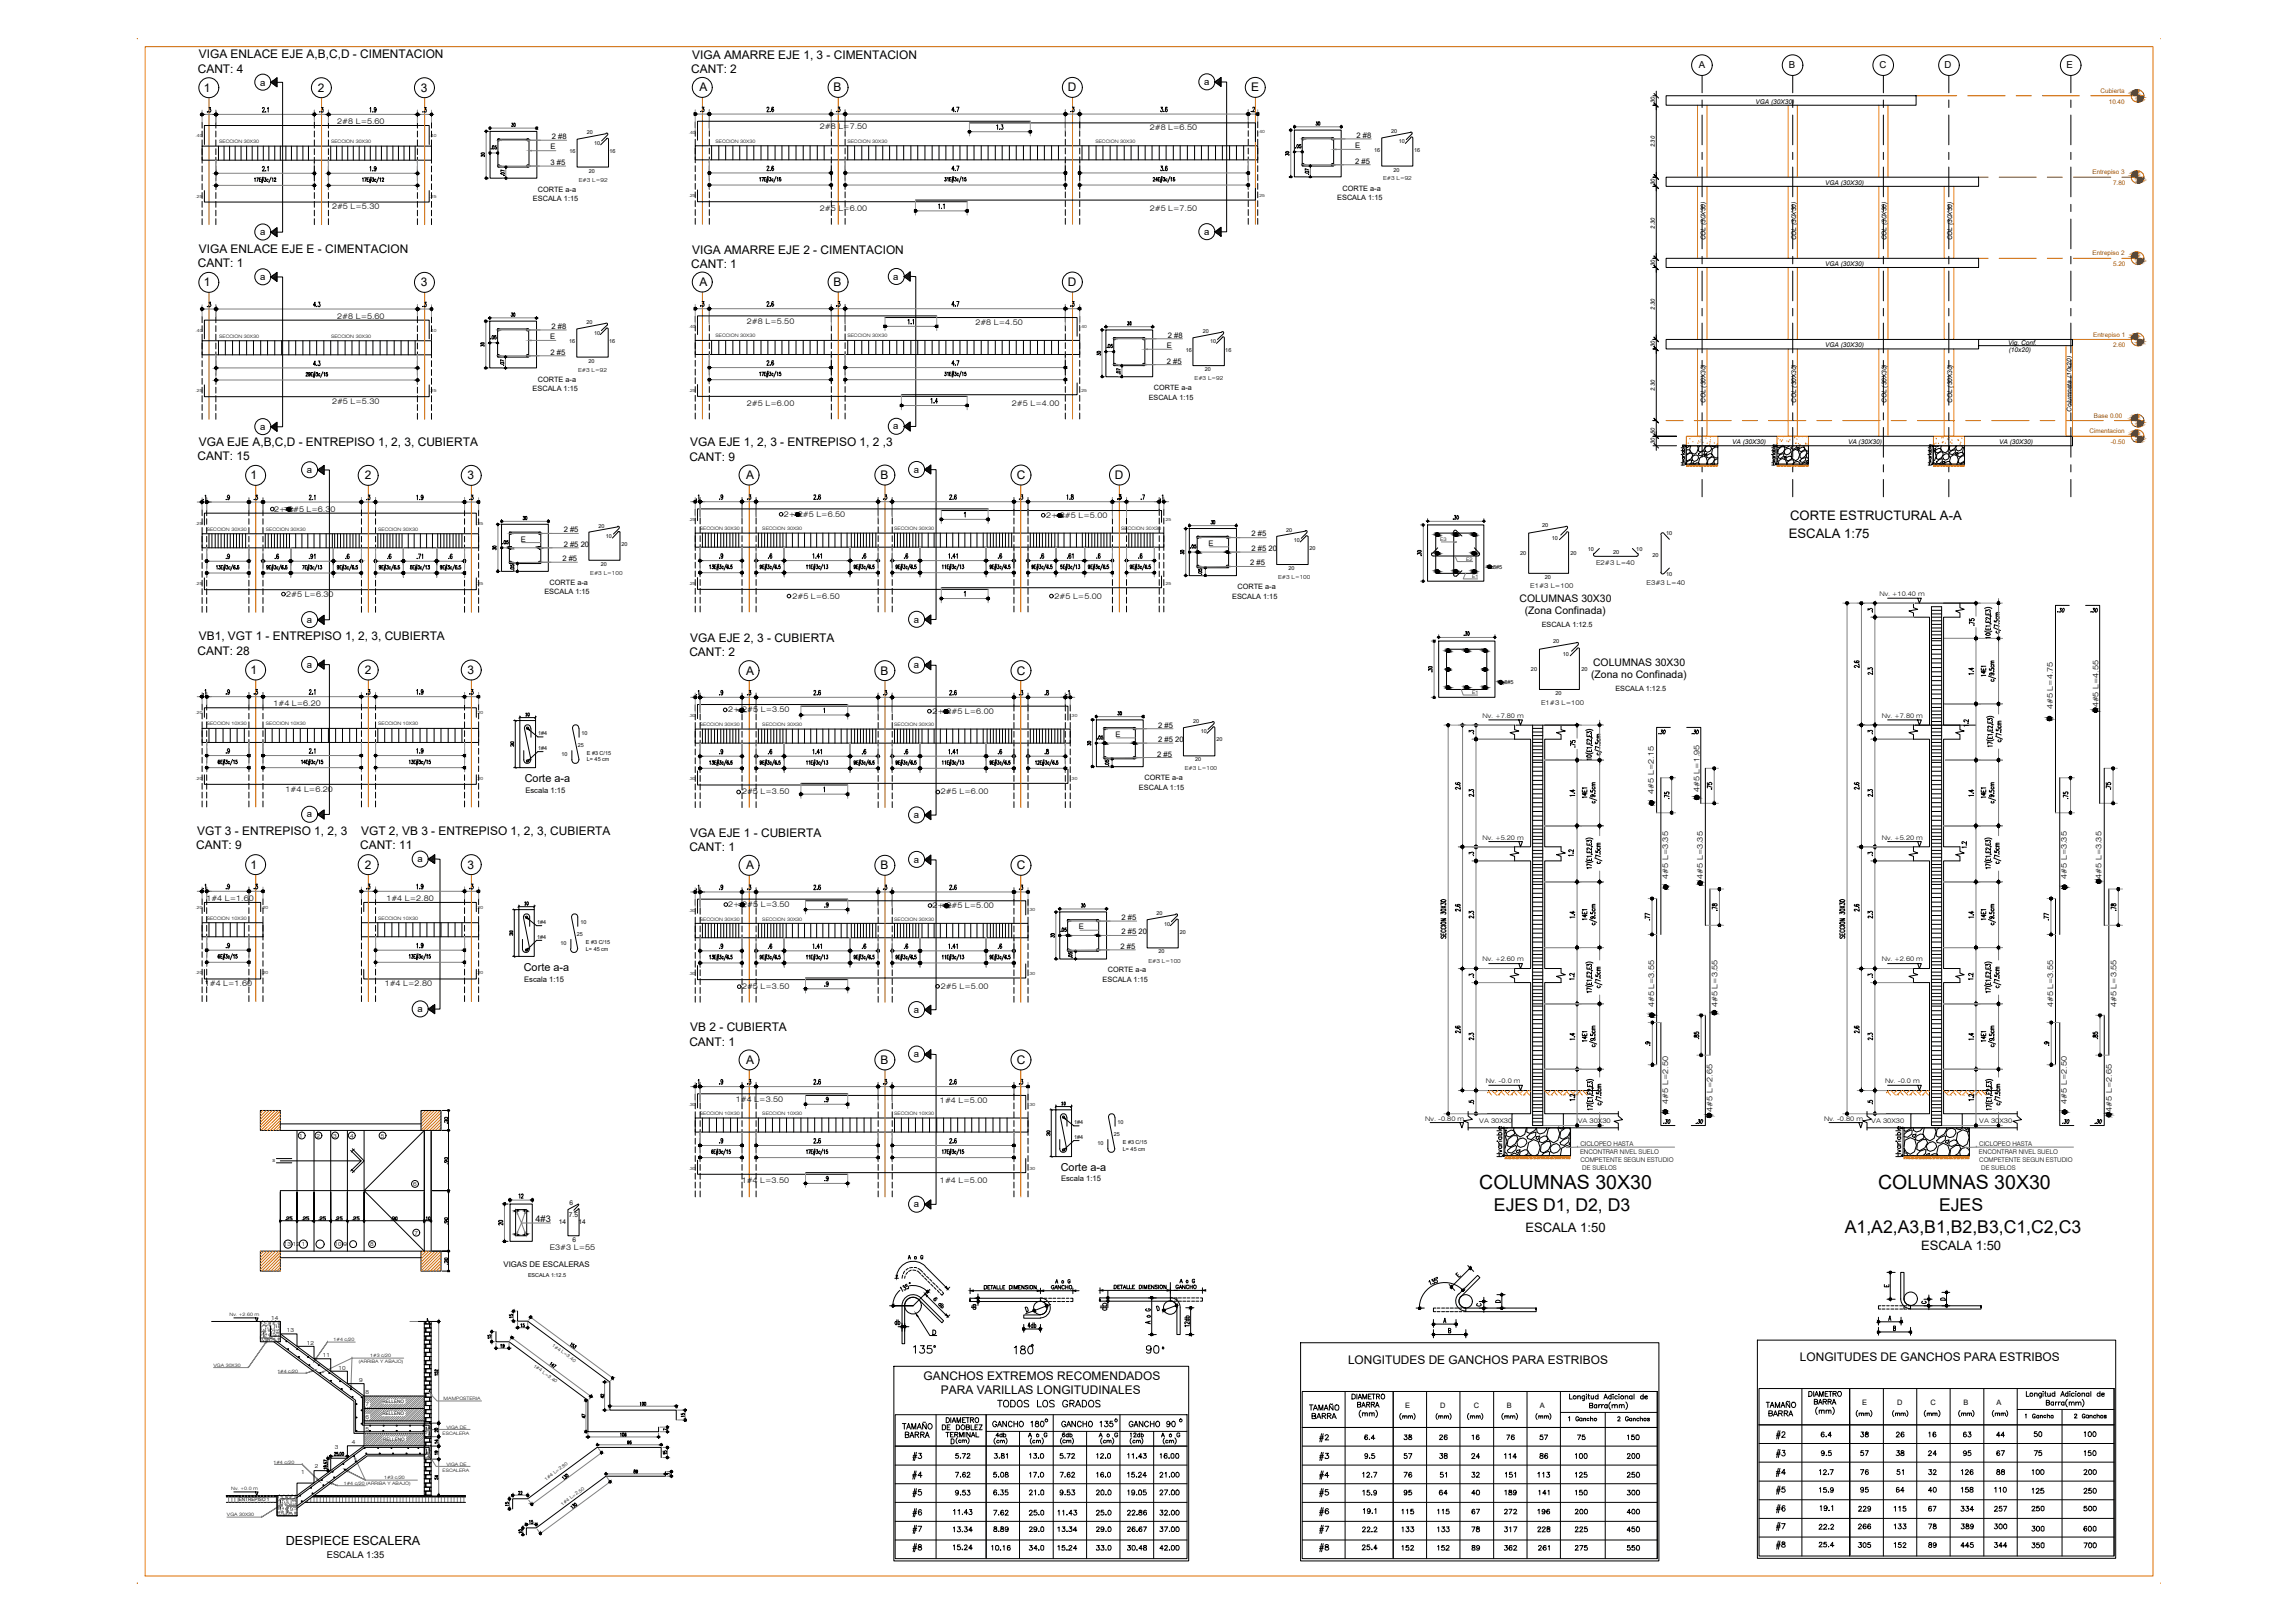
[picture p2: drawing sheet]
<svg xmlns="http://www.w3.org/2000/svg" width="297mm" height="210mm" viewBox="0 0 297 210" stroke-linecap="round" stroke-linejoin="round" font-family="sans-serif">
<defs><g id="words">
<g font-size="2.5">
<text x="191.4" y="153.9">COLUMNAS 30X30</text>
<text x="243" y="153.9">COLUMNAS 30X30</text>
</g>
<g font-size="2.3">
<text x="193.3" y="156.7">EJES D1, D2, D3</text>
<text x="238.7" y="159.5">A1,A2,A3,B1,B2,B3,C1,C2,C3</text>
<text x="250.9" y="156.7">EJES</text>
</g>
<g font-size="1.7">
<text x="231.4" y="69.7">ESCALA 1:75</text>
<text x="231.6" y="67.3">CORTE ESTRUCTURAL A-A</text>
<text x="197.3" y="159.5">ESCALA 1:50</text>
<text x="248.5" y="161.8">ESCALA 1:50</text>
</g>
<text font-size="1.6" x="37" y="199.9">DESPIECE ESCALERA</text>
<g font-size="1.5">
<text x="25.6" y="9.4">CANT: 4</text>
<text x="25.7" y="7.6">VIGA ENLACE EJE A,B,C,D - CIMENTACION</text>
<text x="26.4" y="11.9">1</text>
<text x="41.1" y="11.9">2</text>
<text x="54.4" y="11.9">3</text>
<text x="89.4" y="9.5">CANT: 2</text>
<text x="89.6" y="7.6">VIGA AMARRE EJE 1, 3 - CIMENTACION</text>
<text x="90.5" y="11.8">A</text>
<text x="107.9" y="11.8">B</text>
<text x="138.2" y="11.8">D</text>
<text x="161.9" y="11.8">E</text>
<text x="25.6" y="34.6">CANT: 1</text>
<text x="25.7" y="32.8">VIGA ENLACE EJE E - CIMENTACION</text>
<text x="89.4" y="34.7">CANT: 1</text>
<text x="89.6" y="32.8">VIGA AMARRE EJE 2 - CIMENTACION</text>
<text x="26.4" y="37.1">1</text>
<text x="54.4" y="37.1">3</text>
<text x="90.5" y="37">A</text>
<text x="107.9" y="37">B</text>
<text x="138.2" y="37">D</text>
<text x="25.6" y="59.5">CANT: 15</text>
<text x="25.7" y="57.7">VGA EJE A,B,C,D - ENTREPISO 1, 2, 3, CUBIERTA</text>
<text x="89.2" y="59.6">CANT: 9</text>
<text x="89.3" y="57.8">VGA EJE 1, 2, 3 - ENTREPISO 1, 2 ,3</text>
<text x="32.4" y="62">1</text>
<text x="47.2" y="62">2</text>
<text x="60.5" y="62">3</text>
<text x="96.5" y="62">A</text>
<text x="113.9" y="62">B</text>
<text x="131.6" y="62">C</text>
<text x="144.2" y="62">D</text>
<text x="25.7" y="82.9">VB1, VGT 1 - ENTREPISO 1, 2, 3, CUBIERTA</text>
<text x="89.3" y="83.1">VGA EJE 2, 3 - CUBIERTA</text>
<text x="25.6" y="84.7">CANT: 28</text>
<text x="32.4" y="87.2">1</text>
<text x="47.2" y="87.2">2</text>
<text x="60.5" y="87.2">3</text>
<text x="89.2" y="84.9">CANT: 2</text>
<text x="96.5" y="87.3">A</text>
<text x="113.9" y="87.3">B</text>
<text x="131.6" y="87.3">C</text>
<text x="25.4" y="109.9">CANT: 9</text>
<text x="25.5" y="108.1">VGT 3 - ENTREPISO 1, 2, 3</text>
<text x="32.4" y="112.4">1</text>
<text x="46.6" y="109.9">CANT: 11</text>
<text x="46.7" y="108.1">VGT 2, VB 3 - ENTREPISO 1, 2, 3, CUBIERTA</text>
<text x="47.2" y="112.4">2</text>
<text x="60.5" y="112.4">3</text>
<text x="89.2" y="110.1">CANT: 1</text>
<text x="89.3" y="108.3">VGA EJE 1 - CUBIERTA</text>
<text x="96.5" y="112.5">A</text>
<text x="113.9" y="112.5">B</text>
<text x="131.6" y="112.5">C</text>
<text x="89.2" y="135.3">CANT: 1</text>
<text x="89.3" y="133.5">VB 2 - CUBIERTA</text>
<text x="96.5" y="137.7">A</text>
<text x="113.9" y="137.7">B</text>
<text x="131.6" y="137.7">C</text>
<text x="119.5" y="178.5">GANCHOS EXTREMOS RECOMENDADOS</text>
<text x="174.4" y="176.5">LONGITUDES DE GANCHOS PARA ESTRIBOS</text>
<text x="232.9" y="176.1">LONGITUDES DE GANCHOS PARA ESTRIBOS</text>
<text x="121.7" y="180.5">PARA VARILLAS LONGITUDINALES</text>
</g>
<g font-size="1.4">
<text x="67.9" y="101.2">Corte a-a</text>
<text x="67.8" y="125.6">Corte a-a</text>
<text x="137.2" y="151.5">Corte a-a</text>
</g>
<g font-size="1.3">
<text x="196.6" y="77.9">COLUMNAS 30X30</text>
<text x="197.3" y="79.5">(Zona Confinada)</text>
<text x="205.9" y="87.8">(Zona no Confinada)</text>
<text x="206.1" y="86.1">COLUMNAS 30X30</text>
</g>
<g font-size="1.2">
<text x="33.6" y="11.1">a</text>
<text x="155.8" y="11">a</text>
<text x="219.8" y="8.8">A</text>
<text x="231.4" y="8.8">B</text>
<text x="243.1" y="8.8">C</text>
<text x="251.6" y="8.8">D</text>
<text x="267.4" y="8.8">E</text>
<text x="33.6" y="30.5">a</text>
<text x="155.8" y="30.4">a</text>
<text x="33.6" y="36.2">a</text>
<text x="115.6" y="36.2">a</text>
<text x="33.6" y="55.7">a</text>
<text x="115.6" y="55.6">a</text>
<text x="39.7" y="61.2">a</text>
<text x="118.2" y="61.2">a</text>
<text x="39.7" y="80.6">a</text>
<text x="118.2" y="80.6">a</text>
<text x="39.7" y="86.4">a</text>
<text x="118.2" y="86.5">a</text>
<text x="39.7" y="105.8">a</text>
<text x="118.2" y="105.9">a</text>
<text x="54" y="111.6">a</text>
<text x="118.2" y="111.7">a</text>
<text x="54" y="131">a</text>
<text x="118.2" y="131">a</text>
<text x="118.2" y="136.8">a</text>
<text x="69.3" y="158.1">4#3</text>
<text x="118.2" y="156.2">a</text>
<text x="42.3" y="201.6">ESCALA 1:35</text>
</g>
<g font-size="1">
<text x="43.6" y="16">2#8 L=5.60</text>
<text x="106.1" y="16.7">2#8 L=7.50</text>
<text x="148.7" y="16.9">2#8 L=6.50</text>
<text x="175.5" y="17.9">2 #8</text>
<text x="71.2" y="21.4">3 #5</text>
<text x="71.2" y="19.3">E</text>
<text x="71.4" y="18">2 #8</text>
<text x="175.3" y="21.2">2 #5</text>
<text x="175.3" y="19.2">E</text>
<text x="43" y="27.1">2#5 L=5.30</text>
<text x="106.1" y="27.3">2#5 L=6.00</text>
<text x="148.7" y="27.3">2#5 L=7.50</text>
<text x="43.6" y="41.2">2#8 L=5.60</text>
<text x="96.6" y="41.9">2#8 L=5.50</text>
<text x="71.2" y="43.9">E</text>
<text x="71.2" y="45.9">2 #5</text>
<text x="71.4" y="42.6">2 #8</text>
<text x="126.2" y="42.1">2#8 L=4.50</text>
<text x="150.9" y="47.1">2 #5</text>
<text x="150.9" y="45.1">E</text>
<text x="151.1" y="43.7">2 #8</text>
<text x="43" y="52.3">2#5 L=5.30</text>
<text x="96.6" y="52.5">2#5 L=6.00</text>
<text x="130.9" y="52.5">2#5 L=4.00</text>
<text x="35.5" y="66.2">2+ 2#5 L=6.30</text>
<text x="67.4" y="70.1">E</text>
<text x="72.9" y="68.9">2 #5</text>
<text x="72.9" y="70.8">2 #5 20</text>
<text x="101.4" y="66.9">2+ 2#5 L=6.50</text>
<text x="135.3" y="67">2+ 2#5 L=5.00</text>
<text x="156.4" y="70.6">E</text>
<text x="161.9" y="69.4">2 #5</text>
<text x="161.9" y="71.3">2 #5 20</text>
<text x="37" y="77.2">2#5 L=6.30</text>
<text x="72.8" y="72.6">2 #5</text>
<text x="102.5" y="77.5">2#5 L=6.50</text>
<text x="136.4" y="77.5">2#5 L=5.00</text>
<text x="161.7" y="73.2">2 #5</text>
<text x="35.4" y="91.4">1#4 L=6.20</text>
<text x="94.2" y="92.2">2+ 2#5 L=3.50</text>
<text x="120.6" y="92.4">2+ 2#5 L=6.00</text>
<text x="144.3" y="95.4">E</text>
<text x="149.8" y="94.2">2 #5</text>
<text x="265.6" y="91.8" transform="rotate(-90 265.6 91.8)">4#5 L=4.75</text>
<text x="271.5" y="91.6" transform="rotate(-90 271.5 91.6)">4#5 L=4.55</text>
<text x="149.7" y="97.9">2 #5</text>
<text x="149.8" y="96">2 #5 20</text>
<text x="36.9" y="102.4">1#4 L=6.20</text>
<text x="68" y="102.6">Escala 1:15</text>
<text x="96" y="102.8">2#5 L=3.50</text>
<text x="121.7" y="102.8">2#5 L=6.00</text>
<text x="214" y="102.7" transform="rotate(-90 214 102.7)">4#5 L=2.15</text>
<text x="219.9" y="102.5" transform="rotate(-90 219.9 102.5)">4#5 L=1.95</text>
<text x="215.8" y="113.7" transform="rotate(-90 215.8 113.7)">4#5 L=3.35</text>
<text x="220.3" y="113.7" transform="rotate(-90 220.3 113.7)">4#5 L=3.35</text>
<text x="267.4" y="113.7" transform="rotate(-90 267.4 113.7)">4#5 L=3.35</text>
<text x="271.9" y="113.7" transform="rotate(-90 271.9 113.7)">4#5 L=3.35</text>
<text x="26.7" y="116.6">1#4 L=1.60</text>
<text x="50" y="116.6">1#4 L=2.80</text>
<text x="94.2" y="117.4">2+ 2#5 L=3.50</text>
<text x="120.6" y="117.5">2+ 2#5 L=5.00</text>
<text x="145.1" y="119.1">2 #5</text>
<text x="139.6" y="120.2">E</text>
<text x="145" y="122.8">2 #5</text>
<text x="145.1" y="120.9">2 #5 20</text>
<text x="26.5" y="127.6">1#4 L=1.60</text>
<text x="49.8" y="127.6">1#4 L=2.80</text>
<text x="67.8" y="127">Escala 1:15</text>
<text x="96" y="128">2#5 L=3.50</text>
<text x="121.7" y="128">2#5 L=5.00</text>
<text x="214" y="130.4" transform="rotate(-90 214 130.4)">4#5 L=3.55</text>
<text x="222.2" y="130.3" transform="rotate(-90 222.2 130.3)">4#5 L=3.55</text>
<text x="265.6" y="130.4" transform="rotate(-90 265.6 130.4)">4#5 L=3.55</text>
<text x="273.8" y="130.3" transform="rotate(-90 273.8 130.3)">4#5 L=3.55</text>
<text x="95.2" y="142.6">1#4 L=3.50</text>
<text x="121.6" y="142.7">1#4 L=5.00</text>
<text x="215.8" y="142.8" transform="rotate(-90 215.8 142.8)">4#5 L=2.50</text>
<text x="221.6" y="143.9" transform="rotate(-90 221.6 143.9)">4#5 L=2.65</text>
<text x="267.4" y="142.8" transform="rotate(-90 267.4 142.8)">4#5 L=2.50</text>
<text x="273.2" y="143.9" transform="rotate(-90 273.2 143.9)">4#5 L=2.65</text>
<text x="96" y="153.1">1#4 L=3.50</text>
<text x="121.6" y="153.1">1#4 L=5.00</text>
<text x="137.3" y="152.9">Escala 1:15</text>
<text x="71.1" y="161.8">E3#3 L=55</text>
<text x="65.1" y="164">VIGAS DE ESCALERAS</text>
<text x="181.8" y="182.2">E</text>
<text x="186.3" y="182.2">D</text>
<text x="190.7" y="182.2">C</text>
<text x="194.9" y="182.2">B</text>
<text x="199.2" y="182.2">A</text>
<text x="240.9" y="181.8">E</text>
<text x="245.4" y="181.8">D</text>
<text x="249.8" y="181.8">C</text>
<text x="254" y="181.8">B</text>
<text x="258.3" y="181.8">A</text>
</g>
<g font-size=".9">
<text x="68.9" y="26">ESCALA 1:15</text>
<text x="69.6" y="24.8">CORTE a-a</text>
<text x="173" y="25.9">ESCALA 1:15</text>
<text x="173.7" y="24.7">CORTE a-a</text>
<text x="68.9" y="50.6">ESCALA 1:15</text>
<text x="69.6" y="49.4">CORTE a-a</text>
<text x="148.6" y="51.7">ESCALA 1:15</text>
<text x="149.3" y="50.5">CORTE a-a</text>
<text x="70.4" y="76.9">ESCALA 1:15</text>
<text x="71.1" y="75.7">CORTE a-a</text>
<text x="159.4" y="77.5">ESCALA 1:15</text>
<text x="160.1" y="76.2">CORTE a-a</text>
<text x="198" y="76.1">E1#3 L=100</text>
<text x="206.5" y="73.1">E2#3 L=40</text>
<text x="213" y="75.7">E3#3 L=40</text>
<text x="199.5" y="81.1">ESCALA 1:12.5</text>
<text x="209" y="89.4">ESCALA 1:12.5</text>
<text x="199.4" y="91.2">E1#3 L=100</text>
<text x="148.1" y="101">CORTE a-a</text>
<text x="147.3" y="102.2">ESCALA 1:15</text>
<text x="143.3" y="125.8">CORTE a-a</text>
<text x="142.6" y="127.1">ESCALA 1:15</text>
</g>
<g font-size=".8">
<text x="227.1" y="13.4">VGA (30X30)</text>
<text x="236.1" y="23.9">VGA (30X30)</text>
<text x="220.6" y="31.1" transform="rotate(-90 220.6 31.1)">COL (30X30)</text>
<text x="232.4" y="31.1" transform="rotate(-90 232.4 31.1)">COL (30X30)</text>
<text x="236.1" y="34.4">VGA (30X30)</text>
<text x="244.1" y="31.1" transform="rotate(-90 244.1 31.1)">COL (30X30)</text>
<text x="252.5" y="31.1" transform="rotate(-90 252.5 31.1)">COL (30X30)</text>
<text x="236.1" y="44.9">VGA (30X30)</text>
<text x="259.8" y="44.6">Vig. Conf.</text>
<text x="259.9" y="45.5">(10x20)</text>
<text x="220.6" y="52.1" transform="rotate(-90 220.6 52.1)">COL (30X30)</text>
<text x="232.4" y="52.1" transform="rotate(-90 232.4 52.1)">COL (30X30)</text>
<text x="244.1" y="52.1" transform="rotate(-90 244.1 52.1)">COL (30X30)</text>
<text x="252.5" y="52.1" transform="rotate(-90 252.5 52.1)">COL (30X30)</text>
<text x="268" y="53.3" transform="rotate(-90 268 53.3)">Columneta (10x20)</text>
<text x="224.1" y="57.4">VA (30X30)</text>
<text x="239.1" y="57.4">VA (30X30)</text>
<text x="258.6" y="57.4">VA (30X30)</text>
<text x="243.1" y="77.1">Nv. +10.40 m</text>
<text x="191.8" y="92.9">Nv. +7.80 m</text>
<text x="243.4" y="92.9">Nv. +7.80 m</text>
<text x="191.8" y="108.7">Nv. +5.20 m</text>
<text x="243.4" y="108.7">Nv. +5.20 m</text>
<text x="191.8" y="124.4">Nv. +2.60 m</text>
<text x="243.4" y="124.4">Nv. +2.60 m</text>
<text x="192.2" y="140.2">Nv. -0.0 m</text>
<text x="243.9" y="140.2">Nv. -0.0 m</text>
<text x="184.4" y="145">Nv. -0.80 m</text>
<text x="191.4" y="145.3">VA 30X30</text>
<text x="204.1" y="145.3">VA 30X30</text>
<text x="204.4" y="149.4">ENCONTRAR NIVEL SUELO</text>
<text x="204.5" y="148.4">CICLOPEO HASTA</text>
<text x="236" y="145">Nv. -0.80 m</text>
<text x="242.1" y="145.3">VA 30X30</text>
<text x="256" y="149.4">ENCONTRAR NIVEL SUELO</text>
<text x="256.1" y="148.4">CICLOPEO HASTA</text>
<text x="256.1" y="145.3">VA 30X30</text>
<text x="73.7" y="156">6</text>
<text x="204.5" y="150.4">COMPETENTE SEGUN ESTUDIO</text>
<text x="204.7" y="151.4">DE SUELOS</text>
<text x="256.1" y="150.4">COMPETENTE SEGUN ESTUDIO</text>
<text x="256.3" y="151.4">DE SUELOS</text>
<text x="72.3" y="158.4">14</text>
<text x="73.6" y="157.5">7.5</text>
<text x="74.1" y="160.7">6</text>
<text x="74.8" y="158.4">14</text>
</g>
<g font-size=".8" fill="#954a00">
<text x="271.8" y="12">Cubierta</text>
<text x="272.8" y="13.4">10.40</text>
<text x="270.7" y="22.5">Entrepiso 3</text>
<text x="273.4" y="23.9">7.80</text>
<text x="270.7" y="33">Entrepiso 2</text>
<text x="273.4" y="34.4">5.20</text>
<text x="270.8" y="43.5">Entrepiso 1</text>
<text x="273.4" y="44.9">2.60</text>
<text x="270.3" y="56.1">Cimentacion</text>
<text x="270.9" y="54">Base 0.00</text>
<text x="273.1" y="57.5">-0.50</text>
</g>
<g font-size=".7">
<text x="75.9" y="17.4">20</text>
<text x="180" y="17.2">20</text>
<text x="214.1" y="13.6" transform="rotate(-90 214.1 13.6)">.30</text>
<text x="73.7" y="19.8">16</text>
<text x="74.9" y="23.5">E#3 L=92</text>
<text x="76.2" y="22.3">20</text>
<text x="76.9" y="18.7">10</text>
<text x="78.9" y="19.8">16</text>
<text x="177.8" y="19.6">16</text>
<text x="178.9" y="23.4">E#3 L=92</text>
<text x="180.3" y="22.2">20</text>
<text x="181" y="18.6">10</text>
<text x="183" y="19.6">16</text>
<text x="214.1" y="19.1" transform="rotate(-90 214.1 19.1)">2.30</text>
<text x="214.1" y="29.6" transform="rotate(-90 214.1 29.6)">2.30</text>
<text x="214.1" y="24.1" transform="rotate(-90 214.1 24.1)">.30</text>
<text x="214.1" y="34.6" transform="rotate(-90 214.1 34.6)">.30</text>
<text x="75.9" y="41.9">20</text>
<text x="214.1" y="40.1" transform="rotate(-90 214.1 40.1)">2.30</text>
<text x="73.6" y="44.4">16</text>
<text x="76.1" y="46.9">20</text>
<text x="76.9" y="43.3">10</text>
<text x="78.8" y="44.4">16</text>
<text x="153.4" y="45.5">16</text>
<text x="155.6" y="43.1">20</text>
<text x="156.6" y="44.4">10</text>
<text x="158.5" y="45.5">16</text>
<text x="214.1" y="45.1" transform="rotate(-90 214.1 45.1)">.30</text>
<text x="74.8" y="48.1">E#3 L=92</text>
<text x="154.5" y="49.2">E#3 L=92</text>
<text x="155.9" y="48">20</text>
<text x="214.1" y="50.6" transform="rotate(-90 214.1 50.6)">2.30</text>
<text x="214.1" y="57.6" transform="rotate(-90 214.1 57.6)">.30 .50</text>
<text x="77.4" y="68.3">20</text>
<text x="78.4" y="69.6">10</text>
<text x="80.4" y="70.7">20</text>
<text x="166.4" y="68.8">20</text>
<text x="167.4" y="70.2">10</text>
<text x="169.4" y="71.2">20</text>
<text x="196.7" y="71.8">20</text>
<text x="199.5" y="68.2">20</text>
<text x="200.8" y="69.8">10</text>
<text x="203.2" y="71.8">20</text>
<text x="205.4" y="71.4">10</text>
<text x="208.7" y="71.7">20</text>
<text x="211.7" y="71.4">10</text>
<text x="215.5" y="69.2">10</text>
<text x="76.4" y="74.4">E#3 L=100</text>
<text x="77.7" y="73.2">20</text>
<text x="165.3" y="75">E#3 L=100</text>
<text x="166.7" y="73.8">20</text>
<text x="193.2" y="73.6">8#5</text>
<text x="199.8" y="74.9">20</text>
<text x="213.8" y="72.1">20</text>
<text x="215.5" y="74.5">10</text>
<text x="200.9" y="83.3">20</text>
<text x="194.6" y="88.5">8#5</text>
<text x="198.1" y="86.9">20</text>
<text x="201.2" y="89.9">20</text>
<text x="202.2" y="84.9">10</text>
<text x="204.6" y="86.9">20</text>
<text x="69.6" y="95.2">1#4</text>
<text x="75.2" y="95.2">10</text>
<text x="154.4" y="93.5">20</text>
<text x="155.3" y="94.9">10</text>
<text x="157.4" y="96">20</text>
<text x="69.6" y="97.1">1#4</text>
<text x="72.6" y="97.8">10</text>
<text x="74.7" y="96.7">25</text>
<text x="75.9" y="97.7">E #3 C/15</text>
<text x="75.9" y="98.5">L= 45 cm</text>
<text x="153.3" y="99.7">E#3 L=100</text>
<text x="154.6" y="98.5">20</text>
<text x="69.5" y="119.6">1#4</text>
<text x="75.1" y="119.6">10</text>
<text x="149.6" y="118.4">20</text>
<text x="150.6" y="119.8">10</text>
<text x="69.5" y="121.6">1#4</text>
<text x="72.5" y="122.3">10</text>
<text x="74.6" y="121.1">25</text>
<text x="75.8" y="122.2">E #3 C/15</text>
<text x="75.8" y="123">L= 45 cm</text>
<text x="148.6" y="124.6">E#3 L=100</text>
<text x="149.9" y="123.4">20</text>
<text x="152.6" y="120.8">20</text>
<text x="38.7" y="147.2">1</text>
<text x="41" y="147.2">2</text>
<text x="43.1" y="147.2">3</text>
<text x="45.3" y="147.2">4</text>
<text x="49.3" y="147.2">5</text>
<text x="139" y="145.5">1#4</text>
<text x="139" y="147.4">1#4</text>
<text x="142" y="148.2">10</text>
<text x="144.1" y="147.1">25</text>
<text x="144.6" y="145.5">10</text>
<text x="145.3" y="148.1">E #3 C/15</text>
<text x="145.3" y="148.9">L= 45 cm</text>
<text x="53.5" y="153.4">6</text>
<text x="36.7" y="161.2">13 12 11</text>
<text x="43.3" y="161.2">10 9</text>
<text x="47.9" y="161.2">8</text>
<text x="53.6" y="159.8">7</text>
<text x="68.3" y="165.2">ESCALA 1:12.5</text>
<text x="35.1" y="170.8">14</text>
<text x="37.1" y="172.4">13</text>
<text x="39.7" y="174">12</text>
<text x="41.8" y="175.7">11</text>
<text x="43.8" y="177.3">10</text>
<text x="46.5" y="178.9">9</text>
<text x="47.3" y="183.6">6</text>
<text x="47.3" y="182">7</text>
<text x="47.3" y="180.4">8</text>
<text x="47.3" y="185.2">5</text>
<text x="39" y="190.7">1</text>
<text x="40.7" y="190">2</text>
<text x="43.3" y="187.6">3</text>
<text x="45.5" y="186.8">4</text>
</g>
<g font-size=".6">
<text x="25.3" y="17.8">.40</text>
<text x="55.6" y="17.8">.40</text>
<text x="89.1" y="17.3">.40</text>
<text x="162.8" y="17.3">.40</text>
<text x="28.3" y="18.5">SECCION 30X30</text>
<text x="42.8" y="18.5">SECCION 30X30</text>
<text x="92.6" y="18.5">SECCION 30X30</text>
<text x="109.6" y="18.5">SECCION 30X30</text>
<text x="141.7" y="18.5">SECCION 30X30</text>
<text x="25.3" y="25.6">.25</text>
<text x="55.6" y="25.6">.25</text>
<text x="89.1" y="25.5">.25</text>
<text x="162.8" y="25.5">.25</text>
<text x="25.3" y="43">.40</text>
<text x="28.3" y="43.7">SECCION 30X30</text>
<text x="42.8" y="43.7">SECCION 30X30</text>
<text x="55.6" y="43">.40</text>
<text x="89.1" y="42.5">.40</text>
<text x="92.6" y="43.7">SECCION 30X30</text>
<text x="109.6" y="43.7">SECCION 30X30</text>
<text x="139.7" y="42.4">.40</text>
<text x="25.3" y="50.8">.25</text>
<text x="55.6" y="50.8">.25</text>
<text x="89.1" y="50.7">.25</text>
<text x="139.7" y="50.7">.25</text>
<text x="25.3" y="67.9">.25</text>
<text x="26.7" y="68.7">SECCION 30X30</text>
<text x="34.4" y="68.7">SECCION 30X30</text>
<text x="48.9" y="68.7">SECCION 30X30</text>
<text x="61.6" y="67.9">.25</text>
<text x="89.1" y="67.5">.25</text>
<text x="90.5" y="68.7">SECCION 30X30</text>
<text x="98.6" y="68.7">SECCION 30X30</text>
<text x="115.7" y="68.7">SECCION 30X30</text>
<text x="145.1" y="68.7">SECCION 30X30</text>
<text x="150.7" y="67.4">.25</text>
<text x="186.3" y="70">E3</text>
<text x="25.3" y="75.8">.25</text>
<text x="61.6" y="75.8">.25</text>
<text x="89.1" y="75.7">.25</text>
<text x="150.7" y="75.7">.25</text>
<text x="189.7" y="72.6">E2</text>
<text x="190.4" y="74.8">E1</text>
<text x="190.4" y="89.9">E1</text>
<text x="25.3" y="92.4">.20</text>
<text x="26.7" y="93.9">SECCION 10X30</text>
<text x="34.4" y="93.9">SECCION 10X30</text>
<text x="48.9" y="93.9">SECCION 10X30</text>
<text x="61.6" y="92.4">.20</text>
<text x="89.1" y="92.8">.30</text>
<text x="90.5" y="94">SECCION 30X30</text>
<text x="98.6" y="94">SECCION 30X30</text>
<text x="115.7" y="94">SECCION 30X30</text>
<text x="138.5" y="92.7">.30</text>
<text x="25.3" y="101">.20</text>
<text x="61.6" y="101">.20</text>
<text x="89.1" y="101">.30</text>
<text x="138.5" y="101">.30</text>
<text x="25.3" y="117.6">.20</text>
<text x="26.7" y="119.1">SECCION 10X30</text>
<text x="33.8" y="117.6">.20</text>
<text x="48.9" y="119.1">SECCION 10X30</text>
<text x="61.6" y="117.6">.20</text>
<text x="89.1" y="118">.30</text>
<text x="90.5" y="119.2">SECCION 30X30</text>
<text x="98.6" y="119.2">SECCION 30X30</text>
<text x="115.7" y="119.2">SECCION 30X30</text>
<text x="133" y="117.9">.30</text>
<text x="25.3" y="126.1">.20</text>
<text x="33.8" y="126.1">.20</text>
<text x="61.6" y="126.1">.20</text>
<text x="89.1" y="126.2">.30</text>
<text x="133" y="126.2">.30</text>
<text x="89.1" y="143.2">.30</text>
<text x="133" y="143.1">.30</text>
<text x="90.5" y="144.3">SECCION 10X30</text>
<text x="98.6" y="144.3">SECCION 10X30</text>
<text x="115.7" y="144.3">SECCION 10X30</text>
<text x="89.1" y="151.4">.30</text>
<text x="133" y="151.4">.30</text>
<text x="29.7" y="170.3">Nv. +2.60 m</text>
<text x="43.2" y="173.6">1#4 c/20</text>
<text x="27.6" y="176.9">VGA 30X30</text>
<text x="35.9" y="177.6">1#4 c/20</text>
<text x="46.4" y="176.4">(ARRIBA Y ABAJO)</text>
<text x="47.9" y="175.7">1#3 c/20</text>
<text x="69" y="176.9" transform="rotate(36 69 176.9)">1#4 L=3.40</text>
<text x="71.4" y="174.2" transform="rotate(36 71.4 174.2)">1#4 L=3.40</text>
<text x="49.5" y="181.6">RELLENO</text>
<text x="49.5" y="183.2">RELLENO</text>
<text x="57.3" y="185.7">ESCALERA</text>
<text x="57.4" y="181.2">MAMPOSTERIA</text>
<text x="57.8" y="184.9">VIGA DE</text>
<text x="35.4" y="189.4">1#4 c/20</text>
<text x="49.6" y="186.4">RELLENO</text>
<text x="49.7" y="191.5">1#3 c/20</text>
<text x="57.3" y="190.4">ESCALERA</text>
<text x="57.8" y="189.7">VIGA DE</text>
<text x="70.6" y="191.7" transform="rotate(-37 70.6 191.7)">1#4 L=2.80</text>
<text x="29.4" y="196.2">VGA 30X30</text>
<text x="29.9" y="192.9">Nv. +0.0 m</text>
<text x="30.9" y="194.3">ENTREPISO 1</text>
<text x="44.5" y="192.2">1#4 c/20 (ARRIBA Y ABAJO)</text>
<text x="72.8" y="194.9" transform="rotate(-37 72.8 194.9)">1#4 L=2.50</text>
</g>
<text font-size=".5" x="35.2" y="150.4">S</text>
</g></defs>
<!-- layer: PDF_EJES -->
<g fill="none" stroke="#b85c00" stroke-width=".13">
<path d="M27 12.6v16.5M41.6 12.6v16.5M54.9 12.6v16.5M90.9 12.6v16.4M108.4 12.6v16.4M138.8 12.6v16.4M162.4 12.6v16.4M27 37.8v16.5M54.9 37.8v16.5M90.9 37.8v16.4M108.4 37.8v16.4M138.8 37.8v16.4"/>
<path d="M33.1 62.8v16.4M47.7 62.8v16.4M61 62.8v16.4M96.9 62.8v16.4M114.5 62.8v16.4M132.1 62.8v16.4M144.8 62.8v16.4M33.1 88v16.4M47.7 88v16.4M61 88v16.4M96.9 88.1v16.4M114.5 88.1v16.4"/>
<path d="M132.1 88.1v16.4M33.1 113.2v16.4M47.7 113.2v16.4M61 113.2v16.4M96.9 113.3v16.4M114.5 113.3v16.4M132.1 113.3v16.4M96.9 138.5v16.4M114.5 138.5v16.4M132.1 138.5v16.4"/>
</g>
<!-- layer: PDF_ESTR-TEXTO-02 -->
<g fill="none" stroke="#000" stroke-width=".13">
<circle cx="27" cy="11.4" r="1.29"/>
<circle cx="34" cy="10.6" r="1.04"/>
<circle cx="41.6" cy="11.4" r="1.29"/>
<circle cx="54.9" cy="11.4" r="1.29"/>
<circle cx="90.9" cy="11.3" r="1.29"/>
<circle cx="108.4" cy="11.3" r="1.29"/>
<circle cx="138.7" cy="11.3" r="1.29"/>
<circle cx="156.1" cy="10.6" r="1.04"/>
<circle cx="162.4" cy="11.3" r="1.29"/>
<circle cx="27" cy="36.5" r="1.29"/>
<circle cx="34" cy="35.8" r="1.04"/>
<circle cx="34" cy="30" r="1.04"/>
<circle cx="54.9" cy="36.5" r="1.29"/>
<circle cx="90.9" cy="36.5" r="1.29"/>
<circle cx="108.4" cy="36.5" r="1.29"/>
<circle cx="116" cy="35.8" r="1.04"/>
<circle cx="138.7" cy="36.5" r="1.29"/>
<circle cx="156.1" cy="30" r="1.04"/>
<circle cx="34" cy="55.2" r="1.04"/>
<circle cx="116" cy="55.2" r="1.04"/>
<circle cx="33.1" cy="61.5" r="1.29"/>
<circle cx="40.1" cy="60.8" r="1.04"/>
<circle cx="47.6" cy="61.5" r="1.29"/>
<circle cx="61" cy="61.5" r="1.29"/>
<circle cx="96.9" cy="61.5" r="1.29"/>
<circle cx="114.5" cy="61.5" r="1.29"/>
<circle cx="118.6" cy="60.8" r="1.04"/>
<circle cx="132.1" cy="61.5" r="1.29"/>
<circle cx="144.8" cy="61.5" r="1.29"/>
<circle cx="33.1" cy="86.7" r="1.29"/>
<circle cx="40.1" cy="86" r="1.04"/>
<circle cx="40.1" cy="80.2" r="1.04"/>
<circle cx="47.6" cy="86.7" r="1.29"/>
<circle cx="61" cy="86.7" r="1.29"/>
<circle cx="96.9" cy="86.8" r="1.29"/>
<circle cx="114.5" cy="86.8" r="1.29"/>
<circle cx="118.6" cy="86.1" r="1.04"/>
<circle cx="118.6" cy="80.1" r="1.04"/>
<circle cx="132.1" cy="86.8" r="1.29"/>
<circle cx="33.1" cy="111.9" r="1.29"/>
<circle cx="40.1" cy="105.4" r="1.04"/>
<circle cx="47.6" cy="111.9" r="1.29"/>
<circle cx="54.4" cy="111.2" r="1.04"/>
<circle cx="61" cy="111.9" r="1.29"/>
<circle cx="96.9" cy="112" r="1.29"/>
<circle cx="114.5" cy="112" r="1.29"/>
<circle cx="118.6" cy="111.2" r="1.04"/>
<circle cx="118.6" cy="105.5" r="1.04"/>
<circle cx="132.1" cy="112" r="1.29"/>
<circle cx="54.4" cy="130.6" r="1.04"/>
<circle cx="96.9" cy="137.2" r="1.29"/>
<circle cx="114.5" cy="137.2" r="1.29"/>
<circle cx="118.6" cy="130.6" r="1.04"/>
<circle cx="118.6" cy="136.4" r="1.04"/>
<circle cx="132.1" cy="137.2" r="1.29"/>
<circle cx="118.6" cy="155.8" r="1.04"/>
</g>
<!-- layer: PDF_ESTR-APOYOS -->
<g fill="none" stroke="#000" stroke-width=".13">
<path d="M26.1 15.8v.8M26.1 17v.7M26.1 18.1v.8M26.1 19.2v.8M27.9 15.8v.8M27.9 17v.7M27.9 18.1v.8M27.9 19.2v.8M40.7 15.8v.8M40.7 17v.7M40.7 18.1v.8M40.7 19.2v.8"/>
<path d="M42.5 15.8v.8M42.5 17v.7M42.5 18.1v.8M42.5 19.2v.8M54 15.8v.8M54 17v.7M54 18.1v.8M54 19.2v.8M55.8 15.8v.8M55.8 17v.7M55.8 18.1v.8M55.8 19.2v.8"/>
<path d="M89.9 15.8v.7M89.9 16.9v.7M89.9 18v.8M89.9 19.2v.7M91.8 15.8v.7M91.8 16.9v.7M91.8 18v.8M91.8 19.2v.7M107.6 15.8v.7M107.6 16.9v.7M107.6 18v.8M107.6 19.2v.7"/>
<path d="M109.3 15.8v.7M109.3 16.9v.7M109.3 18v.8M109.3 19.2v.7M137.8 15.8v.7M137.8 16.9v.7M137.8 18v.8M137.8 19.2v.7M139.7 15.8v.7M139.7 16.9v.7M139.7 18v.8M139.7 19.2v.7"/>
<path d="M161.5 15.8v.7M161.5 16.9v.7M161.5 18v.8M161.5 19.2v.7M162.7 15.8v.7M162.7 16.9v.7M162.7 18v.8M162.7 19.2v.7M26.1 20.3v.8M26.1 21.5v.8M26.1 22.6v.8M26.1 23.8v.7"/>
<path d="M26.1 24.9v.8M26.1 26.1v.7M26.1 27.2v.7M26.1 28.3v.8M27.9 20.3v.8M27.9 21.5v.8M27.9 22.6v.8M27.9 23.8v.7M27.9 24.9v.8M27.9 26.1v.7M27.9 27.2v.7M27.9 28.3v.8"/>
<path d="M40.7 20.3v.8M40.7 21.5v.8M40.7 22.6v.8M40.7 23.8v.7M40.7 24.9v.8M40.7 26.1v.7M40.7 27.2v.7M40.7 28.3v.8M42.5 20.3v.8M42.5 21.5v.8M42.5 22.6v.8M42.5 23.8v.7"/>
<path d="M42.5 24.9v.8M42.5 26.1v.7M42.5 27.2v.7M42.5 28.3v.8M54 20.3v.8M54 21.5v.8M54 22.6v.8M54 23.8v.7M54 24.9v.8M54 26.1v.7M54 27.2v.7M54 28.3v.8"/>
<path d="M55.8 20.3v.8M55.8 21.5v.8M55.8 22.6v.8M55.8 23.8v.7M55.8 24.9v.8M55.8 26.1v.7M55.8 27.2v.7M55.8 28.3v.8M89.9 20.3v.8M89.9 21.4v.8M89.9 22.6v.8M89.9 23.7v.8"/>
<path d="M89.9 24.8v.8M89.9 26v.7M89.9 27.1v.8M89.9 28.3v.7M91.8 20.3v.8M91.8 21.4v.8M91.8 22.6v.8M91.8 23.7v.8M91.8 24.8v.8M91.8 26v.7M91.8 27.1v.8M91.8 28.3v.7"/>
<path d="M107.6 20.3v.8M107.6 21.4v.8M107.6 22.6v.8M107.6 23.7v.8M107.6 24.8v.8M107.6 26v.7M107.6 27.1v.8M107.6 28.3v.7M109.3 20.3v.8M109.3 21.4v.8M109.3 22.6v.8M109.3 23.7v.8"/>
<path d="M109.3 24.8v.8M109.3 26v.7M109.3 27.1v.8M109.3 28.3v.7M137.8 20.3v.8M137.8 21.4v.8M137.8 22.6v.8M137.8 23.7v.8M137.8 24.8v.8M137.8 26v.7M137.8 27.1v.8M137.8 28.3v.7"/>
<path d="M139.7 20.3v.8M139.7 21.4v.8M139.7 22.6v.8M139.7 23.7v.8M139.7 24.8v.8M139.7 26v.7M139.7 27.1v.8M139.7 28.3v.7M161.5 20.3v.8M161.5 21.4v.8M161.5 22.6v.8M161.5 23.7v.8"/>
<path d="M161.5 24.8v.8M161.5 26v.7M161.5 27.1v.8M161.5 28.3v.7M162.7 20.3v.8M162.7 21.4v.8M162.7 22.6v.8M162.7 23.7v.8M162.7 24.8v.8M162.7 26v.7M162.7 27.1v.8M162.7 28.3v.7"/>
<path d="M26.1 41v.8M26.1 42.1v.8M26.1 43.3v.7M26.1 44.4v.8M26.1 45.5v.8M26.1 46.7v.7M26.1 47.8v.8M26.1 49v.7M26.1 50.1v.8M26.1 51.2v.8M26.1 52.4v.7M26.1 53.5v.8"/>
<path d="M27.9 41v.8M27.9 42.1v.8M27.9 43.3v.7M27.9 44.4v.8M27.9 45.5v.8M27.9 46.7v.7M27.9 47.8v.8M27.9 49v.7M27.9 50.1v.8M27.9 51.2v.8M27.9 52.4v.7M27.9 53.5v.8"/>
<path d="M54 41v.8M54 42.1v.8M54 43.3v.7M54 44.4v.8M54 45.5v.8M54 46.7v.7M54 47.8v.8M54 49v.7M54 50.1v.8M54 51.2v.8M54 52.4v.7M54 53.5v.8"/>
<path d="M55.8 41v.8M55.8 42.1v.8M55.8 43.3v.7M55.8 44.4v.8M55.8 45.5v.8M55.8 46.7v.7M55.8 47.8v.8M55.8 49v.7M55.8 50.1v.8M55.8 51.2v.8M55.8 52.4v.7M55.8 53.5v.8"/>
<path d="M89.9 40.9v.8M89.9 42.1v.7M89.9 43.2v.8M89.9 44.4v.7M89.9 45.5v.8M89.9 46.6v.8M89.9 47.8v.7M89.9 48.9v.7M89.9 50v.8M89.9 51.2v.7M89.9 52.3v.8M89.9 53.5v.7"/>
<path d="M91.8 40.9v.8M91.8 42.1v.7M91.8 43.2v.8M91.8 44.4v.7M91.8 45.5v.8M91.8 46.6v.8M91.8 47.8v.7M91.8 48.9v.7M91.8 50v.8M91.8 51.2v.7M91.8 52.3v.8M91.8 53.5v.7"/>
<path d="M107.6 40.9v.8M107.6 42.1v.7M107.6 43.2v.8M107.6 44.4v.7M107.6 45.5v.8M107.6 46.6v.8M107.6 47.8v.7M107.6 48.9v.7M107.6 50v.8M107.6 51.2v.7M107.6 52.3v.8M107.6 53.5v.7"/>
<path d="M109.3 40.9v.8M109.3 42.1v.7M109.3 43.2v.8M109.3 44.4v.7M109.3 45.5v.8M109.3 46.6v.8M109.3 47.8v.7M109.3 48.9v.7M109.3 50v.8M109.3 51.2v.7M109.3 52.3v.8M109.3 53.5v.7"/>
<path d="M137.8 40.9v.8M137.8 42.1v.7M137.8 43.2v.8M137.8 44.4v.7M137.8 45.5v.8M137.8 46.6v.8M137.8 47.8v.7M137.8 48.9v.7M137.8 50v.8M137.8 51.2v.7M137.8 52.3v.8M137.8 53.5v.7"/>
<path d="M139.7 40.9v.8M139.7 42.1v.7M139.7 43.2v.8M139.7 44.4v.7M139.7 45.5v.8M139.7 46.6v.8M139.7 47.8v.7M139.7 48.9v.7M139.7 50v.8M139.7 51.2v.7M139.7 52.3v.8M139.7 53.5v.7"/>
<path d="M26.1 66v.7M26.1 67.1v.7M26.1 68.3v.7M26.1 69.4v.7M26.1 70.5v.8M26.1 71.7v.7M26.1 72.8v.8M26.1 73.9v.8M26.1 75.1v.7M26.1 76.2v.7M26.1 77.3v.8M26.1 78.5v.7"/>
<path d="M26.7 66v.7M26.7 67.1v.7M26.7 68.3v.7M26.7 69.4v.7M26.7 70.5v.8M26.7 71.7v.7M26.7 72.8v.8M26.7 73.9v.8M26.7 75.1v.7M26.7 76.2v.7M26.7 77.3v.8M26.7 78.5v.7"/>
<path d="M32.2 66v.7M32.2 67.1v.7M32.2 68.3v.7M32.2 69.4v.7M32.2 70.5v.8M32.2 71.7v.7M32.2 72.8v.8M32.2 73.9v.8M32.2 75.1v.7M32.2 76.2v.7M32.2 77.3v.8M32.2 78.5v.7"/>
<path d="M34 66v.7M34 67.1v.7M34 68.3v.7M34 69.4v.7M34 70.5v.8M34 71.7v.7M34 72.8v.8M34 73.9v.8M34 75.1v.7M34 76.2v.7M34 77.3v.8M34 78.5v.7"/>
<path d="M46.8 66v.7M46.8 67.1v.7M46.8 68.3v.7M46.8 69.4v.7M46.8 70.5v.8M46.8 71.7v.7M46.8 72.8v.8M46.8 73.9v.8M46.8 75.1v.7M46.8 76.2v.7M46.8 77.3v.8M46.8 78.5v.7"/>
<path d="M48.6 66v.7M48.6 67.1v.7M48.6 68.3v.7M48.6 69.4v.7M48.6 70.5v.8M48.6 71.7v.7M48.6 72.8v.8M48.6 73.9v.8M48.6 75.1v.7M48.6 76.2v.7M48.6 77.3v.8M48.6 78.5v.7"/>
<path d="M60.1 66v.7M60.1 67.1v.7M60.1 68.3v.7M60.1 69.4v.7M60.1 70.5v.8M60.1 71.7v.7M60.1 72.8v.8M60.1 73.9v.8M60.1 75.1v.7M60.1 76.2v.7M60.1 77.3v.8M60.1 78.5v.7"/>
<path d="M61.9 66v.7M61.9 67.1v.7M61.9 68.3v.7M61.9 69.4v.7M61.9 70.5v.8M61.9 71.7v.7M61.9 72.8v.8M61.9 73.9v.8M61.9 75.1v.7M61.9 76.2v.7M61.9 77.3v.8M61.9 78.5v.7"/>
<path d="M89.9 65.9v.8M89.9 67v.8M89.9 68.2v.7M89.9 69.3v.8M89.9 70.5v.7M89.9 71.6v.8M89.9 72.8v.7M89.9 73.9v.7M89.9 75v.8M89.9 76.1v.8M89.9 77.3v.7M89.9 78.4v.8"/>
<path d="M90.6 65.9v.8M90.6 67v.8M90.6 68.2v.7M90.6 69.3v.8M90.6 70.5v.7M90.6 71.6v.8M90.6 72.8v.7M90.6 73.9v.7M90.6 75v.8M90.6 76.1v.8M90.6 77.3v.7M90.6 78.4v.8"/>
<path d="M96 65.9v.8M96 67v.8M96 68.2v.7M96 69.3v.8M96 70.5v.7M96 71.6v.8M96 72.8v.7M96 73.9v.7M96 75v.8M96 76.1v.8M96 77.3v.7M96 78.4v.8"/>
<path d="M97.8 65.9v.8M97.8 67v.8M97.8 68.2v.7M97.8 69.3v.8M97.8 70.5v.7M97.8 71.6v.8M97.8 72.8v.7M97.8 73.9v.7M97.8 75v.8M97.8 76.1v.8M97.8 77.3v.7M97.8 78.4v.8"/>
<path d="M113.6 65.9v.8M113.6 67v.8M113.6 68.2v.7M113.6 69.3v.8M113.6 70.5v.7M113.6 71.6v.8M113.6 72.8v.7M113.6 73.9v.7M113.6 75v.8M113.6 76.1v.8M113.6 77.3v.7M113.6 78.4v.8"/>
<path d="M115.4 65.9v.8M115.4 67v.8M115.4 68.2v.7M115.4 69.3v.8M115.4 70.5v.7M115.4 71.6v.8M115.4 72.8v.7M115.4 73.9v.7M115.4 75v.8M115.4 76.1v.8M115.4 77.3v.7M115.4 78.4v.8"/>
<path d="M131.2 65.9v.8M131.2 67v.8M131.2 68.2v.7M131.2 69.3v.8M131.2 70.5v.7M131.2 71.6v.8M131.2 72.8v.7M131.2 73.9v.7M131.2 75v.8M131.2 76.1v.8M131.2 77.3v.7M131.2 78.4v.8"/>
<path d="M133 65.9v.8M133 67v.8M133 68.2v.7M133 69.3v.8M133 70.5v.7M133 71.6v.8M133 72.8v.7M133 73.9v.7M133 75v.8M133 76.1v.8M133 77.3v.7M133 78.4v.8"/>
<path d="M143.9 65.9v.8M143.9 67v.8M143.9 68.2v.7M143.9 69.3v.8M143.9 70.5v.7M143.9 71.6v.8M143.9 72.8v.7M143.9 73.9v.7M143.9 75v.8M143.9 76.1v.8M143.9 77.3v.7M143.9 78.4v.8"/>
<path d="M145.7 65.9v.8M145.7 67v.8M145.7 68.2v.7M145.7 69.3v.8M145.7 70.5v.7M145.7 71.6v.8M145.7 72.8v.7M145.7 73.9v.7M145.7 75v.8M145.7 76.1v.8M145.7 77.3v.7M145.7 78.4v.8"/>
<path d="M150 65.9v.8M150 67v.8M150 68.2v.7M150 69.3v.8M150 70.5v.7M150 71.6v.8M150 72.8v.7M150 73.9v.7M150 75v.8M150 76.1v.8M150 77.3v.7M150 78.4v.8"/>
<path d="M150.6 65.9v.8M150.6 67v.8M150.6 68.2v.7M150.6 69.3v.8M150.6 70.5v.7M150.6 71.6v.8M150.6 72.8v.7M150.6 73.9v.7M150.6 75v.8M150.6 76.1v.8M150.6 77.3v.7M150.6 78.4v.8"/>
<path d="M26.1 91.1v.8M26.1 92.3v.7M26.1 93.4v.8M26.1 94.6v.7M26.1 95.7v.8M26.1 96.8v.8M26.1 98v.7M26.1 99.1v.8M26.7 91.1v.8M26.7 92.3v.7M26.7 93.4v.8M26.7 94.6v.7"/>
<path d="M26.7 95.7v.8M26.7 96.8v.8M26.7 98v.7M26.7 99.1v.8M32.2 91.1v.8M32.2 92.3v.7M32.2 93.4v.8M32.2 94.6v.7M32.2 95.7v.8M32.2 96.8v.8M32.2 98v.7M32.2 99.1v.8"/>
<path d="M34 91.1v.8M34 92.3v.7M34 93.4v.8M34 94.6v.7M34 95.7v.8M34 96.8v.8M34 98v.7M34 99.1v.8M46.8 91.1v.8M46.8 92.3v.7M46.8 93.4v.8M46.8 94.6v.7"/>
<path d="M46.8 95.7v.8M46.8 96.8v.8M46.8 98v.7M46.8 99.1v.8M48.6 91.1v.8M48.6 92.3v.7M48.6 93.4v.8M48.6 94.6v.7M48.6 95.7v.8M48.6 96.8v.8M48.6 98v.7M48.6 99.1v.8"/>
<path d="M60.1 91.1v.8M60.1 92.3v.7M60.1 93.4v.8M60.1 94.6v.7M60.1 95.7v.8M60.1 96.8v.8M60.1 98v.7M60.1 99.1v.8M61.9 91.1v.8M61.9 92.3v.7M61.9 93.4v.8M61.9 94.6v.7"/>
<path d="M61.9 95.7v.8M61.9 96.8v.8M61.9 98v.7M61.9 99.1v.8M89.9 91.2v.8M89.9 92.4v.8M89.9 93.5v.8M89.9 94.6v.8M89.9 95.8v.7M89.9 96.9v.8M89.9 98.1v.7M89.9 99.2v.8"/>
<path d="M90.6 91.2v.8M90.6 92.4v.8M90.6 93.5v.8M90.6 94.6v.8M90.6 95.8v.7M90.6 96.9v.8M90.6 98.1v.7M90.6 99.2v.8M96 91.2v.8M96 92.4v.8M96 93.5v.8M96 94.6v.8"/>
<path d="M96 95.8v.7M96 96.9v.8M96 98.1v.7M96 99.2v.8M97.8 91.2v.8M97.8 92.4v.8M97.8 93.5v.8M97.8 94.6v.8M97.8 95.8v.7M97.8 96.9v.8M97.8 98.1v.7M97.8 99.2v.8"/>
<path d="M113.6 91.2v.8M113.6 92.4v.8M113.6 93.5v.8M113.6 94.6v.8M113.6 95.8v.7M113.6 96.9v.8M113.6 98.1v.7M113.6 99.2v.8M115.4 91.2v.8M115.4 92.4v.8M115.4 93.5v.8M115.4 94.6v.8"/>
<path d="M115.4 95.8v.7M115.4 96.9v.8M115.4 98.1v.7M115.4 99.2v.8M131.2 91.2v.8M131.2 92.4v.8M131.2 93.5v.8M131.2 94.6v.8M131.2 95.8v.7M131.2 96.9v.8M131.2 98.1v.7M131.2 99.2v.8"/>
<path d="M133 91.2v.8M133 92.4v.8M133 93.5v.8M133 94.6v.8M133 95.8v.7M133 96.9v.8M133 98.1v.7M133 99.2v.8M137.8 91.2v.8M137.8 92.4v.8M137.8 93.5v.8M137.8 94.6v.8"/>
<path d="M137.8 95.8v.7M137.8 96.9v.8M137.8 98.1v.7M137.8 99.2v.8M138.5 91.2v.8M138.5 92.4v.8M138.5 93.5v.8M138.5 94.6v.8M138.5 95.8v.7M138.5 96.9v.8M138.5 98.1v.7M138.5 99.2v.8"/>
<path d="M26.1 100.3v.7M26.1 101.4v.7M26.1 102.5v.8M26.1 103.7v.7M26.1 116.3v.8M26.1 117.5v.7M26.1 118.6v.8M26.1 119.7v.8M26.7 100.3v.7M26.7 101.4v.7M26.7 102.5v.8M26.7 103.7v.7"/>
<path d="M26.7 116.3v.8M26.7 117.5v.7M26.7 118.6v.8M26.7 119.7v.8M32.2 100.3v.7M32.2 101.4v.7M32.2 102.5v.8M32.2 103.7v.7M32.2 116.3v.8M32.2 117.5v.7M32.2 118.6v.8M32.2 119.7v.8"/>
<path d="M34 100.3v.7M34 101.4v.7M34 102.5v.8M34 103.7v.7M34 116.3v.8M34 117.5v.7M34 118.6v.8M34 119.7v.8M46.8 100.3v.7M46.8 101.4v.7M46.8 102.5v.8M46.8 103.7v.7"/>
<path d="M46.8 116.3v.8M46.8 117.5v.7M46.8 118.6v.8M46.8 119.7v.8M48.6 100.3v.7M48.6 101.4v.7M48.6 102.5v.8M48.6 103.7v.7M48.6 116.3v.8M48.6 117.5v.7M48.6 118.6v.8M48.6 119.7v.8"/>
<path d="M60.1 100.3v.7M60.1 101.4v.7M60.1 102.5v.8M60.1 103.7v.7M60.1 116.3v.8M60.1 117.5v.7M60.1 118.6v.8M60.1 119.7v.8M61.9 100.3v.7M61.9 101.4v.7M61.9 102.5v.8M61.9 103.7v.7"/>
<path d="M61.9 116.3v.8M61.9 117.5v.7M61.9 118.6v.8M61.9 119.7v.8M89.9 100.4v.7M89.9 101.5v.7M89.9 102.6v.8M89.9 103.7v.8M89.9 116.4v.8M89.9 117.5v.8M89.9 118.7v.8M89.9 119.8v.8"/>
<path d="M90.6 100.4v.7M90.6 101.5v.7M90.6 102.6v.8M90.6 103.7v.8M90.6 116.4v.8M90.6 117.5v.8M90.6 118.7v.8M90.6 119.8v.8M96 100.4v.7M96 101.5v.7M96 102.6v.8M96 103.7v.8"/>
<path d="M96 116.4v.8M96 117.5v.8M96 118.7v.8M96 119.8v.8M97.8 100.4v.7M97.8 101.5v.7M97.8 102.6v.8M97.8 103.7v.8M97.8 116.4v.8M97.8 117.5v.8M97.8 118.7v.8M97.8 119.8v.8"/>
<path d="M113.6 100.4v.7M113.6 101.5v.7M113.6 102.6v.8M113.6 103.7v.8M113.6 116.4v.8M113.6 117.5v.8M113.6 118.7v.8M113.6 119.8v.8M115.4 100.4v.7M115.4 101.5v.7M115.4 102.6v.8M115.4 103.7v.8"/>
<path d="M115.4 116.4v.8M115.4 117.5v.8M115.4 118.7v.8M115.4 119.8v.8M131.2 100.4v.7M131.2 101.5v.7M131.2 102.6v.8M131.2 103.7v.8M131.2 116.4v.8M131.2 117.5v.8M131.2 118.7v.8M131.2 119.8v.8"/>
<path d="M133 100.4v.7M133 101.5v.7M133 102.6v.8M133 103.7v.8M133 116.4v.8M133 117.5v.8M133 118.7v.8M133 119.8v.8M137.8 100.4v.7M137.8 101.5v.7M137.8 102.6v.8M137.8 103.7v.8"/>
<path d="M138.5 100.4v.7M138.5 101.5v.7M138.5 102.6v.8M138.5 103.7v.8M26.1 120.9v.8M26.1 122v.8M26.1 123.2v.7M26.1 124.3v.7M26.1 125.4v.8M26.1 126.6v.7M26.1 127.7v.8M26.1 128.8v.8"/>
<path d="M26.7 120.9v.8M26.7 122v.8M26.7 123.2v.7M26.7 124.3v.7M26.7 125.4v.8M26.7 126.6v.7M26.7 127.7v.8M26.7 128.8v.8M32.2 120.9v.8M32.2 122v.8M32.2 123.2v.7M32.2 124.3v.7"/>
<path d="M32.2 125.4v.8M32.2 126.6v.7M32.2 127.7v.8M32.2 128.8v.8M34 120.9v.8M34 122v.8M34 123.2v.7M34 124.3v.7M34 125.4v.8M34 126.6v.7M34 127.7v.8M34 128.8v.8"/>
<path d="M46.8 120.9v.8M46.8 122v.8M46.8 123.2v.7M46.8 124.3v.7M46.8 125.4v.8M46.8 126.6v.7M46.8 127.7v.8M46.8 128.8v.8M48.6 120.9v.8M48.6 122v.8M48.6 123.2v.7M48.6 124.3v.7"/>
<path d="M48.6 125.4v.8M48.6 126.6v.7M48.6 127.7v.8M48.6 128.8v.8M60.1 120.9v.8M60.1 122v.8M60.1 123.2v.7M60.1 124.3v.7M60.1 125.4v.8M60.1 126.6v.7M60.1 127.7v.8M60.1 128.8v.8"/>
<path d="M61.9 120.9v.8M61.9 122v.8M61.9 123.2v.7M61.9 124.3v.7M61.9 125.4v.8M61.9 126.6v.7M61.9 127.7v.8M61.9 128.8v.8M89.9 121v.7M89.9 122.1v.8M89.9 123.3v.7M89.9 124.4v.8"/>
<path d="M89.9 125.5v.8M89.9 126.6v.8M89.9 127.8v.8M89.9 128.9v.8M90.6 121v.7M90.6 122.1v.8M90.6 123.3v.7M90.6 124.4v.8M90.6 125.5v.8M90.6 126.6v.8M90.6 127.8v.8M90.6 128.9v.8"/>
<path d="M96 121v.7M96 122.1v.8M96 123.3v.7M96 124.4v.8M96 125.5v.8M96 126.6v.8M96 127.8v.8M96 128.9v.8M97.8 121v.7M97.8 122.1v.8M97.8 123.3v.7M97.8 124.4v.8"/>
<path d="M97.8 125.5v.8M97.8 126.6v.8M97.8 127.8v.8M97.8 128.9v.8M113.6 121v.7M113.6 122.1v.8M113.6 123.3v.7M113.6 124.4v.8M113.6 125.5v.8M113.6 126.6v.8M113.6 127.8v.8M113.6 128.9v.8"/>
<path d="M115.4 121v.7M115.4 122.1v.8M115.4 123.3v.7M115.4 124.4v.8M115.4 125.5v.8M115.4 126.6v.8M115.4 127.8v.8M115.4 128.9v.8M131.2 121v.7M131.2 122.1v.8M131.2 123.3v.7M131.2 124.4v.8"/>
<path d="M131.2 125.5v.8M131.2 126.6v.8M131.2 127.8v.8M131.2 128.9v.8M133 121v.7M133 122.1v.8M133 123.3v.7M133 124.4v.8M133 125.5v.8M133 126.6v.8M133 127.8v.8M133 128.9v.8"/>
<path d="M89.9 141.6v.8M89.9 142.7v.8M89.9 143.9v.7M89.9 145v.8M89.9 146.2v.7M89.9 147.3v.8M89.9 148.4v.8M89.9 149.5v.8M89.9 150.7v.8M89.9 151.8v.8M89.9 153v.7M89.9 154.1v.8"/>
<path d="M90.6 141.6v.8M90.6 142.7v.8M90.6 143.9v.7M90.6 145v.8M90.6 146.2v.7M90.6 147.3v.8M90.6 148.4v.8M90.6 149.5v.8M90.6 150.7v.8M90.6 151.8v.8M90.6 153v.7M90.6 154.1v.8"/>
<path d="M96 141.6v.8M96 142.7v.8M96 143.9v.7M96 145v.8M96 146.2v.7M96 147.3v.8M96 148.4v.8M96 149.5v.8M96 150.7v.8M96 151.8v.8M96 153v.7M96 154.1v.8"/>
<path d="M97.8 141.6v.8M97.8 142.7v.8M97.8 143.9v.7M97.8 145v.8M97.8 146.2v.7M97.8 147.3v.8M97.8 148.4v.8M97.8 149.5v.8M97.8 150.7v.8M97.8 151.8v.8M97.8 153v.7M97.8 154.1v.8"/>
<path d="M113.6 141.6v.8M113.6 142.7v.8M113.6 143.9v.7M113.6 145v.8M113.6 146.2v.7M113.6 147.3v.8M113.6 148.4v.8M113.6 149.5v.8M113.6 150.7v.8M113.6 151.8v.8M113.6 153v.7M113.6 154.1v.8"/>
<path d="M115.4 141.6v.8M115.4 142.7v.8M115.4 143.9v.7M115.4 145v.8M115.4 146.2v.7M115.4 147.3v.8M115.4 148.4v.8M115.4 149.5v.8M115.4 150.7v.8M115.4 151.8v.8M115.4 153v.7M115.4 154.1v.8"/>
<path d="M131.2 141.6v.8M131.2 142.7v.8M131.2 143.9v.7M131.2 145v.8M131.2 146.2v.7M131.2 147.3v.8M131.2 148.4v.8M131.2 149.5v.8M131.2 150.7v.8M131.2 151.8v.8M131.2 153v.7M131.2 154.1v.8"/>
<path d="M133 141.6v.8M133 142.7v.8M133 143.9v.7M133 145v.8M133 146.2v.7M133 147.3v.8M133 148.4v.8M133 149.5v.8M133 150.7v.8M133 151.8v.8M133 153v.7M133 154.1v.8"/>
</g>
<!-- layer: PDF_BORDE -->
<g fill="none" stroke="#000" stroke-width=".13">
<path d="M26.1 18.9h29.7v1.8h-29.7zM63.4 17h6.1v6.1h-6.1zM89.9 18.9h72.8v1.8h-72.8zM167.5 16.8h6v6.1h-6zM26.1 44.1h29.7v1.8h-29.7zM63.4 41.6h6v6h-6zM89.9 44.1h49.8v1.8h-49.8zM143.1 42.7h6v6.1h-6zM26.1 69.1h35.8v1.8h-35.8zM64.9 67.8h6v6.1h-6zM89.9 69h60.7v1.8h-60.7zM153.9 68.4h6.1v6.1h-6.1z"/>
<path d="M184.7 67.9h7.3v7.3h-7.3zM26.1 94.3h35.8v1.8h-35.8zM89.9 94.3h48.6v1.9h-48.6zM141.8 93.2h6.1v6h-6.1zM186.1 83h7.3v7.2h-7.3zM26.1 119.4h7.9v1.8h-7.9zM46.8 119.4h15.1v1.8h-15.1zM89.9 119.5h43.1v1.9h-43.1zM137.1 118h6.1v6.1h-6.1zM66 155.8h2.9v4.8h-2.9zM89.9 144.7h43.1v1.8h-43.1zM35.4 173.6l10.4 7.7v4.2h1.3"/>
<path d="M36.3 172.6l10.8 8.1v3.5h7.8M54.9 188.4h-7.4l-9.1 6.8M54.9 187.1h-7.8l-8.7 6.4"/>
</g>
<!-- layer: PDF_ESTR-HIERRO -->
<g fill="none" stroke="#000" stroke-width=".13">
<path d="M26.4 18.7v-2.5h29.1v2.5M125.4 15.9h37v2.5M133.3 15.7h-43.1v2.4M26.4 24.7v1.4h29.1v-1.4M90.2 24.6v1.5h34.9M162.4 24.4v1.5h-44M26.4 43.8v-2.4h29.1v2.4M26.4 49.8v1.5h29.1v-1.5M90.2 49.8v1.5h34.9M114.5 41.1h24.8v2.4M121.2 40.9h-31v2.4M139.3 49.6v1.5h-22.7"/>
<path d="M26.4 67.9v-1.5h35.2v1.5M26.4 74.8v1.5h35.2v-1.5M90.2 74.7v1.6h37.6M121.8 66.1h28.5v1.5M127.8 65.9h-37.6v1.5M150.3 74.5v1.6h-28.5M185.3 71.6a.23 .23 0 0 0-.1 .2 .23 .23 0 0 0 .2 .2M185.4 72h5.8M186 70.9l-.7 .7M188.1 68.8v5.6M188.1 74.4a.19 .19 0 0 0 .1 .2 .19 .19 0 0 0 .2-.1M188.4 68.7a.19 .19 0 0 0-.2-.1 .19 .19 0 0 0-.1 .2"/>
<path d="M188.4 68.7l.7 .7M189.1 73.9l-.7 .7M190.7 70.9l.7 .7M191.4 71.6a.19 .19 0 0 1 0 .2 .19 .19 0 0 1-.2 .1M206.2 71.6a.23 .23 0 0 0 0 .3 .23 .23 0 0 0 .2 .1M206.4 72h5.3M206.9 71l-.7 .7M211.2 71l.7 .7M211.9 71.6a.23 .23 0 0 1 0 .3 .23 .23 0 0 1-.2 .1M214.9 74a.23 .23 0 0 0 .1 .3 .23 .23 0 0 0 .3-.1M214.9 69.2v4.9M215.3 69a.23 .23 0 0 0-.3 0 .23 .23 0 0 0-.1 .2"/>
<path d="M215.3 69.1l.7 .7M216 73.5l-.7 .7M249.9 78.5v67.2M251.2 78.5v67.2M267.7 78.3h-1.8v26.9M269.8 78.3h1.8v25.7M26.4 92.8v-1.2h35.2v1.2M90.2 99.8v1.8h19.5M103.6 91.4h34.6v1.8M109.7 91.2h-19.5v1.8M138.2 99.6v1.8h-34.6M198.3 93.8v51.9"/>
<path d="M199.6 93.8v51.9M216.1 94.1h-1.8v11.1M218.2 94.1h1.8v9.9M220.6 99.4v20.3M272.2 99.4v20.3M26.4 100.3v1.2h35.2v-1.2M26.4 118v-1.2h7.3v1.2M47.1 118v-1.2h14.5v1.2M104.2 116.6h28.5v1.8M109.7 116.4h-19.5v1.8M214.3 116.3v21.5M214.9 100.7v20.2"/>
<path d="M221.2 115v21.6M265.9 116.3v21.5M266.5 100.7v20.2M272.8 115v21.6M26.4 125.5v1.2h7.3v-1.2M47.1 125.5v1.2h14.5v-1.2M90.2 125v1.8h19.5M132.7 124.7v1.9h-28.5M214.9 132.3v13.4h1.8M220.6 131.4v14.3h-1.8M266.5 132.3v13.4h1.8M272.2 131.4v14.3h-1.8"/>
<path d="M66.7 156.5h1.4v3.4h-1.4zM74.7 155.9l-1.2 .6v3.4h1.4v-3.4M74.8 155.8l.1 .1-.7 .7M74.8 156.4h.1v.1M74.8 156.5l-.5 .4M90.2 150.1v1.9h19.5M104.2 141.8h28.5v1.8M109.7 141.5h-19.5v1.9M132.7 149.9v1.9h-28.5M34.1 172.3v.9h1.1l10.8 8v4.1h9.1v-.6M35 171.6v1.3h1.3l10.6 7.9v3.6h8.6v1.3M64.2 172.3v1.3h1.7l10.2 7.6v4.1h9.1v-.6"/>
<path d="M67 169.7v1.3h1.3l10.6 7.8v3.7h8.6v1.3M55.1 187.6v.6h-7.7l-9 6.7h-1.2v.9M55.5 188.6v-1.3h-8.3l-9 6.7h-1.9v1.3M85.5 188.6v-1.3h-8.3l-8.9 6.7h-2v1.3M86.1 190.4v.6h-7.7l-9 6.7h-1.3v.9"/>
<circle cx="64.5" cy="18.1" r=".15"/>
<circle cx="68.3" cy="18.1" r=".15"/>
<circle cx="168.6" cy="18" r=".15"/>
<circle cx="172.4" cy="18" r=".15"/>
<circle cx="64.5" cy="21.5" r=".15"/>
<circle cx="68.3" cy="21.5" r=".15"/>
<circle cx="168.6" cy="21.3" r=".15"/>
<circle cx="172.4" cy="21.3" r=".15"/>
<circle cx="64.5" cy="42.7" r=".15"/>
<circle cx="64.5" cy="46" r=".15"/>
<circle cx="68.2" cy="42.7" r=".15"/>
<circle cx="68.2" cy="46" r=".15"/>
<circle cx="144.2" cy="43.8" r=".15"/>
<circle cx="144.2" cy="47.2" r=".15"/>
<circle cx="148" cy="43.8" r=".15"/>
<circle cx="148" cy="47.2" r=".15"/>
<circle cx="35.2" cy="65.9" r=".23"/>
<circle cx="36.7" cy="76.9" r=".23"/>
<circle cx="37.3" cy="65.9" r=".23"/>
<circle cx="66" cy="69" r=".15"/>
<circle cx="66" cy="72.8" r=".15"/>
<circle cx="66" cy="70.9" r=".15"/>
<circle cx="69.8" cy="69" r=".15"/>
<circle cx="69.8" cy="72.8" r=".15"/>
<circle cx="69.8" cy="70.9" r=".15"/>
<circle cx="101.1" cy="66.6" r=".23"/>
<circle cx="102.1" cy="77.1" r=".23"/>
<circle cx="103.2" cy="66.6" r=".23"/>
<circle cx="135" cy="66.7" r=".23"/>
<circle cx="136" cy="77.1" r=".23"/>
<circle cx="137.1" cy="66.7" r=".23"/>
<circle cx="155" cy="73.3" r=".15"/>
<circle cx="155" cy="69.5" r=".15"/>
<circle cx="155" cy="71.4" r=".15"/>
<circle cx="158.8" cy="69.5" r=".15"/>
<circle cx="158.8" cy="71.4" r=".15"/>
<circle cx="158.8" cy="73.3" r=".15"/>
<circle cx="93.8" cy="91.9" r=".23"/>
<circle cx="96" cy="91.9" r=".23"/>
<circle cx="120.2" cy="92" r=".23"/>
<circle cx="122.4" cy="92" r=".23"/>
<circle cx="143" cy="98.1" r=".15"/>
<circle cx="143" cy="94.3" r=".15"/>
<circle cx="143" cy="96.1" r=".15"/>
<circle cx="146.7" cy="98.1" r=".15"/>
<circle cx="146.7" cy="96.1" r=".15"/>
<circle cx="146.7" cy="94.3" r=".15"/>
<circle cx="93.9" cy="117.1" r=".23"/>
<circle cx="95.6" cy="102.5" r=".23"/>
<circle cx="96" cy="117.1" r=".23"/>
<circle cx="120.3" cy="117.2" r=".23"/>
<circle cx="121.3" cy="102.5" r=".23"/>
<circle cx="122.4" cy="117.2" r=".23"/>
<circle cx="138.2" cy="119.1" r=".15"/>
<circle cx="142" cy="119.1" r=".15"/>
<circle cx="95.6" cy="127.7" r=".23"/>
<circle cx="121.3" cy="127.6" r=".23"/>
<circle cx="138.2" cy="122.9" r=".15"/>
<circle cx="138.2" cy="121" r=".15"/>
<circle cx="142" cy="122.9" r=".15"/>
<circle cx="142" cy="121" r=".15"/>
<circle cx="37" cy="173.6" r=".06"/>
<circle cx="37.3" cy="174.6" r=".06"/>
<circle cx="38.4" cy="174.6" r=".06"/>
<circle cx="38.7" cy="175.6" r=".06"/>
<circle cx="39.8" cy="175.6" r=".06"/>
<circle cx="40" cy="176.7" r=".06"/>
<circle cx="41.2" cy="176.7" r=".06"/>
<circle cx="41.4" cy="177.7" r=".06"/>
<circle cx="42.6" cy="177.7" r=".06"/>
<circle cx="42.8" cy="178.7" r=".06"/>
<circle cx="44" cy="178.7" r=".06"/>
<circle cx="44.2" cy="179.8" r=".06"/>
<circle cx="45.4" cy="179.8" r=".06"/>
<circle cx="38.8" cy="193.6" r=".06"/>
<circle cx="39" cy="194.3" r=".06"/>
<circle cx="40.2" cy="192.5" r=".06"/>
<circle cx="40.4" cy="193.3" r=".06"/>
<circle cx="41.6" cy="191.5" r=".06"/>
<circle cx="41.8" cy="192.2" r=".06"/>
<circle cx="43" cy="190.5" r=".06"/>
<circle cx="43.2" cy="191.2" r=".06"/>
<circle cx="44.4" cy="189.4" r=".06"/>
<circle cx="44.6" cy="190.2" r=".06"/>
<circle cx="45.6" cy="180.8" r=".06"/>
<circle cx="45.8" cy="188.4" r=".06"/>
<circle cx="46" cy="189.1" r=".06"/>
<circle cx="46.1" cy="183.4" r=".06"/>
<circle cx="46.1" cy="181.7" r=".06"/>
<circle cx="46.1" cy="185.2" r=".06"/>
<circle cx="46.8" cy="180.8" r=".06"/>
<circle cx="46.8" cy="184.2" r=".06"/>
<circle cx="46.8" cy="182.5" r=".06"/>
<circle cx="47.2" cy="187.4" r=".06"/>
<circle cx="47.4" cy="188.1" r=".06"/>
<circle cx="47.8" cy="185.2" r=".06"/>
<circle cx="47.9" cy="184.5" r=".06"/>
<circle cx="48.9" cy="187.4" r=".06"/>
<circle cx="49.1" cy="188.1" r=".06"/>
<circle cx="49.6" cy="185.2" r=".06"/>
<circle cx="49.6" cy="184.5" r=".06"/>
<circle cx="50.6" cy="187.4" r=".06"/>
<circle cx="50.8" cy="188.1" r=".06"/>
<circle cx="51.3" cy="184.5" r=".06"/>
<circle cx="51.3" cy="185.2" r=".06"/>
<circle cx="52.6" cy="188.1" r=".06"/>
<circle cx="52.8" cy="187.4" r=".06"/>
<circle cx="53.1" cy="185.2" r=".06"/>
<circle cx="53.1" cy="184.5" r=".06"/>
<circle cx="54.1" cy="187.4" r=".06"/>
<circle cx="54.3" cy="188.1" r=".06"/>
<circle cx="54.8" cy="185.2" r=".06"/>
<circle cx="54.8" cy="184.5" r=".06"/>
</g>
<!-- layer: PDF_EST-DIM -->
<g fill="none" stroke="#989898" stroke-width=".13">
<path d="M26.1 14.3v1.5M27.9 14.3v1.5v-1.5M40.7 15.5v-1.2v1.5M42.5 14.3v1.5v-1.5M54 14.3v1.5v-1.5M55.8 14.3v1.5M89.9 14.2v2.8M91.8 14.2v2.5v-2.5M107.6 15.8v-1.6v2.8M109.3 14.2v2.5v-2.5M125.4 15.9v1.7M133.3 15.7v1.9"/>
<path d="M137.8 15.8v-1.6v2.8M139.7 14.2v2.5v-2.5M161.5 15.5v-1.3v1.6M162.7 14.2v1.6M26.1 39.4v1.6M27.9 23v-2.3v3.8M27.9 39.4v1.6v-1.6M40.7 23v-2.3v3.8M42.5 23v-2.3v3.8M54 23v-2.3v3.8M55.8 39.4v1.6M89.9 39.4v2.7"/>
<path d="M91.8 22.9v-2.2v3.8M91.8 39.4v2.5v-2.5M107.6 22.9v-2.2v3.8M109.3 22.9v-2.2v3.8M109.3 39.4v2.5v-2.5M118.4 25.9v1.9M125.1 26.1v1.7M137.8 22.9v-2.2v3.8M139.7 22.9v-2.2v3.8M139.7 39.4v2.5M161.5 22.9v-2.2v3.8M27.9 48.2v-2.3v3.8"/>
<path d="M54 40.7v-1.3v1.6M54 48.2v-2.3v3.8M91.8 48.1v-2.2v3.8M107.6 48.1v-2.2v3.8M107.6 40.9v-1.5v2.7M109.3 48.1v-2.2v3.8M114.5 41.1v1.7M116.6 51.1v1.9M121.2 40.9v1.9M125.1 51.3v1.7M137.8 48.1v-2.2v3.8M137.8 40.9v-1.5v2.7"/>
<path d="M26.1 64.4v1.6M26.7 64.4v1.6v-1.6M26.7 73.1v-2.2v3.8M32.2 64.4v1.6v-1.6M32.2 73.1v-2.2v3.8M34 64.4v1.6v-1.6M34 70.9v3.8M37.6 70.9v3.8zM43.1 70.9v3.8zM46.8 65.7v-1.3v1.6M46.8 70.9v3.8M48.6 64.4v1.6v-1.6"/>
<path d="M48.6 70.9v3.8M52.2 70.9v3.8zM56.5 70.9v3.8zM60.1 64.4v1.6v-1.6M60.1 70.9v3.8M61.9 64.4v1.6M89.9 64.4v2.5M90.6 73.1v-2.3v3.9M90.6 64.4v2.5v-2.5M96 66.9v-2.5v2.7M96 73.1v-2.3v3.9M97.8 64.4v2.5v-2.5"/>
<path d="M97.8 70.8v3.9M101.5 70.8v3.9zM110 70.8v3.9zM113.6 65.9v-1.5v2.7M113.6 70.8v3.9M115.4 64.4v2.5v-2.5M115.4 70.8v3.9M119 70.8v3.9zM121.8 66.1v1.7M121.8 76.1v1.9M127.6 70.8v3.9zM127.8 65.9v1.9"/>
<path d="M127.8 76.3v1.7M131.2 65.9v-1.5v1.7M131.2 70.8v3.9M133 66.1v-1.7v2.5M133 70.8v3.9M136.6 70.8v3.9zM140.3 70.8v3.9zM143.9 64.4v2.7M143.9 70.8v3.9M145.7 64.4v2.5v-2.5M145.7 64.4v1.7M145.7 70.8v3.9"/>
<path d="M149.3 73.1v-2.3v3.9M150 64.4v1.7v-1.7M150.6 64.4v1.5M238.4 78h9.4M240.3 78h7.3h-5.6M242 79.9h5.6h-5.6M256.2 78h-4.8h7.7M26.1 89.6v1.5M26.7 89.6v1.5v-1.5M26.7 98.3v-2.2v3.8M32.2 89.6v1.5v-1.5M32.2 98.3v-2.2v3.8"/>
<path d="M34 89.6v1.5v-1.5M34 98.3v-2.2v3.8M46.8 90.9v-1.3v1.5M46.8 98.3v-2.2v3.8M48.6 89.6v1.5v-1.5M48.6 98.3v-2.2v3.8M60.1 89.6v1.5v-1.5M60.1 98.3v-2.2v3.8M61.9 89.6v1.5M89.9 89.7v2.5M90.6 98.4v-2.2v3.8M90.6 89.7v2.5v-2.5"/>
<path d="M96 92.2v-2.5v2.7M96 98.4v-2.2v3.8M97.8 89.7v2.5v-2.5M97.8 96.2v3.8M101.5 96.2v3.8zM103.6 91.4v1.7M109.7 91.2v1.9M110 96.2v3.8zM113.6 91.2v-1.5v2.7M113.6 96.2v3.8M115.4 89.7v2.5v-2.5M115.4 96.2v3.8"/>
<path d="M119 96.2v3.8zM127.6 96.2v3.8zM131.2 91.2v-1.5v1.7M131.2 96.2v3.8M133 91.4v-1.7v2.5M133 96.2v3.8M137.8 89.7v1.7v-1.7M137.8 98.4v-2.2v3.8M138.5 89.7v1.5M186.8 93.8h9.4M188.7 93.8h7.2h-5.5M190.4 95.7h5.5h-5.5"/>
<path d="M199.8 98.4h7.7zM204.6 93.8h-4.8h7.7M220.6 99.4h1.7M240.3 93.8h7.3zM242 95.7h5.6h-5.6M251.4 82.6h7.7zM251.4 91.1h7.7zM256.2 98.4h-4.5h4.5M259.1 98.4h-7.4h7.4M272.2 99.4h1.7M26.1 114.8v1.5M26.7 114.8v1.5v-1.5"/>
<path d="M32.2 114.8v1.5v-1.5M34 114.8v1.5M46.8 114.8v1.5M48.6 114.8v1.5v-1.5M60.1 114.8v1.5v-1.5M61.9 114.8v1.5M89.9 114.9v2.5M90.6 114.9v2.5v-2.5M96 117.4v-2.5v2.7M97.8 114.9v2.5v-2.5M103.6 101.4v1.9M104.2 116.6v1.7"/>
<path d="M109.7 101.6v1.7M109.7 116.4v1.9M113.6 116.4v-1.5v2.7M115.4 114.9v2.5v-2.5M131.2 116.4v-1.5v1.7M133 114.9v2.5M188.7 109.6h7.2h-7.2M190.4 111.4h5.5h-5.5M190.4 109.6h5.5h-5.5M199.8 106.9h7.7zM204.6 114.1h-4.8h4.8M207.5 114.1h-7.7h7.7"/>
<path d="M213.2 116.3h1.1M214.3 105.2h2.5M214.9 100.7h1.9M220 104h2.3M220.6 119.7h2.4M221.2 115h1.8M240.3 109.6h7.3h-7.3M242 111.4h5.6h-5.6M242 109.6h5.6h-5.6M251.4 106.9h7.7zM256.2 114.1h-4.8h4.8M259.1 114.1h-7.7h7.7"/>
<path d="M264.8 116.3h1.1M265.9 105.2h2.5M266.5 100.7h1.9M271.6 104h2.3M272.2 119.7h2.4M272.8 115h1.8M26.7 123.5v-2.3v3.9M32.2 123.5v-2.3v3.9M48.6 123.5v-2.3v3.9M60.1 123.5v-2.3v3.9M90.6 123.6v-2.2v3.8M96 123.6v-2.2v3.8"/>
<path d="M97.8 121.4v3.8M101.5 121.4v3.8zM104.2 126.6v1.9M109.7 126.8v1.7M110 121.4v3.8zM113.6 121.4v3.8M115.4 121.4v3.8M119 121.4v3.8zM127.6 121.4v3.8zM131.2 121.4v3.8M188.7 125.3h7.2zM190.4 127.2h5.5h-5.5"/>
<path d="M199.8 122.6h7.7zM204.6 129.9h-4.8h4.8M204.6 138.4h-4.8h4.8M207.5 129.9h-7.7h7.7M207.5 138.4h-7.7h7.7M213.2 120.9h1.1M213.2 132.3h1.7M213.2 137.8h1.1M219.5 131.4h1.1M219.5 136.6h1.7M240.3 125.3h7.3zM242 127.2h5.6h-5.6"/>
<path d="M251.4 122.6h7.7zM256.2 129.9h-4.8h4.8M256.2 138.4h-4.8h4.8M259.1 129.9h-7.7h7.7M259.1 138.4h-7.7h7.7M264.8 120.9h1.1M264.8 132.3h1.7M264.8 137.8h1.1M271.1 131.4h1.1M271.1 136.6h1.7M89.9 140.1v2.5M90.6 140.1v2.5v-2.5"/>
<path d="M90.6 148.8v-2.3v3.9M96 142.6v-2.5v2.7M96 148.8v-2.3v3.9M97.8 140.1v2.5v-2.5M97.8 148.8v-2.3v3.9M104.2 141.8v1.7M104.2 151.8v1.9M109.7 141.5v2M109.7 152v1.7M113.6 141.6v-1.5v2.7M113.6 148.8v-2.3v3.9M115.4 140.1v2.5v-2.5"/>
<path d="M115.4 148.8v-2.3v3.9M131.2 141.6v-1.5v1.7M131.2 148.8v-2.3v3.9M133 140.1v2.5M186.8 144.1h5.5M188.7 141.1h3.7M204.6 145.7h-5h7.9M238.4 144.1h5.6M240.3 141.1h3.7M256.2 145.7h-5h7.9"/>
</g>
<g fill="none" stroke="#808080" stroke-width=".13">
<path d="M26.4 14.8h1.3M28.3 14.8h12.1M41 14.8h1.2M42.8 14.8h10.9M54.3 14.8h1.2M62.9 17.2v5.6M63.4 19.6v.2M63.6 16.6h5.6M63.6 19.8h.6M64.4 19.6v.2M64.8 18.1h8.5M68.6 18.1h1.3"/>
<path d="M68.7 19.5h3.2M90.2 14.8h1.3M92.1 14.8h15.1M107.9 14.8h1.1M109.7 14.8h27.9M125.7 17h7.3M138.2 14.8h1.1M140 14.8h21.2M161.8 14.8h.6M167 17v5.7M167.5 19.5v.1M167.7 16.4h5.6"/>
<path d="M167.7 19.6h.6M168.5 19.5v.1M168.9 18h8.5M172.7 18h1.3M172.8 19.3h3.2M26.4 40h1.3M28.3 22.4h12.1M28.3 24h12.1M28.3 40h25.4M42.8 22.4h10.9M42.8 24h10.9M54.3 40h1.2"/>
<path d="M64.8 21.5h8.4M65 21.6h.6M65 23.1h.6M65.4 21.8v1M68.6 21.5h1.2M90.2 39.9h1.3M92.1 22.4h15.1M92.1 23.9h15.1M92.1 39.9h15.1M107.9 39.9h1.1M109.7 22.4h27.9M109.7 23.9h27.9"/>
<path d="M109.7 39.9h27.9M118.7 27.3h6.1M138.2 39.9h1.1M140 22.4h21.2M140 23.9h21.2M168.9 21.3h8.4M169.1 21.5h.6M169.1 22.9h.6M169.5 21.7v1M172.7 21.3h1.1M28.3 47.6h25.4M28.3 49.2h25.4"/>
<path d="M62.9 41.8v5.6M63.4 44.2v.2M63.6 41.1h5.6M63.6 44.4h.6M64.4 44.2v.2M64.8 42.7h8.5M64.8 46h8.3M65 47.6h.6M65 46.2h.6M65.4 46.4v1M68.6 42.7h1.3M68.6 46h1.2"/>
<path d="M68.7 44.1h3.2M92.1 47.6h15.1M92.1 49.1h15.1M109.7 47.6h27.9M109.7 49.1h27.9M114.8 42.2h6M116.9 52.5h7.9M142.6 42.9v5.6M143.1 45.3v.2M143.3 42.3h5.6M143.3 45.5h.6M144.1 45.3v.2"/>
<path d="M144.5 43.8h8.5M144.5 47.2h8.4M144.7 47.3h.6M144.7 48.8h.6M145.1 47.5v1M148.3 43.8h1.3M148.3 47.2h1.2M148.4 45.2h3.2M218 57.7h.1M218 57.7v2.3M229.7 57.7h.1M229.8 57.7v2.3"/>
<path d="M249.9 57.7h.1M250 57.7v2.3M25.5 65h.3M26.1 65h.6M27 72.6h4.9M27 74.2h4.9M27.3 65h-.3h4.9M32.5 65h1.2M34.3 65h12.2M34.3 72.6h3M34.3 74.2h3M37.9 72.6h4.9"/>
<path d="M37.9 74.2h4.9M43.5 72.6h3M43.5 74.2h3M47.1 65h1.1M48.9 65h10.9M48.9 72.6h3M48.9 74.2h3M52.5 72.6h3.7M52.5 74.2h3.7M56.8 72.6h3M56.8 74.2h3M60.4 65h1.2"/>
<path d="M64.4 68.1v5.6M64.9 70.7v.2M65.1 67.5h5.7M65.1 70.9h.6M65.9 70.7v.2M66.4 69h8.4M66.4 70.9h8.4M66.5 72.9h.6M66.5 73.9h.6M67 73.1v.6M67.5 70.2h2.5M70.1 69h1.3"/>
<path d="M70.1 72.8h1.2M70.1 70.9h1.3M74.7 72.8h-8.3M89.4 64.9h.2M89.9 64.9h.7M90.9 72.5h4.8M90.9 74.1h4.8M91.2 64.9h-.3h4.8M96.3 64.9h1.2M98.1 64.9h15.2M98.1 72.5h3M98.1 74.1h3"/>
<path d="M101.8 72.5h7.9M101.8 74.1h7.9M110.3 72.5h3M110.3 74.1h3M113.9 64.9h1.2M115.7 64.9h15.2M115.7 72.5h3M115.7 74.1h3M119.3 72.5h8M119.3 74.1h8M122.1 67.2h5.4M122.1 77.5h5.4"/>
<path d="M127.9 72.5h3M127.9 74.1h3M131.5 64.9h1.2M133.3 64.9h10.3M133.3 72.5h3M133.3 74.1h3M136.9 72.5h3.1M136.9 74.1h3.1M140.6 72.5h3M140.6 74.1h3M144.2 64.9h1.2h-1.2M146 64.9h3.7h-.3"/>
<path d="M146 72.5h3M146 74.1h3M150 64.9h.6M150.9 64.9h.3M153.4 68.6v5.7M153.9 71.2v.2M154.1 68h5.7M154.1 71.4h.6M154.9 71.2v.2M155.3 69.5l8.5 .1M155.3 71.4h8.5M155.5 73.5h.7"/>
<path d="M155.5 74.5h.7M155.9 73.7v.6M156.5 70.8h2.4M159.1 71.4h1.3M159.1 69.5l1.3 .1M159.1 73.3h1.2M163.7 73.3h-8.4M183.8 67.9h.5M183.8 75.2h.5M184.1 68.1v6.9M184.7 67.1v.4M184.9 67.5h6.9"/>
<path d="M186.5 70.1h2l-.4 .2M188.2 72l.3 .7h2M189.6 74.2l-.3 .7h1.9M192 67.1v.4M218 60.1h.1M229.7 60.1h.1M239 78.3v65.5M240.8 78.3v15.2M242.6 78.3v1.3M249.9 60.1h.1M255.6 78.3v1.4M258.6 77.5v.3"/>
<path d="M258.6 78v4.6M25.5 90.2h.3M26.1 90.2h.6M27 99.3h4.9M27 97.8h4.9M27.3 90.2h-.3h4.9M32.5 90.2h1.2M34.3 90.2h12.2M34.3 99.3h12.2M34.3 97.8h12.2M47.1 90.2h1.1M48.9 90.2h10.9"/>
<path d="M48.9 99.3h10.9M48.9 97.8h10.9M60.4 90.2h1.2M89.4 90.2h.2M89.9 90.2h.7M90.9 97.9h4.8M90.9 99.4h4.8M91.2 90.2h-.3h4.8M96.3 90.2h1.2M98.1 90.2h15.2M98.1 97.9h3M98.1 99.4h3"/>
<path d="M101.8 97.9h7.9M101.8 99.4h7.9M103.9 92.5h5.4M110.3 97.9h3M110.3 99.4h3M113.9 90.2h1.2M115.7 90.2h15.2M115.7 97.9h3M115.7 99.4h3M119.3 97.9h8M119.3 99.4h8M127.9 97.9h3"/>
<path d="M127.9 99.4h3M131.5 90.2h1.2M133.3 90.2h4.3h-.4M133.3 97.9h4.3M133.3 99.4h4.3M137.8 90.2h.7M138.8 90.2h.3M141.3 93.3v5.7M141.8 96v.2M142 92.7h5.7M142 96.2h.6M142.8 96v.2"/>
<path d="M143.3 94.3h8.5M143.3 96.2h8.5M143.5 98.2h.6M143.5 99.2h.6M143.9 98.4v.6M144.5 95.5h2.4M147.1 96.2h1.3M147.1 94.3h1.3M148.2 98l-1.1 .1M151.6 98l-8.3 .1M185.2 90.2h.5M185.2 83h.5"/>
<path d="M185.5 83.2v6.9M186.1 82.1v.5M186.3 82.5h6.9M187.4 94.1v49.7M189 89.2l.3 .7h1.9M189.2 94.1v15.2M191 94.1v1.2M191 96v13.3M193.4 82.1v.5M204 94.1v1.4M204 97v1.1M204 98.7v7.8"/>
<path d="M207 99v-.3v7.8M207 93.2v.3M207 93.8v4.6M221.8 99.7v4M240.8 94.1v15.2M242.6 80.2v13.3M242.6 94.1v1.2M242.6 96v13.3M255.6 81.2v1.1M255.6 82.9v7.9M255.6 91.4v6.7M255.6 98.7v7.8"/>
<path d="M258.6 83.2v-.3v7.9M258.6 91.4v1M258.6 96.9v1.2M258.6 98.7v7.8M273.4 99.7v4M25.5 115.3h.3M26.1 115.3h.6M27.3 115.3h-.3h4.9M32.5 115.3h1.2M47.1 115.3h1.1M48.9 115.3h10.9M60.4 115.3h1.2"/>
<path d="M89.4 115.4h.2M89.9 115.4h.7M91.2 115.4h-.3h4.8M96.3 115.4h1.2M98.1 115.4h15.2M103.9 102.8h5.4M104.5 117.7h4.8M113.9 115.4h1.2M115.7 115.4h15.2M131.5 115.4h1.2M136.6 118.2v5.7M137.3 117.6h5.6"/>
<path d="M138.5 119.2h8.6M142.3 119.2h1.3M189.2 109.9v15.1M191 109.9v1.2M191 111.7v13.3M204 107.2v6.6M204 114.4v7.9M207 107.2v.9M207 112.7v1.1M207 114.4v7.9M213.7 116.6v4M216.3 101v3.9"/>
<path d="M222.4 115.3v4.2M240.8 109.9v15.1M242.6 109.9v1.2M242.6 111.7v13.3M255.6 107.2v6.6M255.6 114.4v7.9M258.6 107.2v.9M258.6 112.7v1.1M258.6 114.4v7.9M265.3 116.6v4M267.9 101v3.9M274.1 115.3v4.2"/>
<path d="M27 124.5h4.9M27 123h4.9M48.9 124.5h10.9M48.9 123h10.9M90.9 123h4.8M90.9 124.6h4.8M98.1 123h3M98.1 124.6h3M101.8 123h7.9M101.8 124.6h7.9M104.5 128h4.8M110.3 123h3"/>
<path d="M110.3 124.6h3M115.7 123h3M115.7 124.6h3M119.3 123h8M119.3 124.6h8M127.9 123h3M127.9 124.6h3M137.1 120.8v.3M137.3 121.1h.6M138.1 120.8v.3M138.5 121.1h8.6M138.7 123.1h.6"/>
<path d="M138.7 124.1h.6M139.1 123.3v.6M139.7 120.4h2.4M142.3 121.1h1.3M142.3 122.9h1.2M146.9 122.9l-8.4 .1M189.2 125.6v15.2M191 125.6v1.3M191 127.5v13.3M204 122.9v6.7M204 130.2v7.9M204 138.7v6.7"/>
<path d="M207 122.9v1.3M207 128.8v.8M207 130.2v7.9M207 138.7v.7M213.8 132.6v4.9M220.1 131.7v4.6M240.8 125.6v15.2M242.6 125.6v1.3M242.6 127.5v13.3M255.6 122.9v6.7M255.6 130.2v7.9M255.6 138.7v6.7"/>
<path d="M258.6 122.9v1.3M258.6 128.8v.8M258.6 130.2v7.9M258.6 138.7v.7M265.4 132.6v4.9M271.7 131.7v4.6M65.3 156v4.4M66.2 155.3h2.5M67.5 158.3l-.5 1.1M67.9 157l-.4 1.3-.5-1.2M71.2 158.3h-3.7l.4 1.1M89.4 140.6h.2"/>
<path d="M89.9 140.6h.7M90.9 149.8h4.8M90.9 148.2h4.8M91.2 140.6h-.3h4.8M96.3 140.6h1.2M98.1 140.6h15.2M98.1 149.8h15.2M98.1 148.2h15.2M104.5 142.9h4.8M104.5 153.1h4.8M113.9 140.6h1.2M115.7 140.6h15.2"/>
<path d="M115.7 149.8h15.2M115.7 148.2h15.2M131.5 140.6h1.2M191 141.4v2.4M194.4 149.5h.1M194.4 146h.1M194.5 146.1v3.3M204.1 148.4h.1M207 144v1.4M216.6 148.4l-13.8 .1M242.6 141.4v2.4M246 149.5h.1"/>
<path d="M246 146h.1M246.1 146.1v3.3M255.7 148.4h.1M258.6 144v1.4M268.3 148.4l-13.8 .1M27.6 177h4.5l2.3-3.3-2.3 3.3M32.1 177h.1M36 177.7h3.6l.7-.3-.7 .3M39.6 177.7h.1M42.4 173.7h.1M42.4 173.7l-1.5 2.1 1.5-2.1h3.6M45.5 175.8h.1"/>
<path d="M45.5 175.8l-3.7 1.7M52.2 175.8h-6.7l-.1 3.6M53 171h3.9M56.8 171.2v12.8M63.4 172.3h.6M63.4 173.6h.6M63.6 172.5v.9M64.2 173.8v.9M64.4 174.5h1.2M65.9 173.8v.9M66.2 169.7h.6M66.2 171h.6"/>
<path d="M66.3 173l-.4 .5M66.4 169.9v.9M66.4 173.3l9.9 7.3M67 171.1v.9M67.2 171.8h.9M68.3 171.1v.9M68.8 170.3l-.4 .5M68.8 170.6l10.3 7.6M78 178.8h.7M78.2 179.1v3.2M79.4 178.2l-.4 .5M29.4 196.3h4.5l2.1-1.3-2.1 1.3"/>
<path d="M33.9 196.3h.1M35.5 189.5h3.6l1.9 1.9-1.9-1.9M39.1 189.5h.1M42.2 188.7h.4M42.2 190.3h.4M42.4 188.9v1.2M42.8 188.3v.2M43 188.5h1.7M43.6 192.3h.1M43.6 192.3l-.6-.3 .6 .3h3.7M44.9 188.3v.2M45 190.4l2.3 1.1"/>
<path d="M46 188.8l1.3 2.7h6.7M47.3 191.5l-2.3-1.1 2.3 1.1M55.5 188.3l.9 1.5h4.4M55.8 180.5l.7 .8h5.8M56 193.5h.9M56.4 185h4.4M56.7 185h-.9M56.8 184.4v1.3M56.8 186.2v.7M56.8 187.4v1.2M56.8 189v4.3M56.9 188.8h-.9h.9"/>
<path d="M56.9 185.9h-.9h.9M56.9 184.2h-.9h.9M56.9 187.1h-.9h.9M65.7 195.3h.5M65.7 194h.5M65.9 194.2v.9M66.3 193.3v.5M66.5 193.5h1.6M67.5 198.6h.4M67.5 197.7h.4M67.6 197.9v.5M68.1 197.1v.5"/>
<path d="M68.3 197.3h.9M68.3 193.3v.5M68.4 194.1l.5 .7M69.4 197.1v.5M69.5 197.9l.5 .7M75.6 181.2h.3M75.6 185.3h.3M75.8 181.4v3.7M76.1 185.4v.7M76.3 186h8.7M76.6 180.6l-.4 .5M77.3 186.8v.3"/>
<path d="M77.4 187.4l.5 .7M77.5 187h7.8M77.7 188.1l-8.7 6.4M78 182.5h.7M78.4 190.6v.3M78.5 191.2l.5 .7M78.6 190.7h7.3M78.8 191.9l-8.7 6.4M78.9 181.8v.5M79.1 182h8.2M85.2 185.4v.7M85.4 185.3h1.1"/>
<path d="M85.4 184.7h1.1M85.5 186.8v.3M85.8 188.6h.7M85.8 187.3h.7M86.1 190.6v.3M86.3 191h.8M86.3 190.4h.8M86.3 184.9v.2M86.3 187.6v.8M86.9 190.7v.1M87.5 181.8v.5M87.7 182.5h1.1"/>
<path d="M87.7 183.8h1.1M88.6 182.7v.8"/>
</g>
<!-- layer: PDF_0 -->
<g fill="#000" stroke="#000" stroke-width=".13">
<path d="M167.5 19.5v.1zM62.8 23.1h.1zM65.3 23.1h.1zM145 48.8h.1zM145.1 47.2v.1zM70.9 67.4v.1zM153.4 68.3v.1zM141.8 92.7h-.1zM136.5 124.1h.1zM38.4 158v.1zM38.4 158h.1zM40.6 158l.1 .1z"/>
<path d="M42.8 158v.1zM42.7 158h.1zM44.9 158v.1v-.1zM44.9 158l.1 .1zM47.1 158v.1zM47 158h.1zM54.9 158v.1zM58 146.3v.1zM58 154.1v.1zM194.4 149.5h.1zM194.4 146h.1zM246 149.5h.1z"/>
<path d="M246 146h.1zM58 161.8v.1zM68.7 170.5h-.1zM42.4 190.4v-.1v.1zM42.8 188.5h.1zM44.8 188.5h.1zM56.8 188.8h.1zM56.8 187.1h.1zM76.4 180.6v.1zM85.5 187v.1zM86.3 184.7v.1zM86.3 185.3v.1z"/>
<path d="M26 14.8v.1l.1-.1zM26 14.9l.1-.1v.1zM26.1 14.8v.1v.1z"/>
<path d="M26.1 14.8v.2zM26.1 14.8l.2 .1h-.1zM26.1 14.8l.2 .1v-.1z"/>
<path d="M26.1 14.7v.1v-.1zM26.1 14.7v.1h-.1zM26 14.8h.1z"/>
<path d="M26.1 14.8h.2zM26.2 14.7l.1 .1h-.2zM26.1 14.7v.1z"/>
<path d="M27.8 14.8v.1l.1-.1zM27.8 14.9l.1-.1v.1zM27.9 14.8v.2z"/>
<path d="M27.8 14.8v.1l.1-.1zM27.8 14.9l.1-.1v.1zM27.9 14.8v.2z"/>
<path d="M27.9 14.7v.1zM27.8 14.8l.1-.1v.1zM27.8 14.8h.1z"/>
<path d="M27.9 14.8v.2l.1-.1zM27.9 14.8l.2 .1h-.1zM27.9 14.8l.2 .1v-.1z"/>
<path d="M27.9 14.8v.2l.1-.1zM27.9 14.8l.2 .1h-.1zM27.9 14.8l.2 .1v-.1z"/>
<path d="M27.9 14.7v.1zM27.8 14.8l.1-.1v.1zM27.8 14.8h.1z"/>
<path d="M27.9 14.8h.2zM28 14.7l.1 .1h-.2zM27.9 14.7v.1l.1-.1z"/>
<path d="M27.9 14.8h.2zM28 14.7l.1 .1h-.2zM27.9 14.7v.1l.1-.1z"/>
<path d="M40.5 14.8v.1l.2-.1zM40.5 14.9l.2-.1-.1 .1zM40.7 14.8v.2z"/>
<path d="M40.5 14.8v.1l.2-.1zM40.5 14.9l.2-.1-.1 .1zM40.7 14.8v.2z"/>
<path d="M40.6 14.7l.1 .1zM40.5 14.8l.1-.1 .1 .1zM40.5 14.8h.2z"/>
<path d="M40.7 14.8v.2l.1-.1zM40.7 14.8l.1 .1zM40.7 14.8l.1 .1v-.1z"/>
<path d="M40.7 14.8v.2l.1-.1zM40.7 14.8l.1 .1zM40.7 14.8l.1 .1v-.1z"/>
<path d="M40.6 14.7l.1 .1zM40.5 14.8l.1-.1 .1 .1zM40.5 14.8h.2z"/>
<path d="M40.7 14.8h.1zM40.8 14.7v.1h-.1zM40.7 14.7v.1l.1-.1z"/>
<path d="M40.7 14.8h.1zM40.8 14.7v.1h-.1zM40.7 14.7v.1l.1-.1z"/>
<path d="M42.4 14.8v.1l.1-.1zM42.4 14.9l.1-.1-.1 .1zM42.5 14.8v.2z"/>
<path d="M42.4 14.8v.1l.1-.1zM42.4 14.9l.1-.1-.1 .1zM42.5 14.8v.2z"/>
<path d="M42.4 14.7l.1 .1zM42.4 14.7l.1 .1h-.1zM42.4 14.8h.1z"/>
<path d="M42.5 14.8v.2l.1-.1zM42.5 14.8l.2 .1h-.1zM42.5 14.8l.2 .1v-.1z"/>
<path d="M42.5 14.8v.2l.1-.1zM42.5 14.8l.2 .1h-.1zM42.5 14.8l.2 .1v-.1z"/>
<path d="M42.4 14.7l.1 .1zM42.4 14.7l.1 .1h-.1zM42.4 14.8h.1z"/>
<path d="M42.5 14.8h.2zM42.6 14.7l.1 .1h-.2zM42.5 14.7v.1l.1-.1z"/>
<path d="M42.5 14.8h.2zM42.6 14.7l.1 .1h-.2zM42.5 14.7v.1l.1-.1z"/>
<path d="M53.9 14.8v.1l.1-.1zM53.9 14.9l.1-.1v.1zM54 14.8v.2z"/>
<path d="M53.9 14.8v.1l.1-.1zM53.9 14.9l.1-.1v.1zM54 14.8v.2z"/>
<path d="M54 14.8v.2l.1-.1zM54 14.8l.2 .1h-.1zM54 14.8l.2 .1v-.1z"/>
<path d="M54 14.7v.1zM53.9 14.8l.1-.1v.1zM53.9 14.8h.1z"/>
<path d="M54 14.7v.1zM53.9 14.8l.1-.1v.1zM53.9 14.8h.1z"/>
<path d="M54 14.8v.2l.1-.1zM54 14.8l.2 .1h-.1zM54 14.8l.2 .1v-.1z"/>
<path d="M54 14.8h.2zM54.1 14.7l.1 .1h-.2zM54 14.7v.1l.1-.1z"/>
<path d="M54 14.8h.2zM54.1 14.7l.1 .1h-.2zM54 14.7v.1l.1-.1z"/>
<path d="M55.7 14.8v.1l.1-.1zM55.7 14.9l.1-.1v.1zM55.8 14.8v.2z"/>
<path d="M55.8 14.7v.1zM55.8 14.7v.1h-.1zM55.7 14.8h.1z"/>
<path d="M55.8 14.8v.2l.1-.1zM55.8 14.8l.1 .1zM55.8 14.8l.2 .1v-.1z"/>
<path d="M55.8 14.8h.2zM55.9 14.7l.1 .1h-.2zM55.8 14.7v.1l.1-.1z"/>
<path d="M62.9 17v.1zM62.9 17h.1l-.1 .1zM62.9 17h.1z"/>
<path d="M62.9 16.9v.1zM62.9 16.9v.1h-.1zM62.8 17h.1z"/>
<path d="M62.9 17h.1v-.1zM62.9 16.9h.1l-.1 .1z"/>
<path d="M63.3 16.6v.1l.1-.1zM63.3 16.7l.1-.1zM63.4 16.6v.1z"/>
<path d="M63.3 19.8v.1l.1-.1zM63.3 19.9l.1-.1v.1zM63.4 19.8v.1z"/>
<path d="M63.3 16.5l.1 .1zM63.3 16.5l.1 .1h-.1z"/>
<path d="M63.3 19.7l.1 .1zM63.3 19.7l.1 .1h-.1z"/>
<path d="M63.4 16.6v.1l.1-.1zM63.4 16.5l.1 .1h-.1zM63.4 16.5v.1z"/>
<path d="M63.4 19.8v.1l.1-.1zM63.4 19.7l.1 .1h-.1zM63.4 19.7v.1z"/>
<path d="M64.3 19.7v.1h.1zM64.3 19.8h.1l-.1 .1zM64.3 19.9h.1v-.1z"/>
<path d="M64.4 19.8v.1zM64.4 19.8h.1v.1z"/>
<path d="M64.5 19.7l-.1 .1h.1zM64.4 19.7v.1zM64.3 19.7l.1 .1z"/>
<path d="M69.4 16.5l.1 .1zM69.4 16.6h.1l-.1 .1zM69.5 16.6l-.1 .1z"/>
<path d="M69.5 16.6v.1zM69.5 16.6v.1z"/>
<path d="M69.5 16.5v.1zM69.5 16.5v.1zM69.4 16.5l.1 .1z"/>
<path d="M89.8 14.8h.1zM89.8 14.8h.1zM89.9 14.8v.1z"/>
<path d="M89.9 14.8v.1h.1zM89.9 14.8h.2zM89.9 14.8h.2z"/>
<path d="M89.9 14.6v.2v-.2zM89.9 14.6v.2zM89.8 14.7v.1h.1z"/>
<path d="M89.9 14.8h.2v-.1zM90 14.6l-.1 .2zM89.9 14.6v.2l.1-.2z"/>
<path d="M91.6 14.8h.2zM91.6 14.8h.2zM91.8 14.8l-.1 .1h.1z"/>
<path d="M91.6 14.8h.2zM91.6 14.8h.2zM91.8 14.8l-.1 .1h.1z"/>
<path d="M91.7 14.6l.1 .2v-.2zM91.7 14.6l.1 .2zM91.6 14.7v.1h.2z"/>
<path d="M91.8 14.8v.1zM91.8 14.8h.1zM91.8 14.8h.1z"/>
<path d="M91.8 14.8v.1zM91.8 14.8h.1zM91.8 14.8h.1z"/>
<path d="M91.7 14.6l.1 .2v-.2zM91.7 14.6l.1 .2zM91.6 14.7v.1h.2z"/>
<path d="M91.8 14.8h.1v-.1zM91.8 14.6v.2zM91.8 14.6v.2v-.2z"/>
<path d="M91.8 14.8h.1v-.1zM91.8 14.6v.2zM91.8 14.6v.2v-.2z"/>
<path d="M107.4 14.8h.2zM107.4 14.8h.2l-.1 .1zM107.6 14.8l-.1 .1h.1z"/>
<path d="M107.4 14.8h.2zM107.4 14.8h.2l-.1 .1zM107.6 14.8l-.1 .1h.1z"/>
<path d="M107.6 14.8v.1zM107.6 14.8h.1l-.1 .1zM107.6 14.8h.1z"/>
<path d="M107.5 14.6l.1 .2v-.2zM107.4 14.7l.1-.1 .1 .2zM107.4 14.7v.1h.2z"/>
<path d="M107.5 14.6l.1 .2v-.2zM107.4 14.7l.1-.1 .1 .2zM107.4 14.7v.1h.2z"/>
<path d="M107.6 14.8v.1zM107.6 14.8h.1l-.1 .1zM107.6 14.8h.1z"/>
<path d="M107.6 14.8h.1v-.1zM107.6 14.6l.1 .1-.1 .1zM107.6 14.6v.2z"/>
<path d="M107.6 14.8h.1v-.1zM107.6 14.6l.1 .1-.1 .1zM107.6 14.6v.2z"/>
<path d="M109.2 14.8h.1zM109.2 14.8h.1v.1zM109.3 14.8v.1z"/>
<path d="M109.2 14.8h.1zM109.2 14.8h.1v.1zM109.3 14.8v.1z"/>
<path d="M109.3 14.6v.2zM109.2 14.7l.1-.1v.2zM109.2 14.7v.1h.1z"/>
<path d="M109.3 14.8v.1h.1zM109.3 14.8h.2l-.1 .1zM109.3 14.8h.2z"/>
<path d="M109.3 14.8v.1h.1zM109.3 14.8h.2l-.1 .1zM109.3 14.8h.2z"/>
<path d="M109.3 14.6v.2zM109.2 14.7l.1-.1v.2zM109.2 14.7v.1h.1z"/>
<path d="M109.3 14.8h.2v-.1zM109.4 14.6l.1 .1-.2 .1zM109.3 14.6v.2l.1-.2z"/>
<path d="M109.3 14.8h.2v-.1zM109.4 14.6l.1 .1-.2 .1zM109.3 14.6v.2l.1-.2z"/>
<path d="M125.3 17v.1l.1-.1zM125.3 17.1l.1-.1zM125.4 17l-.1 .2h.1z"/>
<path d="M125.4 17v.2h.1zM125.4 17l.1 .1zM125.4 17l.1 .1v-.1z"/>
<path d="M125.3 16.9l.1 .1v-.1zM125.3 16.9l.1 .1zM125.3 17h.1z"/>
<path d="M125.4 17h.1zM125.5 16.9l-.1 .1zM125.4 16.9v.1l.1-.1z"/>
<path d="M133.2 17v.1l.1-.1zM133.2 17.1l.1-.1zM133.3 17l-.1 .2h.1z"/>
<path d="M133.2 16.9l.1 .1v-.1zM133.2 16.9l.1 .1zM133.2 17h.1z"/>
<path d="M133.3 17v.2h.1zM133.3 17l.1 .1zM133.3 17l.1 .1 .1-.1z"/>
<path d="M133.3 17h.2h-.1zM133.4 16.9l-.1 .1zM133.3 16.9v.1l.1-.1z"/>
<path d="M137.7 14.8h.1zM137.7 14.8h.1v.1zM137.8 14.8v.1z"/>
<path d="M137.7 14.8h.1zM137.7 14.8h.1v.1zM137.8 14.8v.1z"/>
<path d="M137.8 14.8v.1h.1zM137.8 14.8h.2l-.1 .1zM137.8 14.8h.2z"/>
<path d="M137.8 14.6v.2zM137.7 14.7l.1-.1v.2zM137.7 14.7v.1h.1z"/>
<path d="M137.8 14.6v.2zM137.7 14.7l.1-.1v.2zM137.7 14.7v.1h.1z"/>
<path d="M137.8 14.8v.1h.1zM137.8 14.8h.2l-.1 .1zM137.8 14.8h.2z"/>
<path d="M137.8 14.8h.2v-.1zM137.9 14.6l.1 .1-.2 .1zM137.8 14.6v.2l.1-.2z"/>
<path d="M137.8 14.8h.2v-.1zM137.9 14.6l.1 .1-.2 .1zM137.8 14.6v.2l.1-.2z"/>
<path d="M139.5 14.8h.2zM139.5 14.8h.2l-.1 .1zM139.7 14.8l-.1 .1h.1z"/>
<path d="M139.5 14.8h.2zM139.5 14.8h.2l-.1 .1zM139.7 14.8l-.1 .1h.1z"/>
<path d="M139.7 14.8v.1zM139.7 14.8h.1l-.1 .1zM139.7 14.8h.1z"/>
<path d="M139.6 14.6l.1 .2v-.2zM139.5 14.7l.1-.1 .1 .2zM139.5 14.7v.1h.2z"/>
<path d="M139.6 14.6l.1 .2v-.2zM139.5 14.7l.1-.1 .1 .2zM139.5 14.7v.1h.2z"/>
<path d="M139.7 14.8v.1zM139.7 14.8h.1l-.1 .1zM139.7 14.8h.1z"/>
<path d="M139.7 14.8h.1v-.1zM139.7 14.6l.1 .1-.1 .1zM139.7 14.6v.2z"/>
<path d="M139.7 14.8h.1v-.1zM139.7 14.6l.1 .1-.1 .1zM139.7 14.6v.2z"/>
<path d="M161.3 14.8h.1h.1zM161.4 14.8h.1zM161.5 14.8l-.1 .1h.1z"/>
<path d="M161.3 14.8h.1h.1zM161.4 14.8h.1zM161.5 14.8l-.1 .1h.1z"/>
<path d="M161.5 14.8v.1h.1zM161.5 14.8h.1zM161.5 14.8h.1h.1z"/>
<path d="M161.4 14.6l.1 .2v-.2zM161.4 14.6l.1 .2zM161.4 14.7l-.1 .1h.2z"/>
<path d="M161.4 14.6l.1 .2v-.2zM161.4 14.6l.1 .2zM161.4 14.7l-.1 .1h.2z"/>
<path d="M161.5 14.8v.1h.1zM161.5 14.8h.1zM161.5 14.8h.1h.1z"/>
<path d="M161.5 14.8h.2l-.1-.1zM161.6 14.6l-.1 .2zM161.5 14.6v.2l.1-.2z"/>
<path d="M161.5 14.8h.2l-.1-.1zM161.6 14.6l-.1 .2zM161.5 14.6v.2l.1-.2z"/>
<path d="M162.5 14.8h.1h.1zM162.6 14.8h.1zM162.7 14.8l-.1 .1h.1z"/>
<path d="M162.6 14.6l.1 .2v-.2zM162.6 14.6l.1 .2zM162.6 14.7l-.1 .1h.2z"/>
<path d="M162.7 14.8v.1h.1zM162.7 14.8h.1zM162.7 14.8h.1z"/>
<path d="M162.7 14.8h.1v-.1zM162.8 14.6l-.1 .2zM162.7 14.6v.2l.1-.2z"/>
<path d="M166.9 16.9l.1-.1zM167 16.8v.1zM167 16.8v.1l.1-.1z"/>
<path d="M166.9 16.7l.1 .1v-.1zM166.9 16.7l.1 .1h-.1zM166.9 16.8v.1l.1-.1z"/>
<path d="M167 16.7v.1h.1zM167 16.7v.1z"/>
<path d="M167.4 16.4v.1l.1-.1zM167.5 16.4l-.1 .1zM167.5 16.4v.1z"/>
<path d="M167.4 19.6v.1l.1-.1zM167.5 19.6v.2zM167.5 19.6v.2v-.1z"/>
<path d="M167.4 16.3l.1 .1zM167.4 16.3l.1 .1h-.1z"/>
<path d="M167.5 16.4v.1l.1-.1zM167.5 16.4v-.1l.1 .1zM167.5 16.3v.1v-.1z"/>
<path d="M167.5 19.6v.1l.1-.1zM167.5 19.6h.1zM167.5 19.5v.1z"/>
<path d="M168.4 19.6h.1zM168.4 19.6h.1l-.1 .1zM168.4 19.7l.1 .1v-.2z"/>
<path d="M168.5 19.6v.2l.1-.1zM168.5 19.6l.1 .1z"/>
<path d="M168.5 19.6h.1zM168.5 19.5l.1 .1h-.1zM168.4 19.6h.1v-.1z"/>
<path d="M173.5 16.3l-.1 .1h.1zM173.4 16.4h.1v.1zM173.5 16.4v.1z"/>
<path d="M173.5 16.4l.1 .1zM173.5 16.4h.1v.1z"/>
<path d="M173.6 16.3l-.1 .1h.1zM173.5 16.3h.1l-.1 .1zM173.5 16.3v.1z"/>
<path d="M26 40v.1l.1-.1zM26 40.1l.1-.1v.1zM26.1 40v.1v.1z"/>
<path d="M26.1 39.9v.1v-.2zM26 39.9h.1v.1zM26 39.9v.1h.1z"/>
<path d="M26.1 40h.2v-.1zM26.2 39.9h.1l-.2 .1zM26.1 39.8v.2z"/>
<path d="M27.8 22.4v.1l.1-.1zM27.8 22.5l.1-.1v.2zM27.9 22.4v.2z"/>
<path d="M27.8 24v.1l.1-.1zM27.8 24.1l.1-.1v.1zM27.9 24v.2z"/>
<path d="M27.8 40v.1l.1-.1zM27.8 40.1l.1-.1v.1zM27.9 40v.2z"/>
<path d="M27.8 40v.1l.1-.1zM27.8 40.1l.1-.1v.1zM27.9 40v.2z"/>
<path d="M27.9 22.4v.2h.1zM27.9 22.4l.2 .1-.1 .1zM27.9 22.4l.2 .1v-.1z"/>
<path d="M27.9 22.3v.1zM27.8 22.4l.1-.1v.1zM27.8 22.4h.1z"/>
<path d="M27.9 24v.2l.1-.1zM27.9 24l.2 .1h-.1zM27.9 24l.2 .1v-.1z"/>
<path d="M27.9 23.9v.1zM27.9 23.9v.1l-.1-.1zM27.8 23.9l.1 .1z"/>
<path d="M27.9 39.8v.2zM27.8 39.9h.1v.1zM27.8 39.9v.1h.1z"/>
<path d="M27.9 39.8v.2zM27.8 39.9h.1v.1zM27.8 39.9v.1h.1z"/>
<path d="M27.9 22.4h.2zM28 22.3l.1 .1h-.2zM27.9 22.3v.1l.1-.1z"/>
<path d="M27.9 24l.2-.1zM28 23.9h.1l-.2 .1zM27.9 23.9v.1l.1-.1z"/>
<path d="M27.9 40h.2v-.1zM28 39.9h.1l-.2 .1zM27.9 39.8v.2l.1-.1z"/>
<path d="M27.9 40h.2v-.1zM28 39.9h.1l-.2 .1zM27.9 39.8v.2l.1-.1z"/>
<path d="M40.5 22.4v.1l.2-.1zM40.5 22.5l.2-.1-.1 .2zM40.7 22.4l-.1 .2z"/>
<path d="M40.5 24v.1l.2-.1zM40.5 24.1l.2-.1-.1 .1zM40.7 24v.2z"/>
<path d="M40.6 22.3l.1 .1zM40.5 22.4l.1-.1 .1 .1zM40.5 22.4h.2z"/>
<path d="M40.7 22.4v.2h.1zM40.7 22.4l.1 .1v.1zM40.7 22.4l.1 .1v-.1z"/>
<path d="M40.6 23.9l.1 .1zM40.6 23.9l.1 .1-.2-.1zM40.5 23.9l.2 .1z"/>
<path d="M40.7 24v.2l.1-.1zM40.7 24l.1 .1zM40.7 24l.1 .1v-.1z"/>
<path d="M40.7 22.4h.1zM40.8 22.3v.1h-.1zM40.7 22.3v.1l.1-.1z"/>
<path d="M40.7 24h.1zM40.8 23.9l-.1 .1zM40.7 23.9v.1l.1-.1z"/>
<path d="M42.4 22.4v.1l.1-.1zM42.4 22.5l.1-.1-.1 .2zM42.5 22.4l-.1 .2z"/>
<path d="M42.4 24v.1l.1-.1zM42.4 24.1l.1-.1-.1 .1zM42.5 24v.2z"/>
<path d="M42.5 22.4v.2h.1zM42.5 22.4l.2 .1-.1 .1zM42.5 22.4l.2 .1v-.1z"/>
<path d="M42.4 22.3l.1 .1zM42.4 22.3l.1 .1h-.1zM42.4 22.4h.1z"/>
<path d="M42.5 24v.2l.1-.1zM42.5 24l.2 .1h-.1zM42.5 24l.2 .1v-.1z"/>
<path d="M42.4 23.9l.1 .1zM42.4 23.9l.1 .1-.1-.1zM42.4 23.9l.1 .1z"/>
<path d="M42.5 22.4h.2zM42.6 22.3l.1 .1h-.2zM42.5 22.3v.1l.1-.1z"/>
<path d="M42.5 24l.2-.1zM42.6 23.9h.1l-.2 .1zM42.5 23.9v.1l.1-.1z"/>
<path d="M53.9 22.4v.1l.1-.1zM53.9 22.5l.1-.1v.2zM54 22.4v.2z"/>
<path d="M53.9 24v.1l.1-.1zM53.9 24.1l.1-.1v.1zM54 24v.2z"/>
<path d="M53.9 40v.1l.1-.1zM53.9 40.1l.1-.1v.1zM54 40v.2z"/>
<path d="M53.9 40v.1l.1-.1zM53.9 40.1l.1-.1v.1zM54 40v.2z"/>
<path d="M54 22.3v.1zM53.9 22.4l.1-.1v.1zM53.9 22.4h.1z"/>
<path d="M54 22.4v.2h.1zM54 22.4l.2 .1-.1 .1zM54 22.4l.2 .1v-.1z"/>
<path d="M54 23.9v.1zM54 23.9v.1l-.1-.1zM53.9 23.9l.1 .1z"/>
<path d="M54 24v.2l.1-.1zM54 24l.2 .1h-.1zM54 24l.2 .1v-.1z"/>
<path d="M54 39.8v.2zM53.9 39.9h.1v.1zM53.9 39.9v.1h.1z"/>
<path d="M54 39.8v.2zM53.9 39.9h.1v.1zM53.9 39.9v.1h.1z"/>
<path d="M54 22.4h.2zM54.1 22.3l.1 .1h-.2zM54 22.3v.1l.1-.1z"/>
<path d="M54 24l.2-.1zM54.1 23.9h.1l-.2 .1zM54 23.9v.1l.1-.1z"/>
<path d="M54 40h.2v-.1zM54.1 39.9h.1l-.2 .1zM54 39.8v.2l.1-.1z"/>
<path d="M54 40h.2v-.1zM54.1 39.9h.1l-.2 .1zM54 39.8v.2l.1-.1z"/>
<path d="M55.7 40v.1l.1-.1zM55.7 40.1l.1-.1v.1zM55.8 40v.2z"/>
<path d="M55.8 39.9v.1zM55.7 39.9h.1v.1zM55.7 39.9v.1h.1z"/>
<path d="M55.8 40h.2v-.1zM55.9 39.9l-.1 .1zM55.8 39.8v.2l.1-.1z"/>
<path d="M62.9 23.1h.1zM62.9 23.1h.1zM62.9 23.1h.1v-.1z"/>
<path d="M62.9 23v.1l.1-.1zM62.9 23v.1zM62.9 23l-.1 .1h.1z"/>
<path d="M65.4 21.6v.1zM65.4 21.6l.1 .1h-.1zM65.4 21.6l.1 .1 .1-.1z"/>
<path d="M65.4 21.5v.1zM65.3 21.6l.1 .1v-.1z"/>
<path d="M65.4 23.1h.1zM65.4 23.1h.2h-.1zM65.4 23.1h.2l-.1-.1z"/>
<path d="M65.4 23v.1l.1-.1zM65.4 23v.1zM65.4 23l-.1 .1h.1z"/>
<path d="M65.4 21.6h.2zM65.4 21.5l.1 .1h-.1z"/>
<path d="M89.8 39.9v.1l.1-.1zM89.8 40l.1-.1zM89.9 39.9v.2z"/>
<path d="M89.9 39.8v.1v-.1zM89.9 39.8v.1zM89.8 39.9h.1z"/>
<path d="M89.9 39.9h.2zM90 39.8l-.1 .1zM89.9 39.8v.1l.1-.1z"/>
<path d="M91.6 22.4v.1l.2-.1zM91.6 22.5l.2-.1-.1 .1zM91.8 22.4l-.1 .1h.1z"/>
<path d="M91.6 23.9v.1l.2-.1zM91.6 24l.2-.1zM91.8 23.9l-.1 .2h.1z"/>
<path d="M91.6 39.9v.1l.2-.1zM91.6 40l.2-.1zM91.8 39.9l-.1 .2h.1z"/>
<path d="M91.6 39.9v.1l.2-.1zM91.6 40l.2-.1zM91.8 39.9l-.1 .2h.1z"/>
<path d="M91.8 22.4v.1zM91.8 22.4l.1 .1h-.1zM91.8 22.4l.1 .1v-.1z"/>
<path d="M91.7 22.3l.1 .1v-.1zM91.7 22.3l.1 .1zM91.6 22.3v.1h.2z"/>
<path d="M91.8 23.9v.2zM91.8 23.9l.1 .1zM91.8 23.9l.1 .1v-.1z"/>
<path d="M91.7 23.8l.1 .1v-.1zM91.7 23.8l.1 .1zM91.6 23.9h.2z"/>
<path d="M91.7 39.8l.1 .1v-.1zM91.7 39.8l.1 .1zM91.6 39.9h.2z"/>
<path d="M91.7 39.8l.1 .1v-.1zM91.7 39.8l.1 .1zM91.6 39.9h.2z"/>
<path d="M91.8 22.4h.1v-.1zM91.8 22.3v.1zM91.8 22.3v.1v-.1z"/>
<path d="M91.8 23.9h.1zM91.8 23.8v.1zM91.8 23.8v.1v-.1z"/>
<path d="M91.8 39.9h.1zM91.8 39.8v.1zM91.8 39.8v.1v-.1z"/>
<path d="M91.8 39.9h.1zM91.8 39.8v.1zM91.8 39.8v.1v-.1z"/>
<path d="M107.4 22.4v.1l.2-.1zM107.4 22.5l.2-.1-.1 .1zM107.6 22.4l-.1 .1h.1z"/>
<path d="M107.4 23.9v.1l.2-.1zM107.4 24l.2-.1-.1 .2zM107.6 23.9l-.1 .2h.1z"/>
<path d="M107.4 39.9v.1l.2-.1zM107.4 40l.2-.1-.1 .2zM107.6 39.9l-.1 .2h.1z"/>
<path d="M107.4 39.9v.1l.2-.1zM107.4 40l.2-.1-.1 .2zM107.6 39.9l-.1 .2h.1z"/>
<path d="M107.5 22.3l.1 .1v-.1zM107.4 22.3h.1l.1 .1zM107.4 22.3v.1h.2z"/>
<path d="M107.6 22.4v.1zM107.6 22.4l.1 .1h-.1zM107.6 22.4l.1 .1v-.1z"/>
<path d="M107.5 23.8l.1 .1v-.1zM107.4 23.9l.1-.1 .1 .1zM107.4 23.9h.2z"/>
<path d="M107.6 23.9v.2zM107.6 23.9l.1 .1-.1 .1zM107.6 23.9l.1 .1v-.1z"/>
<path d="M107.5 39.8l.1 .1v-.1zM107.4 39.9l.1-.1 .1 .1zM107.4 39.9h.2z"/>
<path d="M107.5 39.8l.1 .1v-.1zM107.4 39.9l.1-.1 .1 .1zM107.4 39.9h.2z"/>
<path d="M107.6 22.4h.1v-.1zM107.6 22.3h.1l-.1 .1zM107.6 22.3v.1z"/>
<path d="M107.6 23.9h.1zM107.6 23.8l.1 .1h-.1zM107.6 23.8v.1z"/>
<path d="M107.6 39.9h.1zM107.6 39.8l.1 .1h-.1zM107.6 39.8v.1z"/>
<path d="M107.6 39.9h.1zM107.6 39.8l.1 .1h-.1zM107.6 39.8v.1z"/>
<path d="M109.2 22.4v.1l.1-.1zM109.2 22.5l.1-.1v.1zM109.3 22.4v.1z"/>
<path d="M109.2 23.9v.1l.1-.1zM109.2 24l.1-.1v.2zM109.3 23.9v.2z"/>
<path d="M109.2 39.9v.1l.1-.1zM109.2 40l.1-.1v.2zM109.3 39.9v.2z"/>
<path d="M109.2 39.9v.1l.1-.1zM109.2 40l.1-.1v.2zM109.3 39.9v.2z"/>
<path d="M109.3 22.4v.1h.1zM109.3 22.4l.2 .1h-.1zM109.3 22.4l.2 .1v-.1z"/>
<path d="M109.3 22.3v.1zM109.2 22.3h.1v.1zM109.2 22.3v.1h.1z"/>
<path d="M109.3 23.9v.2h.1zM109.3 23.9l.2 .1-.1 .1zM109.3 23.9l.2 .1v-.1z"/>
<path d="M109.3 23.8v.1zM109.2 23.9l.1-.1v.1zM109.2 23.9h.1z"/>
<path d="M109.3 39.8v.1zM109.2 39.9l.1-.1v.1zM109.2 39.9h.1z"/>
<path d="M109.3 39.8v.1zM109.2 39.9l.1-.1v.1zM109.2 39.9h.1z"/>
<path d="M109.3 22.4h.2v-.1zM109.4 22.3h.1l-.2 .1zM109.3 22.3v.1l.1-.1z"/>
<path d="M109.3 23.9h.2zM109.4 23.8l.1 .1h-.2zM109.3 23.8v.1l.1-.1z"/>
<path d="M109.3 39.9h.2zM109.4 39.8l.1 .1h-.2zM109.3 39.8v.1l.1-.1z"/>
<path d="M109.3 39.9h.2zM109.4 39.8l.1 .1h-.2zM109.3 39.8v.1l.1-.1z"/>
<path d="M118.3 27.3v.1l.1-.1zM118.3 27.4l.1-.1zM118.4 27.3l-.1 .1 .1 .1z"/>
<path d="M118.4 27.3v.2l.1-.1zM118.4 27.3l.2 .1zM118.4 27.3l.2 .1v-.1z"/>
<path d="M118.3 27.2l.1 .1v-.2zM118.3 27.2l.1 .1zM118.3 27.2v.1h.1z"/>
<path d="M118.4 27.3h.2v-.1zM118.5 27.2l-.1 .1zM118.4 27.1v.2l.1-.1z"/>
<path d="M125 27.3v.1l.1-.1zM125 27.4l.1-.1zM125.1 27.3l-.1 .1 .1 .1z"/>
<path d="M125 27.2l.1 .1v-.2zM125 27.2l.1 .1zM125 27.2v.1h.1z"/>
<path d="M125.1 27.3v.2l.1-.1zM125.1 27.3l.2 .1zM125.1 27.3l.2 .1v-.1z"/>
<path d="M125.1 27.3h.2v-.1zM125.2 27.2l-.1 .1zM125.1 27.1v.2l.1-.1z"/>
<path d="M137.7 22.4v.1l.1-.1zM137.7 22.5l.1-.1v.1zM137.8 22.4v.1z"/>
<path d="M137.7 23.9v.1l.1-.1zM137.7 24l.1-.1v.2zM137.8 23.9v.2z"/>
<path d="M137.7 39.9v.1l.1-.1zM137.7 40l.1-.1v.2zM137.8 39.9v.2z"/>
<path d="M137.7 39.9v.1l.1-.1zM137.7 40l.1-.1v.2zM137.8 39.9v.2z"/>
<path d="M137.8 22.3v.1zM137.7 22.3h.1v.1zM137.7 22.3v.1h.1z"/>
<path d="M137.8 22.4v.1h.1zM137.8 22.4l.2 .1h-.1zM137.8 22.4l.2 .1v-.1z"/>
<path d="M137.8 23.8v.1zM137.7 23.9l.1-.1v.1zM137.7 23.9h.1z"/>
<path d="M137.8 23.9v.2h.1zM137.8 23.9l.2 .1-.1 .1zM137.8 23.9l.2 .1v-.1z"/>
<path d="M137.8 39.8v.1zM137.7 39.9l.1-.1v.1zM137.7 39.9h.1z"/>
<path d="M137.8 39.8v.1zM137.7 39.9l.1-.1v.1zM137.7 39.9h.1z"/>
<path d="M137.8 22.4h.2v-.1zM137.9 22.3h.1l-.2 .1zM137.8 22.3v.1l.1-.1z"/>
<path d="M137.8 23.9h.2zM137.9 23.8l.1 .1h-.2zM137.8 23.8v.1l.1-.1z"/>
<path d="M137.8 39.9h.2zM137.9 39.8l.1 .1h-.2zM137.8 39.8v.1l.1-.1z"/>
<path d="M137.8 39.9h.2zM137.9 39.8l.1 .1h-.2zM137.8 39.8v.1l.1-.1z"/>
<path d="M139.5 22.4v.1l.2-.1zM139.5 22.5l.2-.1-.1 .1zM139.7 22.4l-.1 .1h.1z"/>
<path d="M139.5 23.9v.1l.2-.1zM139.5 24l.2-.1-.1 .2zM139.7 23.9l-.1 .2h.1z"/>
<path d="M139.5 39.9v.1l.2-.1zM139.5 40l.2-.1-.1 .2zM139.7 39.9l-.1 .2h.1z"/>
<path d="M139.7 22.4v.1zM139.7 22.4l.1 .1h-.1zM139.7 22.4l.1 .1v-.1z"/>
<path d="M139.6 22.3l.1 .1v-.1zM139.5 22.3h.1l.1 .1zM139.5 22.3v.1h.2z"/>
<path d="M139.7 23.9v.2zM139.7 23.9l.1 .1-.1 .1zM139.7 23.9l.1 .1v-.1z"/>
<path d="M139.6 23.8l.1 .1v-.1zM139.5 23.9l.1-.1 .1 .1zM139.5 23.9h.2z"/>
<path d="M139.6 39.8l.1 .1v-.1zM139.5 39.9l.1-.1 .1 .1zM139.5 39.9h.2z"/>
<path d="M139.7 22.4h.1v-.1zM139.7 22.3h.1l-.1 .1zM139.7 22.3v.1z"/>
<path d="M139.7 23.9h.1zM139.7 23.8l.1 .1h-.1zM139.7 23.8v.1z"/>
<path d="M139.7 39.9h.1zM139.7 39.8l.1 .1h-.1zM139.7 39.8v.1z"/>
<path d="M161.3 22.4l.1 .1 .1-.1zM161.4 22.5l.1-.1-.1 .1zM161.5 22.4l-.1 .1h.1z"/>
<path d="M161.3 23.9l.1 .1 .1-.1zM161.4 24l.1-.1zM161.5 23.9l-.1 .2h.1z"/>
<path d="M161.4 22.3l.1 .1v-.1zM161.4 22.3l.1 .1zM161.4 22.3l-.1 .1h.2z"/>
<path d="M161.5 22.4v.1h.1zM161.5 22.4l.1 .1zM161.5 22.4l.1 .1 .1-.1z"/>
<path d="M161.4 23.8l.1 .1v-.1zM161.4 23.8l.1 .1zM161.4 23.9h-.1h.2z"/>
<path d="M161.5 23.9v.2h.1zM161.5 23.9l.1 .1zM161.5 23.9l.1 .1 .1-.1z"/>
<path d="M161.5 22.4h.2l-.1-.1zM161.6 22.3l-.1 .1zM161.5 22.3v.1l.1-.1z"/>
<path d="M161.5 23.9h.2h-.1zM161.6 23.8l-.1 .1zM161.5 23.8v.1l.1-.1z"/>
<path d="M166.9 22.9v.1l.1-.1zM166.9 23l.1-.1z"/>
<path d="M167 22.9v.1zM167 22.9h.1l-.1 .1zM167 22.9h.1z"/>
<path d="M167 22.8v.1zM166.9 22.8h.1v.1zM166.9 22.8l.1 .1z"/>
<path d="M169.4 22.9v.1l.1-.1zM169.4 23l.1-.1z"/>
<path d="M169.4 21.5l.1 .1v-.1zM169.5 21.5v.1zM169.5 21.5h.1z"/>
<path d="M169.4 21.4l.1 .1v-.1zM169.4 21.4l.1 .1h-.1zM169.4 21.5h.1z"/>
<path d="M169.5 22.9l.1 .1zM169.5 22.9h.1v.1zM169.5 22.9h.1z"/>
<path d="M169.5 22.8v.1zM169.4 22.8h.1v.1zM169.4 22.8l.1 .1z"/>
<path d="M169.6 21.4l-.1 .1h.1zM169.5 21.4v.1z"/>
<path d="M26.1 40v.2zM26.1 40l.2 .1h-.1zM26.1 40l.2 .1v-.1z"/>
<path d="M27.8 47.6v.1l.1-.1zM27.8 47.7l.1-.1v.1zM27.9 47.6v.2z"/>
<path d="M27.8 49.2v.1l.1-.1zM27.8 49.3l.1-.1v.1zM27.9 49.2v.1z"/>
<path d="M27.9 40v.2l.1-.1zM27.9 40l.2 .1h-.1zM27.9 40l.2 .1v-.1z"/>
<path d="M27.9 40v.2l.1-.1zM27.9 40l.2 .1h-.1zM27.9 40l.2 .1v-.1z"/>
<path d="M27.9 47.6v.2l.1-.1zM27.9 47.6l.2 .1h-.1zM27.9 47.6l.2 .1v-.1z"/>
<path d="M27.9 47.5v.1zM27.9 47.5v.1h-.1zM27.8 47.6h.1z"/>
<path d="M27.9 49.2v.1h.1zM27.9 49.2l.2 .1h-.1zM27.9 49.2l.2 .1v-.1z"/>
<path d="M27.9 49.1v.1zM27.9 49.1v.1l-.1-.1zM27.8 49.1l.1 .1z"/>
<path d="M27.9 47.6h.2zM28 47.5l.1 .1h-.2zM27.9 47.5v.1l.1-.1z"/>
<path d="M27.9 49.2l.2-.1zM28 49.1h.1l-.2 .1zM27.9 49.1v.1l.1-.1z"/>
<path d="M53.9 47.6v.1l.1-.1zM53.9 47.7l.1-.1v.1zM54 47.6v.2z"/>
<path d="M53.9 49.2v.1l.1-.1zM53.9 49.3l.1-.1v.1zM54 49.2v.1z"/>
<path d="M54 40v.2l.1-.1zM54 40l.2 .1h-.1zM54 40l.2 .1v-.1z"/>
<path d="M54 40v.2l.1-.1zM54 40l.2 .1h-.1zM54 40l.2 .1v-.1z"/>
<path d="M54 47.5v.1zM54 47.5v.1h-.1zM53.9 47.6h.1z"/>
<path d="M54 47.6v.2l.1-.1zM54 47.6l.2 .1h-.1zM54 47.6l.2 .1v-.1z"/>
<path d="M54 49.1v.1zM54 49.1v.1l-.1-.1zM53.9 49.1l.1 .1z"/>
<path d="M54 49.2v.1h.1zM54 49.2l.2 .1h-.1zM54 49.2l.2 .1v-.1z"/>
<path d="M54 47.6h.2zM54.1 47.5l.1 .1h-.2zM54 47.5v.1l.1-.1z"/>
<path d="M54 49.2l.2-.1zM54.1 49.1h.1l-.2 .1zM54 49.1v.1l.1-.1z"/>
<path d="M55.8 40v.2l.1-.1zM55.8 40l.1 .1zM55.8 40l.2 .1v-.1z"/>
<path d="M62.8 41.6h.1zM62.9 41.6h.1z"/>
<path d="M62.8 47.6v.1l.1-.1zM62.8 47.7l.1-.1v.1z"/>
<path d="M62.8 41.5l.1 .1v-.2zM62.8 41.5l.1 .1zM62.8 41.6h.1z"/>
<path d="M62.9 47.6v.1zM62.9 47.6h.1l-.1 .1zM62.9 47.6h.1z"/>
<path d="M62.9 47.5v.1zM62.8 47.6l.1-.1v.1zM62.8 47.6h.1z"/>
<path d="M62.9 41.5v.1h.1zM62.9 41.4v.1v.1z"/>
<path d="M63.2 41.1l.1 .1 .1-.1zM63.3 41.2l.1-.1v.2zM63.4 41.1v.2v-.1z"/>
<path d="M63.2 44.4h.1h.1zM63.3 44.4h.1v.1zM63.4 44.4v.1v-.1z"/>
<path d="M63.3 41.1h.1v-.1zM63.3 41.1h.1z"/>
<path d="M63.3 44.3l.1 .1v-.1zM63.3 44.3l.1 .1z"/>
<path d="M63.4 41.1v.1zM63.4 41v.1z"/>
<path d="M63.4 44.4v-.1zM63.4 44.3v.1v-.1z"/>
<path d="M64.3 44.3l.1 .1zM64.2 44.4h.2h-.1zM64.4 44.4h-.1l.1 .1z"/>
<path d="M64.4 44.4v.1zM64.4 44.4h.1h-.1z"/>
<path d="M64.4 44.3v.1zM64.3 44.3l.1 .1v-.1z"/>
<path d="M65.3 47.6v.1l.1-.1zM65.4 47.6v.1z"/>
<path d="M65.4 46.2v.1zM65.4 46.2l.1 .1h-.1zM65.4 46.2h.1z"/>
<path d="M65.4 46.1v.1zM65.3 46.1l.1 .1h-.1zM65.3 46.2h.1z"/>
<path d="M65.4 47.6v.1h.1zM65.4 47.6h.1v.1zM65.4 47.6h.1z"/>
<path d="M65.4 47.5v.1h.1zM65.4 47.5v.1zM65.3 47.6h.1z"/>
<path d="M65.5 46.1l-.1 .1h.1zM65.4 46.1h.1l-.1 .1z"/>
<path d="M69.3 41.1h.1zM69.3 41.1h.1l-.1 .1zM69.4 41.1l-.1 .1 .1 .1z"/>
<path d="M69.4 41.1v.2l.1-.1zM69.4 41.1h.1v.1z"/>
<path d="M69.4 41.1h.1zM69.4 41l.1 .1h-.1zM69.3 41.1h.1v-.1z"/>
<path d="M89.9 39.9v.2h.1zM89.9 39.9l.1 .2zM89.9 39.9l.2 .1v-.1z"/>
<path d="M91.6 47.6v.1l.2-.1zM91.6 47.7l.2-.1zM91.8 47.6l-.1 .1h.1z"/>
<path d="M91.6 49.1v.1l.2-.1zM91.6 49.2l.2-.1zM91.8 49.1l-.1 .2h.1z"/>
<path d="M91.8 39.9v.2zM91.8 39.9l.1 .1zM91.8 39.9l.1 .1v-.1z"/>
<path d="M91.8 47.6v.1zM91.8 47.6l.1 .1zM91.8 47.6l.1 .1v-.1z"/>
<path d="M91.7 47.4l.1 .2v-.2zM91.7 47.4l.1 .2zM91.6 47.5v.1h.2z"/>
<path d="M91.8 49.1v.2zM91.8 49.1l.1 .1zM91.8 49.1l.1 .1v-.1z"/>
<path d="M91.7 49l.1 .1v-.1zM91.7 49l.1 .1zM91.6 49.1h.2z"/>
<path d="M91.8 39.9v.2zM91.8 39.9l.1 .1zM91.8 39.9l.1 .1v-.1z"/>
<path d="M91.8 47.6h.1v-.1zM91.8 47.4v.2zM91.8 47.4v.2v-.2z"/>
<path d="M91.8 49.1h.1zM91.8 49v.1zM91.8 49v.1v-.1z"/>
<path d="M107.4 47.6v.1l.2-.1zM107.4 47.7l.2-.1-.1 .1zM107.6 47.6l-.1 .1h.1z"/>
<path d="M107.4 49.1v.1l.2-.1zM107.4 49.2l.2-.1-.1 .2zM107.6 49.1l-.1 .2h.1z"/>
<path d="M107.5 47.4l.1 .2v-.2zM107.4 47.5l.1-.1 .1 .2zM107.4 47.5v.1h.2z"/>
<path d="M107.6 47.6v.1zM107.6 47.6l.1 .1h-.1zM107.6 47.6l.1 .1v-.1z"/>
<path d="M107.5 49l.1 .1v-.1zM107.4 49.1l.1-.1 .1 .1zM107.4 49.1h.2z"/>
<path d="M107.6 49.1v.2zM107.6 49.1l.1 .1-.1 .1zM107.6 49.1l.1 .1v-.1z"/>
<path d="M107.6 39.9v.2zM107.6 39.9l.1 .1-.1 .1zM107.6 39.9l.1 .1v-.1z"/>
<path d="M107.6 39.9v.2zM107.6 39.9l.1 .1-.1 .1zM107.6 39.9l.1 .1v-.1z"/>
<path d="M107.6 47.6h.1v-.1zM107.6 47.4l.1 .1-.1 .1zM107.6 47.4v.2z"/>
<path d="M107.6 49.1h.1zM107.6 49l.1 .1h-.1zM107.6 49v.1z"/>
<path d="M109.2 47.6v.1l.1-.1zM109.2 47.7l.1-.1v.1zM109.3 47.6v.1z"/>
<path d="M109.2 49.1v.1l.1-.1zM109.2 49.2l.1-.1v.2zM109.3 49.1v.2z"/>
<path d="M109.3 39.9v.2h.1zM109.3 39.9l.2 .1-.1 .1zM109.3 39.9l.2 .1v-.1z"/>
<path d="M109.3 47.6v.1h.1zM109.3 47.6l.2 .1h-.1zM109.3 47.6l.2 .1v-.1z"/>
<path d="M109.3 47.4v.2zM109.2 47.5l.1-.1v.2zM109.2 47.5v.1h.1z"/>
<path d="M109.3 49.1v.2h.1zM109.3 49.1l.2 .1-.1 .1zM109.3 49.1l.2 .1v-.1z"/>
<path d="M109.3 49v.1zM109.2 49.1l.1-.1v.1zM109.2 49.1h.1z"/>
<path d="M109.3 39.9v.2h.1zM109.3 39.9l.2 .1-.1 .1zM109.3 39.9l.2 .1v-.1z"/>
<path d="M109.3 47.6h.2v-.1zM109.4 47.4l.1 .1-.2 .1zM109.3 47.4v.2l.1-.2z"/>
<path d="M109.3 49.1h.2zM109.4 49l.1 .1h-.2zM109.3 49v.1l.1-.1z"/>
<path d="M114.4 42.2v.1l.1-.1zM114.4 42.3l.1-.1zM114.5 42.2l-.1 .2h.1z"/>
<path d="M114.5 42.2v.2h.1zM114.5 42.2l.1 .1zM114.5 42.2l.1 .1 .1-.1z"/>
<path d="M114.4 42.1l.1 .1v-.1zM114.4 42.1l.1 .1zM114.4 42.1v.1h.1z"/>
<path d="M114.5 42.2h.2l-.1-.1zM114.6 42.1l-.1 .1zM114.5 42.1v.1l.1-.1z"/>
<path d="M116.5 52.5v.1l.1-.1zM116.5 52.6l.1-.1v.1zM116.6 52.5v.1z"/>
<path d="M116.6 52.5v.1h.1zM116.6 52.5l.2 .1h-.1zM116.6 52.5l.2 .1v-.1z"/>
<path d="M116.6 52.3v.2zM116.5 52.4h.1v.1zM116.5 52.4v.1h.1z"/>
<path d="M116.6 52.5h.2v-.1zM116.7 52.4h.1l-.2 .1zM116.6 52.3v.2l.1-.1z"/>
<path d="M121 42.2l.1 .1 .1-.1zM121.1 42.3l.1-.1zM121.2 42.2l-.1 .2h.1z"/>
<path d="M121.1 42.1l.1 .1v-.1zM121.1 42.1l.1 .1zM121.1 42.1l-.1 .1h.2z"/>
<path d="M121.2 42.2v.2h.1zM121.2 42.2l.1 .1zM121.2 42.2l.1 .1v-.1z"/>
<path d="M121.2 42.2h.1v-.1zM121.3 42.1l-.1 .1zM121.2 42.1v.1l.1-.1z"/>
<path d="M125 52.5v.1l.1-.1zM125 52.6l.1-.1zM125.1 52.5l-.1 .1h.1z"/>
<path d="M125 52.4l.1 .1v-.2zM125 52.4l.1 .1zM125 52.4v.1h.1z"/>
<path d="M125.1 52.5v.1h.1zM125.1 52.5l.1 .1zM125.1 52.5l.2 .1v-.1z"/>
<path d="M125.1 52.5h.2v-.1zM125.2 52.4l-.1 .1zM125.1 52.3v.2l.1-.1z"/>
<path d="M137.7 47.6v.1l.1-.1zM137.7 47.7l.1-.1v.1zM137.8 47.6v.1z"/>
<path d="M137.7 49.1v.1l.1-.1zM137.7 49.2l.1-.1v.2zM137.8 49.1v.2z"/>
<path d="M137.8 47.4v.2zM137.7 47.5l.1-.1v.2zM137.7 47.5v.1h.1z"/>
<path d="M137.8 47.6v.1h.1zM137.8 47.6l.2 .1h-.1zM137.8 47.6l.2 .1v-.1z"/>
<path d="M137.8 49v.1zM137.7 49.1l.1-.1v.1zM137.7 49.1h.1z"/>
<path d="M137.8 49.1v.2h.1zM137.8 49.1l.2 .1-.1 .1zM137.8 49.1l.2 .1v-.1z"/>
<path d="M137.8 39.9v.2h.1zM137.8 39.9l.2 .1-.1 .1zM137.8 39.9l.2 .1v-.1z"/>
<path d="M137.8 39.9v.2h.1zM137.8 39.9l.2 .1-.1 .1zM137.8 39.9l.2 .1v-.1z"/>
<path d="M137.8 47.6h.2v-.1zM137.9 47.4l.1 .1-.2 .1zM137.8 47.4v.2l.1-.2z"/>
<path d="M137.8 49.1h.2zM137.9 49l.1 .1h-.2zM137.8 49v.1l.1-.1z"/>
<path d="M139.7 39.9v.2zM139.7 39.9l.1 .1-.1 .1zM139.7 39.9l.1 .1v-.1z"/>
<path d="M142.5 48.8h.1zM142.6 48.8h-.1z"/>
<path d="M142.6 42.7v.1zM142.6 42.7h.1z"/>
<path d="M142.6 42.6v.1zM142.5 42.6l.1 .1h-.1zM142.5 42.7h.1z"/>
<path d="M142.6 48.8h.1h-.1zM142.6 48.8h.1l-.1-.1z"/>
<path d="M142.6 48.6v.2v-.1zM142.6 48.6v.2zM142.5 48.7v.1h.1z"/>
<path d="M142.6 42.6v.1h.1zM142.6 42.6v.1z"/>
<path d="M142.9 42.3l.1 .1 .1-.1zM143 42.4l.1-.1zM143.1 42.3l.1 .1z"/>
<path d="M142.9 45.5l.1 .1 .1-.1zM143 45.6l.1-.1v.1zM143.1 45.5v.1h.1z"/>
<path d="M143 42.2l.1 .1v-.1zM143 42.2l.1 .1z"/>
<path d="M143 45.5h.1v-.1zM143 45.5h.1z"/>
<path d="M143.1 42.3l.1 .1zM143.1 42.3l.1-.1zM143.1 42.2v.1l.1-.1z"/>
<path d="M143.1 45.5l.1 .1zM143.1 45.5h.1zM143.1 45.4v.1h.1z"/>
<path d="M144 45.5h.1zM144 45.5h.1l-.1 .1zM144.1 45.5l-.1 .1h.1z"/>
<path d="M144.1 45.5v.1h.1zM144.1 45.5l.1 .1z"/>
<path d="M144.1 45.5h.1zM144.1 45.4l.1 .1h-.1zM144 45.5h.1v-.1z"/>
<path d="M145.1 47.3v.1zM145.1 47.3v.1zM145.1 47.3l.1 .1v-.1z"/>
<path d="M145.1 47.3v-.1zM145 47.3h.1zM145 47.3l.1 .1v-.1z"/>
<path d="M145.1 48.8h.1zM145.1 48.8h.1zM145.2 48.7l-.1 .1h.1z"/>
<path d="M145.1 48.6v.2zM145.1 48.7v-.1v.2zM145.1 48.7l-.1 .1h.1z"/>
<path d="M149 42.2l.1 .1zM149 42.3h.1l-.1 .1zM149.1 42.3l-.1 .1z"/>
<path d="M149.1 42.3l.1 .1zM149.1 42.3h.2l-.1 .1z"/>
<path d="M149.1 42.3h.2zM149.1 42.2h.1l-.1 .1zM149 42.2l.1 .1v-.1z"/>
<path d="M26 65v.1l.1-.1zM26 65.1l.1-.1v.1zM26.1 65v.1z"/>
<path d="M26.1 64.8v.2v-.2zM26 64.9l.1-.1v.2zM26 64.9v.1h.1z"/>
<path d="M26.1 65v.1zM26.1 65l.2 .1h-.1zM26.1 65l.2 .1v-.1z"/>
<path d="M26.1 65h.2v-.1zM26.2 64.8l.1 .1-.2 .1zM26.1 64.8v.2z"/>
<path d="M26.6 65v.1l.1-.1zM26.6 65.1l.1-.1zM26.7 65v.1z"/>
<path d="M26.6 65v.1l.1-.1zM26.6 65.1l.1-.1zM26.7 65v.1z"/>
<path d="M26.6 72.6h.1zM26.6 72.7l.1-.1v.2zM26.7 72.6v.2z"/>
<path d="M26.6 74.2h.1zM26.6 74.2h.1zM26.7 74.2v.1z"/>
<path d="M26.7 65v.1h.1zM26.7 65l.2 .1zM26.7 65l.2 .1v-.1z"/>
<path d="M26.7 64.8v.2v-.2zM26.7 64.8v.2zM26.6 64.9v.1h.1z"/>
<path d="M26.7 65v.1h.1zM26.7 65l.2 .1zM26.7 65l.2 .1v-.1z"/>
<path d="M26.7 64.8v.2v-.2zM26.7 64.8v.2zM26.6 64.9v.1h.1z"/>
<path d="M26.7 72.6v.2h.1zM26.7 72.6l.2 .1-.1 .1zM26.7 72.6h.2z"/>
<path d="M26.7 72.5v.1v-.1zM26.7 72.5v.1l-.1-.1zM26.6 72.5v.1h.1z"/>
<path d="M26.7 74.2v.1h.1zM26.7 74.2h.2zM26.7 74.2h.2z"/>
<path d="M26.7 74v.2v-.2zM26.7 74v.2zM26.6 74.1v.1h.1z"/>
<path d="M26.7 65h.2v-.1zM26.8 64.8l-.1 .2zM26.7 64.8v.2l.1-.2z"/>
<path d="M26.7 65h.2v-.1zM26.8 64.8l-.1 .2zM26.7 64.8v.2l.1-.2z"/>
<path d="M26.7 72.6h.2v-.1zM26.8 72.5h.1l-.2 .1zM26.7 72.5v.1l.1-.1z"/>
<path d="M26.7 74.2h.2v-.1zM26.8 74l-.1 .2zM26.7 74v.2l.1-.2z"/>
<path d="M32 65l.1 .1 .1-.1zM32.1 65.1l.1-.1zM32.2 65l-.1 .1h.1z"/>
<path d="M32 65l.1 .1 .1-.1zM32.1 65.1l.1-.1zM32.2 65l-.1 .1h.1z"/>
<path d="M32 72.6h.2zM32.1 72.7l.1-.1-.1 .2zM32.2 72.6l-.1 .2h.1z"/>
<path d="M32 74.2h.1h.1zM32.1 74.2h.1zM32.2 74.2l-.1 .1h.1z"/>
<path d="M32.2 65v.1h.1zM32.2 65l.1 .1zM32.2 65l.1 .1v-.1z"/>
<path d="M32.1 64.8l.1 .2v-.2zM32.1 64.8l.1 .2zM32.1 64.9l-.1 .1h.2z"/>
<path d="M32.1 64.8l.1 .2v-.2zM32.1 64.8l.1 .2zM32.1 64.9l-.1 .1h.2z"/>
<path d="M32.2 65v.1h.1zM32.2 65l.1 .1zM32.2 65l.1 .1v-.1z"/>
<path d="M32.1 72.5l.1 .1v-.1zM32.1 72.5l.1 .1-.1-.1zM32.1 72.5l-.1 .1h.2z"/>
<path d="M32.2 72.6v.2h.1zM32.2 72.6l.1 .1v.1zM32.2 72.6l.1 .1z"/>
<path d="M32.1 74l.1 .2v-.2zM32.1 74l.1 .2zM32.1 74.1l-.1 .1h.2z"/>
<path d="M32.2 74.2v.1h.1zM32.2 74.2h.1zM32.2 74.2h.1z"/>
<path d="M32.2 65h.1v-.1zM32.3 64.8l-.1 .2zM32.2 64.8v.2l.1-.2z"/>
<path d="M32.2 65h.1v-.1zM32.3 64.8l-.1 .2zM32.2 64.8v.2l.1-.2z"/>
<path d="M32.2 72.6h.1v-.1zM32.3 72.5l-.1 .1zM32.2 72.5v.1l.1-.1z"/>
<path d="M32.2 74.2h.1v-.1zM32.3 74l-.1 .2zM32.2 74v.2l.1-.2z"/>
<path d="M33.9 65v.1l.1-.1zM33.9 65.1l.1-.1zM34 65l-.1 .1h.1z"/>
<path d="M33.9 65v.1l.1-.1zM33.9 65.1l.1-.1zM34 65l-.1 .1h.1z"/>
<path d="M33.9 72.6h.1zM33.9 72.7l.1-.1-.1 .2zM34 72.6l-.1 .2h.1z"/>
<path d="M33.9 74.2h.1zM33.9 74.2h.1zM34 74.2l-.1 .1h.1z"/>
<path d="M33.9 64.8l.1 .2v-.2zM33.9 64.9l.1 .1zM33.9 64.9v.1h.1z"/>
<path d="M34 65v.1h.1zM34 65l.1 .1zM34 65l.1 .1v-.1z"/>
<path d="M34 65v.1h.1zM34 65l.1 .1zM34 65l.1 .1v-.1z"/>
<path d="M33.9 64.8l.1 .2v-.2zM33.9 64.9l.1 .1zM33.9 64.9v.1h.1z"/>
<path d="M34 72.6v.2h.1zM34 72.6l.1 .1v.1zM34 72.6l.1 .1z"/>
<path d="M33.9 72.5l.1 .1v-.1zM33.9 72.5l.1 .1-.1-.1zM33.9 72.5v.1h.1z"/>
<path d="M34 74.2v.1h.1zM34 74.2h.1zM34 74.2h.1z"/>
<path d="M33.9 74l.1 .2v-.2zM33.9 74l.1 .2zM33.9 74.1v.1h.1z"/>
<path d="M34 65h.1v-.1zM34.1 64.8l-.1 .2zM34 64.8v.2l.1-.2z"/>
<path d="M34 65h.1v-.1zM34.1 64.8l-.1 .2zM34 64.8v.2l.1-.2z"/>
<path d="M34 72.6h.1v-.1zM34.1 72.5l-.1 .1zM34 72.5v.1l.1-.1z"/>
<path d="M34 74.2h.1v-.1zM34.1 74l-.1 .2zM34 74v.2l.1-.2z"/>
<path d="M37.5 72.6h.1zM37.5 72.7l.1-.1-.1 .2zM37.6 72.6l-.1 .2h.1z"/>
<path d="M37.5 74.2h.1zM37.5 74.2h.1zM37.6 74.2l-.1 .1h.1z"/>
<path d="M37.5 74.2h.1zM37.5 74.2h.1zM37.6 74.2l-.1 .1h.1z"/>
<path d="M37.5 72.6h.1zM37.5 72.7l.1-.1-.1 .2zM37.6 72.6l-.1 .2h.1z"/>
<path d="M37.5 72.5l.1 .1v-.1zM37.5 72.5l.1 .1-.1-.1zM37.5 72.5v.1h.1z"/>
<path d="M37.6 72.6v.2h.1zM37.6 72.6l.1 .1v.1zM37.6 72.6h.2z"/>
<path d="M37.5 74l.1 .2v-.2zM37.5 74l.1 .2zM37.5 74.1v.1h.1z"/>
<path d="M37.6 74.2v.1h.1zM37.6 74.2h.1zM37.6 74.2h.1h.1z"/>
<path d="M37.6 74.2v.1h.1zM37.6 74.2h.1zM37.6 74.2h.1h.1z"/>
<path d="M37.5 74l.1 .2v-.2zM37.5 74l.1 .2zM37.5 74.1v.1h.1z"/>
<path d="M37.6 72.6v.2h.1zM37.6 72.6l.1 .1v.1zM37.6 72.6h.2z"/>
<path d="M37.5 72.5l.1 .1v-.1zM37.5 72.5l.1 .1-.1-.1zM37.5 72.5v.1h.1z"/>
<path d="M37.6 72.6h.2l-.1-.1zM37.7 72.5l-.1 .1zM37.6 72.5v.1l.1-.1z"/>
<path d="M37.6 74.2h.2l-.1-.1zM37.7 74l-.1 .2zM37.6 74v.2l.1-.2z"/>
<path d="M37.6 74.2h.2l-.1-.1zM37.7 74l-.1 .2zM37.6 74v.2l.1-.2z"/>
<path d="M37.6 72.6h.2l-.1-.1zM37.7 72.5l-.1 .1zM37.6 72.5v.1l.1-.1z"/>
<path d="M43 72.6h.1zM43 72.7l.1-.1v.2zM43.1 72.6v.2z"/>
<path d="M43 74.2h.1zM43 74.2h.1v.1zM43.1 74.2v.1z"/>
<path d="M43 74.2h.1zM43 74.2h.1v.1zM43.1 74.2v.1z"/>
<path d="M43 72.6h.1zM43 72.7l.1-.1v.2zM43.1 72.6v.2z"/>
<path d="M43.1 72.6v.2h.1zM43.1 72.6l.2 .1-.1 .1zM43.1 72.6h.2z"/>
<path d="M43.1 72.5v.1zM43.1 72.5v.1l-.1-.1zM43 72.5v.1h.1z"/>
<path d="M43.1 74.2v.1h.1zM43.1 74.2l.1 .1zM43.1 74.2h.2z"/>
<path d="M43.1 74v.2zM43 74.1l.1-.1v.2zM43 74.1v.1h.1z"/>
<path d="M43.1 74v.2zM43 74.1l.1-.1v.2zM43 74.1v.1h.1z"/>
<path d="M43.1 74.2v.1h.1zM43.1 74.2l.1 .1zM43.1 74.2h.2z"/>
<path d="M43.1 72.5v.1zM43.1 72.5v.1l-.1-.1zM43 72.5v.1h.1z"/>
<path d="M43.1 72.6v.2h.1zM43.1 72.6l.2 .1-.1 .1zM43.1 72.6h.2z"/>
<path d="M43.1 72.6h.2v-.1zM43.2 72.5h.1l-.2 .1zM43.1 72.5v.1l.1-.1z"/>
<path d="M43.1 74.2h.2v-.1zM43.2 74l-.1 .2zM43.1 74v.2l.1-.2z"/>
<path d="M43.1 74.2h.2v-.1zM43.2 74l-.1 .2zM43.1 74v.2l.1-.2z"/>
<path d="M43.1 72.6h.2v-.1zM43.2 72.5h.1l-.2 .1zM43.1 72.5v.1l.1-.1z"/>
<path d="M46.6 65v.1l.2-.1zM46.6 65.1l.2-.1-.1 .1zM46.8 65l-.1 .1h.1z"/>
<path d="M46.6 65v.1l.2-.1zM46.6 65.1l.2-.1-.1 .1zM46.8 65l-.1 .1h.1z"/>
<path d="M46.6 72.6h.2zM46.6 72.7l.2-.1-.1 .2zM46.8 72.6l-.1 .2h.1z"/>
<path d="M46.6 74.2h.2zM46.6 74.2h.2l-.1 .1zM46.8 74.2l-.1 .1h.1z"/>
<path d="M46.7 64.8l.1 .2v-.2zM46.6 64.9l.1-.1 .1 .2zM46.6 64.9v.1h.2z"/>
<path d="M46.8 65v.1zM46.8 65l.1 .1h-.1zM46.8 65l.1 .1v-.1z"/>
<path d="M46.8 65v.1zM46.8 65l.1 .1h-.1zM46.8 65l.1 .1v-.1z"/>
<path d="M46.7 64.8l.1 .2v-.2zM46.6 64.9l.1-.1 .1 .2zM46.6 64.9v.1h.2z"/>
<path d="M46.7 72.5l.1 .1v-.1zM46.6 72.5h.1l.1 .1zM46.6 72.5v.1h.2z"/>
<path d="M46.8 72.6v.2zM46.8 72.6l.1 .1-.1 .1zM46.8 72.6l.1 .1z"/>
<path d="M46.7 74l.1 .2v-.2zM46.6 74.1l.1-.1 .1 .2zM46.6 74.1v.1h.2z"/>
<path d="M46.8 74.2v.1zM46.8 74.2h.1l-.1 .1zM46.8 74.2h.1z"/>
<path d="M46.8 65h.1v-.1zM46.8 64.8l.1 .1-.1 .1zM46.8 64.8v.2z"/>
<path d="M46.8 65h.1v-.1zM46.8 64.8l.1 .1-.1 .1zM46.8 64.8v.2z"/>
<path d="M46.8 72.6h.1v-.1zM46.8 72.5h.1l-.1 .1zM46.8 72.5v.1z"/>
<path d="M46.8 74.2h.1v-.1zM46.8 74l.1 .1-.1 .1zM46.8 74v.2z"/>
<path d="M48.4 65l.1 .1 .1-.1zM48.5 65.1l.1-.1zM48.6 65l-.1 .1h.1z"/>
<path d="M48.4 65l.1 .1 .1-.1zM48.5 65.1l.1-.1zM48.6 65l-.1 .1h.1z"/>
<path d="M48.4 72.6h.2zM48.5 72.7l.1-.1-.1 .2zM48.6 72.6l-.1 .2h.1z"/>
<path d="M48.4 74.2h.1h.1zM48.5 74.2h.1zM48.6 74.2l-.1 .1h.1z"/>
<path d="M48.5 64.8l.1 .2v-.2zM48.5 64.8l.1 .2zM48.5 64.9l-.1 .1h.2z"/>
<path d="M48.6 65v.1zM48.6 65l.1 .1h-.1zM48.6 65l.1 .1v-.1z"/>
<path d="M48.6 65v.1zM48.6 65l.1 .1h-.1zM48.6 65l.1 .1v-.1z"/>
<path d="M48.5 64.8l.1 .2v-.2zM48.5 64.8l.1 .2zM48.5 64.9l-.1 .1h.2z"/>
<path d="M48.6 72.6v.2zM48.6 72.6l.1 .1-.1 .1zM48.6 72.6l.1 .1z"/>
<path d="M48.5 72.5l.1 .1v-.1zM48.5 72.5l.1 .1-.1-.1zM48.5 72.5l-.1 .1h.2z"/>
<path d="M48.6 74.2v.1zM48.6 74.2h.1l-.1 .1zM48.6 74.2h.1z"/>
<path d="M48.5 74l.1 .2v-.2zM48.5 74l.1 .2zM48.5 74.1l-.1 .1h.2z"/>
<path d="M48.6 65h.1v-.1zM48.6 64.8l.1 .1-.1 .1zM48.6 64.8v.2z"/>
<path d="M48.6 65h.1v-.1zM48.6 64.8l.1 .1-.1 .1zM48.6 64.8v.2z"/>
<path d="M48.6 72.6h.1v-.1zM48.6 72.5h.1l-.1 .1zM48.6 72.5v.1z"/>
<path d="M48.6 74.2h.1v-.1zM48.6 74l.1 .1-.1 .1zM48.6 74v.2z"/>
<path d="M52 72.6h.2zM52.1 72.7l.1-.1-.1 .2zM52.2 72.6l-.1 .2h.1z"/>
<path d="M52 74.2h.1h.1zM52.1 74.2h.1zM52.2 74.2l-.1 .1h.1z"/>
<path d="M52 74.2h.1h.1zM52.1 74.2h.1zM52.2 74.2l-.1 .1h.1z"/>
<path d="M52 72.6h.2zM52.1 72.7l.1-.1-.1 .2zM52.2 72.6l-.1 .2h.1z"/>
<path d="M52.1 72.5l.1 .1v-.1zM52.1 72.5l.1 .1-.1-.1zM52.1 72.5l-.1 .1h.2z"/>
<path d="M52.2 72.6v.2h.1zM52.2 72.6l.1 .1v.1zM52.2 72.6l.1 .1z"/>
<path d="M52.1 74l.1 .2v-.2zM52.1 74l.1 .2zM52.1 74.1l-.1 .1h.2z"/>
<path d="M52.2 74.2v.1h.1zM52.2 74.2l.1 .1zM52.2 74.2h.1z"/>
<path d="M52.2 74.2v.1h.1zM52.2 74.2l.1 .1zM52.2 74.2h.1z"/>
<path d="M52.1 74l.1 .2v-.2zM52.1 74l.1 .2zM52.1 74.1l-.1 .1h.2z"/>
<path d="M52.2 72.6v.2h.1zM52.2 72.6l.1 .1v.1zM52.2 72.6l.1 .1z"/>
<path d="M52.1 72.5l.1 .1v-.1zM52.1 72.5l.1 .1-.1-.1zM52.1 72.5l-.1 .1h.2z"/>
<path d="M52.2 72.6h.1v-.1zM52.3 72.5l-.1 .1zM52.2 72.5v.1l.1-.1z"/>
<path d="M52.2 74.2h.1v-.1zM52.3 74l-.1 .2zM52.2 74v.2l.1-.2z"/>
<path d="M52.2 74.2h.1v-.1zM52.3 74l-.1 .2zM52.2 74v.2l.1-.2z"/>
<path d="M52.2 72.6h.1v-.1zM52.3 72.5l-.1 .1zM52.2 72.5v.1l.1-.1z"/>
<path d="M56.3 72.6h.2zM56.4 72.7l.1-.1-.1 .2zM56.5 72.6l-.1 .2h.1z"/>
<path d="M56.3 74.2h.1h.1zM56.4 74.2h.1zM56.5 74.2l-.1 .1h.1z"/>
<path d="M56.3 74.2h.1h.1zM56.4 74.2h.1zM56.5 74.2l-.1 .1h.1z"/>
<path d="M56.3 72.6h.2zM56.4 72.7l.1-.1-.1 .2zM56.5 72.6l-.1 .2h.1z"/>
<path d="M56.5 72.6v.2zM56.5 72.6l.1 .1-.1 .1zM56.5 72.6l.1 .1z"/>
<path d="M56.4 72.5l.1 .1v-.1zM56.4 72.5l.1 .1-.1-.1zM56.4 72.5l-.1 .1h.2z"/>
<path d="M56.5 74.2v.1zM56.5 74.2h.1l-.1 .1zM56.5 74.2h.1z"/>
<path d="M56.4 74l.1 .2v-.2zM56.4 74l.1 .2zM56.4 74.1l-.1 .1h.2z"/>
<path d="M56.4 74l.1 .2v-.2zM56.4 74l.1 .2zM56.4 74.1l-.1 .1h.2z"/>
<path d="M56.5 74.2v.1zM56.5 74.2h.1l-.1 .1zM56.5 74.2h.1z"/>
<path d="M56.4 72.5l.1 .1v-.1zM56.4 72.5l.1 .1-.1-.1zM56.4 72.5l-.1 .1h.2z"/>
<path d="M56.5 72.6v.2zM56.5 72.6l.1 .1-.1 .1zM56.5 72.6l.1 .1z"/>
<path d="M56.5 72.6h.1v-.1zM56.5 72.5h.1l-.1 .1zM56.5 72.5v.1z"/>
<path d="M56.5 74.2h.1v-.1zM56.5 74l.1 .1-.1 .1zM56.5 74v.2z"/>
<path d="M56.5 74.2h.1v-.1zM56.5 74l.1 .1-.1 .1zM56.5 74v.2z"/>
<path d="M56.5 72.6h.1v-.1zM56.5 72.5h.1l-.1 .1zM56.5 72.5v.1z"/>
<path d="M59.9 65l.1 .1 .1-.1zM60 65.1l.1-.1zM60.1 65l-.1 .1h.1z"/>
<path d="M59.9 65l.1 .1 .1-.1zM60 65.1l.1-.1zM60.1 65l-.1 .1h.1z"/>
<path d="M59.9 72.6h.2zM60 72.7l.1-.1-.1 .2zM60.1 72.6l-.1 .2h.1z"/>
<path d="M59.9 74.2h.1h.1zM60 74.2h.1zM60.1 74.2l-.1 .1h.1z"/>
<path d="M60.1 65v.1h.1zM60.1 65l.1 .1zM60.1 65l.1 .1v-.1z"/>
<path d="M60 64.8l.1 .2v-.2zM60 64.8l.1 .2zM60 64.9l-.1 .1h.2z"/>
<path d="M60 64.8l.1 .2v-.2zM60 64.8l.1 .2zM60 64.9l-.1 .1h.2z"/>
<path d="M60.1 65v.1h.1zM60.1 65l.1 .1zM60.1 65l.1 .1v-.1z"/>
<path d="M60 72.5l.1 .1v-.1zM60 72.5l.1 .1-.1-.1zM60 72.5l-.1 .1h.2z"/>
<path d="M60.1 72.6v.2h.1zM60.1 72.6l.1 .1v.1zM60.1 72.6l.1 .1z"/>
<path d="M60 74l.1 .2v-.2zM60 74l.1 .2zM60 74.1l-.1 .1h.2z"/>
<path d="M60.1 74.2v.1h.1zM60.1 74.2h.1zM60.1 74.2h.1z"/>
<path d="M60.1 65h.1v-.1zM60.2 64.8l-.1 .2zM60.1 64.8v.2l.1-.2z"/>
<path d="M60.1 65h.1v-.1zM60.2 64.8l-.1 .2zM60.1 64.8v.2l.1-.2z"/>
<path d="M60.1 72.6h.1v-.1zM60.2 72.5l-.1 .1zM60.1 72.5v.1l.1-.1z"/>
<path d="M60.1 74.2h.1v-.1zM60.2 74l-.1 .2zM60.1 74v.2l.1-.2z"/>
<path d="M61.8 65v.1l.1-.1zM61.8 65.1l.1-.1-.1 .1zM61.9 65l-.1 .1h.1z"/>
<path d="M61.8 64.8l.1 .2v-.2zM61.8 64.9v-.1l.1 .2zM61.8 64.9v.1h.1z"/>
<path d="M61.9 65v.1h.1zM61.9 65l.1 .1zM61.9 65l.1 .1v-.1z"/>
<path d="M61.9 65h.1v-.1zM62 64.8l-.1 .2zM61.9 64.8v.2l.1-.2z"/>
<path d="M64.3 73.9v.1l.1-.1zM64.3 74l.1-.1z"/>
<path d="M64.3 67.9l.1 .1v-.2zM64.4 67.8v.2zM64.4 67.8l.1 .1v-.1z"/>
<path d="M64.3 67.8h.1zM64.3 67.8h.1zM64.3 67.8v.1l.1-.1z"/>
<path d="M64.4 73.9l.1 .1zM64.4 73.9h.1v.1zM64.5 73.9h-.1h.1z"/>
<path d="M64.4 73.8v.1zM64.3 73.9l.1-.1v.1zM64.3 73.9h.1z"/>
<path d="M64.8 67.5h.1zM64.9 67.5h-.1zM64.9 67.5h.1z"/>
<path d="M64.8 70.9v.1l.1-.1zM64.9 70.9l-.1 .1zM64.9 70.9l.1 .1z"/>
<path d="M64.9 67.3v.2zM64.8 67.4l.1 .1h-.1z"/>
<path d="M64.8 70.8l.1 .1zM64.8 70.8l.1 .1h-.1z"/>
<path d="M64.9 67.5h.1zM64.9 67.5l.1-.1v.1zM64.9 67.3v.2l.1-.1z"/>
<path d="M64.9 70.9l.1 .1v-.1zM65 70.8v.1h-.1zM64.9 70.8v.1l.1-.1z"/>
<path d="M65.9 70.8l-.1 .1h.1zM65.8 70.9h.1v.1zM65.9 70.9v.1z"/>
<path d="M65.9 70.9l.1 .1zM65.9 70.9l.1 .1z"/>
<path d="M66 70.8l-.1 .1zM65.9 70.8h.1l-.1 .1zM65.9 70.8v.1z"/>
<path d="M66.8 73.9l.1 .1 .1-.1zM66.9 74l.1-.1z"/>
<path d="M66.9 73l.1-.1zM67 72.9v.1zM67 72.9v.1v-.1z"/>
<path d="M66.9 72.8l.1 .1v-.1zM66.9 72.8l.1 .1h-.2zM66.8 72.9l.1 .1 .1-.1z"/>
<path d="M67 73.9v.1zM67 73.9v.1z"/>
<path d="M67 73.8v.1zM66.9 73.9l.1-.1v.1zM66.9 73.9h-.1h.2z"/>
<path d="M67 72.8v.1zM67 72.8v.1z"/>
<path d="M70.9 67.5h.1zM70.9 67.5h.2h-.1z"/>
<path d="M71 67.4l-.1 .1h.2zM70.9 67.3l.1 .1-.1 .1zM70.9 67.3v.2z"/>
<path d="M89.8 64.9v.1l.1-.1zM89.8 65l.1-.1zM89.9 64.9v.2z"/>
<path d="M89.9 64.8v.1v-.1zM89.9 64.8v.1zM89.8 64.8v.1h.1z"/>
<path d="M89.9 64.9v.2h.1zM89.9 64.9l.2 .1zM89.9 64.9l.2 .1v-.1z"/>
<path d="M89.9 64.9h.2v-.1zM90 64.8l-.1 .1zM89.9 64.8v.1l.1-.1z"/>
<path d="M90.4 72.5v.1l.2-.1zM90.4 72.6l.2-.1-.1 .2zM90.6 72.5l-.1 .2h.1z"/>
<path d="M90.4 74.1v.1l.2-.1zM90.4 74.2l.2-.1-.1 .1zM90.6 74.1l-.1 .1 .1 .1z"/>
<path d="M90.4 64.9v.1l.2-.1zM90.4 65l.2-.1-.1 .2zM90.6 64.9l-.1 .2h.1z"/>
<path d="M90.4 64.9v.1l.2-.1zM90.4 65l.2-.1-.1 .2zM90.6 64.9l-.1 .2h.1z"/>
<path d="M90.6 72.5v.2zM90.6 72.5l.1 .1-.1 .1zM90.6 72.5l.1 .1v-.1z"/>
<path d="M90.5 72.4l.1 .1v-.1zM90.5 72.4l.1 .1h-.2zM90.4 72.5h.2z"/>
<path d="M90.6 74.1v.2zM90.6 74.1l.1 .1h-.1zM90.6 74.1l.1 .1v-.1z"/>
<path d="M90.5 74l.1 .1v-.2zM90.4 74h.1l.1 .1zM90.4 74v.1h.2z"/>
<path d="M90.6 64.9v.2zM90.6 64.9l.1 .1-.1 .1zM90.6 64.9l.1 .1v-.1z"/>
<path d="M90.5 64.8l.1 .1v-.1zM90.4 64.8h.1l.1 .1zM90.4 64.8v.1h.2z"/>
<path d="M90.6 64.9v.2zM90.6 64.9l.1 .1-.1 .1zM90.6 64.9l.1 .1v-.1z"/>
<path d="M90.5 64.8l.1 .1v-.1zM90.4 64.8h.1l.1 .1zM90.4 64.8v.1h.2z"/>
<path d="M90.6 72.5h.1zM90.6 72.4l.1 .1h-.1zM90.6 72.4v.1z"/>
<path d="M90.6 74.1h.1v-.1zM90.6 74h.1l-.1 .1zM90.6 73.9v.2z"/>
<path d="M90.6 64.9h.1v-.1zM90.6 64.8h.1l-.1 .1zM90.6 64.8v.1z"/>
<path d="M90.6 64.9h.1v-.1zM90.6 64.8h.1l-.1 .1zM90.6 64.8v.1z"/>
<path d="M95.9 64.9v.1l.1-.1zM95.9 65l.1-.1v.2zM96 64.9v.2z"/>
<path d="M95.9 72.5v.1l.1-.1zM95.9 72.6l.1-.1v.2zM96 72.5v.2z"/>
<path d="M95.9 74.1v.1l.1-.1zM95.9 74.2l.1-.1v.1zM96 74.1v.2z"/>
<path d="M95.9 64.9v.1l.1-.1zM95.9 65l.1-.1v.2zM96 64.9v.2z"/>
<path d="M96 64.9v.2h.1zM96 64.9l.1 .2zM96 64.9l.1 .1 .1-.1z"/>
<path d="M96 64.8v.1zM95.9 64.8h.1v.1zM95.9 64.8v.1h.1z"/>
<path d="M96 72.4v.1zM96 72.4v.1h-.1zM95.9 72.5h.1z"/>
<path d="M96 72.5v.2h.1zM96 72.5l.1 .2zM96 72.5l.1 .1 .1-.1z"/>
<path d="M96 74v.1zM95.9 74h.1v.1zM95.9 74v.1h.1z"/>
<path d="M96 74.1v.2l.1-.1zM96 74.1l.1 .1zM96 74.1l.1 .1 .1-.1z"/>
<path d="M96 64.8v.1zM95.9 64.8h.1v.1zM95.9 64.8v.1h.1z"/>
<path d="M96 64.9v.2h.1zM96 64.9l.1 .2zM96 64.9l.1 .1 .1-.1z"/>
<path d="M96 64.9h.2l-.1-.1zM96.1 64.8l-.1 .1zM96 64.8v.1l.1-.1z"/>
<path d="M96 72.5h.2zM96.1 72.4v.1h-.1zM96 72.4v.1l.1-.1z"/>
<path d="M96 74.1h.2l-.1-.1zM96.1 74l-.1 .1zM96 73.9v.2l.1-.1z"/>
<path d="M96 64.9h.2l-.1-.1zM96.1 64.8l-.1 .1zM96 64.8v.1l.1-.1z"/>
<path d="M97.7 64.9v.1l.1-.1zM97.7 65l.1-.1v.2zM97.8 64.9v.2z"/>
<path d="M97.7 64.9v.1l.1-.1zM97.7 65l.1-.1v.2zM97.8 64.9v.2z"/>
<path d="M97.7 72.5v.1l.1-.1zM97.7 72.6l.1-.1v.2zM97.8 72.5v.2z"/>
<path d="M97.7 74.1v.1l.1-.1zM97.7 74.2l.1-.1v.1zM97.8 74.1v.2z"/>
<path d="M97.8 64.8v.1zM97.7 64.8h.1v.1zM97.7 64.8v.1h.1z"/>
<path d="M97.8 64.9v.2h.1zM97.8 64.9l.1 .1zM97.8 64.9l.1 .1 .1-.1z"/>
<path d="M97.8 64.9v.2h.1zM97.8 64.9l.1 .1zM97.8 64.9l.1 .1 .1-.1z"/>
<path d="M97.8 64.8v.1zM97.7 64.8h.1v.1zM97.7 64.8v.1h.1z"/>
<path d="M97.8 72.5v.2h.1zM97.8 72.5l.1 .1zM97.8 72.5l.1 .1 .1-.1z"/>
<path d="M97.8 72.4v.1zM97.8 72.4v.1h-.1zM97.7 72.5h.1z"/>
<path d="M97.8 74.1v.2l.1-.1zM97.8 74.1l.1 .1zM97.8 74.1l.1 .1 .1-.1z"/>
<path d="M97.8 73.9v.2zM97.7 74h.1v.1zM97.7 74v.1h.1z"/>
<path d="M97.8 64.9h.2l-.1-.1zM97.9 64.8l-.1 .1zM97.8 64.8v.1l.1-.1z"/>
<path d="M97.8 64.9h.2l-.1-.1zM97.9 64.8l-.1 .1zM97.8 64.8v.1l.1-.1z"/>
<path d="M97.8 72.5h.2zM97.9 72.4v.1h-.1zM97.8 72.4v.1l.1-.1z"/>
<path d="M97.8 74.1h.2l-.1-.1zM97.9 74l-.1 .1zM97.8 73.9v.2l.1-.1z"/>
<path d="M101.3 72.5v.1l.2-.1zM101.3 72.6l.2-.1zM101.5 72.5l-.1 .2h.1z"/>
<path d="M101.3 74.1v.1l.2-.1zM101.3 74.2l.2-.1zM101.5 74.1l-.1 .1 .1 .1z"/>
<path d="M101.3 74.1v.1l.2-.1zM101.3 74.2l.2-.1zM101.5 74.1l-.1 .1 .1 .1z"/>
<path d="M101.3 72.5v.1l.2-.1zM101.3 72.6l.2-.1zM101.5 72.5l-.1 .2h.1z"/>
<path d="M101.4 72.4l.1 .1v-.1zM101.4 72.4l.1 .1h-.2zM101.3 72.5h.2z"/>
<path d="M101.5 72.5v.2zM101.5 72.5l.1 .1-.1 .1zM101.5 72.5l.1 .1v-.1z"/>
<path d="M101.4 74l.1 .1v-.2zM101.4 74l.1 .1zM101.3 74v.1h.2z"/>
<path d="M101.5 74.1v.2zM101.5 74.1l.1 .1h-.1zM101.5 74.1l.1 .1v-.1z"/>
<path d="M101.5 74.1v.2zM101.5 74.1l.1 .1h-.1zM101.5 74.1l.1 .1v-.1z"/>
<path d="M101.4 74l.1 .1v-.2zM101.4 74l.1 .1zM101.3 74v.1h.2z"/>
<path d="M101.5 72.5v.2zM101.5 72.5l.1 .1-.1 .1zM101.5 72.5l.1 .1v-.1z"/>
<path d="M101.4 72.4l.1 .1v-.1zM101.4 72.4l.1 .1h-.2zM101.3 72.5h.2z"/>
<path d="M101.5 72.5h.1zM101.5 72.4l.1 .1h-.1zM101.5 72.4v.1z"/>
<path d="M101.5 74.1h.1v-.1zM101.5 74h.1l-.1 .1zM101.5 73.9v.2z"/>
<path d="M101.5 74.1h.1v-.1zM101.5 74h.1l-.1 .1zM101.5 73.9v.2z"/>
<path d="M101.5 72.5h.1zM101.5 72.4l.1 .1h-.1zM101.5 72.4v.1z"/>
<path d="M109.8 72.5v.1l.2-.1zM109.8 72.6l.2-.1-.1 .2zM110 72.5v.2z"/>
<path d="M109.8 74.1v.1l.2-.1zM109.8 74.2l.2-.1-.1 .1zM110 74.1v.2z"/>
<path d="M109.8 74.1v.1l.2-.1zM109.8 74.2l.2-.1-.1 .1zM110 74.1v.2z"/>
<path d="M109.8 72.5v.1l.2-.1zM109.8 72.6l.2-.1-.1 .2zM110 72.5v.2z"/>
<path d="M110 72.5v.2h.1zM110 72.5l.1 .1v.1zM110 72.5l.1 .1v-.1z"/>
<path d="M109.9 72.4l.1 .1zM109.9 72.4l.1 .1h-.2zM109.8 72.5h.2z"/>
<path d="M110 74.1v.2l.1-.1zM110 74.1l.1 .1zM110 74.1l.1 .1v-.1z"/>
<path d="M109.9 74l.1 .1zM109.8 74h.1l.1 .1zM109.8 74v.1h.2z"/>
<path d="M109.9 74l.1 .1zM109.8 74h.1l.1 .1zM109.8 74v.1h.2z"/>
<path d="M110 74.1v.2l.1-.1zM110 74.1l.1 .1zM110 74.1l.1 .1v-.1z"/>
<path d="M109.9 72.4l.1 .1zM109.9 72.4l.1 .1h-.2zM109.8 72.5h.2z"/>
<path d="M110 72.5v.2h.1zM110 72.5l.1 .1v.1zM110 72.5l.1 .1v-.1z"/>
<path d="M110 72.5h.1zM110.1 72.4v.1h-.1zM110 72.4v.1l.1-.1z"/>
<path d="M110 74.1h.1v-.1zM110.1 74l-.1 .1zM110 73.9v.2l.1-.1z"/>
<path d="M110 74.1h.1v-.1zM110.1 74l-.1 .1zM110 73.9v.2l.1-.1z"/>
<path d="M110 72.5h.1zM110.1 72.4v.1h-.1zM110 72.4v.1l.1-.1z"/>
<path d="M113.4 64.9l.1 .1 .1-.1zM113.5 65l.1-.1zM113.6 64.9l-.1 .2h.1z"/>
<path d="M113.4 64.9l.1 .1 .1-.1zM113.5 65l.1-.1zM113.6 64.9l-.1 .2h.1z"/>
<path d="M113.4 72.5l.1 .1 .1-.1zM113.5 72.6l.1-.1zM113.6 72.5l-.1 .2h.1z"/>
<path d="M113.4 74.1l.1 .1 .1-.1zM113.5 74.2l.1-.1zM113.6 74.1l-.1 .1 .1 .1z"/>
<path d="M113.6 64.9v.2zM113.6 64.9l.1 .1v.1zM113.6 64.9l.1 .1v-.1z"/>
<path d="M113.5 64.8l.1 .1v-.1zM113.5 64.8l.1 .1zM113.5 64.8l-.1 .1h.2z"/>
<path d="M113.5 64.8l.1 .1v-.1zM113.5 64.8l.1 .1zM113.5 64.8l-.1 .1h.2z"/>
<path d="M113.6 64.9v.2zM113.6 64.9l.1 .1v.1zM113.6 64.9l.1 .1v-.1z"/>
<path d="M113.5 72.4l.1 .1v-.1zM113.5 72.4l.1 .1h-.1zM113.4 72.5h.2z"/>
<path d="M113.6 72.5v.2zM113.6 72.5l.1 .1v.1zM113.6 72.5l.1 .1v-.1z"/>
<path d="M113.5 74l.1 .1v-.2zM113.5 74l.1 .1zM113.5 74l-.1 .1h.2z"/>
<path d="M113.6 74.1v.2zM113.6 74.1l.1 .1zM113.6 74.1l.1 .1v-.1z"/>
<path d="M113.6 64.9h.1v-.1zM113.7 64.8l-.1 .1zM113.6 64.8v.1z"/>
<path d="M113.6 64.9h.1v-.1zM113.7 64.8l-.1 .1zM113.6 64.8v.1z"/>
<path d="M113.6 72.5h.1zM113.7 72.4v.1h-.1zM113.6 72.4v.1z"/>
<path d="M113.6 74.1h.1v-.1zM113.7 74l-.1 .1zM113.6 73.9v.2z"/>
<path d="M115.3 64.9v.1l.1-.1zM115.3 65l.1-.1zM115.4 64.9l-.1 .2h.1z"/>
<path d="M115.3 64.9v.1l.1-.1zM115.3 65l.1-.1zM115.4 64.9l-.1 .2h.1z"/>
<path d="M115.3 72.5v.1l.1-.1zM115.3 72.6l.1-.1zM115.4 72.5l-.1 .2h.1z"/>
<path d="M115.3 74.1v.1l.1-.1zM115.3 74.2l.1-.1zM115.4 74.1l-.1 .1 .1 .1z"/>
<path d="M115.3 64.8l.1 .1v-.1zM115.3 64.8l.1 .1zM115.3 64.8v.1h.1z"/>
<path d="M115.4 64.9v.2zM115.4 64.9l.2 .1-.1 .1zM115.4 64.9l.2 .1v-.1z"/>
<path d="M115.4 64.9v.2zM115.4 64.9l.2 .1-.1 .1zM115.4 64.9l.2 .1v-.1z"/>
<path d="M115.3 64.8l.1 .1v-.1zM115.3 64.8l.1 .1zM115.3 64.8v.1h.1z"/>
<path d="M115.4 72.5v.2zM115.4 72.5l.2 .1-.1 .1zM115.4 72.5l.2 .1v-.1z"/>
<path d="M115.3 72.4l.1 .1v-.1zM115.3 72.4l.1 .1h-.1zM115.3 72.5h.1z"/>
<path d="M115.4 74.1v.2zM115.4 74.1l.2 .1h-.1zM115.4 74.1l.2 .1v-.1z"/>
<path d="M115.3 74l.1 .1v-.2zM115.3 74l.1 .1zM115.3 74v.1h.1z"/>
<path d="M115.4 64.9h.2v-.1zM115.5 64.8h.1l-.2 .1zM115.4 64.8v.1z"/>
<path d="M115.4 64.9h.2v-.1zM115.5 64.8h.1l-.2 .1zM115.4 64.8v.1z"/>
<path d="M115.4 72.5h.2zM115.5 72.4l.1 .1h-.2zM115.4 72.4v.1z"/>
<path d="M115.4 74.1h.2v-.1zM115.5 74h.1l-.2 .1zM115.4 73.9v.2z"/>
<path d="M118.9 72.5v.1l.1-.1zM118.9 72.6l.1-.1zM119 72.5l-.1 .2h.1z"/>
<path d="M118.9 74.1v.1l.1-.1zM118.9 74.2l.1-.1zM119 74.1l-.1 .1 .1 .1z"/>
<path d="M118.9 74.1v.1l.1-.1zM118.9 74.2l.1-.1zM119 74.1l-.1 .1 .1 .1z"/>
<path d="M118.9 72.5v.1l.1-.1zM118.9 72.6l.1-.1zM119 72.5l-.1 .2h.1z"/>
<path d="M118.9 72.4l.1 .1v-.1zM118.9 72.4l.1 .1h-.1zM118.9 72.5h.1z"/>
<path d="M119 72.5v.2h.1zM119 72.5l.1 .2zM119 72.5l.2 .1v-.1z"/>
<path d="M118.9 74l.1 .1v-.2zM118.9 74l.1 .1zM118.9 74v.1h.1z"/>
<path d="M119 74.1v.2l.1-.1zM119 74.1l.1 .1zM119 74.1l.2 .1v-.1z"/>
<path d="M119 74.1v.2l.1-.1zM119 74.1l.1 .1zM119 74.1l.2 .1v-.1z"/>
<path d="M118.9 74l.1 .1v-.2zM118.9 74l.1 .1zM118.9 74v.1h.1z"/>
<path d="M119 72.5v.2h.1zM119 72.5l.1 .2zM119 72.5l.2 .1v-.1z"/>
<path d="M118.9 72.4l.1 .1v-.1zM118.9 72.4l.1 .1h-.1zM118.9 72.5h.1z"/>
<path d="M119 72.5h.2zM119.1 72.4l.1 .1h-.2zM119 72.4v.1l.1-.1z"/>
<path d="M119 74.1h.2v-.1zM119.1 74l-.1 .1zM119 73.9v.2l.1-.1z"/>
<path d="M119 74.1h.2v-.1zM119.1 74l-.1 .1zM119 73.9v.2l.1-.1z"/>
<path d="M119 72.5h.2zM119.1 72.4l.1 .1h-.2zM119 72.4v.1l.1-.1z"/>
<path d="M121.6 67.2l.1 .1 .1-.1zM121.7 67.3l.1-.1zM121.8 67.2l-.1 .1 .1 .1z"/>
<path d="M121.6 77.5h.1h.1zM121.7 77.5h.1zM121.8 77.5l-.1 .1h.1z"/>
<path d="M121.8 67.2v.2l.1-.1zM121.8 67.2l.1 .1zM121.8 67.2l.1 .1v-.1z"/>
<path d="M121.7 67.1l.1 .1v-.2zM121.7 67.1l.1 .1zM121.7 67.1l-.1 .1h.2z"/>
<path d="M121.8 77.5v.1h.1zM121.8 77.5h.1zM121.8 77.5h.1z"/>
<path d="M121.7 77.3l.1 .2v-.2zM121.7 77.3l.1 .2zM121.7 77.4l-.1 .1h.2z"/>
<path d="M121.8 67.2h.1v-.1zM121.9 67.1l-.1 .1zM121.8 67v.2l.1-.1z"/>
<path d="M121.8 77.5h.1v-.1zM121.9 77.3l-.1 .2zM121.8 77.3v.2l.1-.2z"/>
<path d="M127.4 72.5l.1 .1 .1-.1zM127.5 72.6l.1-.1zM127.6 72.5l-.1 .2h.1z"/>
<path d="M127.4 74.1l.1 .1 .1-.1zM127.5 74.2l.1-.1zM127.6 74.1l-.1 .1 .1 .1z"/>
<path d="M127.4 74.1l.1 .1 .1-.1zM127.5 74.2l.1-.1zM127.6 74.1l-.1 .1 .1 .1z"/>
<path d="M127.4 72.5l.1 .1 .1-.1zM127.5 72.6l.1-.1zM127.6 72.5l-.1 .2h.1z"/>
<path d="M127.6 72.5v.2h.1zM127.6 72.5l.1 .1zM127.6 72.5l.1 .1v-.1z"/>
<path d="M127.5 72.4l.1 .1v-.1zM127.5 72.4l.1 .1h-.1zM127.4 72.5h.2z"/>
<path d="M127.6 74.1v.2l.1-.1zM127.6 74.1l.1 .1zM127.6 74.1l.1 .1v-.1z"/>
<path d="M127.5 74l.1 .1v-.2zM127.5 74l.1 .1zM127.5 74l-.1 .1h.2z"/>
<path d="M127.5 74l.1 .1v-.2zM127.5 74l.1 .1zM127.5 74l-.1 .1h.2z"/>
<path d="M127.6 74.1v.2l.1-.1zM127.6 74.1l.1 .1zM127.6 74.1l.1 .1v-.1z"/>
<path d="M127.5 72.4l.1 .1v-.1zM127.5 72.4l.1 .1h-.1zM127.4 72.5h.2z"/>
<path d="M127.6 72.5v.2h.1zM127.6 72.5l.1 .1zM127.6 72.5l.1 .1v-.1z"/>
<path d="M127.7 67.2v.1l.1-.1zM127.7 67.3l.1-.1v.1zM127.8 67.2v.2z"/>
<path d="M127.7 77.5h.1zM127.7 77.5h.1v.1zM127.8 77.5v.1z"/>
<path d="M127.6 72.5h.1zM127.7 72.4v.1h-.1zM127.6 72.4v.1l.1-.1z"/>
<path d="M127.6 74.1h.1v-.1zM127.7 74l-.1 .1zM127.6 73.9v.2l.1-.1z"/>
<path d="M127.6 74.1h.1v-.1zM127.7 74l-.1 .1zM127.6 73.9v.2l.1-.1z"/>
<path d="M127.6 72.5h.1zM127.7 72.4v.1h-.1zM127.6 72.4v.1l.1-.1z"/>
<path d="M127.8 67v.2zM127.7 67.1h.1v.1zM127.7 67.1v.1h.1z"/>
<path d="M127.8 67.2v.2l.1-.1zM127.8 67.2l.2 .1zM127.8 67.2l.2 .1v-.1z"/>
<path d="M127.8 77.3v.2zM127.7 77.4l.1-.1v.2zM127.7 77.4v.1h.1z"/>
<path d="M127.8 77.5v.1h.1zM127.8 77.5l.1 .1zM127.8 77.5h.2z"/>
<path d="M127.8 67.2h.2v-.1zM127.9 67.1l-.1 .1zM127.8 67v.2l.1-.1z"/>
<path d="M127.8 77.5h.2v-.1zM127.9 77.3l-.1 .2zM127.8 77.3v.2l.1-.2z"/>
<path d="M131 64.9v.1l.2-.1zM131 65l.2-.1zM131.2 64.9l-.1 .2h.1z"/>
<path d="M131 64.9v.1l.2-.1zM131 65l.2-.1zM131.2 64.9l-.1 .2h.1z"/>
<path d="M131 72.5v.1l.2-.1zM131 72.6l.2-.1zM131.2 72.5l-.1 .2h.1z"/>
<path d="M131 74.1v.1l.2-.1zM131 74.2l.2-.1zM131.2 74.1l-.1 .1 .1 .1z"/>
<path d="M131.1 64.8l.1 .1v-.1zM131.1 64.8l.1 .1zM131 64.8v.1h.2z"/>
<path d="M131.2 64.9v.2h.1zM131.2 64.9l.1 .1zM131.2 64.9l.1 .1v-.1z"/>
<path d="M131.2 64.9v.2h.1zM131.2 64.9l.1 .1zM131.2 64.9l.1 .1v-.1z"/>
<path d="M131.1 64.8l.1 .1v-.1zM131.1 64.8l.1 .1zM131 64.8v.1h.2z"/>
<path d="M131.1 72.4l.1 .1v-.1zM131.1 72.4l.1 .1h-.2zM131 72.5h.2z"/>
<path d="M131.2 72.5v.2h.1zM131.2 72.5l.1 .1zM131.2 72.5l.1 .1v-.1z"/>
<path d="M131.1 74l.1 .1v-.2zM131 74l.2 .1zM131 74v.1h.2z"/>
<path d="M131.2 74.1v.2l.1-.1zM131.2 74.1l.1 .1zM131.2 74.1l.1 .1v-.1z"/>
<path d="M131.2 64.9h.1v-.1zM131.3 64.8l-.1 .1zM131.2 64.8v.1l.1-.1z"/>
<path d="M131.2 64.9h.1v-.1zM131.3 64.8l-.1 .1zM131.2 64.8v.1l.1-.1z"/>
<path d="M131.2 72.5h.1zM131.3 72.4v.1h-.1zM131.2 72.4v.1l.1-.1z"/>
<path d="M131.2 74.1h.1v-.1zM131.3 74l-.1 .1zM131.2 73.9v.2l.1-.1z"/>
<path d="M132.8 64.9l.1 .1 .1-.1zM132.9 65l.1-.1zM133 64.9l-.1 .2h.1z"/>
<path d="M132.8 64.9l.1 .1 .1-.1zM132.9 65l.1-.1zM133 64.9l-.1 .2h.1z"/>
<path d="M132.8 72.5l.1 .1 .1-.1zM132.9 72.6l.1-.1zM133 72.5l-.1 .2h.1z"/>
<path d="M132.8 74.1l.1 .1 .1-.1zM132.9 74.2l.1-.1zM133 74.1l-.1 .1 .1 .1z"/>
<path d="M132.9 64.8l.1 .1v-.1zM132.9 64.8l.1 .1zM132.9 64.8l-.1 .1h.2z"/>
<path d="M133 64.9v.2h.1zM133 64.9l.1 .2zM133 64.9l.1 .1 .1-.1z"/>
<path d="M133 64.9v.2h.1zM133 64.9l.1 .2zM133 64.9l.1 .1 .1-.1z"/>
<path d="M132.9 64.8l.1 .1v-.1zM132.9 64.8l.1 .1zM132.9 64.8l-.1 .1h.2z"/>
<path d="M133 72.5v.2h.1zM133 72.5l.1 .2zM133 72.5l.1 .1 .1-.1z"/>
<path d="M132.9 72.4l.1 .1v-.1zM132.9 72.4l.1 .1h-.1zM132.8 72.5h.2z"/>
<path d="M133 74.1v.2l.1-.1zM133 74.1l.1 .1zM133 74.1l.1 .1 .1-.1z"/>
<path d="M132.9 74l.1 .1v-.2zM132.9 74l.1 .1zM132.9 74l-.1 .1h.2z"/>
<path d="M133 64.9h.2l-.1-.1zM133.1 64.8l-.1 .1zM133 64.8v.1l.1-.1z"/>
<path d="M133 64.9h.2l-.1-.1zM133.1 64.8l-.1 .1zM133 64.8v.1l.1-.1z"/>
<path d="M133 72.5h.2zM133.1 72.4v.1h-.1zM133 72.4v.1l.1-.1z"/>
<path d="M133 74.1h.2l-.1-.1zM133.1 74l-.1 .1zM133 73.9v.2l.1-.1z"/>
<path d="M136.5 72.5v.1l.1-.1zM136.5 72.6l.1-.1v.2zM136.6 72.5v.2z"/>
<path d="M136.5 74.1v.1l.1-.1zM136.5 74.2l.1-.1v.1zM136.6 74.1v.2z"/>
<path d="M136.5 74.1v.1l.1-.1zM136.5 74.2l.1-.1v.1zM136.6 74.1v.2z"/>
<path d="M136.5 72.5v.1l.1-.1zM136.5 72.6l.1-.1v.2zM136.6 72.5v.2z"/>
<path d="M136.6 72.4v.1zM136.6 72.4v.1h-.1zM136.5 72.5h.1z"/>
<path d="M136.6 72.5v.2h.1zM136.6 72.5l.1 .1zM136.6 72.5l.1 .1 .1-.1z"/>
<path d="M136.6 73.9v.2zM136.5 74h.1v.1zM136.5 74v.1h.1z"/>
<path d="M136.6 74.1v.2l.1-.1zM136.6 74.1l.1 .1zM136.6 74.1l.1 .1 .1-.1z"/>
<path d="M136.6 74.1v.2l.1-.1zM136.6 74.1l.1 .1zM136.6 74.1l.1 .1 .1-.1z"/>
<path d="M136.6 73.9v.2zM136.5 74h.1v.1zM136.5 74v.1h.1z"/>
<path d="M136.6 72.5v.2h.1zM136.6 72.5l.1 .1zM136.6 72.5l.1 .1 .1-.1z"/>
<path d="M136.6 72.4v.1zM136.6 72.4v.1h-.1zM136.5 72.5h.1z"/>
<path d="M136.6 72.5h.2zM136.7 72.4v.1h-.1zM136.6 72.4v.1l.1-.1z"/>
<path d="M136.6 74.1h.2l-.1-.1zM136.7 74l-.1 .1zM136.6 73.9v.2l.1-.1z"/>
<path d="M136.6 74.1h.2l-.1-.1zM136.7 74l-.1 .1zM136.6 73.9v.2l.1-.1z"/>
<path d="M136.6 72.5h.2zM136.7 72.4v.1h-.1zM136.6 72.4v.1l.1-.1z"/>
<path d="M140.2 72.5v.1l.1-.1zM140.2 72.6l.1-.1-.1 .2zM140.3 72.5l-.1 .2h.1z"/>
<path d="M140.2 74.1v.1l.1-.1zM140.2 74.2l.1-.1-.1 .1zM140.3 74.1l-.1 .1 .1 .1z"/>
<path d="M140.2 74.1v.1l.1-.1zM140.2 74.2l.1-.1-.1 .1zM140.3 74.1l-.1 .1 .1 .1z"/>
<path d="M140.2 72.5v.1l.1-.1zM140.2 72.6l.1-.1-.1 .2zM140.3 72.5l-.1 .2h.1z"/>
<path d="M140.3 72.5v.2h.1zM140.3 72.5l.1 .2zM140.3 72.5l.1 .1v-.1z"/>
<path d="M140.2 72.4l.1 .1v-.1zM140.2 72.4l.1 .1h-.1zM140.2 72.5h.1z"/>
<path d="M140.3 74.1v.2l.1-.1zM140.3 74.1l.1 .1zM140.3 74.1l.1 .1v-.1z"/>
<path d="M140.2 74l.1 .1v-.2zM140.2 74l.1 .1zM140.2 74v.1h.1z"/>
<path d="M140.2 74l.1 .1v-.2zM140.2 74l.1 .1zM140.2 74v.1h.1z"/>
<path d="M140.3 74.1v.2l.1-.1zM140.3 74.1l.1 .1zM140.3 74.1l.1 .1v-.1z"/>
<path d="M140.2 72.4l.1 .1v-.1zM140.2 72.4l.1 .1h-.1zM140.2 72.5h.1z"/>
<path d="M140.3 72.5v.2h.1zM140.3 72.5l.1 .2zM140.3 72.5l.1 .1v-.1z"/>
<path d="M140.3 72.5h.1zM140.4 72.4v.1h-.1zM140.3 72.4v.1l.1-.1z"/>
<path d="M140.3 74.1h.1v-.1zM140.4 74l-.1 .1zM140.3 73.9v.2l.1-.1z"/>
<path d="M140.3 74.1h.1v-.1zM140.4 74l-.1 .1zM140.3 73.9v.2l.1-.1z"/>
<path d="M140.3 72.5h.1zM140.4 72.4v.1h-.1zM140.3 72.4v.1l.1-.1z"/>
<path d="M143.7 64.9l.1 .1 .1-.1zM143.8 65l.1-.1zM143.9 64.9l-.1 .2h.1z"/>
<path d="M143.7 72.5l.1 .1 .1-.1zM143.8 72.6l.1-.1zM143.9 72.5l-.1 .2h.1z"/>
<path d="M143.7 74.1l.1 .1 .1-.1zM143.8 74.2l.1-.1zM143.9 74.1l-.1 .1 .1 .1z"/>
<path d="M143.7 64.9l.1 .1 .1-.1zM143.8 65l.1-.1zM143.9 64.9l-.1 .2h.1z"/>
<path d="M143.7 64.9l.1 .1 .1-.1zM143.8 65l.1-.1zM143.9 64.9l-.1 .2h.1z"/>
<path d="M143.9 64.9v.2h.1zM143.9 64.9l.1 .1zM143.9 64.9l.1 .1v-.1z"/>
<path d="M143.8 64.8l.1 .1v-.1zM143.8 64.8l.1 .1zM143.8 64.8l-.1 .1h.2z"/>
<path d="M143.8 72.4l.1 .1v-.1zM143.8 72.4l.1 .1h-.1zM143.7 72.5h.2z"/>
<path d="M143.9 72.5v.2h.1zM143.9 72.5l.1 .1zM143.9 72.5l.1 .1v-.1z"/>
<path d="M143.8 74l.1 .1v-.2zM143.8 74l.1 .1zM143.8 74l-.1 .1h.2z"/>
<path d="M143.9 74.1v.2l.1-.1zM143.9 74.1l.1 .1zM143.9 74.1l.1 .1v-.1z"/>
<path d="M143.9 64.9v.2h.1zM143.9 64.9l.1 .1zM143.9 64.9l.1 .1v-.1z"/>
<path d="M143.8 64.8l.1 .1v-.1zM143.8 64.8l.1 .1zM143.8 64.8l-.1 .1h.2z"/>
<path d="M143.8 64.8l.1 .1v-.1zM143.8 64.8l.1 .1zM143.8 64.8l-.1 .1h.2z"/>
<path d="M143.9 64.9v.2h.1zM143.9 64.9l.1 .1zM143.9 64.9l.1 .1v-.1z"/>
<path d="M143.9 64.9h.1v-.1zM144 64.8l-.1 .1zM143.9 64.8v.1l.1-.1z"/>
<path d="M143.9 72.5h.1zM144 72.4v.1h-.1zM143.9 72.4v.1l.1-.1z"/>
<path d="M143.9 74.1h.1v-.1zM144 74l-.1 .1zM143.9 73.9v.2l.1-.1z"/>
<path d="M143.9 64.9h.1v-.1zM144 64.8l-.1 .1zM143.9 64.8v.1l.1-.1z"/>
<path d="M143.9 64.9h.1v-.1zM144 64.8l-.1 .1zM143.9 64.8v.1l.1-.1z"/>
<path d="M145.6 64.9v.1l.1-.1zM145.6 65l.1-.1zM145.7 64.9v.2z"/>
<path d="M145.6 72.5v.1l.1-.1zM145.6 72.6l.1-.1zM145.7 72.5v.2z"/>
<path d="M145.6 74.1v.1l.1-.1zM145.6 74.2l.1-.1zM145.7 74.1v.1v.1z"/>
<path d="M145.6 64.9v.1l.1-.1zM145.6 65l.1-.1zM145.7 64.9v.2z"/>
<path d="M145.6 64.9v.1l.1-.1zM145.6 65l.1-.1zM145.7 64.9v.2z"/>
<path d="M145.7 64.8v.1v-.1zM145.7 64.8v.1zM145.6 64.8v.1h.1z"/>
<path d="M145.7 64.9v.2zM145.7 64.9l.2 .1-.1 .1zM145.7 64.9l.2 .1v-.1z"/>
<path d="M145.7 72.5v.2zM145.7 72.5l.2 .1-.1 .1zM145.7 72.5l.2 .1v-.1z"/>
<path d="M145.7 72.4v.1v-.1zM145.7 72.4v.1h-.1zM145.6 72.5h.1z"/>
<path d="M145.7 74.1v.2zM145.7 74.1l.2 .1h-.1zM145.7 74.1l.2 .1v-.1z"/>
<path d="M145.7 74v.1v-.2zM145.7 74v.1zM145.6 74v.1h.1z"/>
<path d="M145.7 64.8v.1v-.1zM145.7 64.8v.1zM145.6 64.8v.1h.1z"/>
<path d="M145.7 64.9v.2zM145.7 64.9l.2 .1-.1 .1zM145.7 64.9l.2 .1v-.1z"/>
<path d="M145.7 64.9v.2zM145.7 64.9l.2 .1-.1 .1zM145.7 64.9l.2 .1v-.1z"/>
<path d="M145.7 64.8v.1v-.1zM145.7 64.8v.1zM145.6 64.8v.1h.1z"/>
<path d="M145.7 64.9h.2v-.1zM145.8 64.8h.1l-.2 .1zM145.7 64.8v.1z"/>
<path d="M145.7 72.5h.2zM145.8 72.4l.1 .1h-.2zM145.7 72.4v.1z"/>
<path d="M145.7 74.1h.2v-.1zM145.8 74h.1l-.2 .1zM145.7 73.9v.2z"/>
<path d="M145.7 64.9h.2v-.1zM145.8 64.8h.1l-.2 .1zM145.7 64.8v.1z"/>
<path d="M145.7 64.9h.2v-.1zM145.8 64.8h.1l-.2 .1zM145.7 64.8v.1z"/>
<path d="M149.2 72.5v.1l.1-.1zM149.2 72.6l.1-.1zM149.3 72.5v.2z"/>
<path d="M149.2 74.1v.1l.1-.1zM149.2 74.2l.1-.1zM149.3 74.1v.1v.1z"/>
<path d="M149.3 72.4v.1v-.1zM149.3 72.4v.1h-.1zM149.2 72.5h.1z"/>
<path d="M149.3 72.5v.2h.1zM149.3 72.5l.2 .1zM149.3 72.5l.2 .1v-.1z"/>
<path d="M149.3 74v.1v-.2zM149.3 74v.1zM149.2 74v.1h.1z"/>
<path d="M149.3 74.1v.2l.1-.1zM149.3 74.1l.1 .1zM149.3 74.1l.2 .1v-.1z"/>
<path d="M149.3 72.5h.2zM149.4 72.4l.1 .1h-.2zM149.3 72.4v.1l.1-.1z"/>
<path d="M149.3 74.1h.2v-.1zM149.4 74l-.1 .1zM149.3 73.9v.2l.1-.1z"/>
<path d="M149.8 64.9v.1l.2-.1zM149.8 65l.2-.1zM150 64.9l-.1 .2h.1z"/>
<path d="M149.8 64.9v.1l.2-.1zM149.8 65l.2-.1zM150 64.9l-.1 .2h.1z"/>
<path d="M149.9 64.8l.1 .1v-.1zM149.9 64.8l.1 .1zM149.8 64.8v.1h.2z"/>
<path d="M150 64.9v.2h.1zM150 64.9l.1 .1zM150 64.9l.1 .1v-.1z"/>
<path d="M149.9 64.8l.1 .1v-.1zM149.9 64.8l.1 .1zM149.8 64.8v.1h.2z"/>
<path d="M150 64.9v.2h.1zM150 64.9l.1 .1zM150 64.9l.1 .1v-.1z"/>
<path d="M150 64.9h.1v-.1zM150.1 64.8l-.1 .1zM150 64.8v.1l.1-.1z"/>
<path d="M150 64.9h.1v-.1zM150.1 64.8l-.1 .1zM150 64.8v.1l.1-.1z"/>
<path d="M150.4 64.9v.1l.2-.1zM150.4 65l.2-.1-.1 .2zM150.6 64.9v.2z"/>
<path d="M150.6 64.9v.2h.1zM150.6 64.9l.1 .1zM150.6 64.9l.1 .1v-.1z"/>
<path d="M150.6 64.8v.1zM150.4 64.8h.1l.1 .1zM150.4 64.8v.1h.2z"/>
<path d="M150.6 64.9h.1v-.1zM150.7 64.8l-.1 .1zM150.6 64.8v.1l.1-.1z"/>
<path d="M153.3 74.5h.1zM153.3 74.5h.1v.1z"/>
<path d="M153.3 68.5h.1v-.1zM153.4 68.4v.1zM153.4 68.4v.1l.1-.1z"/>
<path d="M153.3 68.4h.1v-.1zM153.3 68.4h.1zM153.3 68.4v.1l.1-.1z"/>
<path d="M153.4 74.5v.1zM153.4 74.5h.1zM153.4 74.4v.1h.1z"/>
<path d="M153.4 74.4v.1zM153.3 74.4h.1v.1zM153.3 74.4v.1h.1z"/>
<path d="M153.8 68v.1l.1-.1zM153.9 68l-.1 .1zM153.9 68l.1 .1z"/>
<path d="M153.8 71.4v.1l.1-.1zM153.9 71.4l-.1 .1zM153.9 71.4l.1 .1z"/>
<path d="M153.8 67.9l.1 .1zM153.8 67.9l.1 .1h-.1z"/>
<path d="M153.8 71.4h.1zM153.8 71.4h.1h-.1z"/>
<path d="M153.9 68l.1 .1v-.1zM153.9 68l.1-.1v.1zM153.9 67.9v.1l.1-.1z"/>
<path d="M153.9 71.4l.1 .1v-.1zM153.9 71.4h.1zM153.9 71.4h.1z"/>
<path d="M154.8 71.4h.1zM154.8 71.4h.1l-.1 .1zM154.9 71.4l-.1 .1z"/>
<path d="M154.9 71.4l.1 .1zM154.9 71.4l.1 .1z"/>
<path d="M155 71.4h-.1zM154.9 71.4h.1h-.1zM154.8 71.4h.1z"/>
<path d="M155.8 74.5h.1zM155.9 74.5v.1z"/>
<path d="M155.9 73.5v.1v-.1zM155.9 73.5h.1l-.1 .1zM155.9 73.5h.1z"/>
<path d="M155.9 73.4v.1v-.2zM155.9 73.4v.1h-.1zM155.8 73.5h.1z"/>
<path d="M155.9 74.5v.1l.1-.1zM155.9 74.5h.1zM155.9 74.5l.1-.1z"/>
<path d="M156 73.4l-.1 .1zM155.9 73.3l.1 .1-.1 .1z"/>
<path d="M155.9 74.4v.1l.1-.1zM155.9 74.4v.1zM155.9 74.4l-.1 .1h.1z"/>
<path d="M159.9 67.9l-.1 .1h.2zM159.8 68h.2l-.1 .1zM159.9 68.1l.1-.1z"/>
<path d="M160 68v.1zM160 68v.1z"/>
<path d="M160 67.9v.1zM160 67.9v.1zM159.9 67.9l.1 .1v-.1z"/>
<path d="M184 75.2l.1 .1v-.1zM184.1 75.3v-.1z"/>
<path d="M184.1 68v-.1zM184.1 67.9l.1 .1zM184.1 67.9l.1 .1v-.1z"/>
<path d="M184.1 67.8v.1zM184.1 67.8v.1h-.1zM184 67.9l.1 .1v-.1z"/>
<path d="M184.1 75.2l.1 .1zM184.1 75.2h.1v.1zM184.2 75.1l-.1 .1h.1z"/>
<path d="M184.1 75.1v.1zM184.1 75.1v.1zM184.1 75.1l-.1 .1h.1z"/>
<path d="M184.2 67.8l-.1 .1h.1zM184.1 67.8v.1z"/>
<path d="M184.6 67.5h.1zM184.7 67.5h.1z"/>
<path d="M184.7 67.3v.2zM184.6 67.4l.1 .1h-.1z"/>
<path d="M184.7 67.5h.1zM184.7 67.5l.1-.1v.1zM184.7 67.3v.2l.1-.1z"/>
<path d="M191.9 67.4v.1h.1zM191.9 67.5h.1z"/>
<path d="M192 67.5h.1zM192 67.5h.1z"/>
<path d="M192.1 67.4l-.1 .1h.1zM192 67.3l.1 .1-.1 .1zM192 67.3v.2z"/>
<path d="M238.8 78v.1l.2-.1zM238.8 78.1l.2-.1zM239 78l-.1 .2h.1z"/>
<path d="M238.9 77.9l.1 .1v-.1zM238.9 77.9l.1 .1h-.2zM238.8 78h.2z"/>
<path d="M239 78v.2zM239 78l.1 .1zM239 78l.1 .1v-.1z"/>
<path d="M239 78h.1zM239 77.9l.1 .1h-.1zM239 77.9v.1v-.1z"/>
<path d="M240.7 78v.1l.1-.1zM240.7 78.1l.1-.1-.1 .2zM240.8 78l-.1 .2h.1z"/>
<path d="M240.7 77.9l.1 .1v-.1zM240.7 77.9l.1 .1h-.1zM240.7 78h.1z"/>
<path d="M240.8 78v.2h.1zM240.8 78l.1 .1zM240.8 78l.1 .1v-.1z"/>
<path d="M240.8 78h.1zM240.9 77.9v.1h-.1zM240.8 77.9v.1l.1-.1z"/>
<path d="M242.4 79.9v.1l.2-.1zM242.4 80l.2-.1-.1 .1zM242.6 79.9v.1z"/>
<path d="M242.4 79.9v.1l.2-.1zM242.4 80l.2-.1-.1 .1zM242.6 79.9v.1z"/>
<path d="M242.4 78v.1l.2-.1zM242.4 78.1l.2-.1-.1 .2zM242.6 78v.2z"/>
<path d="M242.5 79.7l.1 .2zM242.5 79.7l.1 .2-.2-.1zM242.4 79.8l.2 .1z"/>
<path d="M242.5 79.7l.1 .2zM242.5 79.7l.1 .2-.2-.1zM242.4 79.8l.2 .1z"/>
<path d="M242.5 77.9l.1 .1zM242.5 77.9l.1 .1h-.2zM242.4 78h.2z"/>
<path d="M242.6 78v.2zM242.6 78v.2zM242.6 78l.1 .1v-.1z"/>
<path d="M242.6 79.9h.1zM242.6 79.7l.1 .1-.1 .1zM242.6 79.7v.2v-.2z"/>
<path d="M242.6 79.9h.1zM242.6 79.7l.1 .1-.1 .1zM242.6 79.7v.2v-.2z"/>
<path d="M242.6 78h.1zM242.6 77.9l.1 .1h-.1zM242.6 77.9v.1v-.1z"/>
<path d="M255.5 78v.1l.1-.1zM255.5 78.1l.1-.1zM255.6 78v.2z"/>
<path d="M255.6 77.9v.1v-.1zM255.6 77.9v.1h-.1zM255.5 78h.1z"/>
<path d="M255.6 78v.2zM255.6 78l.2 .1-.1 .1zM255.6 78l.2 .1v-.1z"/>
<path d="M255.6 78h.2zM255.7 77.9l.1 .1h-.2zM255.6 77.9v.1z"/>
<path d="M258.4 78v.1l.2-.1zM258.4 78.1l.2-.1zM258.6 78l-.1 .2h.1z"/>
<path d="M258.6 78v.2zM258.6 78l.1 .1zM258.6 78l.1 .1v-.1z"/>
<path d="M258.5 77.9l.1 .1v-.1zM258.5 77.9l.1 .1h-.2zM258.4 78h.2z"/>
<path d="M258.6 78h.1zM258.6 77.9l.1 .1h-.1zM258.6 77.9v.1v-.1z"/>
<path d="M26 90.2h.1zM26 90.2h.1v.1zM26.1 90.2v.1z"/>
<path d="M26.1 90v.2v-.2zM26 90.1l.1-.1v.2zM26 90.1v.1h.1z"/>
<path d="M26.1 90.2v.1zM26.1 90.2h.2l-.1 .1zM26.1 90.2h.2z"/>
<path d="M26.1 90.2h.2v-.1zM26.2 90l.1 .1-.2 .1zM26.1 90v.2z"/>
<path d="M26.6 90.2h.1zM26.6 90.2h.1zM26.7 90.2v.1z"/>
<path d="M26.6 90.2h.1zM26.6 90.2h.1zM26.7 90.2v.1z"/>
<path d="M26.6 99.3v.1l.1-.1zM26.6 99.4l.1-.1zM26.7 99.3v.2z"/>
<path d="M26.6 97.8v.1l.1-.1zM26.6 97.9l.1-.1zM26.7 97.8v.1z"/>
<path d="M26.7 90.2v.1h.1zM26.7 90.2l.1 .1zM26.7 90.2h.2z"/>
<path d="M26.7 90v.2v-.2zM26.7 90v.2zM26.6 90.1v.1h.1z"/>
<path d="M26.7 90.2v.1h.1zM26.7 90.2l.1 .1zM26.7 90.2h.2z"/>
<path d="M26.7 90v.2v-.2zM26.7 90v.2zM26.6 90.1v.1h.1z"/>
<path d="M26.7 99.3v.2h.1zM26.7 99.3l.2 .1zM26.7 99.3l.2 .1v-.1z"/>
<path d="M26.7 99.2v.1v-.1zM26.7 99.2v.1zM26.6 99.3h.1z"/>
<path d="M26.7 97.8v.1h.1zM26.7 97.8l.1 .1zM26.7 97.8l.2 .1v-.1z"/>
<path d="M26.7 97.6v.2v-.2zM26.7 97.6v.2zM26.6 97.7v.1h.1z"/>
<path d="M26.7 90.2h.2v-.1zM26.8 90l-.1 .2zM26.7 90v.2l.1-.2z"/>
<path d="M26.7 90.2h.2v-.1zM26.8 90l-.1 .2zM26.7 90v.2l.1-.2z"/>
<path d="M26.7 99.3h.2zM26.8 99.2l-.1 .1zM26.7 99.2v.1l.1-.1z"/>
<path d="M26.7 97.8h.2v-.1zM26.8 97.6l-.1 .2zM26.7 97.6v.2l.1-.2z"/>
<path d="M32 90.2h.1h.1zM32.1 90.2h.1zM32.2 90.2l-.1 .1h.1z"/>
<path d="M32 90.2h.1h.1zM32.1 90.2h.1zM32.2 90.2l-.1 .1h.1z"/>
<path d="M32 99.3l.1 .1 .1-.1zM32.1 99.4l.1-.1zM32.2 99.3l-.1 .2h.1z"/>
<path d="M32 97.8l.1 .1 .1-.1zM32.1 97.9l.1-.1zM32.2 97.8l-.1 .1h.1z"/>
<path d="M32.2 90.2v.1h.1zM32.2 90.2h.1zM32.2 90.2h.1z"/>
<path d="M32.1 90l.1 .2v-.2zM32.1 90l.1 .2zM32.1 90.1l-.1 .1h.2z"/>
<path d="M32.1 90l.1 .2v-.2zM32.1 90l.1 .2zM32.1 90.1l-.1 .1h.2z"/>
<path d="M32.2 90.2v.1h.1zM32.2 90.2h.1zM32.2 90.2h.1z"/>
<path d="M32.1 99.2l.1 .1v-.1zM32.1 99.2l.1 .1zM32.1 99.3h-.1h.2z"/>
<path d="M32.2 99.3v.2h.1zM32.2 99.3l.1 .1zM32.2 99.3l.1 .1v-.1z"/>
<path d="M32.1 97.6l.1 .2v-.2zM32.1 97.6l.1 .2zM32.1 97.7l-.1 .1h.2z"/>
<path d="M32.2 97.8v.1h.1zM32.2 97.8l.1 .1zM32.2 97.8l.1 .1v-.1z"/>
<path d="M32.2 90.2h.1v-.1zM32.3 90l-.1 .2zM32.2 90v.2l.1-.2z"/>
<path d="M32.2 90.2h.1v-.1zM32.3 90l-.1 .2zM32.2 90v.2l.1-.2z"/>
<path d="M32.2 99.3h.1zM32.3 99.2l-.1 .1zM32.2 99.2v.1l.1-.1z"/>
<path d="M32.2 97.8h.1v-.1zM32.3 97.6l-.1 .2zM32.2 97.6v.2l.1-.2z"/>
<path d="M33.9 90.2h.1zM33.9 90.2h.1zM34 90.2l-.1 .1h.1z"/>
<path d="M33.9 90.2h.1zM33.9 90.2h.1zM34 90.2l-.1 .1h.1z"/>
<path d="M33.9 99.3v.1l.1-.1zM33.9 99.4l.1-.1zM34 99.3l-.1 .2h.1z"/>
<path d="M33.9 97.8v.1l.1-.1zM33.9 97.9l.1-.1zM34 97.8l-.1 .1h.1z"/>
<path d="M33.9 90l.1 .2v-.2zM33.9 90.1l.1 .1zM33.9 90.1v.1h.1z"/>
<path d="M34 90.2v.1h.1zM34 90.2l.1 .1zM34 90.2h.1z"/>
<path d="M34 90.2v.1h.1zM34 90.2l.1 .1zM34 90.2h.1z"/>
<path d="M33.9 90l.1 .2v-.2zM33.9 90.1l.1 .1zM33.9 90.1v.1h.1z"/>
<path d="M34 99.3v.2h.1zM34 99.3l.1 .1zM34 99.3l.1 .1v-.1z"/>
<path d="M33.9 99.2l.1 .1v-.1zM33.9 99.3h.1zM33.9 99.3h.1z"/>
<path d="M34 97.8v.1h.1zM34 97.8l.1 .1zM34 97.8l.1 .1v-.1z"/>
<path d="M33.9 97.6l.1 .2v-.2zM33.9 97.7l.1 .1zM33.9 97.7v.1h.1z"/>
<path d="M34 90.2h.1v-.1zM34.1 90l-.1 .2zM34 90v.2l.1-.2z"/>
<path d="M34 90.2h.1v-.1zM34.1 90l-.1 .2zM34 90v.2l.1-.2z"/>
<path d="M34 99.3h.1zM34.1 99.2l-.1 .1zM34 99.2v.1l.1-.1z"/>
<path d="M34 97.8h.1v-.1zM34.1 97.6l-.1 .2zM34 97.6v.2l.1-.2z"/>
<path d="M46.6 90.2h.2zM46.6 90.2h.2l-.1 .1zM46.8 90.2l-.1 .1h.1z"/>
<path d="M46.6 90.2h.2zM46.6 90.2h.2l-.1 .1zM46.8 90.2l-.1 .1h.1z"/>
<path d="M46.6 99.3v.1l.2-.1zM46.6 99.4l.2-.1-.1 .2zM46.8 99.3l-.1 .2h.1z"/>
<path d="M46.6 97.8v.1l.2-.1zM46.6 97.9l.2-.1-.1 .1zM46.8 97.8l-.1 .1h.1z"/>
<path d="M46.7 90l.1 .2v-.2zM46.6 90.1l.1-.1 .1 .2zM46.6 90.1v.1h.2z"/>
<path d="M46.8 90.2v.1zM46.8 90.2h.1l-.1 .1zM46.8 90.2h.1z"/>
<path d="M46.8 90.2v.1zM46.8 90.2h.1l-.1 .1zM46.8 90.2h.1z"/>
<path d="M46.7 90l.1 .2v-.2zM46.6 90.1l.1-.1 .1 .2zM46.6 90.1v.1h.2z"/>
<path d="M46.7 99.2l.1 .1v-.1zM46.6 99.3l.1-.1 .1 .1zM46.6 99.3h.2z"/>
<path d="M46.8 99.3v.2zM46.8 99.3l.1 .1-.1 .1zM46.8 99.3l.1 .1v-.1z"/>
<path d="M46.7 97.6l.1 .2v-.2zM46.6 97.7l.1-.1 .1 .2zM46.6 97.7v.1h.2z"/>
<path d="M46.8 97.8v.1zM46.8 97.8l.1 .1h-.1zM46.8 97.8l.1 .1v-.1z"/>
<path d="M46.8 90.2h.1v-.1zM46.8 90l.1 .1-.1 .1zM46.8 90v.2z"/>
<path d="M46.8 90.2h.1v-.1zM46.8 90l.1 .1-.1 .1zM46.8 90v.2z"/>
<path d="M46.8 99.3h.1zM46.8 99.2l.1 .1h-.1zM46.8 99.2v.1z"/>
<path d="M46.8 97.8h.1v-.1zM46.8 97.6l.1 .1-.1 .1zM46.8 97.6v.2z"/>
<path d="M48.4 90.2h.1h.1zM48.5 90.2h.1zM48.6 90.2l-.1 .1h.1z"/>
<path d="M48.4 90.2h.1h.1zM48.5 90.2h.1zM48.6 90.2l-.1 .1h.1z"/>
<path d="M48.4 99.3l.1 .1 .1-.1zM48.5 99.4l.1-.1zM48.6 99.3l-.1 .2h.1z"/>
<path d="M48.4 97.8l.1 .1 .1-.1zM48.5 97.9l.1-.1zM48.6 97.8l-.1 .1h.1z"/>
<path d="M48.5 90l.1 .2v-.2zM48.5 90l.1 .2zM48.5 90.1l-.1 .1h.2z"/>
<path d="M48.6 90.2v.1zM48.6 90.2h.1l-.1 .1zM48.6 90.2h.1z"/>
<path d="M48.6 90.2v.1zM48.6 90.2h.1l-.1 .1zM48.6 90.2h.1z"/>
<path d="M48.5 90l.1 .2v-.2zM48.5 90l.1 .2zM48.5 90.1l-.1 .1h.2z"/>
<path d="M48.6 99.3v.2zM48.6 99.3l.1 .1-.1 .1zM48.6 99.3l.1 .1v-.1z"/>
<path d="M48.5 99.2l.1 .1v-.1zM48.5 99.2l.1 .1zM48.5 99.3h-.1h.2z"/>
<path d="M48.6 97.8v.1zM48.6 97.8l.1 .1h-.1zM48.6 97.8l.1 .1v-.1z"/>
<path d="M48.5 97.6l.1 .2v-.2zM48.5 97.6l.1 .2zM48.5 97.7l-.1 .1h.2z"/>
<path d="M48.6 90.2h.1v-.1zM48.6 90l.1 .1-.1 .1zM48.6 90v.2z"/>
<path d="M48.6 90.2h.1v-.1zM48.6 90l.1 .1-.1 .1zM48.6 90v.2z"/>
<path d="M48.6 99.3h.1zM48.6 99.2l.1 .1h-.1zM48.6 99.2v.1z"/>
<path d="M48.6 97.8h.1v-.1zM48.6 97.6l.1 .1-.1 .1zM48.6 97.6v.2z"/>
<path d="M59.9 90.2h.1h.1zM60 90.2h.1zM60.1 90.2l-.1 .1h.1z"/>
<path d="M59.9 90.2h.1h.1zM60 90.2h.1zM60.1 90.2l-.1 .1h.1z"/>
<path d="M59.9 99.3l.1 .1 .1-.1zM60 99.4l.1-.1zM60.1 99.3l-.1 .2h.1z"/>
<path d="M59.9 97.8l.1 .1 .1-.1zM60 97.9l.1-.1zM60.1 97.8l-.1 .1h.1z"/>
<path d="M60.1 90.2v.1h.1zM60.1 90.2l.1 .1zM60.1 90.2h.1z"/>
<path d="M60 90l.1 .2v-.2zM60 90l.1 .2zM60 90.1l-.1 .1h.2z"/>
<path d="M60 90l.1 .2v-.2zM60 90l.1 .2zM60 90.1l-.1 .1h.2z"/>
<path d="M60.1 90.2v.1h.1zM60.1 90.2l.1 .1zM60.1 90.2h.1z"/>
<path d="M60 99.2l.1 .1v-.1zM60 99.2l.1 .1zM60 99.3h-.1h.2z"/>
<path d="M60.1 99.3v.2h.1zM60.1 99.3l.1 .1zM60.1 99.3l.1 .1v-.1z"/>
<path d="M60 97.6l.1 .2v-.2zM60 97.6l.1 .2zM60 97.7l-.1 .1h.2z"/>
<path d="M60.1 97.8v.1h.1zM60.1 97.8l.1 .1zM60.1 97.8l.1 .1v-.1z"/>
<path d="M60.1 90.2h.1v-.1zM60.2 90l-.1 .2zM60.1 90v.2l.1-.2z"/>
<path d="M60.1 90.2h.1v-.1zM60.2 90l-.1 .2zM60.1 90v.2l.1-.2z"/>
<path d="M60.1 99.3h.1zM60.2 99.2l-.1 .1zM60.1 99.2v.1l.1-.1z"/>
<path d="M60.1 97.8h.1v-.1zM60.2 97.6l-.1 .2zM60.1 97.6v.2l.1-.2z"/>
<path d="M61.8 90.2h.1zM61.8 90.2h.1l-.1 .1zM61.9 90.2l-.1 .1h.1z"/>
<path d="M61.8 90l.1 .2v-.2zM61.8 90.1v-.1l.1 .2zM61.8 90.1v.1h.1z"/>
<path d="M61.9 90.2v.1h.1zM61.9 90.2h.1zM61.9 90.2h.1z"/>
<path d="M61.9 90.2h.1v-.1zM62 90l-.1 .2zM61.9 90v.2l.1-.2z"/>
<path d="M89.8 90.2v.1l.1-.1zM89.8 90.3l.1-.1zM89.9 90.2v.2z"/>
<path d="M89.9 90.1v.1v-.1zM89.9 90.1v.1zM89.8 90.2h.1z"/>
<path d="M89.9 90.2v.2h.1zM89.9 90.2l.1 .2zM89.9 90.2l.2 .1v-.1z"/>
<path d="M89.9 90.2h.2zM90 90.1l-.1 .1zM89.9 90.1v.1l.1-.1z"/>
<path d="M90.4 97.9h.2zM90.4 97.9h.2l-.1 .1zM90.6 97.9l-.1 .1h.1z"/>
<path d="M90.4 99.4v.1l.2-.1zM90.4 99.5l.2-.1-.1 .2zM90.6 99.4l-.1 .2h.1z"/>
<path d="M90.4 90.2v.1l.2-.1zM90.4 90.3l.2-.1-.1 .2zM90.6 90.2l-.1 .2h.1z"/>
<path d="M90.4 90.2v.1l.2-.1zM90.4 90.3l.2-.1-.1 .2zM90.6 90.2l-.1 .2h.1z"/>
<path d="M90.6 97.9v.1zM90.6 97.9h.1l-.1 .1zM90.6 97.9h.1z"/>
<path d="M90.5 97.7l.1 .2v-.2zM90.4 97.8l.1-.1 .1 .2zM90.4 97.8l.2 .1z"/>
<path d="M90.6 99.4v.2zM90.6 99.4l.1 .1-.1 .1zM90.6 99.4l.1 .1v-.1z"/>
<path d="M90.5 99.3l.1 .1v-.1zM90.4 99.3h.1l.1 .1zM90.4 99.3v.1h.2z"/>
<path d="M90.6 90.2v.2zM90.6 90.2l.1 .1-.1 .1zM90.6 90.2l.1 .1v-.1z"/>
<path d="M90.5 90.1l.1 .1v-.1zM90.4 90.2l.1-.1 .1 .1zM90.4 90.2h.2z"/>
<path d="M90.6 90.2v.2zM90.6 90.2l.1 .1-.1 .1zM90.6 90.2l.1 .1v-.1z"/>
<path d="M90.5 90.1l.1 .1v-.1zM90.4 90.2l.1-.1 .1 .1zM90.4 90.2h.2z"/>
<path d="M90.6 97.9l.1-.1zM90.6 97.7l.1 .1-.1 .1zM90.6 97.7v.2z"/>
<path d="M90.6 99.4h.1v-.1zM90.6 99.3h.1l-.1 .1zM90.6 99.3v.1z"/>
<path d="M90.6 90.2h.1zM90.6 90.1l.1 .1h-.1zM90.6 90.1v.1z"/>
<path d="M90.6 90.2h.1zM90.6 90.1l.1 .1h-.1zM90.6 90.1v.1z"/>
<path d="M95.9 90.2v.1l.1-.1zM95.9 90.3l.1-.1v.2zM96 90.2v.2z"/>
<path d="M95.9 97.9h.1zM95.9 97.9h.1v.1zM96 97.9v.1z"/>
<path d="M95.9 99.4v.1l.1-.1zM95.9 99.5l.1-.1v.2zM96 99.4v.2z"/>
<path d="M95.9 90.2v.1l.1-.1zM95.9 90.3l.1-.1v.2zM96 90.2v.2z"/>
<path d="M96 90.2v.2h.1zM96 90.2l.1 .2zM96 90.2l.1 .1 .1-.1z"/>
<path d="M96 90.1v.1zM95.9 90.2l.1-.1v.1zM95.9 90.2h.1z"/>
<path d="M96 97.7v.2zM96 97.7v.2l-.1-.1zM95.9 97.8l.1 .1z"/>
<path d="M96 97.9v.1h.1zM96 97.9l.1 .1zM96 97.9h.1h.1z"/>
<path d="M96 99.3v.1zM95.9 99.3h.1v.1zM95.9 99.3v.1h.1z"/>
<path d="M96 99.4v.2h.1zM96 99.4l.1 .2zM96 99.4l.1 .1 .1-.1z"/>
<path d="M96 90.1v.1zM95.9 90.2l.1-.1v.1zM95.9 90.2h.1z"/>
<path d="M96 90.2v.2h.1zM96 90.2l.1 .2zM96 90.2l.1 .1 .1-.1z"/>
<path d="M96 90.2h.2h-.1zM96.1 90.1l-.1 .1zM96 90.1v.1l.1-.1z"/>
<path d="M96 97.9h.2zM96.1 97.7v.1l-.1 .1zM96 97.7v.2l.1-.2z"/>
<path d="M96 99.4h.2l-.1-.1zM96.1 99.3l-.1 .1zM96 99.3v.1l.1-.1z"/>
<path d="M96 90.2h.2h-.1zM96.1 90.1l-.1 .1zM96 90.1v.1l.1-.1z"/>
<path d="M97.7 90.2v.1l.1-.1zM97.7 90.3l.1-.1v.2zM97.8 90.2v.2z"/>
<path d="M97.7 90.2v.1l.1-.1zM97.7 90.3l.1-.1v.2zM97.8 90.2v.2z"/>
<path d="M97.7 97.9h.1zM97.7 97.9h.1v.1zM97.8 97.9v.1z"/>
<path d="M97.7 99.4v.1l.1-.1zM97.7 99.5l.1-.1v.2zM97.8 99.4v.2z"/>
<path d="M97.8 90.1v.1zM97.7 90.2l.1-.1v.1zM97.7 90.2h.1z"/>
<path d="M97.8 90.2v.2h.1zM97.8 90.2l.1 .2zM97.8 90.2l.1 .1 .1-.1z"/>
<path d="M97.8 90.2v.2h.1zM97.8 90.2l.1 .2zM97.8 90.2l.1 .1 .1-.1z"/>
<path d="M97.8 90.1v.1zM97.7 90.2l.1-.1v.1zM97.7 90.2h.1z"/>
<path d="M97.8 97.9v.1h.1zM97.8 97.9l.1 .1zM97.8 97.9h.1h.1z"/>
<path d="M97.8 97.7v.2zM97.7 97.8l.1-.1v.2zM97.7 97.8l.1 .1z"/>
<path d="M97.8 99.4v.2h.1zM97.8 99.4l.1 .1zM97.8 99.4l.1 .1 .1-.1z"/>
<path d="M97.8 99.3v.1zM97.7 99.3h.1v.1zM97.7 99.3v.1h.1z"/>
<path d="M97.8 90.2h.2h-.1zM97.9 90.1l-.1 .1zM97.8 90.1v.1l.1-.1z"/>
<path d="M97.8 90.2h.2h-.1zM97.9 90.1l-.1 .1zM97.8 90.1v.1l.1-.1z"/>
<path d="M97.8 97.9h.2zM97.9 97.7v.1l-.1 .1zM97.8 97.7v.2l.1-.2z"/>
<path d="M97.8 99.4h.2l-.1-.1zM97.9 99.3l-.1 .1zM97.8 99.3v.1l.1-.1z"/>
<path d="M101.3 97.9h.2zM101.3 97.9h.2zM101.5 97.9l-.1 .1h.1z"/>
<path d="M101.3 99.4v.1l.2-.1zM101.3 99.5l.2-.1zM101.5 99.4l-.1 .2h.1z"/>
<path d="M101.3 99.4v.1l.2-.1zM101.3 99.5l.2-.1zM101.5 99.4l-.1 .2h.1z"/>
<path d="M101.3 97.9h.2zM101.3 97.9h.2zM101.5 97.9l-.1 .1h.1z"/>
<path d="M101.4 97.7l.1 .2v-.2zM101.4 97.7l.1 .2-.2-.1zM101.3 97.8l.2 .1z"/>
<path d="M101.5 97.9v.1zM101.5 97.9h.1l-.1 .1zM101.5 97.9h.1z"/>
<path d="M101.4 99.3l.1 .1v-.1zM101.4 99.3l.1 .1zM101.3 99.3v.1h.2z"/>
<path d="M101.5 99.4v.2zM101.5 99.4l.1 .1-.1 .1zM101.5 99.4l.1 .1v-.1z"/>
<path d="M101.5 99.4v.2zM101.5 99.4l.1 .1-.1 .1zM101.5 99.4l.1 .1v-.1z"/>
<path d="M101.4 99.3l.1 .1v-.1zM101.4 99.3l.1 .1zM101.3 99.3v.1h.2z"/>
<path d="M101.5 97.9v.1zM101.5 97.9h.1l-.1 .1zM101.5 97.9h.1z"/>
<path d="M101.4 97.7l.1 .2v-.2zM101.4 97.7l.1 .2-.2-.1zM101.3 97.8l.2 .1z"/>
<path d="M101.5 97.9l.1-.1zM101.5 97.7l.1 .1-.1 .1zM101.5 97.7v.2z"/>
<path d="M101.5 99.4h.1v-.1zM101.5 99.3h.1l-.1 .1zM101.5 99.3v.1z"/>
<path d="M101.5 99.4h.1v-.1zM101.5 99.3h.1l-.1 .1zM101.5 99.3v.1z"/>
<path d="M101.5 97.9l.1-.1zM101.5 97.7l.1 .1-.1 .1zM101.5 97.7v.2z"/>
<path d="M103.4 92.5v.1l.2-.1zM103.4 92.6l.2-.1-.1 .2zM103.6 92.5l-.1 .2h.1z"/>
<path d="M103.6 92.5v.2zM103.6 92.5l.1 .1v.1zM103.6 92.5l.1 .1v-.1z"/>
<path d="M103.5 92.4l.1 .1v-.1zM103.5 92.4l.1 .1h-.2zM103.4 92.5h.2z"/>
<path d="M103.6 92.5h.1zM103.7 92.4v.1h-.1zM103.6 92.4v.1z"/>
<path d="M109.5 92.5v.1l.2-.1zM109.5 92.6l.2-.1zM109.7 92.5l-.1 .2h.1z"/>
<path d="M109.6 92.4l.1 .1v-.1zM109.6 92.4l.1 .1h-.2zM109.5 92.5h.2z"/>
<path d="M109.7 92.5v.2zM109.7 92.5l.1 .1-.1 .1zM109.7 92.5l.1 .1v-.1z"/>
<path d="M109.7 92.5h.1zM109.7 92.4l.1 .1h-.1zM109.7 92.4v.1z"/>
<path d="M109.8 97.9h.2zM109.8 97.9h.2l-.1 .1zM110 97.9v.1z"/>
<path d="M109.8 99.4v.1l.2-.1zM109.8 99.5l.2-.1-.1 .2zM110 99.4v.2z"/>
<path d="M109.8 99.4v.1l.2-.1zM109.8 99.5l.2-.1-.1 .2zM110 99.4v.2z"/>
<path d="M109.8 97.9h.2zM109.8 97.9h.2l-.1 .1zM110 97.9v.1z"/>
<path d="M110 97.9v.1h.1zM110 97.9h.1v.1zM110 97.9h.1z"/>
<path d="M109.9 97.7l.1 .2zM109.9 97.7l.1 .2-.2-.1zM109.8 97.8l.2 .1z"/>
<path d="M110 99.4v.2h.1zM110 99.4l.1 .1v.1zM110 99.4l.1 .1v-.1z"/>
<path d="M110 99.3v.1zM109.8 99.3h.1l.1 .1zM109.8 99.3v.1h.2z"/>
<path d="M110 99.3v.1zM109.8 99.3h.1l.1 .1zM109.8 99.3v.1h.2z"/>
<path d="M110 99.4v.2h.1zM110 99.4l.1 .1v.1zM110 99.4l.1 .1v-.1z"/>
<path d="M109.9 97.7l.1 .2zM109.9 97.7l.1 .2-.2-.1zM109.8 97.8l.2 .1z"/>
<path d="M110 97.9v.1h.1zM110 97.9h.1v.1zM110 97.9h.1z"/>
<path d="M110 97.9l.1-.1zM110.1 97.7v.1l-.1 .1zM110 97.7v.2l.1-.2z"/>
<path d="M110 99.4h.1v-.1zM110.1 99.3l-.1 .1zM110 99.3v.1l.1-.1z"/>
<path d="M110 99.4h.1v-.1zM110.1 99.3l-.1 .1zM110 99.3v.1l.1-.1z"/>
<path d="M110 97.9l.1-.1zM110.1 97.7v.1l-.1 .1zM110 97.7v.2l.1-.2z"/>
<path d="M113.4 90.2l.1 .1 .1-.1zM113.5 90.3l.1-.1zM113.6 90.2l-.1 .2h.1z"/>
<path d="M113.4 90.2l.1 .1 .1-.1zM113.5 90.3l.1-.1zM113.6 90.2l-.1 .2h.1z"/>
<path d="M113.4 97.9h.1h.1zM113.5 97.9h.1zM113.6 97.9l-.1 .1h.1z"/>
<path d="M113.4 99.4l.1 .1 .1-.1zM113.5 99.5l.1-.1zM113.6 99.4l-.1 .2h.1z"/>
<path d="M113.6 90.2v.2zM113.6 90.2l.1 .1v.1zM113.6 90.2l.1 .1v-.1z"/>
<path d="M113.5 90.1l.1 .1v-.1zM113.5 90.1l.1 .1zM113.5 90.2h-.1h.2z"/>
<path d="M113.5 90.1l.1 .1v-.1zM113.5 90.1l.1 .1zM113.5 90.2h-.1h.2z"/>
<path d="M113.6 90.2v.2zM113.6 90.2l.1 .1v.1zM113.6 90.2l.1 .1v-.1z"/>
<path d="M113.5 97.7l.1 .2v-.2zM113.5 97.7l.1 .2-.1-.1zM113.4 97.9h.2z"/>
<path d="M113.6 97.9v.1zM113.6 97.9h.1v.1zM113.6 97.9h.1z"/>
<path d="M113.5 99.3l.1 .1v-.1zM113.5 99.3l.1 .1zM113.5 99.3l-.1 .1h.2z"/>
<path d="M113.6 99.4v.2zM113.6 99.4l.1 .1v.1zM113.6 99.4l.1 .1v-.1z"/>
<path d="M113.6 90.2h.1zM113.7 90.1v.1h-.1zM113.6 90.1v.1z"/>
<path d="M113.6 90.2h.1zM113.7 90.1v.1h-.1zM113.6 90.1v.1z"/>
<path d="M113.6 97.9l.1-.1zM113.7 97.7v.1l-.1 .1zM113.6 97.7v.2z"/>
<path d="M113.6 99.4h.1v-.1zM113.7 99.3l-.1 .1zM113.6 99.3v.1z"/>
<path d="M115.3 90.2v.1l.1-.1zM115.3 90.3l.1-.1zM115.4 90.2l-.1 .2h.1z"/>
<path d="M115.3 90.2v.1l.1-.1zM115.3 90.3l.1-.1zM115.4 90.2l-.1 .2h.1z"/>
<path d="M115.3 97.9h.1zM115.3 97.9h.1zM115.4 97.9l-.1 .1h.1z"/>
<path d="M115.3 99.4v.1l.1-.1zM115.3 99.5l.1-.1zM115.4 99.4l-.1 .2h.1z"/>
<path d="M115.3 90.1l.1 .1v-.1zM115.3 90.1l.1 .1zM115.3 90.2h.1z"/>
<path d="M115.4 90.2v.2zM115.4 90.2l.2 .1-.1 .1zM115.4 90.2l.2 .1v-.1z"/>
<path d="M115.4 90.2v.2zM115.4 90.2l.2 .1-.1 .1zM115.4 90.2l.2 .1v-.1z"/>
<path d="M115.3 90.1l.1 .1v-.1zM115.3 90.1l.1 .1zM115.3 90.2h.1z"/>
<path d="M115.4 97.9v.1zM115.4 97.9h.2l-.1 .1zM115.4 97.9h.2z"/>
<path d="M115.3 97.7l.1 .2v-.2zM115.3 97.7l.1 .2-.1-.1zM115.3 97.8l.1 .1z"/>
<path d="M115.4 99.4v.2zM115.4 99.4l.2 .1-.1 .1zM115.4 99.4l.2 .1v-.1z"/>
<path d="M115.3 99.3l.1 .1v-.1zM115.3 99.3l.1 .1zM115.3 99.3v.1h.1z"/>
<path d="M115.4 90.2h.2zM115.5 90.1l.1 .1h-.2zM115.4 90.1v.1z"/>
<path d="M115.4 90.2h.2zM115.5 90.1l.1 .1h-.2zM115.4 90.1v.1z"/>
<path d="M115.4 97.9l.2-.1zM115.5 97.7l.1 .1-.2 .1zM115.4 97.7v.2z"/>
<path d="M115.4 99.4h.2v-.1zM115.5 99.3h.1l-.2 .1zM115.4 99.3v.1z"/>
<path d="M118.9 97.9h.1zM118.9 97.9h.1zM119 97.9l-.1 .1h.1z"/>
<path d="M118.9 99.4v.1l.1-.1zM118.9 99.5l.1-.1zM119 99.4l-.1 .2h.1z"/>
<path d="M118.9 99.4v.1l.1-.1zM118.9 99.5l.1-.1zM119 99.4l-.1 .2h.1z"/>
<path d="M118.9 97.9h.1zM118.9 97.9h.1zM119 97.9l-.1 .1h.1z"/>
<path d="M118.9 97.7l.1 .2v-.2zM118.9 97.7l.1 .2-.1-.1zM118.9 97.8l.1 .1z"/>
<path d="M119 97.9v.1h.1zM119 97.9l.1 .1zM119 97.9h.2z"/>
<path d="M118.9 99.3l.1 .1v-.1zM118.9 99.3l.1 .1zM118.9 99.3v.1h.1z"/>
<path d="M119 99.4v.2h.1zM119 99.4l.1 .2zM119 99.4l.2 .1v-.1z"/>
<path d="M119 99.4v.2h.1zM119 99.4l.1 .2zM119 99.4l.2 .1v-.1z"/>
<path d="M118.9 99.3l.1 .1v-.1zM118.9 99.3l.1 .1zM118.9 99.3v.1h.1z"/>
<path d="M119 97.9v.1h.1zM119 97.9l.1 .1zM119 97.9h.2z"/>
<path d="M118.9 97.7l.1 .2v-.2zM118.9 97.7l.1 .2-.1-.1zM118.9 97.8l.1 .1z"/>
<path d="M119 97.9l.2-.1zM119.1 97.7l.1 .1-.2 .1zM119 97.7v.2l.1-.2z"/>
<path d="M119 99.4h.2v-.1zM119.1 99.3l-.1 .1zM119 99.3v.1l.1-.1z"/>
<path d="M119 99.4h.2v-.1zM119.1 99.3l-.1 .1zM119 99.3v.1l.1-.1z"/>
<path d="M119 97.9l.2-.1zM119.1 97.7l.1 .1-.2 .1zM119 97.7v.2l.1-.2z"/>
<path d="M127.4 97.9h.1h.1zM127.5 97.9h.1zM127.6 97.9l-.1 .1h.1z"/>
<path d="M127.4 99.4l.1 .1 .1-.1zM127.5 99.5l.1-.1zM127.6 99.4l-.1 .2h.1z"/>
<path d="M127.4 99.4l.1 .1 .1-.1zM127.5 99.5l.1-.1zM127.6 99.4l-.1 .2h.1z"/>
<path d="M127.4 97.9h.1h.1zM127.5 97.9h.1zM127.6 97.9l-.1 .1h.1z"/>
<path d="M127.6 97.9v.1h.1zM127.6 97.9l.1 .1zM127.6 97.9h.1z"/>
<path d="M127.5 97.7l.1 .2v-.2zM127.5 97.7l.1 .2-.1-.1zM127.4 97.9h.2z"/>
<path d="M127.6 99.4v.2h.1zM127.6 99.4l.1 .1zM127.6 99.4l.1 .1v-.1z"/>
<path d="M127.5 99.3l.1 .1v-.1zM127.5 99.3l.1 .1zM127.5 99.3l-.1 .1h.2z"/>
<path d="M127.5 99.3l.1 .1v-.1zM127.5 99.3l.1 .1zM127.5 99.3l-.1 .1h.2z"/>
<path d="M127.6 99.4v.2h.1zM127.6 99.4l.1 .1zM127.6 99.4l.1 .1v-.1z"/>
<path d="M127.5 97.7l.1 .2v-.2zM127.5 97.7l.1 .2-.1-.1zM127.4 97.9h.2z"/>
<path d="M127.6 97.9v.1h.1zM127.6 97.9l.1 .1zM127.6 97.9h.1z"/>
<path d="M127.6 97.9l.1-.1zM127.7 97.7v.1l-.1 .1zM127.6 97.7v.2l.1-.2z"/>
<path d="M127.6 99.4h.1v-.1zM127.7 99.3l-.1 .1zM127.6 99.3v.1l.1-.1z"/>
<path d="M127.6 99.4h.1v-.1zM127.7 99.3l-.1 .1zM127.6 99.3v.1l.1-.1z"/>
<path d="M127.6 97.9l.1-.1zM127.7 97.7v.1l-.1 .1zM127.6 97.7v.2l.1-.2z"/>
<path d="M131 90.2v.1l.2-.1zM131 90.3l.2-.1zM131.2 90.2l-.1 .2h.1z"/>
<path d="M131 90.2v.1l.2-.1zM131 90.3l.2-.1zM131.2 90.2l-.1 .2h.1z"/>
<path d="M131 97.9h.2zM131 97.9h.2zM131.2 97.9l-.1 .1h.1z"/>
<path d="M131 99.4v.1l.2-.1zM131 99.5l.2-.1zM131.2 99.4l-.1 .2h.1z"/>
<path d="M131.1 90.1l.1 .1v-.1zM131 90.2h.2zM131 90.2h.2z"/>
<path d="M131.2 90.2v.2h.1zM131.2 90.2l.1 .2zM131.2 90.2l.1 .1v-.1z"/>
<path d="M131.2 90.2v.2h.1zM131.2 90.2l.1 .2zM131.2 90.2l.1 .1v-.1z"/>
<path d="M131.1 90.1l.1 .1v-.1zM131 90.2h.2zM131 90.2h.2z"/>
<path d="M131.1 97.7l.1 .2v-.2zM131.1 97.7l.1 .2-.2-.1zM131 97.8l.2 .1z"/>
<path d="M131.2 97.9v.1h.1zM131.2 97.9l.1 .1zM131.2 97.9h.1z"/>
<path d="M131.1 99.3l.1 .1v-.1zM131 99.3l.2 .1zM131 99.3v.1h.2z"/>
<path d="M131.2 99.4v.2h.1zM131.2 99.4l.1 .1zM131.2 99.4l.1 .1v-.1z"/>
<path d="M131.2 90.2h.1zM131.3 90.1l-.1 .1zM131.2 90.1v.1l.1-.1z"/>
<path d="M131.2 90.2h.1zM131.3 90.1l-.1 .1zM131.2 90.1v.1l.1-.1z"/>
<path d="M131.2 97.9h.1zM131.3 97.7v.1l-.1 .1zM131.2 97.7v.2l.1-.2z"/>
<path d="M131.2 99.4h.1v-.1zM131.3 99.3l-.1 .1zM131.2 99.3v.1l.1-.1z"/>
<path d="M132.8 90.2l.1 .1 .1-.1zM132.9 90.3l.1-.1zM133 90.2l-.1 .2h.1z"/>
<path d="M132.8 90.2l.1 .1 .1-.1zM132.9 90.3l.1-.1zM133 90.2l-.1 .2h.1z"/>
<path d="M132.8 97.9h.1h.1zM132.9 97.9h.1zM133 97.9l-.1 .1h.1z"/>
<path d="M132.8 99.4l.1 .1 .1-.1zM132.9 99.5l.1-.1zM133 99.4l-.1 .2h.1z"/>
<path d="M132.9 90.1l.1 .1v-.1zM132.9 90.1l.1 .1zM132.9 90.2h-.1h.2z"/>
<path d="M133 90.2v.2h.1zM133 90.2l.1 .2zM133 90.2l.1 .1 .1-.1z"/>
<path d="M133 90.2v.2h.1zM133 90.2l.1 .2zM133 90.2l.1 .1 .1-.1z"/>
<path d="M132.9 90.1l.1 .1v-.1zM132.9 90.1l.1 .1zM132.9 90.2h-.1h.2z"/>
<path d="M133 97.9v.1h.1zM133 97.9l.1 .1zM133 97.9h.1h.1z"/>
<path d="M132.9 97.7l.1 .2v-.2zM132.9 97.7l.1 .2-.1-.1zM132.8 97.9h.2z"/>
<path d="M133 99.4v.2h.1zM133 99.4l.1 .2zM133 99.4l.1 .1 .1-.1z"/>
<path d="M132.9 99.3l.1 .1v-.1zM132.9 99.3l.1 .1zM132.9 99.3l-.1 .1h.2z"/>
<path d="M133 90.2h.2h-.1zM133.1 90.1l-.1 .1zM133 90.1v.1l.1-.1z"/>
<path d="M133 90.2h.2h-.1zM133.1 90.1l-.1 .1zM133 90.1v.1l.1-.1z"/>
<path d="M133 97.9h.2zM133.1 97.7v.1l-.1 .1zM133 97.7v.2l.1-.2z"/>
<path d="M133 99.4h.2l-.1-.1zM133.1 99.3l-.1 .1zM133 99.3v.1l.1-.1z"/>
<path d="M137.7 90.2v.1l.1-.1zM137.7 90.3l.1-.1v.2zM137.8 90.2v.2z"/>
<path d="M137.7 90.2v.1l.1-.1zM137.7 90.3l.1-.1v.2zM137.8 90.2v.2z"/>
<path d="M137.7 97.9h.1zM137.7 97.9h.1v.1zM137.8 97.9v.1z"/>
<path d="M137.7 99.4v.1l.1-.1zM137.7 99.5l.1-.1v.2zM137.8 99.4v.2z"/>
<path d="M137.8 90.1v.1zM137.7 90.2l.1-.1v.1zM137.7 90.2h.1z"/>
<path d="M137.8 90.2v.2h.1zM137.8 90.2l.2 .1-.1 .1zM137.8 90.2l.2 .1v-.1z"/>
<path d="M137.8 90.1v.1zM137.7 90.2l.1-.1v.1zM137.7 90.2h.1z"/>
<path d="M137.8 90.2v.2h.1zM137.8 90.2l.2 .1-.1 .1zM137.8 90.2l.2 .1v-.1z"/>
<path d="M137.8 97.7v.2zM137.7 97.8l.1-.1v.2zM137.7 97.8l.1 .1z"/>
<path d="M137.8 97.9v.1h.1zM137.8 97.9h.2l-.1 .1zM137.8 97.9h.2z"/>
<path d="M137.8 99.3v.1zM137.7 99.3h.1v.1zM137.7 99.3v.1h.1z"/>
<path d="M137.8 99.4v.2h.1zM137.8 99.4l.2 .1-.1 .1zM137.8 99.4l.2 .1v-.1z"/>
<path d="M137.8 90.2h.2zM137.9 90.1l.1 .1h-.2zM137.8 90.1v.1l.1-.1z"/>
<path d="M137.8 90.2h.2zM137.9 90.1l.1 .1h-.2zM137.8 90.1v.1l.1-.1z"/>
<path d="M137.8 97.9l.2-.1zM137.9 97.7l.1 .1-.2 .1zM137.8 97.7v.2l.1-.2z"/>
<path d="M137.8 99.4h.2v-.1zM137.9 99.3h.1l-.2 .1zM137.8 99.3v.1l.1-.1z"/>
<path d="M138.3 90.2v.1l.2-.1zM138.3 90.3l.2-.1zM138.5 90.2l-.1 .2h.1z"/>
<path d="M138.5 90.2v.2zM138.5 90.2l.1 .1zM138.5 90.2l.1 .1v-.1z"/>
<path d="M138.4 90.1l.1 .1v-.1zM138.4 90.1l.1 .1zM138.3 90.2h.2z"/>
<path d="M138.5 90.2h.1zM138.5 90.1v.1zM138.5 90.1v.1v-.1z"/>
<path d="M141.3 93.2h.1h-.1zM141.3 93.2h.1z"/>
<path d="M141.3 99.2v.1v-.1zM141.3 99.2v.1z"/>
<path d="M141.3 93.1v.1v-.2zM141.3 93.1v.1z"/>
<path d="M141.3 99.2l.1 .1zM141.3 99.2l.1 .1zM141.3 99.2l.1-.1z"/>
<path d="M141.3 93.2l.1-.1zM141.3 93l.1 .1-.1 .1z"/>
<path d="M141.3 99.1v.1l.1-.1zM141.3 99.1v.1zM141.3 99.1v.1z"/>
<path d="M141.7 92.7l.1 .1v-.1zM141.8 92.7v.1zM141.8 92.7l.1 .1z"/>
<path d="M141.7 96.2l.1 .1v-.1zM141.8 96.2v.1zM141.8 96.2v.1z"/>
<path d="M141.8 96.1v.1v-.1zM141.8 96.1v.1z"/>
<path d="M141.8 92.7l.1 .1v-.1zM141.9 92.7h-.1z"/>
<path d="M141.8 96.2l.1 .1v-.1zM141.8 96.2h.1zM141.8 96.1v.1z"/>
<path d="M142.7 96.2h.1v.1zM142.8 96.2v.1z"/>
<path d="M142.8 96.2v.1h.1zM142.8 96.2h.1v.1z"/>
<path d="M142.8 96.2h.1zM142.8 96.1h.1l-.1 .1zM142.8 96.1v.1z"/>
<path d="M143.9 98.2l-.1 .1zM143.9 98.2l.1 .1zM143.9 98.2l.1 .1v-.1z"/>
<path d="M143.8 99.2v.1l.1-.1zM143.9 99.2l-.1 .1z"/>
<path d="M143.8 98.1l.1 .1zM143.8 98.1l.1 .1zM143.8 98.2v.1l.1-.1z"/>
<path d="M143.9 99.2l.1 .1zM143.9 99.2h.1v.1zM143.9 99.2h.1v-.1z"/>
<path d="M143.9 99.1v.1l.1-.1zM143.8 99.1l.1 .1zM143.8 99.1l.1 .1z"/>
<path d="M143.9 98.2h.1v-.1zM143.9 98.1h.1l-.1 .1z"/>
<path d="M147.8 92.7h.1zM147.8 92.7h.1l-.1 .1zM147.9 92.7l-.1 .1z"/>
<path d="M147.9 92.7l.1 .1zM147.9 92.7l.1 .1z"/>
<path d="M147.9 92.7h.1zM147.9 92.7h.1h-.1zM147.8 92.7h.1z"/>
<path d="M185.4 83h.1zM185.5 83h.1zM185.5 83h.1z"/>
<path d="M185.4 90.2v.1l.1-.1zM185.5 90.2l-.1 .1z"/>
<path d="M185.4 82.9l.1 .1zM185.4 82.9l.1 .1zM185.4 83h.1z"/>
<path d="M185.5 90.2l.1 .1zM185.5 90.2l.1 .1zM185.5 90.2h.1z"/>
<path d="M185.6 82.9l-.1 .1zM185.5 82.9h.1l-.1 .1z"/>
<path d="M185.5 90.2h.1zM185.4 90.2h.1zM185.4 90.2h.1z"/>
<path d="M186 82.5h.1zM186 82.5h.1v.1zM186.1 82.5v.1z"/>
<path d="M186 82.4l.1 .1v-.1zM186 82.4l.1 .1h-.1z"/>
<path d="M186.1 82.5h.1zM186.2 82.4v.1h-.1zM186.1 82.4v.1z"/>
<path d="M187.2 93.8h.2zM187.2 93.9l.2-.1-.1 .2zM187.4 93.8l-.1 .2h.1z"/>
<path d="M187.3 93.7l.1 .1v-.1zM187.3 93.7l.1 .1zM187.2 93.8h.2z"/>
<path d="M187.4 93.8v.2zM187.4 93.8l.1 .1-.1 .1zM187.4 93.8l.1 .1z"/>
<path d="M187.4 93.8h.1zM187.4 93.7v.1zM187.4 93.7v.1v-.1z"/>
<path d="M189 93.8h.2zM189 93.9l.2-.1-.1 .2zM189.2 93.8l-.1 .2h.1z"/>
<path d="M189.1 93.7l.1 .1v-.1zM189 93.8l.1-.1 .1 .1zM189 93.8h.2z"/>
<path d="M189.2 93.8l.1 .2zM189.2 93.8l.1 .1v.1zM189.2 93.8l.1 .1z"/>
<path d="M189.2 93.8h.1zM189.3 93.7v.1h-.1zM189.2 93.7v.1z"/>
<path d="M190.8 95.7h.2zM190.8 95.7h.2zM191 95.7l-.1 .1h.1z"/>
<path d="M190.8 95.7h.2zM190.8 95.7h.2zM191 95.7l-.1 .1h.1z"/>
<path d="M190.8 93.8h.2zM190.8 93.9l.2-.1-.1 .2zM191 93.8l-.1 .2h.1z"/>
<path d="M190.9 95.5l.1 .2v-.2zM190.9 95.5l.1 .2zM190.8 95.6v.1h.2z"/>
<path d="M191 95.7v.1zM191 95.7h.1zM191 95.7h.1z"/>
<path d="M191 95.7v.1zM191 95.7h.1zM191 95.7h.1z"/>
<path d="M190.9 95.5l.1 .2v-.2zM190.9 95.5l.1 .2zM190.8 95.6v.1h.2z"/>
<path d="M190.9 93.7l.1 .1v-.1zM190.9 93.7l.1 .1zM190.8 93.8h.2z"/>
<path d="M191 93.8v.2zM191 93.8l.1 .1-.1 .1zM191 93.8h.1z"/>
<path d="M191 95.7h.1v-.1zM191 95.5v.2zM191 95.5v.2v-.2z"/>
<path d="M191 95.7h.1v-.1zM191 95.5v.2zM191 95.5v.2v-.2z"/>
<path d="M191 93.8h.1zM191 93.7v.1zM191 93.7v.1v-.1z"/>
<path d="M193.3 82.4v.1h.1zM193.3 82.5h.1zM193.3 82.5l.1 .1v-.1z"/>
<path d="M193.4 82.5v.1zM193.4 82.5h.1z"/>
<path d="M193.4 82.4v.1h.1zM193.4 82.4v.1zM193.3 82.4l.1 .1v-.1z"/>
<path d="M203.9 93.8h.1zM203.9 93.9l.1-.1-.1 .2zM204 93.8l-.1 .2h.1z"/>
<path d="M203.9 98.4v.1l.1-.1zM203.9 98.5l.1-.1zM204 98.4l-.1 .1h.1z"/>
<path d="M203.9 98.4v.1l.1-.1zM203.9 98.5l.1-.1zM204 98.4l-.1 .1h.1z"/>
<path d="M203.9 93.7l.1 .1v-.1zM203.9 93.7l.1 .1zM203.9 93.8h.1z"/>
<path d="M204 93.8l.1 .2zM204 93.8l.2 .1-.1 .1zM204 93.8l.2 .1z"/>
<path d="M204 98.4v.1zM204 98.4l.2 .1h-.1zM204 98.4l.2 .1v-.1z"/>
<path d="M203.9 98.2l.1 .2v-.2zM203.9 98.2l.1 .2zM203.9 98.3v.1h.1z"/>
<path d="M203.9 98.2l.1 .2v-.2zM203.9 98.2l.1 .2zM203.9 98.3v.1h.1z"/>
<path d="M204 98.4v.1zM204 98.4l.2 .1h-.1zM204 98.4l.2 .1v-.1z"/>
<path d="M204 93.8h.2zM204.1 93.7l.1 .1h-.2zM204 93.7v.1z"/>
<path d="M204 98.4h.2v-.1zM204.1 98.2l.1 .1-.2 .1zM204 98.2v.2z"/>
<path d="M204 98.4h.2v-.1zM204.1 98.2l.1 .1-.2 .1zM204 98.2v.2z"/>
<path d="M206.8 98.4v.1l.2-.1zM206.8 98.5l.2-.1-.1 .1zM207 98.4l-.1 .1h.1z"/>
<path d="M206.8 93.8h.2zM206.8 93.9l.2-.1-.1 .2zM207 93.8l-.1 .2h.1z"/>
<path d="M206.8 98.4v.1l.2-.1zM206.8 98.5l.2-.1-.1 .1zM207 98.4l-.1 .1h.1z"/>
<path d="M206.9 98.2l.1 .2v-.2zM206.8 98.3l.1-.1 .1 .2zM206.8 98.3v.1h.2z"/>
<path d="M207 98.4v.1zM207 98.4l.1 .1h-.1zM207 98.4l.1 .1v-.1z"/>
<path d="M207 93.8v.2zM207 93.8l.1 .1-.1 .1zM207 93.8l.1 .1z"/>
<path d="M206.9 93.7l.1 .1v-.1zM206.8 93.8l.1-.1 .1 .1zM206.8 93.8h.2z"/>
<path d="M206.9 98.2l.1 .2v-.2zM206.8 98.3l.1-.1 .1 .2zM206.8 98.3v.1h.2z"/>
<path d="M207 98.4v.1zM207 98.4l.1 .1h-.1zM207 98.4l.1 .1v-.1z"/>
<path d="M207 98.4h.1v-.1zM207 98.2l.1 .1-.1 .1zM207 98.2v.2z"/>
<path d="M207 93.8h.1zM207 93.7l.1 .1h-.1zM207 93.7v.1z"/>
<path d="M207 98.4h.1v-.1zM207 98.2l.1 .1-.1 .1zM207 98.2v.2z"/>
<path d="M221.6 99.4v.1l.2-.1zM221.6 99.5l.2-.1zM221.8 99.4l-.1 .2h.1z"/>
<path d="M221.7 99.3l.1 .1v-.1zM221.7 99.3l.1 .1zM221.6 99.3v.1h.2z"/>
<path d="M221.8 99.4v.2h.1zM221.8 99.4l.1 .1zM221.8 99.4l.1 .1v-.1z"/>
<path d="M221.8 99.4h.1v-.1zM221.9 99.3l-.1 .1zM221.8 99.3v.1l.1-.1z"/>
<path d="M240.7 93.8h.1zM240.7 93.9l.1-.1-.1 .2zM240.8 93.8l-.1 .2h.1z"/>
<path d="M240.7 93.8h.1zM240.7 93.9l.1-.1-.1 .2zM240.8 93.8l-.1 .2h.1z"/>
<path d="M240.7 93.7l.1 .1v-.1zM240.7 93.8v-.1l.1 .1zM240.7 93.8h.1z"/>
<path d="M240.8 93.8v.2h.1zM240.8 93.8l.1 .1v.1zM240.8 93.8l.1 .1z"/>
<path d="M240.8 93.8v.2h.1zM240.8 93.8l.1 .1v.1zM240.8 93.8l.1 .1z"/>
<path d="M240.7 93.7l.1 .1v-.1zM240.7 93.8v-.1l.1 .1zM240.7 93.8h.1z"/>
<path d="M240.8 93.8h.1zM240.9 93.7l-.1 .1zM240.8 93.7v.1l.1-.1z"/>
<path d="M240.8 93.8h.1zM240.9 93.7l-.1 .1zM240.8 93.7v.1l.1-.1z"/>
<path d="M242.4 95.7h.2zM242.4 95.7h.2l-.1 .1zM242.6 95.7l-.1 .1z"/>
<path d="M242.4 95.7h.2zM242.4 95.7h.2l-.1 .1zM242.6 95.7l-.1 .1z"/>
<path d="M242.4 93.8h.2zM242.4 93.9l.2-.1-.1 .2zM242.6 93.8l-.1 .2z"/>
<path d="M242.4 93.8h.2zM242.4 93.9l.2-.1-.1 .2zM242.6 93.8l-.1 .2z"/>
<path d="M242.6 95.5v.2zM242.4 95.6l.1-.1 .1 .2zM242.4 95.6v.1h.2z"/>
<path d="M242.6 95.7v.1zM242.6 95.7v.1zM242.6 95.7h.1z"/>
<path d="M242.6 95.7v.1zM242.6 95.7v.1zM242.6 95.7h.1z"/>
<path d="M242.6 95.5v.2zM242.4 95.6l.1-.1 .1 .2zM242.4 95.6v.1h.2z"/>
<path d="M242.6 93.7v.1zM242.4 93.8l.1-.1 .1 .1zM242.4 93.8h.2z"/>
<path d="M242.6 93.8v.2zM242.6 93.8l.1 .1-.1 .1zM242.6 93.8h.1z"/>
<path d="M242.6 93.8v.2zM242.6 93.8l.1 .1-.1 .1zM242.6 93.8h.1z"/>
<path d="M242.6 93.7v.1zM242.4 93.8l.1-.1 .1 .1zM242.4 93.8h.2z"/>
<path d="M242.6 79.9v.1zM242.6 79.9v.1zM242.6 79.9l.1 .1v-.1z"/>
<path d="M242.6 79.9v.1zM242.6 79.9v.1zM242.6 79.9l.1 .1v-.1z"/>
<path d="M242.6 95.7h.1v-.1zM242.6 95.5v.2zM242.6 95.5v.2v-.2z"/>
<path d="M242.6 95.7h.1v-.1zM242.6 95.5v.2zM242.6 95.5v.2v-.2z"/>
<path d="M242.6 93.8h.1zM242.6 93.7v.1zM242.6 93.7v.1v-.1z"/>
<path d="M242.6 93.8h.1zM242.6 93.7v.1zM242.6 93.7v.1v-.1z"/>
<path d="M255.5 82.6v.1l.1-.1zM255.5 82.7l.1-.1zM255.6 82.6v.1z"/>
<path d="M255.5 91.1v.1l.1-.1zM255.5 91.2l.1-.1zM255.6 91.1v.1v.1z"/>
<path d="M255.5 82.6v.1l.1-.1zM255.5 82.7l.1-.1zM255.6 82.6v.1z"/>
<path d="M255.5 91.1v.1l.1-.1zM255.5 91.2l.1-.1zM255.6 91.1v.1v.1z"/>
<path d="M255.5 98.4v.1l.1-.1zM255.5 98.5l.1-.1zM255.6 98.4v.1z"/>
<path d="M255.5 98.4v.1l.1-.1zM255.5 98.5l.1-.1zM255.6 98.4v.1z"/>
<path d="M255.6 82.6l.1 .1zM255.6 82.6l.2 .1h-.1zM255.6 82.6l.2 .1v-.1z"/>
<path d="M255.6 82.5v.1v-.1zM255.6 82.5v.1zM255.5 82.5v.1h.1z"/>
<path d="M255.6 91.1v.2zM255.6 91.1l.2 .1h-.1zM255.6 91.1l.2 .1v-.1z"/>
<path d="M255.6 91v.1v-.1zM255.6 91v.1zM255.5 91v.1h.1z"/>
<path d="M255.6 82.5v.1v-.1zM255.6 82.5v.1zM255.5 82.5v.1h.1z"/>
<path d="M255.6 82.6l.1 .1zM255.6 82.6l.2 .1h-.1zM255.6 82.6l.2 .1v-.1z"/>
<path d="M255.6 91v.1v-.1zM255.6 91v.1zM255.5 91v.1h.1z"/>
<path d="M255.6 91.1v.2zM255.6 91.1l.2 .1h-.1zM255.6 91.1l.2 .1v-.1z"/>
<path d="M255.6 98.4v.1zM255.6 98.4l.2 .1h-.1zM255.6 98.4l.2 .1v-.1z"/>
<path d="M255.6 98.2v.2v-.2zM255.6 98.2v.2zM255.5 98.3v.1h.1z"/>
<path d="M255.6 98.2v.2v-.2zM255.6 98.2v.2zM255.5 98.3v.1h.1z"/>
<path d="M255.6 98.4v.1zM255.6 98.4l.2 .1h-.1zM255.6 98.4l.2 .1v-.1z"/>
<path d="M255.6 82.6h.2v-.1zM255.7 82.5h.1l-.2 .1zM255.6 82.5v.1z"/>
<path d="M255.6 91.1h.2v-.1zM255.7 91h.1l-.2 .1zM255.6 91v.1z"/>
<path d="M255.6 82.6h.2v-.1zM255.7 82.5h.1l-.2 .1zM255.6 82.5v.1z"/>
<path d="M255.6 91.1h.2v-.1zM255.7 91h.1l-.2 .1zM255.6 91v.1z"/>
<path d="M255.6 98.4h.2v-.1zM255.7 98.2l.1 .1-.2 .1zM255.6 98.2v.2z"/>
<path d="M255.6 98.4h.2v-.1zM255.7 98.2l.1 .1-.2 .1zM255.6 98.2v.2z"/>
<path d="M258.4 82.6v.1l.2-.1zM258.4 82.7l.2-.1zM258.6 82.6l-.1 .1h.1z"/>
<path d="M258.4 91.1v.1l.2-.1zM258.4 91.2l.2-.1zM258.6 91.1l-.1 .1 .1 .1z"/>
<path d="M258.4 82.6v.1l.2-.1zM258.4 82.7l.2-.1zM258.6 82.6l-.1 .1h.1z"/>
<path d="M258.4 91.1v.1l.2-.1zM258.4 91.2l.2-.1zM258.6 91.1l-.1 .1 .1 .1z"/>
<path d="M258.4 98.4v.1l.2-.1zM258.4 98.5l.2-.1zM258.6 98.4l-.1 .1h.1z"/>
<path d="M258.4 98.4v.1l.2-.1zM258.4 98.5l.2-.1zM258.6 98.4l-.1 .1h.1z"/>
<path d="M258.5 82.5l.1 .1v-.1zM258.5 82.5l.1 .1zM258.4 82.5v.1h.2z"/>
<path d="M258.6 82.6v.1zM258.6 82.6l.1 .1zM258.6 82.6l.1 .1v-.1z"/>
<path d="M258.6 91.1v.2v-.1zM258.6 91.1l.1 .1zM258.6 91.1l.1 .1v-.1z"/>
<path d="M258.5 91l.1 .1v-.1zM258.5 91l.1 .1zM258.4 91v.1h.2z"/>
<path d="M258.5 82.5l.1 .1v-.1zM258.5 82.5l.1 .1zM258.4 82.5v.1h.2z"/>
<path d="M258.6 82.6v.1zM258.6 82.6l.1 .1zM258.6 82.6l.1 .1v-.1z"/>
<path d="M258.5 91l.1 .1v-.1zM258.5 91l.1 .1zM258.4 91v.1h.2z"/>
<path d="M258.6 91.1v.2v-.1zM258.6 91.1l.1 .1zM258.6 91.1l.1 .1v-.1z"/>
<path d="M258.6 98.4v.1zM258.6 98.4l.1 .1zM258.6 98.4l.1 .1v-.1z"/>
<path d="M258.5 98.2l.1 .2v-.2zM258.5 98.2l.1 .2zM258.4 98.3v.1h.2z"/>
<path d="M258.5 98.2l.1 .2v-.2zM258.5 98.2l.1 .2zM258.4 98.3v.1h.2z"/>
<path d="M258.6 98.4v.1zM258.6 98.4l.1 .1zM258.6 98.4l.1 .1v-.1z"/>
<path d="M258.6 82.6h.1v-.1zM258.6 82.5v.1zM258.6 82.5v.1v-.1z"/>
<path d="M258.6 91.1h.1v-.1zM258.6 91v.1zM258.6 91v.1v-.1z"/>
<path d="M258.6 82.6h.1v-.1zM258.6 82.5v.1zM258.6 82.5v.1v-.1z"/>
<path d="M258.6 91.1h.1v-.1zM258.6 91v.1zM258.6 91v.1v-.1z"/>
<path d="M258.6 98.4h.1v-.1zM258.6 98.2v.2zM258.6 98.2v.2v-.2z"/>
<path d="M258.6 98.4h.1v-.1zM258.6 98.2v.2zM258.6 98.2v.2v-.2z"/>
<path d="M273.2 99.4v.1l.2-.1zM273.2 99.5l.2-.1zM273.4 99.4l-.1 .2h.1z"/>
<path d="M273.3 99.3l.1 .1v-.1zM273.2 99.3l.2 .1zM273.2 99.3v.1h.2z"/>
<path d="M273.4 99.4v.2h.1zM273.4 99.4l.1 .2zM273.4 99.4l.1 .1v-.1z"/>
<path d="M273.4 99.4h.1v-.1zM273.5 99.3l-.1 .1zM273.4 99.3v.1l.1-.1z"/>
<path d="M26 115.3v.1l.1-.1zM26 115.4l.1-.1v.2zM26.1 115.3v.2z"/>
<path d="M26.1 115.2v.1v-.1zM26 115.3l.1-.1v.1zM26 115.3h.1z"/>
<path d="M26.1 115.3v.2zM26.1 115.3l.2 .1-.1 .1zM26.1 115.3l.2 .1v-.1z"/>
<path d="M26.1 115.3h.2zM26.2 115.2l.1 .1h-.2zM26.1 115.2v.1z"/>
<path d="M26.6 115.3v.1l.1-.1zM26.6 115.4l.1-.1zM26.7 115.3v.2z"/>
<path d="M26.6 115.3v.1l.1-.1zM26.6 115.4l.1-.1zM26.7 115.3v.2z"/>
<path d="M26.7 115.3v.2h.1zM26.7 115.3l.1 .2zM26.7 115.3l.2 .1v-.1z"/>
<path d="M26.7 115.2v.1v-.1zM26.7 115.2v.1zM26.6 115.3h.1z"/>
<path d="M26.7 115.3v.2h.1zM26.7 115.3l.1 .2zM26.7 115.3l.2 .1v-.1z"/>
<path d="M26.7 115.2v.1v-.1zM26.7 115.2v.1zM26.6 115.3h.1z"/>
<path d="M26.7 115.3h.2zM26.8 115.2l-.1 .1zM26.7 115.2v.1l.1-.1z"/>
<path d="M26.7 115.3h.2zM26.8 115.2l-.1 .1zM26.7 115.2v.1l.1-.1z"/>
<path d="M32 115.3l.1 .1 .1-.1zM32.1 115.4l.1-.1zM32.2 115.3l-.1 .2h.1z"/>
<path d="M32 115.3l.1 .1 .1-.1zM32.1 115.4l.1-.1zM32.2 115.3l-.1 .2h.1z"/>
<path d="M32.2 115.3v.2h.1zM32.2 115.3l.1 .1zM32.2 115.3l.1 .1v-.1z"/>
<path d="M32.1 115.2l.1 .1v-.1zM32.1 115.2l.1 .1zM32.1 115.3h-.1h.2z"/>
<path d="M32.1 115.2l.1 .1v-.1zM32.1 115.2l.1 .1zM32.1 115.3h-.1h.2z"/>
<path d="M32.2 115.3v.2h.1zM32.2 115.3l.1 .1zM32.2 115.3l.1 .1v-.1z"/>
<path d="M32.2 115.3h.1zM32.3 115.2l-.1 .1zM32.2 115.2v.1l.1-.1z"/>
<path d="M32.2 115.3h.1zM32.3 115.2l-.1 .1zM32.2 115.2v.1l.1-.1z"/>
<path d="M33.9 115.3v.1l.1-.1zM33.9 115.4l.1-.1zM34 115.3l-.1 .2h.1z"/>
<path d="M33.9 115.2l.1 .1v-.1zM33.9 115.3h.1zM33.9 115.3h.1z"/>
<path d="M34 115.3v.2h.1zM34 115.3l.1 .2zM34 115.3l.1 .1v-.1z"/>
<path d="M34 115.3h.1zM34.1 115.2l-.1 .1zM34 115.2v.1l.1-.1z"/>
<path d="M46.6 115.3v.1l.2-.1zM46.6 115.4l.2-.1-.1 .2zM46.8 115.3l-.1 .2h.1z"/>
<path d="M46.8 115.3v.2zM46.8 115.3l.1 .1-.1 .1zM46.8 115.3l.1 .1v-.1z"/>
<path d="M46.7 115.2l.1 .1v-.1zM46.6 115.3l.1-.1 .1 .1zM46.6 115.3h.2z"/>
<path d="M46.8 115.3h.1zM46.8 115.2l.1 .1h-.1zM46.8 115.2v.1z"/>
<path d="M48.4 115.3l.1 .1 .1-.1zM48.5 115.4l.1-.1zM48.6 115.3l-.1 .2h.1z"/>
<path d="M48.4 115.3l.1 .1 .1-.1zM48.5 115.4l.1-.1zM48.6 115.3l-.1 .2h.1z"/>
<path d="M48.5 115.2l.1 .1v-.1zM48.5 115.2l.1 .1zM48.5 115.3h-.1h.2z"/>
<path d="M48.6 115.3v.2zM48.6 115.3l.1 .1-.1 .1zM48.6 115.3l.1 .1v-.1z"/>
<path d="M48.6 115.3v.2zM48.6 115.3l.1 .1-.1 .1zM48.6 115.3l.1 .1v-.1z"/>
<path d="M48.5 115.2l.1 .1v-.1zM48.5 115.2l.1 .1zM48.5 115.3h-.1h.2z"/>
<path d="M48.6 115.3h.1zM48.6 115.2l.1 .1h-.1zM48.6 115.2v.1z"/>
<path d="M48.6 115.3h.1zM48.6 115.2l.1 .1h-.1zM48.6 115.2v.1z"/>
<path d="M59.9 115.3l.1 .1 .1-.1zM60 115.4l.1-.1zM60.1 115.3l-.1 .2h.1z"/>
<path d="M59.9 115.3l.1 .1 .1-.1zM60 115.4l.1-.1zM60.1 115.3l-.1 .2h.1z"/>
<path d="M60.1 115.3v.2h.1zM60.1 115.3l.1 .2zM60.1 115.3l.1 .1v-.1z"/>
<path d="M60 115.2l.1 .1v-.1zM60 115.2l.1 .1zM60 115.3h-.1h.2z"/>
<path d="M60 115.2l.1 .1v-.1zM60 115.2l.1 .1zM60 115.3h-.1h.2z"/>
<path d="M60.1 115.3v.2h.1zM60.1 115.3l.1 .2zM60.1 115.3l.1 .1v-.1z"/>
<path d="M60.1 115.3h.1zM60.2 115.2l-.1 .1zM60.1 115.2v.1l.1-.1z"/>
<path d="M60.1 115.3h.1zM60.2 115.2l-.1 .1zM60.1 115.2v.1l.1-.1z"/>
<path d="M61.8 115.3v.1l.1-.1zM61.8 115.4l.1-.1-.1 .2zM61.9 115.3l-.1 .2h.1z"/>
<path d="M61.8 115.2l.1 .1v-.1zM61.8 115.3v-.1l.1 .1zM61.8 115.3h.1z"/>
<path d="M61.9 115.3v.2h.1zM61.9 115.3l.1 .1zM61.9 115.3l.1 .1v-.1z"/>
<path d="M61.9 115.3h.1zM62 115.2l-.1 .1zM61.9 115.2v.1l.1-.1z"/>
<path d="M89.8 115.4v.1l.1-.1zM89.8 115.5l.1-.1zM89.9 115.4v.2z"/>
<path d="M89.9 115.3v.1v-.1zM89.9 115.3v.1zM89.8 115.3v.1h.1z"/>
<path d="M89.9 115.4v.2h.1zM89.9 115.4l.1 .2zM89.9 115.4l.2 .1v-.1z"/>
<path d="M89.9 115.4h.2v-.1zM90 115.3l-.1 .1zM89.9 115.3v.1l.1-.1z"/>
<path d="M90.4 115.4v.1l.2-.1zM90.4 115.5l.2-.1-.1 .2zM90.6 115.4l-.1 .2h.1z"/>
<path d="M90.4 115.4v.1l.2-.1zM90.4 115.5l.2-.1-.1 .2zM90.6 115.4l-.1 .2h.1z"/>
<path d="M90.6 115.4v.2zM90.6 115.4l.1 .1-.1 .1zM90.6 115.4l.1 .1v-.1z"/>
<path d="M90.5 115.3l.1 .1v-.1zM90.4 115.3h.1l.1 .1zM90.4 115.3v.1h.2z"/>
<path d="M90.6 115.4v.2zM90.6 115.4l.1 .1-.1 .1zM90.6 115.4l.1 .1v-.1z"/>
<path d="M90.5 115.3l.1 .1v-.1zM90.4 115.3h.1l.1 .1zM90.4 115.3v.1h.2z"/>
<path d="M90.6 115.4h.1v-.1zM90.6 115.3h.1l-.1 .1zM90.6 115.3v.1z"/>
<path d="M90.6 115.4h.1v-.1zM90.6 115.3h.1l-.1 .1zM90.6 115.3v.1z"/>
<path d="M95.9 115.4v.1l.1-.1zM95.9 115.5l.1-.1v.2zM96 115.4v.2z"/>
<path d="M95.9 115.4v.1l.1-.1zM95.9 115.5l.1-.1v.2zM96 115.4v.2z"/>
<path d="M96 115.4v.2h.1zM96 115.4l.1 .2zM96 115.4l.1 .1 .1-.1z"/>
<path d="M96 115.3v.1zM95.9 115.3h.1v.1zM95.9 115.3v.1h.1z"/>
<path d="M96 115.3v.1zM95.9 115.3h.1v.1zM95.9 115.3v.1h.1z"/>
<path d="M96 115.4v.2h.1zM96 115.4l.1 .2zM96 115.4l.1 .1 .1-.1z"/>
<path d="M96 115.4h.2l-.1-.1zM96.1 115.3l-.1 .1zM96 115.3v.1l.1-.1z"/>
<path d="M96 115.4h.2l-.1-.1zM96.1 115.3l-.1 .1zM96 115.3v.1l.1-.1z"/>
<path d="M97.7 115.4v.1l.1-.1zM97.7 115.5l.1-.1v.2zM97.8 115.4v.2z"/>
<path d="M97.7 115.4v.1l.1-.1zM97.7 115.5l.1-.1v.2zM97.8 115.4v.2z"/>
<path d="M97.8 115.3v.1zM97.7 115.3h.1v.1zM97.7 115.3v.1h.1z"/>
<path d="M97.8 115.4v.2h.1zM97.8 115.4l.1 .2zM97.8 115.4l.1 .1 .1-.1z"/>
<path d="M97.8 115.4v.2h.1zM97.8 115.4l.1 .2zM97.8 115.4l.1 .1 .1-.1z"/>
<path d="M97.8 115.3v.1zM97.7 115.3h.1v.1zM97.7 115.3v.1h.1z"/>
<path d="M97.8 115.4h.2l-.1-.1zM97.9 115.3l-.1 .1zM97.8 115.3v.1l.1-.1z"/>
<path d="M97.8 115.4h.2l-.1-.1zM97.9 115.3l-.1 .1zM97.8 115.3v.1l.1-.1z"/>
<path d="M103.4 102.8v.1l.2-.1zM103.4 102.9l.2-.1-.1 .1zM103.6 102.8l-.1 .1h.1z"/>
<path d="M103.6 102.8v.1zM103.6 102.8l.1 .1zM103.6 102.8l.1 .1v-.1z"/>
<path d="M103.5 102.6l.1 .2v-.2zM103.4 102.7l.1-.1 .1 .2zM103.4 102.7v.1h.2z"/>
<path d="M103.6 102.8h.1v-.1zM103.7 102.6v.1l-.1 .1zM103.6 102.6v.2z"/>
<path d="M104 117.7l.1 .1 .1-.1zM104.1 117.8l.1-.1zM104.2 117.7l-.1 .1 .1 .1z"/>
<path d="M104.2 117.7v.2l.1-.1zM104.2 117.7l.1 .1zM104.2 117.7l.1 .1v-.1z"/>
<path d="M104.1 117.6l.1 .1v-.2zM104.1 117.6l.1 .1zM104.1 117.6l-.1 .1h.2z"/>
<path d="M104.2 117.7h.1v-.1zM104.3 117.6l-.1 .1zM104.2 117.5v.2l.1-.1z"/>
<path d="M109.5 102.8v.1l.2-.1zM109.5 102.9l.2-.1zM109.7 102.8l-.1 .1h.1z"/>
<path d="M109.5 117.7v.1l.2-.1zM109.5 117.8l.2-.1zM109.7 117.7l-.1 .1 .1 .1z"/>
<path d="M109.6 102.6l.1 .2v-.2zM109.6 102.6l.1 .2zM109.5 102.7v.1h.2z"/>
<path d="M109.7 102.8v.1zM109.7 102.8l.1 .1h-.1zM109.7 102.8l.1 .1v-.1z"/>
<path d="M109.6 117.6l.1 .1v-.2zM109.6 117.6l.1 .1zM109.5 117.6v.1h.2z"/>
<path d="M109.7 117.7v.2zM109.7 117.7l.1 .1h-.1zM109.7 117.7l.1 .1v-.1z"/>
<path d="M109.7 102.8h.1v-.1zM109.7 102.6l.1 .1-.1 .1zM109.7 102.6v.2z"/>
<path d="M109.7 117.7h.1v-.1zM109.7 117.6h.1l-.1 .1zM109.7 117.5v.2z"/>
<path d="M113.4 115.4l.1 .1 .1-.1zM113.5 115.5l.1-.1zM113.6 115.4l-.1 .2h.1z"/>
<path d="M113.4 115.4l.1 .1 .1-.1zM113.5 115.5l.1-.1zM113.6 115.4l-.1 .2h.1z"/>
<path d="M113.6 115.4l.1 .2zM113.6 115.4l.1 .1v.1zM113.6 115.4l.1 .1v-.1z"/>
<path d="M113.5 115.3l.1 .1v-.1zM113.5 115.3l.1 .1zM113.5 115.3l-.1 .1h.2z"/>
<path d="M113.5 115.3l.1 .1v-.1zM113.5 115.3l.1 .1zM113.5 115.3l-.1 .1h.2z"/>
<path d="M113.6 115.4l.1 .2zM113.6 115.4l.1 .1v.1zM113.6 115.4l.1 .1v-.1z"/>
<path d="M113.6 115.4h.1v-.1zM113.7 115.3l-.1 .1zM113.6 115.3v.1z"/>
<path d="M113.6 115.4h.1v-.1zM113.7 115.3l-.1 .1zM113.6 115.3v.1z"/>
<path d="M115.3 115.4v.1l.1-.1zM115.3 115.5l.1-.1zM115.4 115.4l-.1 .2h.1z"/>
<path d="M115.3 115.4v.1l.1-.1zM115.3 115.5l.1-.1zM115.4 115.4l-.1 .2h.1z"/>
<path d="M115.3 115.3l.1 .1v-.1zM115.3 115.3l.1 .1zM115.3 115.3v.1h.1z"/>
<path d="M115.4 115.4l.1 .2zM115.4 115.4l.2 .1-.1 .1zM115.4 115.4l.2 .1v-.1z"/>
<path d="M115.4 115.4l.1 .2zM115.4 115.4l.2 .1-.1 .1zM115.4 115.4l.2 .1v-.1z"/>
<path d="M115.3 115.3l.1 .1v-.1zM115.3 115.3l.1 .1zM115.3 115.3v.1h.1z"/>
<path d="M115.4 115.4h.2v-.1zM115.5 115.3h.1l-.2 .1zM115.4 115.3v.1z"/>
<path d="M115.4 115.4h.2v-.1zM115.5 115.3h.1l-.2 .1zM115.4 115.3v.1z"/>
<path d="M131 115.4v.1l.2-.1zM131 115.5l.2-.1zM131.2 115.4l-.1 .2h.1z"/>
<path d="M131 115.4v.1l.2-.1zM131 115.5l.2-.1zM131.2 115.4l-.1 .2h.1z"/>
<path d="M131.1 115.3l.1 .1v-.1zM131.1 115.3l.1 .1zM131 115.3v.1h.2z"/>
<path d="M131.2 115.4v.2h.1zM131.2 115.4l.1 .2zM131.2 115.4l.1 .1v-.1z"/>
<path d="M131.2 115.4v.2h.1zM131.2 115.4l.1 .2zM131.2 115.4l.1 .1v-.1z"/>
<path d="M131.1 115.3l.1 .1v-.1zM131.1 115.3l.1 .1zM131 115.3v.1h.2z"/>
<path d="M131.2 115.4h.1v-.1zM131.3 115.3l-.1 .1zM131.2 115.3v.1l.1-.1z"/>
<path d="M131.2 115.4h.1v-.1zM131.3 115.3l-.1 .1zM131.2 115.3v.1l.1-.1z"/>
<path d="M132.8 115.4l.1 .1 .1-.1zM132.9 115.5l.1-.1zM133 115.4l-.1 .2h.1z"/>
<path d="M132.9 115.3l.1 .1v-.1zM132.9 115.3l.1 .1zM132.9 115.3l-.1 .1h.2z"/>
<path d="M133 115.4v.2h.1zM133 115.4l.1 .2zM133 115.4l.1 .1 .1-.1z"/>
<path d="M133 115.4h.2l-.1-.1zM133.1 115.3l-.1 .1zM133 115.3v.1l.1-.1z"/>
<path d="M136.6 118v.1zM136.6 118l.1 .1h-.1zM136.6 118l.1 .1v-.1z"/>
<path d="M136.6 117.9v.1zM136.5 118l.1 .1v-.1z"/>
<path d="M136.6 118h.1zM136.6 117.9l.1 .1h-.1z"/>
<path d="M137 117.6h.1zM137 117.7l.1-.1v.1zM137.1 117.6v.1h.1z"/>
<path d="M137 117.5l.1 .1v-.1zM137 117.5l.1 .1h-.1z"/>
<path d="M137.1 117.6l.1 .1zM137.1 117.6l.1-.1zM137.1 117.5v.1l.1-.1z"/>
<path d="M143.1 117.5l.1 .1zM143.1 117.6h.1zM143.1 117.7h.1v-.1z"/>
<path d="M143.2 117.6v.1zM143.2 117.6h.1z"/>
<path d="M143.2 117.5v.1h.1zM143.2 117.5v.1zM143.1 117.5l.1 .1v-.1z"/>
<path d="M189 109.6v.1l.2-.1zM189 109.7l.2-.1-.1 .1zM189.2 109.6l-.1 .1h.1z"/>
<path d="M189 109.6v.1l.2-.1zM189 109.7l.2-.1-.1 .1zM189.2 109.6l-.1 .1h.1z"/>
<path d="M189.1 109.5l.1 .1v-.2zM189 109.5h.1l.1 .1zM189 109.5v.1h.2z"/>
<path d="M189.2 109.6l.1 .1zM189.2 109.6l.1 .1zM189.2 109.6l.1 .1v-.1z"/>
<path d="M189.2 109.6l.1 .1zM189.2 109.6l.1 .1zM189.2 109.6l.1 .1v-.1z"/>
<path d="M189.1 109.5l.1 .1v-.2zM189 109.5h.1l.1 .1zM189 109.5v.1h.2z"/>
<path d="M189.2 109.6h.1v-.1zM189.3 109.5l-.1 .1zM189.2 109.4v.2z"/>
<path d="M189.2 109.6h.1v-.1zM189.3 109.5l-.1 .1zM189.2 109.4v.2z"/>
<path d="M190.8 111.4v.1l.2-.1zM190.8 111.5l.2-.1zM191 111.4l-.1 .1 .1 .1z"/>
<path d="M190.8 109.6v.1l.2-.1zM190.8 109.7l.2-.1zM191 109.6l-.1 .1h.1z"/>
<path d="M190.8 109.6v.1l.2-.1zM190.8 109.7l.2-.1zM191 109.6l-.1 .1h.1z"/>
<path d="M190.8 111.4v.1l.2-.1zM190.8 111.5l.2-.1zM191 111.4l-.1 .1 .1 .1z"/>
<path d="M191 111.4v.2v-.1zM191 111.4l.1 .1zM191 111.4l.1 .1v-.1z"/>
<path d="M190.9 111.3l.1 .1v-.2zM190.9 111.3l.1 .1zM190.8 111.3v.1h.2z"/>
<path d="M190.9 109.5l.1 .1v-.2zM190.9 109.5l.1 .1zM190.8 109.5v.1h.2z"/>
<path d="M191 109.6v.1zM191 109.6l.1 .1zM191 109.6l.1 .1v-.1z"/>
<path d="M191 109.6v.1zM191 109.6l.1 .1zM191 109.6l.1 .1v-.1z"/>
<path d="M190.9 109.5l.1 .1v-.2zM190.9 109.5l.1 .1zM190.8 109.5v.1h.2z"/>
<path d="M190.9 111.3l.1 .1v-.2zM190.9 111.3l.1 .1zM190.8 111.3v.1h.2z"/>
<path d="M191 111.4v.2v-.1zM191 111.4l.1 .1zM191 111.4l.1 .1v-.1z"/>
<path d="M191 111.4h.1v-.1zM191 111.3v.1zM191 111.2v.2v-.1z"/>
<path d="M191 109.6h.1v-.1zM191 109.5v.1zM191 109.4v.2v-.1z"/>
<path d="M191 109.6h.1v-.1zM191 109.5v.1zM191 109.4v.2v-.1z"/>
<path d="M191 111.4h.1v-.1zM191 111.3v.1zM191 111.2v.2v-.1z"/>
<path d="M203.9 106.9h.1zM203.9 106.9h.1l-.1 .1zM204 106.9l-.1 .1h.1z"/>
<path d="M203.9 114.1v.1l.1-.1zM203.9 114.2l.1-.1zM204 114.1l-.1 .1 .1 .1z"/>
<path d="M203.9 114.1v.1l.1-.1zM203.9 114.2l.1-.1zM204 114.1l-.1 .1 .1 .1z"/>
<path d="M203.9 106.9h.1zM203.9 106.9h.1l-.1 .1zM204 106.9l-.1 .1h.1z"/>
<path d="M203.9 106.7l.1 .2v-.2zM203.9 106.7l.1 .2-.1-.1zM203.9 106.8v.1h.1z"/>
<path d="M204 106.9l.1 .1zM204 106.9h.2l-.1 .1zM204 106.9h.2z"/>
<path d="M204 114.1v.2zM204 114.1l.2 .1h-.1zM204 114.1l.2 .1v-.1z"/>
<path d="M203.9 114l.1 .1v-.1zM203.9 114l.1 .1h-.1zM203.9 114.1h.1z"/>
<path d="M203.9 114l.1 .1v-.1zM203.9 114l.1 .1h-.1zM203.9 114.1h.1z"/>
<path d="M204 114.1v.2zM204 114.1l.2 .1h-.1zM204 114.1l.2 .1v-.1z"/>
<path d="M204 106.9l.1 .1zM204 106.9h.2l-.1 .1zM204 106.9h.2z"/>
<path d="M203.9 106.7l.1 .2v-.2zM203.9 106.7l.1 .2-.1-.1zM203.9 106.8v.1h.1z"/>
<path d="M204 106.9h.2v-.1zM204.1 106.7l.1 .1-.2 .1zM204 106.7v.2z"/>
<path d="M204 114.1h.2zM204.1 114l.1 .1h-.2zM204 114v.1z"/>
<path d="M204 114.1h.2zM204.1 114l.1 .1h-.2zM204 114v.1z"/>
<path d="M204 106.9h.2v-.1zM204.1 106.7l.1 .1-.2 .1zM204 106.7v.2z"/>
<path d="M206.8 106.9h.2zM206.8 106.9h.2l-.1 .1zM207 106.9l-.1 .1h.1z"/>
<path d="M206.8 114.1v.1l.2-.1zM206.8 114.2l.2-.1-.1 .1zM207 114.1l-.1 .1 .1 .1z"/>
<path d="M206.8 114.1v.1l.2-.1zM206.8 114.2l.2-.1-.1 .1zM207 114.1l-.1 .1 .1 .1z"/>
<path d="M206.8 106.9h.2zM206.8 106.9h.2l-.1 .1zM207 106.9l-.1 .1h.1z"/>
<path d="M206.9 106.7l.1 .2v-.2zM206.9 106.7l.1 .2-.2-.1zM206.8 106.8v.1h.2z"/>
<path d="M207 106.9v.1zM207 106.9h.1l-.1 .1zM207 106.9h.1z"/>
<path d="M207 114.1v.2zM207 114.1l.1 .1h-.1zM207 114.1l.1 .1v-.1z"/>
<path d="M206.9 114l.1 .1v-.1zM206.8 114.1l.1-.1 .1 .1zM206.8 114.1h.2z"/>
<path d="M206.9 114l.1 .1v-.1zM206.8 114.1l.1-.1 .1 .1zM206.8 114.1h.2z"/>
<path d="M207 114.1v.2zM207 114.1l.1 .1h-.1zM207 114.1l.1 .1v-.1z"/>
<path d="M207 106.9v.1zM207 106.9h.1l-.1 .1zM207 106.9h.1z"/>
<path d="M206.9 106.7l.1 .2v-.2zM206.9 106.7l.1 .2-.2-.1zM206.8 106.8v.1h.2z"/>
<path d="M207 106.9h.1v-.1zM207 106.7l.1 .1-.1 .1zM207 106.7v.2z"/>
<path d="M207 114.1h.1zM207 114l.1 .1h-.1zM207 114v.1z"/>
<path d="M207 114.1h.1zM207 114l.1 .1h-.1zM207 114v.1z"/>
<path d="M207 106.9h.1v-.1zM207 106.7l.1 .1-.1 .1zM207 106.7v.2z"/>
<path d="M213.6 116.3v.1l.1-.1zM213.6 116.4l.1-.1zM213.7 116.3l-.1 .1h.1z"/>
<path d="M213.6 116.1l.1 .2v-.2zM213.6 116.1l.1 .2zM213.6 116.2v.1h.1z"/>
<path d="M213.7 116.3v.1h.1zM213.7 116.3l.2 .1zM213.7 116.3l.2 .1v-.1z"/>
<path d="M213.7 116.3h.2v-.1zM213.8 116.1l-.1 .2zM213.7 116.1v.2l.1-.2z"/>
<path d="M216.1 100.7h.2zM216.1 100.7h.2l-.1 .1zM216.3 100.7l-.1 .1h.1z"/>
<path d="M216.1 105.2v.1l.2-.1zM216.1 105.3l.2-.1zM216.3 105.2l-.1 .1 .1 .1z"/>
<path d="M216.2 100.5l.1 .2v-.2zM216.1 100.6l.2 .1zM216.1 100.6v.1h.2z"/>
<path d="M216.3 100.7v.1h.1zM216.3 100.7h.1v.1zM216.3 100.7h.1z"/>
<path d="M216.3 105.2v.2l.1-.1zM216.3 105.2l.1 .1zM216.3 105.2l.1 .1v-.1z"/>
<path d="M216.2 105.1l.1 .1v-.1zM216.1 105.1l.2 .1zM216.1 105.1v.1h.2z"/>
<path d="M216.3 100.7h.1v-.1zM216.4 100.5l-.1 .2zM216.3 100.5v.2l.1-.2z"/>
<path d="M216.3 105.2h.1v-.1zM216.4 105.1l-.1 .1zM216.3 105.1v.1l.1-.1z"/>
<path d="M221.6 104h.2zM221.6 104h.2zM221.8 104l-.1 .1h.1z"/>
<path d="M221.8 104v.1h.1zM221.8 104h.1zM221.8 104h.1z"/>
<path d="M221.7 103.8l.1 .2v-.2zM221.7 103.8l.1 .2-.2-.1zM221.6 103.9l.2 .1z"/>
<path d="M221.8 104l.1-.1zM221.9 103.8v.1l-.1 .1zM221.8 103.8v.2l.1-.2z"/>
<path d="M222.3 115v.1l.1-.1zM222.3 115.1l.1-.1zM222.4 115v.2z"/>
<path d="M222.3 119.7h.1zM222.3 119.8l.1-.1v.2zM222.4 119.7v.2z"/>
<path d="M222.4 114.9v.1v-.1zM222.4 114.9v.1zM222.3 115h.1z"/>
<path d="M222.4 115v.2h.1zM222.4 115l.2 .1zM222.4 115l.2 .1v-.1z"/>
<path d="M222.4 119.7v.2h.1zM222.4 119.7l.2 .1-.1 .1zM222.4 119.7l.2 .1z"/>
<path d="M222.4 119.6v.1v-.1zM222.4 119.6v.1zM222.3 119.7h.1z"/>
<path d="M222.4 115h.2zM222.5 114.9l-.1 .1zM222.4 114.9v.1l.1-.1z"/>
<path d="M222.4 119.7h.2zM222.5 119.6l-.1 .1zM222.4 119.6v.1l.1-.1z"/>
<path d="M240.7 109.6v.1l.1-.1zM240.7 109.7l.1-.1-.1 .1zM240.8 109.6l-.1 .1h.1z"/>
<path d="M240.7 109.6v.1l.1-.1zM240.7 109.7l.1-.1-.1 .1zM240.8 109.6l-.1 .1h.1z"/>
<path d="M240.7 109.5l.1 .1v-.2zM240.7 109.5l.1 .1zM240.7 109.5v.1h.1z"/>
<path d="M240.8 109.6v.1h.1zM240.8 109.6l.1 .1zM240.8 109.6l.1 .1v-.1z"/>
<path d="M240.8 109.6v.1h.1zM240.8 109.6l.1 .1zM240.8 109.6l.1 .1v-.1z"/>
<path d="M240.7 109.5l.1 .1v-.2zM240.7 109.5l.1 .1zM240.7 109.5v.1h.1z"/>
<path d="M240.8 109.6h.1v-.1zM240.9 109.5l-.1 .1zM240.8 109.4v.2l.1-.1z"/>
<path d="M240.8 109.6h.1v-.1zM240.9 109.5l-.1 .1zM240.8 109.4v.2l.1-.1z"/>
<path d="M242.4 111.4v.1l.2-.1zM242.4 111.5l.2-.1-.1 .1zM242.6 111.4v.2z"/>
<path d="M242.4 109.6v.1l.2-.1zM242.4 109.7l.2-.1-.1 .1zM242.6 109.6l-.1 .1z"/>
<path d="M242.4 109.6v.1l.2-.1zM242.4 109.7l.2-.1-.1 .1zM242.6 109.6l-.1 .1z"/>
<path d="M242.4 111.4v.1l.2-.1zM242.4 111.5l.2-.1-.1 .1zM242.6 111.4v.2z"/>
<path d="M242.6 111.4v.2v-.1zM242.6 111.4v.1zM242.6 111.4l.1 .1v-.1z"/>
<path d="M242.6 111.2v.2zM242.4 111.3h.1l.1 .1zM242.4 111.3v.1h.2z"/>
<path d="M242.5 109.5l.1 .1zM242.4 109.5h.1l.1 .1zM242.4 109.5v.1h.2z"/>
<path d="M242.6 109.6v.1zM242.6 109.6v.1zM242.6 109.6l.1 .1v-.1z"/>
<path d="M242.6 109.6v.1zM242.6 109.6v.1zM242.6 109.6l.1 .1v-.1z"/>
<path d="M242.5 109.5l.1 .1zM242.4 109.5h.1l.1 .1zM242.4 109.5v.1h.2z"/>
<path d="M242.6 111.2v.2zM242.4 111.3h.1l.1 .1zM242.4 111.3v.1h.2z"/>
<path d="M242.6 111.4v.2v-.1zM242.6 111.4v.1zM242.6 111.4l.1 .1v-.1z"/>
<path d="M242.6 111.4h.1v-.1zM242.6 111.3v.1zM242.6 111.2v.2v-.1z"/>
<path d="M242.6 109.6h.1v-.1zM242.6 109.5v.1zM242.6 109.4v.2v-.1z"/>
<path d="M242.6 109.6h.1v-.1zM242.6 109.5v.1zM242.6 109.4v.2v-.1z"/>
<path d="M242.6 111.4h.1v-.1zM242.6 111.3v.1zM242.6 111.2v.2v-.1z"/>
<path d="M255.5 106.9h.1zM255.5 106.9h.1v.1zM255.6 106.9v.1z"/>
<path d="M255.5 114.1v.1l.1-.1zM255.5 114.2l.1-.1zM255.6 114.1v.1v.1z"/>
<path d="M255.5 114.1v.1l.1-.1zM255.5 114.2l.1-.1zM255.6 114.1v.1v.1z"/>
<path d="M255.5 106.9h.1zM255.5 106.9h.1v.1zM255.6 106.9v.1z"/>
<path d="M255.6 106.7v.2v-.2zM255.6 106.7v.2l-.1-.1zM255.5 106.8v.1h.1z"/>
<path d="M255.6 106.9l.1 .1zM255.6 106.9h.2l-.1 .1zM255.6 106.9h.2z"/>
<path d="M255.6 114.1v.2zM255.6 114.1l.2 .1h-.1zM255.6 114.1l.2 .1v-.1z"/>
<path d="M255.6 114v.1v-.1zM255.6 114v.1h-.1zM255.5 114.1h.1z"/>
<path d="M255.6 114v.1v-.1zM255.6 114v.1h-.1zM255.5 114.1h.1z"/>
<path d="M255.6 114.1v.2zM255.6 114.1l.2 .1h-.1zM255.6 114.1l.2 .1v-.1z"/>
<path d="M255.6 106.9l.1 .1zM255.6 106.9h.2l-.1 .1zM255.6 106.9h.2z"/>
<path d="M255.6 106.7v.2v-.2zM255.6 106.7v.2l-.1-.1zM255.5 106.8v.1h.1z"/>
<path d="M255.6 106.9h.2v-.1zM255.7 106.7l.1 .1-.2 .1zM255.6 106.7v.2z"/>
<path d="M255.6 114.1h.2zM255.7 114l.1 .1h-.2zM255.6 114v.1z"/>
<path d="M255.6 114.1h.2zM255.7 114l.1 .1h-.2zM255.6 114v.1z"/>
<path d="M255.6 106.9h.2v-.1zM255.7 106.7l.1 .1-.2 .1zM255.6 106.7v.2z"/>
<path d="M258.4 106.9h.2zM258.4 106.9h.2l-.1 .1zM258.6 106.9l-.1 .1h.1z"/>
<path d="M258.4 114.1v.1l.2-.1zM258.4 114.2l.2-.1zM258.6 114.1l-.1 .1 .1 .1z"/>
<path d="M258.4 114.1v.1l.2-.1zM258.4 114.2l.2-.1zM258.6 114.1l-.1 .1 .1 .1z"/>
<path d="M258.4 106.9h.2zM258.4 106.9h.2l-.1 .1zM258.6 106.9l-.1 .1h.1z"/>
<path d="M258.5 106.7l.1 .2v-.2zM258.5 106.7l.1 .2-.2-.1zM258.4 106.8v.1h.2z"/>
<path d="M258.6 106.9v.1zM258.6 106.9h.1l-.1 .1zM258.6 106.9h.1z"/>
<path d="M258.6 114.1v.2v-.1zM258.6 114.1l.1 .1zM258.6 114.1l.1 .1v-.1z"/>
<path d="M258.5 114l.1 .1v-.1zM258.5 114l.1 .1h-.2zM258.4 114.1h.2z"/>
<path d="M258.5 114l.1 .1v-.1zM258.5 114l.1 .1h-.2zM258.4 114.1h.2z"/>
<path d="M258.6 114.1v.2v-.1zM258.6 114.1l.1 .1zM258.6 114.1l.1 .1v-.1z"/>
<path d="M258.6 106.9v.1zM258.6 106.9h.1l-.1 .1zM258.6 106.9h.1z"/>
<path d="M258.5 106.7l.1 .2v-.2zM258.5 106.7l.1 .2-.2-.1zM258.4 106.8v.1h.2z"/>
<path d="M258.6 106.9h.1v-.1zM258.6 106.7l.1 .1-.1 .1zM258.6 106.7v.2v-.2z"/>
<path d="M258.6 114.1h.1zM258.6 114l.1 .1h-.1zM258.6 114v.1v-.1z"/>
<path d="M258.6 114.1h.1zM258.6 114l.1 .1h-.1zM258.6 114v.1v-.1z"/>
<path d="M258.6 106.9h.1v-.1zM258.6 106.7l.1 .1-.1 .1zM258.6 106.7v.2v-.2z"/>
<path d="M265.2 116.3v.1l.1-.1zM265.2 116.4l.1-.1v.1zM265.3 116.3v.1z"/>
<path d="M265.3 116.1v.2zM265.2 116.2l.1-.1v.2zM265.2 116.2v.1h.1z"/>
<path d="M265.3 116.3v.1h.1zM265.3 116.3l.2 .1h-.1zM265.3 116.3l.2 .1v-.1z"/>
<path d="M265.3 116.3h.2v-.1zM265.4 116.1l.1 .1-.2 .1zM265.3 116.1v.2l.1-.2z"/>
<path d="M267.7 100.7h.2zM267.7 100.7h.2l-.1 .1zM267.9 100.7l-.1 .1h.1z"/>
<path d="M267.7 105.2v.1l.2-.1zM267.7 105.3l.2-.1zM267.9 105.2l-.1 .1 .1 .1z"/>
<path d="M267.8 100.5l.1 .2v-.2zM267.8 100.5l.1 .2zM267.7 100.6v.1h.2z"/>
<path d="M267.9 100.7v.1h.1zM267.9 100.7h.1v.1zM267.9 100.7h.1z"/>
<path d="M267.9 105.2v.2l.1-.1zM267.9 105.2l.1 .1zM267.9 105.2l.1 .1v-.1z"/>
<path d="M267.8 105.1l.1 .1v-.1zM267.8 105.1l.1 .1zM267.7 105.1v.1h.2z"/>
<path d="M267.9 100.7h.1v-.1zM268 100.5l-.1 .2zM267.9 100.5v.2l.1-.2z"/>
<path d="M267.9 105.2h.1v-.1zM268 105.1l-.1 .1zM267.9 105.1v.1l.1-.1z"/>
<path d="M273.2 104h.2zM273.2 104h.2zM273.4 104l-.1 .1h.1z"/>
<path d="M273.4 104v.1h.1zM273.4 104l.1 .1zM273.4 104h.1z"/>
<path d="M273.3 103.8l.1 .2v-.2zM273.3 103.8l.1 .2-.2-.1zM273.2 103.9l.2 .1z"/>
<path d="M273.4 104l.1-.1zM273.5 103.8v.1l-.1 .1zM273.4 103.8v.2l.1-.2z"/>
<path d="M273.9 115v.1l.2-.1zM273.9 115.1l.2-.1zM274.1 115l-.1 .2h.1z"/>
<path d="M273.9 119.7h.2zM273.9 119.8l.2-.1-.1 .2zM274.1 119.7l-.1 .2h.1z"/>
<path d="M274 114.9l.1 .1v-.1zM274 114.9l.1 .1zM273.9 115h.2z"/>
<path d="M274.1 115v.2zM274.1 115v.2zM274.1 115l.1 .1v-.1z"/>
<path d="M274.1 119.7v.2zM274.1 119.7l.1 .1-.1 .1zM274.1 119.7l.1 .1z"/>
<path d="M274 119.6l.1 .1v-.1zM274 119.6l.1 .1zM273.9 119.7h.2z"/>
<path d="M274.1 115h.1zM274.1 114.9v.1zM274.1 114.9v.1v-.1z"/>
<path d="M274.1 119.7h.1zM274.1 119.6v.1zM274.1 119.6v.1v-.1z"/>
<path d="M26.6 124.5v.1l.1-.1zM26.6 124.6l.1-.1zM26.7 124.5v.2z"/>
<path d="M26.6 123h.1zM26.6 123h.1zM26.7 123v.1z"/>
<path d="M26.7 124.5v.2h.1zM26.7 124.5l.1 .2zM26.7 124.5l.2 .1v-.1z"/>
<path d="M26.7 124.4v.1v-.1zM26.7 124.4v.1zM26.6 124.4v.1h.1z"/>
<path d="M26.7 123v.1h.1zM26.7 123l.1 .1zM26.7 123h.2z"/>
<path d="M26.7 122.8v.2v-.2zM26.7 122.8v.2zM26.6 122.9v.1h.1z"/>
<path d="M26.7 124.5h.2v-.1zM26.8 124.4l-.1 .1zM26.7 124.4v.1l.1-.1z"/>
<path d="M26.7 123h.2v-.1zM26.8 122.8l-.1 .2zM26.7 122.8v.2l.1-.2z"/>
<path d="M32 124.5l.1 .1 .1-.1zM32.1 124.6l.1-.1zM32.2 124.5l-.1 .2h.1z"/>
<path d="M32 123h.1h.1zM32.1 123h.1zM32.2 123l-.1 .1h.1z"/>
<path d="M32.1 124.4l.1 .1v-.1zM32.1 124.4l.1 .1zM32.1 124.4l-.1 .1h.2z"/>
<path d="M32.2 124.5v.2h.1zM32.2 124.5l.1 .1zM32.2 124.5l.1 .1v-.1z"/>
<path d="M32.1 122.8l.1 .2v-.2zM32.1 122.8l.1 .2zM32.1 122.9l-.1 .1h.2z"/>
<path d="M32.2 123v.1h.1zM32.2 123h.1zM32.2 123h.1z"/>
<path d="M32.2 124.5h.1v-.1zM32.3 124.4l-.1 .1zM32.2 124.4v.1l.1-.1z"/>
<path d="M32.2 123h.1v-.1zM32.3 122.8l-.1 .2zM32.2 122.8v.2l.1-.2z"/>
<path d="M48.4 124.5l.1 .1 .1-.1zM48.5 124.6l.1-.1zM48.6 124.5l-.1 .2h.1z"/>
<path d="M48.4 123h.1h.1zM48.5 123h.1zM48.6 123l-.1 .1h.1z"/>
<path d="M48.6 124.5v.2zM48.6 124.5l.1 .1-.1 .1zM48.6 124.5l.1 .1v-.1z"/>
<path d="M48.5 124.4l.1 .1v-.1zM48.5 124.4l.1 .1zM48.5 124.4l-.1 .1h.2z"/>
<path d="M48.6 123v.1zM48.6 123h.1l-.1 .1zM48.6 123h.1z"/>
<path d="M48.5 122.8l.1 .2v-.2zM48.5 122.8l.1 .2zM48.5 122.9l-.1 .1h.2z"/>
<path d="M48.6 124.5h.1v-.1zM48.6 124.4h.1l-.1 .1zM48.6 124.4v.1z"/>
<path d="M48.6 123h.1v-.1zM48.6 122.8l.1 .1-.1 .1zM48.6 122.8v.2z"/>
<path d="M59.9 124.5l.1 .1 .1-.1zM60 124.6l.1-.1zM60.1 124.5l-.1 .2h.1z"/>
<path d="M59.9 123h.1h.1zM60 123h.1zM60.1 123l-.1 .1h.1z"/>
<path d="M60 124.4l.1 .1v-.1zM60 124.4l.1 .1zM60 124.4l-.1 .1h.2z"/>
<path d="M60.1 124.5v.2h.1zM60.1 124.5l.1 .2zM60.1 124.5l.1 .1v-.1z"/>
<path d="M60 122.8l.1 .2v-.2zM60 122.8l.1 .2zM60 122.9l-.1 .1h.2z"/>
<path d="M60.1 123v.1h.1zM60.1 123l.1 .1zM60.1 123h.1z"/>
<path d="M60.1 124.5h.1v-.1zM60.2 124.4l-.1 .1zM60.1 124.4v.1l.1-.1z"/>
<path d="M60.1 123h.1v-.1zM60.2 122.8l-.1 .2zM60.1 122.8v.2l.1-.2z"/>
<path d="M90.4 123v.1l.2-.1zM90.4 123.1l.2-.1-.1 .2zM90.6 123l-.1 .2h.1z"/>
<path d="M90.4 124.6v.1l.2-.1zM90.4 124.7l.2-.1-.1 .1zM90.6 124.6l-.1 .1h.1z"/>
<path d="M90.6 123v.2zM90.6 123l.1 .1-.1 .1zM90.6 123l.1 .1v-.1z"/>
<path d="M90.5 122.9l.1 .1v-.1zM90.4 123l.1-.1 .1 .1zM90.4 123h.2z"/>
<path d="M90.6 124.6v.1zM90.6 124.6l.1 .1h-.1zM90.6 124.6l.1 .1v-.1z"/>
<path d="M90.5 124.5l.1 .1v-.2zM90.4 124.5h.1l.1 .1zM90.4 124.5v.1h.2z"/>
<path d="M90.6 123h.1zM90.6 122.9l.1 .1h-.1zM90.6 122.9v.1z"/>
<path d="M90.6 124.6h.1v-.1zM90.6 124.5h.1l-.1 .1zM90.6 124.4v.2z"/>
<path d="M95.9 123v.1l.1-.1zM95.9 123.1l.1-.1v.2zM96 123v.2z"/>
<path d="M95.9 124.6v.1l.1-.1zM95.9 124.7l.1-.1v.1zM96 124.6v.1z"/>
<path d="M96 122.9v.1zM95.9 123l.1-.1v.1zM95.9 123h.1z"/>
<path d="M96 123v.2h.1zM96 123l.1 .2zM96 123l.1 .1 .1-.1z"/>
<path d="M96 124.5v.1zM95.9 124.5h.1v.1zM95.9 124.5v.1h.1z"/>
<path d="M96 124.6v.1h.1zM96 124.6l.1 .1zM96 124.6l.1 .1 .1-.1z"/>
<path d="M96 123h.2h-.1zM96.1 122.9l-.1 .1zM96 122.9v.1l.1-.1z"/>
<path d="M96 124.6h.2l-.1-.1zM96.1 124.5l-.1 .1zM96 124.4v.2l.1-.1z"/>
<path d="M97.7 123v.1l.1-.1zM97.7 123.1l.1-.1v.2zM97.8 123v.2z"/>
<path d="M97.7 124.6v.1l.1-.1zM97.7 124.7l.1-.1v.1zM97.8 124.6v.1z"/>
<path d="M97.8 123v.2h.1zM97.8 123l.1 .2zM97.8 123l.1 .1 .1-.1z"/>
<path d="M97.8 122.9v.1zM97.7 123l.1-.1v.1zM97.7 123h.1z"/>
<path d="M97.8 124.6v.1h.1zM97.8 124.6l.1 .1zM97.8 124.6l.1 .1 .1-.1z"/>
<path d="M97.8 124.4v.2zM97.7 124.5h.1v.1zM97.7 124.5v.1h.1z"/>
<path d="M97.8 123h.2h-.1zM97.9 122.9l-.1 .1zM97.8 122.9v.1l.1-.1z"/>
<path d="M97.8 124.6h.2l-.1-.1zM97.9 124.5l-.1 .1zM97.8 124.4v.2l.1-.1z"/>
<path d="M101.3 123v.1l.2-.1zM101.3 123.1l.2-.1zM101.5 123l-.1 .2h.1z"/>
<path d="M101.3 124.6v.1l.2-.1zM101.3 124.7l.2-.1zM101.5 124.6l-.1 .1h.1z"/>
<path d="M101.3 124.6v.1l.2-.1zM101.3 124.7l.2-.1zM101.5 124.6l-.1 .1h.1z"/>
<path d="M101.3 123v.1l.2-.1zM101.3 123.1l.2-.1zM101.5 123l-.1 .2h.1z"/>
<path d="M101.4 122.9l.1 .1v-.1zM101.4 122.9l.1 .1zM101.3 123h.2z"/>
<path d="M101.5 123v.2zM101.5 123l.1 .1-.1 .1zM101.5 123l.1 .1v-.1z"/>
<path d="M101.4 124.5l.1 .1v-.2zM101.4 124.5l.1 .1zM101.3 124.5v.1h.2z"/>
<path d="M101.5 124.6v.1zM101.5 124.6l.1 .1h-.1zM101.5 124.6l.1 .1v-.1z"/>
<path d="M101.5 124.6v.1zM101.5 124.6l.1 .1h-.1zM101.5 124.6l.1 .1v-.1z"/>
<path d="M101.4 124.5l.1 .1v-.2zM101.4 124.5l.1 .1zM101.3 124.5v.1h.2z"/>
<path d="M101.5 123v.2zM101.5 123l.1 .1-.1 .1zM101.5 123l.1 .1v-.1z"/>
<path d="M101.4 122.9l.1 .1v-.1zM101.4 122.9l.1 .1zM101.3 123h.2z"/>
<path d="M101.5 123h.1zM101.5 122.9l.1 .1h-.1zM101.5 122.9v.1z"/>
<path d="M101.5 124.6h.1v-.1zM101.5 124.5h.1l-.1 .1zM101.5 124.4v.2z"/>
<path d="M101.5 124.6h.1v-.1zM101.5 124.5h.1l-.1 .1zM101.5 124.4v.2z"/>
<path d="M101.5 123h.1zM101.5 122.9l.1 .1h-.1zM101.5 122.9v.1z"/>
<path d="M104 128h.2zM104.1 128h.1l-.1 .1zM104.2 128l-.1 .1h.1z"/>
<path d="M104.2 128v.1h.1zM104.2 128h.1v.1zM104.2 128h.1z"/>
<path d="M104.1 127.8l.1 .2v-.2zM104.1 127.9l.1 .1zM104.1 127.9l-.1 .1h.2z"/>
<path d="M104.2 128h.1v-.1zM104.3 127.8l-.1 .2zM104.2 127.8v.2l.1-.2z"/>
<path d="M109.5 128h.2zM109.5 128h.2l-.1 .1zM109.7 128l-.1 .1h.1z"/>
<path d="M109.6 127.8l.1 .2v-.2zM109.6 127.8l.1 .2zM109.5 127.9v.1h.2z"/>
<path d="M109.7 128v.1zM109.7 128h.1l-.1 .1zM109.7 128h.1z"/>
<path d="M109.7 128h.1v-.1zM109.7 127.8l.1 .1-.1 .1zM109.7 127.8v.2z"/>
<path d="M109.8 123v.1l.2-.1zM109.8 123.1l.2-.1-.1 .2zM110 123v.2z"/>
<path d="M109.8 124.6v.1l.2-.1zM109.8 124.7l.2-.1-.1 .1zM110 124.6l-.1 .1z"/>
<path d="M109.8 124.6v.1l.2-.1zM109.8 124.7l.2-.1-.1 .1zM110 124.6l-.1 .1z"/>
<path d="M109.8 123v.1l.2-.1zM109.8 123.1l.2-.1-.1 .2zM110 123v.2z"/>
<path d="M110 123v.2h.1zM110 123l.1 .1v.1zM110 123l.1 .1v-.1z"/>
<path d="M109.9 122.9l.1 .1zM109.8 123l.1-.1 .1 .1zM109.8 123h.2z"/>
<path d="M110 124.6v.1h.1zM110 124.6l.1 .1zM110 124.6l.1 .1v-.1z"/>
<path d="M109.9 124.5l.1 .1zM109.8 124.5h.1l.1 .1zM109.8 124.5v.1h.2z"/>
<path d="M109.9 124.5l.1 .1zM109.8 124.5h.1l.1 .1zM109.8 124.5v.1h.2z"/>
<path d="M110 124.6v.1h.1zM110 124.6l.1 .1zM110 124.6l.1 .1v-.1z"/>
<path d="M109.9 122.9l.1 .1zM109.8 123l.1-.1 .1 .1zM109.8 123h.2z"/>
<path d="M110 123v.2h.1zM110 123l.1 .1v.1zM110 123l.1 .1v-.1z"/>
<path d="M110 123h.1zM110.1 122.9v.1h-.1zM110 122.9v.1l.1-.1z"/>
<path d="M110 124.6h.1v-.1zM110.1 124.5l-.1 .1zM110 124.4v.2l.1-.1z"/>
<path d="M110 124.6h.1v-.1zM110.1 124.5l-.1 .1zM110 124.4v.2l.1-.1z"/>
<path d="M110 123h.1zM110.1 122.9v.1h-.1zM110 122.9v.1l.1-.1z"/>
<path d="M113.4 123l.1 .1 .1-.1zM113.5 123.1l.1-.1zM113.6 123l-.1 .2h.1z"/>
<path d="M113.4 124.6l.1 .1 .1-.1zM113.5 124.7l.1-.1zM113.6 124.6l-.1 .1h.1z"/>
<path d="M113.5 122.9l.1 .1v-.1zM113.5 122.9l.1 .1zM113.5 123h-.1h.2z"/>
<path d="M113.6 123v.2zM113.6 123l.1 .1v.1zM113.6 123l.1 .1v-.1z"/>
<path d="M113.5 124.5l.1 .1v-.2zM113.5 124.5l.1 .1zM113.5 124.5l-.1 .1h.2z"/>
<path d="M113.6 124.6l.1 .1zM113.6 124.6l.1 .1zM113.6 124.6l.1 .1v-.1z"/>
<path d="M113.6 123h.1zM113.7 122.9v.1h-.1zM113.6 122.9v.1z"/>
<path d="M113.6 124.6h.1v-.1zM113.7 124.5l-.1 .1zM113.6 124.4v.2z"/>
<path d="M115.3 123v.1l.1-.1zM115.3 123.1l.1-.1zM115.4 123l-.1 .2h.1z"/>
<path d="M115.3 124.6v.1l.1-.1zM115.3 124.7l.1-.1zM115.4 124.6l-.1 .1h.1z"/>
<path d="M115.4 123v.2zM115.4 123l.2 .1-.1 .1zM115.4 123l.2 .1v-.1z"/>
<path d="M115.3 122.9l.1 .1v-.1zM115.3 122.9l.1 .1zM115.3 123h.1z"/>
<path d="M115.4 124.6l.1 .1zM115.4 124.6l.2 .1h-.1zM115.4 124.6l.2 .1v-.1z"/>
<path d="M115.3 124.5l.1 .1v-.2zM115.3 124.5l.1 .1zM115.3 124.5v.1h.1z"/>
<path d="M115.4 123h.2zM115.5 122.9l.1 .1h-.2zM115.4 122.9v.1z"/>
<path d="M115.4 124.6h.2v-.1zM115.5 124.5h.1l-.2 .1zM115.4 124.4v.2z"/>
<path d="M118.9 123v.1l.1-.1zM118.9 123.1l.1-.1zM119 123l-.1 .2h.1z"/>
<path d="M118.9 124.6v.1l.1-.1zM118.9 124.7l.1-.1zM119 124.6l-.1 .1h.1z"/>
<path d="M118.9 124.6v.1l.1-.1zM118.9 124.7l.1-.1zM119 124.6l-.1 .1h.1z"/>
<path d="M118.9 123v.1l.1-.1zM118.9 123.1l.1-.1zM119 123l-.1 .2h.1z"/>
<path d="M118.9 122.9l.1 .1v-.1zM118.9 122.9l.1 .1zM118.9 123h.1z"/>
<path d="M119 123v.2h.1zM119 123l.1 .2zM119 123l.2 .1v-.1z"/>
<path d="M118.9 124.5l.1 .1v-.2zM118.9 124.5l.1 .1zM118.9 124.5v.1h.1z"/>
<path d="M119 124.6v.1h.1zM119 124.6l.1 .1zM119 124.6l.2 .1v-.1z"/>
<path d="M119 124.6v.1h.1zM119 124.6l.1 .1zM119 124.6l.2 .1v-.1z"/>
<path d="M118.9 124.5l.1 .1v-.2zM118.9 124.5l.1 .1zM118.9 124.5v.1h.1z"/>
<path d="M119 123v.2h.1zM119 123l.1 .2zM119 123l.2 .1v-.1z"/>
<path d="M118.9 122.9l.1 .1v-.1zM118.9 122.9l.1 .1zM118.9 123h.1z"/>
<path d="M119 123h.2zM119.1 122.9l-.1 .1zM119 122.9v.1l.1-.1z"/>
<path d="M119 124.6h.2v-.1zM119.1 124.5l-.1 .1zM119 124.4v.2l.1-.1z"/>
<path d="M119 124.6h.2v-.1zM119.1 124.5l-.1 .1zM119 124.4v.2l.1-.1z"/>
<path d="M119 123h.2zM119.1 122.9l-.1 .1zM119 122.9v.1l.1-.1z"/>
<path d="M127.4 123l.1 .1 .1-.1zM127.5 123.1l.1-.1zM127.6 123l-.1 .2h.1z"/>
<path d="M127.4 124.6l.1 .1 .1-.1zM127.5 124.7l.1-.1zM127.6 124.6l-.1 .1h.1z"/>
<path d="M127.4 124.6l.1 .1 .1-.1zM127.5 124.7l.1-.1zM127.6 124.6l-.1 .1h.1z"/>
<path d="M127.4 123l.1 .1 .1-.1zM127.5 123.1l.1-.1zM127.6 123l-.1 .2h.1z"/>
<path d="M127.6 123v.2h.1zM127.6 123l.1 .2zM127.6 123l.1 .1v-.1z"/>
<path d="M127.5 122.9l.1 .1v-.1zM127.5 122.9l.1 .1zM127.5 123h-.1h.2z"/>
<path d="M127.6 124.6v.1h.1zM127.6 124.6l.1 .1zM127.6 124.6l.1 .1v-.1z"/>
<path d="M127.5 124.5l.1 .1v-.2zM127.5 124.5l.1 .1zM127.5 124.5l-.1 .1h.2z"/>
<path d="M127.5 124.5l.1 .1v-.2zM127.5 124.5l.1 .1zM127.5 124.5l-.1 .1h.2z"/>
<path d="M127.6 124.6v.1h.1zM127.6 124.6l.1 .1zM127.6 124.6l.1 .1v-.1z"/>
<path d="M127.5 122.9l.1 .1v-.1zM127.5 122.9l.1 .1zM127.5 123h-.1h.2z"/>
<path d="M127.6 123v.2h.1zM127.6 123l.1 .2zM127.6 123l.1 .1v-.1z"/>
<path d="M127.6 123h.1zM127.7 122.9l-.1 .1zM127.6 122.9v.1l.1-.1z"/>
<path d="M127.6 124.6h.1v-.1zM127.7 124.5l-.1 .1zM127.6 124.4v.2l.1-.1z"/>
<path d="M127.6 124.6h.1v-.1zM127.7 124.5l-.1 .1zM127.6 124.4v.2l.1-.1z"/>
<path d="M127.6 123h.1zM127.7 122.9l-.1 .1zM127.6 122.9v.1l.1-.1z"/>
<path d="M131 123v.1l.2-.1zM131 123.1l.2-.1zM131.2 123l-.1 .2h.1z"/>
<path d="M131 124.6v.1l.2-.1zM131 124.7l.2-.1zM131.2 124.6l-.1 .1h.1z"/>
<path d="M131.1 122.9l.1 .1v-.1zM131.1 122.9l.1 .1zM131 123h.2z"/>
<path d="M131.2 123v.2h.1zM131.2 123l.1 .2zM131.2 123l.1 .1v-.1z"/>
<path d="M131.1 124.5l.1 .1v-.2zM131.1 124.5l.1 .1zM131 124.5v.1h.2z"/>
<path d="M131.2 124.6v.1h.1zM131.2 124.6l.1 .1zM131.2 124.6l.1 .1v-.1z"/>
<path d="M131.2 123h.1zM131.3 122.9l-.1 .1zM131.2 122.9v.1l.1-.1z"/>
<path d="M131.2 124.6h.1v-.1zM131.3 124.5l-.1 .1zM131.2 124.4v.2l.1-.1z"/>
<path d="M136.6 124.1v.1l.1-.1zM136.6 124.1h.1zM136.6 124.1h.1v-.1z"/>
<path d="M136.6 124v.1l.1-.1zM136.6 124v.1zM136.6 124l-.1 .1h.1z"/>
<path d="M137 121.1h.1zM137 121.1h.1zM137.1 121.1h.1z"/>
<path d="M137 121l.1 .1v-.2zM137 121l.1 .1h-.1z"/>
<path d="M137.1 121.1h.1zM137.1 121.1l.1-.1zM137.1 120.9v.2l.1-.1z"/>
<path d="M138 121v.1h.1zM138 121.1h.1h-.1zM138.1 121.1h-.1z"/>
<path d="M138.1 121.1h.1zM138.1 121.1h.1z"/>
<path d="M138.2 121l-.1 .1h.1zM138.1 120.9v.2zM138 121l.1 .1v-.2z"/>
<path d="M139.1 123.1v.1zM139.1 123.1l.1 .1zM139.1 123.1l.1 .1 .1-.1z"/>
<path d="M139.1 123v.1zM139.1 123v.1zM139.1 123.1v.1v-.1z"/>
<path d="M139.1 124.1v.1l.1-.1zM139.1 124.1h.2zM139.1 124.1h.2l-.1-.1z"/>
<path d="M139.1 124v.1l.1-.1zM139.1 124v.1zM139.1 124v.1z"/>
<path d="M139.2 123l-.1 .1h.2zM139.1 123h.1l-.1 .1z"/>
<path d="M189 125.3v.1l.2-.1zM189 125.4l.2-.1-.1 .2zM189.2 125.3v.2z"/>
<path d="M189 125.3v.1l.2-.1zM189 125.4l.2-.1-.1 .2zM189.2 125.3l-.1 .2h.1z"/>
<path d="M189.1 125.2l.1 .1zM189.1 125.2l.1 .1h-.2zM189 125.3h.2z"/>
<path d="M189.2 125.3v.2h.1zM189.2 125.3l.1 .1v.1zM189.2 125.3l.1 .1v-.1z"/>
<path d="M189.2 125.3v.2zM189.2 125.3l.1 .1v.1zM189.2 125.3l.1 .1v-.1z"/>
<path d="M189.1 125.2l.1 .1v-.1zM189.1 125.2l.1 .1h-.2zM189 125.3h.2z"/>
<path d="M189.2 125.3h.1zM189.3 125.2v.1h-.1zM189.2 125.2v.1l.1-.1z"/>
<path d="M189.2 125.3h.1zM189.3 125.2v.1h-.1zM189.2 125.2v.1z"/>
<path d="M190.8 127.2h.2zM190.8 127.2h.2zM191 127.2l-.1 .1h.1z"/>
<path d="M190.8 127.2h.2zM190.8 127.2h.2zM191 127.2l-.1 .1h.1z"/>
<path d="M190.8 125.3v.1l.2-.1zM190.8 125.4l.2-.1zM191 125.3l-.1 .2h.1z"/>
<path d="M190.8 125.3v.1l.2-.1zM190.8 125.4l.2-.1zM191 125.3l-.1 .2h.1z"/>
<path d="M190.9 127l.1 .2v-.2zM190.9 127l.1 .2zM190.8 127.1v.1h.2z"/>
<path d="M191 127.2v.1zM191 127.2h.1zM191 127.2h.1z"/>
<path d="M191 127.2v.1zM191 127.2h.1zM191 127.2h.1z"/>
<path d="M190.9 127l.1 .2v-.2zM190.9 127l.1 .2zM190.8 127.1v.1h.2z"/>
<path d="M190.9 125.2l.1 .1v-.1zM190.9 125.2l.1 .1h-.2zM190.8 125.3h.2z"/>
<path d="M191 125.3v.2zM191 125.3l.1 .1zM191 125.3l.1 .1v-.1z"/>
<path d="M191 125.3v.2zM191 125.3l.1 .1zM191 125.3l.1 .1v-.1z"/>
<path d="M190.9 125.2l.1 .1v-.1zM190.9 125.2l.1 .1h-.2zM190.8 125.3h.2z"/>
<path d="M191 127.2h.1v-.1zM191 127v.2zM191 127v.2v-.2z"/>
<path d="M191 127.2h.1v-.1zM191 127v.2zM191 127v.2v-.2z"/>
<path d="M191 125.3h.1zM191 125.2l.1 .1h-.1zM191 125.2v.1v-.1z"/>
<path d="M191 125.3h.1zM191 125.2l.1 .1h-.1zM191 125.2v.1v-.1z"/>
<path d="M203.9 122.6v.1l.1-.1zM203.9 122.7l.1-.1zM204 122.6l-.1 .2h.1z"/>
<path d="M203.9 129.9v.1l.1-.1zM203.9 130l.1-.1zM204 129.9l-.1 .1h.1z"/>
<path d="M203.9 129.9v.1l.1-.1zM203.9 130l.1-.1zM204 129.9l-.1 .1h.1z"/>
<path d="M203.9 138.4v.1l.1-.1zM203.9 138.5l.1-.1zM204 138.4l-.1 .1h.1z"/>
<path d="M203.9 138.4v.1l.1-.1zM203.9 138.5l.1-.1zM204 138.4l-.1 .1h.1z"/>
<path d="M203.9 122.6v.1l.1-.1zM203.9 122.7l.1-.1zM204 122.6l-.1 .2h.1z"/>
<path d="M203.9 122.5l.1 .1v-.1zM203.9 122.5l.1 .1zM203.9 122.5v.1h.1z"/>
<path d="M204 122.6l.1 .2zM204 122.6l.2 .1-.1 .1zM204 122.6l.2 .1v-.1z"/>
<path d="M204 129.9l.1 .1zM204 129.9l.2 .1h-.1zM204 129.9l.2 .1v-.1z"/>
<path d="M203.9 129.8l.1 .1v-.2zM203.9 129.8l.1 .1zM203.9 129.8v.1h.1z"/>
<path d="M203.9 129.8l.1 .1v-.2zM203.9 129.8l.1 .1zM203.9 129.8v.1h.1z"/>
<path d="M204 129.9l.1 .1zM204 129.9l.2 .1h-.1zM204 129.9l.2 .1v-.1z"/>
<path d="M204 138.4v.1zM204 138.4l.2 .1h-.1zM204 138.4l.2 .1v-.1z"/>
<path d="M203.9 138.2l.1 .2v-.2zM203.9 138.2l.1 .2zM203.9 138.3v.1h.1z"/>
<path d="M203.9 138.2l.1 .2v-.2zM203.9 138.2l.1 .2zM203.9 138.3v.1h.1z"/>
<path d="M204 138.4v.1zM204 138.4l.2 .1h-.1zM204 138.4l.2 .1v-.1z"/>
<path d="M204 122.6l.1 .2zM204 122.6l.2 .1-.1 .1zM204 122.6l.2 .1v-.1z"/>
<path d="M203.9 122.5l.1 .1v-.1zM203.9 122.5l.1 .1zM203.9 122.5v.1h.1z"/>
<path d="M204 122.6h.2v-.1zM204.1 122.5h.1l-.2 .1zM204 122.5v.1z"/>
<path d="M204 129.9h.2v-.1zM204.1 129.8h.1l-.2 .1zM204 129.7v.2z"/>
<path d="M204 129.9h.2v-.1zM204.1 129.8h.1l-.2 .1zM204 129.7v.2z"/>
<path d="M204 138.4h.2v-.1zM204.1 138.2l.1 .1-.2 .1zM204 138.2v.2z"/>
<path d="M204 138.4h.2v-.1zM204.1 138.2l.1 .1-.2 .1zM204 138.2v.2z"/>
<path d="M204 122.6h.2v-.1zM204.1 122.5h.1l-.2 .1zM204 122.5v.1z"/>
<path d="M206.8 122.6v.1l.2-.1zM206.8 122.7l.2-.1-.1 .2zM207 122.6l-.1 .2h.1z"/>
<path d="M206.8 122.6v.1l.2-.1zM206.8 122.7l.2-.1-.1 .2zM207 122.6l-.1 .2h.1z"/>
<path d="M206.8 129.9v.1l.2-.1zM206.8 130l.2-.1-.1 .1zM207 129.9l-.1 .1h.1z"/>
<path d="M206.8 129.9v.1l.2-.1zM206.8 130l.2-.1-.1 .1zM207 129.9l-.1 .1h.1z"/>
<path d="M206.8 138.4v.1l.2-.1zM206.8 138.5l.2-.1-.1 .1zM207 138.4l-.1 .1h.1z"/>
<path d="M206.8 138.4v.1l.2-.1zM206.8 138.5l.2-.1-.1 .1zM207 138.4l-.1 .1h.1z"/>
<path d="M207 122.6v.2zM207 122.6l.1 .1-.1 .1zM207 122.6l.1 .1v-.1z"/>
<path d="M206.9 122.5l.1 .1v-.1zM206.8 122.5h.1l.1 .1zM206.8 122.5v.1h.2z"/>
<path d="M206.9 122.5l.1 .1v-.1zM206.8 122.5h.1l.1 .1zM206.8 122.5v.1h.2z"/>
<path d="M207 122.6v.2zM207 122.6l.1 .1-.1 .1zM207 122.6l.1 .1v-.1z"/>
<path d="M207 129.9v.1zM207 129.9l.1 .1h-.1zM207 129.9l.1 .1v-.1z"/>
<path d="M206.9 129.8l.1 .1v-.2zM206.8 129.8h.1l.1 .1zM206.8 129.8v.1h.2z"/>
<path d="M206.9 129.8l.1 .1v-.2zM206.8 129.8h.1l.1 .1zM206.8 129.8v.1h.2z"/>
<path d="M207 129.9v.1zM207 129.9l.1 .1h-.1zM207 129.9l.1 .1v-.1z"/>
<path d="M207 138.4v.1zM207 138.4l.1 .1h-.1zM207 138.4l.1 .1v-.1z"/>
<path d="M206.9 138.2l.1 .2v-.2zM206.8 138.3l.1-.1 .1 .2zM206.8 138.3v.1h.2z"/>
<path d="M206.9 138.2l.1 .2v-.2zM206.8 138.3l.1-.1 .1 .2zM206.8 138.3v.1h.2z"/>
<path d="M207 138.4v.1zM207 138.4l.1 .1h-.1zM207 138.4l.1 .1v-.1z"/>
<path d="M207 122.6h.1v-.1zM207 122.5h.1l-.1 .1zM207 122.5v.1z"/>
<path d="M207 122.6h.1v-.1zM207 122.5h.1l-.1 .1zM207 122.5v.1z"/>
<path d="M207 129.9h.1v-.1zM207 129.8h.1l-.1 .1zM207 129.7v.2z"/>
<path d="M207 129.9h.1v-.1zM207 129.8h.1l-.1 .1zM207 129.7v.2z"/>
<path d="M207 138.4h.1v-.1zM207 138.2l.1 .1-.1 .1zM207 138.2v.2z"/>
<path d="M207 138.4h.1v-.1zM207 138.2l.1 .1-.1 .1zM207 138.2v.2z"/>
<path d="M213.6 120.9v.1l.1-.1zM213.6 121l.1-.1zM213.7 120.9l-.1 .2h.1z"/>
<path d="M213.6 132.3v.1l.2-.1zM213.6 132.4l.2-.1zM213.8 132.3l-.1 .1 .1 .1z"/>
<path d="M213.6 137.8v.1l.2-.1zM213.6 137.9l.2-.1-.1 .2zM213.8 137.8l-.1 .2h.1z"/>
<path d="M213.7 120.9v.2h.1zM213.7 120.9l.2 .1zM213.7 120.9l.2 .1v-.1z"/>
<path d="M213.6 120.8l.1 .1v-.1zM213.6 120.8l.1 .1h-.1zM213.6 120.9h.1z"/>
<path d="M213.7 132.2l.1 .1v-.1zM213.7 132.2l.1 .1zM213.6 132.2v.1h.2z"/>
<path d="M213.8 132.3v.2l.1-.1zM213.8 132.3l.1 .1zM213.8 132.3l.1 .1v-.1z"/>
<path d="M213.8 137.8v.2h.1zM213.8 137.8l.1 .1v.1zM213.8 137.8l.1 .1v-.1z"/>
<path d="M213.7 137.7l.1 .1v-.1zM213.7 137.7l.1 .1-.2-.1zM213.6 137.7l.2 .1z"/>
<path d="M213.7 120.9h.2zM213.8 120.8l.1 .1h-.2zM213.7 120.8v.1l.1-.1z"/>
<path d="M213.8 132.3h.1v-.1zM213.9 132.2l-.1 .1zM213.8 132.2v.1l.1-.1z"/>
<path d="M213.8 137.8h.1zM213.9 137.7l-.1 .1zM213.8 137.7v.1l.1-.1z"/>
<path d="M219.9 131.4v.1l.2-.1zM219.9 131.5l.2-.1zM220.1 131.4l-.1 .1 .1 .1z"/>
<path d="M219.9 136.6h.2zM219.9 136.6h.2zM220.1 136.6l-.1 .1h.1z"/>
<path d="M220 131.3l.1 .1v-.1zM220 131.3l.1 .1-.2-.1zM219.9 131.3l.2 .1z"/>
<path d="M220.1 131.4v.2l.1-.1zM220.1 131.4l.1 .1zM220.1 131.4l.1 .1v-.1z"/>
<path d="M220.1 136.6v.1h.1zM220.1 136.6h.1zM220.1 136.6h.1z"/>
<path d="M220 136.4l.1 .2v-.2zM220 136.4l.1 .2zM219.9 136.5v.1h.2z"/>
<path d="M220.1 131.4h.1zM220.2 131.3l-.1 .1zM220.1 131.3v.1l.1-.1z"/>
<path d="M220.1 136.6h.1v-.1zM220.2 136.4l-.1 .2zM220.1 136.4v.2l.1-.2z"/>
<path d="M240.7 125.3v.1l.1-.1zM240.7 125.4l.1-.1-.1 .2zM240.8 125.3l-.1 .2h.1z"/>
<path d="M240.7 125.3v.1l.1-.1zM240.7 125.4l.1-.1-.1 .2zM240.8 125.3l-.1 .2h.1z"/>
<path d="M240.7 125.2l.1 .1v-.1zM240.7 125.2l.1 .1h-.1zM240.7 125.3h.1z"/>
<path d="M240.8 125.3v.2zM240.8 125.3l.1 .1v.1zM240.8 125.3l.1 .1v-.1z"/>
<path d="M240.8 125.3v.2h.1zM240.8 125.3l.1 .1zM240.8 125.3l.1 .1v-.1z"/>
<path d="M240.7 125.2l.1 .1v-.1zM240.7 125.2l.1 .1h-.1zM240.7 125.3h.1z"/>
<path d="M240.8 125.3h.1zM240.9 125.2v.1h-.1zM240.8 125.2v.1z"/>
<path d="M240.8 125.3h.1zM240.9 125.2v.1h-.1zM240.8 125.2v.1l.1-.1z"/>
<path d="M242.4 127.2h.2zM242.4 127.2h.2l-.1 .1zM242.6 127.2v.1z"/>
<path d="M242.4 127.2h.2zM242.4 127.2h.2l-.1 .1zM242.6 127.2v.1z"/>
<path d="M242.4 125.3v.1l.2-.1zM242.4 125.4l.2-.1-.1 .2zM242.6 125.3v.2z"/>
<path d="M242.4 125.3v.1l.2-.1zM242.4 125.4l.2-.1-.1 .2zM242.6 125.3v.2z"/>
<path d="M242.5 127l.1 .2zM242.4 127.1l.1-.1 .1 .2zM242.4 127.1v.1h.2z"/>
<path d="M242.6 127.2v.1zM242.6 127.2v.1zM242.6 127.2h.1z"/>
<path d="M242.6 127.2v.1zM242.6 127.2v.1zM242.6 127.2h.1z"/>
<path d="M242.5 127l.1 .2zM242.4 127.1l.1-.1 .1 .2zM242.4 127.1v.1h.2z"/>
<path d="M242.5 125.2l.1 .1zM242.5 125.2l.1 .1h-.2zM242.4 125.3h.2z"/>
<path d="M242.6 125.3v.2zM242.6 125.3v.2zM242.6 125.3l.1 .1v-.1z"/>
<path d="M242.6 125.3v.2zM242.6 125.3v.2zM242.6 125.3l.1 .1v-.1z"/>
<path d="M242.5 125.2l.1 .1zM242.5 125.2l.1 .1h-.2zM242.4 125.3h.2z"/>
<path d="M242.6 127.2h.1v-.1zM242.6 127v.2zM242.6 127v.2v-.2z"/>
<path d="M242.6 127.2h.1v-.1zM242.6 127v.2zM242.6 127v.2v-.2z"/>
<path d="M242.6 125.3h.1zM242.6 125.2l.1 .1h-.1zM242.6 125.2v.1v-.1z"/>
<path d="M242.6 125.3h.1zM242.6 125.2l.1 .1h-.1zM242.6 125.2v.1v-.1z"/>
<path d="M255.5 122.6v.1l.1-.1zM255.5 122.7l.1-.1zM255.6 122.6v.2z"/>
<path d="M255.5 129.9v.1l.1-.1zM255.5 130l.1-.1zM255.6 129.9v.1z"/>
<path d="M255.5 129.9v.1l.1-.1zM255.5 130l.1-.1zM255.6 129.9v.1z"/>
<path d="M255.5 138.4v.1l.1-.1zM255.5 138.5l.1-.1zM255.6 138.4v.1z"/>
<path d="M255.5 138.4v.1l.1-.1zM255.5 138.5l.1-.1zM255.6 138.4v.1z"/>
<path d="M255.5 122.6v.1l.1-.1zM255.5 122.7l.1-.1zM255.6 122.6v.2z"/>
<path d="M255.6 122.5v.1v-.1zM255.6 122.5v.1zM255.5 122.5v.1h.1z"/>
<path d="M255.6 122.6l.1 .2zM255.6 122.6l.2 .1-.1 .1zM255.6 122.6l.2 .1v-.1z"/>
<path d="M255.6 129.9l.1 .1zM255.6 129.9l.2 .1h-.1zM255.6 129.9l.2 .1v-.1z"/>
<path d="M255.6 129.8v.1v-.2zM255.6 129.8v.1zM255.5 129.8v.1h.1z"/>
<path d="M255.6 129.8v.1v-.2zM255.6 129.8v.1zM255.5 129.8v.1h.1z"/>
<path d="M255.6 129.9l.1 .1zM255.6 129.9l.2 .1h-.1zM255.6 129.9l.2 .1v-.1z"/>
<path d="M255.6 138.4v.1zM255.6 138.4l.2 .1h-.1zM255.6 138.4l.2 .1v-.1z"/>
<path d="M255.6 138.2v.2v-.2zM255.6 138.2v.2zM255.5 138.3v.1h.1z"/>
<path d="M255.6 138.2v.2v-.2zM255.6 138.2v.2zM255.5 138.3v.1h.1z"/>
<path d="M255.6 138.4v.1zM255.6 138.4l.2 .1h-.1zM255.6 138.4l.2 .1v-.1z"/>
<path d="M255.6 122.6l.1 .2zM255.6 122.6l.2 .1-.1 .1zM255.6 122.6l.2 .1v-.1z"/>
<path d="M255.6 122.5v.1v-.1zM255.6 122.5v.1zM255.5 122.5v.1h.1z"/>
<path d="M255.6 122.6h.2v-.1zM255.7 122.5h.1l-.2 .1zM255.6 122.5v.1z"/>
<path d="M255.6 129.9h.2v-.1zM255.7 129.8h.1l-.2 .1zM255.6 129.7v.2z"/>
<path d="M255.6 129.9h.2v-.1zM255.7 129.8h.1l-.2 .1zM255.6 129.7v.2z"/>
<path d="M255.6 138.4h.2v-.1zM255.7 138.2l.1 .1-.2 .1zM255.6 138.2v.2z"/>
<path d="M255.6 138.4h.2v-.1zM255.7 138.2l.1 .1-.2 .1zM255.6 138.2v.2z"/>
<path d="M255.6 122.6h.2v-.1zM255.7 122.5h.1l-.2 .1zM255.6 122.5v.1z"/>
<path d="M258.4 122.6v.1l.2-.1zM258.4 122.7l.2-.1zM258.6 122.6l-.1 .2h.1z"/>
<path d="M258.4 122.6v.1l.2-.1zM258.4 122.7l.2-.1zM258.6 122.6l-.1 .2h.1z"/>
<path d="M258.4 129.9v.1l.2-.1zM258.4 130l.2-.1zM258.6 129.9l-.1 .1h.1z"/>
<path d="M258.4 129.9v.1l.2-.1zM258.4 130l.2-.1zM258.6 129.9l-.1 .1h.1z"/>
<path d="M258.4 138.4v.1l.2-.1zM258.4 138.5l.2-.1zM258.6 138.4l-.1 .1h.1z"/>
<path d="M258.4 138.4v.1l.2-.1zM258.4 138.5l.2-.1zM258.6 138.4l-.1 .1h.1z"/>
<path d="M258.6 122.6v.2zM258.6 122.6l.1 .1zM258.6 122.6l.1 .1v-.1z"/>
<path d="M258.5 122.5l.1 .1v-.1zM258.5 122.5l.1 .1zM258.4 122.5v.1h.2z"/>
<path d="M258.5 122.5l.1 .1v-.1zM258.5 122.5l.1 .1zM258.4 122.5v.1h.2z"/>
<path d="M258.6 122.6v.2zM258.6 122.6l.1 .1zM258.6 122.6l.1 .1v-.1z"/>
<path d="M258.6 129.9v.1zM258.6 129.9l.1 .1zM258.6 129.9l.1 .1v-.1z"/>
<path d="M258.5 129.8l.1 .1v-.2zM258.5 129.8l.1 .1zM258.4 129.8v.1h.2z"/>
<path d="M258.5 129.8l.1 .1v-.2zM258.5 129.8l.1 .1zM258.4 129.8v.1h.2z"/>
<path d="M258.6 129.9v.1zM258.6 129.9l.1 .1zM258.6 129.9l.1 .1v-.1z"/>
<path d="M258.6 138.4v.1zM258.6 138.4l.1 .1zM258.6 138.4l.1 .1v-.1z"/>
<path d="M258.5 138.2l.1 .2v-.2zM258.5 138.2l.1 .2zM258.4 138.3v.1h.2z"/>
<path d="M258.5 138.2l.1 .2v-.2zM258.5 138.2l.1 .2zM258.4 138.3v.1h.2z"/>
<path d="M258.6 138.4v.1zM258.6 138.4l.1 .1zM258.6 138.4l.1 .1v-.1z"/>
<path d="M258.6 122.6h.1v-.1zM258.6 122.5v.1zM258.6 122.5v.1v-.1z"/>
<path d="M258.6 122.6h.1v-.1zM258.6 122.5v.1zM258.6 122.5v.1v-.1z"/>
<path d="M258.6 129.9h.1v-.1zM258.6 129.8v.1zM258.6 129.7v.2v-.1z"/>
<path d="M258.6 129.9h.1v-.1zM258.6 129.8v.1zM258.6 129.7v.2v-.1z"/>
<path d="M258.6 138.4h.1v-.1zM258.6 138.2v.2zM258.6 138.2v.2v-.2z"/>
<path d="M258.6 138.4h.1v-.1zM258.6 138.2v.2zM258.6 138.2v.2v-.2z"/>
<path d="M265.2 120.9v.1l.1-.1zM265.2 121l.1-.1v.2zM265.3 120.9v.2z"/>
<path d="M265.2 132.3v.1l.2-.1zM265.2 132.4l.2-.1zM265.4 132.3l-.1 .1 .1 .1z"/>
<path d="M265.2 137.8v.1l.2-.1zM265.2 137.9l.2-.1-.1 .2zM265.4 137.8l-.1 .2h.1z"/>
<path d="M265.3 120.9v.2h.1zM265.3 120.9l.2 .1-.1 .1zM265.3 120.9l.2 .1v-.1z"/>
<path d="M265.3 120.8v.1zM265.3 120.8v.1h-.1zM265.2 120.9h.1z"/>
<path d="M265.3 132.2l.1 .1v-.1zM265.3 132.2l.1 .1zM265.2 132.2v.1h.2z"/>
<path d="M265.4 132.3v.2l.1-.1zM265.4 132.3l.1 .1zM265.4 132.3l.1 .1v-.1z"/>
<path d="M265.4 137.8v.2h.1zM265.4 137.8l.1 .1v.1zM265.4 137.8l.1 .1v-.1z"/>
<path d="M265.3 137.7l.1 .1v-.1zM265.3 137.7l.1 .1-.2-.1zM265.2 137.7l.2 .1z"/>
<path d="M265.3 120.9h.2zM265.4 120.8l.1 .1h-.2zM265.3 120.8v.1l.1-.1z"/>
<path d="M265.4 132.3h.1v-.1zM265.5 132.2l-.1 .1zM265.4 132.2v.1l.1-.1z"/>
<path d="M265.4 137.8h.1zM265.5 137.7l-.1 .1zM265.4 137.7v.1l.1-.1z"/>
<path d="M271.5 131.4l.1 .1 .1-.1zM271.6 131.5l.1-.1zM271.7 131.4l-.1 .1 .1 .1z"/>
<path d="M271.5 136.6h.1h.1zM271.6 136.6h.1zM271.7 136.6l-.1 .1h.1z"/>
<path d="M271.6 131.3l.1 .1v-.1zM271.6 131.3l.1 .1-.1-.1zM271.6 131.3l.1 .1z"/>
<path d="M271.7 131.4v.2l.1-.1zM271.7 131.4l.1 .1zM271.7 131.4l.1 .1 .1-.1z"/>
<path d="M271.7 136.6v.1h.1zM271.7 136.6l.1 .1zM271.7 136.6h.1h.1z"/>
<path d="M271.6 136.4l.1 .2v-.2zM271.6 136.4l.1 .2zM271.6 136.5l-.1 .1h.2z"/>
<path d="M271.7 131.4h.2zM271.8 131.3l-.1 .1zM271.7 131.3v.1l.1-.1z"/>
<path d="M271.7 136.6h.2l-.1-.1zM271.8 136.4l-.1 .2zM271.7 136.4v.2l.1-.2z"/>
<path d="M36.2 158v.1zM36.3 158l-.1 .1zM36.3 158v.1z"/>
<path d="M36.3 158v.1l.1-.1zM36.3 158h.1z"/>
<path d="M38.4 158v.1zM38.4 158v.1zM38.4 158l.1 .1z"/>
<path d="M38.4 158v.1zM38.4 158l.1 .1zM38.4 158l.1 .1v-.1z"/>
<path d="M38.4 158l.1 .1v-.1zM38.4 158h.1z"/>
<path d="M40.5 158v.1l.1-.1zM40.5 158.1l.1-.1zM40.6 158l.1 .1z"/>
<path d="M40.5 158h.1l-.1 .1zM40.6 158l-.1 .1z"/>
<path d="M40.5 158l.1-.1zM40.5 158h.1z"/>
<path d="M40.6 158l.1 .1zM40.6 158l.1 .1z"/>
<path d="M40.5 158l.1-.1zM40.5 158h.1z"/>
<path d="M42.7 158v.1l.1-.1zM42.8 158l-.1 .1zM42.8 158v.1z"/>
<path d="M42.8 158l-.1 .1zM42.8 158v.1zM42.8 158v.1z"/>
<path d="M42.7 158h.1zM42.7 158v.1l.1-.1z"/>
<path d="M44.9 158v.1v-.1zM44.9 158v.1zM44.9 158l.1 .1z"/>
<path d="M44.9 158v.1zM44.9 158l.1 .1zM44.9 158l.1 .1z"/>
<path d="M47 158l.1 .1v-.1zM47.1 158v.1zM47.1 158v.1z"/>
<path d="M47.1 158v.1zM47.1 158v.1zM47.1 158v.1z"/>
<path d="M47 158h.1zM47 158l.1 .1v-.1z"/>
<path d="M54.8 158v.1zM54.9 158l-.1 .1z"/>
<path d="M54.8 158v.1zM54.9 158l-.1 .1zM54.9 158v.1z"/>
<path d="M54.9 158v.1zM54.9 158v.1z"/>
<path d="M55.7 158h.1l-.1 .1zM55.8 158l-.1 .1z"/>
<path d="M55.7 158l.1-.1zM55.7 158h.1z"/>
<path d="M55.8 158v.1zM55.8 158v.1z"/>
<path d="M58 154.1v.1zM58 154.1l.1 .1zM58 154.1l.1 .1z"/>
<path d="M58 154.1v.1zM58 154.1v.1z"/>
<path d="M58 154.1l.1 .1zM58 154.1l.1 .1z"/>
<path d="M65.1 155.8h.2zM65.2 155.9l.1-.1zM65.3 155.8v.1z"/>
<path d="M65.2 155.7l.1 .1zM65.2 155.7l.1 .1zM65.2 155.7l-.1 .1h.2z"/>
<path d="M65.3 155.8v.1zM65.3 155.8l.1 .1zM65.3 155.8l.1 .1z"/>
<path d="M65.3 155.8h.1v-.1zM65.3 155.7v.1zM65.3 155.7v.1v-.1z"/>
<path d="M65.9 155.3h.1zM65.9 155.3h.1zM66 155.3l-.1 .1z"/>
<path d="M66 155.3v.1zM66 155.3v.1zM66 155.3h.1z"/>
<path d="M65.9 155.2l.1 .1v-.1zM65.9 155.2l.1 .1zM65.9 155.2v.1h.1z"/>
<path d="M66.1 155.2l-.1 .1zM66 155.2v.1zM66 155.2v.1z"/>
<path d="M68.7 155.3h.2zM68.8 155.3h.1zM68.9 155.3l-.1 .1z"/>
<path d="M68.8 155.2l.1 .1zM68.8 155.2l.1 .1zM68.8 155.2l-.1 .1h.2z"/>
<path d="M68.9 155.3v.1zM68.9 155.3h.1zM68.9 155.3h.1z"/>
<path d="M68.9 155.3h.1v-.1zM68.9 155.2v.1zM68.9 155.2v.1v-.1z"/>
<path d="M89.8 140.6v.1l.1-.1zM89.8 140.7l.1-.1zM89.9 140.6v.1z"/>
<path d="M89.9 140.5v.1v-.2zM89.9 140.5v.1zM89.8 140.5v.1h.1z"/>
<path d="M89.9 140.6v.1h.1zM89.9 140.6l.2 .1zM89.9 140.6l.2 .1v-.1z"/>
<path d="M89.9 140.6h.2v-.1zM90 140.5l-.1 .1zM89.9 140.4v.2l.1-.1z"/>
<path d="M90.4 140.6v.1l.2-.1zM90.4 140.7l.2-.1-.1 .1zM90.6 140.6l-.1 .1h.1z"/>
<path d="M90.4 140.6v.1l.2-.1zM90.4 140.7l.2-.1-.1 .1zM90.6 140.6l-.1 .1h.1z"/>
<path d="M90.4 149.8v.1l.2-.1zM90.4 149.9l.2-.1-.1 .1zM90.6 149.8l-.1 .1h.1z"/>
<path d="M90.4 148.2v.1l.2-.1zM90.4 148.3l.2-.1-.1 .2zM90.6 148.2l-.1 .2h.1z"/>
<path d="M90.6 140.6v.1zM90.6 140.6l.1 .1h-.1zM90.6 140.6l.1 .1v-.1z"/>
<path d="M90.5 140.5l.1 .1v-.2zM90.4 140.5h.1l.1 .1zM90.4 140.5v.1h.2z"/>
<path d="M90.6 140.6v.1zM90.6 140.6l.1 .1h-.1zM90.6 140.6l.1 .1v-.1z"/>
<path d="M90.5 140.5l.1 .1v-.2zM90.4 140.5h.1l.1 .1zM90.4 140.5v.1h.2z"/>
<path d="M90.6 149.8v.1zM90.6 149.8l.1 .1h-.1zM90.6 149.8l.1 .1v-.1z"/>
<path d="M90.5 149.7l.1 .1v-.2zM90.4 149.7h.1l.1 .1zM90.4 149.7v.1h.2z"/>
<path d="M90.6 148.2v.2zM90.6 148.2l.1 .1-.1 .1zM90.6 148.2l.1 .1v-.1z"/>
<path d="M90.5 148.1l.1 .1v-.1zM90.4 148.2l.1-.1 .1 .1zM90.4 148.2h.2z"/>
<path d="M90.6 140.6h.1v-.1zM90.6 140.5h.1l-.1 .1zM90.6 140.4v.2z"/>
<path d="M90.6 140.6h.1v-.1zM90.6 140.5h.1l-.1 .1zM90.6 140.4v.2z"/>
<path d="M90.6 149.8h.1v-.1zM90.6 149.7h.1l-.1 .1zM90.6 149.6v.2z"/>
<path d="M90.6 148.2h.1zM90.6 148.1l.1 .1h-.1zM90.6 148.1v.1z"/>
<path d="M95.9 140.6v.1l.1-.1zM95.9 140.7l.1-.1v.1zM96 140.6v.1z"/>
<path d="M95.9 140.6v.1l.1-.1zM95.9 140.7l.1-.1v.1zM96 140.6v.1z"/>
<path d="M95.9 149.8v.1l.1-.1zM95.9 149.9l.1-.1v.1zM96 149.8v.1z"/>
<path d="M95.9 148.2v.1l.1-.1zM95.9 148.3l.1-.1v.2zM96 148.2v.2z"/>
<path d="M96 140.6v.1h.1zM96 140.6l.1 .1zM96 140.6l.1 .1 .1-.1z"/>
<path d="M96 140.4v.2zM95.9 140.5h.1v.1zM95.9 140.5v.1h.1z"/>
<path d="M96 140.4v.2zM95.9 140.5h.1v.1zM95.9 140.5v.1h.1z"/>
<path d="M96 140.6v.1h.1zM96 140.6l.1 .1zM96 140.6l.1 .1 .1-.1z"/>
<path d="M96 149.6v.2zM95.9 149.7h.1v.1zM95.9 149.7v.1h.1z"/>
<path d="M96 149.8v.1h.1zM96 149.8l.1 .1zM96 149.8l.1 .1 .1-.1z"/>
<path d="M96 148.1v.1zM95.9 148.2l.1-.1v.1zM95.9 148.2h.1z"/>
<path d="M96 148.2v.2h.1zM96 148.2l.1 .1zM96 148.2l.1 .1 .1-.1z"/>
<path d="M96 140.6h.2l-.1-.1zM96.1 140.5l-.1 .1zM96 140.4v.2l.1-.1z"/>
<path d="M96 140.6h.2l-.1-.1zM96.1 140.5l-.1 .1zM96 140.4v.2l.1-.1z"/>
<path d="M96 149.8h.2l-.1-.1zM96.1 149.7l-.1 .1zM96 149.6v.2l.1-.1z"/>
<path d="M96 148.2h.2h-.1zM96.1 148.1l-.1 .1zM96 148.1v.1l.1-.1z"/>
<path d="M97.7 140.6v.1l.1-.1zM97.7 140.7l.1-.1v.1zM97.8 140.6v.1z"/>
<path d="M97.7 140.6v.1l.1-.1zM97.7 140.7l.1-.1v.1zM97.8 140.6v.1z"/>
<path d="M97.7 149.8v.1l.1-.1zM97.7 149.9l.1-.1v.1zM97.8 149.8v.1z"/>
<path d="M97.7 148.2v.1l.1-.1zM97.7 148.3l.1-.1v.2zM97.8 148.2v.2z"/>
<path d="M97.8 140.4v.2zM97.7 140.5h.1v.1zM97.7 140.5v.1h.1z"/>
<path d="M97.8 140.6v.1h.1zM97.8 140.6l.1 .1zM97.8 140.6l.1 .1 .1-.1z"/>
<path d="M97.8 140.6v.1h.1zM97.8 140.6l.1 .1zM97.8 140.6l.1 .1 .1-.1z"/>
<path d="M97.8 140.4v.2zM97.7 140.5h.1v.1zM97.7 140.5v.1h.1z"/>
<path d="M97.8 149.8v.1h.1zM97.8 149.8l.1 .1zM97.8 149.8l.1 .1 .1-.1z"/>
<path d="M97.8 149.6v.2zM97.7 149.7h.1v.1zM97.7 149.7v.1h.1z"/>
<path d="M97.8 148.2v.2h.1zM97.8 148.2l.1 .1zM97.8 148.2l.1 .1 .1-.1z"/>
<path d="M97.8 148.1v.1zM97.7 148.2l.1-.1v.1zM97.7 148.2h.1z"/>
<path d="M97.8 140.6h.2l-.1-.1zM97.9 140.5l-.1 .1zM97.8 140.4v.2l.1-.1z"/>
<path d="M97.8 140.6h.2l-.1-.1zM97.9 140.5l-.1 .1zM97.8 140.4v.2l.1-.1z"/>
<path d="M97.8 149.8h.2l-.1-.1zM97.9 149.7l-.1 .1zM97.8 149.6v.2l.1-.1z"/>
<path d="M97.8 148.2h.2h-.1zM97.9 148.1l-.1 .1zM97.8 148.1v.1l.1-.1z"/>
<path d="M104 142.9l.1 .1 .1-.1zM104.1 143l.1-.1zM104.2 142.9l-.1 .1h.1z"/>
<path d="M104 153.1h.2zM104.1 153.2l.1-.1-.1 .2zM104.2 153.1l-.1 .2h.1z"/>
<path d="M104.2 142.9v.1h.1zM104.2 142.9l.1 .1zM104.2 142.9l.1 .1v-.1z"/>
<path d="M104.1 142.8l.1 .1v-.2zM104.1 142.8l.1 .1zM104.1 142.8l-.1 .1h.2z"/>
<path d="M104.2 153.1v.2h.1zM104.2 153.1l.1 .1v.1zM104.2 153.1l.1 .1z"/>
<path d="M104.1 153l.1 .1v-.1zM104.1 153.1h.1zM104.1 153.1h-.1h.2z"/>
<path d="M104.2 142.9h.1v-.1zM104.3 142.8l-.1 .1zM104.2 142.7v.2l.1-.1z"/>
<path d="M104.2 153.1h.1zM104.3 153l-.1 .1zM104.2 153v.1l.1-.1z"/>
<path d="M109.5 142.9v.1l.2-.1zM109.5 143l.2-.1zM109.7 142.9l-.1 .1h.1z"/>
<path d="M109.5 153.1h.2zM109.5 153.2l.2-.1-.1 .2zM109.7 153.1l-.1 .2h.1z"/>
<path d="M109.6 142.8l.1 .1v-.2zM109.6 142.8l.1 .1zM109.5 142.8v.1h.2z"/>
<path d="M109.7 142.9v.1zM109.7 142.9l.1 .1h-.1zM109.7 142.9l.1 .1v-.1z"/>
<path d="M109.6 153l.1 .1v-.1zM109.6 153l.1 .1zM109.5 153.1h.2z"/>
<path d="M109.7 153.1v.2zM109.7 153.1l.1 .1-.1 .1zM109.7 153.1l.1 .1z"/>
<path d="M109.7 142.9h.1v-.1zM109.7 142.8h.1l-.1 .1zM109.7 142.7v.2z"/>
<path d="M109.7 153.1h.1zM109.7 153l.1 .1h-.1zM109.7 153v.1z"/>
<path d="M113.4 140.6l.1 .1 .1-.1zM113.5 140.7l.1-.1zM113.6 140.6l-.1 .1h.1z"/>
<path d="M113.4 140.6l.1 .1 .1-.1zM113.5 140.7l.1-.1zM113.6 140.6l-.1 .1h.1z"/>
<path d="M113.4 149.8l.1 .1 .1-.1zM113.5 149.9l.1-.1zM113.6 149.8l-.1 .1h.1z"/>
<path d="M113.4 148.2l.1 .1 .1-.1zM113.5 148.3l.1-.1zM113.6 148.2l-.1 .2h.1z"/>
<path d="M113.6 140.6l.1 .1zM113.6 140.6l.1 .1zM113.6 140.6l.1 .1v-.1z"/>
<path d="M113.5 140.5l.1 .1v-.2zM113.5 140.5l.1 .1zM113.5 140.5l-.1 .1h.2z"/>
<path d="M113.5 140.5l.1 .1v-.2zM113.5 140.5l.1 .1zM113.5 140.5l-.1 .1h.2z"/>
<path d="M113.6 140.6l.1 .1zM113.6 140.6l.1 .1zM113.6 140.6l.1 .1v-.1z"/>
<path d="M113.5 149.7l.1 .1v-.2zM113.5 149.7l.1 .1zM113.5 149.7l-.1 .1h.2z"/>
<path d="M113.6 149.8l.1 .1zM113.6 149.8l.1 .1zM113.6 149.8l.1 .1v-.1z"/>
<path d="M113.5 148.1l.1 .1v-.1zM113.5 148.1l.1 .1zM113.5 148.2h-.1h.2z"/>
<path d="M113.6 148.2l.1 .2zM113.6 148.2l.1 .1v.1zM113.6 148.2l.1 .1v-.1z"/>
<path d="M113.6 140.6h.1v-.1zM113.7 140.5l-.1 .1zM113.6 140.4v.2z"/>
<path d="M113.6 140.6h.1v-.1zM113.7 140.5l-.1 .1zM113.6 140.4v.2z"/>
<path d="M113.6 149.8h.1v-.1zM113.7 149.7l-.1 .1zM113.6 149.6v.2z"/>
<path d="M113.6 148.2h.1zM113.7 148.1v.1h-.1zM113.6 148.1v.1z"/>
<path d="M115.3 140.6v.1l.1-.1zM115.3 140.7l.1-.1zM115.4 140.6l-.1 .1h.1z"/>
<path d="M115.3 140.6v.1l.1-.1zM115.3 140.7l.1-.1zM115.4 140.6l-.1 .1h.1z"/>
<path d="M115.3 149.8v.1l.1-.1zM115.3 149.9l.1-.1zM115.4 149.8l-.1 .1h.1z"/>
<path d="M115.3 148.2v.1l.1-.1zM115.3 148.3l.1-.1zM115.4 148.2l-.1 .2h.1z"/>
<path d="M115.3 140.5l.1 .1v-.2zM115.3 140.5l.1 .1zM115.3 140.5v.1h.1z"/>
<path d="M115.4 140.6l.1 .1zM115.4 140.6l.2 .1h-.1zM115.4 140.6l.2 .1v-.1z"/>
<path d="M115.4 140.6l.1 .1zM115.4 140.6l.2 .1h-.1zM115.4 140.6l.2 .1v-.1z"/>
<path d="M115.3 140.5l.1 .1v-.2zM115.3 140.5l.1 .1zM115.3 140.5v.1h.1z"/>
<path d="M115.4 149.8l.1 .1zM115.4 149.8l.2 .1h-.1zM115.4 149.8l.2 .1v-.1z"/>
<path d="M115.3 149.7l.1 .1v-.2zM115.3 149.7l.1 .1zM115.3 149.7v.1h.1z"/>
<path d="M115.4 148.2l.1 .2zM115.4 148.2l.2 .1-.1 .1zM115.4 148.2l.2 .1v-.1z"/>
<path d="M115.3 148.1l.1 .1v-.1zM115.3 148.1l.1 .1zM115.3 148.2h.1z"/>
<path d="M115.4 140.6h.2v-.1zM115.5 140.5h.1l-.2 .1zM115.4 140.4v.2z"/>
<path d="M115.4 140.6h.2v-.1zM115.5 140.5h.1l-.2 .1zM115.4 140.4v.2z"/>
<path d="M115.4 149.8h.2v-.1zM115.5 149.7h.1l-.2 .1zM115.4 149.6v.2z"/>
<path d="M115.4 148.2h.2zM115.5 148.1l.1 .1h-.2zM115.4 148.1v.1z"/>
<path d="M131 140.6v.1l.2-.1zM131 140.7l.2-.1zM131.2 140.6l-.1 .1h.1z"/>
<path d="M131 140.6v.1l.2-.1zM131 140.7l.2-.1zM131.2 140.6l-.1 .1h.1z"/>
<path d="M131 149.8v.1l.2-.1zM131 149.9l.2-.1zM131.2 149.8l-.1 .1h.1z"/>
<path d="M131 148.2v.1l.2-.1zM131 148.3l.2-.1zM131.2 148.2l-.1 .2h.1z"/>
<path d="M131.1 140.5l.1 .1v-.2zM131.1 140.5l.1 .1zM131 140.5v.1h.2z"/>
<path d="M131.2 140.6v.1h.1zM131.2 140.6l.1 .1zM131.2 140.6l.1 .1v-.1z"/>
<path d="M131.2 140.6v.1h.1zM131.2 140.6l.1 .1zM131.2 140.6l.1 .1v-.1z"/>
<path d="M131.1 140.5l.1 .1v-.2zM131.1 140.5l.1 .1zM131 140.5v.1h.2z"/>
<path d="M131.1 149.7l.1 .1v-.2zM131 149.7l.2 .1zM131 149.7v.1h.2z"/>
<path d="M131.2 149.8v.1h.1zM131.2 149.8l.1 .1zM131.2 149.8l.1 .1v-.1z"/>
<path d="M131.1 148.1l.1 .1v-.1zM131.1 148.1l.1 .1zM131 148.2h.2z"/>
<path d="M131.2 148.2v.2h.1zM131.2 148.2l.1 .1zM131.2 148.2l.1 .1v-.1z"/>
<path d="M131.2 140.6h.1v-.1zM131.3 140.5l-.1 .1zM131.2 140.4v.2l.1-.1z"/>
<path d="M131.2 140.6h.1v-.1zM131.3 140.5l-.1 .1zM131.2 140.4v.2l.1-.1z"/>
<path d="M131.2 149.8h.1v-.1zM131.3 149.7l-.1 .1zM131.2 149.6v.2l.1-.1z"/>
<path d="M131.2 148.2h.1zM131.3 148.1l-.1 .1zM131.2 148.1v.1l.1-.1z"/>
<path d="M132.8 140.6l.1 .1 .1-.1zM132.9 140.7l.1-.1zM133 140.6l-.1 .1h.1z"/>
<path d="M132.9 140.5l.1 .1v-.2zM132.9 140.5l.1 .1zM132.9 140.5l-.1 .1h.2z"/>
<path d="M133 140.6v.1h.1zM133 140.6l.1 .1zM133 140.6l.1 .1 .1-.1z"/>
<path d="M133 140.6h.2l-.1-.1zM133.1 140.5l-.1 .1zM133 140.4v.2l.1-.1z"/>
<path d="M187.2 144.1v.1l.2-.1zM187.2 144.2l.2-.1zM187.4 144.1l-.1 .2h.1z"/>
<path d="M187.4 144.1v.2zM187.4 144.1v.2zM187.4 144.1l.1 .1v-.1z"/>
<path d="M187.3 144l.1 .1v-.1zM187.3 144l.1 .1zM187.2 144v.1h.2z"/>
<path d="M187.4 144.1h.1v-.1zM187.4 144v.1zM187.4 144v.1v-.1z"/>
<path d="M189 141.1h.2zM189 141.2l.2-.1-.1 .2zM189.2 141.1l-.1 .2z"/>
<path d="M189.2 141.1v.2h.1zM189.2 141.1l.1 .1v.1zM189.2 141.1l.1 .1z"/>
<path d="M189.1 141l.1 .1zM189 141h.1l.1 .1zM189 141v.1h.2z"/>
<path d="M189.2 141.1h.1v-.1zM189.3 141l-.1 .1zM189.2 141v.1l.1-.1z"/>
<path d="M190.8 141.1h.2zM190.8 141.2l.2-.1-.1 .2zM191 141.1l-.1 .2h.1z"/>
<path d="M190.8 144.1v.1l.2-.1zM190.8 144.2l.2-.1zM191 144.1l-.1 .2h.1z"/>
<path d="M190.8 141.1h.2zM190.8 141.2l.2-.1-.1 .2zM191 141.1l-.1 .2h.1z"/>
<path d="M191 141.1v.2zM191 141.1l.1 .1-.1 .1zM191 141.1h.1z"/>
<path d="M190.9 141l.1 .1v-.1zM190.9 141l.1 .1zM190.8 141v.1h.2z"/>
<path d="M191 144.1v.2zM191 144.1l.1 .1zM191 144.1l.1 .1v-.1z"/>
<path d="M190.9 144l.1 .1v-.1zM190.9 144l.1 .1zM190.8 144v.1h.2z"/>
<path d="M190.9 141l.1 .1v-.1zM190.9 141l.1 .1zM190.8 141v.1h.2z"/>
<path d="M191 141.1v.2zM191 141.1l.1 .1-.1 .1zM191 141.1h.1z"/>
<path d="M191 141.1h.1v-.1zM191 141v.1zM191 141v.1v-.1z"/>
<path d="M191 144.1h.1v-.1zM191 144v.1zM191 144v.1v-.1z"/>
<path d="M191 141.1h.1v-.1zM191 141v.1zM191 141v.1v-.1z"/>
<path d="M203.9 145.7h.1zM203.9 145.7h.1zM204 145.7l-.1 .1h.1z"/>
<path d="M204 145.7v.1zM204 145.7h.2l-.1 .1zM204 145.7h.2z"/>
<path d="M203.9 145.5l.1 .2v-.2zM203.9 145.5l.1 .2zM203.9 145.6v.1h.1z"/>
<path d="M204 145.7h.2v-.1zM204.1 145.5l.1 .1-.2 .1zM204 145.5v.2z"/>
<path d="M206.8 145.7h.2zM206.8 145.7h.2l-.1 .1zM207 145.7l-.1 .1h.1z"/>
<path d="M207 145.7v.1zM207 145.7h.1l-.1 .1zM207 145.7h.1z"/>
<path d="M206.9 145.5l.1 .2v-.2zM206.8 145.6l.1-.1 .1 .2zM206.8 145.6v.1h.2z"/>
<path d="M207 145.7h.1v-.1zM207 145.5l.1 .1-.1 .1zM207 145.5v.2z"/>
<path d="M238.8 144.1v.1l.2-.1zM238.8 144.2l.2-.1zM239 144.1l-.1 .2h.1z"/>
<path d="M239 144.1v.2zM239 144.1v.2zM239 144.1l.1 .1v-.1z"/>
<path d="M238.9 144l.1 .1v-.1zM238.9 144l.1 .1zM238.8 144v.1h.2z"/>
<path d="M239 144.1h.1v-.1zM239 144v.1zM239 144v.1v-.1z"/>
<path d="M240.7 141.1h.1zM240.7 141.2l.1-.1-.1 .2zM240.8 141.1l-.1 .2h.1z"/>
<path d="M240.8 141.1l.1 .2zM240.8 141.1l.1 .1v.1zM240.8 141.1l.1 .1z"/>
<path d="M240.7 141l.1 .1v-.1zM240.7 141l.1 .1zM240.7 141v.1h.1z"/>
<path d="M240.8 141.1h.1v-.1zM240.9 141l-.1 .1zM240.8 141v.1z"/>
<path d="M242.4 141.1h.2zM242.4 141.2l.2-.1-.1 .2zM242.6 141.1l-.1 .2z"/>
<path d="M242.4 144.1v.1l.2-.1zM242.4 144.2l.2-.1-.1 .2zM242.6 144.1v.2z"/>
<path d="M242.4 141.1h.2zM242.4 141.2l.2-.1-.1 .2zM242.6 141.1l-.1 .2z"/>
<path d="M242.6 141.1v.2zM242.6 141.1l.1 .1-.1 .1zM242.6 141.1h.1z"/>
<path d="M242.5 141l.1 .1zM242.4 141h.1l.1 .1zM242.4 141v.1h.2z"/>
<path d="M242.6 144.1v.2zM242.6 144.1v.2zM242.6 144.1l.1 .1v-.1z"/>
<path d="M242.6 144v.1zM242.4 144h.1l.1 .1zM242.4 144v.1h.2z"/>
<path d="M242.5 141l.1 .1zM242.4 141h.1l.1 .1zM242.4 141v.1h.2z"/>
<path d="M242.6 141.1v.2zM242.6 141.1l.1 .1-.1 .1zM242.6 141.1h.1z"/>
<path d="M242.6 141.1h.1v-.1zM242.6 141v.1zM242.6 141v.1v-.1z"/>
<path d="M242.6 144.1h.1v-.1zM242.6 144v.1zM242.6 144v.1v-.1z"/>
<path d="M242.6 141.1h.1v-.1zM242.6 141v.1zM242.6 141v.1v-.1z"/>
<path d="M255.5 145.7h.1zM255.5 145.7h.1zM255.6 145.7v.1z"/>
<path d="M255.6 145.7v.1zM255.6 145.7h.2l-.1 .1zM255.6 145.7h.2z"/>
<path d="M255.6 145.5v.2v-.2zM255.6 145.5v.2zM255.5 145.6v.1h.1z"/>
<path d="M255.6 145.7h.2v-.1zM255.7 145.5l.1 .1-.2 .1zM255.6 145.5v.2z"/>
<path d="M258.4 145.7h.2zM258.4 145.7h.2zM258.6 145.7l-.1 .1h.1z"/>
<path d="M258.6 145.7v.1zM258.6 145.7h.1zM258.6 145.7h.1z"/>
<path d="M258.5 145.5l.1 .2v-.2zM258.5 145.5l.1 .2zM258.4 145.6v.1h.2z"/>
<path d="M258.6 145.7h.1v-.1zM258.6 145.5v.2zM258.6 145.5v.2v-.2z"/>
<path d="M56.7 171h.1zM56.7 171.1l.1-.1-.1 .1zM56.8 171l-.1 .1z"/>
<path d="M56.7 170.9l.1 .1zM56.7 170.9l.1 .1zM56.7 171h.1z"/>
<path d="M56.8 171v.1zM56.8 171v.1zM56.8 171h.1z"/>
<path d="M56.8 171h.1zM56.8 170.9v.1zM56.8 170.9v.1z"/>
<path d="M58 161.8v.1zM58 161.8v.1z"/>
<path d="M63.5 172.3h.1zM63.5 172.4l.1-.1zM63.6 172.3v.1z"/>
<path d="M63.5 173.6h.1zM63.5 173.7l.1-.1zM63.6 173.6v.1z"/>
<path d="M63.6 172.2v.1zM63.6 172.2v.1zM63.5 172.3h.1z"/>
<path d="M63.6 172.3l.1 .1zM63.6 172.3l.1 .1zM63.6 172.3h.1z"/>
<path d="M63.6 173.6l.1 .1zM63.6 173.6l.1 .1zM63.6 173.6h.1z"/>
<path d="M63.6 173.5v.1zM63.6 173.5v.1zM63.5 173.6h.1z"/>
<path d="M63.6 172.3h.1zM63.7 172.2l-.1 .1zM63.6 172.2v.1z"/>
<path d="M63.7 173.6h-.1h.1zM63.7 173.5l-.1 .1zM63.6 173.5v.1z"/>
<path d="M64 174.5h.2zM64.1 174.5h.1zM64.2 174.5l-.1 .1z"/>
<path d="M64.2 174.5v.1zM64.2 174.5h.1z"/>
<path d="M64.2 174.4v.1zM64.1 174.4l.1 .1zM64 174.5h.2z"/>
<path d="M64.2 174.5h.1zM64.2 174.4v.1zM64.2 174.4v.1z"/>
<path d="M65.1 160.6l.1 .1 .1-.1zM65.2 160.7l.1-.1zM65.3 160.6l-.1 .2z"/>
<path d="M65.3 160.6v.2zM65.3 160.6v.2zM65.3 160.6l.1 .1v-.1z"/>
<path d="M65.2 160.6h.1zM65.2 160.6h.1zM65.2 160.6h.1z"/>
<path d="M65.3 160.6h.1zM65.3 160.6h.1z"/>
<path d="M65.7 174.5h.2zM65.7 174.5h.2l-.1 .1zM65.9 174.5l-.1 .1z"/>
<path d="M65.8 174.4l.1 .1zM65.7 174.4h.1l.1 .1zM65.7 174.4l.2 .1z"/>
<path d="M65.9 174.5v.1zM65.9 174.5v.1z"/>
<path d="M65.9 174.5v-.1zM65.9 174.4v.1zM65.9 174.4v.1z"/>
<path d="M66.1 173.1h.1zM66.1 173.1h.1zM66.1 173.1h.1z"/>
<path d="M66.2 173.1v.1zM66.2 173.1l.1 .1zM66.2 173.1l.1 .1z"/>
<path d="M66.2 173v.1zM66.2 173v.1zM66.2 173v.1z"/>
<path d="M66.3 169.7h.1zM66.3 169.7h.1zM66.4 169.7v.1z"/>
<path d="M66.3 171h.1zM66.3 171h.1zM66.4 171v.1z"/>
<path d="M66.2 173.1l.1 .1zM66.2 173.1l.1-.1v.1zM66.3 173l-.1 .1z"/>
<path d="M66.4 169.6v.1zM66.4 169.6v.1zM66.3 169.6l.1 .1z"/>
<path d="M66.4 169.7v.1l.1-.1zM66.4 169.7h.1zM66.4 169.7h.1z"/>
<path d="M66.4 171l.1 .1zM66.4 171h.1zM66.4 171h.1z"/>
<path d="M66.4 170.8v.2zM66.3 170.9l.1 .1zM66.3 170.9l.1 .1z"/>
<path d="M66.4 169.7l.1-.1zM66.4 169.7l.1-.1zM66.4 169.6v.1l.1-.1z"/>
<path d="M66.4 171h.1v-.1zM66.4 171l.1-.1zM66.4 170.8v.2l.1-.1z"/>
<path d="M66.9 171.8h.1zM66.9 171.9l.1-.1zM67 171.8v.1z"/>
<path d="M67 171.8v.1zM67 171.8l.1 .1zM67 171.8l.1 .1z"/>
<path d="M66.9 171.7l.1 .1zM66.9 171.7l.1 .1zM66.9 171.8h.1z"/>
<path d="M67 171.8h.1zM67 171.8h.1zM67 171.7v.1v-.1z"/>
<path d="M68.1 171.8h.2zM68.2 171.9l.1-.1zM68.3 171.8v.1z"/>
<path d="M68.2 171.7l.1 .1zM68.2 171.8h.1zM68.2 171.8h.1z"/>
<path d="M68.3 171.8v.1zM68.3 171.8v.1zM68.3 171.8h.1z"/>
<path d="M68.3 171.8h.1zM68.3 171.7v.1zM68.3 171.7v.1z"/>
<path d="M68.6 170.4l.1 .1zM68.5 170.4l.2 .1h-.1zM68.6 170.5h.1z"/>
<path d="M68.7 170.5h.1zM68.7 170.5l.1-.1zM68.7 170.5l.1-.1z"/>
<path d="M68.7 170.3v.2zM68.6 170.3h.1v.2zM68.6 170.3l.1 .2z"/>
<path d="M78.1 178.8h.1zM78.1 178.9l.1-.1zM78.2 178.8v.1z"/>
<path d="M78.2 178.7v.1zM78.1 178.8h.1z"/>
<path d="M78.2 178.8l.1 .1zM78.2 178.8l.1 .1zM78.2 178.8l.1 .1z"/>
<path d="M78.2 178.8h.1zM78.2 178.8h.1zM78.2 178.7v.1h.1z"/>
<path d="M79.2 178.3h-.1h.2zM79.1 178.3h.2zM79.1 178.4l.2-.1z"/>
<path d="M79.2 178.4l.1-.1zM79.3 178.3v.1zM79.3 178.3v.1z"/>
<path d="M79.3 178.2v.1zM79.2 178.2l.1 .1zM79.2 178.2l.1 .1z"/>
<path d="M79.3 178.3l.1 .1zM79.3 178.3h.1z"/>
<path d="M115.4 169v.1l.2-.1zM115.4 169.1l.2-.1zM115.6 169l-.1 .1z"/>
<path d="M115.6 169l-.1 .1h.1zM115.6 169v.1zM115.6 169h.1z"/>
<path d="M115.5 168.9l.1 .1v-.1zM115.5 168.9l.1 .1zM115.4 168.9l.2 .1z"/>
<path d="M115.6 169h.1l-.1-.1zM115.6 168.9v.1zM115.6 168.9v.1z"/>
<path d="M116.6 171.7h.1zM116.6 171.7h.1zM116.7 171.7v.1z"/>
<path d="M116.7 171.6v.1zM116.6 171.6l.1 .1zM116.6 171.6v.1h.1z"/>
<path d="M116.7 171.7v.1h.1zM116.7 171.7h.1zM116.7 171.7h.1z"/>
<path d="M116.7 171.7h.1v-.1zM116.8 171.6l-.1 .1zM116.7 171.6v.1l.1-.1z"/>
<path d="M116.9 171.7h.1zM117 171.7v.1z"/>
<path d="M117 171.7v.1h.1zM117 171.7h.2zM117 171.7h.2z"/>
<path d="M117 171.6v.1zM117 171.6v.1zM117 171.6l-.1 .1h.1z"/>
<path d="M117 171.7h.2v-.1zM117.1 171.6l-.1 .1zM117 171.6v.1l.1-.1z"/>
<path d="M119.9 167.1l.1 .1zM119.9 167.1l.1 .1h-.1zM119.9 167.2h.1z"/>
<path d="M119.9 167.2l.1 .1v-.1zM120 167.2v.1zM120 167.2v.1l.1-.1z"/>
<path d="M120 167.2h.1zM120 167.2l.1-.1v.1zM120.1 167.1l-.1 .1z"/>
<path d="M120 167v.2l.1-.1zM120 167v.2zM119.9 167.1l.1 .1v-.2z"/>
<path d="M126.4 168.4h.1zM126.4 168.5l.1-.1v.2zM126.5 168.4v.2z"/>
<path d="M126.4 168h.1zM126.4 168h.1zM126.5 168v.1z"/>
<path d="M126.5 168.3v.1zM126.4 168.3l.1 .1zM126.4 168.3v.1h.1z"/>
<path d="M126.5 168.4v.2h.1zM126.5 168.4l.1 .1v.1zM126.5 168.4l.1 .1z"/>
<path d="M126.5 168v.1h.1zM126.5 168h.1zM126.5 168h.1z"/>
<path d="M126.5 167.9v.1zM126.5 167.9v.1zM126.4 167.9v.1h.1z"/>
<path d="M126.5 168.4h.1v-.1zM126.6 168.3l-.1 .1zM126.5 168.3v.1l.1-.1z"/>
<path d="M126.5 168h.1v-.1zM126.6 167.9l-.1 .1zM126.5 167.9v.1l.1-.1z"/>
<path d="M132.3 172h.1zM132.3 172h.1v.1zM132.4 172v.1z"/>
<path d="M132.4 172l.1 .1zM132.4 172h.1v.1zM132.4 172h.2z"/>
<path d="M132.4 171.9v.1v-.1zM132.4 171.9v.1zM132.3 171.9v.1h.1z"/>
<path d="M132.5 171.9l-.1 .1h.2zM132.5 171.9l-.1 .1zM132.4 171.9v.1z"/>
<path d="M133.7 169.7l.1-.1zM133.7 169.7l.1-.1zM133.8 169.6v.1z"/>
<path d="M133.7 169.5l.1 .1v-.1zM133.7 169.5l.1 .1zM133.7 169.6v.1l.1-.1z"/>
<path d="M133.8 169.6v.1zM133.8 169.6h.1v.1zM133.8 169.6h.1z"/>
<path d="M133.9 169.5l-.1 .1h.1zM133.8 169.4l.1 .1-.1 .1zM133.8 169.4v.2z"/>
<path d="M134.4 172h.2zM134.5 172h.1l-.1 .1zM134.6 172l-.1 .1h.1z"/>
<path d="M134.5 171.9l.1 .1v-.1zM134.5 171.9l.1 .1zM134.5 171.9l-.1 .1h.2z"/>
<path d="M134.6 172v.1zM134.6 172h.1l-.1 .1zM134.6 172h.1z"/>
<path d="M134.7 171.9l-.1 .1h.1zM134.6 171.9v.1zM134.6 171.9v.1z"/>
<path d="M135.3 169v.1l.1-.1zM135.4 169v.1h-.1zM135.4 169l.1 .1z"/>
<path d="M135.3 168.9l.1 .1zM135.3 168.9l.1 .1h-.1zM135.3 169h.1z"/>
<path d="M135.4 169l.1 .1zM135.4 169l.1 .1zM135.4 169h.1v-.1z"/>
<path d="M135.5 168.9l-.1 .1zM135.5 168.9l-.1 .1zM135.4 168.9v.1l.1-.1z"/>
<path d="M143.2 168.4h.1zM143.2 168.4h.1zM143.3 168.4v.1z"/>
<path d="M143.2 168h.1zM143.2 168h.1z"/>
<path d="M143.3 168.3v.1zM143.3 168.3v.1zM143.2 168.3l.1 .1z"/>
<path d="M143.3 168.4l.1 .1zM143.3 168.4h.1zM143.3 168.4h.2z"/>
<path d="M143.3 168h.1zM143.3 168h.1zM143.3 168h.2z"/>
<path d="M143.3 167.8v.2zM143.2 167.9l.1 .1zM143.2 167.9v.1h.1z"/>
<path d="M143.3 168.4h.2zM143.4 168.3l-.1 .1zM143.3 168.3v.1z"/>
<path d="M143.4 167.9l-.1 .1h.2zM143.4 167.9l-.1 .1zM143.3 167.8v.2z"/>
<path d="M148.9 172.7v.1l.1-.1zM148.9 172.8l.1-.1zM149 172.7l-.1 .1h.1z"/>
<path d="M148.9 168h.1zM148.9 168h.1zM149 168h-.1l.1 .1z"/>
<path d="M149 172.7v.1zM149 172.7l.1 .1h-.1zM149 172.7l.1 .1v-.1z"/>
<path d="M148.9 172.6l.1 .1v-.1zM148.9 172.6l.1 .1zM148.9 172.7h.1z"/>
<path d="M148.9 167.8l.1 .2v-.2zM148.9 167.8l.1 .2zM148.9 167.9v.1h.1z"/>
<path d="M149 168v.1zM149 168h.1h-.1zM149 168h.1z"/>
<path d="M149 172.7h.1zM149 172.6l.1 .1h-.1zM149 172.6v.1z"/>
<path d="M149 168h.1v-.1zM149 167.8l.1 .1-.1 .1zM149 167.8v.2z"/>
<path d="M150.4 169.6h.2zM150.6 169.6v.1h-.1zM150.6 169.6v.1z"/>
<path d="M150.5 169.4l.1 .2zM150.5 169.4l.1 .2-.2-.1zM150.4 169.5v.1h.2z"/>
<path d="M150.6 169.6v.1l.1-.1zM150.6 169.6h.1zM150.6 169.6h.1v-.1z"/>
<path d="M150.7 169.4l-.1 .2zM150.6 169.4v.2zM150.5 169.4l.1 .2v-.2z"/>
<path d="M152.1 169v.1l.1-.2zM152.2 168.9l-.1 .2zM152.2 168.9v.2h.1z"/>
<path d="M152.2 168.8v.1zM152.1 168.9h.1h-.1zM152.1 168.9h.1z"/>
<path d="M152.2 168.9l.1 .2zM152.2 168.9l.1 .1zM152.2 168.9l.1 .1v-.1z"/>
<path d="M152.3 168.9h-.1zM152.2 168.8l.1 .1h-.1zM152.2 168.8v.1z"/>
<path d="M153.9 172.7v.1l.1-.1zM153.9 172.8l.1-.1zM154 172.7v.1z"/>
<path d="M153.9 169.2v.1l.1-.1zM153.9 169.3l.1-.1zM154 169.2v.2z"/>
<path d="M154 172.7v.1h.1zM154 172.7l.1 .1zM154 172.7l.1 .1 .1-.1z"/>
<path d="M154 172.6v.1v-.1zM154 172.6v.1zM153.9 172.7h.1z"/>
<path d="M154 169.1v.1v-.1zM154 169.1v.1zM153.9 169.2h.1z"/>
<path d="M154 169.2v.2h.1zM154 169.2l.1 .2zM154 169.2l.1 .1 .1-.1z"/>
<path d="M154 172.7h.2zM154 172.7l.1-.1zM154 172.6v.1l.1-.1z"/>
<path d="M154 169.2h.2zM154 169.2l.1-.1zM154 169.1v.1l.1-.1z"/>
<path d="M183.5 169.3v.1l.2-.1zM183.5 169.4l.2-.1zM183.7 169.3l-.1 .1h.1z"/>
<path d="M183.7 169.3v.1zM183.7 169.3v.1zM183.7 169.3l.1 .1v-.1z"/>
<path d="M183.6 169.2l.1 .1v-.2zM183.6 169.2l.1 .1zM183.5 169.2l.2 .1z"/>
<path d="M183.7 169.3h.1zM183.7 169.2v.1zM183.7 169.1v.2z"/>
<path d="M185.3 171.4h.1zM185.3 171.4h.1zM185.4 171.4v.1z"/>
<path d="M185.3 172.7h.1zM185.3 172.7h.1zM185.4 172.7v.1z"/>
<path d="M185.4 171.4l.1 .1zM185.4 171.4h.2l-.1 .1zM185.4 171.4h.2z"/>
<path d="M185.4 171.3v.1v-.2zM185.4 171.3v.1zM185.3 171.3l.1 .1z"/>
<path d="M185.4 172.7v.1zM185.4 172.7h.2l-.1 .1zM185.4 172.7h.2z"/>
<path d="M185.4 172.6v.1v-.2zM185.4 172.6v.1zM185.3 172.6v.1h.1z"/>
<path d="M185.4 171.4l.2-.1zM185.5 171.3h.1l-.2 .1zM185.4 171.2v.2z"/>
<path d="M185.4 172.7h.2v-.1zM185.5 172.6h.1l-.2 .1zM185.4 172.5v.2z"/>
<path d="M187.8 166.6l-.1 .1zM187.8 166.6l-.1 .1zM187.8 166.6v.1h.1z"/>
<path d="M187.7 166.5l.1 .1zM187.6 166.5l.2 .1h-.2zM187.6 166.6h.2z"/>
<path d="M187.8 166.6h.1zM187.8 166.6l.1-.1v.1zM187.8 166.6l.1-.1z"/>
<path d="M187.8 166.4v.2l.1-.1zM187.7 166.4l.1 .2zM187.7 166.4l.1 .2z"/>
<path d="M188.2 171.4h.1h.1zM188.3 171.4h.1zM188.4 171.4l-.1 .1z"/>
<path d="M188.4 171.2v.2zM188.3 171.3l.1 .1zM188.3 171.3l.1 .1z"/>
<path d="M188.4 171.4v.1h.1zM188.4 171.4h.1zM188.4 171.4h.1z"/>
<path d="M188.4 171.4l.1-.1zM188.4 171.4l.1-.1zM188.4 171.2v.2l.1-.1z"/>
<path d="M189.2 166.9h.1zM189.1 166.9h.2zM189.1 167l.1 .1 .1-.2z"/>
<path d="M189.3 166.9l-.1 .2zM189.3 166.9v.2h-.1zM189.3 166.9v.2z"/>
<path d="M189.3 166.9l.1 .1zM189.3 166.9h.1v.1z"/>
<path d="M189.2 166.9h.1zM189.2 166.9h.1z"/>
<path d="M189.5 172.7h.1zM189.5 172.7h.1zM189.6 172.7v.1z"/>
<path d="M189.6 172.6v.1v-.2zM189.6 172.6v.1zM189.5 172.6v.1h.1z"/>
<path d="M189.6 172.7v.1zM189.6 172.7h.2l-.1 .1zM189.6 172.7h.2z"/>
<path d="M189.6 172.7h.2v-.1zM189.7 172.6h.1l-.2 .1zM189.6 172.5v.2z"/>
<path d="M190.1 164l.1 .1zM190.1 164.1h.1l-.1 .1zM190.1 164.2l.1-.1z"/>
<path d="M190.1 164.2l.1-.1zM190.2 164.1v.1zM190.2 164.1v.1h.1z"/>
<path d="M190.2 164v.1l.1-.1zM190.2 164v.1zM190.2 164v.1z"/>
<path d="M190.2 164.1l.1 .1zM190.2 164.1h.1v.1zM190.3 164l-.1 .1z"/>
<path d="M191.8 169.3v.1l.2-.1zM191.8 169.4l.2-.1zM192 169.3l-.1 .1h.1z"/>
<path d="M191.8 168.4h.2zM191.8 168.5l.2-.1zM192 168.4l-.1 .1 .1 .1z"/>
<path d="M191.9 169.2l.1 .1v-.2zM191.9 169.2l.1 .1zM191.8 169.2l.2 .1z"/>
<path d="M192 169.3v.1zM192 169.3l.1 .1h-.1zM192 169.3l.1 .1v-.1z"/>
<path d="M192 168.4v.2zM192 168.4l.1 .1h-.1zM192 168.4l.1 .1z"/>
<path d="M191.9 168.3l.1 .1v-.1zM191.9 168.3l.1 .1zM191.8 168.3v.1h.2z"/>
<path d="M192 169.3l.1-.1zM192 169.2h.1l-.1 .1zM192 169.1v.2z"/>
<path d="M192 168.4h.1v-.1zM192 168.3h.1l-.1 .1zM192 168.3v.1z"/>
<path d="M194.1 169.3l.1 .1 .1-.1zM194.2 169.4l.1-.1zM194.3 169.3l-.1 .1h.1z"/>
<path d="M194.1 167.5l.1 .1 .1-.1zM194.2 167.6l.1-.1zM194.3 167.5l-.1 .2h.1z"/>
<path d="M194.3 169.3v.1zM194.3 169.3v.1zM194.3 169.3l.1 .1v-.1z"/>
<path d="M194.2 169.2l.1 .1v-.2zM194.2 169.2l.1 .1zM194.1 169.3h.2z"/>
<path d="M194.2 167.5h.1v-.1zM194.2 167.5h.1zM194.2 167.5h.1z"/>
<path d="M194.3 167.5v.2zM194.3 167.5v.2zM194.3 167.5l.1 .1v-.1z"/>
<path d="M194.3 169.3h.1zM194.3 169.2v.1zM194.3 169.1v.2z"/>
<path d="M194.3 167.5h.1zM194.3 167.4v.1z"/>
<path d="M242.9 171.1h.1zM242.9 171.1h.1zM243 171.1h-.1l.1 .1z"/>
<path d="M242.9 172.4v.1l.1-.1zM242.9 172.5l.1-.1zM243 172.4l-.1 .1h.1z"/>
<path d="M243 171.1v.1zM243 171.1h.1zM243 171.1h.1z"/>
<path d="M242.9 170.9l.1 .2v-.2zM242.9 170.9l.1 .2zM242.9 171v.1h.1z"/>
<path d="M243 172.4l.1 .1zM243 172.4l.1 .1zM243 172.4l.1 .1v-.1z"/>
<path d="M242.9 172.3l.1 .1v-.2zM242.9 172.3l.1 .1zM242.9 172.3l.1 .1z"/>
<path d="M243.1 171l-.1 .1h.1zM243.1 170.9l-.1 .2zM243 170.9v.2z"/>
<path d="M243 172.4h.1zM243.1 172.3l-.1 .1zM243 172.2v.2z"/>
<path d="M244.4 164.7h.1zM244.5 164.7v.1z"/>
<path d="M244.4 168.1h.1zM244.5 168.2v-.1zM244.5 168.1v.2z"/>
<path d="M244.5 164.5v.2zM244.5 164.5v.2zM244.5 164.6l-.1 .1h.1z"/>
<path d="M244.5 164.7v.1l.1-.1zM244.5 164.7h.2zM244.5 164.7h.2z"/>
<path d="M244.5 168.1v.2l.1-.1zM244.5 168.1l.2 .1zM244.5 168.1l.2 .1z"/>
<path d="M244.5 168v.1zM244.5 168v.1zM244.5 168l-.1 .1h.1z"/>
<path d="M244.5 164.7h.2v-.1zM244.6 164.5l-.1 .2zM244.5 164.5v.2l.1-.2z"/>
<path d="M244.5 168.1h.2v-.1zM244.6 168l-.1 .1zM244.5 168v.1l.1-.1z"/>
<path d="M245.8 171.1h.1zM245.9 171.1v.1z"/>
<path d="M245.9 170.9v.2zM245.9 170.9v.2zM245.9 171l-.1 .1h.1z"/>
<path d="M245.9 171.1v.1l.1-.1zM245.9 171.1h.2zM245.9 171.1h.2z"/>
<path d="M245.9 171.1h.2v-.1zM246 170.9l-.1 .2zM245.9 170.9v.2l.1-.2z"/>
<path d="M247 172.4l.1 .1 .1-.1zM247.1 172.5l.1-.1zM247.2 172.4l-.1 .1z"/>
<path d="M247.2 172.2v.2zM247.1 172.3l.1 .1zM247.1 172.3l.1 .1z"/>
<path d="M247.2 172.4v.1h.1zM247.2 172.4l.1 .1zM247.2 172.4l.1 .1v-.1z"/>
<path d="M247.2 172.4l.1-.1zM247.2 172.4l.1-.1zM247.2 172.2v.2l.1-.1z"/>
<path d="M249.4 169h.1zM249.4 169h.1v.1zM249.5 169v.1z"/>
<path d="M249.4 168.1h.1zM249.4 168.2l.1-.1zM249.5 168.1v.1v.1z"/>
<path d="M249.5 168.9v.1v-.1zM249.5 168.9v.1zM249.4 168.9v.1h.1z"/>
<path d="M249.5 169l.1 .1zM249.5 169h.1v.1zM249.5 169h.2z"/>
<path d="M249.5 168.1v.2zM249.5 168.1l.1 .1zM249.5 168.1h.2z"/>
<path d="M249.5 168v.1v-.1zM249.5 168v.1zM249.4 168v.1h.1z"/>
<path d="M249.6 168.9l-.1 .1h.2zM249.6 168.9l-.1 .1zM249.5 168.9v.1z"/>
<path d="M249.6 168l-.1 .1h.2zM249.6 168l-.1 .1zM249.5 168v.1z"/>
<path d="M251.7 169h.1zM251.7 169h.1v.1zM251.8 169v.1z"/>
<path d="M251.7 167.2v.1l.1-.1zM251.7 167.3l.1-.1v.2zM251.8 167.2v.2z"/>
<path d="M251.8 169v.1h.1zM251.8 169h.2l-.1 .1zM251.8 169h.2z"/>
<path d="M251.8 168.9v.1zM251.7 168.9h.1v.1zM251.7 168.9v.1h.1z"/>
<path d="M251.8 167.1v.1zM251.8 167.1v.1h-.1zM251.7 167.2h.1z"/>
<path d="M251.8 167.2v.2h.1zM251.8 167.2l.2 .1zM251.8 167.2l.2 .1v-.1z"/>
<path d="M251.8 169h.2v-.1zM251.9 168.9l-.1 .1zM251.8 168.9v.1l.1-.1z"/>
<path d="M251.8 167.2h.2zM251.9 167.1l.1 .1h-.2zM251.8 167.1v.1l.1-.1z"/>
<path d="M42.3 188.7l.1 .1v-.1zM42.4 188.8v-.1zM42.4 188.7v.1z"/>
<path d="M42.3 190.3l.1 .1v-.1zM42.4 190.4v-.1z"/>
<path d="M42.4 188.6v.1zM42.4 188.6v.1z"/>
<path d="M42.4 188.7l.1 .1zM42.4 188.7l.1 .1zM42.4 188.7l.1 .1z"/>
<path d="M42.4 190.3v.1zM42.4 190.3l.1 .1zM42.4 190.3l.1 .1z"/>
<path d="M42.4 190.2v.1zM42.4 190.2v.1z"/>
<path d="M42.4 188.7h.1zM42.5 188.6l-.1 .1zM42.4 188.6v.1z"/>
<path d="M42.4 190.3h.1zM42.5 190.2l-.1 .1zM42.4 190.2v.1z"/>
<path d="M42.7 188.5h.1zM42.7 188.5h.1zM42.8 188.5h-.1z"/>
<path d="M42.7 188.4l.1 .1v-.2zM42.7 188.4l.1 .1zM42.7 188.4l.1 .1z"/>
<path d="M42.8 188.5l.1-.1zM42.8 188.4v.1zM42.8 188.3v.2z"/>
<path d="M44.9 188.3v.2zM44.9 188.4v.1zM44.9 188.4v.1z"/>
<path d="M44.9 188.5h.1zM44.9 188.5h.1zM44.9 188.5h.1z"/>
<path d="M44.9 188.5l.1-.1zM45 188.4l-.1 .1zM44.9 188.3v.2z"/>
<path d="M56.7 188.8h.1zM56.7 188.9l.1-.1zM56.8 188.8v.2z"/>
<path d="M56.7 193.5v.1l.1-.1zM56.8 193.5l-.1 .2zM56.8 193.5l-.1 .2z"/>
<path d="M56.7 185.9v.1l.1-.1zM56.8 185.9l-.1 .1zM56.8 185.9l-.1 .1z"/>
<path d="M56.7 184.2v.1l.1-.1zM56.8 184.2l-.1 .1zM56.8 184.2l-.1 .1z"/>
<path d="M56.7 184.2v.1l.1-.1zM56.8 184.2l-.1 .1zM56.8 184.2l-.1 .1z"/>
<path d="M56.7 188.8h.1zM56.7 188.9l.1-.1zM56.8 188.8v.2z"/>
<path d="M56.7 187.1v.1l.1-.1zM56.7 187.2l.1-.1zM56.8 187.1l-.1 .2z"/>
<path d="M56.7 187.1v.1l.1-.1zM56.7 187.2l.1-.1zM56.8 187.1l-.1 .2z"/>
<path d="M56.7 185.9v.1l.1-.1zM56.8 185.9l-.1 .1zM56.8 185.9l-.1 .1z"/>
<path d="M56.7 188.8h.1zM56.7 188.8h.1zM56.7 188.8h.1z"/>
<path d="M56.8 188.8v.2zM56.8 188.8v.1zM56.8 188.8h.1z"/>
<path d="M56.8 193.5v.2zM56.8 193.5v.2zM56.8 193.5v.1l.1-.1z"/>
<path d="M56.7 193.4l.1 .1zM56.7 193.4l.1 .1zM56.7 193.5h.1z"/>
<path d="M56.8 185.9v.1zM56.8 185.9v.1zM56.8 185.9v.1l.1-.1z"/>
<path d="M56.7 185.8l.1 .1zM56.7 185.8l.1 .1zM56.7 185.9h.1z"/>
<path d="M56.7 184.1l.1 .1zM56.7 184.1l.1 .1zM56.7 184.1l.1 .1z"/>
<path d="M56.8 184.2v.1zM56.8 184.2v.1zM56.8 184.2v.1l.1-.1z"/>
<path d="M56.8 184.2v.1zM56.8 184.2v.1zM56.8 184.2v.1l.1-.1z"/>
<path d="M56.7 184.1l.1 .1zM56.7 184.1l.1 .1zM56.7 184.1l.1 .1z"/>
<path d="M56.8 188.8v.2zM56.8 188.8v.1zM56.8 188.8h.1z"/>
<path d="M56.7 188.8h.1zM56.7 188.8h.1zM56.7 188.8h.1z"/>
<path d="M56.7 187.1h.1zM56.7 187.1h.1zM56.7 187.1h.1z"/>
<path d="M56.8 187.1v.2zM56.8 187.1v.2zM56.8 187.1v.1l.1-.1z"/>
<path d="M56.8 187.1v.2zM56.8 187.1v.2zM56.8 187.1v.1l.1-.1z"/>
<path d="M56.7 187.1h.1zM56.7 187.1h.1zM56.7 187.1h.1z"/>
<path d="M56.7 185.8l.1 .1zM56.7 185.8l.1 .1zM56.7 185.9h.1z"/>
<path d="M56.8 185.9v.1zM56.8 185.9v.1zM56.8 185.9v.1l.1-.1z"/>
<path d="M56.8 193.5h.1zM56.8 193.4v.1zM56.8 193.4v.1z"/>
<path d="M56.8 185.9h.1zM56.8 185.8v.1zM56.8 185.8v.1z"/>
<path d="M56.8 184.2h.1zM56.8 184.1v.1zM56.8 184.1v.1z"/>
<path d="M56.8 184.2h.1zM56.8 184.1v.1zM56.8 184.1v.1z"/>
<path d="M56.8 185.9h.1zM56.8 185.8v.1zM56.8 185.8v.1z"/>
<path d="M65.8 195.3v.1l.1-.1zM65.8 195.4l.1-.1zM65.9 195.3v.1z"/>
<path d="M65.8 194h.1zM65.8 194h.1zM65.9 194v.1z"/>
<path d="M65.9 195.3v.1zM65.9 195.3l.1 .1zM65.9 195.3l.1 .1z"/>
<path d="M65.9 195.2v.1zM65.9 195.2v.1zM65.8 195.2l.1 .1z"/>
<path d="M65.9 193.9v.1zM65.8 193.9l.1 .1zM65.8 193.9l.1 .1z"/>
<path d="M65.9 194v.1zM65.9 194v.1zM65.9 194h.1z"/>
<path d="M65.9 195.3l.1-.1zM65.9 195.2v.1zM65.9 195.2v.1z"/>
<path d="M65.9 194l.1-.1zM65.9 193.9v.1zM65.9 193.9v.1z"/>
<path d="M66.2 193.5v.1l.1-.1zM66.2 193.6l.1-.1zM66.3 193.5v.1z"/>
<path d="M66.3 193.5v.1h.1zM66.3 193.5l.1 .1zM66.3 193.5l.1 .1v-.1z"/>
<path d="M66.3 193.4v.1zM66.3 193.4v.1zM66.2 193.4l.1 .1z"/>
<path d="M66.3 193.5h.1zM66.4 193.4l-.1 .1zM66.3 193.4v.1l.1-.1z"/>
<path d="M67.5 198.6h.1zM67.5 198.7l.1-.1zM67.6 198.6v.1z"/>
<path d="M67.5 197.7v.1l.1-.1zM67.5 197.8l.1-.1zM67.6 197.7v.2z"/>
<path d="M67.6 198.6l.1 .1zM67.6 198.6l.1 .1zM67.6 198.6h.2z"/>
<path d="M67.6 198.5v.1zM67.6 198.5v.1zM67.5 198.6h.1z"/>
<path d="M67.6 197.6v.1zM67.6 197.6v.1zM67.5 197.7h.1z"/>
<path d="M67.6 197.7l.1 .2zM67.6 197.7l.1 .2zM67.6 197.7l.1 .1 .1-.1z"/>
<path d="M67.6 198.6h.2zM67.7 198.5l-.1 .1zM67.6 198.5v.1z"/>
<path d="M67.6 197.7h.2zM67.7 197.6l-.1 .1zM67.6 197.6v.1z"/>
<path d="M68 197.3h.1zM68 197.3h.1zM68.1 197.3h-.1l.1 .1z"/>
<path d="M68.1 197.3v.1zM68.1 197.3h.1zM68.1 197.3h.1z"/>
<path d="M68 197.2l.1 .1zM68 197.2l.1 .1zM68 197.2l.1 .1z"/>
<path d="M68.1 197.3l.1-.1zM68.1 197.2v.1zM68.1 197.2v.1z"/>
<path d="M68.2 193.5v.1l.1-.1zM68.2 193.6l.1-.1zM68.3 193.5l-.1 .1z"/>
<path d="M68.2 193.4l.1 .1zM68.2 193.4l.1 .1zM68.2 193.4l.1 .1z"/>
<path d="M68.3 193.5v.1zM68.3 193.5v.1zM68.3 193.5l.1 .1v-.1z"/>
<path d="M68.3 193.5h.1zM68.3 193.4v.1zM68.3 193.4v.1z"/>
<path d="M68.8 194.7v.1zM68.8 194.7v.1zM68.8 194.7l.1 .1z"/>
<path d="M68.7 194.6l.1 .1zM68.7 194.6l.1 .1h-.1zM68.7 194.7h.1z"/>
<path d="M68.8 194.7l.1 .1zM68.8 194.7l.1 .1zM68.8 194.7l.1-.1z"/>
<path d="M68.9 194.6l-.1 .1zM68.8 194.6v.1zM68.7 194.6l.1 .1v-.1z"/>
<path d="M69.2 197.3h.1h.1zM69.3 197.3h.1zM69.4 197.3v.1z"/>
<path d="M69.3 197.2l.1 .1zM69.3 197.2l.1 .1zM69.3 197.2l.1 .1z"/>
<path d="M69.4 197.3v.1zM69.4 197.3h.1zM69.4 197.3h.1z"/>
<path d="M69.4 197.3h.1zM69.4 197.2v.1zM69.4 197.2v.1z"/>
<path d="M69.8 198.5l.1-.1zM69.9 198.4v.2zM69.9 198.4l.1 .2z"/>
<path d="M69.8 198.4h.1zM69.8 198.4h.1l-.1 .1zM69.8 198.5l.1-.1z"/>
<path d="M69.9 198.4l.1 .2v-.1zM69.9 198.4l.1 .1zM69.9 198.4h.1z"/>
<path d="M70 198.4h-.1zM69.8 198.4h.1z"/>
<path d="M75.7 181.2h.1zM75.7 181.3l.1-.1zM75.8 181.2v.1z"/>
<path d="M75.7 185.3h.1zM75.7 185.3h.1zM75.8 185.3v.1z"/>
<path d="M75.8 181.1v.1zM75.8 181.1v.1zM75.7 181.2h.1z"/>
<path d="M75.8 181.2v.1h.1zM75.8 181.2l.1 .1zM75.8 181.2h.1z"/>
<path d="M75.8 185.3v.1h.1zM75.8 185.3l.1 .1zM75.8 185.3h.1z"/>
<path d="M75.8 185.2v.1zM75.8 185.2v.1zM75.7 185.2l.1 .1z"/>
<path d="M75.8 181.2h.1zM75.8 181.2l.1-.1zM75.8 181.1v.1l.1-.1z"/>
<path d="M75.8 185.3h.1zM75.8 185.3l.1-.1zM75.8 185.2v.1l.1-.1z"/>
<path d="M76 186h.1zM76 186h.1zM76.1 186v.1z"/>
<path d="M76.1 186v.1v-.1zM76.1 186h.1zM76.1 186h.1z"/>
<path d="M76 185.9l.1 .1zM76 185.9l.1 .1zM76 185.9l.1 .1z"/>
<path d="M76.1 186l.1-.1zM76.1 186l.1-.1zM76.1 185.9v.1v-.1z"/>
<path d="M76.4 180.7v.1zM76.4 180.7l.1 .1zM76.4 180.7l.2 .1z"/>
<path d="M76.5 180.6l-.1 .1zM76.4 180.6v.1zM76.4 180.6v.1z"/>
<path d="M76.4 180.7l.2 .1v-.1zM76.4 180.7h.2zM76.4 180.7h.2z"/>
<path d="M77.2 187h.1zM77.2 187h.1zM77.3 187l-.1 .1z"/>
<path d="M77.3 187v.1zM77.3 187h.1zM77.3 187h.1z"/>
<path d="M77.2 186.9l.1 .1zM77.2 186.9l.1 .1zM77.2 186.9l.1 .1z"/>
<path d="M77.3 187h.1zM77.3 186.9v.1zM77.3 186.8v.2z"/>
<path d="M77.8 187.9v.1zM77.7 187.9l.1 .1zM77.7 188l.1 .1v-.1z"/>
<path d="M77.8 188.1v-.1zM77.8 188v.1zM77.8 188v.1z"/>
<path d="M77.8 188l.1 .1zM77.8 188h.1zM77.8 188l.1-.1z"/>
<path d="M77.9 187.9l-.1 .1zM77.8 187.9v.1zM77.8 187.9v.1z"/>
<path d="M78.1 182.5h.1zM78.1 182.5h.1zM78.2 182.5v.1z"/>
<path d="M78.2 182.5v.1h.1zM78.2 182.5h.1zM78.2 182.5h.1z"/>
<path d="M78.2 182.4v.1zM78.2 182.4v.1zM78.1 182.4l.1 .1z"/>
<path d="M78.3 190.7h.1zM78.3 190.8l.1-.1zM78.4 190.7l-.1 .1z"/>
<path d="M78.2 182.5l.1-.1zM78.2 182.5l.1-.1zM78.2 182.4v.1l.1-.1z"/>
<path d="M78.4 190.7v.1zM78.4 190.7v.1zM78.4 190.7h.1z"/>
<path d="M78.4 190.6v.1zM78.3 190.7h.1zM78.3 190.7h.1z"/>
<path d="M78.4 190.7h.1zM78.4 190.6v.1z"/>
<path d="M78.8 182h.1zM78.8 182h.1v.1zM78.9 182v.1z"/>
<path d="M78.9 191.7v.1zM78.9 191.7v.1h-.1zM78.8 191.8h.1z"/>
<path d="M78.9 191.8v.1zM78.9 191.8v.1z"/>
<path d="M78.9 182v.1zM78.9 182v.1zM78.9 182h.1z"/>
<path d="M78.9 181.8v.2zM78.8 181.9l.1 .1zM78.8 181.9v.1h.1z"/>
<path d="M78.9 191.8h.1zM78.9 191.8h.1zM78.9 191.8l.1-.1z"/>
<path d="M79 181.9l-.1 .1zM78.9 181.9v.1zM78.9 181.8v.2z"/>
<path d="M79 191.7l-.1 .1zM78.9 191.7v.1zM78.9 191.7v.1z"/>
<path d="M85.1 186h.1zM85.1 186h.1zM85.2 186v.1z"/>
<path d="M85.2 185.9v.1zM85.2 185.9v.1zM85.1 185.9l.1 .1z"/>
<path d="M85.2 186v.1zM85.2 186h.1z"/>
<path d="M85.2 186h.1zM85.2 185.9v.1zM85.2 185.9v.1z"/>
<path d="M85.5 186.9v.1zM85.5 186.9v.1zM85.5 186.9v.1z"/>
<path d="M85.5 187l.1 .1zM85.5 187h.2zM85.5 187h.2z"/>
<path d="M85.5 187l.2-.1zM85.6 186.9l-.1 .1zM85.5 186.8v.2l.1-.1z"/>
<path d="M86 190.7h.1zM86 190.8l.1-.1zM86.1 190.7l-.1 .1z"/>
<path d="M86.1 190.6v.1zM86 190.7h.1zM86 190.7h.1z"/>
<path d="M86.1 190.7v.1zM86.1 190.7l.1 .1zM86.1 190.7h.1z"/>
<path d="M86.1 190.7h.1zM86.1 190.6v.1z"/>
<path d="M86.2 188.6h.1zM86.2 188.7l.1-.1zM86.3 188.6v.1v.1z"/>
<path d="M86.2 187.3v.1l.1-.1zM86.2 187.4l.1-.1zM86.3 187.3v.1z"/>
<path d="M86.3 188.6v.2zM86.3 188.6l.1 .1zM86.3 188.6l.1 .1z"/>
<path d="M86.3 188.5v.1zM86.3 188.5v.1zM86.2 188.6h.1z"/>
<path d="M86.3 187.2v.1zM86.3 187.2v.1zM86.2 187.3h.1z"/>
<path d="M86.3 187.3l.1 .1zM86.3 187.3l.1 .1zM86.3 187.3l.1 .1z"/>
<path d="M86.3 184.6v.1zM86.3 184.6v.1zM86.3 184.6v.1z"/>
<path d="M86.3 184.7l.1 .1zM86.3 184.7l.1 .1zM86.3 184.7h.2z"/>
<path d="M86.3 185.3v.1zM86.3 185.3l.1 .1zM86.3 185.3h.2z"/>
<path d="M86.3 185.2v.1zM86.3 185.2v.1zM86.3 185.2v.1z"/>
<path d="M86.3 188.6h.1zM86.4 188.5l-.1 .1zM86.3 188.5v.1z"/>
<path d="M86.3 187.3h.1zM86.4 187.2l-.1 .1zM86.3 187.2v.1z"/>
<path d="M86.4 184.6l-.1 .1h.2zM86.4 184.6l-.1 .1zM86.3 184.6v.1z"/>
<path d="M86.3 185.3h.2zM86.4 185.2l-.1 .1zM86.3 185.2v.1z"/>
<path d="M86.8 191h.1zM86.8 191.1l.1-.1zM86.9 191v.2z"/>
<path d="M86.8 190.4h.1zM86.8 190.5l.1-.1zM86.9 190.4l-.1 .1z"/>
<path d="M86.9 191v.2v-.1zM86.9 191l.1 .1zM86.9 191l.1 .1z"/>
<path d="M86.8 191h.1zM86.8 191h.1zM86.8 191h.1z"/>
<path d="M86.9 190.3v.1zM86.8 190.4h.1zM86.8 190.4h.1z"/>
<path d="M86.9 190.4v.1zM86.9 190.4l.1 .1zM86.9 190.4l.1 .1z"/>
<path d="M86.9 191h.1zM86.9 191h.1z"/>
<path d="M86.9 190.4h.1zM86.9 190.4h.1zM86.9 190.3v.1z"/>
<path d="M87.4 182h.1zM87.4 182h.1zM87.5 182l-.1 .1z"/>
<path d="M87.5 181.8v.2zM87.4 181.9l.1 .1zM87.4 181.9l.1 .1z"/>
<path d="M87.5 182l.1 .1zM87.5 182h.1zM87.5 182h.1z"/>
<path d="M87.5 182h.1v-.1zM87.5 182l.1-.1zM87.5 181.8v.2l.1-.1z"/>
<path d="M88.5 182.5h.1zM88.5 182.5h.1zM88.6 182.5v.1z"/>
<path d="M88.5 183.8h.1zM88.6 183.8v.1zM88.6 183.8v.1z"/>
<path d="M88.6 182.4v.1zM88.6 182.4v.1zM88.5 182.4l.1 .1z"/>
<path d="M88.6 182.5v.1h.1zM88.6 182.5h.2zM88.6 182.5h.2z"/>
<path d="M88.6 183.8v.1h.1zM88.6 183.8h.2zM88.6 183.8h.2z"/>
<path d="M88.6 183.7v.1zM88.6 183.7v.1zM88.5 183.7l.1 .1z"/>
<path d="M88.6 182.5l.2-.1zM88.6 182.5l.2-.1zM88.6 182.4v.1l.1-.1z"/>
<path d="M88.6 183.8l.2-.1zM88.6 183.8l.2-.1zM88.6 183.7v.1l.1-.1z"/>
</g>
<g fill="none" stroke="#000" stroke-width=".13">
<path d="M26.3 14.8h.1M27.7 14.8h.1M28.1 14.8h.2M40.4 14.8h.1M40.8 14.8h.2M42.2 14.8h.2M42.7 14.8h.1M53.7 14.8h.2M54.2 14.8h.1M55.5 14.8h.2M62.9 17.1v.1M63.5 16.6h.1"/>
<path d="M63.5 19.8h.1M64.2 19.8h.1M69.2 16.6h.2M90.1 14.8h.1M91.5 14.8h.1M91.9 14.8h.2M107.2 14.8h.2M107.7 14.8h.2M109 14.8h.2M109.5 14.8h.2M125.5 17h.2M133 17h.2"/>
<path d="M137.6 14.8h.1M138 14.8h.2M139.3 14.8h.2M139.8 14.8h.2M161.2 14.8h.1M161.7 14.8h.1M162.4 14.8h.1M167 16.9v.1M167.6 16.4h.1M167.6 19.6h.1M168.3 19.6h.1M173.3 16.4h.1"/>
<path d="M214 13.3l.6 .6-.6-.6M214 12.1l.6 .6M26.3 40h.1M27.7 40h.1M28.1 22.4h.2M28.1 24h.2M28.1 40h.2M40.4 22.4h.1M40.4 24h.1M42.7 22.4h.1M42.7 24h.1M53.7 22.4h.2"/>
<path d="M53.7 24h.2M53.7 40h.2M54.2 40h.1M55.5 40h.2M62.9 22.8v.2M65.4 21.7v.1M65.4 22.8v.2M90.1 39.9h.1M91.5 39.9h.1M91.9 22.4h.2M91.9 23.9h.2M91.9 39.9h.2"/>
<path d="M107.2 22.4h.2M107.2 23.9h.2M107.2 39.9h.2M107.7 39.9h.2M109 39.9h.2M109.5 22.4h.2M109.5 23.9h.2M109.5 39.9h.2M118.6 27.3h.1M124.8 27.3h.2M137.6 22.4h.1M137.6 23.9h.1"/>
<path d="M137.6 39.9h.1M138 39.9h.2M139.3 39.9h.2M139.8 22.4h.2M139.8 23.9h.2M161.2 22.4h.1M161.2 23.9h.1M167 22.7v.1M169.5 21.6v.1M169.5 22.7v.1M214 34.3l.6 .7-.6-.7M214 23.8l.6 .6-.6-.6"/>
<path d="M214.6 33.7l-.6-.6 .6 .6M214.6 23.2l-.6-.6 .6 .6M28.1 47.6h.2M28.1 49.2h.2M53.7 47.6h.2M53.7 49.2h.2M62.9 41.6v.2M62.9 47.4v.1M63.4 41.1h.2M63.4 44.4h.2M64.2 44.4h.1M65.4 46.3v.1"/>
<path d="M65.4 47.4v.1M69.2 41.1h.1M91.9 47.6h.2M91.9 49.1h.2M107.2 47.6h.2M107.2 49.1h.2M109.5 47.6h.2M109.5 49.1h.2M114.7 42.2h.1M116.8 52.5h.1M120.8 42.2h.2M124.8 52.5h.2"/>
<path d="M137.6 47.6h.1M137.6 49.1h.1M142.6 42.8v.1M142.6 48.5v.1M143.2 42.3h.1M143.2 45.5h.1M143.9 45.5h.1M145.1 47.4v.1M145.1 48.5v.1M148.9 42.3h.1M214 44.9l.6 .6-.6-.6M214 57.4l.6 .6"/>
<path d="M214.6 56.8l-.6-.6 .6 .6M214.6 54.7l-.6-.6 .6 .6M214.6 44.2l-.6-.6 .6 .6M218 57.7h.1M229.8 57.7h.1M250 57.7h.1M25.8 65h.2M26.9 72.6h.1M26.9 74.2h.1M27 65h-.1h.1M31.9 65h.1M31.9 72.6h.1"/>
<path d="M31.9 74.2h.1M32.3 65h.2M33.7 65h.2M34.1 65h.2M34.1 72.6h.2M34.1 74.2h.2M37.3 72.6h.2M37.3 74.2h.2M37.8 72.6h.1M37.8 74.2h.1M42.8 72.6h.2M42.8 74.2h.2"/>
<path d="M43.3 72.6h.2M43.3 74.2h.2M46.5 65h.1M46.5 72.6h.1M46.5 74.2h.1M46.9 65h.2M48.2 65h.2M48.7 65h.2M48.7 72.6h.2M48.7 74.2h.2M51.9 72.6h.1M51.9 74.2h.1"/>
<path d="M52.3 72.6h.2M52.3 74.2h.2M56.2 72.6h.1M56.2 74.2h.1M56.6 72.6h.2M56.6 74.2h.2M59.8 65h.1M59.8 72.6h.1M59.8 74.2h.1M60.2 65h.2M61.6 65h.2M64.4 68v.1"/>
<path d="M64.4 73.7v.1M65 67.5h.1M65 70.9h.1M65.7 70.9h.1M67 73v.1M67 73.7v.1M70.8 67.5h.1M89.6 64.9h.2M90.7 72.5h.2M90.7 74.1h.2M90.9 64.9h-.2h.2M95.7 64.9h.2"/>
<path d="M95.7 72.5h.2M95.7 74.1h.2M96.2 64.9h.1M97.5 64.9h.2M98 64.9h.1M98 72.5h.1M98 74.1h.1M101.1 72.5h.2M101.1 74.1h.2M101.6 72.5h.2M101.6 74.1h.2M109.7 72.5h.1"/>
<path d="M109.7 74.1h.1M110.1 72.5h.2M110.1 74.1h.2M113.3 64.9h.1M113.3 72.5h.1M113.3 74.1h.1M113.7 64.9h.2M115.1 64.9h.2M115.6 64.9h.1M115.6 72.5h.1M115.6 74.1h.1M118.7 72.5h.2"/>
<path d="M118.7 74.1h.2M119.2 72.5h.1M119.2 74.1h.1M121.9 67.2h.2M121.9 77.5h.2M127.3 72.5h.1M127.3 74.1h.1M127.5 67.2h.2M127.5 77.5h.2M127.7 72.5h.2M127.7 74.1h.2M130.9 64.9h.1"/>
<path d="M130.9 72.5h.1M130.9 74.1h.1M131.3 64.9h.2M132.7 64.9h.1M133.2 64.9h.1M133.2 72.5h.1M133.2 74.1h.1M136.3 72.5h.2M136.3 74.1h.2M136.8 72.5h.1M136.8 74.1h.1M140 72.5h.2"/>
<path d="M140 74.1h.2M140.4 72.5h.2M140.4 74.1h.2M143.6 64.9h.1M143.6 72.5h.1M143.6 74.1h.1M144.2 64.9h-.2h.2M145.4 64.9h.2h-.2M145.9 64.9h.1M145.9 72.5h.1M145.9 74.1h.1M149 72.5h.2"/>
<path d="M149 74.1h.2M149.7 64.9h.1h-.1M150.7 64.9h.2M153.4 68.5v.1M153.4 74.3v.1M154 68h.1M154 71.4h.1M154.7 71.4h.1M155.9 73.6v.1M155.9 74.3v.1M159.8 68h.1M184.1 68v.1"/>
<path d="M184.1 75v.1M184.8 67.5h.1M191.8 67.5h.1M218 60h.1M229.8 60h.1M239 78.2v.1M240.8 78.2v.1M242.6 78.2v.1M242.6 79.6v.1M250 60h.1M255.6 78.2v.1M258.6 77.8v.1"/>
<path d="M25.8 90.2h.2M26.9 99.3h.1M26.9 97.8h.1M27 90.2h-.1h.1M31.9 90.2h.1M31.9 99.3h.1M31.9 97.8h.1M32.3 90.2h.2M33.7 90.2h.2M34.1 90.2h.2M34.1 99.3h.2M34.1 97.8h.2"/>
<path d="M46.5 90.2h.1M46.5 99.3h.1M46.5 97.8h.1M46.9 90.2h.2M48.2 90.2h.2M48.7 90.2h.2M48.7 99.3h.2M48.7 97.8h.2M59.8 90.2h.1M59.8 99.3h.1M59.8 97.8h.1M60.2 90.2h.2"/>
<path d="M61.6 90.2h.2M66.6 93.2l.2 .2M66.6 99.3l.2 .1M67.3 92.7l-.2 .2M69.4 92.7l-.2 .2M89.6 90.2h.2M90.7 97.9h.2M90.7 99.4h.2M90.9 90.2h-.2h.2M95.7 90.2h.2M95.7 97.9h.2M95.7 99.4h.2"/>
<path d="M96.2 90.2h.1M97.5 90.2h.2M98 90.2h.1M98 97.9h.1M98 99.4h.1M101.1 97.9h.2M101.1 99.4h.2M101.6 97.9h.2M101.6 99.4h.2M103.7 92.5h.2M109.3 92.5h.2M109.7 97.9h.1"/>
<path d="M109.7 99.4h.1M110.1 97.9h.2M110.1 99.4h.2M113.3 90.2h.1M113.3 97.9h.1M113.3 99.4h.1M113.7 90.2h.2M115.1 90.2h.2M115.6 90.2h.1M115.6 97.9h.1M115.6 99.4h.1M118.7 97.9h.2"/>
<path d="M118.7 99.4h.2M119.2 97.9h.1M119.2 99.4h.1M127.3 97.9h.1M127.3 99.4h.1M127.7 97.9h.2M127.7 99.4h.2M130.9 90.2h.1M130.9 97.9h.1M130.9 99.4h.1M131.3 90.2h.2M132.7 90.2h.1"/>
<path d="M133.2 90.2h.1M133.2 97.9h.1M133.2 99.4h.1M137.6 90.2h.1h-.1M137.6 97.9h.1M137.6 99.4h.1M138.6 90.2h.2M141.3 93.2v.1M141.3 99v.1M141.9 92.7h.1M141.9 96.2h.1M142.6 96.2h.1"/>
<path d="M143.9 98.3v.1M143.9 99v.1M147.7 92.7h.1M185.5 83v.2M185.5 90.1v.1M186.2 82.5h.1M187.4 94v.1M189.2 94v.1M191 94v.1M191 95.3v.2M191 95.8v.2M193.2 82.5h.1"/>
<path d="M204 94v.1M204 98.1v.1M204 98.5v.2M207 98.7v-.2v.2M207 93.5v.2M221.8 99.6v.1M240.8 93.5v.2M240.8 94v.1M242.6 80v.2M242.6 93.5v.2M242.6 94v.1M242.6 95.3v.2"/>
<path d="M242.6 95.8v.2M255.6 82.3v.2M255.6 82.7v.2M255.6 90.8v.2M255.6 91.3v.1M255.6 98.1v.1M255.6 98.5v.2M258.6 82.9v-.2v.2M258.6 90.8v.2M258.6 91.3v.1M258.6 98.1v.1M258.6 98.5v.2"/>
<path d="M273.4 99.6v.1M25.8 115.3h.2M27 115.3h-.1h.1M31.9 115.3h.1M32.3 115.3h.2M33.7 115.3h.2M46.9 115.3h.2M48.2 115.3h.2M48.7 115.3h.2M59.8 115.3h.1M60.2 115.3h.2M61.6 115.3h.2"/>
<path d="M66.4 117.6l.2 .2M67.2 117.2l-.2 .2M69.2 117.2l-.2 .2M89.6 115.4h.2M90.9 115.4h-.2h.2M95.7 115.4h.2M96.2 115.4h.1M97.5 115.4h.2M98 115.4h.1M103.7 102.8h.2M104.3 117.7h.2M109.3 102.8h.2"/>
<path d="M109.3 117.7h.2M113.3 115.4h.1M113.7 115.4h.2M115.1 115.4h.2M115.6 115.4h.1M130.9 115.4h.1M131.3 115.4h.2M132.7 115.4h.1M136.6 118.1v.1M137.2 117.6h.1M142.9 117.6h.2M189.2 109.3v.1"/>
<path d="M189.2 109.7v.2M191 109.3v.1M191 109.7v.2M191 111.1v.1M191 111.6v.1M204 106.5v.2M204 107v.2M204 113.8v.2M204 114.3v.1M207 106.5v.2M207 107v.2M207 113.8v.2"/>
<path d="M207 114.3v.1M213.7 116.4v.2M216.3 100.8v.2M216.3 104.9v.2M221.8 103.7v.1M222.4 115.2v.1M222.4 119.5v.1M240.8 109.3v.1M240.8 109.7v.2M242.6 109.3v.1M242.6 109.7v.2M242.6 111.1v.1"/>
<path d="M242.6 111.6v.1M255.6 106.5v.2M255.6 107v.2M255.6 113.8v.2M255.6 114.3v.1M258.6 106.5v.2M258.6 107v.2M258.6 113.8v.2M258.6 114.3v.1M265.3 116.4v.2M267.9 100.8v.2M267.9 104.9v.2"/>
<path d="M273.4 103.7v.1M274.1 115.2v.1M274.1 119.5v.1M26.9 124.5h.1M26.9 123h.1M31.9 124.5h.1M31.9 123h.1M48.7 124.5h.2M48.7 123h.2M59.8 124.5h.1M59.8 123h.1M66.4 123.7l.2 .2"/>
<path d="M90.7 123h.2M90.7 124.6h.2M95.7 123h.2M95.7 124.6h.2M98 123h.1M98 124.6h.1M101.1 123h.2M101.1 124.6h.2M101.6 123h.2M101.6 124.6h.2M104.3 128h.2M109.3 128h.2"/>
<path d="M109.7 123h.1M109.7 124.6h.1M110.1 123h.2M110.1 124.6h.2M113.3 123h.1M113.3 124.6h.1M115.6 123h.1M115.6 124.6h.1M118.7 123h.2M118.7 124.6h.2M119.2 123h.1M119.2 124.6h.1"/>
<path d="M127.3 123h.1M127.3 124.6h.1M127.7 123h.2M127.7 124.6h.2M130.9 123h.1M130.9 124.6h.1M136.6 123.9v.1M137.2 121.1h.1M137.9 121.1h.1M139.1 123.2v.1M139.1 123.9v.1M189.2 125.5v.1"/>
<path d="M189.2 125v.2M191 125v.2M191 125.5v.1M191 126.9v.1M191 127.3v.2M204 122.3v.2M204 122.8v.1M204 129.6v.1M204 130v.2M204 138.1v.1M204 138.5v.2M207 122.3v.2"/>
<path d="M207 122.8v.1M207 129.6v.1M207 130v.2M207 138.1v.1M207 138.5v.2M213.7 120.6v.2M213.8 132.5v.1M213.8 137.5v.2M220.1 131.6v.1M220.1 136.3v.1M240.8 125v.2M240.8 125.5v.1"/>
<path d="M242.6 125v.2M242.6 125.5v.1M242.6 126.9v.1M242.6 127.3v.2M255.6 122.3v.2M255.6 122.8v.1M255.6 129.6v.1M255.6 130v.2M255.6 138.1v.1M255.6 138.5v.2M258.6 122.3v.2M258.6 122.8v.1"/>
<path d="M258.6 129.6v.1M258.6 130v.2M258.6 138.1v.1M258.6 138.5v.2M265.3 120.6v.2M265.4 132.5v.1M265.4 137.5v.2M271.7 131.6v.1M271.7 136.3v.1M33.7 143.7h2.6v2.6h-2.6zM36.3 145.4h18.2M36.3 146.3h18.2"/>
<path d="M36.4 158h.1M38.3 158h.1M38.5 158h.1M40.5 158h.1M40.7 158h.1M42.7 158h.1M42.8 158h.1M44.8 158h.1M45 158h.1M47 158h.1M47.1 158h.1M54.5 143.7h2.6v2.6h-2.6z"/>
<path d="M54.8 158h.1M54.9 146.3v15.6M54.9 158h.1M55.7 158h.1M55.8 146.3v15.6M58 143.7v.1M58 146.2h.1M58 146.4h.1M58 154h.1M58 154.2h.1M65.3 155.9v.1M66.1 155.3h.1"/>
<path d="M68.7 155.3h.1M89.6 140.6h.2M90.7 149.8h.2M90.7 148.2h.2M90.9 140.6h-.2h.2M95.7 140.6h.2M95.7 149.8h.2M95.7 148.2h.2M96.2 140.6h.1M97.5 140.6h.2M98 140.6h.1M98 149.8h.1"/>
<path d="M98 148.2h.1M104.3 142.9h.2M104.3 153.1h.2M109.3 142.9h.2M109.3 153.1h.2M113.3 140.6h.1M113.3 149.8h.1M113.3 148.2h.1M113.7 140.6h.2M115.1 140.6h.2M115.6 140.6h.1M115.6 149.8h.1"/>
<path d="M115.6 148.2h.1M130.9 140.6h.1M130.9 149.8h.1M130.9 148.2h.1M131.3 140.6h.2M132.7 140.6h.1M135.9 143.5l.2 .2M135.9 149.6l.2 .2M136.7 143.1l-.2 .2M138.7 143.1l-.2 .2M187.4 143.8v.2M189.2 140.8v.2"/>
<path d="M191 140.8v.2M191 141.3v.1M191 143.8v.2M194.5 146v.1M194.5 149.4v.1M204 145.4v.1M207 145.4v.1M239 143.8v.2M240.8 140.8v.2M242.6 140.8v.2M242.6 141.3v.1M242.6 143.8v.2"/>
<path d="M246.1 146v.1M246.1 149.4v.1M255.6 145.4v.1M258.6 145.4v.1M27.4 171h6.3M36.3 161.9h-2.6v2.6h2.6v-2.6h18.2M36.3 162.8h18.2M54.5 161.9h2.6v2.6h-2.6zM54.9 171v22.5M55.8 171v22.5M56.8 171.1v.1M58 161.8h.1"/>
<path d="M58 162h.1M58 164.4v.1M63.6 172.4v.1M63.6 173.4v.1M64.3 174.5h.1M65.3 160.4v.2M65.6 174.5h.1M66.3 173.2l.1 .1M66.4 169.8v.1M66.4 170.8h.1M67.1 171.8h.1M68.1 171.8h.1"/>
<path d="M68.7 170.5l.1 .1M78.2 178.9v.2M79.1 178.2l.1 .1M115.6 168.7v.2M116.4 171.7h.2M117.2 171.7h.1M119.8 167l.1 .1M126.5 167.8v.1M126.5 168.6v.1M132.6 172h.1M133.7 169.7h-.2M134.3 172h.1"/>
<path d="M135.7 168.9h-.2M149 168.1v.1M149 172.5v.1M150.8 169.4l-.1 .1M152.1 169h-.1M154 169.4v.1M154 172.5v.1M183.7 169v.1M185.6 171.4h.1M185.6 172.7h.1M187.9 166.4v.1M188.1 171.4h.1"/>
<path d="M189 166.8l.2 .1M189.4 172.7h.1M190.1 164.2l-.1 .1M192 168.2v.1M192 169.4v.1M194.3 167.7v.1M194.3 169v.1M243.1 171.1h.2M243.1 172.4h.2M244.5 164.8v.1M244.5 167.8v.2M245.7 171.1h.1"/>
<path d="M246.9 172.4h.1M249.5 167.8v.2M249.5 169.1v.1M251.8 167.4v.1M251.8 168.7v.2M29.3 193.5h7.9M29.3 193.7h6.5M29.3 194.4h6.5M38.4 193.5h-2.6v2.7h2.6M39.4 194.4h20.8M40.4 193.7h19.8M40.6 193.5h19.6"/>
<path d="M42.4 188.8v.1M42.4 190.1v.1M42.9 188.5h.1M44.7 188.5h.1M56.8 184v.1M56.8 184.3v.1M56.8 185.7v.1M56.8 186v.2M56.8 186.9v.2M56.8 187.3v.1M56.8 188.6v.2M56.8 189h.1"/>
<path d="M56.8 193.3v.1M65.9 194.1v.1M65.9 195.1v.1M66.4 193.5h.1M67.6 197.9h.1M67.6 198.4v.1M68.1 193.5h.1M68.2 197.3h.1M69 194.5l-.1 .1M69.2 197.3h.1M70.1 198.3l-.1 .1M75.8 181.3v.1"/>
<path d="M75.8 185.1v.1M76.2 186h.1M76.3 180.6h.1M77.4 187h.1M77.8 188.1h-.1M78.2 182.3v.1M78.5 190.7h.1M78.9 191.8l-.1 .1M79 182h.1M85 186h.1M85.3 187h.2M85.9 190.7h.1"/>
<path d="M86.3 184.8v.1M86.3 185.1v.1M86.3 187.4v.2M86.3 188.4v.1M86.9 190.5v.2M86.9 190.8v.2M87.3 182h.1M88.6 182.6v.1M88.6 183.5v.2"/>
</g>
<!-- layer: PDF_EST-DIM -->
<g fill="none" stroke="#000" stroke-width=".13">
<path d="M26.8 14.5h.1M27 13.9h.2l-.1 .2a.19 .19 0 0 1 .2 .3 .19 .19 0 0 1-.3 .1v-.1M33.9 14l.1-.1a.17 .17 0 0 1 .2 .1 .17 .17 0 0 1-.1 .2l-.2 .3h.3M34.4 14.5h.1M34.6 14l.1-.1v.6M41.4 14.5h.1M41.6 13.9h.2l-.1 .2a.2 .2 0 0 1 .1 .3 .2 .2 0 0 1-.2 .1v-.1M47.9 14v-.1v.6M48.2 14.5h.1M48.7 14.1l-.1 .2a.17 .17 0 0 1-.2-.2 .17 .17 0 0 1 .2-.2 .36 .36 0 0 1-.1 .6l-.1-.1M54.7 14.5h.1M54.9 13.9h.2l-.1 .2a.2 .2 0 0 1 .1 .3 .2 .2 0 0 1-.2 .1v-.1"/>
<path d="M62.3 19.8h.4a.22 .22 0 0 1-.2 .2 .22 .22 0 0 1-.2-.2zM62.7 17h.5M63.4 16.4v.4M63.5 19.2h.1M63.7 18.9a.22 .22 0 0 1 .2 .2 .22 .22 0 0 1-.2 .2zM64.2 18.9h-.2v.1a.15 .15 0 0 1 .2 .1 .15 .15 0 0 1 0 .2l-.2-.1M66.2 15.9h.2l-.1 .2h.1a.16 .16 0 0 1 0 .2 .16 .16 0 0 1-.2 .1v-.1M66.5 15.9a.22 .22 0 0 1 .2 .3 .22 .22 0 0 1-.2 .2zM69.5 16.4v.4M90.7 14.4h.1M90.8 13.9h.3l-.1 .2a.17 .17 0 0 1 .1 .2 .17 .17 0 0 1-.3 0M99.2 14l.1-.1h.2v.2l-.3 .4h.3"/>
<path d="M99.6 14.4h.1M100.1 14l-.1-.1a.4 .4 0 0 0 0 .6 .17 .17 0 0 0 .1-.2 .17 .17 0 0 0-.2-.2v.2M108.2 14.4h.1zM108.4 13.9h.3l-.2 .2a.17 .17 0 0 1 .2 .2 .17 .17 0 0 1-.3 0M123.5 14.3h-.4l.2-.4v.6M123.6 14.4h.1M123.8 13.9h.3l-.2 .6M128.9 16.2h.2v.5M129.3 16.7h.1M129.5 16.2h.2v.2a.18 .18 0 0 1 .1 .2 .18 .18 0 0 1-.3 .1v-.1M138.5 14.4h.1M138.8 13.9h.2l-.2 .2a.19 .19 0 0 1 .2 .2 .19 .19 0 0 1-.3 .1v-.1"/>
<path d="M150.2 13.9h.2l-.1 .2a.17 .17 0 0 1 .1 .2 .17 .17 0 0 1-.3 0M150.6 14.4h.1M151 14l-.1-.1a.4 .4 0 0 0 0 .6 .17 .17 0 0 0 .1-.2 .17 .17 0 0 0-.2-.2v.2M161.9 14.4h.1M162.1 14v-.1h.2v.2l-.3 .4h.3M166.4 19.7l.1-.1 .2 .1a.21 .21 0 0 1-.2 .1 .21 .21 0 0 1-.1-.1zM166.8 16.8h.4M167.5 16.2v.4M167.6 19.1h.1M167.8 18.7a.24 .24 0 0 1 .2 .2 .24 .24 0 0 1-.2 .3v-.2zM168.3 18.7h-.2v.2a.17 .17 0 0 1 .2 0 .17 .17 0 0 1 0 .3l-.2-.1v-.1M170.3 15.8h.1l-.1 .1 .2 .2-.1 .1-.1-.1"/>
<path d="M170.6 15.8a.22 .22 0 0 1 .2 .2 .22 .22 0 0 1-.2 .2zM173.5 16.2v.4M26.8 39.7h.1M27 39.1h.2l-.1 .2a.19 .19 0 0 1 .2 .3 .19 .19 0 0 1-.3 .1v-.1M32.9 23.1l.1-.1v.5M33.2 23h.2l-.1 .5M33.6 23.2h.1M33.8 23h-.2v.5h.2M33.9 23.2h.2M33.9 23.4h.2M33.9 21.7l.1-.2 .2 .1v.2l-.3 .3h.3M34 22.9l-.1 .8"/>
<path d="M34.1 22.9l-.2 .8M34.2 23h.2l-.1 .2a.15 .15 0 0 1 .1 .2 .15 .15 0 0 1-.2 0M34.4 22.1h.1M34.6 21.7l.1-.2v.6M34.7 23.2h-.1l-.1 .1 .1 .2 .1-.1M35.1 22.9l-.3 .8M35.2 23.1l.1-.1v.5M35.5 23.1v-.1h.2v.2l-.2 .3h.2M40.8 39.5h-.3l.3-.4v.6M41 39.7h.1M41.2 39.1h.2l-.1 .2a.18 .18 0 0 1 .1 .3 .18 .18 0 0 1-.2 .1l-.1-.1M46.9 23.1l.1-.1v.5"/>
<path d="M47.1 23h.3l-.2 .5M47.5 23.2h.1M47.7 23h-.2v.5h.2M47.8 23.4h.2M47.8 23.2h.2M47.9 21.7v-.2v.6M47.9 22.9l-.1 .8M48 22.9l-.1 .8M48.2 23h.1l-.1 .2a.16 .16 0 0 1 .1 .2 .16 .16 0 0 1-.1 .1l-.1-.1M48.2 22.1h.1M48.6 23.2a.13 .13 0 0 0-.1 .1 .13 .13 0 0 0 .1 .1M48.7 21.7l-.1 .2a.14 .14 0 0 1-.2-.2 .14 .14 0 0 1 .2-.1v.5l-.2-.1"/>
<path d="M49 22.9l-.3 .8M49.1 23.1l.1-.1v.5M49.4 23.1a.11 .11 0 0 1 .2-.1 .1 .1 0 0 1 0 .2l-.2 .3h.2M54.7 39.7h.1M54.9 39.1h.2l-.1 .2a.18 .18 0 0 1 .1 .3 .18 .18 0 0 1-.2 .1v-.1M62.3 20.3v-.2l.1 .1 .1-.1h.2v.2h-.1M62.7 23.1h.5M64.8 22.4a.31 .31 0 0 1 .5 .1 .31 .31 0 0 1-.5-.1zM65.2 22.7h.1zM65.3 22.1l-.5-.1v.2M90.7 39.6v.1zM90.8 39h.3l-.1 .3a.17 .17 0 0 1 .1 .2 .17 .17 0 0 1-.3 .1v-.1"/>
<path d="M98.3 23.1l.1-.1v.4M98.5 23h.3l-.2 .4M98.9 23.2h.1M99.1 23h-.2v.4h.2M99.2 23.2h.2M99.2 23.3h.2M99.2 21.6l.1-.1h.2v.2l-.3 .4h.3M99.2 39.2l.1-.2 .2 .1v.2l-.3 .4h.3M99.3 22.8l-.1 .8M99.4 22.8l-.1 .8M99.6 23h.1l-.1 .1a.18 .18 0 0 1 .2 .3 .15 .15 0 0 1-.3 0M99.6 22h.1"/>
<path d="M99.6 39.6v.1zM100 23.2v-.1a.15 .15 0 0 0-.2 .2 .15 .15 0 0 0 .2 .1M100.1 21.6l-.1-.1a.4 .4 0 0 0 0 .6 .17 .17 0 0 0 .1-.2 .17 .17 0 0 0-.2-.2v.2M100.1 39.1l-.1-.1a.46 .46 0 0 0 0 .7 .17 .17 0 0 0 .1-.3 .17 .17 0 0 0-.2-.1v.1M100.4 22.8l-.3 .8M100.5 23.1l.1-.1v.4M101 23h-.2v.1a.15 .15 0 0 1 .2 .1 .15 .15 0 0 1-.1 .2h-.1M108.2 39.6h.1zM108.4 39h.3l-.2 .3a.17 .17 0 0 1 .2 .2 .17 .17 0 0 1-.3 0M121.4 26.5l.1-.1v.6M121.8 27h.1M122 26.5l.2-.1v.6"/>
<path d="M122.2 23h.2l-.1 .1a.14 .14 0 0 1 .1 .2 .14 .14 0 0 1-.2 .1M122.6 23.1l.1-.1v.4M122.8 23.2h.2M123 23h-.2v.4h.2M123.1 23.3h.3M123.2 23.2h.2M123.3 22.8l-.1 .8M123.4 22.8l-.1 .8M123.5 21.9h-.4l.2-.4v.6M123.5 39.4h-.4l.2-.4v.7M123.5 23h.2l-.1 .1 .1 .2-.1 .1h-.1M123.6 22h.1"/>
<path d="M123.6 39.6v.1zM123.8 21.5h.3l-.2 .6M123.8 39h.3l-.2 .7M124 23.2l-.1-.1a.13 .13 0 0 0-.1 .2 .13 .13 0 0 0 .2 .1M124.4 22.8l-.3 .8M124.5 23.1l.1-.1v.4M125 23h-.2v.2l.1-.1a.14 .14 0 0 1 .1 .2 .14 .14 0 0 1-.2 .1M138.5 39.6v.1zM138.8 39h.2l-.2 .3a.17 .17 0 0 1 .2 .2 .17 .17 0 0 1-.2 .1l-.1-.1M149.2 23.1a.11 .11 0 0 1 .1-.1 .11 .11 0 0 1 .1 .1l-.2 .3h.2M149.7 23.3h-.2l.2-.3v.4M149.8 23.2h.2"/>
<path d="M150.1 23h-.3v.4h.3M150.1 23.2h.3M150.1 23.3h.3M150.2 21.5h.2l-.1 .2a.18 .18 0 0 1 .1 .2 .18 .18 0 0 1-.3 .1M150.3 22.8l-.2 .8M150.4 22.8l-.2 .8M150.5 23h.2l-.1 .1a.15 .15 0 0 1 .1 .2 .15 .15 0 0 1-.1 .1h-.1M150.6 22h.1M151 21.6l-.1-.1a.4 .4 0 0 0 0 .6 .17 .17 0 0 0 .1-.2 .17 .17 0 0 0-.2-.2v.2M151 23.2l-.1-.1-.1 .2 .1 .1h.1M151.4 22.8l-.3 .8M151.5 23.1v-.1v.4"/>
<path d="M152 23h-.2v.2l.1-.1 .1 .2v.1h-.2M166.3 20.1v-.2l.2 .1v-.1a.12 .12 0 0 1 .2 0 .12 .12 0 0 1 0 .2M166.8 22.9h.4M168.9 22.3a.31 .31 0 0 1 .4 0 .26 .26 0 0 1-.2 .1 .26 .26 0 0 1-.2-.1zM169.3 22.5h.1M169.3 22l-.4-.2v.2M39.6 48.3l.1-.1h.1v.2l-.2 .3h.2M40.1 48.3l-.1 .2a.15 .15 0 0 1-.1-.2 .15 .15 0 0 1 .2-.1v.4v.1l-.2-.1M40.2 48.4h.2M40.5 48.2h-.3v.5h.3M40.5 48.4h.3M40.5 48.5h.3"/>
<path d="M40.7 48.1l-.2 .7M40.8 48.1l-.1 .7M40.8 47.1h-.3l.3-.4v.6M40.9 48.2h.2l-.1 .2a.14 .14 0 0 1 .1 .2 .14 .14 0 0 1-.2 0M41 47.3h.1M41.2 46.7h.2l-.1 .2a.2 .2 0 0 1 .1 .3 .2 .2 0 0 1-.2 .1l-.1-.1M41.4 48.4l-.1-.1a.18 .18 0 0 0-.1 .2 .18 .18 0 0 0 .1 .2l.1-.1M41.8 48.1l-.3 .7M41.9 48.3l.1-.1v.5M42.4 48.2h-.2v.2a.18 .18 0 0 1 .2 .1 .18 .18 0 0 1 0 .2l-.3-.1M62.2 44.8v-.2l.2 .1v-.1a.16 .16 0 0 1 .2 0 .16 .16 0 0 1 0 .2M62.2 44.4h.4a.24 .24 0 0 1-.2 .1 .24 .24 0 0 1-.2-.1z"/>
<path d="M62.6 41.6h.5M62.6 47.6h.5M63.4 41v.3M63.5 43.8h.1M63.7 43.5v-.1a.28 .28 0 0 1 0 .5zM64.2 43.4h-.2v.2a.15 .15 0 0 1 .2 .1 .15 .15 0 0 1-.1 .2l-.1-.1M64.8 46.9h.3l.1 .1a.23 .23 0 0 1-.2 .1 .23 .23 0 0 1-.2-.1zM65.1 47.3h.1M65.2 46.7l-.4-.1v.2M66.2 40.5h.1l-.1 .2a.13 .13 0 0 1 .1 .1 .13 .13 0 0 1-.1 .1l-.1-.1M66.4 40.5l.2 .1-.1 .4-.1-.2zM69.4 41v.3"/>
<path d="M98.3 48.2h.1v.4M98.5 48.2h.3l-.2 .4M98.9 48.4h.1M99.1 48.2h-.2v.4h.2M99.2 48.3h.2M99.2 48.5h.2M99.2 46.8l.1-.1h.2v.2l-.3 .4h.3M99.3 48l-.1 .8M99.4 48l-.1 .8M99.6 48.2h.1l-.1 .1 .1 .1a.15 .15 0 0 1 0 .2 .15 .15 0 0 1-.2 0v-.1M99.6 47.2h.1M100 48.4v-.1a.18 .18 0 0 0-.1 .2 .18 .18 0 0 0 .1 .1v-.1"/>
<path d="M100.1 46.8l-.1-.1a.4 .4 0 0 0 0 .6 .17 .17 0 0 0 .1-.2 .17 .17 0 0 0-.2-.2v.2M100.4 48l-.3 .8M100.5 48.2h.1v.4M101 48.2h-.2v.1a.14 .14 0 0 1 .2 .1 .14 .14 0 0 1 0 .2 .14 .14 0 0 1-.2-.1M117.5 41.4l.1-.1v.6M117.9 41.9h.1M118.1 41.4l.1-.1v.6M120.4 51.7l.2-.2v.7M120.8 52.1v.1zM121.3 52h-.3l.2-.5v.7M122.2 48.2h.2l-.1 .1a.14 .14 0 0 1 .1 .2 .14 .14 0 0 1-.2 .1v-.1M122.6 48.2h.1v.4"/>
<path d="M122.8 48.4h.2M123 48.2h-.2v.4h.2M123.1 48.5h.3M123.2 48.3h.2M123.3 48l-.1 .8M123.4 48l-.1 .8M123.5 47.1h-.4l.2-.4v.6M123.5 48.2h.2l-.1 .1h.1v.2l-.1 .1-.1-.1M123.6 47.2h.1M123.8 46.7h.3l-.2 .6M124 48.4l-.1-.1a.15 .15 0 0 0-.1 .2 .15 .15 0 0 0 .2 .1v-.1M124.4 48l-.3 .8"/>
<path d="M124.5 48.2h.1v.4M125 48.2h-.2v.1a.14 .14 0 0 1 .2 .2 .14 .14 0 0 1-.2 .1v-.1M141.9 45.9v-.1l.2 .1 .2-.2 .1 .1-.1 .2M141.9 45.5a.31 .31 0 0 1 .5 .1 .31 .31 0 0 1-.5-.1zM142.4 42.7h.5M142.4 48.8h.5M143.1 42.1v.4M143.2 44.9h.1M143.4 44.6a.23 .23 0 0 1 .2 .1 .23 .23 0 0 1-.1 .3l-.1-.1zM143.9 44.6h-.2v.2l.1-.1a.14 .14 0 0 1 .2 .1 .14 .14 0 0 1-.1 .2 .14 .14 0 0 1-.2-.1M144.5 48.1a.31 .31 0 0 1 .4 .1 .31 .31 0 0 1-.4-.1zM144.9 48.4h.1"/>
<path d="M144.9 47.9l-.4-.2v.2M145.9 41.6h.1v.2a.16 .16 0 0 1 .1 .2 .16 .16 0 0 1-.2 .1v-.1M146.2 41.6h.1v.5l-.1-.1zM149.1 42.1v.4M217.5 59.9h.4M217.5 58.3h.4M217.5 57.9h.4M217.5 58.8h.1M217.7 59.5l.2 .2-.2 .1M217.7 58.9v.2M217.7 59.2h.2M217.7 59.1h.2"/>
<path d="M217.7 58.8h.2M217.7 58.4h.2M217.7 59.2v.2v.1l.2-.1v-.2M217.7 58.4v.2v.1l.2-.1v-.2M217.7 58.3v-.2h.2v.2M217.7 59.9v.3M217.9 57.6v.1l-.1 .1a.13 .13 0 0 1-.1-.1 .13 .13 0 0 1 0-.1v.2M218.2 57.7h4v2.4h-4zM218.2 59.8l.6-.3v.1v.3l-.2 .2M218.2 58.3l.1-.1h.3l.1 .3-.5 .3M218.2 58.9l.4-.2h.3l.1 .3-.2 .4-.5 .2h-.1M218.6 57.7l-.4 .2"/>
<path d="M218.7 57.7l-.1 .5 .2 .4 .4 .2 .3-.2 .2-.6-.1-.3M218.9 59.5v-.3l.2-.2 .3-.1 .3 .1v.3l-.2 .3-.3 .1-.3-.2M219.7 58.7l.3-.2 .5-.1v.3l-.4 .3-.3-.1zM220 57.7l-.2 .1-.1 .6 .3 .1 .4-.3 .2-.5M220.6 58.8l.2-.1-.1 .3-.2-.1zM220.6 58.4l.3 .1 .3-.1 .2-.3-.1-.3-.2-.1-.3 .1-.3 .3 .1 .3M220.8 58.9l.4-.2 .3 .1v.2l-.4 .3-.3-.1zM221.5 57.7v.1h.3l.2-.1M222.2 57.9l-.2-.1-.4 .3-.2 .6 .3 .4 .3 .2 .2-.1M222.2 57.7v.1M222.2 59.4l-.3 .1-.2 .2 .1 .4M229.3 58.8h.1"/>
<path d="M229.2 59.9h.4M229.2 58.3h.4M229.2 57.9h.4M229.3 59.5l.3 .2-.3 .1M229.3 58.9l.2 .2M229.3 59.2h.3M229.3 59.1h.3M229.3 58.4h.3M229.4 58.8h.2M229.4 59.2l-.1 .1 .2 .2 .1-.1v-.2M229.4 58.4l-.1 .2 .2 .1 .1-.1v-.2M229.4 58.3a.15 .15 0 0 1 0-.2 .15 .15 0 0 1 .2 0 .15 .15 0 0 1 0 .1v.1"/>
<path d="M229.4 59.9v.3M229.6 57.6v.1l-.1 .1-.2-.2h.2v.2M229.9 57.7h4.1v2.4h-4.1zM229.9 58.2l.1 .2-.1 .1M229.9 59.3l.1 .3-.1 .2M230 59.1l.3-.3 .5-.1-.1 .3-.3 .3h-.3zM230.1 58.2l.4-.4h.3l.1 .3-.2 .4-.5 .3-.2-.1zM230.6 57.7l-.4 .2h-.3M230.7 57.7l.4 .2 .4-.2M230.9 59.1l.2-.1-.1 .3h-.2zM231 58.1l.4-.1 .2 .2 .1 .2-.2 .3-.4 .2-.2-.2-.1-.3zM231.1 59.2l.4-.2 .2 .1 .1 .3-.5 .2-.3-.1z"/>
<path d="M231.8 58.4l.5-.2 .3 .1 .2 .6-.2 .5-.3 .2-.4-.2-.2-.4zM232 57.7l-.3 .2 .1 .2 .3 .1 .3-.3v-.2M232.5 57.9h.3l-.2 .3-.2-.1zM232.8 58.1l.4-.2 .3 .1v.2l-.5 .2-.3-.1zM232.8 57.7h.1M232.9 59.6l.3-.3h.4v.2l-.4 .3h-.3zM232.9 58.7l.4-.3 .4-.1 .1 .3-.3 .4-.4 .3-.2-.1zM233.4 57.7v.2l.2 .3 .4 .2M233.7 59.6l.3-.1-.2 .4-.2-.1zM234 59.8v.2M234 58.6l-.3 .3 .1 .3 .2 .1M249.5 58.8h.1"/>
<path d="M249.5 59.9h.3M249.5 58.3h.3M249.5 57.9h.3M249.6 59.5l.2 .2-.2 .1M249.6 58.9l.1 .2M249.6 59.2h.2M249.6 59.1h.2M249.6 58.8h.2M249.6 58.4h.2M249.6 59.2v.2l.1 .1 .1-.1v-.2M249.6 58.4v.2l.1 .1 .1-.1v-.2M249.6 58.3v-.2h.2v.2"/>
<path d="M249.6 59.9v.3M249.8 57.6v.1l-.1 .1-.1-.1v-.1h.1v.2M250.1 57.7h4.1v2.4h-4.1zM250.1 58.4l.2 .1 .2 .5-.2 .5-.2 .2M250.1 59.9l.4 .2M250.1 57.7v.1M250.2 58.1l.2-.1-.1 .4-.2-.2zM250.2 57.7l.3 .2 .4-.2M250.4 58.2l.4-.2 .2 .1 .1 .3-.4 .2-.3-.1zM250.6 59.8l.6-.5 .1 .4-.4 .3-.3-.1zM250.6 58.8l.4-.3h.3l.1 .3-.2 .4-.4 .3-.3-.2zM251.1 57.7v.3l.2 .4 .4 .2 .3-.2 .2-.5-.1-.2"/>
<path d="M251.4 59.8l.2-.1-.1 .4-.2-.2zM251.4 59.3l-.1-.3 .3-.2 .3-.1 .2 .1 .1 .3-.2 .3-.3 .1-.3-.1M252.2 58.6l.3-.3 .5-.1v.3l-.4 .3-.3-.1zM252.3 57.7l-.1 .5 .2 .1 .5-.3 .2-.3M253.1 58.6l.2-.1-.2 .4-.1-.2zM253.2 57.7l-.2 .2 .1 .3M253.3 58.7l.4-.2 .2 .1 .1 .3-.5 .2-.2-.1zM253.8 57.7l.1 .2-.2 .3-.3 .2-.3-.2M254.2 57.9h-.2l-.1 .6 .3 .4M254.2 59h-.3l-.5 .3v.5l.2 .2 .5-.3 .1-.2M26.3 64.6h.1M26.5 64.2l.1-.1v.6"/>
<path d="M28 73.3l.1-.1v.4M28.3 73.2h.2l-.1 .1 .1 .2v.1h-.2M28.6 73.4h.1M28.8 73.2h-.2v.4h.2M28.9 73.5h.3M28.9 73.4h.3M29 73.1l-.1 .7M29.2 73.1l-.2 .7M29.3 64.6h.1M29.3 72.2h.1M29.3 73.2h.1v.1l.1 .2-.1 .1h-.2M29.7 64.3l-.1 .2a.19 .19 0 0 1-.2-.3 .19 .19 0 0 1 .2-.1 .3 .3 0 0 1 .1 .3 .3 .3 0 0 1-.3 .2"/>
<path d="M29.7 71.9l-.1 .2a.17 .17 0 0 1-.2-.2 .17 .17 0 0 1 .2-.2l.1 .2v.3l-.1 .1h-.2v-.1M29.8 73.4l-.1-.1a.14 .14 0 0 0-.1 .2 .14 .14 0 0 0 .2 .1M30.1 73.1l-.3 .7M30.4 73.2a.24 .24 0 0 0-.2 .2 .24 .24 0 0 0 .2 .2l.1-.1-.2-.2-.1 .2M30.6 73.6h.1M30.9 73.2h-.2v.2l.2-.1v.3h-.2M32.9 64.6h.1M33.1 64.1h.2l-.1 .2a.18 .18 0 0 1 .1 .2 .18 .18 0 0 1-.2 .1l-.1-.1M34.7 73.3l-.1 .2a.14 .14 0 0 1-.1-.2 .14 .14 0 0 1 .2-.1v.4h-.2M34.8 73.4h.2M35 73.2h-.2v.4h.2M35.1 73.5h.2"/>
<path d="M35.2 73.4h.2M35.2 73.1v.7M35.3 73.1l-.1 .7M35.5 73.2h.2l-.1 .1a.16 .16 0 0 1 .1 .3 .15 .15 0 0 1-.2 0M35.6 72.2h.1M36 73.4v-.1a.14 .14 0 0 0-.2 .2 .13 .13 0 0 0 .2 .1M36 71.8v-.1a.37 .37 0 0 0-.1 .6 .17 .17 0 0 0 .2-.2 .17 .17 0 0 0-.3-.1v.1M36.4 73.1l-.3 .7M36.6 73.2h-.1l-.1 .2 .1 .2h.1v-.3l-.2 .2M36.8 73.6h.1M37.1 73.2h-.2v.2l.2-.1v.3h-.2M39.1 73.2h.3l-.2 .4"/>
<path d="M39.5 73.4h.1M39.7 73.2h-.2v.4h.2M39.8 73.4h.2M39.8 73.5h.2M39.9 73.1l-.1 .7M40 72.2h.1M40 73.1l-.1 .7M40 64.2a.11 .11 0 0 1 .1-.1 .11 .11 0 0 1 .1 .1l-.2 .5h.3M40.1 73.2h.2l-.1 .1a.14 .14 0 0 1 .1 .2 .14 .14 0 0 1-.2 .1M40.5 64.6h.1M40.5 71.9l-.1 .1a.14 .14 0 0 1-.2-.1 .14 .14 0 0 1 .2-.1v.4v.1l-.2-.1M40.6 73.4l-.1-.1-.1 .2 .1 .1h.1"/>
<path d="M40.7 64.2l.1-.1v.6M40.7 71.8l.1-.1v.6M41 73.1l-.3 .7M41.1 73.3l.1-.1v.4M41.4 73.2h.2l-.1 .1 .1 .2v.1h-.2M43.8 73.3v.1a.13 .13 0 0 1-.2-.1 .13 .13 0 0 1 .1-.1h.1v.1v.3h-.2M44 73.4h.1M44.2 73.2h-.2v.4h.2M44.3 73.4h.2M44.3 73.5h.2M44.4 73.1l-.1 .7M44.5 73.1l-.1 .7"/>
<path d="M44.6 73.2h.2l-.1 .1 .1 .2v.1h-.2M44.7 72.2h.1M45.1 73.4v-.1a.14 .14 0 0 0-.2 .2 .14 .14 0 0 0 .2 .1M45.2 71.8v-.1a.29 .29 0 0 0-.3 .3 .29 .29 0 0 0 .1 .3 .17 .17 0 0 0 .2-.2 .17 .17 0 0 0-.2-.1l-.1 .1M45.5 73.1l-.3 .7M45.7 73.2a.24 .24 0 0 0-.1 .2 .24 .24 0 0 0 .1 .2v-.3l-.1 .2M45.9 73.6h.1M46.3 73.2h-.2v.1a.14 .14 0 0 1 .2 .2 .16 .16 0 0 1-.3 .1M47.4 64.6h.1M47.7 64.1h.2l-.2 .2a.18 .18 0 0 1 .2 .2 .18 .18 0 0 1-.3 .1v-.1M49.3 73.3l-.1 .1a.13 .13 0 0 1-.1-.1 .13 .13 0 0 1 0-.1h.1l.1 .1-.1 .3h-.1M49.4 73.4h.1"/>
<path d="M49.6 73.2h-.2v.4h.2M49.7 73.4h.2M49.7 73.5h.2M49.8 73.1l-.1 .7M49.9 73.1l-.1 .7M50 73.2h.2v.2a.15 .15 0 0 1 0 .2 .15 .15 0 0 1-.2 0M50.2 72.2h.1M50.5 73.4l-.1-.1-.1 .2 .1 .1h.1M50.6 71.8v-.1a.29 .29 0 0 0-.3 .3 .29 .29 0 0 0 .1 .3 .17 .17 0 0 0 .2-.2 .17 .17 0 0 0-.2-.1l-.1 .1M50.9 73.1l-.3 .7M51.2 73.2h-.1a.24 .24 0 0 0-.1 .2 .24 .24 0 0 0 .2 .2v-.2l-.1-.1-.1 .2M51.3 73.6h.1"/>
<path d="M51.7 73.2h-.2v.2l.1-.1 .1 .2v.1h-.2M53.3 73.2h-.2v.2l.1-.1 .1 .2v.1h-.2M53.4 73.4h.1M53.6 73.2h-.2v.4h.2M53.7 73.4h.3M53.7 73.5h.3M53.8 73.1l-.1 .7M53.9 64.2l.1-.1v.6M54 72.2h.1M54 73.1l-.2 .7M54.1 73.2h.2l-.1 .1a.16 .16 0 0 1 .1 .2 .16 .16 0 0 1-.2 .1h-.1M54.1 71.7h.3l-.2 .6"/>
<path d="M54.3 64.6h.1M54.6 73.4l-.1-.1a.13 .13 0 0 0-.1 .2 .13 .13 0 0 0 .2 .1M54.6 71.8l.1-.1v.6M54.7 64.3v.1a.17 .17 0 0 1-.2-.2 .17 .17 0 0 1 .2-.1v.4l-.1 .2-.1-.1M54.9 73.1l-.3 .7M55.1 73.3v-.1v.4M55.4 73.2h.2l-.2 .1a.14 .14 0 0 1 .2 .2 .14 .14 0 0 1-.2 .1M57.2 73.3l-.1 .2a.13 .13 0 0 1-.1-.2 .13 .13 0 0 1 .1-.1v.4h-.1M57.3 73.4h.1M57.5 73.2h-.2v.4h.2M57.6 73.4h.2M57.6 73.5h.2"/>
<path d="M57.7 73.1l-.1 .7M57.8 73.1l-.1 .7M57.9 73.2h.3l-.2 .1a.14 .14 0 0 1 .1 .2 .14 .14 0 0 1-.2 .1M58.1 72.2h.1M58.4 73.4l-.1-.1-.1 .2 .1 .1h.1M58.5 71.8v-.1a.29 .29 0 0 0-.3 .3 .29 .29 0 0 0 .2 .3 .16 .16 0 0 0 .1-.2 .16 .16 0 0 0-.2-.1l-.1 .1M58.8 73.1l-.3 .7M59.1 73.2h-.1a.24 .24 0 0 0-.1 .2 .24 .24 0 0 0 .2 .2v-.2l-.1-.1-.1 .2M59.3 73.6h.1M59.6 73.2h-.2v.2h.2v.2h-.2M60.8 64.6h.1M61 64.1h.2l-.1 .2a.19 .19 0 0 1 .1 .2 .19 .19 0 0 1-.3 .1v-.1"/>
<path d="M63.7 71.1v-.1l.2 .1 .2-.2 .1 .1-.1 .1M63.7 70.7a.31 .31 0 0 1 .5 .1 .31 .31 0 0 1-.5-.1zM64.2 67.8h.5M64.2 73.9h.5M64.9 67.3v.4M65.1 70.3h.1M65.2 70a.21 .21 0 0 1 .2 .2 .21 .21 0 0 1-.2 .2zM65.7 70h-.1v.1h.1l.1 .1-.1 .1-.1 .1-.1-.1M66.1 73.5l.1-.1 .3 .1a.22 .22 0 0 1-.2 .2 .22 .22 0 0 1-.2-.2zM66.1 73.1v.2h.1v-.1l.1-.1h.2l-.1 .2M66.4 73.8h.1M67.7 66.8h.1v.2l.1 .1-.1 .2h-.1v-.1"/>
<path d="M68 66.8a.22 .22 0 0 1 .2 .2 .22 .22 0 0 1-.2 .3zM70.9 67.3v.4M90.1 64.6h.1M90.3 64.1l.1-.1v.6M91.8 73.2l.1-.1v.5M92.1 73.1h.2l-.1 .2a.14 .14 0 0 1 .1 .2 .14 .14 0 0 1-.2 .1v-.1M92.4 73.3h.2M92.7 73.1h-.3v.5h.3M92.7 73.3h.3M92.7 73.5h.2M92.9 73l-.2 .8M92.9 73v.8"/>
<path d="M93.1 72.2h.1M93.1 64.6h.1M93.1 73.1h.2l-.1 .2a.14 .14 0 0 1 .1 .2 .14 .14 0 0 1-.2 .1v-.1M93.5 71.8v.2h-.2v-.3h.2v.5h-.2M93.5 64.2v.2a.18 .18 0 0 1-.3-.2 .18 .18 0 0 1 .3-.2v.5l-.1 .1-.1-.1M93.6 73.3h-.1a.17 .17 0 0 0-.1 .1 .17 .17 0 0 0 .1 .2l.1-.1M94 73l-.3 .8M94.3 73.2l-.1-.1a.24 .24 0 0 0-.2 .2 .24 .24 0 0 0 .1 .3 .14 .14 0 0 0 .2-.2 .14 .14 0 0 0-.2-.1v.1M94.4 73.6h.1M94.7 73.1h-.1v.2a.15 .15 0 0 1 .1 .1 .15 .15 0 0 1-.1 .2l-.1-.1M96.7 64.6h.1M96.9 64h.2l-.1 .2a.18 .18 0 0 1 .1 .3 .18 .18 0 0 1-.2 .1v-.1"/>
<path d="M98.5 73.3v.1a.13 .13 0 0 1-.2-.1 .14 .14 0 0 1 .2-.2v.3l-.1 .2-.1-.1M98.7 73.3h.1M98.9 73.1h-.2v.5h.2M99 73.3h.2M99 73.5h.2M99.1 73l-.1 .8M99.2 73l-.2 .8M99.3 73.1h.2l-.1 .2a.15 .15 0 0 1 .1 .2 .15 .15 0 0 1-.1 .1l-.1-.1M99.4 72.2h.1M99.8 73.3h-.1a.18 .18 0 0 0-.1 .1 .18 .18 0 0 0 .1 .2l.1-.1M99.9 71.7h-.1a.31 .31 0 0 0-.2 .3 .31 .31 0 0 0 .2 .2v-.3h-.1l-.1 .1M100.2 73l-.3 .8"/>
<path d="M100.4 73.2v-.1a.24 .24 0 0 0-.2 .2 .24 .24 0 0 0 .2 .3l.1-.1-.1-.2h-.1v.1M100.6 73.6h.1M100.9 73.1h-.1l-.1 .2h.1a.16 .16 0 0 1 .2 .2 .16 .16 0 0 1-.3 .1v-.1M104.3 73.2l.1-.1v.5M104.6 73.2l.2-.1v.5M104.9 73.3h.2M105.1 73.1h-.2v.5h.2M105.2 71.8l.1-.1v.5M105.2 73.5h.2M105.3 73.3h.2M105.3 64.2v-.2l.2 .1v.1l-.2 .4h.3M105.4 73l-.1 .8"/>
<path d="M105.4 73v.8M105.6 72.2h.1M105.6 73.1h.2l-.1 .2 .1 .2-.1 .1-.1-.1M105.7 64.6h.1M106 72h-.3l.2-.3v.5M106.1 73.3h-.1a.15 .15 0 0 0-.1 .1 .15 .15 0 0 0 .2 .2v-.1M106.2 64.1l-.3-.1v.5a.15 .15 0 0 0 .2 0 .15 .15 0 0 0 0-.2 .15 .15 0 0 0-.2 0v.1M106.2 71.8l.1-.1v.5M106.5 73l-.3 .8M106.6 73.2l.1-.1v.5M106.9 73.1h.2l-.1 .2a.12 .12 0 0 1 .1 .2 .12 .12 0 0 1-.2 0M110.7 73.3l-.1 .1a.13 .13 0 0 1-.1-.1 .13 .13 0 0 1 .1-.2v.5l-.1-.1"/>
<path d="M110.8 73.3h.1M111 73.1h-.2v.5h.2M111.1 73.3h.2M111.1 73.5h.2M111.2 73l-.1 .8M111.3 73l-.1 .8M111.4 73.1h.3l-.2 .2a.15 .15 0 0 1 .2 .2 .15 .15 0 0 1-.2 .1l-.1-.1M111.5 72.2h.1zM112 73.3h-.1a.18 .18 0 0 0-.2 .1 .18 .18 0 0 0 .2 .2l.1-.1M112 71.7a.32 .32 0 0 0-.3 .2 .32 .32 0 0 0 .2 .3 .17 .17 0 0 0 .1-.1 .17 .17 0 0 0-.2-.2l-.1 .1M112.3 73l-.3 .8M112.6 73.2v-.1a.24 .24 0 0 0-.2 .2 .24 .24 0 0 0 .1 .3 .14 .14 0 0 0 .1-.2 .14 .14 0 0 0-.2-.1v.1"/>
<path d="M112.8 73.6h.1M113.1 73.1h-.2v.2h.1a.15 .15 0 0 1 .1 .1 .15 .15 0 0 1-.2 .2v-.1M114.3 64.6h.1M114.5 64h.2l-.1 .2a.18 .18 0 0 1 .2 .3 .17 .17 0 0 1-.3 0M116.1 73.3l-.1 .1a.15 .15 0 0 1-.1-.1 .15 .15 0 0 1 .2-.2v.5l-.2-.1M116.2 73.3h.2M116.4 73.1h-.2v.5h.2M116.5 73.3h.3M116.5 73.5h.2M116.7 73l-.2 .8M116.7 73l-.1 .8M116.9 73.1h.2l-.1 .2a.12 .12 0 0 1 .1 .2 .12 .12 0 0 1-.2 0"/>
<path d="M117 72.2h.1M117.4 73.3h-.1h-.1v.3l.2-.1M117.4 71.7h-.2v.5a.17 .17 0 0 0 .3-.1 .18 .18 0 0 0-.3-.2v.1M117.8 73l-.3 .8M118.1 73.2l-.1-.1a.32 .32 0 0 0 0 .5 .13 .13 0 0 0 .1-.2 .13 .13 0 0 0-.2-.1l-.1 .1M118.2 73.6h.1M118.5 73.1h-.2v.2h.1a.17 .17 0 0 1 .2 .1 .17 .17 0 0 1-.2 .2l-.1-.1M121.9 73.2l.1-.1v.5M122.2 73.2l.1-.1v.5M122.5 73.3h.2M122.8 73.1h-.3v.5h.3M122.8 71.8v-.1v.5"/>
<path d="M122.8 73.3h.2M122.8 73.5h.2M122.9 64.2v-.2l.2 .1-.3 .5h.3M123 73l-.2 .8M123 73l-.1 .8M123.1 72.2h.1M123.2 73.1h.2l-.1 .2a.15 .15 0 0 1 .1 .2 .15 .15 0 0 1-.1 .1l-.1-.1M123.3 64.6h.1M123.6 72h-.3l.2-.3v.5M123.7 73.3h-.1a.18 .18 0 0 0-.1 .1 .18 .18 0 0 0 .1 .2l.1-.1M123.7 64.1l-.1-.1a.37 .37 0 0 0 0 .6 .17 .17 0 0 0 .1-.2 .17 .17 0 0 0-.1-.1l-.1 .1M123.8 71.8l.1-.1v.5"/>
<path d="M124.1 73l-.3 .8M124.2 73.2l.1-.1v.5M124.5 73.1h.2l-.1 .2 .1 .2-.1 .1-.2-.1M124.7 66.4l.2-.1v.6M124.7 76.7l.2-.2v.7M128.3 73.3l-.1 .1a.18 .18 0 0 1-.2-.1 .18 .18 0 0 1 .2-.2 .35 .35 0 0 1-.1 .5v-.1M128.4 73.3h.1M128.6 73.1h-.2v.5h.2M128.7 73.3h.2M128.7 73.5h.2M128.8 73l-.1 .8M128.9 73l-.1 .8"/>
<path d="M129.1 73.1h.1l-.1 .2a.14 .14 0 0 1 .1 .2 .14 .14 0 0 1-.2 .1v-.1M129.1 72.2h.1M129.5 73.3a.18 .18 0 0 0-.1 .1 .18 .18 0 0 0 .1 .2v-.1M129.6 71.7h-.2v.5a.17 .17 0 0 0 .2-.1 .17 .17 0 0 0-.2-.2v.1M129.9 73l-.3 .8M130.2 73.2v-.1a.25 .25 0 0 0-.2 .2 .25 .25 0 0 0 .1 .3 .13 .13 0 0 0 .1-.2 .13 .13 0 0 0-.2-.1v.1M130.3 73.6h.1M130.7 73.1h-.2v.2a.17 .17 0 0 1 .2 .1 .17 .17 0 0 1-.2 .2v-.1M131.9 64.6h.1M132.1 64h.2l-.1 .2a.17 .17 0 0 1 .1 .3 .17 .17 0 0 1-.3 0M133.7 73.3l-.1 .1h-.1v-.1l.1-.2a.35 .35 0 0 1-.1 .5v-.1M133.8 73.3h.1"/>
<path d="M134 73.1h-.2v.5h.2M134.1 73.5h.2M134.1 73.3h.3M134.2 73l-.1 .8M134.3 73l-.1 .8M134.5 73.1h.1v.2a.15 .15 0 0 1 0 .2 .15 .15 0 0 1-.2 .1v-.1M134.6 72.2h.1M134.9 73.3a.15 .15 0 0 0-.1 .1 .15 .15 0 0 0 .1 .2v-.1M135 71.7h-.2v.5a.18 .18 0 0 0 .3-.1 .18 .18 0 0 0-.2-.2l-.1 .1M135.3 73l-.3 .8M135.6 73.2v-.1a.24 .24 0 0 0-.2 .2 .24 .24 0 0 0 .1 .3 .13 .13 0 0 0 .1-.2 .13 .13 0 0 0-.1-.1v.1M135.7 73.6h.1"/>
<path d="M136.1 73.1h-.2v.2a.14 .14 0 0 1 .2 .1 .14 .14 0 0 1-.2 .2v-.1M137.4 73.1h-.2v.2h.1a.17 .17 0 0 1 .1 .1 .17 .17 0 0 1-.1 .2l-.1-.1M137.6 73.3h.1M137.7 73.1h-.1v.5h.1M137.8 73.5h.3M137.9 73.3h.2M138 73l-.1 .8M138 64.1l.1-.1v.6M138.1 72.2h.1M138.1 73l-.1 .8M138.2 73.1h.2l-.1 .2 .1 .2-.1 .1-.1-.1M138.4 64.6h.1"/>
<path d="M138.5 71.7h-.2v.5a.18 .18 0 0 0 .3-.1 .18 .18 0 0 0-.2-.2l-.1 .1M138.6 64v.2a.27 .27 0 0 1 .2 .1 .27 .27 0 0 1 0 .3 .22 .22 0 0 1-.2-.2 .22 .22 0 0 1 .2-.2v-.2zM138.7 73.3h-.1a.18 .18 0 0 0-.1 .1 .18 .18 0 0 0 .1 .2l.1-.1M138.7 71.8l.1-.1v.5M139.1 73l-.3 .8M139.2 73.2l.1-.1v.5M139.5 73.1h.2l-.1 .2a.14 .14 0 0 1 .1 .2 .14 .14 0 0 1-.2 .1v-.1M141 73.3l-.1 .1a.15 .15 0 0 1-.1-.1 .15 .15 0 0 1 .2-.2v.5l-.2-.1M141.1 73.3h.2M141.3 73.1h-.2v.5h.2M141.4 73.3h.3M141.4 73.5h.2"/>
<path d="M141.5 73l-.1 .8M141.6 73l-.1 .8M141.8 73.1h.2l-.2 .2a.14 .14 0 0 1 .2 .2 .14 .14 0 0 1-.2 .1v-.1M141.9 72.2h.1M142.3 73.3h-.1a.16 .16 0 0 0-.1 .1 .16 .16 0 0 0 0 .2l.2-.1M142.3 71.7h-.1a.4 .4 0 0 0 0 .5 .17 .17 0 0 0 .2-.2 .17 .17 0 0 0-.3-.1v.1M142.6 73l-.2 .8M142.9 73.2v-.1a.32 .32 0 0 0 0 .5 .13 .13 0 0 0 0-.2 .13 .13 0 0 0-.1-.1l-.1 .1M143.1 73.6h.1M143.4 73.1h-.2v.2h.1a.17 .17 0 0 1 .2 .1 .17 .17 0 0 1-.2 .2l-.1-.1M144.6 64.6h.1M144.8 64h.2l-.1 .2a.18 .18 0 0 1 .2 .3 .17 .17 0 0 1-.3 0v.1a.19 .19 0 0 0 .2-.1 .19 .19 0 0 0-.1-.3l.1-.2z"/>
<path d="M146.4 73.3l-.1 .1a.15 .15 0 0 1-.1-.1 .15 .15 0 0 1 .2-.2v.4l-.1 .1-.1-.1M146.5 73.3h.2M146.8 73.1h-.3v.5h.3M146.8 73.3h.3M146.8 73.5h.3M147 73l-.2 .8M147.1 73l-.1 .8M147.2 73.1h.2l-.1 .2a.14 .14 0 0 1 .1 .2 .14 .14 0 0 1-.2 .1v-.1M147.3 72.2h.1M147.6 64.6h.1M147.7 73.3h-.1a.18 .18 0 0 0-.1 .1 .18 .18 0 0 0 .1 .2l.1-.1M147.7 71.7h-.1a.4 .4 0 0 0 0 .5 .17 .17 0 0 0 .2-.2 .17 .17 0 0 0-.2-.1l-.1 .1"/>
<path d="M147.8 64h.3l-.2 .6M148.1 73l-.3 .8M148.4 73.2l-.2-.1v.5a.13 .13 0 0 0 .2-.1 .13 .13 0 0 0-.1-.2l-.1 .1M148.5 73.6h.1M148.8 73.1h-.1v.2a.17 .17 0 0 1 .2 .1 .17 .17 0 0 1-.2 .2l-.1-.1M150.1 64.6h.1M150.4 64.1v-.1v.6M152.7 71.7v-.2l.2 .1a.12 .12 0 0 1 .2-.1 .12 .12 0 0 1 0 .2M152.7 71.3a.31 .31 0 0 1 .5 0 .31 .31 0 0 1-.5 0zM153.2 68.4h.5M153.2 74.5h.5M153.9 67.8v.4"/>
<path d="M154 70.9h.1M154.2 70.6l.1-.1a.23 .23 0 0 1 .1 .2 .23 .23 0 0 1-.2 .2zM154.7 70.5h-.2v.2l.2-.1a.17 .17 0 0 1 0 .2 .17 .17 0 0 1-.2 .1M155.1 74h.4a.21 .21 0 0 1-.2 .2 .21 .21 0 0 1-.2-.2zM155.1 73.6v.2h.1a.14 .14 0 0 1 .1-.2 .14 .14 0 0 1 .2 .1l-.1 .2M155.4 74.3h.1M156.7 67.4h.2l-.1 .1a.15 .15 0 0 1 .1 .2 .15 .15 0 0 1-.2 .1v-.1M157 67.4a.23 .23 0 0 1 .2 .2 .23 .23 0 0 1-.2 .2zM160 67.8v.4M183.4 71.7v-.1l.2 .1a.15 .15 0 0 1 .2-.2 .15 .15 0 0 1 .1 .2l-.1 .1M183.4 71.3a.35 .35 0 0 1 .5 .1 .35 .35 0 0 1-.5-.1zM183.8 71.9h.1"/>
<path d="M188 67.2h.1M188.2 66.7h.1l-.1 .2a.15 .15 0 0 1 .2 .2 .15 .15 0 0 1-.2 .1v-.1M188.5 66.7a.21 .21 0 0 1 .2 .3 .21 .21 0 0 1-.2 .2zM217.5 60.2h.4M218.8 60.1l.1-.2h.2v.2M219.2 60.1l.3-.2h.2l.1 .2M219.9 60.1l-.2-.2 .2-.6 .4-.3 .4 .2 .2 .5-.1 .4M221 60.1h-.1l.1-.6 .4-.3h.3l.1 .3-.2 .4-.3 .2M221.6 60.1h.1M229.2 60.2h.4M230.1 60.1l.1-.5 .4-.3 .4 .2 .1 .6M231.2 60.1v-.3l.5-.3h.3l.1 .3-.2 .3"/>
<path d="M232 60.1l.2-.3 .4-.1 .2 .1 .1 .3M232 60.1h.1M233.1 60.1l.4-.3 .4 .3M241.7 79v-.2l.2 .1a.18 .18 0 0 1 .2-.2 .18 .18 0 0 1 .1 .3M242.2 79.2h.1M249.5 60.2h.3M251 60.1h.2M251.6 60.1v-.2l.4-.2h.2l.1 .4M252.5 60.1l-.3-.4 .2-.6 .4-.3 .4 .2 .2 .5-.2 .6M253.6 60.1l.5-.3 .1 .3M256.8 78.7a.83 .83 0 0 1 .9 0M256.9 79.3v.3h.6v-.3"/>
<path d="M256.9 79.1v-.2l.2 .1a.18 .18 0 0 1 .3-.1 .18 .18 0 0 1 .1 .2l-.1 .1M257.2 79.4v.2M257.5 79.7h.1M257.5 79.9v.3l-.5-.3-.1 .2 .1 .1M258.2 79.7h.4M258.3 79.9a.17 .17 0 0 0 .1 .2 .17 .17 0 0 0 .2-.2M258.6 79.5h-.3l-.1 .1 .1 .1M258.6 79.3h-.3l-.1 .1 .1 .1M26.3 89.8v.1zM26.5 89.4l.1-.2v.7M28.4 98.4a.24 .24 0 0 0-.2 .2 .24 .24 0 0 0 .2 .2v-.3h-.1l-.1 .2M28.6 98.6h.1"/>
<path d="M28.8 98.4h-.2v.4h.2M28.9 98.5h.2M28.9 98.7h.2M29 98.3l-.1 .7M29.1 98.3l-.2 .7M29.2 98.4h.2l-.1 .1a.14 .14 0 0 1 .1 .2 .14 .14 0 0 1-.2 .1v-.1M29.3 97.4h.1M29.3 89.8v.1zM29.7 89.4l-.1 .2a.17 .17 0 0 1-.2-.2 .17 .17 0 0 1 .2-.1l.1 .1v.3l-.1 .2-.2-.1M29.7 98.6v-.1a.17 .17 0 0 0-.2 .1 .17 .17 0 0 0 0 .2l.2-.1M29.7 97.1l-.1 .2a.19 .19 0 0 1-.2-.2 .19 .19 0 0 1 .2-.2 .3 .3 0 0 1 .1 .3 .3 .3 0 0 1-.3 .2M30.1 98.3l-.3 .7"/>
<path d="M30.2 98.5l.1-.1v.4M30.7 98.4h-.2v.1h.1a.17 .17 0 0 1 .1 .2 .17 .17 0 0 1-.2 .1v-.1M32.9 89.8v.1zM33.1 89.2h.2l-.1 .3h.1v.2l-.1 .2-.2-.2M39 98.5l.1-.1v.4M39.5 98.7h-.2l.1-.3v.4M39.6 98.6h.1M39.8 98.4h-.2v.4h.2M39.9 98.5h.3M39.9 98.7h.2M40 89.4l.1-.2 .1 .1v.2l-.2 .4h.3M40 97l.1-.1h.1v.2l-.2 .4h.3"/>
<path d="M40 98.3l-.1 .7M40.1 98.3l-.1 .7M40.3 98.4h.2l-.1 .1h.1a.19 .19 0 0 1 0 .2 .19 .19 0 0 1-.2 .1l-.1-.1M40.5 97.4h.1M40.5 89.8v.1zM40.7 89.4l.1-.2v.7M40.7 97l.1-.1v.6M40.8 98.6l-.1-.1a.15 .15 0 0 0-.1 .2 .15 .15 0 0 0 .1 .1l.1-.1M41.1 98.3l-.3 .7M41.3 98.5v-.1v.4M41.7 98.4h-.1v.1a.16 .16 0 0 1 .2 .2 .16 .16 0 0 1-.2 .1l-.1-.1M47.4 89.8v.1z"/>
<path d="M47.7 89.2h.2l-.2 .3a.2 .2 0 0 1 .2 .2 .2 .2 0 0 1-.2 .2l-.1-.2M52.9 98.5l.1-.1v.4M53.2 98.4h.2l-.1 .1h.1a.19 .19 0 0 1 0 .2 .19 .19 0 0 1-.2 .1v-.1M53.5 98.6h.2M53.8 98.4h-.3v.4h.3M53.8 98.7h.3M53.9 98.5h.2M53.9 89.4l.1-.2v.7M53.9 97l.1-.1v.6M54 98.3l-.1 .7M54.1 98.3l-.1 .7M54.2 98.4h.2l-.1 .1h.1a.19 .19 0 0 1 0 .2 .19 .19 0 0 1-.2 .1v-.1"/>
<path d="M54.3 89.8v.1zM54.3 97.4h.1M54.7 89.4v.2a.17 .17 0 0 1-.2-.2 .17 .17 0 0 1 .2-.1v.4l-.1 .2-.1-.1M54.7 98.6l-.1-.1a.15 .15 0 0 0-.1 .2 .15 .15 0 0 0 .2 .1v-.1M54.7 97.1v.1a.17 .17 0 0 1-.2-.1 .17 .17 0 0 1 .2-.2v.5l-.1 .1-.1-.1M55.1 98.3l-.3 .7M55.2 98.5l.1-.1v.4M55.7 98.4h-.2v.1a.14 .14 0 0 1 .2 .2 .14 .14 0 0 1-.2 .1v-.1M60.8 89.8v.1zM61 89.2h.2l-.1 .3h.1v.2l-.1 .2-.2-.2M90.1 89.9h.1M90.3 89.4h.1v.5"/>
<path d="M91.8 98.5h.1v.4M92.1 98.5h.2l-.1 .1a.14 .14 0 0 1 .1 .2 .14 .14 0 0 1-.2 .1v-.1M92.4 98.7h.2M92.7 98.5h-.3v.4h.3M92.7 98.7h.3M92.7 98.8h.2M92.9 98.3l-.2 .8M92.9 98.3v.8M93.1 97.5h.1M93.1 89.9h.1M93.1 98.5h.2l-.1 .1a.14 .14 0 0 1 .1 .2 .14 .14 0 0 1-.2 .1v-.1M93.5 97.2v.1a.17 .17 0 0 1-.3-.1 .17 .17 0 0 1 .2-.2h.1a.32 .32 0 0 1 0 .3 .32 .32 0 0 1-.2 .3v-.1"/>
<path d="M93.5 89.5v.2h-.2v-.3h.1a.37 .37 0 0 1-.1 .5M93.6 98.7l-.1-.1a.17 .17 0 0 0-.1 .1 .17 .17 0 0 0 0 .2l.2-.1M94 98.3l-.3 .8M94.3 98.5h-.1a.24 .24 0 0 0-.2 .2 .24 .24 0 0 0 .1 .2 .15 .15 0 0 0 .2-.1 .15 .15 0 0 0-.2-.2v.1M94.4 98.9h.1M94.7 98.5h-.1v.2v-.1a.15 .15 0 0 1 .1 .2 .15 .15 0 0 1-.1 .1l-.1-.1M96.7 89.9h.1M96.9 89.4h.2l-.1 .2a.18 .18 0 0 1 .1 .2 .18 .18 0 0 1-.2 .1v-.1M98.5 98.6v.1a.13 .13 0 0 1-.2-.1 .13 .13 0 0 1 .2-.1 .26 .26 0 0 1 .1 .2 .26 .26 0 0 1-.3 .2v-.1M98.7 98.7h.1M98.9 98.5h-.2v.4h.2M99 98.7h.2"/>
<path d="M99 98.8h.2M99.1 98.3l-.1 .8M99.2 98.3l-.2 .8M99.3 98.5h.2l-.1 .1a.14 .14 0 0 1 .1 .2 .14 .14 0 0 1-.2 0M99.4 97.5h.1M99.8 98.7v-.1a.17 .17 0 0 0-.2 .1 .17 .17 0 0 0 0 .2l.2-.1M99.9 97.1l-.1-.1a.29 .29 0 0 0-.2 .3 .29 .29 0 0 0 .1 .3 .17 .17 0 0 0 .2-.2 .17 .17 0 0 0-.2-.2l-.1 .2M100.2 98.3l-.3 .8M100.4 98.5a.24 .24 0 0 0-.1 .2 .24 .24 0 0 0 .1 .2v-.2v-.1l-.1 .1M100.6 98.9h.1M100.9 98.5h-.1l-.1 .2 .1-.1a.16 .16 0 0 1 .2 .2 .16 .16 0 0 1-.3 .1v-.1M104.3 98.5h.1v.4"/>
<path d="M104.6 98.5h.2v.4M104.9 98.7h.2M105.1 98.5h-.2v.4h.2M105.2 97.1l.1-.1v.6M105.2 98.8h.2M105.3 98.7h.2M105.3 89.5v-.1h.2v.2l-.2 .3h.3M105.4 98.3l-.1 .8M105.4 98.3v.8M105.6 97.5h.1M105.6 98.5h.2l-.1 .1a.17 .17 0 0 1 .1 .2 .17 .17 0 0 1-.2 .1v-.1M105.7 89.9h.1"/>
<path d="M106 97.4h-.3l.2-.4v.6M106.1 98.7l-.1-.1a.17 .17 0 0 0-.1 .2 .17 .17 0 0 0 .2 .1v-.1M106.2 89.4h-.3v.5a.15 .15 0 0 0 .2 0 .15 .15 0 0 0 0-.3 .15 .15 0 0 0-.2 0v.1M106.2 97.1l.1-.1v.6M106.5 98.3l-.3 .8M106.6 91.8l.1-.2v.6M106.6 98.5h.1v.4M106.9 98.5h.2l-.1 .2a.15 .15 0 0 1 .1 .1 .15 .15 0 0 1-.2 .1v-.1M110.7 98.6l-.1 .1-.1-.2h.1l.1 .1-.1 .3-.1-.1M110.8 98.7h.1M111 98.5h-.2v.4h.2M111.1 98.7h.2"/>
<path d="M111.1 98.8h.2M111.2 98.3l-.1 .8M111.3 98.3l-.1 .8M111.4 98.5h.3l-.2 .1a.14 .14 0 0 1 .2 .2 .16 .16 0 0 1-.3 .1v-.1M111.5 97.6h.1zM112 98.7l-.1-.1a.17 .17 0 0 0-.2 .2 .17 .17 0 0 0 .2 .1l.1-.1M112 97.1v-.1a.29 .29 0 0 0-.3 .2 .29 .29 0 0 0 .2 .4 .17 .17 0 0 0 .1-.2 .17 .17 0 0 0-.2-.2l-.1 .2M112.3 98.3l-.3 .8M112.6 98.5a.24 .24 0 0 0-.2 .2 .24 .24 0 0 0 .1 .2 .15 .15 0 0 0 .1-.1 .15 .15 0 0 0-.1-.2l-.1 .1M112.8 98.9h.1M113.1 98.5h-.2v.2l.1-.1a.15 .15 0 0 1 .1 .2 .15 .15 0 0 1-.2 .1v-.1M114.3 89.9h.1"/>
<path d="M114.5 89.4h.2l-.1 .2a.16 .16 0 0 1 .1 .2 .16 .16 0 0 1-.2 0M116.1 98.6l-.1 .1a.15 .15 0 0 1-.1-.1 .15 .15 0 0 1 .2-.1 .29 .29 0 0 1-.2 .4v-.1M116.2 98.7h.2M116.4 98.5h-.2v.4h.2M116.5 98.7h.3M116.5 98.8h.2M116.7 98.3l-.2 .8M116.7 98.3l-.1 .8M116.9 98.5h.2l-.1 .2a.15 .15 0 0 1 .1 .1 .15 .15 0 0 1-.2 .1v-.1M117 97.5h.1M117.4 98.7l-.1-.1a.18 .18 0 0 0-.1 .1 .18 .18 0 0 0 .1 .2l.1-.1M117.4 97.1l-.1-.1-.1 .1v.5a.18 .18 0 0 0 .3-.2 .18 .18 0 0 0-.3-.2v.2"/>
<path d="M117.8 98.3l-.3 .8M118.1 98.5a.26 .26 0 0 0-.3 .1 .26 .26 0 0 0 .1 .3 .15 .15 0 0 0 .2-.1 .15 .15 0 0 0-.2-.2l-.1 .1M118.2 98.9h.1M118.5 98.5h-.2v.2l.1-.1a.17 .17 0 0 1 .2 .2 .17 .17 0 0 1-.3 .1v-.1M121.9 98.5h.1v.4M122.2 98.5h.1v.4M122.5 98.7h.2M122.8 98.5h-.3v.4h.3M122.8 97.1v-.1v.6M122.8 98.7h.2M122.8 98.8h.2M122.9 89.5v-.1h.2l-.3 .5h.3"/>
<path d="M123 98.3l-.2 .8M123 98.3l-.1 .8M123.1 97.5h.1M123.2 98.5h.2l-.1 .1a.14 .14 0 0 1 .1 .2 .14 .14 0 0 1-.2 .1v-.1M123.3 89.9h.1M123.6 97.4h-.3l.2-.4v.6M123.7 98.7l-.1-.1a.17 .17 0 0 0-.1 .1 .17 .17 0 0 0 0 .2l.2-.1M123.7 89.4h-.1a.37 .37 0 0 0 0 .5 .17 .17 0 0 0 .1-.1 .17 .17 0 0 0-.1-.2l-.1 .1M123.8 97.1l.1-.1v.6M124.1 98.3l-.3 .8M124.2 98.5h.1v.4M124.5 98.5h.2l-.1 .1a.17 .17 0 0 1 .1 .2 .17 .17 0 0 1-.2 .1l-.1-.1"/>
<path d="M128.3 98.6l-.2 .1-.1-.1 .1-.1a.26 .26 0 0 1 .2 .2 .26 .26 0 0 1-.2 .2v-.1M128.4 98.7h.1M128.6 98.5h-.2v.4h.2M128.7 98.7h.2M128.7 98.8h.2M128.8 98.3l-.1 .8M128.9 98.3l-.1 .8M129.1 98.5h.1l-.1 .1a.14 .14 0 0 1 .1 .2 .14 .14 0 0 1-.2 .1v-.1M129.1 97.5h.1M129.5 98.7v-.1a.18 .18 0 0 0-.1 .1 .18 .18 0 0 0 .1 .2v-.1M129.6 97.1l-.1-.1-.1 .1v.5a.17 .17 0 0 0 .2-.2 .17 .17 0 0 0-.2-.2v.2M129.9 98.3l-.3 .8"/>
<path d="M130.2 98.5a.24 .24 0 0 0-.2 .2 .24 .24 0 0 0 .2 .2v-.1a.12 .12 0 0 0 0-.1 .12 .12 0 0 0-.2 0M130.3 98.9h.1M130.7 98.5h-.2v.2v-.1a.17 .17 0 0 1 .2 .2 .17 .17 0 0 1-.2 .1v-.1M131.9 89.9h.1M132.1 89.4h.2l-.1 .2a.17 .17 0 0 1 .1 .2 .17 .17 0 0 1-.3 0M134 98.5h.1v.4M134.3 98.5h.1v.1l-.2 .3h.2M134.6 98.7h.1M134.8 98.5h-.2v.4h.2M134.9 98.7h.2M134.9 98.8h.2M135 98.3l-.1 .8"/>
<path d="M135.1 98.3l-.1 .8M135.2 89.9h.1M135.2 97.5h.1M135.2 98.5h.2v.1a.17 .17 0 0 1 0 .2 .17 .17 0 0 1-.2 .1v-.1M135.4 89.4v.1a.21 .21 0 0 1 .2 .2 .21 .21 0 0 1-.1 .2 .3 .3 0 0 1 .1-.4v-.1zM135.5 97l-.1 .2a.22 .22 0 0 1 .2 .1 .22 .22 0 0 1 0 .3h-.1a.21 .21 0 0 1-.1-.3 .21 .21 0 0 1 .2-.1v-.2zM135.7 98.7v-.1a.17 .17 0 0 0-.2 .2 .17 .17 0 0 0 .2 .1v-.1M136.1 98.3l-.3 .8M136.4 98.5a.24 .24 0 0 0-.2 .2 .24 .24 0 0 0 .1 .2l.1-.1a.12 .12 0 0 0-.1-.1 .12 .12 0 0 0-.1 0M136.6 98.9h.1M136.8 98.5h-.1v.1a.16 .16 0 0 1 .2 .1 .16 .16 0 0 1-.1 .2h-.1v-.1M138 89.9h.1"/>
<path d="M138.2 89.4h.1v.5M140.7 96.4v-.1h.2l.1-.1 .1 .1v.1h-.1M140.7 96a.27 .27 0 0 1 .4 .1 .23 .23 0 0 1-.2 .1 .23 .23 0 0 1-.2-.2zM141.1 93.2h.5M141.1 99.2h.5M141.8 92.5v.4M142 95.6h.1M142.2 95.2a.22 .22 0 0 1 .2 .2 .22 .22 0 0 1-.2 .3l-.1-.2zM142.6 95.2h-.1v.2a.14 .14 0 0 1 .2 .1 .14 .14 0 0 1-.1 .2h-.1v-.1M143 98.8a.31 .31 0 0 1 .5 0 .31 .31 0 0 1-.5 0zM143 98.4v.1h.2v-.1l.1-.1 .2 .2-.1 .1M143.4 99h.1"/>
<path d="M144.6 92.1h.2l-.1 .2a.13 .13 0 0 1 .1 .1 .13 .13 0 0 1-.2 .1v-.1M144.9 92.1a.22 .22 0 0 1 .2 .2 .22 .22 0 0 1-.2 .2zM147.9 92.5v.4M184.8 86.8v-.2l.2 .1 .2-.1h.1l-.1 .2M184.8 86.3h.4h.1a.28 .28 0 0 1-.5 0zM185.2 86.9h.1M189.4 82.2h.1M189.6 81.7h.2l-.2 .2a.15 .15 0 0 1 .2 .2 .15 .15 0 0 1-.2 .1M189.9 81.8l.1-.1a.31 .31 0 0 1 0 .5h-.1zM190.1 94.7v-.2l.2 .1a.18 .18 0 0 1 .2-.1 .18 .18 0 0 1 .1 .3h-.1M190.6 94.9h.1M203.2 95.9v.1l.2 .1v-.1a.18 .18 0 0 1 .2-.2 .18 .18 0 0 1 .1 .3"/>
<path d="M203.7 96.7h.1M203.8 96.4l-.6-.2v.3M205.2 97.4a.83 .83 0 0 0 .9 0M205.2 94.5a.83 .83 0 0 1 .9 0M205.3 97.8l.3-.1 .3 .2-.1 .1h-.4zM205.3 97v.3h.6v-.3M205.3 96v.3h.6v-.3M205.3 95v.3h.6v-.3M205.3 94.9v-.2l.2 .1a.18 .18 0 0 1 .3-.2 .17 .17 0 0 1 0 .3M205.6 95.2v.1M205.6 96.1v.2M205.6 97.1v.2"/>
<path d="M205.9 96.5h.1M205.9 95.4v.1v-.1l.1 .1M205.9 98.2h-.6l.1 .1M205.9 96.8h-.6h.1M205.9 95.7v.3l-.5-.3-.1 .2h.1M206.3 97l.9 .4M206.4 96v.3h.3a.17 .17 0 0 1 0-.3 .17 .17 0 0 1 .2 .1 .17 .17 0 0 1 0 .2M206.6 95.5h.4M206.7 97.4l-.1 .1a.19 .19 0 0 0 .2 .2 .19 .19 0 0 0 .2-.2l-.1-.1M206.7 95.6l-.1 .1a.19 .19 0 0 0 .2 .2 .19 .19 0 0 0 .2-.2l-.1-.1M207 96.4h.1M207 96.8l-.6-.2v.3"/>
<path d="M207 95.3h-.3l-.1 .1 .1 .1M207 95l-.4 .1 .1 .2M240 85.5l-.1 .1a.4 .4 0 0 0 .6 0l-.2-.1h-.2v.2l.2 .1M240.4 86h.1M240.5 86.1v.3l-.4-.3h-.1l-.1 .2 .2 .1M241.7 94.7v-.2l.2 .1a.18 .18 0 0 1 .2-.1 .18 .18 0 0 1 .1 .3M241.7 86.6v-.2l.2 .2a.18 .18 0 0 1 .2-.2 .18 .18 0 0 1 .1 .3M242.2 94.9h.1M242.2 86.9h.1M242.3 87v.3l-.5-.3-.1 .1v.1l.1 .1M254.6 93.6h.1zM254.7 93.9h-.6l.1 .1"/>
<path d="M254.7 93.1v.3l-.4-.2h-.2v.2h.1M254.8 80.1v.2h.2a.18 .18 0 0 1 .2-.3 .17 .17 0 0 1 .1 .3M255.1 86.4v.3l-.4-.2h.6M255.3 86.9h.1M255.3 80.9h.1zM255.3 87.2h-.6l.1 .1M255.4 80.7l-.6-.2v.2M256.3 86.5v.2h.6v-.2M256.6 86.6v.1M256.7 86.9v.3l-.4-.3h.6M256.8 81.7a.83 .83 0 0 0 .9 0M256.9 87.4h-.6l.1 .1"/>
<path d="M256.9 86.2h-.6l.1 .1M256.9 82.1a.37 .37 0 0 1 .6 0 .37 .37 0 0 1-.6 0zM256.9 81.3v.2h.6v-.2M256.9 80.3v.2h.6v-.2M257 95.7a.83 .83 0 0 0 .9 0M257 92.8a.83 .83 0 0 1 .9 0M257.2 95.3v.3h.6v-.3M257.2 94.3v.3h.6v-.3M257.2 93.3v.3h.6v-.3M257.2 93.2v-.2l.2 .1a.16 .16 0 0 1 .2-.1 .16 .16 0 0 1 0 .2M257.2 80.4v.1M257.2 81.4v.1"/>
<path d="M257.2 87.5l1 .3M257.4 86.5v.2h.2a.17 .17 0 0 1 .1-.2 .17 .17 0 0 1 .2 0 .17 .17 0 0 1 0 .3M257.5 80.7l.1 .1M257.5 93.5v.1M257.5 94.4v.2M257.5 95.4v.2M257.5 82.5h-.6l.1 .1M257.5 81h-.6l.1 .1M257.6 87.1h.1a.15 .15 0 0 1 0 .2 .15 .15 0 0 1-.2 0 .15 .15 0 0 1 0-.2l.5 .1-.1 .2M257.6 86h.4M257.7 88h-.1a.17 .17 0 0 0 .2 .2 .17 .17 0 0 0 .2-.2h-.1M257.7 86.1a.18 .18 0 0 0 0 .3 .18 .18 0 0 0 .3-.2l-.1-.1"/>
<path d="M257.7 94.8h.2M257.7 93.8h.2M257.8 96.5h-.6v.1M257.8 96.2l-.6-.2v.3M257.8 95.1h-.6v.1M257.8 94v.2l-.3-.2a.15 .15 0 0 0-.3 0 .15 .15 0 0 0 0 .2h.1M257.9 81.2l.9 .4M257.9 86.9h.1M258 85.8h-.4v.1l.1 .1M258 85.5h-.4v.2l.1 .1M258 80.3v.2h.3a.18 .18 0 0 1 .1-.3 .18 .18 0 0 1 .2 .3h-.1M258.2 95.3l.9 .4"/>
<path d="M258.3 94.3v.3h.2a.17 .17 0 0 1 .1-.3 .17 .17 0 0 1 .2 .1 .17 .17 0 0 1 0 .2M258.3 81.7a.17 .17 0 0 0 .1 .2 .17 .17 0 0 0 .2-.2M258.5 93.8h.4M258.6 80.7h.1M258.6 95.7l-.1 .1a.19 .19 0 0 0 .2 .2 .19 .19 0 0 0 .2-.2l-.1-.1M258.6 93.9l-.1 .1a.19 .19 0 0 0 .2 .2 .19 .19 0 0 0 .2-.2l-.1-.1M258.6 81.1l-.6-.3v.3M258.8 94.7h.1zM258.9 95.1l-.6-.2v.3M258.9 93.6h-.4v.1l.1 .1M258.9 93.3l-.4 .1v.1l.1 .1M26.3 115h.1"/>
<path d="M26.5 114.5l.1-.1v.6M29.3 115h.1M29.7 114.6l-.1 .2a.17 .17 0 0 1-.2-.2 .17 .17 0 0 1 .2-.1l.1 .1v.3l-.1 .1h-.2M32.9 115h.1M33.1 114.4h.2l-.1 .3a.17 .17 0 0 1 .1 .2 .17 .17 0 0 1-.3 0M47.4 115h.1M47.7 114.4h.2l-.2 .3h.1a.2 .2 0 0 1 .1 .2 .2 .2 0 0 1-.2 .1l-.1-.1M53.9 114.5l.1-.1v.6M54.3 115h.1M54.7 114.6v.2a.17 .17 0 0 1-.2-.2 .17 .17 0 0 1 .2-.1v.4l-.1 .1h-.1M60.8 115h.1M61 114.4h.2l-.1 .3a.17 .17 0 0 1 .1 .2 .17 .17 0 0 1-.3 0"/>
<path d="M90.1 115h.1M90.3 114.6l.1-.1v.6M93.1 115v.1zM93.5 114.7v.2a.18 .18 0 0 1-.3-.2 .18 .18 0 0 1 .3-.2v.5l-.1 .1-.1-.1M96.7 115h.1M96.9 114.5h.2l-.1 .3a.17 .17 0 0 1 .1 .2 .17 .17 0 0 1-.2 0M105.3 114.7v-.2l.2 .1v.2l-.2 .3h.3M105.7 115v.1zM106.2 114.6l-.3-.1v.5a.15 .15 0 0 0 .2 0 .15 .15 0 0 0 0-.2 .15 .15 0 0 0-.2 0v.1M106.6 102l.1-.2v.7M106.7 117.4h.1M107.1 117v.2a.17 .17 0 0 1-.2-.2 .17 .17 0 0 1 .2-.2v.5l-.1 .1-.1-.1"/>
<path d="M114.3 115v.1zM114.5 114.5h.2l-.1 .3a.18 .18 0 0 1 .1 .2 .18 .18 0 0 1-.2 .1v-.1M122.9 114.7v-.2l.2 .1-.3 .5h.3M123.3 115h.1M123.7 114.6l-.1-.1a.37 .37 0 0 0 0 .6 .17 .17 0 0 0 .1-.2 .17 .17 0 0 0-.1-.1l-.1 .1M131.9 115h.1M132.1 114.5h.2l-.1 .3a.17 .17 0 0 1 .1 .2 .17 .17 0 0 1-.2 0h-.1M136.4 118h.5M137.1 117.4v.4M139.9 117h.2l-.1 .1 .1 .1-.1 .2-.1-.1M140.2 117a.19 .19 0 0 1 .2 .2 .19 .19 0 0 1-.2 .2zM143.2 117.4v.4"/>
<path d="M186.4 119.4h.1a.36 .36 0 0 1 .6 .1 .38 .38 0 0 1-.7-.1zM186.4 118.9h.7l-.7 .3h.7M186.4 118.3v-.2l.3 .1a.17 .17 0 0 1 .2-.1 .17 .17 0 0 1 .1 .2h-.1M186.4 117.1v-.3l.3 .2a.17 .17 0 0 1 .2-.2 .17 .17 0 0 1 .1 .3h-.1M186.4 116.5a.41 .41 0 0 1 .7 .1 .4 .4 0 0 1-.7-.1zM186.4 119.8h.7M186.4 117.2l.7 .3M186.5 117.7l.3-.1 .3 .2a.38 .38 0 0 1-.7 0zM186.6 119.9l-.2 .1a.34 .34 0 0 0 .3 .2 .34 .34 0 0 0 .4-.2l-.2-.1M187.1 117.2l-.7 .3M188.4 117l-.1 .1a.38 .38 0 0 0 .6 0 .2 .2 0 0 0-.2-.1 .2 .2 0 0 0-.2 .2l.2 .1M188.4 101.3h-.1a.31 .31 0 0 0 .3 .3 .31 .31 0 0 0 .3-.2l-.2-.2-.2 .1v.2h.2"/>
<path d="M188.8 117.5h.1zM188.8 101.7h.1M188.9 117.6v.3l-.4-.2h-.2v.2h.2M188.9 101.9v.2l-.4-.2h-.2v.2h.2M190.1 110.5v-.2l.2 .1a.18 .18 0 0 1 .2-.1 .18 .18 0 0 1 .1 .2l-.1 .1M190.1 102.4v-.2l.2 .1a.18 .18 0 0 1 .2-.1 .18 .18 0 0 1 .1 .2h-.1M190.1 118.2v-.3l.2 .2a.16 .16 0 0 1 .2-.2 .16 .16 0 0 1 0 .3M190.6 110.7h.1M190.6 102.6h.1M190.6 118.3h.1M190.7 102.8v.3l-.4-.3h-.2v.2h.1M190.7 118.5v.3l-.3-.2a.17 .17 0 0 0-.3-.1 .17 .17 0 0 0 0 .3h.1"/>
<path d="M203.5 110.4h.1zM203.5 117.9v.4l-.4-.2h.6M203.5 102.2v.3l-.4-.2h.6M203.6 110.7h-.7l.2 .1M203.6 110v.2l-.3-.2a.15 .15 0 0 0-.2 0 .15 .15 0 0 0-.1 .2h.1M203.7 118.4h.1M203.7 102.6h.1M203.7 118.7h-.6l.1 .1M203.7 102.9h-.6l.1 .1M204.7 118v.3h.6v-.3M204.7 102.2v.3h.6v-.3M205 102.3v.2"/>
<path d="M205 118.1v.2M205.1 118.3v.4l-.4-.2h.6M205.1 102.6v.3l-.4-.2h.6M205.2 111.5a.83 .83 0 0 0 .9 0M205.2 108.6a.83 .83 0 0 1 .9 0M205.3 111.1v.3h.6v-.3M205.3 110.1v.2h.6v-.2M205.3 109.1v.3h.6v-.3M205.3 109v-.3l.2 .2a.2 .2 0 0 1 .2-.2 .2 .2 0 0 1 .2 .3h-.1M205.3 118.9h-.6l.1 .1M205.3 117.7h-.6l.1 .1M205.3 103.2h-.6h.1"/>
<path d="M205.3 102h-.6l.1 .1M205.6 109.2v.2M205.6 110.2v.1M205.6 111.2v.2M205.6 119l1 .4M205.6 103.2l1 .4M205.8 118.1v.1l.2 .1a.18 .18 0 0 1 .2-.3 .17 .17 0 0 1 .1 .3M205.8 102.3v.2h.2a.18 .18 0 0 1 0-.2 .18 .18 0 0 1 .3 0 .18 .18 0 0 1 0 .2M205.9 112.3h-.6l.1 .1M205.9 112l-.6-.2v.2M205.9 110.8h-.6l.1 .1M205.9 110.5l.1 .1"/>
<path d="M205.9 109.7v.3l-.4-.3-.2 .1v.1l.1 .1M205.9 109.5l.1 .1M206 118.6l.1 .1a.17 .17 0 0 1-.1 .2 .17 .17 0 0 1-.2-.2l.5-.1 .1 .1v.2h-.1M206 102.9h.1a.15 .15 0 0 1-.1 .2 .15 .15 0 0 1-.2-.2h.2h.3h.1l-.1 .2M206 117.5h.4M206 101.7h.4M206.1 119.5h-.1a.19 .19 0 0 0 .2 .2 .19 .19 0 0 0 .2-.2h-.1M206.1 117.6l-.1 .1a.19 .19 0 0 0 .2 .2 .19 .19 0 0 0 .2-.2l-.1-.1M206.1 103.7l-.1 .1a.2 .2 0 0 0 .2 .1 .2 .2 0 0 0 .2-.2h-.1M206.1 101.9l-.1 .1a.2 .2 0 0 0 .2 .1 .2 .2 0 0 0 .2-.2h-.1M206.3 118.4h.1M206.3 111l.9 .4"/>
<path d="M206.4 117.2h-.3l-.1 .1 .1 .2M206.4 117h-.3l-.1 .1 .1 .1M206.3 102.7h.1M206.4 101.5h-.3l-.1 .1 .1 .1M206.4 101.3h-.4v.1l.1 .1M206.4 110.1v.2h.3a.18 .18 0 0 1 .1-.3 .18 .18 0 0 1 .2 .3h-.1M206.6 109.5h.4M206.7 111.5l-.1 .1a.22 .22 0 0 0 .2 .2 .22 .22 0 0 0 .2-.2v-.1M206.7 109.7l-.1 .1a.19 .19 0 0 0 .2 .1 .19 .19 0 0 0 .2-.2M207 110.5h.1M207 110.9l-.6-.3v.3M207 109.3h-.3l-.1 .2h.1"/>
<path d="M207 109.1h-.3l-.1 .1 .1 .1M213.4 119h.1M213.4 118.8l-.6-.2v.3M213.4 118.4l-.6-.2v.3M215.3 102.5v.2h.3a.17 .17 0 0 1 0-.2 .17 .17 0 0 1 .3 0 .17 .17 0 0 1-.1 .3M215.9 103.3h.1M215.9 103.1l-.6-.2v.3M220.9 101.3v.2h.2a.18 .18 0 0 1 0-.2 .18 .18 0 0 1 .3 0 .18 .18 0 0 1 0 .2h-.1M221.4 102.1h.1zM221.5 101.9l-.6-.2v.3M221.6 117l-.1 .1 .2 .1a.2 .2 0 0 1 .2-.2 .2 .2 0 0 1 .2 .2 .3 .3 0 0 1-.4-.2zM222.1 117.8h.1z"/>
<path d="M222.2 117.5l-.7-.1v.2M238 119.4h.1a.36 .36 0 0 1 .6 .1 .38 .38 0 0 1-.7-.1zM238 118.9h.7l-.7 .3h.7M238 118.3v-.2l.3 .1a.17 .17 0 0 1 .2-.1 .17 .17 0 0 1 .1 .2h-.1M238 117.1v-.3l.3 .2a.17 .17 0 0 1 .2-.2 .17 .17 0 0 1 .1 .3h-.1M238 116.5a.4 .4 0 0 1 .7 .1 .4 .4 0 0 1-.7-.1zM238 119.8h.7M238 117.2l.7 .3M238.1 117.7h.5a.3 .3 0 0 1-.2 .3 .3 .3 0 0 1-.3-.2zM238.2 119.9l-.2 .1a.34 .34 0 0 0 .3 .2 .34 .34 0 0 0 .4-.2l-.2-.1M238.7 117.2l-.7 .3M240 117l-.1 .1a.38 .38 0 0 0 .6 0 .2 .2 0 0 0-.2-.1 .2 .2 0 0 0-.2 .2l.2 .1"/>
<path d="M240 101.3h-.1a.31 .31 0 0 0 .3 .3 .31 .31 0 0 0 .3-.2l-.2-.2-.2 .1v.2h.2M240.4 117.5h.1zM240.4 101.7h.1M240.5 117.6v.3l-.4-.2h-.2v.1l.2 .1M240.5 101.9v.2l-.4-.2h-.2v.2h.2M241.7 110.5v-.2l.2 .1a.18 .18 0 0 1 .2-.1 .18 .18 0 0 1 .1 .3M241.7 102.4v-.2l.2 .1a.18 .18 0 0 1 .2-.2 .18 .18 0 0 1 .1 .3M241.7 118.2v-.3l.2 .2a.17 .17 0 0 1 .2-.2 .17 .17 0 0 1 .1 .3M242.2 110.7h.1M242.2 102.6h.1M242.2 118.3h.1M242.3 102.8v.3l-.4-.3h-.2v.1l.1 .1"/>
<path d="M242.3 118.5v.3l-.4-.2h-.2v.1l.1 .1M254.4 109.3h.1M254.4 109.6h-.6l.1 .1M254.4 108.9v.3l-.4-.3-.2 .1v.1l.1 .1M255.1 117.9v.4l-.4-.2h.6M255.1 102.2v.3l-.4-.2h.6M255.3 118.4h.1M255.3 102.6h.1M255.3 118.7h-.6l.1 .1M255.3 102.9h-.6l.1 .1M256.3 118v.3h.6v-.3M256.3 102.2v.3h.6v-.3"/>
<path d="M256.6 102.3v.2M256.6 118.1v.2M256.7 118.3v.4l-.4-.2h.6M256.7 102.6v.3l-.4-.2h.6M256.8 111.5a.83 .83 0 0 0 .9 0M256.8 108.6a.83 .83 0 0 1 .9 0M256.9 111.1v.3h.6v-.3M256.9 110.1v.2h.6v-.2M256.9 109.1v.3h.6v-.3M256.9 109v-.3l.2 .2a.2 .2 0 0 1 .2-.2 .2 .2 0 0 1 .2 .3h-.1M256.9 118.9h-.6l.1 .1M256.9 117.7h-.6l.1 .1"/>
<path d="M256.9 103.2h-.6h.1M256.9 102h-.6l.1 .1M257.2 109.2v.2M257.2 110.2v.1M257.2 111.2v.2M257.2 119l1 .4M257.2 103.2l1 .4M257.4 118.1v.1l.2 .1a.18 .18 0 0 1 .2-.3 .17 .17 0 0 1 .1 .3M257.4 102.3v.2h.2a.18 .18 0 0 1 0-.2 .18 .18 0 0 1 .3 0 .18 .18 0 0 1 0 .2M257.5 112.3h-.6l.1 .1M257.5 112l-.6-.2v.2M257.5 110.8h-.6l.1 .1"/>
<path d="M257.5 110.5l.1 .1M257.5 109.7v.3l-.4-.3-.2 .1v.2h.1M257.5 109.5l.1 .1M257.6 118.6l.2 .1a.17 .17 0 0 1-.2 .2 .17 .17 0 0 1-.2-.2l.5-.1 .1 .1v.2h-.1M257.6 102.9h.1a.15 .15 0 0 1-.1 .2 .15 .15 0 0 1-.2-.2h.2h.3h.1l-.1 .2M257.6 117.5h.4M257.6 101.7h.4M257.7 119.5h-.1a.19 .19 0 0 0 .2 .2 .19 .19 0 0 0 .2-.2h-.1M257.7 117.6l-.1 .1a.19 .19 0 0 0 .2 .2 .19 .19 0 0 0 .2-.2l-.1-.1M257.7 103.7l-.1 .1a.2 .2 0 0 0 .2 .1 .2 .2 0 0 0 .2-.2h-.1M257.7 101.9l-.1 .1a.2 .2 0 0 0 .2 .1 .2 .2 0 0 0 .2-.2h-.1M257.9 118.4h.1"/>
<path d="M257.9 111l1 .4M258 117.2h-.3l-.1 .1 .1 .2M258 117h-.3l-.1 .1 .1 .1M257.9 102.7h.1M258 101.5h-.3l-.1 .1 .1 .1M258 101.3h-.4v.1l.1 .1M258 110.1v.2h.3a.18 .18 0 0 1 .1-.3 .18 .18 0 0 1 .2 .3h-.1M258.2 109.5h.4M258.3 111.5l-.1 .1a.22 .22 0 0 0 .2 .2 .22 .22 0 0 0 .2-.2v-.1M258.3 109.7l-.1 .1a.19 .19 0 0 0 .2 .1 .19 .19 0 0 0 .2-.2M258.6 110.5h.1M258.6 110.9l-.6-.3v.3"/>
<path d="M258.6 109.3h-.3l-.1 .2h.1M258.6 109.1h-.3l-.1 .1 .1 .1M265 119h.1M265 118.8l-.6-.2v.3M265 118.4l-.6-.2v.3M266.9 102.5v.2h.3a.17 .17 0 0 1 .1-.2 .17 .17 0 0 1 .2 .2l-.1 .1M267.5 103.3h.1M267.5 103.1l-.6-.2v.3M272.5 101.3v.2h.2a.19 .19 0 0 1 .1-.2 .19 .19 0 0 1 .2 0 .19 .19 0 0 1 0 .2M273 102.1h.1M273.1 101.9l-.6-.2v.3M273.2 117v.2h.1a.2 .2 0 0 1 .2-.2 .2 .2 0 0 1 .2 .2 .32 .32 0 0 1-.4-.2z"/>
<path d="M273.7 117.8h.1zM273.8 117.5l-.7-.1v.2M28.4 123.6a.22 .22 0 0 0-.2 .2 .22 .22 0 0 0 .2 .2v-.3h-.1l-.1 .2M28.6 123.8h.1M28.8 123.5h-.2v.5h.2M28.9 123.7h.2M28.9 123.9h.2M29 123.4l-.1 .8M29.1 123.4l-.2 .8M29.2 123.5h.2l-.1 .2a.15 .15 0 0 1 .1 .2 .15 .15 0 0 1-.1 .1l-.1-.1M29.3 122.6h.1M29.7 123.8l-.1-.1a.18 .18 0 0 0-.1 .2 .18 .18 0 0 0 .1 .1l.1-.1"/>
<path d="M29.7 122.2l-.1 .2a.17 .17 0 0 1-.2-.2 .17 .17 0 0 1 .2-.1l.1 .1v.3l-.1 .2-.2-.1M30.1 123.4l-.3 .8M30.2 123.6l.1-.1v.5M30.7 123.5h-.2l.1 .2a.17 .17 0 0 1 .1 .2 .17 .17 0 0 1-.1 .1l-.1-.1M52.9 123.6l.1-.1v.5M53.2 123.5h.2l-.1 .2 .2 .2-.1 .1-.2-.1M53.5 123.8h.2M53.8 123.5h-.3v.5h.3M53.8 123.9h.3M53.9 123.7h.2M53.9 122.2l.1-.1v.6M54 123.4l-.1 .8"/>
<path d="M54.1 123.4l-.1 .8M54.2 123.5h.2l-.1 .2h.1v.2l-.1 .1-.1-.1M54.3 122.6h.1M54.7 123.8l-.1-.1a.15 .15 0 0 0-.1 .2 .15 .15 0 0 0 .2 .1v-.1M54.7 122.2v.2a.17 .17 0 0 1-.2-.2 .17 .17 0 0 1 .2-.1v.4l-.1 .2-.1-.1M55.1 123.4l-.3 .8M55.2 123.6l.1-.1v.5M55.7 123.5h-.2v.2a.14 .14 0 0 1 .2 .2 .14 .14 0 0 1-.2 .1v-.1M90.3 139.8l.1-.1v.6M91.8 123.7l.1-.1v.5M92.1 123.6h.2l-.1 .2a.15 .15 0 0 1 .1 .2 .15 .15 0 0 1-.1 .1l-.1-.1M92.4 123.9h.2"/>
<path d="M92.7 123.6h-.3v.5h.3M92.7 123.8h.3M92.7 124h.2M92.9 123.5l-.2 .8M92.9 123.5v.8M93.1 122.7h.1M93.1 123.6h.2l-.1 .2a.15 .15 0 0 1 .1 .2 .15 .15 0 0 1-.1 .1l-.1-.1M93.5 122.3v.2h-.2v-.3h.1a.37 .37 0 0 1-.1 .6v-.1M93.5 139.9v.1a.17 .17 0 0 1-.3-.1 .17 .17 0 0 1 .2-.2 .41 .41 0 0 1-.1 .6v-.1M93.6 123.9l-.1-.1a.15 .15 0 0 0-.1 .2 .15 .15 0 0 0 .1 .1l.1-.1M94 123.5l-.3 .8M94.3 123.7l-.1-.1a.31 .31 0 0 0 0 .5 .13 .13 0 0 0 .1-.2 .13 .13 0 0 0-.2 0"/>
<path d="M94.4 124.1h.1M94.7 123.6h-.1v.2a.15 .15 0 0 1 .1 .1 .15 .15 0 0 1-.1 .2l-.1-.1M96.9 139.7h.2l-.1 .2a.18 .18 0 0 1 .2 .3 .17 .17 0 0 1-.3 0M98.5 123.8v.1a.13 .13 0 0 1-.2-.1 .14 .14 0 0 1 .2-.2v.3l-.1 .2-.1-.1M98.7 123.9h.1M98.9 123.6h-.2v.5h.2M99 123.8h.2M99 124h.2M99.1 123.5l-.1 .8M99.2 123.5l-.2 .8M99.3 123.6h.2l-.1 .2a.15 .15 0 0 1 .1 .2 .15 .15 0 0 1-.1 .1l-.1-.1M99.4 122.7h.1"/>
<path d="M99.8 123.9v-.1a.15 .15 0 0 0-.2 .1 .15 .15 0 0 0 .1 .2l.1-.1M99.9 122.2h-.1a.34 .34 0 0 0 0 .6 .18 .18 0 0 0 .1-.2 .18 .18 0 0 0-.2-.2l-.1 .1M100.2 123.5l-.3 .8M100.4 123.7v-.1a.35 .35 0 0 0 0 .5l.1-.1-.1-.2h-.1v.1M100.6 124.1h.1M100.9 123.6h-.1l-.1 .2h.1a.16 .16 0 0 1 .2 .2 .16 .16 0 0 1-.3 .1v-.1M104.3 123.7l.1-.1v.5M104.6 123.7l.2-.1v.5M104.9 123.9h.2M105.1 123.6h-.2v.5h.2M105.2 122.2h.1v.6M105.2 124h.2"/>
<path d="M105.3 123.8h.2M105.3 139.9l.1-.2h.1v.2l-.2 .4h.3M105.4 123.5l-.1 .8M105.4 123.5v.8M105.6 122.7h.1M105.6 123.6h.2l-.1 .2a.15 .15 0 0 1 .1 .2 .15 .15 0 0 1-.2 .1v-.1M106 122.5h-.3l.2-.3v.6M106.1 123.9l-.1-.1a.15 .15 0 0 0-.1 .1 .15 .15 0 0 0 .2 .2v-.1M106.2 122.2h.1v.6M106.2 139.8l-.1-.1a.4 .4 0 0 0-.1 .6 .2 .2 0 0 0 .2-.2 .2 .2 0 0 0-.3-.2v.2M106.5 123.5l-.3 .8M106.6 123.7l.1-.1v.5"/>
<path d="M106.7 127.6v.1zM106.9 123.6h.2l-.1 .2a.16 .16 0 0 1 .1 .2 .16 .16 0 0 1-.1 .1l-.1-.1M107.1 127.2v.2a.17 .17 0 0 1-.2-.2 .17 .17 0 0 1 .2-.1v.4l-.1 .2-.1-.1M110.7 123.8l-.1 .1h-.1l.1-.3a.25 .25 0 0 1 .1 .2 .25 .25 0 0 1-.2 .3v-.1M110.8 123.9h.1M111 123.6h-.2v.5h.2M111.1 123.8h.2M111.1 124h.2M111.2 123.5l-.1 .8M111.3 123.5l-.1 .8M111.4 123.6h.3l-.2 .2a.15 .15 0 0 1 .2 .2 .15 .15 0 0 1-.2 .1l-.1-.1M111.5 122.7h.1z"/>
<path d="M112 123.9l-.1-.1a.15 .15 0 0 0-.2 .1 .15 .15 0 0 0 .2 .2l.1-.1M112 122.2h-.1a.34 .34 0 0 0 0 .6 .17 .17 0 0 0 .1-.3 .17 .17 0 0 0-.2-.1l-.1 .1M112.3 123.5l-.3 .8M112.6 123.7v-.1a.31 .31 0 0 0 0 .5 .13 .13 0 0 0 0-.2 .13 .13 0 0 0-.2 0M112.8 124.1h.1M113.1 123.6h-.2l.1 .2a.15 .15 0 0 1 .1 .1 .15 .15 0 0 1-.2 .2v-.1M114.5 139.7h.2l-.1 .2a.16 .16 0 0 1 .2 .2 .16 .16 0 0 1-.3 .1M116.1 123.8l-.1 .1a.13 .13 0 0 1-.1-.2 .13 .13 0 0 1 .2-.1v.5l-.2-.1M116.2 123.9h.2M116.4 123.6h-.2v.5h.2M116.5 123.8h.3M116.5 124h.2"/>
<path d="M116.7 123.5l-.2 .8M116.7 123.5l-.1 .8M116.9 123.6h.2l-.1 .2a.16 .16 0 0 1 .1 .2 .16 .16 0 0 1-.1 .1l-.1-.1M117 122.7h.1M117.4 123.9l-.1-.1-.1 .1v.2l.2-.1M117.4 122.2h-.2v.5a.17 .17 0 0 0 .3-.1 .17 .17 0 0 0-.2-.2l-.1 .1M117.8 123.5l-.3 .8M118.1 123.7l-.1-.1a.31 .31 0 0 0 0 .5 .16 .16 0 0 0 .1-.2 .16 .16 0 0 0-.2-.1l-.1 .1M118.2 124.1h.1M118.5 123.6h-.2v.2a.15 .15 0 0 1 .2 0 .15 .15 0 0 1 0 .2 .15 .15 0 0 1-.2 0M121.9 123.7l.1-.1v.5M122.2 123.7l.1-.1v.5"/>
<path d="M122.5 123.9h.2M122.8 123.6h-.3v.5h.3M122.8 122.2v.6M122.8 123.8h.2M122.8 124h.2M122.9 139.9l.1-.2 .1 .1-.3 .5h.3M123 123.5l-.2 .8M123 123.5l-.1 .8M123.1 122.7h.1M123.2 123.6h.2l-.1 .2a.15 .15 0 0 1 .1 .2 .15 .15 0 0 1-.1 .1l-.1-.1M123.6 122.5h-.3l.2-.3v.6M123.7 123.9l-.1-.1a.15 .15 0 0 0-.1 .1 .15 .15 0 0 0 .1 .2l.1-.1"/>
<path d="M123.7 139.8l-.1-.1a.4 .4 0 0 0 0 .6 .2 .2 0 0 0 .1-.2 .2 .2 0 0 0-.1-.2l-.1 .2M123.8 122.2h.1v.6M124.1 123.5l-.3 .8M124.2 123.7l.1-.1v.5M124.5 123.6h.2l-.1 .2a.15 .15 0 0 1 .1 .2 .15 .15 0 0 1-.2 .1l-.1-.1M128.3 123.8l-.1 .1h-.1v-.3a.3 .3 0 0 1 0 .5v-.1M128.4 123.9h.1M128.6 123.6h-.2v.5h.2M128.7 123.8h.2M128.7 124h.2M128.8 123.5l-.1 .8M128.9 123.5l-.1 .8"/>
<path d="M129.1 123.6h.1l-.1 .2a.15 .15 0 0 1 .1 .2 .15 .15 0 0 1-.1 .1l-.1-.1M129.1 122.7h.1M129.5 123.9v-.1a.17 .17 0 0 0-.1 .1 .17 .17 0 0 0 .1 .2v-.1M129.6 122.2h-.2v.5a.17 .17 0 0 0 .2-.1 .17 .17 0 0 0-.1-.2l-.1 .1M129.9 123.5l-.3 .8M130.2 123.7v-.1a.21 .21 0 0 0-.2 .2 .21 .21 0 0 0 .2 .3v-.3l-.2 .1M130.3 124.1h.1M130.7 123.6h-.2v.2a.15 .15 0 0 1 .2 .1 .15 .15 0 0 1-.2 .2v-.1M132.1 139.7h.2l-.1 .2a.17 .17 0 0 1 .1 .3 .17 .17 0 0 1-.3 0M136 121.3v-.2l.1 .1a.14 .14 0 0 1 .2-.1 .14 .14 0 0 1 .1 .2h-.1M136 120.9a.31 .31 0 0 1 .4 0 .29 .29 0 0 1-.4 0zM136.4 124.1h.5"/>
<path d="M137.3 120.5h.1M137.4 120.1h.1a.28 .28 0 0 1 0 .5l-.1-.1zM138 120.1h-.2v.2a.15 .15 0 0 1 .2 .1 .15 .15 0 0 1-.1 .2l-.2-.1M138.2 123.3v.1l.3 .1-.1-.2h.3v.1l-.1 .1M138.3 123.6a.21 .21 0 0 1 .2-.1 .21 .21 0 0 1 .2 .2l-.2 .1-.3-.1zM138.7 123.9h.1M186.4 120.8v.2h.7v-.2M186.5 121.1l-.1 .1 .1 .2h.2l.1-.2 .1-.1 .2 .1-.1 .2M186.6 120.3l-.2 .1a.34 .34 0 0 0 .3 .2 .34 .34 0 0 0 .4-.2l-.2-.1M186.7 120.8v.2M188.4 132.8l-.1 .1a.4 .4 0 0 0 .6 0l-.1-.1h-.3v.2h.2M188.8 133.2h.1z"/>
<path d="M188.9 133.4v.3l-.3-.2-.3-.1v.2h.2M190.1 133.9v-.2l.2 .1a.18 .18 0 0 1 .2-.1 .18 .18 0 0 1 .1 .2l-.1 .1M190.1 126.3v-.2h.2a.19 .19 0 0 1 .2-.1 .19 .19 0 0 1 .1 .3h-.1M190.6 134.1h.1M190.6 126.5h.1M190.7 134.3v.3l-.3-.2a.18 .18 0 0 0-.3-.1 .18 .18 0 0 0 0 .2l.1 .1M203.5 133.7v.3l-.4-.2h.6M203.6 126.4h.1M203.7 126.7h-.6l.1 .1M203.7 125.9v.3l-.5-.2-.1 .1 .1 .1M203.7 134.2h.1M203.7 134.5h-.6l.1 .1"/>
<path d="M204.7 133.8v.2h.6v-.2M205 133.8v.2M205.1 134.1v.3l-.4-.2h.6M205.2 127.5a.83 .83 0 0 0 .9 0M205.2 124.6a.83 .83 0 0 1 .9 0M205.2 139.8a.83 .83 0 0 1 1 0M205.3 127.2v.2h.6v-.2M205.3 126.1v.3h.6v-.3M205.3 125.2v.2h.6v-.2M205.3 125v-.2l.2 .1a.2 .2 0 0 1 .3-.1 .2 .2 0 0 1 .1 .2l-.1 .1M205.3 134.7h-.6l.1 .1M205.3 133.5h-.6l.1 .1"/>
<path d="M205.6 125.3v.1M205.6 126.3v.1M205.6 127.2v.2M205.6 134.8l1 .3M205.8 133.8v.2h.2a.17 .17 0 0 1 .1-.2 .17 .17 0 0 1 .2 0 .17 .17 0 0 1 0 .3M205.9 128.3h-.6l.1 .2M205.9 128l-.6-.2v.3M205.9 126.9h-.6l.1 .1M205.9 126.6h.1M205.9 125.8v.3l-.3-.3a.17 .17 0 0 0-.2 0 .17 .17 0 0 0-.1 .2h.1M205.9 125.6h.1M206 134.4h.1a.15 .15 0 0 1 0 .2 .15 .15 0 0 1-.2 0 .15 .15 0 0 1 0-.2h.5l-.1 .2"/>
<path d="M206 133.3h.4M206.1 135.2a.18 .18 0 0 0 0 .3 .18 .18 0 0 0 .3-.2l-.1-.1M206.1 133.4a.18 .18 0 0 0 0 .3 .18 .18 0 0 0 .3-.2l-.1-.1M206.3 127.1l.9 .4M206.3 134.2h.1M206.4 133h-.4v.2l.1 .1M206.4 132.8h-.3l-.1 .1 .1 .1M206.4 126.1v.3h.3l-.1-.1a.19 .19 0 0 1 .2-.2 .19 .19 0 0 1 .2 .3h-.1M206.6 125.6h.4M206.7 127.6a.17 .17 0 0 0 .1 .2 .17 .17 0 0 0 .2-.2M206.7 125.8a.17 .17 0 0 0 .1 .2 .17 .17 0 0 0 .2-.2M207 126.6h.1"/>
<path d="M207 126.9l-.6-.2v.3M207 125.4h-.3l-.1 .1 .1 .1M207 125.2h-.3l-.1 .1 .1 .1M213.1 134.8l.1 .2a.17 .17 0 0 1-.2 .1 .17 .17 0 0 1-.1-.2 .3 .3 0 0 1 .3-.1 .3 .3 0 0 1 .2 .3M213.4 135.2h.1M219.2 134v.2h.1a.27 .27 0 0 1 .2-.2 .27 .27 0 0 1 .3 .1 .22 .22 0 0 1-.3 .1 .22 .22 0 0 1-.1-.2zM219.2 133.6v.2h.2v-.1a.22 .22 0 0 1 .2-.2 .22 .22 0 0 1 .2 .2l-.1 .1M219.7 134.4h.1M238 120.8v.2h.7v-.2M238.1 121.1l-.1 .1 .1 .2h.2l.2-.3 .2 .1-.1 .2M238.2 120.3l-.2 .1a.34 .34 0 0 0 .3 .2 .34 .34 0 0 0 .4-.2l-.2-.1M238.3 120.8v.2"/>
<path d="M240 132.8l-.1 .1a.4 .4 0 0 0 .6 0l-.1-.1h-.3v.2h.2M240.4 133.2h.1zM240.5 133.4v.3l-.3-.2-.2-.1-.1 .1 .2 .1M241.7 133.9v-.2l.2 .1a.17 .17 0 0 1 .2-.1 .17 .17 0 0 1 .1 .3M241.7 126.3v-.2h.2a.18 .18 0 0 1 .2-.1 .18 .18 0 0 1 .1 .3M242.2 134.1h.1M242.2 126.5h.1M242.3 134.3v.3l-.3-.2h-.3v.1l.1 .1M255.1 133.7v.3l-.4-.2h.6M255.2 126.4h.1M255.3 126.7h-.6l.1 .1M255.3 125.9v.3l-.3-.2h-.3v.1l.1 .1"/>
<path d="M255.3 134.2h.1M255.3 134.5h-.6l.1 .1M256.3 133.8v.2h.6v-.2M256.6 133.8v.2M256.7 134.1v.3l-.4-.2h.6M256.8 127.5a.83 .83 0 0 0 .9 0M256.8 124.6a.83 .83 0 0 1 .9 0M256.9 139.8a.83 .83 0 0 1 .9 0M256.9 127.2v.2h.6v-.2M256.9 126.1v.3h.6v-.3M256.9 125.2v.2h.6v-.2M256.9 125v-.2l.2 .1a.2 .2 0 0 1 .3-.1 .2 .2 0 0 1 .1 .2l-.1 .1"/>
<path d="M256.9 134.7h-.6l.1 .1M256.9 133.5h-.6l.1 .1M257.2 125.3v.1M257.2 126.3v.1M257.2 127.2v.2M257.2 134.8l1 .3M257.4 133.8v.2h.2a.17 .17 0 0 1 .1-.2 .17 .17 0 0 1 .2 0 .17 .17 0 0 1 0 .3M257.5 128.3h-.6l.1 .2M257.5 128l-.6-.2v.3M257.5 126.9h-.6l.1 .1M257.5 126.6h.1M257.5 125.8v.3l-.4-.3h-.2v.2h.1"/>
<path d="M257.5 125.6h.1M257.6 134.4h.1a.15 .15 0 0 1 0 .2 .15 .15 0 0 1-.2 0 .15 .15 0 0 1 0-.2h.5l-.1 .2M257.6 133.3h.4M257.7 135.2a.18 .18 0 0 0 0 .3 .18 .18 0 0 0 .3-.2l-.1-.1M257.7 133.4a.18 .18 0 0 0 0 .3 .18 .18 0 0 0 .3-.2l-.1-.1M257.9 127.1l1 .4M257.9 134.2h.1M258 133h-.4v.2l.1 .1M258 132.8h-.3l-.1 .1 .1 .1M258 126.1v.3h.3l-.1-.1a.19 .19 0 0 1 .2-.2 .19 .19 0 0 1 .2 .3h-.1M258.2 125.6h.4M258.3 127.6a.17 .17 0 0 0 .1 .2 .17 .17 0 0 0 .2-.2"/>
<path d="M258.3 125.8a.17 .17 0 0 0 .1 .2 .17 .17 0 0 0 .2-.2M258.6 126.6h.1M258.6 126.9l-.6-.2v.3M258.6 125.4h-.3l-.1 .1 .1 .1M258.6 125.2h-.3l-.1 .1 .1 .1M264.7 134.8l.2 .1a.19 .19 0 0 1-.2 .2 .19 .19 0 0 1-.2-.2 .3 .3 0 0 1 .3-.1 .3 .3 0 0 1 .2 .3M265 135.2h.1M270.8 134v.1a.21 .21 0 0 0 .2 .1 .21 .21 0 0 0 .1-.2l.2-.1a.16 .16 0 0 1 0 .3 .16 .16 0 0 1-.2 0l-.1-.2zM270.8 133.6v.2h.2v-.1a.22 .22 0 0 1 .2-.2 .22 .22 0 0 1 .2 .2l-.1 .1M271.3 134.4h.1M64.5 158a.41 .41 0 0 1 .6 .1 .32 .32 0 0 1-.6-.1zM65.1 158.3v.2l-.4-.2h-.2v.1l.1 .1"/>
<path d="M65.1 155.8h.6M66 155.1v.5M67.1 154.6l.2-.1v.6M67.5 154.6a.11 .11 0 0 1 0-.1 .11 .11 0 0 1 .2 .1l-.3 .5h.3M68.9 155.1v.5M90.1 140.2h.1M92.2 148.9v-.1a.28 .28 0 0 0 0 .5l.1-.2-.1-.1-.1 .1M92.4 149h.1M92.6 148.8h-.2v.5h.2M92.7 149.1h.2M92.7 149h.2M92.8 148.7l-.1 .8"/>
<path d="M92.9 148.7l-.1 .8M93 148.8h.2l-.1 .2h.1a.15 .15 0 0 1 0 .2 .15 .15 0 0 1-.2 .1v-.1M93.1 140.2v.1zM93.1 147.9h.1M93.5 147.5v.2h-.2v-.4l.2 .1v.4l-.1 .1h-.1M93.5 149a.15 .15 0 0 0-.2 .1 .15 .15 0 0 0 .2 .2v-.1M93.9 148.7l-.3 .8M94 148.9l.1-.1v.5M94.5 148.8h-.2v.2a.15 .15 0 0 1 .2 0 .15 .15 0 0 1 0 .3l-.2-.1M96.7 140.2h.1M104.3 148.9l.1-.1v.5M104.6 148.8h.2l-.1 .5"/>
<path d="M104.9 149h.2M105.1 148.8h-.2v.5h.2M105.2 149.1h.2M105.3 149h.2M105.3 147.5v-.2l.2 .1v.2l-.2 .3h.3M105.4 148.7l-.1 .8M105.4 148.7v.8M105.6 148.8h.2l-.1 .2 .1 .1-.1 .2-.1-.1M105.7 140.2h.1M105.7 147.9h.1M106.1 149h-.1a.15 .15 0 0 0-.1 .1 .15 .15 0 0 0 .2 .2v-.1M106.2 147.4l-.3-.1v.6a.15 .15 0 0 0 .2 0 .15 .15 0 0 0 0-.3 .15 .15 0 0 0-.2 0v.1"/>
<path d="M106.5 148.7l-.3 .8M106.6 148.9l.1-.1v.5M106.7 142.5v.1zM106.7 152.8h.1M107 148.8h-.1v.2a.15 .15 0 0 1 .2 0 .16 .16 0 0 1-.1 .3l-.1-.1M107.1 142.2v.1a.17 .17 0 0 1-.2-.1 .17 .17 0 0 1 .1-.2l.1 .1v.4l-.1 .1-.1-.1M107.1 152.4v.2a.17 .17 0 0 1-.2-.2 .17 .17 0 0 1 .1-.2l.1 .1v.4v.1h-.2M114.3 140.2v.1zM121.9 148.9l.1-.1v.5M122.2 148.8h.2l-.2 .5M122.5 149h.2M122.8 148.8h-.3v.5h.3"/>
<path d="M122.8 149h.2M122.8 149.1h.2M122.9 147.5v-.2l.2 .1-.3 .5h.3M123 148.7l-.2 .8M123 148.7l-.1 .8M123.2 148.8h.2l-.1 .2a.15 .15 0 0 1 .1 .1 .15 .15 0 0 1-.1 .2l-.1-.1M123.3 140.2h.1M123.3 147.9h.1M123.7 149h-.1a.17 .17 0 0 0-.1 .1 .17 .17 0 0 0 .1 .2l.1-.1M123.7 147.4l-.1-.1a.37 .37 0 0 0 0 .6 .17 .17 0 0 0 .1-.1 .17 .17 0 0 0-.1-.2l-.1 .1M124.1 148.7l-.3 .8M124.2 148.9l.1-.1v.5"/>
<path d="M124.7 148.8h-.2v.2h.1a.17 .17 0 0 1 .1 .1 .17 .17 0 0 1-.2 .2l-.1-.1M131.9 140.2h.1M190.1 142.4v.2h.2a.17 .17 0 0 1 0-.2 .17 .17 0 0 1 .3 .1 .17 .17 0 0 1-.1 .2M190.6 142.8h.1M193.7 147.7h.1M193.7 149.7h.6M193.7 149.3h.6M193.7 146.9h.6M193.7 146.3h.6M193.9 148.8l.4 .2-.4 .1M193.9 147.8l.1 .3M193.9 148.3h.4"/>
<path d="M193.9 148.1h.4M193.9 147.1h.4M193.9 147.7h.4M194 148.3a.2 .2 0 0 0-.1 .3 .2 .2 0 0 0 .3 0 .2 .2 0 0 0 0-.3M194 147.1a.2 .2 0 0 0-.1 .3 .2 .2 0 0 0 .3 0 .2 .2 0 0 0 0-.3M194 146.9a.2 .2 0 0 1-.1-.3 .2 .2 0 0 1 .3 0 .2 .2 0 0 1 0 .3M194 149.3v.4M194.2 145.8a.19 .19 0 0 1 0 .3 .19 .19 0 0 1-.2 0 .19 .19 0 0 1 0-.3v.3M194.7 146h8.5v3.5h-8.5zM194.7 147l.3 .7-.3 .9M194.7 146.3l.2-.1-.2 .5M194.7 149.1l.2 .2 .1 .2"/>
<path d="M194.9 146h.2M194.9 146.5l.6-.3 .3 .1 .1 .5-.6 .3-.5-.1zM195 148.9l.5-.4 .6-.3 .1 .2-.1 .4-.5 .4-.5-.1zM195.1 147.4l.6-.4h.5l.2 .4-.4 .6-.6 .4-.4-.2zM195.4 149.5l.5-.3 .6 .3M195.9 146l-.1 .2 .4 .6 .5 .3 .6-.3 .2-.8M196.3 148.9l.4-.1-.2 .5-.3-.2zM196.3 148.2l-.1-.4 .3-.4 .5-.1 .4 .2 .2 .4-.4 .4-.5 .2-.4-.2M196.7 149.5h-.1l.1-.4 .6-.3h.3l.1 .2v.3l-.5 .2M197.4 149.5h.6M197.6 147.1l.4-.4 .6-.2 .1 .1v.4l-.6 .5-.5-.2zM197.6 146l-.1 .5 .4 .2 .7-.4 .1-.3"/>
<path d="M198.2 149.5l-.3-.2-.3-.5 .2-.9 .6-.4 .6 .2 .2 .8-.2 .8-.3 .2M198.8 147.1l.4-.1-.2 .5-.3-.2zM198.8 146l.1 .5M199.2 147.3l.6-.3 .3 .1 .1 .4-.7 .4-.4-.2zM199.4 148.2l.7-.5h.4l.1 .5-.3 .6-.6 .4-.4-.2zM199.4 149.5l.4-.3 .5-.2 .2 .1-.1 .4M200.1 146v.2l-.3 .4-.6 .2-.4-.3M200.5 146l-.2 .1-.2 .9 .3 .6 .6 .3 .5-.3 .3-.9-.3-.7M200.6 149l-.1-.5 .4-.3 .5-.2 .3 .2 .2 .5-.4 .4-.5 .2-.4-.3M200.9 149.5h.1M201.7 146h.1M201.7 146l.3 .1 .4-.1"/>
<path d="M201.8 147.9l.5-.4 .6-.3 .1 .1-.1 .5-.5 .4-.5-.1zM201.9 146.4l.7-.4h.5l.1 .4-.4 .7-.6 .3-.4-.2zM203.1 147.3h.1M203.2 148.4l-.5-.2-.7 .4-.1 .9M203.2 147.9l-.2 .2 .2 .1M203.2 146.6l-.1 .2v.4M203.7 142.1h.1M203.7 142.3h-.6l.1 .1M203.7 141.6v.3l-.3-.3h-.2l-.1 .2h.2M205.2 142.7a.83 .83 0 0 0 1 0M205.4 142.3v.3h.6v-.3M205.4 141.3v.3h.6v-.3"/>
<path d="M205.4 140.3v.3h.6v-.3M205.4 140.2v-.2l.2 .1a.17 .17 0 0 1 .3-.1 .17 .17 0 0 1 .1 .2h-.1M205.7 140.4v.2M205.7 141.4v.2M205.7 142.4v.2M206 141.8h.1M206 140.8h.1M206 143.5h-.6l.1 .1M206 143.2l-.6-.2v.3M206 142.1h-.6h.1M206 141v.3l-.5-.3-.1 .1 .2 .1M206.4 142.3l.9 .3"/>
<path d="M206.5 141.3v.2h.2a.2 .2 0 0 1 .2-.2 .2 .2 0 0 1 .2 .2l-.1 .1M206.7 140.8h.4M206.8 142.7l-.1 .1a.19 .19 0 0 0 .2 .2 .19 .19 0 0 0 .2-.2l-.1-.1M206.8 140.9l-.1 .1a.19 .19 0 0 0 .2 .2 .19 .19 0 0 0 .2-.2l-.1-.1M207.1 141.7h.1M207.1 142.1l-.6-.2v.3M207.1 140.6h-.4v.1l.2 .1M207.1 140.3l-.4 .1v.1l.2 .1M241.7 142.4v.2h.2a.18 .18 0 0 1 .2-.2 .18 .18 0 0 1 .1 .3M242.2 142.8h.1M245.3 147.7h.1M245.3 149.7h.6"/>
<path d="M245.3 149.3h.6M245.3 146.9h.6M245.3 146.3h.6M245.5 148.8l.4 .2-.4 .1M245.5 147.8l.1 .3M245.5 148.3h.4M245.5 148.1h.4M245.5 147.1h.4M245.5 147.7h.4M245.6 148.3a.2 .2 0 0 0-.1 .3 .2 .2 0 0 0 .3 0 .2 .2 0 0 0 0-.3M245.6 147.1a.2 .2 0 0 0-.1 .3 .2 .2 0 0 0 .3 0 .2 .2 0 0 0 0-.3M245.6 146.9a.2 .2 0 0 1-.1-.3 .2 .2 0 0 1 .3 0 .2 .2 0 0 1 0 .3"/>
<path d="M245.6 149.3v.4M245.8 145.8a.19 .19 0 0 1 .1 .3 .19 .19 0 0 1-.3 0 .19 .19 0 0 1 0-.3v.3M246.3 146h8.5v3.5h-8.5zM246.3 146.8l.4-.3 .6-.3 .1 .1-.1 .5-.5 .4-.5-.1v-.1M246.3 148.4l.2-.8 .6-.4 .6 .3 .2 .7-.2 .8-.6 .4-.5-.3-.3-.5M246.3 148.6l.1 .4-.1 .1M246.3 149.2h.4l.1 .3M247.3 146l-.7 .4-.3-.1M247.4 149.5h.2M247.5 146.8h.4l-.2 .4-.3-.1zM247.5 146l.1 .2M247.9 147.1l.5-.3h.4l.1 .5-.7 .3-.4-.1z"/>
<path d="M248.1 149.5l-.1-.1 .4-.4 .6-.3 .2 .1-.1 .5-.3 .2M248.1 147.9l.6-.4h.5l.2 .4-.4 .6-.6 .4-.4-.2zM248.7 146l-.3 .3-.5 .2-.4-.3M248.9 146l-.1 .8 .3 .5 .6 .3 .5-.3 .3-.8-.2-.5M249.2 149.5l.1-.1 .3-.1-.1 .2M249.3 148.7l-.1-.4 .3-.4 .5-.2 .4 .3 .2 .4-.4 .4-.5 .2-.4-.2M249.7 149.5l.5-.2h.4v.2M250.6 147.6l.4-.4 .6-.2 .1 .1v.4l-.6 .4h-.5zM250.7 149.5l-.1-.2 .2-1 .6-.4 .6 .3 .3 .8-.2 .5M250.9 146l-.3 .2-.1 .8 .4 .2 .6-.4 .4-.7-.1-.1M251.8 147.6l.4-.1-.2 .5-.3-.2zM251.8 147l-.1-.5 .3-.4 .5-.1 .5 .2 .1 .4-.4 .5-.5 .1-.4-.2"/>
<path d="M252.2 147.8l.6-.3 .3 .1 .1 .1v.3l-.7 .4-.4-.2zM252.3 149.5l.1-.8 .6-.5h.5l.1 .5-.3 .6-.4 .2M253.1 146v.1l.5 .1 .3-.2M253.3 146.6l.6-.4 .6 .3 .2 .7-.2 .9-.6 .3-.5-.3-.3-.6zM253.3 149.5h.1M253.6 149.5h.1M254.2 146l.3 .2 .1-.2M254.8 146h-.1l-.1 .5h.2M254.8 149l-.1-.3-.4-.2-.5 .1-.3 .4 .1 .5M254.8 149.2l-.3 .3M254.8 147.7h.1M255.3 142.1h.1"/>
<path d="M255.3 142.3h-.6l.1 .1M255.3 141.6v.3l-.3-.3h-.2l-.1 .2h.2M256.9 142.7a.83 .83 0 0 0 .9 0M257 142.3v.3h.6v-.3M257 141.3v.3h.6v-.3M257 140.3v.3h.6v-.3M257 140.2v-.2l.2 .1a.17 .17 0 0 1 .3-.1 .17 .17 0 0 1 .1 .2h-.1M257.3 140.4v.2M257.3 141.4v.2M257.3 142.4v.2M257.6 141.8h.2M257.6 140.8h.2"/>
<path d="M257.6 143.5h-.6l.1 .1M257.6 143.2l-.6-.2v.3M257.6 142.1h-.6h.1M257.6 141v.3l-.5-.3-.1 .1 .2 .1M258 142.3l.9 .3M258.1 141.3v.2h.2a.2 .2 0 0 1 .2-.2 .2 .2 0 0 1 .2 .2l-.1 .1M258.3 140.8h.4M258.4 142.7l-.1 .1a.19 .19 0 0 0 .2 .2 .19 .19 0 0 0 .2-.2l-.1-.1M258.4 140.9l-.1 .1a.19 .19 0 0 0 .2 .2 .19 .19 0 0 0 .2-.2l-.1-.1M258.7 141.7h.1M258.7 142.1l-.6-.2v.3M258.7 140.6h-.4v.1l.2 .1"/>
<path d="M258.7 140.3l-.4 .1v.1l.2 .1M56.2 177.6v.1h.2a.14 .14 0 0 1 .1-.2 .14 .14 0 0 1 .1 .1 .14 .14 0 0 1 0 .1M56.7 177.9h-.5l.1 .1M56.7 177.2v.2l-.2-.1a.11 .11 0 0 0-.2 0 .11 .11 0 0 0-.1 .1h.1M63.1 172.8v.1h.1a.14 .14 0 0 1 .1-.2 .14 .14 0 0 1 .2 .1 .14 .14 0 0 1-.1 .2M63.5 173.1h-.4l.1 .1M64.8 174.1v-.1v.4M65.1 160.6h.6M65.2 174.1l-.1 .1v-.2a.22 .22 0 0 1 .1 .2 .22 .22 0 0 1-.1 .2v-.1M65.9 170.1v.2h.2a.13 .13 0 0 1 .1-.2 .13 .13 0 0 1 .1 .1v.1M66.3 170.5h-.4h.1M67.4 171.4l.1-.1v.4"/>
<path d="M67.8 171.3h-.1v.1a.14 .14 0 0 1 .2 .1 .14 .14 0 0 1-.1 .2 .14 .14 0 0 1-.2-.1M71.3 176.3h.1l-.3 .3M71.6 176.8l-.2-.2 .3-.1-.3 .4M71.8 176.6l.2 .1-.4 .3M73.9 173.8h.1l-.2 .3M74.3 174l-.1-.1-.1 .2a.13 .13 0 0 1 .1 .1 .13 .13 0 0 1-.1 .1 .13 .13 0 0 1-.2-.1M74.5 174.1l.1 .1-.2 .1a.11 .11 0 0 1-.1 .2 .11 .11 0 0 1-.1-.1M41.9 189.3v.1h.2v-.1l.1-.1a.11 .11 0 0 1 .2 .1 .11 .11 0 0 1-.1 .1M41.9 189.7v.1l.2 .1a.17 .17 0 0 1 .1-.2 .17 .17 0 0 1 .2 0 .15 .15 0 0 1-.2 .2 .15 .15 0 0 1-.1-.2zM42.3 189.6h.1M42.4 190h-.5l.1 .1M42.4 189.1l-.5-.2v.2"/>
<path d="M43.3 188v-.1a.11 .11 0 0 1 .1 .1 .11 .11 0 0 1 0 .2l-.1 .2h.2M43.7 187.9h-.2v.2h.2l.1 .1-.2 .2-.1-.1M43.8 188.3h.1M44 187.9a.24 .24 0 0 1 .2 .2 .24 .24 0 0 1-.1 .3l-.1-.1zM44.3 187.9h.1l.1 .2-.1 .3-.1-.1zM56.2 191.2v.2h.2a.14 .14 0 0 1 .1-.2 .14 .14 0 0 1 .1 .1 .14 .14 0 0 1 0 .2M56.2 184.9a.27 .27 0 0 1 .5 .1 .23 .23 0 0 1-.3 .1 .23 .23 0 0 1-.2-.2zM56.4 187.8h.1v.1h-.3a.22 .22 0 0 1 .3-.1 .22 .22 0 0 1 .2 .1h-.1M56.5 191v.2l-.3-.2h.5M56.5 186.3v.2l-.3-.1h.5M56.7 185.1v.2l-.3-.2a.11 .11 0 0 0-.2 .1 .11 .11 0 0 0 .1 .1M56.7 188.2h-.5h.1"/>
<path d="M56.7 186.7h-.5l.1 .1M65.4 194.4v.2h.2v-.2h.1l.1 .1-.1 .1M65.8 194.8h-.4M67.1 193.1v-.1h.2v.2l-.3 .2h.3M67.1 198a.27 .27 0 0 1 .4 .1 .23 .23 0 0 1-.2 .1 .23 .23 0 0 1-.2-.2zM67.4 193.1l.1-.1v.1l-.2 .3h.2M67.5 198.3h-.4l.1 .1M68.5 196.8h.1v.4M68.9 196.8h-.1v.1h.1a.13 .13 0 0 1 0 .2 .13 .13 0 0 1-.1 .1l-.1-.1M72.8 191.2v-.1l.3 .4M72.9 191l.2-.1v.2h.2v.1l-.2 .1M73.2 190.8a.2 .2 0 0 1 .2 .1 .2 .2 0 0 1 0 .2z"/>
<path d="M73.9 195v-.1l.3 .3M74 194.8l.2-.2v.2a.13 .13 0 0 1 .2 .1 .14 .14 0 0 1-.2 .2M74.3 194.5a.28 .28 0 0 1 .3 .4 .3 .3 0 0 1-.3-.4zM75.6 183.3v.2l-.3-.2h.4M75.7 183.2l-.4-.2v.2M78 180.7v.2l-.3-.2h.4M78.1 180.4v.2l-.3-.2-.1 .1 .1 .1M80.3 185.5v-.1v.5M80.5 185.4a.22 .22 0 0 1 .2 .3 .22 .22 0 0 1-.2 .2zM81 185.5l-.2-.1v.5l.2-.1v-.2h-.2v.1M81.4 186.6l-.1 .1a.13 .13 0 0 1-.1-.1 .13 .13 0 0 1 .1-.1l.1 .2-.1 .2-.1-.1M81.6 186.5h-.1v.1a.14 .14 0 0 1 .1 .1 .14 .14 0 0 1 0 .1h-.1"/>
<path d="M82 190.2v.2a.13 .13 0 0 1 .2 .1 .13 .13 0 0 1-.2 .1l.2-.2v-.2zM82.5 190.4l-.1 .1a.12 .12 0 0 1-.1-.2 .12 .12 0 0 1 .2 0v.3l-.1 .1-.1-.1M82.8 181.5l.1 .4M83.1 181.5a.19 .19 0 0 1 .2 .2 .19 .19 0 0 1-.2 .1zM83.4 181.5a.24 .24 0 0 1 .2 .2 .24 .24 0 0 1-.2 .2zM85.8 187.8v.1h.2v-.1l.1-.1 .2 .2h-.1M86.3 188.1h-.5l.1 .1M86.3 185l-.5-.1v.2M86.8 190.8l-.5-.1v.1M88.1 183v.1l.2-.1a.14 .14 0 0 1 0-.1 .14 .14 0 0 1 .2 0 .14 .14 0 0 1 0 .2M88.5 183.3h-.4h.1"/>
<circle cx="39" cy="146.9" r=".44"/>
<circle cx="41.2" cy="146.9" r=".44"/>
<circle cx="43.4" cy="146.9" r=".44"/>
<circle cx="45.5" cy="146.9" r=".44"/>
<circle cx="49.5" cy="146.9" r=".44"/>
<circle cx="53.7" cy="153.2" r=".44"/>
<circle cx="53.9" cy="159.5" r=".44"/>
<circle cx="37.3" cy="161" r=".53"/>
<circle cx="39.3" cy="161" r=".53"/>
<circle cx="41.4" cy="161" r=".53"/>
<circle cx="43.8" cy="161" r=".53"/>
<circle cx="45.7" cy="161" r=".44"/>
<circle cx="48.1" cy="161" r=".44"/>
</g>
<!-- layer: PDF_RED SANI -->
<g fill="none" stroke="#000" stroke-width=".13">
<path d="M35 10.7l.8-.6v1.1zM35.4 10.4l-.3 .3M35.8 10.7h.8v19.3h-.8M35.8 10.1l-.6 .6M35.8 10.2l-.6 .6M35.8 10.4l-.5 .5M35.8 10.5l-.4 .4M35.8 10.6l-.3 .4M35.8 10.7l-.2 .3M35.8 10.9l-.2 .2M35.8 11l-.1 .2M35.8 11.2h.1"/>
<path d="M157.2 10.6l.8-.6v1.2zM157.5 10.4l-.3 .3M158 10.6h.7v19.4h-.7M158 10l-.7 .7M158 10.1l-.6 .6M158 10.3l-.5 .5M158 10.4l-.4 .5M158 10.6l-.4 .4M158 10.7l-.3 .3M158 10.8l-.2 .2M158 11l-.2 .1M158 11.1l-.1 .1"/>
<path d="M35 30l.8-.6v1.2zM35 35.8l.8-.6v1.2zM35.2 30l-.2 .1M35.4 35.6l-.3 .3M35.7 29.6l-.5 .5M35.8 30.6h.1M35.8 35.8h.8v19.4h-.8M35.8 35.2l-.6 .7M35.8 35.4l-.6 .6M35.8 35.5l-.5 .6M35.8 35.7l-.4 .4M35.8 35.8l-.3 .3"/>
<path d="M35.8 29.5l-.6 .7M35.8 29.7l-.5 .6M35.8 29.8l-.4 .5M35.8 30l-.3 .3M35.8 30.1l-.3 .3M35.8 30.2l-.2 .3M35.8 30.3l-.1 .2M35.8 30.5v.1M35.8 35.9l-.2 .3M35.8 36.1l-.2 .2M35.8 36.2l-.1 .1M35.8 36.4h.1"/>
<path d="M117 35.8l.8-.6v1.2zM117.3 35.5l-.3 .3M117.8 35.8h.7v19.4h-.7M117.8 35.2l-.7 .7M117.8 35.3l-.6 .6M117.8 35.5l-.6 .5M117.8 35.6l-.5 .5M117.8 35.7l-.4 .4M117.8 35.9l-.3 .2M117.8 36l-.2 .2M117.8 36.1l-.2 .2M117.8 36.3l-.1 .1"/>
<path d="M157.2 30l.8-.6v1.2zM157.3 29.9l-.1 .1M157.8 29.5l-.5 .6M158 30.6h.1M158 29.5l-.7 .6M158 29.6l-.6 .6M158 29.8l-.5 .5M158 29.9l-.4 .4M158 30l-.3 .3M158 30.2l-.2 .2M158 30.3l-.2 .2M158 30.5l-.1 .1"/>
<path d="M35 55.2l.8-.6v1.2zM35.2 55.1l-.2 .1M35.7 54.8l-.5 .5M35.8 55.8h.1M35.8 54.7l-.6 .7M35.8 54.8l-.5 .6M35.8 55l-.4 .5M35.8 55.1l-.3 .4M35.8 55.3l-.3 .3M35.8 55.4l-.2 .3M35.8 55.5l-.1 .2M35.8 55.7v.1"/>
<path d="M117 55.2l.8-.6v1.2zM117.1 55.1l-.1 .1M117.6 54.7l-.6 .5M117.8 55.8h.1M117.8 54.7l-.7 .6M117.8 54.8l-.6 .6M117.8 54.9l-.5 .5M117.8 55.1l-.4 .4M117.8 55.2l-.3 .3M117.8 55.4l-.3 .2M117.8 55.5l-.2 .2M117.8 55.6l-.1 .1"/>
<path d="M41.1 60.8l.8-.6v1.2zM41.4 60.6l-.2 .3M41.7 79.7l-.5 .6M41.9 60.8h.7v19.4h-.7M41.9 60.2l-.7 .7M41.9 60.4l-.6 .5M41.9 60.5l-.5 .5M41.9 60.6l-.4 .5M41.9 60.8l-.3 .4M41.9 60.9l-.3 .3M41.9 61l-.2 .2M41.9 61.2l-.1 .1"/>
<path d="M41.9 61.3v.1M41.9 79.7l-.6 .6M41.9 79.8l-.6 .6M41.9 80l-.5 .5M119.6 60.8l.8-.6v1.1zM119.9 60.5l-.2 .3M120.3 79.7l-.6 .5M120.4 60.8h.7v19.4h-.7M120.4 60.2l-.7 .7M120.4 60.3l-.6 .6M120.4 60.4l-.5 .6M120.4 60.6l-.4 .4"/>
<path d="M120.4 60.7l-.4 .4M120.4 60.9l-.3 .3M120.4 61l-.2 .2M120.4 61.1l-.1 .1M120.4 61.2v.1M120.4 79.7l-.6 .6M120.4 79.8l-.5 .5M120.4 79.9l-.5 .5M41.1 80.2l.8-.6v1.2zM41.1 86l.8-.6v1.2zM41.2 80.2h-.1M41.4 85.8l-.2 .2"/>
<path d="M41.9 80.8h.1M41.9 86h.7v19.4h-.7M41.9 85.4l-.7 .7M41.9 85.5l-.6 .6M41.9 85.7l-.5 .5M41.9 85.8l-.4 .5M41.9 86l-.3 .3M41.9 80.1l-.4 .4M41.9 80.2l-.3 .4M41.9 80.4l-.2 .2M41.9 80.5l-.1 .2M41.9 80.7l-.1 .1"/>
<path d="M41.9 86.1l-.3 .3M41.9 86.2l-.2 .2M41.9 86.3l-.1 .2M41.9 86.5v.1M119.6 80.2l.8-.6v1.2zM119.6 86.1l.8-.6v1.2zM119.7 80.1l-.1 .1M119.9 85.8l-.2 .3M120.4 80.8h.1M120.4 86.1h.7v19.4h-.7M120.4 85.5l-.7 .7M120.4 85.6l-.6 .6"/>
<path d="M120.4 85.8l-.5 .5M120.4 85.9l-.4 .4M120.4 86l-.4 .4M120.4 80.1l-.4 .4M120.4 80.2l-.3 .3M120.4 80.3l-.2 .3M120.4 80.5l-.1 .1M120.4 80.6l-.1 .1M120.4 86.2l-.3 .3M120.4 86.3l-.2 .2M120.4 86.4l-.1 .2M120.4 86.6h.1"/>
<path d="M41.1 105.4l.8-.6v1.2zM41.2 105.3l-.1 .1M41.7 104.9l-.5 .6M41.9 106h.1M41.9 104.9l-.6 .6M41.9 105l-.6 .6M41.9 105.1l-.5 .5M41.9 105.3l-.4 .4M41.9 105.4l-.3 .4M41.9 105.6l-.2 .2M41.9 105.7l-.1 .2M41.9 105.8l-.1 .1"/>
<path d="M55.4 111.2l.8-.6v1.1zM55.7 110.9l-.3 .3M55.9 111.5l.3-.3h.7v19.4h-.7M56.2 110.6l-.7 .7M56.2 110.7l-.6 .6M56.2 110.9l-.5 .5M56.2 111l-.4 .4M56.2 111.3l-.2 .3M56.2 111.4l-.2 .2M56.2 111.5l-.1 .2M56.2 111.7h.1M119.6 105.5l.8-.6v1.2z"/>
<path d="M119.6 111.3l.8-.7v1.3zM119.7 105.4l-.1 .1M119.9 111l-.2 .3M120.3 105l-.6 .6M120.4 106.1h.1M120.4 111.3h.7v19.4h-.7M120.4 110.7l-.7 .7M120.4 110.8l-.6 .6M120.4 110.9l-.5 .5M120.4 111.1l-.4 .4M120.4 111.2l-.4 .4M120.4 105l-.6 .6"/>
<path d="M120.4 105.1l-.5 .5M120.4 105.2l-.5 .5M120.4 105.4l-.4 .4M120.4 105.5l-.3 .3M120.4 105.6l-.2 .3M120.4 105.8l-.1 .1M120.4 105.9l-.1 .1M120.4 111.4l-.3 .3M120.4 111.5l-.2 .2M120.4 111.6l-.1 .1M120.4 111.7v.1M55.4 130.6l.8-.6v1.2z"/>
<path d="M55.5 130.5l-.1 .1M56 130.1l-.5 .6M56.2 131.2h.1M56.2 130.1l-.6 .6M56.2 130.2l-.5 .6M56.2 130.3l-.5 .5M56.2 130.5l-.4 .4M56.2 130.6l-.3 .3M56.2 130.8l-.2 .2M56.2 130.9l-.1 .1M56.2 131l-.1 .1M119.6 130.7l.8-.6v1.2z"/>
<path d="M119.6 136.5l.8-.7v1.2zM119.7 130.6l-.1 .1M119.9 136.2l-.2 .3M120.3 130.2l-.6 .6M120.4 131.3h.1M120.4 136.4l.7 .1v19.4h-.7l-.3 .3M120.4 135.9l-.7 .7M120.4 136l-.6 .6M120.4 136.1l-.5 .5M120.4 136.3l-.4 .4M120.4 136.4l-.4 .4M120.4 130.2l-.6 .6"/>
<path d="M120.4 130.3l-.5 .5M120.4 130.4l-.5 .5M120.4 130.5l-.4 .5M120.4 130.7l-.3 .3M120.4 130.8l-.2 .3M120.4 131l-.1 .1M120.4 131.1l-.1 .1M120.4 136.6l-.3 .2M120.4 136.7l-.2 .2M120.4 136.8l-.1 .1M120.4 136.9v.1M119.6 155.9l.8-.6v1.1z"/>
<path d="M119.7 155.8l-.1 .1M120.3 155.4l-.6 .5M120.4 156.4h.1M120.4 155.3l-.6 .7M120.4 155.5l-.5 .5M120.4 155.6l-.5 .5M120.4 155.7l-.4 .5M120.4 156l-.2 .3M120.4 156.2l-.1 .1M120.4 156.3l-.1 .1M54.1 171h1.2v-.4l.3 .8v-.4h1.1M54.9 171.4h.7v.5h-.7h.2v.5h-.2"/>
<path d="M54.9 172.4h.7v.5h-.7M54.9 172.9h.2v.5h-.2h.7v.5h-.7M54.9 174h.2v.5h-.2h.7v.5h-.7M54.9 175h.2v.5h-.2h.7v.6h-.7M54.9 176.1h.2v.5h-.2h.7v.5h-.7M54.9 177.2h.2v.5h-.2h.7v.5h-.7M54.9 178.2h.2v.5h-.2h.7v.5h-.7M54.9 179.3h.2v.5h-.2h.7v.5h-.7M55.1 171v.3h-.2M55.1 171v.3h.7M55.8 171.4h-.2v.5h.2h-.7v.5h.7M55.8 172.4h-.2v.5h.2"/>
<path d="M55.8 172.9h-.7v.5h.7h-.2v.5h.2M55.8 174h-.7v.5h.7h-.2v.5h.2M55.8 175h-.7v.5h.7h-.2v.6h.2M55.8 176.1h-.7v.5h.7h-.2v.5h.2M55.8 177.2h-.7v.5h.7h-.2v.5h.2M55.8 178.2h-.7v.5h.7h-.2v.5h.2M55.8 179.3h-.7v.5h.7h-.2v.5h.2M54.9 180.3h.2v.5h-.2M54.9 180.8h.7v.5h-.7h.2v.6h-.2h.7v.5h-.7M54.9 182.4h.2v.5h-.2M54.9 183h.7v.5h-.7h.2v.5h-.2M54.9 184h.7v.2"/>
<path d="M54.9 186.1h.7v.5h-.7h.2v.5M54.9 189.3h.7v.5h-.7h.2v.5h-.2M54.9 190.4h.7v.4h-.7M54.9 190.9h.2v.5h-.2h.7v.5h-.7h.2v.5h-.2M54.9 192.5h.7v.4h-.7M54.9 193h.2v.5h-.2h.7M55.1 185.9v.2h-.2M55.1 188.8v.5h-.2M55.1 185.9v.2h.7M55.1 188.8v.5h.7M55.8 180.3h-.7v.5h.7M55.8 180.8h-.2v.5h.2h-.7v.6h.7h-.2v.5h.2"/>
<path d="M55.8 182.4h-.7v.5h.7M55.8 183h-.2v.5h.2h-.7v.5h.7M55.8 184h-.2v.2M55.8 186.1h-.2v.5h.2h-.7v.5M55.8 189.3h-.2v.5h.2h-.7v.5h.7M55.8 190.4h-.2v.4h.2M55.8 190.9h-.7v.5h.7h-.2v.5h.2h-.7v.5h.7M55.8 192.5h-.2v.4h.2M55.8 193h-.7v.5h.7h-.2"/>
</g>
<!-- layer: PDF_Estribos -->
<g fill="none" stroke="#000" stroke-width=".13">
<path d="M28.3 18.9v1.8M29 18.9v1.8M29.7 18.9v1.8M30.4 18.9v1.8M31.2 18.9v1.8M31.9 18.9v1.8M32.6 18.9v1.8M33.3 18.9v1.8M34.1 18.9v1.8M34.8 18.9v1.8M35.5 18.9v1.8M36.3 18.9v1.8"/>
<path d="M37 18.9v1.8M37.7 18.9v1.8M38.4 18.9v1.8M39.2 18.9v1.8M39.9 18.9v1.8M42.8 18.9v1.8M43.5 18.9v1.8M44.3 18.9v1.8M45 18.9v1.8M45.7 18.9v1.8M46.5 18.9v1.8M47.2 18.9v1.8"/>
<path d="M47.9 18.9v1.8M48.6 18.9v1.8M49.3 18.9v1.8M50.1 18.9v1.8M50.8 18.9v1.8M51.5 18.9v1.8M52.3 18.9v1.8M53 18.9v1.8M53.7 18.9v1.8M92.1 18.9v1.8M93 18.9v1.8M93.9 18.9v1.8"/>
<path d="M94.8 18.9v1.8M95.7 18.9v1.8M96.6 18.9v1.8M97.5 18.9v1.8M98.5 18.9v1.8M99.3 18.9v1.8M100.3 18.9v1.8M101.2 18.9v1.8M102.1 18.9v1.8M103 18.9v1.8M103.9 18.9v1.8M104.8 18.9v1.8"/>
<path d="M105.7 18.9v1.8M106.6 18.9v1.8M109.7 18.9v1.8M110.6 18.9v1.8M111.5 18.9v1.8M112.4 18.9v1.8M113.3 18.9v1.8M114.2 18.9v1.8M115.1 18.9v1.8M116 18.9v1.8M116.9 18.9v1.8M117.8 18.9v1.8"/>
<path d="M118.7 18.9v1.8M119.7 18.9v1.8M120.6 18.9v1.8M121.5 18.9v1.8M122.4 18.9v1.8M123.3 18.9v1.8M124.2 18.9v1.8M125.1 18.9v1.8M126 18.9v1.8M126.9 18.9v1.8M127.8 18.9v1.8M128.8 18.9v1.8"/>
<path d="M129.7 18.9v1.8M130.6 18.9v1.8M131.5 18.9v1.8M132.4 18.9v1.8M133.3 18.9v1.8M134.2 18.9v1.8M135.1 18.9v1.8M136 18.9v1.8M136.9 18.9v1.8M140 18.9v1.8M140.9 18.9v1.8M141.8 18.9v1.8"/>
<path d="M142.7 18.9v1.8M143.6 18.9v1.8M144.5 18.9v1.8M145.4 18.9v1.8M146.3 18.9v1.8M147.3 18.9v1.8M148.2 18.9v1.8M149 18.9v1.8M150 18.9v1.8M150.9 18.9v1.8M151.8 18.9v1.8M152.7 18.9v1.8"/>
<path d="M153.6 18.9v1.8M154.5 18.9v1.8M155.4 18.9v1.8M156.3 18.9v1.8M157.3 18.9v1.8M158.1 18.9v1.8M159.1 18.9v1.8M160 18.9v1.8M160.9 18.9v1.8M28.3 44.1v1.8M29.2 44.1v1.8M30.1 44.1v1.8"/>
<path d="M31 44.1v1.8M31.9 44.1v1.8M32.8 44.1v1.8M33.7 44.1v1.8M34.6 44.1v1.8M35.5 44.1v1.8M36.4 44.1v1.8M37.4 44.1v1.8M38.3 44.1v1.8M39.2 44.1v1.8M40.1 44.1v1.8M41 44.1v1.8"/>
<path d="M41.9 44.1v1.8M42.8 44.1v1.8M43.7 44.1v1.8M44.6 44.1v1.8M45.5 44.1v1.8M46.5 44.1v1.8M47.4 44.1v1.8M48.2 44.1v1.8M49.2 44.1v1.8M50.1 44.1v1.8M51 44.1v1.8M51.9 44.1v1.8"/>
<path d="M52.8 44.1v1.8M53.7 44.1v1.8M92.1 44.1v1.8M93 44.1v1.8M93.9 44.1v1.8M94.8 44.1v1.8M95.7 44.1v1.8M96.6 44.1v1.8M97.5 44.1v1.8M98.5 44.1v1.8M99.3 44.1v1.8M100.3 44.1v1.8"/>
<path d="M101.2 44.1v1.8M102.1 44.1v1.8M103 44.1v1.8M103.9 44.1v1.8M104.8 44.1v1.8M105.7 44.1v1.8M106.6 44.1v1.8M109.7 44.1v1.8M110.6 44.1v1.8M111.5 44.1v1.8M112.4 44.1v1.8M113.3 44.1v1.8"/>
<path d="M114.2 44.1v1.8M115.1 44.1v1.8M116 44.1v1.8M116.9 44.1v1.8M117.8 44.1v1.8M118.7 44.1v1.8M119.7 44.1v1.8M120.6 44.1v1.8M121.5 44.1v1.8M122.4 44.1v1.8M123.3 44.1v1.8M124.2 44.1v1.8"/>
<path d="M125.1 44.1v1.8M126 44.1v1.8M126.9 44.1v1.8M127.8 44.1v1.8M128.8 44.1v1.8M129.7 44.1v1.8M130.6 44.1v1.8M131.5 44.1v1.8M132.4 44.1v1.8M133.3 44.1v1.8M134.2 44.1v1.8M135.1 44.1v1.8"/>
<path d="M136 44.1v1.8M136.9 44.1v1.8M27 69.1v1.8M27.4 69.1v1.8M27.8 69.1v1.8M28.2 69.1v1.8M28.6 69.1v1.8M29 69.1v1.8M29.4 69.1v1.8M29.8 69.1v1.8M30.2 69.1v1.8M30.6 69.1v1.8"/>
<path d="M31 69.1v1.8M31.4 69.1v1.8M31.8 69.1v1.8M34.3 69.1v1.8M34.7 69.1v1.8M35.1 69.1v1.8M35.5 69.1v1.8M35.9 69.1v1.8M36.3 69.1v1.8M36.7 69.1v1.8M37.1 69.1v1.8M37.5 69.1v1.8"/>
<path d="M38.3 69.1v1.8M39.1 69.1v1.8M39.8 69.1v1.8M40.6 69.1v1.8M41.4 69.1v1.8M42.2 69.1v1.8M43 69.1v1.8M43.3 69.1v1.8M43.7 69.1v1.8M44.1 69.1v1.8M44.5 69.1v1.8M44.9 69.1v1.8"/>
<path d="M45.3 69.1v1.8M45.7 69.1v1.8M46 69.1v1.8M46.5 69.1v1.8M48.9 69.1v1.8M49.3 69.1v1.8M49.6 69.1v1.8M50.1 69.1v1.8M50.4 69.1v1.8M50.8 69.1v1.8M51.3 69.1v1.8M51.6 69.1v1.8"/>
<path d="M52 69.1v1.8M52.8 69.1v1.8M53.6 69.1v1.8M54.4 69.1v1.8M55.2 69.1v1.8M56 69.1v1.8M56.6 69.1v1.8M57 69.1v1.8M57.4 69.1v1.8M57.8 69.1v1.8M58.2 69.1v1.8M58.6 69.1v1.8"/>
<path d="M59 69.1v1.8M59.4 69.1v1.8M59.8 69.1v1.8M90.9 69v1.8M91.3 69v1.8M91.6 69v1.8M92 69v1.8M92.4 69v1.8M92.8 69v1.8M93.2 69v1.8M93.6 69v1.8M94 69v1.8"/>
<path d="M94.4 69v1.8M94.8 69v1.8M95.2 69v1.8M95.6 69v1.8M98.1 69v1.8M98.5 69v1.8M98.9 69v1.8M99.3 69v1.8M99.7 69v1.8M100.1 69v1.8M100.5 69v1.8M100.9 69v1.8"/>
<path d="M101.3 69v1.8M101.7 69v1.8M102.5 69v1.8M103.3 69v1.8M104.1 69v1.8M104.9 69v1.8M105.6 69v1.8M106.5 69v1.8M107.2 69v1.8M108 69v1.8M108.8 69v1.8M109.6 69v1.8"/>
<path d="M110.1 69v1.8M110.6 69v1.8M110.9 69v1.8M111.3 69v1.8M111.7 69v1.8M112.1 69v1.8M112.5 69v1.8M112.9 69v1.8M113.3 69v1.8M115.7 69v1.8M116.1 69v1.8M116.5 69v1.8"/>
<path d="M116.9 69v1.8M117.3 69v1.8M117.7 69v1.8M118.1 69v1.8M118.5 69v1.8M118.9 69v1.8M119.3 69v1.8M120.1 69v1.8M120.8 69v1.8M121.7 69v1.8M122.5 69v1.8M123.3 69v1.8"/>
<path d="M124 69v1.8M124.8 69v1.8M125.6 69v1.8M126.4 69v1.8M127.2 69v1.8M127.7 69v1.8M128.1 69v1.8M128.5 69v1.8M128.9 69v1.8M129.3 69v1.8M129.7 69v1.8M130.1 69v1.8"/>
<path d="M130.5 69v1.8M130.9 69v1.8M133.3 69v1.8M133.7 69v1.8M134.1 69v1.8M134.5 69v1.8M134.9 69v1.8M135.3 69v1.8M135.7 69v1.8M136 69v1.8M136.5 69v1.8M136.9 69v1.8"/>
<path d="M137.7 69v1.8M138.5 69v1.8M139.3 69v1.8M140 69v1.8M140.4 69v1.8M140.8 69v1.8M141.3 69v1.8M141.6 69v1.8M142 69v1.8M142.4 69v1.8M142.8 69v1.8M143.2 69v1.8"/>
<path d="M143.6 69v1.8M146 69v1.8M146.4 69v1.8M146.8 69v1.8M147.2 69v1.8M147.6 69v1.8M148 69v1.8M148.4 69v1.8M148.8 69v1.8M149.2 69v1.8M27 94.3v1.8M27.9 94.3v1.8"/>
<path d="M28.9 94.3v1.8M29.8 94.3v1.8M30.7 94.3v1.8M31.6 94.3v1.8M34.3 94.3v1.8M35.2 94.3v1.8M36.1 94.3v1.8M37 94.3v1.8M38 94.3v1.8M38.8 94.3v1.8M39.8 94.3v1.8M40.7 94.3v1.8"/>
<path d="M41.6 94.3v1.8M42.5 94.3v1.8M43.4 94.3v1.8M44.3 94.3v1.8M45.2 94.3v1.8M46.1 94.3v1.8M48.9 94.3v1.8M49.8 94.3v1.8M50.7 94.3v1.8M51.6 94.3v1.8M52.5 94.3v1.8M53.4 94.3v1.8"/>
<path d="M54.3 94.3v1.8M55.2 94.3v1.8M56.2 94.3v1.8M57.1 94.3v1.8M58 94.3v1.8M58.9 94.3v1.8M59.8 94.3v1.8M90.9 94.3v1.9M91.3 94.3v1.9M91.6 94.3v1.9M92 94.3v1.9M92.4 94.3v1.9"/>
<path d="M92.8 94.3v1.9M93.2 94.3v1.9M93.6 94.3v1.9M94 94.3v1.9M94.4 94.3v1.9M94.8 94.3v1.9M95.2 94.3v1.9M95.6 94.3v1.9M98.1 94.3v1.9M98.5 94.3v1.9M98.9 94.3v1.9M99.3 94.3v1.9"/>
<path d="M99.7 94.3v1.9M100.1 94.3v1.9M100.5 94.3v1.9M100.9 94.3v1.9M101.3 94.3v1.9M101.7 94.3v1.9M102.5 94.3v1.9M103.3 94.3v1.9M104.1 94.3v1.9M104.9 94.3v1.9M105.6 94.3v1.9M106.5 94.3v1.9"/>
<path d="M107.2 94.3v1.9M108 94.3v1.9M108.8 94.3v1.9M109.6 94.3v1.9M110.1 94.3v1.9M110.6 94.3v1.9M110.9 94.3v1.9M111.3 94.3v1.9M111.7 94.3v1.9M112.1 94.3v1.9M112.5 94.3v1.9M112.9 94.3v1.9"/>
<path d="M113.3 94.3v1.9M115.7 94.3v1.9M116.1 94.3v1.9M116.5 94.3v1.9M116.9 94.3v1.9M117.3 94.3v1.9M117.7 94.3v1.9M118.1 94.3v1.9M118.5 94.3v1.9M118.9 94.3v1.9M119.3 94.3v1.9M120.1 94.3v1.9"/>
<path d="M120.8 94.3v1.9M121.7 94.3v1.9M122.5 94.3v1.9M123.3 94.3v1.9M124 94.3v1.9M124.8 94.3v1.9M125.6 94.3v1.9M126.4 94.3v1.9M127.2 94.3v1.9M127.7 94.3v1.9M128.1 94.3v1.9M128.5 94.3v1.9"/>
<path d="M128.9 94.3v1.9M129.3 94.3v1.9M129.7 94.3v1.9M130.1 94.3v1.9M130.5 94.3v1.9M130.9 94.3v1.9M133.3 94.3v1.9M133.7 94.3v1.9M134.1 94.3v1.9M134.5 94.3v1.9M134.9 94.3v1.9M135.3 94.3v1.9"/>
<path d="M135.7 94.3v1.9M136 94.3v1.9M136.5 94.3v1.9M136.8 94.3v1.9M137.2 94.3v1.9M137.7 94.3v1.9M27 119.4v1.8M27.9 119.4v1.8M28.9 119.4v1.8M29.8 119.4v1.8M30.7 119.4v1.8M31.6 119.4v1.8"/>
<path d="M48.9 119.4v1.8M49.8 119.4v1.8M50.7 119.4v1.8M51.6 119.4v1.8M52.5 119.4v1.8M53.4 119.4v1.8M54.3 119.4v1.8M55.2 119.4v1.8M56.2 119.4v1.8M57.1 119.4v1.8M58 119.4v1.8M58.9 119.4v1.8"/>
<path d="M59.8 119.4v1.8M90.9 119.5v1.9M91.3 119.5v1.9M91.6 119.5v1.9M92 119.5v1.9M92.4 119.5v1.9M92.8 119.5v1.9M93.2 119.5v1.9M93.6 119.5v1.9M94 119.5v1.9M94.4 119.5v1.9M94.8 119.5v1.9"/>
<path d="M95.2 119.5v1.9M95.6 119.5v1.9M98.1 119.5v1.9M98.5 119.5v1.9M98.9 119.5v1.9M99.3 119.5v1.9M99.7 119.5v1.9M100.1 119.5v1.9M100.5 119.5v1.9M100.9 119.5v1.9M101.3 119.5v1.9M101.7 119.5v1.9"/>
<path d="M102.5 119.5v1.9M103.3 119.5v1.9M104.1 119.5v1.9M104.9 119.5v1.9M105.6 119.5v1.9M106.5 119.5v1.9M107.2 119.5v1.9M108 119.5v1.9M108.8 119.5v1.9M109.6 119.5v1.9M110.1 119.5v1.9M110.6 119.5v1.9"/>
<path d="M110.9 119.5v1.9M111.3 119.5v1.9M111.7 119.5v1.9M112.1 119.5v1.9M112.5 119.5v1.9M112.9 119.5v1.9M113.3 119.5v1.9M115.7 119.5v1.9M116.1 119.5v1.9M116.5 119.5v1.9M116.9 119.5v1.9M117.3 119.5v1.9"/>
<path d="M117.7 119.5v1.9M118.1 119.5v1.9M118.5 119.5v1.9M118.9 119.5v1.9M119.3 119.5v1.9M120.1 119.5v1.9M120.8 119.5v1.9M121.7 119.5v1.9M122.5 119.5v1.9M123.3 119.5v1.9M124 119.5v1.9M124.8 119.5v1.9"/>
<path d="M125.6 119.5v1.9M126.4 119.5v1.9M127.2 119.5v1.9M127.7 119.5v1.9M128.1 119.5v1.9M128.5 119.5v1.9M128.9 119.5v1.9M129.3 119.5v1.9M129.7 119.5v1.9M130.1 119.5v1.9M130.5 119.5v1.9M130.9 119.5v1.9"/>
<path d="M90.9 144.7v1.8M91.8 144.7v1.8M92.7 144.7v1.8M93.6 144.7v1.8M94.5 144.7v1.8M95.4 144.7v1.8M98.1 144.7v1.8M99 144.7v1.8M99.9 144.7v1.8M100.9 144.7v1.8M101.8 144.7v1.8M102.7 144.7v1.8"/>
<path d="M103.6 144.7v1.8M104.5 144.7v1.8M105.4 144.7v1.8M106.3 144.7v1.8M107.2 144.7v1.8M108.1 144.7v1.8M109 144.7v1.8M110 144.7v1.8M110.9 144.7v1.8M111.8 144.7v1.8M112.7 144.7v1.8M115.7 144.7v1.8"/>
<path d="M116.6 144.7v1.8M117.5 144.7v1.8M118.4 144.7v1.8M119.4 144.7v1.8M120.3 144.7v1.8M121.2 144.7v1.8M122.1 144.7v1.8M123 144.7v1.8M123.9 144.7v1.8M124.8 144.7v1.8M125.7 144.7v1.8M126.6 144.7v1.8"/>
<path d="M127.5 144.7v1.8M128.5 144.7v1.8M129.4 144.7v1.8M130.3 144.7v1.8"/>
</g>
<!-- layer: PDF_ESTR-HIERRO -->
<g fill="#000" stroke="#000" stroke-width=".13">
<path d="M37.2 66.1h.3v.1zM37.3 65.7h.2zM65.9 71h.3zM66 70.8h.1zM69.7 71h.2zM69.8 70.8h.1zM103 66.7h.4zM103.1 66.3h.2zM136.9 66.9h.4l-.1 .1zM137 66.5h.2zM154.9 71.5h.2zM155 71.3h.1z"/>
<path d="M158.7 71.5h.2zM158.7 71.3h.2zM95.8 92.1h.3zM95.9 91.7h.2zM122.2 92.3h.4zM122.3 91.8h.2zM142.9 96.3h.2zM142.9 96h.1zM146.6 96.3h.3zM146.7 96h.1zM95.8 117.2h.4l-.1 .1zM96 116.9h.1z"/>
<path d="M122.3 117.4h.3l-.1 .1zM122.3 117h.2zM138.1 121.1h.3zM138.2 120.9h.1zM141.9 121.1h.2zM141.9 120.9h.2z"/>
<path d="M37.2 65.8l-.1 .1h.5zM37.2 65.8h.4v.1z"/>
<path d="M37.2 65.7v.1h.4zM37.2 65.7h.3l.1 .1z"/>
<path d="M37.1 65.9l.1 .1h.4zM37.1 65.9h.5v.1z"/>
<path d="M37.2 65.7h.3zM37.3 65.7h.2z"/>
<path d="M37.2 66v.1h.3zM37.2 66h.4l-.1 .1z"/>
<path d="M37.2 66.1l.3 .1zM37.3 66.2h.2z"/>
<path d="M65.9 70.8v.1h.3zM65.9 70.8h.3v.1z"/>
<path d="M65.9 70.8h.3zM66 70.8h.2z"/>
<path d="M65.9 70.9v.1h.3zM65.9 70.9h.3v.1z"/>
<path d="M65.9 71h.2zM66 71h.1z"/>
<path d="M69.7 70.8h.2zM69.8 70.8h.1z"/>
<path d="M69.7 70.8v.1h.3zM69.7 70.8h.2l.1 .1z"/>
<path d="M69.7 70.9v.1h.2zM69.7 70.9h.3l-.1 .1z"/>
<path d="M69.7 71h.2zM69.8 71h.1z"/>
<path d="M103 66.5l-.1 .1h.5zM103 66.5h.4v.1z"/>
<path d="M103 66.4v.1h.4zM103 66.4h.4v.1z"/>
<path d="M102.9 66.6l.1 .1h.4zM102.9 66.6h.5v.1z"/>
<path d="M103 66.4h.4l-.3-.1zM103.1 66.3l.3 .1z"/>
<path d="M103 66.7h.4zM103 66.7h.4z"/>
<path d="M103 66.7l.3 .1zM103.1 66.8h.2z"/>
<path d="M136.9 66.6l-.1 .1h.6zM136.9 66.6h.5v.1z"/>
<path d="M136.9 66.5v.1h.5zM136.9 66.5h.4l.1 .1z"/>
<path d="M136.8 66.7l.1 .1h.5zM136.8 66.7h.6v.1z"/>
<path d="M136.9 66.5h.4zM137 66.5h.3z"/>
<path d="M136.9 66.8l.4 .1zM136.9 66.8h.5z"/>
<path d="M136.9 66.9l.3 .1zM137 67h.2z"/>
<path d="M154.9 71.4h.3zM154.9 71.4h.3z"/>
<path d="M155 71.3l-.1 .1h.2zM155 71.3l.1 .1z"/>
<path d="M154.9 71.4v.1h.2zM154.9 71.4h.3l-.1 .1z"/>
<path d="M154.9 71.5l.2 .1zM155 71.6h.1z"/>
<path d="M158.7 71.4h.2zM158.7 71.4h.2z"/>
<path d="M158.7 71.3v.1h.2zM158.7 71.3l.2 .1z"/>
<path d="M158.7 71.4v.1h.2zM158.7 71.4h.2v.1z"/>
<path d="M158.7 71.5l.2 .1zM158.7 71.6h.2z"/>
<path d="M95.7 91.8v.1h.5zM95.7 91.8h.5v.1z"/>
<path d="M95.8 91.7l-.1 .1h.5zM95.8 91.7h.3l.1 .1z"/>
<path d="M95.7 91.9v.1h.5zM95.7 91.9h.5v.1z"/>
<path d="M95.8 91.7h.3zM95.9 91.7h.2z"/>
<path d="M95.7 92l.1 .1h.3zM95.7 92h.5l-.1 .1z"/>
<path d="M95.8 92.1h.3zM95.9 92.1h.2z"/>
<path d="M122.2 91.9v.1h.4zM122.2 91.9h.4v.1z"/>
<path d="M122.2 92v.1h.4zM122.2 92h.4v.1z"/>
<path d="M122.2 92.1v.1h.4zM122.2 92.1h.4v.1z"/>
<path d="M122.2 91.9h.4zM122.3 91.8l.3 .1z"/>
<path d="M122.2 92.2v.1h.4zM122.2 92.2h.4v.1z"/>
<path d="M122.2 92.3h.3zM122.3 92.3h.2z"/>
<path d="M142.8 96.2h.3zM142.9 96.1l.2 .1z"/>
<path d="M142.9 96v.1h.2zM142.9 96l.2 .1z"/>
<path d="M142.8 96.2l.1 .1h.2zM142.8 96.2h.3v.1z"/>
<path d="M142.9 96.3h.1zM142.9 96.3h.1z"/>
<path d="M146.7 96l-.1 .1h.3zM146.7 96l.2 .1z"/>
<path d="M146.6 96.1l.3 .1zM146.6 96.1l.3 .1z"/>
<path d="M146.6 96.2v.1h.3zM146.6 96.2h.3v.1z"/>
<path d="M146.6 96.3h.2zM146.7 96.3h.1z"/>
<path d="M95.8 116.9v.1h.5zM95.8 116.9h.4l.1 .1z"/>
<path d="M95.8 117v.1h.5zM95.8 117h.5v.1z"/>
<path d="M95.8 117.1v.1h.5zM95.8 117.1h.5v.1z"/>
<path d="M95.8 116.9h.4zM96 116.9h.2z"/>
<path d="M95.8 117.2h.4zM95.8 117.2h.5h-.1z"/>
<path d="M95.8 117.2l.3 .1zM96 117.3h.1z"/>
<path d="M122.2 117.1h.5l-.4-.1zM122.3 117h.3l.1 .1z"/>
<path d="M122.2 117.1v.1h.5zM122.2 117.1h.5v.1z"/>
<path d="M122.2 117.2v.1h.5zM122.2 117.2h.5v.1z"/>
<path d="M122.3 117h.3zM122.3 117h.3z"/>
<path d="M122.2 117.3l.4 .1zM122.2 117.3h.5z"/>
<path d="M122.3 117.4v.1h.2zM122.3 117.5h.2z"/>
<path d="M138.1 121h.3zM138.2 120.9l.2 .1z"/>
<path d="M138.1 121v.1h.3zM138.1 121h.3v.1z"/>
<path d="M138.1 121.1h.3zM138.1 121.1h.3z"/>
<path d="M138.1 121.1l.2 .1zM138.2 121.2h.1z"/>
<path d="M141.9 121h.2zM141.9 120.9l.2 .1z"/>
<path d="M141.9 121v.1h.2zM141.9 121h.2v.1z"/>
<path d="M141.9 121.1h.2zM141.9 121.1h.2z"/>
<path d="M141.9 121.1l.2 .1zM141.9 121.2h.2z"/>
</g>
<!-- layer: PDF_Columnas 1 -->
<g fill="none" stroke="#000" stroke-width=".13">
<path d="M64.4 18h4v3.6h-4zM78.4 17.3h.2v.2M78.4 17.3l-3.7 .7v3.6h4v-3.6M78.5 18l.1-.1 .1 .1M78.5 18l-.8 .7M78.6 17.5l-.8 .7M168.5 17.9h4v3.6h-4zM182.5 17.1h.2v.2l-.8 .8M182.5 17.1l-3.7 .8v3.6h4v-3.6M182.5 17.8l.1-.1 .2 .1M182.5 17.8l-.7 .8M64.4 42.6h4v3.6h-4z"/>
<path d="M78.3 41.9l-3.7 .7v3.6h4.1v-3.6M78.4 41.8l.2 .1v.2l-.8 .7M78.4 42.5l.1-.1 .2 .1M78.4 42.5l-.7 .8M144.1 43.7h4v3.6h-4zM158.1 43l-3.8 .7v3.6h4.1v-3.6M158.1 42.9l.2 .1v.2M158.1 43.7l.2-.1 .1 .1M158.1 43.7l-.7 .7M158.3 43.2l-.8 .7M65.9 68.9h4.1v4h-4.1zM79.9 68.1h.2v.3"/>
<path d="M79.9 68.2l-3.7 .7v3.6h4v-3.6M79.9 68.8h.2l.1 .1M80 68.9l-.8 .7M80.1 68.4l-.7 .7M154.9 69.4h4v4.1h-4zM168.9 68.7h.2v.2M168.9 68.7l-3.7 .7v3.7h4v-3.7M169.1 68.9l-.8 .8M169.2 69.4l-.2-.1-.8 .8M185.7 69h5.3v5.2h-5.3zM202.6 68.1h.2v.3M202.6 68.1l-4.8 .9v5.2h5.1v-5.2"/>
<path d="M202.6 68.9a.2 .2 0 0 1 .4 0M202.6 69l-.9 .8M202.8 68.4l-.9 .8M142.8 94.2h4.1v4h-4.1zM156.8 93.5l-3.7 .7v3.6h4.1v-3.6M156.8 93.4h.2v.2M156.9 94.1h.1h.2M156.9 94.1l-.7 .8M157 93.7l-.7 .7M187.1 84h5.2v5.2h-5.2zM204 83.2h.2v.2M204 83.2l-4.8 .8v5.2h5.1v-5.2"/>
<path d="M204 83.9a.21 .21 0 0 1 .4 .1M204 84l-.9 .9M204.2 83.4l-.9 .9M138.1 119h4v4.1h-4zM152.1 118.3h.2v.2l-.8 .8M152.1 118.3l-3.7 .7v3.7h4v-3.7M152.2 119l.1-.1 .1 .1M152.2 119l-.8 .8"/>
<circle cx="185.9" cy="71.6" r=".23"/>
<circle cx="188.3" cy="69.2" r=".23"/>
<circle cx="188.3" cy="73.9" r=".23"/>
<circle cx="190.7" cy="71.6" r=".23"/>
<circle cx="187.3" cy="86.6" r=".23"/>
<circle cx="189.7" cy="88.9" r=".23"/>
<circle cx="189.7" cy="84.2" r=".23"/>
<circle cx="192.1" cy="86.6" r=".23"/>
</g>
<!-- layer: PDF_EST-DIM -->
<g fill="#808080" stroke="#808080" stroke-width=".13">
<path d="M68.3 18.1h.3v.1z"/>
<path d="M64.5 18.1h.3v.1z"/>
<path d="M68.3 21.5l.3-.1v.1z"/>
<path d="M64.5 21.5l.3-.1v.2z"/>
<path d="M68.4 19.5h.3z"/>
<path d="M68.3 42.7h.3z"/>
<path d="M64.5 42.7h.3z"/>
<path d="M68.3 46h.3v.1z"/>
<path d="M64.5 46h.3v.1z"/>
<path d="M68.4 44.1l.3-.1v.1z"/>
<path d="M69.8 69h.3v.1z"/>
<path d="M66 69h.4v.1z"/>
<path d="M69.8 72.8l.3-.1v.1z"/>
<path d="M66 72.8l.4-.1v.1z"/>
<path d="M69.8 70.9h.3v.1z"/>
<path d="M66 70.9h.4v.1z"/>
<path d="M172.4 18l.3-.1v.1z"/>
<path d="M168.6 18l.3-.1v.1z"/>
<path d="M172.4 21.3h.3v.1z"/>
<path d="M168.6 21.3h.3v.1z"/>
<path d="M172.5 19.3h.3v.1z"/>
<path d="M148 43.8h.3v.1z"/>
<path d="M144.2 43.8h.3v.1z"/>
<path d="M148 47.2l.3-.1v.1z"/>
<path d="M144.2 47.2l.3-.1v.1z"/>
<path d="M148.1 45.2h.3z"/>
<path d="M158.8 69.5h.3v.1z"/>
<path d="M155 69.5h.3v.1z"/>
<path d="M158.8 73.3h.3z"/>
<path d="M155 73.3h.3v.1z"/>
<path d="M158.8 71.4h.3v.1z"/>
<path d="M155 71.4h.3v.1z"/>
<path d="M146.8 94.3h.3z"/>
<path d="M143 94.3h.3z"/>
<path d="M146.8 98.1l.3-.1v.1z"/>
<path d="M143 98.1l.3-.1v.1z"/>
<path d="M146.8 96.2l.3-.1v.2z"/>
<path d="M143 96.2l.3-.1v.2z"/>
<path d="M142 119.2l.3-.1v.1z"/>
<path d="M138.2 119.2l.3-.1v.1z"/>
<path d="M142 122.9h.3v.1z"/>
<path d="M138.2 123l.3-.1v.1z"/>
<path d="M142 121.1l.3-.1v.1z"/>
<path d="M138.2 121.1l.3-.1v.1z"/>
<path d="M202.6 148.5l.2-.1z"/>
<path d="M254.2 148.5h.3z"/>
<path d="M44.6 190.2l.5 .1-.1 .1z"/>
<path d="M45.8 188.5l.2 .3-.1 .1z"/>
<path d="M42.5 191.8l.5 .1-.1 .2z"/>
<path d="M41 191.3l.3 .4-.3-.3z"/>
<path d="M41.4 177.7l.4-.3 .1 .2z"/>
<path d="M45.3 179.4h.2l-.1 .4z"/>
<path d="M40.3 177.4l.4-.1-.4 .2z"/>
<path d="M40.8 175.8h.2l-.3 .3z"/>
<path d="M34.3 173.7l.4-.3-.3 .4z"/>
<path d="M36 194.9l.4-.1-.3 .3z"/>
<path d="M55.5 180.2l.4 .3h-.2z"/>
<path d="M55.3 188l.3 .3-.1 .1z"/>
<path d="M55.3 185.1l.4-.1 .1 .1z"/>
<path d="M68 156.7v.3h-.2z"/>
<path d="M66.8 156.7l.2 .4h-.1z"/>
<path d="M66.9 159.4l.1 .1-.2 .3z"/>
<path d="M67.8 159.5l.1-.1 .1 .4z"/>
<path d="M44.6 190.2l.5 .1-.1 .1zM44.6 190.2l.5 .1-.1 .1z"/>
</g>
<!-- layer: PDF_DETALLES -->
<path d="M67.3 93.2h2v6.1h-2zM67.1 117.7h2v6.1h-2zM136.6 143.6h2v6.1h-2z" fill="none" stroke="#000" stroke-width=".13"/>
<!-- layer: PDF_REFUERZO -->
<g fill="none" stroke="#000" stroke-width=".13">
<path d="M67.8 97.1v1.2M67.8 98.3a.44 .44 0 0 0 .4 .5 .44 .44 0 0 0 .4-.5M68.6 94.2a.4 .4 0 0 0-.4-.4 .4 .4 0 0 0-.4 .4l.9 4.1M68.7 94.3v1.1M74 97.1v1.2M74 98.3a.44 .44 0 0 0 .4 .5 .44 .44 0 0 0 .5-.5M74.9 94.2a.4 .4 0 0 0-.4-.4 .4 .4 0 0 0-.4 .4l.8 4.1M74.9 94.3v1.1M67.7 118.7l.8 4.1M67.7 118.7a.4 .4 0 0 1 .4-.4 .4 .4 0 0 1 .4 .4M68.5 118.7v1.2M73.9 118.7l.8 4.1"/>
<path d="M73.9 118.7a.4 .4 0 0 1 .4-.4 .4 .4 0 0 1 .4 .4M74.7 118.7v1.2M67.6 121.6v1.2M68.5 122.8a.44 .44 0 0 1-.5 .5 .44 .44 0 0 1-.4-.5M73.8 122.8a.44 .44 0 0 0 .5 .5 .44 .44 0 0 0 .4-.5M73.9 121.6v1.2M137.1 147.5v1.1a.44 .44 0 0 0 .4 .5 .44 .44 0 0 0 .5-.5M137.2 144.6l.8 4.1M137.2 144.6a.4 .4 0 0 1 .4-.5 .4 .4 0 0 1 .4 .5M138 144.6v1.1M143.3 147.5v1.2M143.4 144.6l.8 4a.44 .44 0 0 1-.4 .5 .44 .44 0 0 1-.5-.5"/>
<path d="M143.4 144.6a.4 .4 0 0 1 .4-.5 .4 .4 0 0 1 .4 .5M144.3 144.6v1.1"/>
<circle cx="185.9" cy="71.6" r=".23"/>
<circle cx="185.9" cy="73.9" r=".23"/>
<circle cx="185.9" cy="69.2" r=".23"/>
<circle cx="188.3" cy="69.2" r=".23"/>
<circle cx="188.3" cy="73.9" r=".23"/>
<circle cx="190.7" cy="71.6" r=".23"/>
<circle cx="190.7" cy="73.9" r=".23"/>
<circle cx="190.7" cy="69.2" r=".23"/>
<circle cx="192.7" cy="73.3" r=".23"/>
<circle cx="68.2" cy="94.2" r=".15"/>
<circle cx="68.2" cy="98.5" r=".15"/>
<circle cx="187.3" cy="84.2" r=".23"/>
<circle cx="187.3" cy="86.6" r=".23"/>
<circle cx="187.3" cy="88.9" r=".23"/>
<circle cx="189.7" cy="88.9" r=".23"/>
<circle cx="189.7" cy="84.2" r=".23"/>
<circle cx="192.1" cy="88.9" r=".23"/>
<circle cx="192.1" cy="86.6" r=".23"/>
<circle cx="192.1" cy="84.2" r=".23"/>
<circle cx="194.1" cy="88.3" r=".23"/>
<circle cx="265.1" cy="93" r=".28"/>
<circle cx="271.1" cy="91.9" r=".28"/>
<circle cx="68.1" cy="118.7" r=".15"/>
<circle cx="213.7" cy="103.9" r=".28"/>
<circle cx="215.5" cy="114.8" r=".28"/>
<circle cx="219.5" cy="103.2" r=".28"/>
<circle cx="219.9" cy="114.3" r=".28"/>
<circle cx="267.1" cy="114.8" r=".28"/>
<circle cx="271.5" cy="114.1" r=".28"/>
<circle cx="68.1" cy="122.9" r=".15"/>
<circle cx="213.7" cy="131.4" r=".28"/>
<circle cx="221.8" cy="131" r=".28"/>
<circle cx="66.8" cy="159.7" r=".11"/>
<circle cx="66.8" cy="156.6" r=".11"/>
<circle cx="68" cy="159.7" r=".11"/>
<circle cx="68" cy="156.6" r=".11"/>
<circle cx="137.6" cy="148.8" r=".15"/>
<circle cx="137.6" cy="144.6" r=".15"/>
<circle cx="215.4" cy="143.9" r=".28"/>
<circle cx="221.1" cy="144.3" r=".28"/>
<circle cx="267.1" cy="143.9" r=".28"/>
<circle cx="272.8" cy="144.2" r=".28"/>
</g>
<!-- layer: PDF_DIMENSIONES -->
<g fill="none" stroke="#000" stroke-width=".13">
<path d="M66.1 96h.3v.1v.1h-.3zM66.3 96.5l-.2-.2v.3M66.3 96.4l.1-.1v.3M66.4 99.3h.9M66.7 93.2v6.1M67.3 92.7v.5h-.9M67.3 92.9h2M68 92.3h.1v.4M68 92.7h.1M68.3 92.3h.2l-.1 .4-.1-.1zM69.3 92.7v.5M66.5 117.7v6.1"/>
<path d="M67.1 117.1v.6h-.8M67.1 117.3h2M67.9 116.8l.1-.1v.4M67.9 117.1h.1M68.1 116.8l.1-.1 .2 .1-.1 .3-.2-.1zM69.1 117.1v.6M65.9 120.5h.4v.1h-.3zM66.1 120.9v-.1h-.1v.3M66.1 120.8h.2v.3M66.3 123.8h.8M135.4 146.4l.3-.1 .1 .2h-.3zM135.6 146.8l-.1-.1-.1 .1 .1 .2"/>
<path d="M135.6 146.8l.1-.1 .1 .1-.1 .2M135.8 149.7h.8M136 143.6v6.1M136.6 143v.6h-.8M136.6 143.2h2M137.4 142.7v-.1v.4M137.4 143h.1M137.7 142.6l.1 .1v.3l-.1-.1zM138.6 143v.6"/>
</g>
<!-- layer: PDF_COTAS -->
<g fill="none" stroke="#000" stroke-width=".13">
<path d="M69.6 95.4h.7M69.6 97.3h.7M69.4 119.8h.7M69.4 121.7h.7M36.3 154.3v3.9M36.4 158h1.9M36.9 157.8v.1M37.1 157.6l.1-.1 .2 .1-.1 .1-.2 .1v.1h.3M37.8 157.5h-.3v.1l.3 .1-.1 .2-.2-.1M38.4 158.2v-3.9v3.9M38.6 158h1.9M39.1 157.8v.1"/>
<path d="M39.2 157.6l.1-.1 .2 .1-.1 .1-.2 .1v.1h.3M39.9 157.5h-.2v.1l.2 .1v.2l-.2-.1M40.6 158.2v-3.9v3.9M40.7 158h2M41.3 157.8v.1M41.4 157.6l.1-.1 .2 .1-.1 .1-.2 .1v.1h.3M42.1 157.5h-.3v.1h.3v.1v.2l-.3-.1M42.8 158.2v-3.9v3.9M42.9 158h1.9M43.4 157.8v.1M43.5 157.6l.3-.1v.2l-.3 .1v.1h.3M44.3 157.5h-.3v.1h.2l.1 .1-.1 .2-.2-.1"/>
<path d="M44.9 158.2v-3.9v3.9M45.1 158h1.9M45.6 157.8v.1M45.7 157.6l.3-.1v.1l-.2 .1-.1 .2h.3M46.5 157.5h-.3v.1l.3 .1-.1 .2-.2-.1M47.1 158.2v-3.9v3.9M47.2 158h7.6M50.6 157.8v.1M51 157.7l-.3-.1 .1-.1 .2 .1v.2l-.2 .1M51.2 157.6l.1-.1 .1 .1-.1 .3-.1-.1zM54.9 146.5v11.7v-3.9M55 158h.7"/>
<path d="M55 157.8v.1M55.1 157.6l.1-.1v.4M55.1 157.9h.2M55.4 157.6l.1-.1 .2 .1v.2h-.3zM55.8 146.5v11.7M57.2 143.7h1M57.6 157.6h.3v.2h-.3zM57.6 149.8h.3v.1l-.3 .1zM57.6 144.6h.3v.2l-.3 .1zM57.7 158v.2l-.1 .1v-.3h.2l.1 .2M57.7 150.2v.2h-.1v-.2h.2l.1 .2M57.7 145.1v-.1h-.1v.3"/>
<path d="M57.7 145h.2v.3M57.9 158.4h.1M57.9 150.6h.1M57.9 145.4h.1M58 143.8v2.4M58 146.4v7.6M58 154.2v7.6M58.2 154.1h-2.2h2.2M58.2 146.3h-1h1M138.9 145.7h.7M138.9 147.6h.7M56 161.9h2.2h-1"/>
<path d="M57.2 164.5h1M57.6 162.8h.3v.1l-.3 .1zM57.7 163.3l-.1-.2v.3M57.7 163.2l.1-.1 .1 .1v.2M57.9 163.6h.1M58 162v2.4M115.1 169h.5M115.6 169h2.5h-2.5M116 171.1v-.1a.19 .19 0 0 0-.2 .2 .19 .19 0 0 0 .2 .2v-.1M116 170.8v.6M116.2 171.1v-.1a.19 .19 0 0 1 .2 .2 .19 .19 0 0 1-.2 .2v-.1M116.2 171.7h.2"/>
<path d="M116.2 170.8v.6M116.4 167a2.6 2.6 0 0 0-.9 1.7M116.5 166.7v-.1l.3 .5M116.7 171.2v1.1M116.7 171.7h.3M116.8 166.4h.2v.2a.17 .17 0 0 1 .2 .2 .17 .17 0 0 1-.2 .1M117 171.2v1.1M117.3 166.2l-.2 .1 .1 .2a.19 .19 0 0 1 .3 0 .19 .19 0 0 1-.2 .3v-.1M117.3 171.7h.3M117.7 166.4a2.6 2.6 0 0 1 2.1 .5M118.7 170.3l1.6 2.5h.9M119.6 167.6l.3-.4-1.8 1.8"/>
<path d="M119.7 163.9a2.18 2.18 0 0 0-3.7 1.1M119.7 163.9l2.6 2.6M120 167.8l2.3 2.3M120.3 166.9l-.3 .3M120.8 168.1l.2-.1 .1 .2-.2 .1a.21 .21 0 0 1 0-.3 .21 .21 0 0 1 .3 0v.1M121.7 168.9a.15 .15 0 0 0-.1-.2 .15 .15 0 0 0-.2 .2l.2 .1M121.9 169h.1a.16 .16 0 0 1-.1 .3 .16 .16 0 0 1-.2-.2M121.9 168.7l-.3 .3M122 168.8l-.3 .3M122.9 170.2l-.4 .3M122.9 166.6l-.4 .3M125.5 166.7v.7"/>
<path d="M125.7 169.2h.6M125.7 169h.6M125.9 167h12.9M126 169.2l-.1 .1a.19 .19 0 0 0 .2 .1 .19 .19 0 0 0 .2-.1l-.1-.1M126 169h-.1a.17 .17 0 0 1 .2-.2 .17 .17 0 0 1 .1 .2M126.1 168h.4v.4h-.4M126.5 167.5v.3M126.5 168.7v.2M127.3 166.4h.2a.24 .24 0 0 1 .2 .2 .24 .24 0 0 1-.2 .2h-.2zM127.8 166.6h.2M128.1 166.4h-.3v.4h.3M128.2 166.4h.3"/>
<path d="M128.3 166.4v.4M128.5 166.8l.2-.4 .1 .4M128.6 166.7h.2M129 166.4v.4h.2M129.4 166.4v.4h.2M129.7 166.6h.2M130 166.4h-.3v.4h.3M130.6 166.4h.2a.24 .24 0 0 1 .1 .2 .24 .24 0 0 1-.1 .2h-.2zM131 166.4v.4M131.2 166.8v-.4l.2 .4 .2-.4v.4M131.8 166.6h.1M132 166.4h-.2v.4h.2"/>
<path d="M132.4 171.4v1M132.5 166.4v.4l-.3-.4v.4M132.6 169.2a.32 .32 0 0 1 .4 .2 .32 .32 0 0 1-.2 .4zM132.7 172h1.6M133 166.4h-.3v.1l.3 .2-.2 .1-.1-.1M133.1 166.4v.4M133.3 171.6h-.3l.2-.4v.6M133.3 166.4a.21 .21 0 0 1 .3 0 .21 .21 0 0 1 0 .3 .21 .21 0 0 1-.3 0 .21 .21 0 0 1 0-.3zM133.5 169.7l-.8 .3M133.6 171.5v-.1a.17 .17 0 0 0-.2 .2 .17 .17 0 0 0 .2 .1M133.6 171.2v.6M133.8 171.5l.1-.1a.19 .19 0 0 1 .1 .2 .19 .19 0 0 1-.2 .2v-.1"/>
<path d="M133.8 171.2v.6M134.1 166.4v.4l-.3-.4v.4M134.6 166.7v.7M134.6 171.4v1M135.4 169l-1.6 .6M135.9 168.8l-.2 .1M136.3 166.4a.21 .21 0 0 0-.2 0 .21 .21 0 0 0 0 .3 .21 .21 0 0 0 .2 0v-.1M136.4 166.8l.2-.4 .2 .4M136.5 166.7h.2M137.2 166.4v.4l-.3-.4v.4M137.7 166.4a.21 .21 0 0 0-.3 0 .21 .21 0 0 0 0 .3 .21 .21 0 0 0 .3 0M137.9 166.4v.4"/>
<path d="M137.9 166.6h.3M138.2 166.4v.4M138.3 166.4a.2 .2 0 0 1 .3 0 .2 .2 0 0 1 0 .3 .2 .2 0 0 1-.2 0zM138.8 166.7v.7M139.2 167h.4M142.3 166.7v.7M142.4 169h.8M142.4 169.2h.8M142.7 167h12.9M142.8 169.2l-.1 .1a.27 .27 0 0 0 .2 .3 .27 .27 0 0 0 .3-.2l-.1-.2M142.8 169l-.1-.1a.24 .24 0 0 1 .2-.3 .24 .24 0 0 1 .3 .3l-.1 .1M143.3 167.1v2.1"/>
<path d="M144.1 166.3h.2a.27 .27 0 0 1 0 .5h-.2zM144.6 166.5h.2M144.9 166.3h-.3v.5h.3M144.9 166.3h.3M145.1 166.3v.5M145.3 166.8l.2-.5 .2 .5M145.4 166.6h.2M145.8 166.3v.5h.2M146.1 166.3v.5h.3M146.5 166.5h.2M146.8 166.3h-.3v.5h.3M147.4 166.3h.2a.27 .27 0 0 1 0 .5h-.2z"/>
<path d="M147.9 166.3v.5M148 166.8v-.5l.2 .5 .2-.5v.5M148.4 169.4h-.2a.34 .34 0 0 0 .3 .3 .34 .34 0 0 0 .3-.3h-.1h-.1M148.4 170.3a.21 .21 0 0 1 .2-.1 .21 .21 0 0 1 .2 .2l-.3 .1zM148.6 172.7h1M148.6 168h1M148.6 166.5h.1M148.6 171.1v.2M148.8 171l-.6 .1 .6 .2M148.8 166.3h-.2v.5h.2M149 168.2v4.3M149.3 166.3v.5l-.3-.5v.5"/>
<path d="M149.6 169.1a.29 .29 0 0 1 .4 .2 .29 .29 0 0 1-.2 .3zM149.7 166.4h-.3l.1 .1 .2 .1v.1l-.2 .1-.1-.1M149.9 166.3v.5M150.9 166.3v.5l-.3-.5v.5M151.4 166v2M151.9 167h.4M152 169l-1.2 .4M152.5 166.4a.18 .18 0 0 0-.2-.1 .18 .18 0 0 0-.2 .2v.1a.17 .17 0 0 0 .2 .2 .17 .17 0 0 0 .2-.2h-.2M152.6 166.8l.1-.5 .2 .5M152.6 166.6h.3M153.3 170.7h.6M153.3 170.5h.6"/>
<path d="M153.3 166.3v.5l-.3-.5v.5M153.4 172.7h1.1M153.4 169.2h1.1M153.5 170.7l-.1 .1a.19 .19 0 0 0 .3 .1 .19 .19 0 0 0 .1-.2M153.5 170.5h-.1a.19 .19 0 0 1 .3-.2 .19 .19 0 0 1 .1 .2M153.8 166.4a.18 .18 0 0 0-.2-.1 .18 .18 0 0 0-.2 .2v.1a.17 .17 0 0 0 .2 .2 .17 .17 0 0 0 .2-.1M153.9 171.6h-.6l.1 .1M153.9 171.1v.3l-.5-.3-.1 .2h.1M154 166.3v.5M154 166.5h.2M154 169.5v3M154.2 166.3v.5"/>
<path d="M155.6 166.7v.7M183.2 169.3h1.1M184.9 165.9v-.2l.3 .6M185.2 165.6h.2v.2a.17 .17 0 0 1 .2 .2 .17 .17 0 0 1-.3 .1M185.4 170.8v1M185.4 172.1v1M185.7 172.7h3.7M185.7 171.4h2.4M185.7 165.4l-.2 .1 .2 .2a.17 .17 0 0 1 .2 0 .17 .17 0 0 1 0 .2 .17 .17 0 0 1-.2 0M185.9 165.3l.1 .1zM186.8 171.2l.1-.6 .2 .6M186.8 171h.2"/>
<path d="M187.4 172.2h.2v-.3h-.2v.6h.2l.1-.2-.1-.1M187.5 166.2l.7 .8M188.4 170.8v1M188.5 164.7l-.2 .2 .5 .4 .2-.2M188.7 165l-.2 .1M189 166.8a3.3 3.3 0 0 0-5.4 2.2M189.6 172.1v1M189.9 163.8l.8 .7M190 164.3l-2.1 2.1M191.2 168.7a.17 .17 0 0 0-.2 .2 .17 .17 0 0 0 .2 .1h.2a.17 .17 0 0 0 .2-.1 .17 .17 0 0 0-.1-.2M191.4 169.3h1M191.4 168.4h1"/>
<path d="M192 167.9v.3M192 168.4v.9M192 169.5v.3M193.5 168.3a.35 .35 0 0 1 .6 .1v.2h-.6zM193.7 169.3h1M193.7 167.5h1M194.3 167.8v1.2M227.6 179.7h45.9v21.7h-45.9zM233.1 179.7v21.7M243 170.5v1M243 171.8v1M243.3 171.1h2.4"/>
<path d="M243.3 172.4h3.6M243.7 179.7v21.7M243.8 166.2v.3h.6v-.3M244.1 166.4v.1M244.1 164.7h1.1M244.1 168.1h1.1M244.3 170.9l.2-.6 .1 .6M244.4 170.7h.2M244.5 164.9v2.9M245 171.9h.2v-.3h-.2v.6h.2l-.1-.3M245.9 170.5v1M247.2 171.8v1"/>
<path d="M248 179.7v21.7M248.7 168.4l-.1 .1a.31 .31 0 0 0 .3 .2 .31 .31 0 0 0 .3-.2l-.2-.1M248.9 169h1.1M248.9 168.1h1.1M249.5 167.6v.2M249.5 168.1v.9M249.5 169.2v.3M251.1 168a.35 .35 0 0 1 .3 0 .35 .35 0 0 1 .3 .3h-.6zM251.2 169h1.1M251.2 167.2h1.1M251.8 167.5v1.2M252.3 179.7v21.7"/>
<path d="M256.7 179.7v21.7M261 179.7v21.7M273.5 179.7v21.7M115.8 183.1h37.8v18.6h-37.8zM115.8 199.3h37.8M115.8 196.9h37.8M115.8 194.4h37.8M115.8 192h37.8M115.8 189.6h37.8M115.8 187.1h37.8M121.1 183.1v18.6M127.6 183.1v18.6"/>
<path d="M127.6 185.2h26M131.9 185.2v16.5M136.3 183.1v18.6M140.6 185.2v16.5M144.9 183.1v18.6M149.3 185.2v16.5M168.5 180.1h45.9v21.6h-45.9zM168.5 199.3h45.9M168.5 196.9h45.9M168.5 194.4h45.9M168.5 192h45.9M168.5 189.6h45.9"/>
<path d="M168.5 187.1h45.9M168.5 184.7h45.9M174 180.1v21.6M180.2 180.1v21.6M184.6 180.1v21.6M188.9 180.1v21.6M193.2 180.1v21.6M197.6 180.1v21.6M201.9 180.1v21.6M207.7 182.8v18.9M214.4 180.1v21.6M227.6 198.9h45.9"/>
<path d="M227.6 196.5h45.9M227.6 194.1h45.9M227.6 191.7h45.9M227.6 189.2h45.9M227.6 184.4h45.9M227.6 186.8h45.9M266.8 182.4v19M239.3 201.2v-21.5v21.7"/>
<circle cx="117.7" cy="166" r=".08"/>
<circle cx="150.2" cy="166.5" r=".21"/>
<circle cx="154.6" cy="166.5" r=".21"/>
</g>
<!-- layer: PDF_COTAS-01 -->
<path d="M68.3 94.3l.2 .1v.1zM68.4 98.3h.1l-.2 .2zM68.1 118.7l.3 .2h-.1zM68.3 122.7l.1 .1-.3 .2zM137.6 144.6l.3 .2-.1 .1zM137.8 148.6l.1 .1-.3 .1z" fill="#000" stroke="#000" stroke-width=".13"/>
<path d="M68.5 94.5l1.1 .9M69.6 97.3l-1.1 1M68.4 118.9l1 .9M69.4 121.7l-1 1.1M137.8 144.8l1.1 .9M138.9 147.6l-1.1 1" fill="none" stroke="#000" stroke-width=".13"/>
<!-- layer: PDF_S-COLS -->
<g fill="none" stroke="#ff7f00" stroke-width=".13">
<path d="M219.6 13.6v9.3M220.8 13.6v9.3M231.3 13.6v9.3M232.5 13.6v9.3M243.1 13.6v9.3M244.2 13.6v9.3M219.6 24.1v9.3M219.6 34.6v9.3M220.8 24.1v9.3M220.8 34.6v9.3M231.3 24.1v9.3M231.3 34.6v9.3"/>
<path d="M232.5 24.1v9.3M232.5 34.6v9.3M243.1 24.1v9.3M243.1 34.6v9.3M244.2 24.1v9.3M244.2 34.6v9.3M251.5 24.1v9.3M251.5 34.6v9.3M252.8 24.1v9.3M252.8 34.6v9.3M219.6 45.2v11.3h1.2v-11.3M231.3 45.2v11.3h1.2v-11.3"/>
<path d="M243.1 45.2v11.3M244.2 45.2v11.3M251.5 45.2v11.3h1.3v-11.3M267.3 44.7v11.8h.8v-11.8"/>
</g>
<!-- layer: PDF_S-FNDN -->
<g fill="none" stroke="#dd6e00" stroke-width=".13">
<path d="M218.2 56.5h4v1.2h-4zM218.2 57.7h4M218.4 57.3h.1M218.6 56.8h.1M218.8 56.5h.1M219 57.1v.1M219.6 56.5h.1M219.6 57.3h.1M219.7 57.1h.1M219.9 56.5h.1M219.9 57.2h.1M220 56.9h.1"/>
<path d="M220.3 57.2v.1M220.7 56.7h.1M220.8 57.3h.1M221.2 57.1l.1 .1M221.2 57.4v.1M221.3 56.9h.1M221.3 56.5v.1M221.7 56.5h.1M221.8 57.3h.1M222.2 57.5l-.1 .1M229.9 56.5h4.1v1.2h-4.1zM229.9 57.3v.1"/>
<path d="M230 56.8h.1M230.3 56.9h.1M230.5 57.1h-.1M230.6 56.9v.1M230.7 57.6h-.1M230.7 56.5h.1M231.2 57.1h.1M231.4 57.1v.1M231.5 56.9h.1M231.6 57.6v.1M231.9 56.5h.1M232.2 56.6v.1"/>
<path d="M232.3 57.3v.1M232.4 57.3h.1M232.4 56.8h.1M232.7 57.4h-.1M232.7 56.5h.1M232.9 57.5v.1M233.2 56.5h.1M233.6 57.3h.1M233.6 57.4v.1M233.7 56.5h.1M233.8 57.4v.1M250.1 56.5h4.1v1.2h-4.1z"/>
<path d="M250.3 57.4l-.1 .1M250.4 57.3h.1M250.5 56.7v.1M250.8 57.3v.1M251.2 56.5h.1M251.2 56.6v.1M251.3 57.2v.1M251.4 56.6v.1M251.4 57.1v.1M251.7 57.3h.1M252 56.8h.1M252.1 56.9h.1"/>
<path d="M252.2 56.6l-.1 .1M252.3 57.2v.1M252.5 57.3h.1M252.5 56.9v.1M253 57.6v.1M253.3 56.9h.1M253.4 56.9v.1M253.6 57.4v.1M253.6 57.2l.1 .1M253.7 56.5h.1M253.8 56.7v.1M254.1 56.9h.1"/>
<path d="M34 143.7l-.3 .4M34.4 143.7l-.7 .8M34.8 143.7l-1.1 1.2M35.2 143.7l-1.5 1.5M35.6 143.7l-1.9 1.9M36 143.7l-2.3 2.3M36.3 143.8l-2.5 2.5M36.3 144.2l-2.2 2.1M36.3 144.6l-1.7 1.7M36.3 145l-1.3 1.3M36.3 145.4l-1 .9M36.3 145.7l-.6 .6"/>
<path d="M36.3 146.1l-.2 .2M54.6 143.7l-.1 .2M55.1 143.7l-.6 .6M55.4 143.7l-.9 1M55.8 143.7l-1.3 1.4M56.2 143.7l-1.7 1.7M56.6 143.7l-2.1 2.1M57 143.7l-2.5 2.5M57.1 144l-2.3 2.3M57.1 144.4l-2 1.9M57.1 144.8l-1.5 1.5M57.1 145.2l-1.1 1.1"/>
<path d="M57.1 145.6l-.8 .7M57.1 146l-.4 .3M33.7 161.9v.1M34.1 161.9l-.4 .4M34.5 161.9l-.8 .9M34.9 161.9l-1.2 1.2M35.3 161.9l-1.6 1.6M35.7 161.9l-2 2M36.1 161.9l-2.4 2.4M36.3 162.1l-2.4 2.4M36.3 162.5l-2 2M36.3 162.8l-1.6 1.7"/>
<path d="M36.3 163.3l-1.3 1.2M36.3 163.6l-.9 .9M36.3 164l-.5 .5M36.3 164.4l-.1 .1M54.7 161.9l-.2 .3M55.1 161.9l-.6 .6M55.5 161.9l-1 1M55.9 161.9l-1.4 1.5M56.3 161.9l-1.8 1.8M56.7 161.9l-2.2 2.2M57.1 161.9l-2.6 2.6M57.1 162.3l-2.3 2.2"/>
<path d="M57.1 162.7l-1.9 1.8M57.1 163.1l-1.4 1.4M57.1 163.5l-1.1 1M57.1 163.9l-.7 .6M57.1 164.2l-.3 .3"/>
</g>
<!-- layer: PDF_S-BEAM -->
<path d="M215.5 12.4h32.4v1.2h-32.4zM215.5 22.9h40.5v1.2h-40.5zM215.5 33.4h40.5v1.2h-40.5zM222.2 56.5h7.7M222.2 57.7h7.7M234 56.5h16.1M234 57.7h16.1M254.2 56.5h13.9v1.2h-13.9M256 43.9h-40.5v1.3h40.5v-1.3h12.1v.8h-12.1" fill="none" stroke="#000" stroke-width=".13"/>
<!-- layer: PDF_A-FLOR-LEVL -->
<g fill="none" stroke="#954a00" stroke-width=".13">
<path d="M247.9 12.4h5.2M254.6 12.4h4.8M260.8 12.4h2M264.2 12.4h4.8M270.5 12.4h5.2M256 33.4h1.2M256 22.9h1.2M258.6 33.4h4.8M258.6 22.9h4.8M264.9 33.4h1.9M264.9 22.9h1.9M268.3 33.4h4.8"/>
<path d="M268.3 22.9h4.8M274.5 33.4h1.2M274.5 22.9h1.2M215.5 54.4h2.2M219.2 54.4h4.8M225.4 54.4h2M228.8 54.4h4.8M235.1 54.4h1.9M238.4 54.4h4.8M244.7 54.4h1.9M248.1 54.4h4.7M254.3 54.4h1.9"/>
<path d="M257.7 54.4h4.8M263.9 54.4h1.9M267.3 54.4h4.8M268.1 43.9h7.6M268.1 56.5h7.6M273.5 54.4h2.2"/>
<circle cx="276.5" cy="12.4" r=".8"/>
<circle cx="276.5" cy="33.4" r=".8"/>
<circle cx="276.5" cy="22.9" r=".8"/>
<circle cx="276.5" cy="54.4" r=".8"/>
<circle cx="276.5" cy="43.9" r=".8"/>
<circle cx="276.5" cy="56.4" r=".8"/>
</g>
<g fill="#954a00" stroke="#954a00" stroke-width=".13">
<path d="M276.5 55.1h.4l-.2 .1z"/>
<path d="M276.3 53.7l.2-.1z"/>
<path d="M276.5 44.6h.4l-.2 .1z"/>
<path d="M276.3 43.2l.2-.1z"/>
<path d="M276.5 34.1h.4l-.2 .1z"/>
<path d="M276.3 32.6h.2z"/>
<path d="M276.5 23.6h.4l-.2 .1z"/>
<path d="M276.3 22.1h.2z"/>
<path d="M276.5 13.1h.4l-.2 .1z"/>
<path d="M276.3 11.6h.2z"/>
<path d="M276.5 57.2h.4z"/>
<path d="M276.3 55.7h.2z"/>
<path d="M276.5 54.4v.2h.8zM276.5 54.4h.9l-.1 .2z"/>
<path d="M276.5 54.6v.2h.7zM276.5 54.6h.8l-.1 .2z"/>
<path d="M276.5 54.8v.2h.6zM276.5 54.8h.7l-.1 .2z"/>
<path d="M276.5 55v.1h.4zM276.5 55h.6l-.2 .1z"/>
<path d="M276.5 55.1v.1h.2zM276.5 55.2h.2z"/>
<path d="M276.1 53.7h.4h-.2zM276.3 53.7h.2z"/>
<path d="M276 53.9h.5l-.4-.2zM276.1 53.7h.4v.2z"/>
<path d="M276 53.9l-.2 .1h.7zM276 53.9h.5v.1z"/>
<path d="M275.8 54l-.1 .3h.8zM275.8 54h.7v.3z"/>
<path d="M275.7 54.3v.1h.8zM275.7 54.3h.8v.1z"/>
<path d="M276.5 43.9v.2h.8zM276.5 43.9h.9l-.1 .2z"/>
<path d="M276.5 44.1v.3h.7zM276.5 44.1h.8l-.1 .3z"/>
<path d="M276.5 44.4v.1h.6zM276.5 44.4h.7l-.1 .1z"/>
<path d="M276.5 44.5v.1h.4zM276.5 44.5h.6l-.2 .1z"/>
<path d="M276.5 44.6v.1h.2zM276.5 44.7h.2z"/>
<path d="M276.1 43.2h.4zM276.3 43.2h.2z"/>
<path d="M276 43.4h.5l-.4-.2zM276.1 43.2h.4v.2z"/>
<path d="M276 43.4l-.2 .1h.7zM276 43.4h.5v.1z"/>
<path d="M275.8 43.5l-.1 .2h.8zM275.8 43.5h.7v.2z"/>
<path d="M275.7 43.7v.2h.8zM275.7 43.7h.8v.2z"/>
<path d="M276.5 33.4v.2h.8zM276.5 33.4h.9l-.1 .2z"/>
<path d="M276.5 33.6v.2h.7zM276.5 33.6h.8l-.1 .2z"/>
<path d="M276.5 33.8v.2h.6zM276.5 33.8h.7l-.1 .2z"/>
<path d="M276.5 34v.1h.4zM276.5 34h.6l-.2 .1z"/>
<path d="M276.5 34.1v.1h.2zM276.5 34.2h.2z"/>
<path d="M276.1 32.7h.4l-.2-.1zM276.3 32.6h.2v.1z"/>
<path d="M276 32.8h.5l-.4-.1zM276.1 32.7h.4v.1z"/>
<path d="M276 32.8l-.2 .2h.7zM276 32.8h.5v.2z"/>
<path d="M275.8 33l-.1 .2h.8zM275.8 33h.7v.2z"/>
<path d="M275.7 33.2v.2h.8zM275.7 33.2h.8v.2z"/>
<path d="M276.5 22.9v.2h.8zM276.5 22.9h.9l-.1 .2z"/>
<path d="M276.5 23.1v.2h.7zM276.5 23.1h.8l-.1 .2z"/>
<path d="M276.5 23.3v.2h.6zM276.5 23.3h.7l-.1 .2z"/>
<path d="M276.5 23.5v.1h.4zM276.5 23.5h.6l-.2 .1z"/>
<path d="M276.5 23.6v.1h.2zM276.5 23.7h.2z"/>
<path d="M276.1 22.2h.4l-.2-.1zM276.3 22.1h.2v.1z"/>
<path d="M276 22.3h.5l-.4-.1zM276.1 22.2h.4v.1z"/>
<path d="M276 22.3l-.2 .2h.7zM276 22.3h.5v.2z"/>
<path d="M275.8 22.5l-.1 .2h.8zM275.8 22.5h.7v.2z"/>
<path d="M275.7 22.7v.2h.8zM275.7 22.7h.8v.2z"/>
<path d="M276.5 12.4v.2h.8zM276.5 12.4h.9l-.1 .2z"/>
<path d="M276.5 12.6v.2h.7zM276.5 12.6h.8l-.1 .2z"/>
<path d="M276.5 12.8v.2h.6zM276.5 12.8h.7l-.1 .2z"/>
<path d="M276.5 13v.1h.4zM276.5 13h.6l-.2 .1z"/>
<path d="M276.5 13.1v.1h.2zM276.5 13.2h.2z"/>
<path d="M276.1 11.7h.4l-.2-.1zM276.3 11.6h.2v.1z"/>
<path d="M276 11.8h.5l-.4-.1zM276.1 11.7h.4v.1z"/>
<path d="M276 11.8l-.2 .2h.7zM276 11.8h.5v.2z"/>
<path d="M275.8 12l-.1 .2h.8zM275.8 12h.7v.2z"/>
<path d="M275.7 12.2v.2h.8zM275.7 12.2h.8v.2z"/>
<path d="M276.5 56.5v.2h.8zM276.5 56.5h.9l-.1 .2z"/>
<path d="M276.5 56.7v.2h.7zM276.5 56.7h.8l-.1 .2z"/>
<path d="M276.5 56.9v.2h.6zM276.5 56.9h.7l-.1 .2z"/>
<path d="M276.5 57.1v.1h.4zM276.5 57.1h.6l-.2 .1z"/>
<path d="M276.5 57.2h.2zM276.5 57.2h.2z"/>
<path d="M276.1 55.8h.4l-.2-.1zM276.3 55.7h.2v.1z"/>
<path d="M276 55.9h.5l-.4-.1zM276.1 55.8h.4v.1z"/>
<path d="M276 55.9l-.2 .2h.7zM276 55.9h.5v.2z"/>
<path d="M275.8 56.1l-.1 .1h.8zM275.8 56.1h.7v.1z"/>
<path d="M275.7 56.2v.3h.8zM275.7 56.2h.8v.3z"/>
</g>
<g fill="#fff" stroke="#fff" stroke-width=".13">
<path d="M270.4 53.3v1.1l2.6-1.1zM270.4 54.4l2.6-1.1v1.1z"/>
<path d="M272.9 53.3v1.1l2.2-1.1zM272.9 54.4l2.2-1.1v1.1z"/>
<path d="M270.4 42.8v1.1l4.7-1.1zM270.4 43.9l4.7-1.1v1.1z"/>
<path d="M272.9 44.2v1.1l2.2-1.1zM272.9 45.3l2.2-1.1v1.1z"/>
<path d="M270.4 32.3v1.1l4.7-1.1zM270.4 33.4l4.7-1.1v1.1z"/>
<path d="M272.9 33.7v1.1l2.2-1.1zM272.9 34.8l2.2-1.1v1.1z"/>
<path d="M270.4 21.8v1l4.7-1zM270.4 22.8l4.7-1v1z"/>
<path d="M272.9 23.2v1l2.2-1zM272.9 24.2l2.2-1v1z"/>
<path d="M271.7 11.2v1.1l3.4-1.1zM271.7 12.3l3.4-1.1v1.1z"/>
<path d="M272.4 12.6v1.1l2.7-1.1zM272.4 13.7l2.7-1.1v1.1z"/>
<path d="M269.3 55.3v1.1l5.8-1.1zM269.3 56.4l5.8-1.1v1.1z"/>
<path d="M272.6 56.7v1.1l2.5-1.1zM272.6 57.8l2.5-1.1v1.1z"/>
</g>
<!-- layer: PDF_S-GRID-IDEN -->
<g fill="none" stroke="#000" stroke-width=".13">
<circle cx="220.2" cy="8.4" r="1.33"/>
<circle cx="231.9" cy="8.4" r="1.33"/>
<circle cx="243.6" cy="8.4" r="1.33"/>
<circle cx="252.1" cy="8.4" r="1.33"/>
<circle cx="267.9" cy="8.4" r="1.33"/>
</g>
<!-- layer: PDF_S-GRID -->
<g fill="none" stroke="#000" stroke-width=".13">
<path d="M220.2 9.8v2.2M220.2 12.9v1M220.2 14.9v3.8M220.2 19.7v.9M231.9 9.8v2.2M231.9 12.9v1M231.9 14.9v3.8M231.9 19.7v.9M243.7 9.8v2.2M243.7 12.9v1M243.7 14.9v3.8M243.7 19.7v.9"/>
<path d="M252.1 9.8v2.2M252.1 12.9v1M252.1 14.9v3.8M252.1 19.7v.9M267.9 9.8v2.2M267.9 12.9v1M267.9 14.9v3.8M267.9 19.7v.9M220.2 21.6v3.9M220.2 26.4v1M220.2 28.3v3.9M220.2 33.2v.9"/>
<path d="M220.2 35.1v3.8M220.2 39.9v1M231.9 21.6v3.9M231.9 26.4v1M231.9 28.3v3.9M231.9 33.2v.9M231.9 35.1v3.8M231.9 39.9v1M243.7 21.6v3.9M243.7 26.4v1M243.7 28.3v3.9M243.7 33.2v.9"/>
<path d="M243.7 35.1v3.8M243.7 39.9v1M252.1 21.6v3.9M252.1 26.4v1M252.1 28.3v3.9M252.1 33.2v.9M252.1 35.1v3.8M252.1 39.9v1M267.9 21.6v3.9M267.9 26.4v1M267.9 28.3v3.9M267.9 33.2v.9"/>
<path d="M267.9 35.1v3.8M267.9 39.9v1M220.2 41.8v3.9M220.2 46.6v1M220.2 48.6v3.8M220.2 53.4v.9M220.2 55.3v3.9M231.9 41.8v3.9M231.9 46.6v1M231.9 48.6v3.8M231.9 53.4v.9M231.9 55.3v3.9"/>
<path d="M243.7 41.8v3.9M243.7 46.6v1M243.7 48.6v3.8M243.7 53.4v.9M243.7 55.3v3.9M252.1 41.8v3.9M252.1 46.6v1M252.1 48.6v3.8M252.1 53.4v.9M252.1 55.3v3.9M267.9 41.8v3.9M267.9 46.6v1"/>
<path d="M267.9 48.6v3.8M267.9 53.4v.9M267.9 55.3v3.9M220.2 60.1v1M220.2 62v2.3M231.9 60.1v1M231.9 62v2.3M243.7 60.1v1M243.7 62v2.3M252.1 60.1v1M252.1 62v2.3M267.9 60.1v1"/>
<path d="M267.9 62v2.3"/>
</g>
<!-- layer: PDF_A-ANNO-DIMS -->
<g fill="none" stroke="#000" stroke-width=".13">
<path d="M213.9 13.6h.3h-.3M213.9 12.4h.3M214.3 11.8v2.4M214.3 13.6v9.3M213.9 34.6h.3h-.3M213.9 33.4h.3h-.3M213.9 24.1h.3h-.3M213.9 22.9h.3h-.3M214.3 32.8v2.4M214.3 22.3v2.4M214.3 24.1v9.3M214.3 34.6v9.3"/>
<path d="M213.9 56.5h3h-3M213.9 54.4h.3h-.3M213.9 45.2h.3h-.3M213.9 43.9h.3h-.3M213.9 57.7h3M214.3 55.9v2.4M214.3 45.2v11.3M214.3 43.3v2.4"/>
</g>
<!-- layer: PDF_EST-DIM -->
<g fill="none" stroke="#dd6e00" stroke-width=".13">
<path d="M218.2 60.4h.1M218.2 60.2l.1 .2M218.3 60.1h-.1M218.3 60.1l.1 .2M218.3 60.1h.1M218.5 60.1l-.2 .1M218.5 60.3l-.1 .1M218.5 60.3l.1 .1M218.6 60.2l.1 .2M218.6 60.1l-.2 .2M218.6 60.1l.2 .2M218.6 60.1h.1"/>
<path d="M218.7 60.1h-.1M218.8 60.1l-.1 .1M218.8 60.3v.1M218.8 60.3l.1 .1M218.9 60.2l.2 .2M219 60.1l-.2 .2M219 60.1l.1 .2M219 60.1h.1M219.1 60.1h-.1M219.2 60.3l-.1 .1M219.2 60.3l.1 .1M219.2 60.1l-.1 .1"/>
<path d="M219.3 60.2l.1 .2M219.3 60.1l-.2 .2M219.3 60.1l.2 .2M219.4 60.1h.1M219.6 60.1l-.2 .1M219.6 60.3l-.1 .1M219.6 60.3l.1 .1M219.6 60.2l.2 .2M219.7 60.1l-.2 .2M219.7 60.1l.2 .2M219.7 60.1h.1M219.8 60.1h-.1"/>
<path d="M219.9 60.3v.1M219.9 60.3l.1 .1M219.9 60.1l-.1 .1M220 60.2l.2 .2M220.1 60.1l-.2 .2M220.1 60.1l.1 .2M220.1 60.1h.1M220.2 60.1h-.1M220.3 60.1l-.1 .1M220.3 60.3l-.1 .1M220.3 60.3l.1 .1M220.4 60.2l.1 .2"/>
<path d="M220.4 60.1l-.2 .2M220.4 60.1l.2 .2M220.5 60.1h.1M220.7 60.1l-.2 .1M220.7 60.3l-.1 .1M220.7 60.3l.1 .1M220.7 60.2l.2 .2M220.8 60.1l-.2 .2M220.8 60.1l.2 .2M220.8 60.1h.1M220.9 60.1h-.1M221 60.1l-.1 .1"/>
<path d="M221 60.3v.1M221 60.3l.1 .1M221.1 60.2l.2 .2M221.1 60.1l-.1 .2M221.1 60.1l.2 .2M221.2 60.1h.1M221.3 60.1h-.1M221.4 60.1l-.1 .1M221.4 60.3l-.1 .1M221.4 60.3l.1 .1M221.4 60.2l.2 .2M221.5 60.1l-.2 .2"/>
<path d="M221.5 60.1l.2 .2M221.6 60.1h.1M221.7 60.3v.1M221.7 60.3l.2 .1M221.8 60.1l-.2 .1M221.8 60.2l.2 .2M221.9 60.1l-.2 .2M221.9 60.1l.2 .2M221.9 60.1h.1M222 60.1h-.1M222.1 60.1l-.1 .1M222.1 60.3v.1"/>
<path d="M222.1 60.3l.1 .1M222.2 60.2v.1M222.2 60.1l-.1 .2M229.9 60.4h.1M229.9 60.2l.2 .2M230 60.1h-.1M230 60.1l.2 .2M230 60.1h.1M230.1 60.1h-.1M230.2 60.1l-.1 .1M230.2 60.3v.1M230.2 60.3l.1 .1"/>
<path d="M230.3 60.2l.1 .2M230.3 60.1l-.1 .2M230.3 60.1l.2 .2M230.4 60.1h.1M230.6 60.1l-.2 .1M230.6 60.3l-.1 .1M230.6 60.3l.1 .1M230.6 60.2l.2 .2M230.7 60.1l-.2 .2M230.7 60.1l.2 .2M230.7 60.1h.1M230.8 60.1h-.1"/>
<path d="M230.9 60.1l-.1 .1M230.9 60.3v.1M230.9 60.3l.1 .1M231 60.2l.2 .2M231 60.1l-.1 .2M231 60.1l.3 .2M231.1 60.1h.1M231.2 60.1h-.1M231.3 60.1l-.1 .1M231.3 60.3v.1M231.3 60.3l.1 .1M231.3 60.2l.2 .2"/>
<path d="M231.4 60.1l-.1 .2M231.4 60.1l.2 .2M231.5 60.1h.1M231.6 60.3v.1M231.6 60.3l.2 .1M231.7 60.1l-.2 .1M231.7 60.2l.2 .2M231.8 60.1l-.2 .2M231.8 60.1l.2 .2M231.8 60.1h.1M231.9 60.1h-.1M232 60.1l-.1 .1"/>
<path d="M232 60.3v.1M232 60.3l.1 .1M232.1 60.2l.1 .2M232.1 60.1l-.1 .2M232.1 60.1l.2 .2M232.2 60.1h.1M232.3 60.1h-.1M232.4 60.3l-.1 .1M232.4 60.3l.1 .1M232.4 60.1l-.1 .1M232.4 60.2l.2 .2M232.5 60.1l-.2 .2"/>
<path d="M232.5 60.1l.2 .2M232.6 60.1h.1M232.7 60.1l-.1 .1M232.7 60.3v.1M232.7 60.3l.1 .1M232.8 60.2l.1 .2M232.9 60.1l-.2 .2M232.9 60.1l.1 .2M232.9 60.1h.1M233 60.1h-.1M233.1 60.1l-.1 .1M233.1 60.3v.1"/>
<path d="M233.1 60.3l.1 .1M233.2 60.2l.1 .2M233.2 60.1l-.2 .2M233.2 60.1l.2 .2M233.3 60.1h.1M233.5 60.1l-.2 .1M233.5 60.3l-.1 .1M233.5 60.3v.1M233.5 60.2l.2 .2M233.6 60.1l-.2 .2M233.6 60.1l.2 .2M233.6 60.1h.1"/>
<path d="M233.7 60.1h-.1M233.8 60.1l-.1 .1M233.8 60.3v.1M233.8 60.3l.1 .1M233.9 60.2l.1 .1M234 60.1l-.2 .2M250.1 60.4h.1M250.1 60.2l.2 .2M250.2 60.1h-.1M250.2 60.1l.1 .2M250.2 60.1h.1M250.3 60.1h-.1"/>
<path d="M250.4 60.1l-.1 .1M250.4 60.3l-.1 .1M250.4 60.3l.1 .1M250.5 60.2l.1 .2M250.6 60.1l-.3 .2M250.6 60.1h.1M250.6 60.1l.1 .2M250.8 60.1l-.2 .1M250.8 60.3l-.1 .1M250.8 60.3l.1 .1M250.9 60.2l.1 .2M250.9 60.1l-.2 .2"/>
<path d="M250.9 60.1l.2 .2M250.9 60.1h.1M251 60.1h-.1M251.1 60.1l-.1 .1M251.1 60.3v.1M251.1 60.3l.1 .1M251.2 60.2l.2 .2M251.3 60.1l-.2 .2M251.3 60.1h.1M251.3 60.1l.1 .2M251.4 60.1h-.1M251.5 60.1l-.1 .1"/>
<path d="M251.5 60.3l-.1 .1M251.5 60.3l.1 .1M251.6 60.2l.1 .2M251.6 60.1l-.2 .2M251.6 60.1l.2 .2M251.7 60.1h.1M251.9 60.1l-.2 .1M251.9 60.3l-.1 .1M251.9 60.3l.1 .1M251.9 60.2l.2 .2M252 60.1l-.2 .2M252 60.1l.2 .2"/>
<path d="M252 60.1h.1M252.1 60.1h-.1M252.2 60.3v.1M252.2 60.3l.1 .1M252.3 60.1l-.2 .1M252.3 60.2l.2 .2M252.4 60.1l-.2 .2M252.4 60.1h.1M252.4 60.1l.1 .2M252.5 60.1h-.1M252.6 60.1l-.1 .1M252.6 60.3l-.1 .1"/>
<path d="M252.6 60.3l.1 .1M252.7 60.2l.1 .2M252.7 60.1l-.2 .2M252.7 60.1l.2 .2M252.8 60.1h.1M253 60.1l-.2 .1M253 60.3l-.1 .1M253 60.3l.1 .1M253 60.2l.2 .2M253.1 60.1l-.2 .2M253.1 60.1h.1M253.1 60.1l.2 .2"/>
<path d="M253.2 60.1h-.1M253.3 60.1l-.1 .1M253.3 60.3v.1M253.3 60.3l.1 .1M253.4 60.2l.1 .2M253.4 60.1l-.1 .2M253.4 60.1l.2 .2M253.5 60.1h.1M253.6 60.1h-.1M253.7 60.1l-.1 .1M253.7 60.3l-.1 .1M253.7 60.3l.1 .1"/>
<path d="M253.7 60.2l.2 .2M253.8 60.1l-.2 .2M253.8 60.1h.1M253.8 60.1l.2 .2M253.9 60.1h.1M254 60.1l-.1 .1M254 60.3v.1M254 60.3l.1 .1M254.1 60.2l.1 .1M254.2 60.1l-.2 .2M194.7 149.9h.1M194.8 149.9l-.1 .1"/>
<path d="M194.8 149.8l.1 .2M194.8 149.5l-.1 .1M194.8 149.8l.3 .2M195 149.6l-.3 .2M195 149.6l.2 .3M195 149.5v.1M195.1 149.5l-.1 .1M195.3 149.5l-.2 .3M195.3 149.9v.1M195.3 149.8l.1 .2M195.4 149.8l.3 .2M195.5 149.6l-.3 .2"/>
<path d="M195.5 149.6l.3 .3M195.6 149.5v.1M195.7 149.5l-.1 .1M195.9 149.5l-.2 .3M195.9 149.9l-.1 .1M195.9 149.8l.1 .2M195.9 149.8l.3 .2M196.1 149.6l-.3 .2M196.1 149.6l.2 .3M196.1 149.5v.1M196.2 149.5l-.1 .1M196.4 149.5l-.2 .3"/>
<path d="M196.4 149.9l-.1 .1M196.4 149.8l.1 .2M196.5 149.8l.3 .2M196.6 149.6l-.3 .2M196.6 149.6l.3 .3M196.7 149.5v.1M196.8 149.5l-.1 .1M197 149.5l-.2 .3M197 149.9l-.1 .1M197 149.8l.1 .2M197 149.8l.3 .2M197.1 149.6l-.2 .2"/>
<path d="M197.1 149.6l.3 .3M197.2 149.5v.1M197.3 149.5l-.1 .1M197.5 149.9l-.1 .1M197.5 149.8l.1 .2M197.5 149.5l-.2 .3M197.6 149.8l.2 .2M197.7 149.6l-.3 .2M197.7 149.6l.3 .3M197.7 149.5l.1 .1M197.9 149.5l-.1 .1M198 149.9v.1"/>
<path d="M198 149.8l.1 .2M198.1 149.5l-.2 .3M198.1 149.8l.3 .2M198.2 149.6l-.2 .2M198.2 149.6l.3 .3M198.3 149.5v.1M198.4 149.5l-.1 .1M198.6 149.9l-.1 .1M198.6 149.8l.1 .2M198.6 149.5l-.2 .3M198.7 149.8l.2 .2M198.8 149.6l-.3 .2"/>
<path d="M198.8 149.6l.2 .3M198.8 149.5v.1M199 149.5l-.2 .1M199.1 149.5l-.1 .3M199.1 149.9v.1M199.1 149.8l.1 .2M199.2 149.8l.3 .2M199.3 149.6l-.3 .2M199.3 149.6l.3 .3M199.4 149.5v.1M199.5 149.5l-.1 .1M199.7 149.5l-.2 .3"/>
<path d="M199.7 149.9l-.1 .1M199.7 149.8l.1 .2M199.8 149.8l.2 .2M199.9 149.6l-.3 .2M199.9 149.6l.2 .3M199.9 149.5v.1M200 149.5l-.1 .1M200.2 149.5l-.1 .3M200.2 149.9l-.1 .1M200.2 149.8l.1 .2M200.3 149.8l.3 .2M200.4 149.6l-.3 .2"/>
<path d="M200.4 149.6l.3 .3M200.5 149.5v.1M200.6 149.5l-.1 .1M200.8 149.5l-.2 .3M200.8 149.9l-.1 .1M200.8 149.8l.1 .2M200.9 149.8l.2 .2M200.9 149.6l-.2 .2M200.9 149.6l.3 .3M201 149.5v.1M201.1 149.5l-.1 .1M201.3 149.9l-.1 .1"/>
<path d="M201.3 149.8l.2 .2M201.3 149.5l-.2 .3M201.4 149.8l.2 .2M201.5 149.6l-.3 .2M201.5 149.6l.3 .3M201.5 149.5l.1 .1M201.7 149.5l-.1 .1M201.8 149.9v.1M201.8 149.8l.2 .2M201.9 149.5l-.2 .3M202 149.8l.2 .2M202 149.6l-.2 .2"/>
<path d="M202 149.6l.3 .3M202.1 149.5v.1M202.2 149.5l-.1 .1M202.4 149.9l-.1 .1M202.4 149.8l.1 .2M202.4 149.5l-.2 .3M202.5 149.8l.2 .2M202.6 149.6l-.3 .2M202.6 149.6l.2 .3M202.6 149.5v.1M202.8 149.5l-.2 .1M202.9 149.5l-.1 .3"/>
<path d="M202.9 149.9v.1M202.9 149.8l.2 .2M203.1 149.8l.1 .1M203.1 149.6l-.3 .2M203.1 149.6l.1 .1M246.3 149.9h.1M246.4 149.9l-.1 .1M246.4 149.8l.1 .2M246.4 149.5l-.1 .1M246.5 149.8l.2 .2M246.6 149.6l-.3 .2M246.6 149.6l.2 .3"/>
<path d="M246.6 149.5l.1 .1M246.7 149.5v.1M246.9 149.5l-.2 .3M246.9 149.9v.1M246.9 149.8l.1 .2M247 149.8l.3 .2M247.1 149.6l-.3 .2M247.1 149.6l.3 .3M247.2 149.5v.1M247.3 149.5l-.1 .1M247.5 149.5l-.2 .3M247.5 149.9l-.1 .1"/>
<path d="M247.5 149.8l.1 .2M247.6 149.8l.2 .2M247.7 149.6l-.3 .2M247.7 149.6l.2 .3M247.7 149.5v.1M247.8 149.5l-.1 .1M248 149.5l-.2 .3M248 149.9l-.1 .1M248 149.8l.1 .2M248.1 149.8l.3 .2M248.2 149.6l-.3 .2M248.2 149.6l.3 .3"/>
<path d="M248.3 149.5v.1M248.4 149.5l-.1 .1M248.6 149.5l-.2 .3M248.6 149.9l-.1 .1M248.6 149.8l.1 .2M248.7 149.8l.2 .2M248.7 149.6l-.2 .2M248.7 149.6l.3 .3M248.8 149.5v.1M248.9 149.5l-.1 .1M249.1 149.9l-.1 .1M249.1 149.8l.1 .2"/>
<path d="M249.1 149.5l-.2 .3M249.2 149.8l.3 .2M249.3 149.6l-.3 .2M249.3 149.6l.3 .3M249.3 149.5l.1 .1M249.5 149.5l-.1 .1M249.6 149.9v.1M249.6 149.8l.2 .2M249.7 149.5l-.2 .3M249.8 149.8l.2 .2M249.8 149.6l-.2 .2M249.8 149.6l.3 .3"/>
<path d="M249.9 149.5v.1M250 149.5l-.1 .1M250.2 149.9l-.1 .1M250.2 149.8l.1 .2M250.2 149.5l-.2 .3M250.3 149.8l.2 .2M250.4 149.6l-.3 .2M250.4 149.6l.2 .3M250.4 149.5l.1 .1M250.6 149.5l-.1 .1M250.7 149.5l-.1 .3M250.7 149.9v.1"/>
<path d="M250.7 149.8l.2 .2M250.9 149.8l.2 .2M250.9 149.6l-.3 .2M250.9 149.6l.3 .3M251 149.5v.1M251.1 149.5l-.1 .1M251.3 149.5l-.2 .3M251.3 149.9l-.1 .1M251.3 149.8l.1 .2M251.4 149.8l.2 .2M251.5 149.6l-.3 .2M251.5 149.6l.2 .3"/>
<path d="M251.5 149.5v.1M251.6 149.5l-.1 .1M251.8 149.5l-.1 .3M251.8 149.9l-.1 .1M251.8 149.8l.2 .2M251.9 149.8l.3 .2M252 149.6l-.3 .2M252 149.6l.3 .3M252.1 149.5v.1M252.2 149.5l-.1 .1M252.4 149.5l-.2 .3M252.4 149.9l-.1 .1"/>
<path d="M252.4 149.8l.1 .2M252.5 149.8l.2 .2M252.5 149.6l-.2 .2M252.5 149.6l.3 .3M252.6 149.5v.1M252.7 149.5l-.1 .1M252.9 149.9l-.1 .1M252.9 149.8l.2 .2M252.9 149.5l-.2 .3M253 149.8l.3 .2M253.1 149.6l-.3 .2M253.1 149.6l.3 .3"/>
<path d="M253.1 149.5l.1 .1M253.3 149.5l-.1 .1M253.4 149.9v.1M253.4 149.8l.2 .2M253.5 149.5l-.2 .3M253.6 149.8l.2 .2M253.6 149.6l-.2 .2M253.6 149.6l.3 .3M253.7 149.5v.1M253.8 149.5l-.1 .1M254 149.9l-.1 .1M254 149.8l.1 .2"/>
<path d="M254 149.5l-.2 .3M254.1 149.8l.2 .2M254.2 149.6l-.3 .2M254.2 149.6l.3 .3M254.2 149.5l.1 .1M254.4 149.5l-.1 .1M254.5 149.5l-.1 .3M254.5 149.9v.1M254.5 149.8l.2 .2M254.7 149.8l.1 .1M254.7 149.6l-.2 .2M254.7 149.6l.1 .1"/>
</g>
<!-- layer: PDF_BLOQUES -->
<g fill="none" stroke="#000" stroke-width=".13">
<path d="M247.6 78v.6l.5 .3-1.1 .2 .6 .2v.6h2v13.9h-2v.6l.5 .2-1.1 .2 .6 .3v.6h2v13.9h-2v.6l.5 .2-1.1 .2 .6 .2v.6h2v13.9h-2v.6l.5 .2-1.1 .3 .6 .2v.6h2v13.9M247.8 78h7.8M253.6 78v.6l.5 .3-1.1 .2 .6 .2v.6h-2.2v13.9h2.2v.6l.5 .2-1.1 .2 .6 .3v.6h-2.2v13.9h2.2v.6l.5 .2-1.1 .2 .6 .2v.6h-2.2v13.9h2.2v.6l.5 .2-1.1 .3 .6 .2v.6h-2.2v13.9h6.9M195.9 93.8v.6l.6 .2-1.1 .2 .5 .3v.6h2.1v13.9h-2.1v.6l.6 .2-1.1 .2 .5 .2v.6h2.1v13.9h-2.1v.6l.6 .2-1.1 .3 .5 .2v.6h2.1v13.9M196.2 93.8h7.8M202 93.8v.6l.5 .2-1.1 .2 .6 .3v.6h-2.2v13.9h2.2v.6l.5 .2-1.1 .2 .6 .2v.6h-2.2v13.9h2.2v.6l.5 .2-1.1 .3 .6 .2v.6h-2.2v13.9h6.9M247.8 93.8h7.8M189.9 143.8v.6l.6 .5-1.2 .2 .6 .2v.9M189.9 144.1h5.7M189.9 146h5.7M192.4 141.1h5.6v3h-2.4v1.9h6.7v-1.9h-2.5v-3M202.3 144.1h7.1"/>
<path d="M202.3 146h7.1M209.4 143.8v.6l.5 .5-1.1 .2 .6 .3v.8M241.5 143.8v.6l.6 .5-1.1 .2 .5 .2v.9M241.5 144.1h5.7M241.5 146h5.7M244 141.1h5.6v3h-2.4v1.9h6.7v-1.9h-2.5v-3M253.9 144.1h7.1M253.9 146h7.1M261 143.8v.6l.5 .5-1.1 .2 .6 .3v.8"/>
</g>
<!-- layer: PDF_ESTR-HATCH-COL -->
<g fill="none" stroke="#dda500" stroke-width=".13">
<path d="M192.7 141.4l.3 .3M192.8 141.1l-.4 .3M193 141.1l.6 .6M193.8 141.1l-.3 .3M194 141.7h.1M194.3 141.4l.3 .3M194.4 141.1l-.6 .6M194.6 141.1l.6 .6M195.4 141.1l-.3 .3M195.7 141.7h.1M195.9 141.4l.3 .3M196 141.1l-.6 .6"/>
<path d="M196.2 141.1l.7 .6M197 141.1l-.2 .3M197.3 141.7h.1M197.6 141.4l.3 .3M197.7 141.1l-.6 .6M197.9 141.1l.1 .2M199.8 141.1l.6 .6M200.6 141.1l-.3 .3M200.8 141.7h.1M201.2 141.4l.3 .3M201.2 141.1l-.6 .6M201.5 141.1l.6 .6"/>
<path d="M202.3 141.1l-.3 .3M202.5 141.7h.1M202.8 141.4l.3 .3M202.8 141.1l-.5 .6M203.1 141.1l.6 .6M203.9 141.1l-.3 .3M204.1 141.7h.1M204.4 141.4l.3 .3M204.5 141.1l-.6 .6M204.8 141.1l.5 .6M205.3 141.3l-.1 .1M244.3 141.4l.3 .3"/>
<path d="M244.4 141.1l-.4 .3M244.6 141.1l.6 .6M245.4 141.1l-.3 .3M245.6 141.7h.1M245.9 141.4l.3 .3M246 141.1l-.6 .6M246.2 141.1l.6 .6M247 141.1l-.3 .3M247.3 141.7h.1M247.6 141.4l.3 .3M247.6 141.1l-.6 .6M247.9 141.1l.6 .6"/>
<path d="M248.7 141.1l-.3 .3M248.9 141.7h.1M249.2 141.4l.3 .3M249.3 141.1l-.6 .6M249.5 141.1l.1 .2M251.4 141.1l.6 .6M252.2 141.1l-.2 .3M252.4 141.7h.1M252.8 141.4l.3 .3M252.8 141.1l-.5 .6M253.1 141.1l.6 .6M253.9 141.1l-.3 .3"/>
<path d="M254.1 141.7h.1M254.4 141.4l.3 .3M254.5 141.1l-.6 .6M254.7 141.1l.6 .6M255.5 141.1l-.3 .3M255.7 141.7h.1M256 141.4l.4 .3M256.1 141.1l-.6 .6M256.4 141.1l.5 .6M256.9 141.3l-.1 .1"/>
</g>
<!-- layer: PDF_TEXTO-ESTR -->
<g fill="none" stroke="#000" stroke-width=".13">
<path d="M244.2 77.4h4.4l-.3 .6-.2-.6M192.6 93.2h4.4l-.3 .6-.2-.6M244.2 93.2h4.4l-.3 .6-.2-.6M192.6 108.9h4.4l-.3 .7-.2-.7M244.2 108.9h4.4l-.3 .7-.2-.7M192.6 124.7h4.4l-.3 .6-.2-.6M244.2 124.7h4.4l-.3 .6-.2-.6M185 145.3h4.3l-.2 .7-.2-.7M192.6 140.4h4.4l-.3 .7-.2-.7M236.6 145.3h4.3l-.2 .7-.2-.7M244.2 140.4h4.4l-.3 .7-.2-.7M30.3 170.5h3.1l-.2 .5-.2-.5"/>
<path d="M30.3 193.1h3.1l-.2 .4-.2-.4"/>
</g>
<!-- layer: PDF_ESTR-COTAS -->
<g fill="none" stroke="#000" stroke-width=".13">
<path d="M266.2 79.1v.1zM266.5 78.7h.2l-.1 .2a.17 .17 0 0 1 0 .2 .17 .17 0 0 1-.2 0M266.9 78.8v-.1a.26 .26 0 0 1 .1 .3 .26 .26 0 0 1-.2 .2zM270.5 79.1h.1M270.8 78.7h.2l-.2 .2a.17 .17 0 0 1 .2 .2 .17 .17 0 0 1-.3 .1v-.1M271.1 78.8l.1-.1a.25 .25 0 0 1 .1 .3 .25 .25 0 0 1-.2 .2zM214.6 94.9h.1M214.9 94.5h.2l-.1 .2a.17 .17 0 0 1 0 .2 .17 .17 0 0 1-.2 0M215.3 94.5a.26 .26 0 0 1 .1 .2 .26 .26 0 0 1-.2 .2zM218.9 94.9h.1M219.2 94.5h.2l-.2 .2h.1a.17 .17 0 0 1 0 .2 .17 .17 0 0 1-.2 0M219.6 94.5a.25 .25 0 0 1 .1 .3 .25 .25 0 0 1-.2 .1l-.1-.1z"/>
<path d="M215.3 145.4h.1M215.5 144.9h.2l-.1 .2a.16 .16 0 0 1 .1 .2 .16 .16 0 0 1-.2 .1l-.1-.1M215.8 145l.2-.1a.26 .26 0 0 1 .1 .3 .26 .26 0 0 1-.3 .2zM219.4 145.4h.1M219.7 144.9h.2l-.1 .2a.17 .17 0 0 1 0 .2 .17 .17 0 0 1-.2 .1v-.1M220 145l.2-.1a.26 .26 0 0 1 .1 .3 .26 .26 0 0 1-.3 .2zM266.9 145.4h.1M267.1 144.9h.2l-.1 .2a.16 .16 0 0 1 .1 .2 .16 .16 0 0 1-.2 .1l-.1-.1M267.4 145l.2-.1a.36 .36 0 0 1-.1 .5h-.1zM271 145.4h.1M271.3 144.9h.2l-.1 .2a.17 .17 0 0 1 0 .2 .17 .17 0 0 1-.2 .1v-.1M271.6 145l.2-.1a.26 .26 0 0 1 .1 .3 .26 .26 0 0 1-.3 .2z"/>
</g>
<!-- layer: PDF_muro de conteccion -->
<g fill="none" stroke="#000" stroke-width=".13">
<path d="M249.9 79.9h1.3M249.9 79.4h1.3M249.9 79h1.3M249.9 78.5h1.3M198.3 99.8h1.3M198.3 99.3h1.3M198.3 98.7h1.3M198.3 98.4h1.3M198.3 97.9h1.3M198.3 97.4h1.3M198.3 97h1.3M198.3 96.5h1.3"/>
<path d="M198.3 96.1h1.3M198.3 95.7h1.3M198.3 95.2h1.3M198.3 94.7h1.3M198.3 94.3h1.3M249.9 99.8h1.3M249.9 99.3h1.3M249.9 98.7h1.3M249.9 98.4h1.3M249.9 97.9h1.3M249.9 97.4h1.3M249.9 97h1.3"/>
<path d="M249.9 96.5h1.3M249.9 96.1h1.3M249.9 95.7h1.3M249.9 95.2h1.3M249.9 94.7h1.3M249.9 94.3h1.3M249.9 90.4h1.3M249.9 89.8h1.3M249.9 89.3h1.3M249.9 88.7h1.3M249.9 88.1h1.3M249.9 87.5h1.3"/>
<path d="M249.9 86.9h1.3M249.9 86.4h1.3M249.9 85.8h1.3M249.9 85.2h1.3M249.9 84.7h1.3M249.9 84.1h1.3M249.9 83.5h1.3M249.9 82.9h1.3M249.9 82.6h1.3M249.9 82.2h1.3M249.9 81.7h1.3M249.9 81.3h1.3"/>
<path d="M249.9 80.8h1.3M249.9 80.3h1.3M249.9 93.8h1.3M249.9 93.4h1.3M249.9 92.9h1.3M249.9 92.5h1.3M249.9 92h1.3M249.9 91.6h1.3M249.9 91.1h1.3M198.3 119.6h1.3M198.3 119.1h1.3M198.3 118.5h1.3"/>
<path d="M198.3 117.9h1.3M198.3 117.3h1.3M198.3 116.7h1.3M198.3 116.1h1.3M198.3 115.6h1.3M198.3 115h1.3M198.3 114.5h1.3M198.3 114.1h1.3M198.3 113.7h1.3M198.3 113.2h1.3M198.3 112.8h1.3M198.3 112.3h1.3"/>
<path d="M198.3 111.9h1.3M198.3 111.4h1.3M198.3 110.9h1.3M198.3 110.5h1.3M198.3 110.1h1.3M198.3 109.6h1.3M198.3 109.1h1.3M198.3 108.7h1.3M198.3 108.2h1.3M198.3 107.8h1.3M198.3 107.3h1.3M198.3 106.9h1.3"/>
<path d="M198.3 106.2h1.3M198.3 105.6h1.3M198.3 105h1.3M198.3 104.4h1.3M198.3 103.9h1.3M198.3 103.3h1.3M198.3 102.7h1.3M198.3 102.1h1.3M198.3 101.5h1.3M198.3 101h1.3M198.3 100.4h1.3M249.9 119.6h1.3"/>
<path d="M249.9 119.1h1.3M249.9 118.5h1.3M249.9 117.9h1.3M249.9 117.3h1.3M249.9 116.7h1.3M249.9 116.1h1.3M249.9 115.6h1.3M249.9 115h1.3M249.9 114.5h1.3M249.9 114.1h1.3M249.9 113.7h1.3M249.9 113.2h1.3"/>
<path d="M249.9 112.8h1.3M249.9 112.3h1.3M249.9 111.9h1.3M249.9 111.4h1.3M249.9 110.9h1.3M249.9 110.5h1.3M249.9 110.1h1.3M249.9 109.6h1.3M249.9 109.1h1.3M249.9 108.7h1.3M249.9 108.2h1.3M249.9 107.8h1.3"/>
<path d="M249.9 107.3h1.3M249.9 106.9h1.3M249.9 106.2h1.3M249.9 105.6h1.3M249.9 105h1.3M249.9 104.4h1.3M249.9 103.9h1.3M249.9 103.3h1.3M249.9 102.7h1.3M249.9 102.1h1.3M249.9 101.5h1.3M249.9 101h1.3"/>
<path d="M249.9 100.4h1.3M198.3 139.7h1.3M198.3 139.3h1.3M198.3 138.8h1.3M198.3 138.4h1.3M198.3 137.7h1.3M198.3 137.1h1.3M198.3 136.6h1.3M198.3 136h1.3M198.3 135.4h1.3M198.3 134.8h1.3M198.3 134.2h1.3"/>
<path d="M198.3 133.6h1.3M198.3 133.1h1.3M198.3 132.5h1.3M198.3 131.9h1.3M198.3 131.3h1.3M198.3 130.8h1.3M198.3 130.2h1.3M198.3 129.9h1.3M198.3 129.4h1.3M198.3 129h1.3M198.3 128.6h1.3M198.3 128.1h1.3"/>
<path d="M198.3 127.6h1.3M198.3 127.2h1.3M198.3 126.7h1.3M198.3 126.3h1.3M198.3 125.8h1.3M198.3 125.3h1.3M198.3 124.9h1.3M198.3 124.4h1.3M198.3 124h1.3M198.3 123.5h1.3M198.3 123h1.3M198.3 122.6h1.3"/>
<path d="M198.3 121.9h1.3M198.3 121.4h1.3M198.3 120.8h1.3M198.3 120.2h1.3M249.9 139.7h1.3M249.9 139.3h1.3M249.9 138.8h1.3M249.9 138.4h1.3M249.9 137.7h1.3M249.9 137.1h1.3M249.9 136.6h1.3M249.9 136h1.3"/>
<path d="M249.9 135.4h1.3M249.9 134.8h1.3M249.9 134.2h1.3M249.9 133.6h1.3M249.9 133.1h1.3M249.9 132.5h1.3M249.9 131.9h1.3M249.9 131.3h1.3M249.9 130.8h1.3M249.9 130.2h1.3M249.9 129.9h1.3M249.9 129.4h1.3"/>
<path d="M249.9 129h1.3M249.9 128.6h1.3M249.9 128.1h1.3M249.9 127.6h1.3M249.9 127.2h1.3M249.9 126.7h1.3M249.9 126.3h1.3M249.9 125.8h1.3M249.9 125.3h1.3M249.9 124.9h1.3M249.9 124.4h1.3M249.9 124h1.3"/>
<path d="M249.9 123.5h1.3M249.9 123h1.3M249.9 122.6h1.3M249.9 121.9h1.3M249.9 121.4h1.3M249.9 120.8h1.3M249.9 120.2h1.3M198.3 145.7h1.3M198.3 145.2h1.3M198.3 144.7h1.3M198.3 144.3h1.3M198.3 143.8h1.3"/>
<path d="M198.3 143.4h1.3M198.3 142.9h1.3M198.3 142.5h1.3M198.3 142h1.3M198.3 141.5h1.3M198.3 141.1h1.3M198.3 140.7h1.3M198.3 140.2h1.3M249.9 145.7h1.3M249.9 145.2h1.3M249.9 144.7h1.3M249.9 144.3h1.3"/>
<path d="M249.9 143.8h1.3M249.9 143.4h1.3M249.9 142.9h1.3M249.9 142.5h1.3M249.9 142h1.3M249.9 141.5h1.3M249.9 141.1h1.3M249.9 140.7h1.3M249.9 140.2h1.3"/>
</g>
<!-- layer: PDF_REFUERZO -->
<g fill="#000" stroke="#000" stroke-width=".13">
<path d="M185.8 69.3h.3v.1zM185.8 74.1h.3v.1zM185.8 71.7h.3zM185.9 69h.2zM185.9 73.8h.2zM185.9 71.4h.2zM188.2 69.3h.3v.1zM188.2 74.1h.3v.1zM188.2 69h.3zM188.2 73.8h.3zM190.5 69.3h.4l-.1 .1zM190.5 74.1h.4l-.1 .1z"/>
<path d="M190.5 71.7h.4zM190.6 71.4h.2zM190.6 69h.2zM190.6 73.8h.2zM192.5 73.5h.4l-.1 .1zM192.6 73.2h.2zM187.2 84.3h.3v.1zM187.2 89.1h.3v.1zM187.2 86.8h.3zM187.3 84h.2zM187.3 88.8h.2zM187.3 86.5h.2z"/>
<path d="M189.6 84.3h.3v.1zM189.6 89.1h.3v.1zM189.6 84h.3zM189.6 88.8h.3zM191.9 86.8h.4zM192 84.3h.3l-.1 .1zM192 89.1h.3l-.1 .1zM192 84h.2zM192 88.8h.2zM192 86.5h.2zM194 88.4h.3v.1zM194 88.1h.3z"/>
<path d="M265 93.2h.3zM265 92.8h.2zM270.9 92.1h.4zM271 91.7h.2zM213.5 104.1h.4l-.1 .1zM213.6 103.7h.2zM215.3 115h.4h-.1zM215.4 114.5h.2zM219.3 103.4h.4zM219.4 103h.2zM219.8 114.5h.4h-.1zM219.9 114h.2z"/>
<path d="M266.9 115h.4zM267 114.6h.2zM271.3 114.2h.4zM271.4 113.8h.2zM213.5 131.6h.4h-.1zM213.6 131.1h.2zM221.6 131.3h.4zM221.7 130.8h.2zM66.7 156.6h.2zM66.7 159.8h.2zM66.7 156.8h.2zM66.7 159.7h.2z"/>
<path d="M68 156.8h.1zM68 159.7h.1zM67.9 156.6h.2zM67.9 159.8h.2zM215.3 144.1h.3zM215.3 143.7h.2zM220.9 144.6h.4zM221 144.1h.2zM266.9 144.1h.4zM267 143.7h.2zM272.6 144.4h.4l-.1 .1zM272.7 144h.2z"/>
<path d="M185.8 69.1l-.1 .1h.5zM185.8 69.1h.3l.1 .1z"/>
<path d="M185.8 73.9h-.1h.5zM185.8 73.9h.3h.1z"/>
<path d="M185.8 71.5l-.1 .1h.5zM185.8 71.5h.3l.1 .1z"/>
<path d="M185.8 69.1h.3l-.2-.1zM185.9 69h.2v.1z"/>
<path d="M185.7 69.2l.1 .1h.3zM185.7 69.2h.5l-.1 .1z"/>
<path d="M185.8 69.3l.3 .1zM185.9 69.4h.2z"/>
<path d="M185.8 73.9h.3l-.2-.1zM185.9 73.8h.2v.1z"/>
<path d="M185.7 73.9l.1 .2h.3zM185.7 73.9h.5l-.1 .2z"/>
<path d="M185.8 74.1l.3 .1zM185.9 74.2h.2z"/>
<path d="M185.9 71.4l-.1 .1h.3zM185.9 71.4h.2v.1z"/>
<path d="M185.7 71.6l.1 .1h.3zM185.7 71.6h.5l-.1 .1z"/>
<path d="M185.8 71.7l.3 .1zM185.9 71.8h.2z"/>
<path d="M188.2 69.1h.3l-.3-.1zM188.2 69l.3 .1z"/>
<path d="M188.2 69.1v.1h.3zM188.2 69.1h.3v.1z"/>
<path d="M188.2 69.2v.1h.3zM188.2 69.2h.3v.1z"/>
<path d="M188.2 69.3l.3 .1zM188.2 69.4h.3z"/>
<path d="M188.2 73.9h.3l-.3-.1zM188.2 73.8l.3 .1z"/>
<path d="M188.2 73.9h.3zM188.2 73.9h.3z"/>
<path d="M188.2 73.9v.2h.3zM188.2 73.9h.3v.2z"/>
<path d="M188.2 74.1l.3 .1zM188.2 74.2h.3z"/>
<path d="M190.5 71.5v.1h.4zM190.5 71.5h.4v.1z"/>
<path d="M190.5 69.1h.4l-.3-.1zM190.6 69l.3 .1z"/>
<path d="M190.5 69.1v.1h.4zM190.5 69.1h.4v.1z"/>
<path d="M190.5 69.2v.1h.4zM190.5 69.2h.4v.1z"/>
<path d="M190.5 69.3l.3 .1zM190.6 69.4h.2z"/>
<path d="M190.5 73.9h.4l-.3-.1zM190.6 73.8l.3 .1z"/>
<path d="M190.5 73.9h.4zM190.5 73.9h.4z"/>
<path d="M190.5 73.9v.2h.4zM190.5 73.9h.4v.2z"/>
<path d="M190.5 74.1l.3 .1zM190.6 74.2h.2z"/>
<path d="M190.5 71.5h.4l-.3-.1zM190.6 71.4l.3 .1z"/>
<path d="M190.5 71.6v.1h.4zM190.5 71.6h.4v.1z"/>
<path d="M190.5 71.7l.3 .1zM190.6 71.8h.2z"/>
<path d="M192.5 73.3h.4l-.3-.1zM192.6 73.2l.3 .1z"/>
<path d="M192.5 73.3h.4zM192.5 73.3h.4z"/>
<path d="M192.5 73.3v.2h.4zM192.5 73.3h.4v.2z"/>
<path d="M192.5 73.5l.3 .1zM192.6 73.6h.2z"/>
<path d="M187.2 84.1l-.1 .1h.5zM187.2 84.1h.3l.1 .1z"/>
<path d="M187.2 88.9l-.1 .1h.5zM187.2 88.9h.3l.1 .1z"/>
<path d="M187.2 86.5l-.1 .1h.5zM187.2 86.5h.3l.1 .1z"/>
<path d="M187.2 84.1h.3l-.2-.1zM187.3 84h.2v.1z"/>
<path d="M187.1 84.2l.1 .1h.3zM187.1 84.2h.5l-.1 .1z"/>
<path d="M187.2 84.3l.3 .1zM187.3 84.4h.2z"/>
<path d="M187.2 88.9h.3l-.2-.1zM187.3 88.8h.2v.1z"/>
<path d="M187.1 89l.1 .1h.3zM187.1 89h.5l-.1 .1z"/>
<path d="M187.2 89.1l.3 .1zM187.3 89.2h.2z"/>
<path d="M187.2 86.5h.3zM187.3 86.5h.2z"/>
<path d="M187.1 86.6l.1 .2h.3zM187.1 86.6h.5l-.1 .2z"/>
<path d="M187.2 86.8h.3zM187.3 86.8h.2z"/>
<path d="M189.6 84.1v.1h.4zM189.6 84.1h.3l.1 .1z"/>
<path d="M189.6 88.9v.1h.4zM189.6 88.9h.3l.1 .1z"/>
<path d="M189.6 84v.1h.3zM189.6 84l.3 .1z"/>
<path d="M189.6 84.2v.1h.3zM189.6 84.2h.4l-.1 .1z"/>
<path d="M189.6 84.3v.1h.3zM189.6 84.4h.3z"/>
<path d="M189.6 88.8v.1h.3zM189.6 88.8l.3 .1z"/>
<path d="M189.6 89v.1h.3zM189.6 89h.4l-.1 .1z"/>
<path d="M189.6 89.1v.1h.3zM189.6 89.2h.3z"/>
<path d="M192 84.1l-.1 .1h.4zM192 84.1h.3v.1z"/>
<path d="M192 88.9l-.1 .1h.4zM192 88.9h.3v.1z"/>
<path d="M191.9 86.5h.4zM192 86.5h.3z"/>
<path d="M191.9 86.5v.1h.4zM191.9 86.5h.4v.1z"/>
<path d="M191.9 86.6v.2h.4zM191.9 86.6h.4v.2z"/>
<path d="M191.9 86.8h.3zM192 86.8h.2z"/>
<path d="M192 84v.1h.3zM192 84l.3 .1z"/>
<path d="M191.9 84.2l.1 .1h.3zM191.9 84.2h.4v.1z"/>
<path d="M192 84.3v.1h.2zM192 84.4h.2z"/>
<path d="M192 88.8v.1h.3zM192 88.8l.3 .1z"/>
<path d="M191.9 89l.1 .1h.3zM191.9 89h.4v.1z"/>
<path d="M192 89.1v.1h.2zM192 89.2h.2z"/>
<path d="M194 88.2v.1h.4zM194 88.2h.3l.1 .1z"/>
<path d="M194 88.1v.1h.3zM194 88.1l.3 .1z"/>
<path d="M194 88.3v.1h.3zM194 88.3h.4l-.1 .1z"/>
<path d="M194 88.4v.1h.3zM194 88.5h.3z"/>
<path d="M264.9 92.9v.1h.5zM264.9 92.9h.5v.1z"/>
<path d="M265 92.8l-.1 .1h.5zM265 92.8h.3l.1 .1z"/>
<path d="M264.9 93v.1h.5zM264.9 93h.5v.1z"/>
<path d="M265 92.8h.3zM265 92.8h.3z"/>
<path d="M264.9 93.1l.1 .1h.3zM264.9 93.1h.5l-.1 .1z"/>
<path d="M265 93.2h.2zM265 93.2h.2z"/>
<path d="M270.8 91.8h.5l-.4-.1zM270.9 91.7h.4v.1z"/>
<path d="M270.8 91.8v.1h.5zM270.8 91.8h.5v.1z"/>
<path d="M270.8 91.9v.1h.5zM270.8 91.9h.5v.1z"/>
<path d="M270.9 91.7h.4zM271 91.7h.3z"/>
<path d="M270.8 92l.1 .1h.4zM270.8 92h.5v.1z"/>
<path d="M270.9 92.1h.3zM271 92.1h.2z"/>
<path d="M213.4 103.8h.5l-.4-.1zM213.5 103.7h.4v.1z"/>
<path d="M213.4 103.8v.1h.5zM213.4 103.8h.5v.1z"/>
<path d="M213.4 103.9v.1h.5zM213.4 103.9h.5v.1z"/>
<path d="M213.6 103.7h-.1h.4zM213.6 103.7h.3z"/>
<path d="M213.4 104l.1 .1h.4zM213.4 104h.5v.1z"/>
<path d="M213.5 104.1l.1 .1h.2zM213.6 104.2h.2z"/>
<path d="M215.3 114.7h.5l-.5-.1zM215.3 114.6h.4l.1 .1z"/>
<path d="M215.3 114.7v.1h.5zM215.3 114.7h.5v.1z"/>
<path d="M215.3 114.8v.1h.5zM215.3 114.8h.5v.1z"/>
<path d="M215.4 114.5l-.1 .1h.4zM215.4 114.5l.3 .1z"/>
<path d="M215.3 114.9v.1h.4zM215.3 114.9h.5l-.1 .1z"/>
<path d="M215.3 115h.1h.2zM215.4 115h.2z"/>
<path d="M219.3 103.1l-.1 .1h.6zM219.3 103.1h.4l.1 .1z"/>
<path d="M219.3 103v.1h.4zM219.3 103h.4v.1z"/>
<path d="M219.2 103.2l.1 .1h.4zM219.2 103.2h.6l-.1 .1z"/>
<path d="M219.3 103h.4zM219.4 103h.3z"/>
<path d="M219.3 103.3v.1h.4zM219.3 103.3h.4v.1z"/>
<path d="M219.3 103.4h.3zM219.4 103.4h.2z"/>
<path d="M219.7 114.2v.1h.5zM219.7 114.2h.5v.1z"/>
<path d="M219.8 114.1l-.1 .1h.5zM219.8 114.1h.4v.1z"/>
<path d="M219.7 114.3v.1h.5zM219.7 114.3h.5v.1z"/>
<path d="M219.8 114.1h.4l-.3-.1zM219.9 114l.3 .1z"/>
<path d="M219.7 114.4l.1 .1h.4zM219.7 114.4h.5v.1z"/>
<path d="M219.8 114.5h.3zM219.9 114.5h.2z"/>
<path d="M266.9 114.6v.1h.4zM266.9 114.6h.4v.1z"/>
<path d="M266.9 114.7v.1h.5zM266.9 114.7h.4l.1 .1z"/>
<path d="M266.9 114.8v.1h.4zM266.9 114.8h.5l-.1 .1z"/>
<path d="M266.9 114.6h.4zM267 114.6h.3z"/>
<path d="M266.9 114.9v.1h.4zM266.9 114.9h.4v.1z"/>
<path d="M266.9 115h.3zM267 115h.2z"/>
<path d="M271.3 113.9v.1h.5zM271.3 113.9h.4l.1 .1z"/>
<path d="M271.3 114v.1h.5zM271.3 114h.5v.1z"/>
<path d="M271.3 114.1v.1h.5zM271.3 114.1h.5v.1z"/>
<path d="M271.3 113.9h.4zM271.4 113.8l.3 .1z"/>
<path d="M271.3 114.2h.4zM271.3 114.2h.5h-.1z"/>
<path d="M271.3 114.2l.3 .1zM271.4 114.3h.2z"/>
<path d="M213.5 131.3h.4zM213.5 131.2l.4 .1z"/>
<path d="M213.5 131.3v.1h.5zM213.5 131.3h.4l.1 .1z"/>
<path d="M213.5 131.4v.1h.4zM213.5 131.4h.5l-.1 .1z"/>
<path d="M213.5 131.2h.4l-.3-.1zM213.6 131.1l.3 .1z"/>
<path d="M213.5 131.5v.1h.4zM213.5 131.5h.4v.1z"/>
<path d="M213.5 131.6h.3zM213.6 131.6h.2z"/>
<path d="M221.6 130.9v.1h.4zM221.6 130.9h.4v.1z"/>
<path d="M221.6 131h.5zM221.6 131h.4h.1z"/>
<path d="M221.6 131v.2h.4zM221.6 131h.5l-.1 .2z"/>
<path d="M221.6 130.9h.4zM221.7 130.8l.3 .1z"/>
<path d="M221.6 131.2v.1h.4zM221.6 131.2h.4v.1z"/>
<path d="M221.6 131.3h.3zM221.7 131.3h.2z"/>
<path d="M66.7 156.7h.2zM66.7 156.8l.2-.1z"/>
<path d="M66.7 156.7h.3zM66.7 156.7h.3z"/>
<path d="M66.7 156.6h.2l-.2 .1zM66.7 156.7h.3l-.1-.1z"/>
<path d="M66.7 156.6h.2zM66.7 156.6h.2z"/>
<path d="M66.7 159.7h.2zM66.7 159.7h.2z"/>
<path d="M66.7 159.7l.3 .1zM66.7 159.7l.3 .1z"/>
<path d="M66.7 159.8h.2zM66.7 159.8h.3h-.1z"/>
<path d="M66.7 159.8l.2 .1zM66.7 159.9h.2z"/>
<path d="M67.9 156.7l.2 .1zM67.9 156.7l.2 .1z"/>
<path d="M67.9 156.6l.2 .1zM67.9 156.6l.2 .1h-.2z"/>
<path d="M68 156.6h.1zM68 156.6h.1z"/>
<path d="M67.9 159.7h.2zM67.9 159.7h.2z"/>
<path d="M67.9 159.8h.2zM67.9 159.8h.2z"/>
<path d="M68 159.9l.1-.1zM68 159.9h.1z"/>
<path d="M67.9 156.7h.2zM67.9 156.7h.2z"/>
<path d="M67.9 159.8h.2zM67.9 159.8l.2-.1z"/>
<path d="M215.3 143.7l-.1 .1h.5zM215.3 143.7h.3l.1 .1z"/>
<path d="M215.2 143.8v.1h.5zM215.2 143.8h.5v.1z"/>
<path d="M215.2 143.9v.1h.5zM215.2 143.9h.5v.1z"/>
<path d="M215.3 143.7h.3zM215.3 143.7h.3z"/>
<path d="M215.2 144l.1 .1h.3zM215.2 144h.5l-.1 .1z"/>
<path d="M215.3 144.1h.2zM215.3 144.1h.2z"/>
<path d="M220.9 144.2v.1h.4zM220.9 144.2h.4v.1z"/>
<path d="M220.9 144.3v.1h.5zM220.9 144.3h.4l.1 .1z"/>
<path d="M220.9 144.4v.1h.4zM220.9 144.4h.5l-.1 .1z"/>
<path d="M220.9 144.2h.4zM221 144.1l.3 .1z"/>
<path d="M220.9 144.5v.1h.4zM220.9 144.5h.4v.1z"/>
<path d="M220.9 144.6h.3zM221 144.6h.2z"/>
<path d="M266.9 143.8h.5l-.5-.1zM266.9 143.7h.4l.1 .1z"/>
<path d="M266.9 143.8v.1h.5zM266.9 143.8h.5v.1z"/>
<path d="M266.9 143.9v.1h.5zM266.9 143.9h.5v.1z"/>
<path d="M266.9 143.7h.4zM267 143.7h.3z"/>
<path d="M266.9 144v.1h.4zM266.9 144h.5l-.1 .1z"/>
<path d="M266.9 144.1h.3zM267 144.1h.2z"/>
<path d="M272.6 144.1l-.1 .2h.6zM272.6 144.1h.4l.1 .2z"/>
<path d="M272.6 144.1h.4zM272.6 144.1h.4z"/>
<path d="M272.5 144.3h.1h.4zM272.5 144.3h.6h-.1z"/>
<path d="M272.6 144.1h.4l-.3-.1zM272.7 144l.3 .1z"/>
<path d="M272.6 144.3v.1h.4zM272.6 144.3h.4v.1z"/>
<path d="M272.6 144.4l.3 .1zM272.7 144.5h.2z"/>
</g>
<!-- layer: PDF_00-BLOCK-02 -->
<g fill="none" stroke="#808080" stroke-width=".13">
<path d="M33.7 173h.1M33.7 173.3h.1M33.7 173v.1M33.7 171.1h.1zM33.7 171.6h.1M33.8 171v.1v-.1M33.8 172.8h.1M33.8 173.2h.1M33.8 173.6h.1M33.8 173.3h.1M33.8 172.3h.1M33.8 171.9h.1"/>
<path d="M33.8 171.7h.1M33.8 172.1h.1M33.8 172.5h.1M33.9 172.3v-.1zM33.9 171.4h.1M33.9 171.3h.1M33.9 172.7h.1M33.9 173.1v.1zM33.9 173.4h.1M34 171.6h.1M34 171h.1M34 173.6l.1-.1v.1z"/>
<path d="M34.1 172.4h.1M34.1 172.8h.1M34.1 172.2h.1M34.1 171.4l.1 .1h-.1zM34.1 172.4l.1-.1zM34.1 171.5h.1M34.1 172.9h.1M34.2 173.2h.1M34.2 171.2h.1M34.2 172.2h.1M34.3 173.3h.1M34.3 172.3v.1z"/>
<path d="M34.3 173.1h.1M34.3 173.5h.1M34.3 171.6h.1M34.4 172h.1M34.4 172.4h.1M34.4 172.7h.1M34.4 172.3h.1M34.4 171.6l.1-.1zM34.4 171.3h.1M34.4 171.6h.1M34.4 171.7h.1M34.4 173.1h.1"/>
<path d="M34.5 173.1h.1M34.5 172.7h.1M34.5 173.5h.1M34.5 173.6h.1zM34.6 173.6h.1M34.6 171.1h.1M34.7 171.6h.1M34.7 171.9h.1M34.7 172.2h.1M34.8 172.8h.1zM34.8 172.3h.1M34.8 171.2h.1"/>
<path d="M34.8 171.4h.1M34.8 172.8h.1M34.8 172.2h.1M34.8 173.5h.1M34.9 173.4h.1M34.9 173.1h.1M34.9 173.5h.1M34.9 173.3h.1M34.9 172.3h.1M34.9 172.7h.1M34.9 173h.1M34.9 171.5h.1"/>
<path d="M34.9 171.6h.1M35 171.5v.1zM35 171.1v.2h-.1zM35 171.2h.1M35 171.6h.1M35 171.9h.1M35 171.1h.1M35 172.3h.1M35 172.4h.1zM35 172.5l.1-.1v.1zM35 173h.1M35.1 172h.1z"/>
<path d="M35.1 172.8h.1M35.1 173.5h.1M35.2 172.7h.1M35.2 173.1h.1M35.2 171.1h.1M35.2 173.2l.1 .1h-.1zM35.3 173.4h.1M35.3 172.2h.1M35.3 171.2h.1zM35.3 171.4h.1M35.4 171.2h.1M35.4 171.3h.1"/>
<path d="M35.4 172.7h.1M35.5 173.3v-.1zM35.5 172.6h.1M35.5 173h.1M35.5 173.3h.1M35.5 172.2h.1M35.5 173.4h.1M35.5 172h.1M35.5 171.5h.1M35.5 171.9h.1M35.5 171.6h.1M35.5 171.1h.1"/>
<path d="M35.5 172.4h.1M35.6 173h.1M35.6 171h.1M35.7 172.8h.1M35.7 173.5h.1M35.7 172.5l.1-.1zM35.7 172.2h.1M35.7 171.1h.1M35.7 171.5h.1M35.7 172.9h.1M35.8 171.6h.1M35.8 171.8h.1"/>
<path d="M35.8 172.6h.1M35.9 172.4v.1h-.1zM35.9 172.2h.1M36 173.3h.1M36 171.3h.1M36 172.5h.1M36 172.9h.1M36 173.6h.1M36 171.8h.1M36.1 173.3h.1M36.1 171.4h.1M36.1 171.6v.1z"/>
<path d="M36.1 171.8h.1M36.1 172.2h.1M36.1 173.4h.1M36.1 171.1h.1M36.1 171.7h.1M36.1 171.2h.1M36.1 172.6h.1M36.1 172.4h.1M36.1 171.9h.1M36.3 172.6v.1M36.3 172.9h.1M36.3 173.3h.1"/>
<path d="M36.3 172.8h.1M36.3 173.6h.1M29.6 193.7v.7M30 193.7v.7M30.4 193.7v.7M30.8 193.7v.7M31.2 193.7h.1M31.2 194.4h.1M31.7 193.7h.1M31.7 194.4h.1M32 193.7h.1M32 194.4h.1"/>
<path d="M32.5 193.7h.1M32.5 194.4h.1M32.9 193.7h.1M32.9 194.4h.1M33.3 193.7h.1M33.3 194.4h.1M33.7 193.7h.1M33.7 194.4h.1M34.1 193.7h.1M34.1 194.4h.1M34.5 193.7h.1M34.5 194.4h.1"/>
<path d="M35 193.7h.1M35 194.4h.1M35.3 193.7h.1M35.3 194.4h.1M35.8 193.7v.7M35.8 195.8h.1M35.8 195.6v.1M35.9 193.5l.1 .1v-.1M35.9 193.7l.1-.1zM35.9 195.7h.1M35.9 196.1h.1M35.9 195.8h.1"/>
<path d="M35.9 194.1h.1M35.9 194.8h.1M35.9 194.4h.1M36 194.6h.1M36 195h.1M36 195.4h.1M36 194.8h.1zM36 193.9h.1M36 194.3h.1M36 193.8h.1M36.1 195.7h.1M36.1 195.2h.1"/>
<path d="M36.1 195.9h.1M36.1 194.2h.1M36.1 193.5h.1M36.2 196.1l.1-.1v.1zM36.2 194.9h.1M36.2 195.4h.1M36.3 194h.1zM36.3 194.7h.1M36.3 194.9l.1-.1zM36.3 194h.1M36.3 195.4h.1M36.4 195.7h.1"/>
<path d="M36.4 193.7h.1M36.4 194.8h.1M36.4 195.8h.1M36.5 194.9v-.1v.1M36.5 195.7h.1M36.5 196h.1M36.5 194.5h.1M36.5 194.9h.1M36.5 195.3h.1M36.5 194.1h.1M36.5 194.8h.1M36.6 195.7h.1"/>
<path d="M36.6 194.1v-.1v.1zM36.6 193.8h.1M36.6 194.2h.1M36.6 194.3h.1M36.6 195.3h.1M36.7 196h.1M36.7 196.2l.1-.1v.1M36.7 193.6h.1M36.8 196.1h.1M36.8 194.1h.1M36.8 194.5h.1M36.9 194.7h.1"/>
<path d="M36.9 194.8h.1M36.9 193.7h.1M36.9 195.3h.1M37 195.3h.1M37 193.9h.1M37 194.6h.1M37 196.1h.1M37 195.6h.1M37 196h.1M37 195.9h.1M37.1 194h.1M37.1 195.2h.1"/>
<path d="M37.1 195.6h.1M37.1 195.9h.1M37.1 194.2h.1M37.1 193.7l.1 .1h-.2zM37.1 193.7h.1M37.1 194.1h.1M37.1 194.5h.1M37.1 194.8h.1M37.2 195l.1-.1v.2zM37.3 194.5h.1M37.2 194.4h.1M37.2 195.3h.1"/>
<path d="M37.2 194.2h.1M37.2 195.6h.1M37.3 194.9h.1M37.3 193.6h.1M37.3 196h.1M37.3 195.2h.1M37.3 195.6h.1M37.4 193.6h.1M37.4 195.7l.1 .1h-.1zM37.5 195.9h.1M37.5 194.8h.1M37.5 193.7h.1v.1z"/>
<path d="M37.5 194h.1M37.5 193.7h.1M37.6 195.2h.1M37.6 195.8l.1-.1zM37.6 195.5h.1M37.6 195.8h.1M37.6 194.8h.1M37.6 195.1h.1M37.6 195.9h.1M37.6 193.8h.1M37.7 194.4h.1M37.7 194.8h.1"/>
<path d="M37.7 195.1h.1M37.7 194.2h.1M37.7 194.5h.1M37.7 195.9h.1M37.7 193.7h.1M37.7 194h.1M37.7 194.9h.1M37.7 195.5h.1M37.8 193.5h.1M37.8 194.2l.1-.1zM37.8 195.3h.1M37.8 196h.1"/>
<path d="M37.9 195l.1-.1v.1zM37.9 193.6h.1M37.9 194h.1M37.9 195.4h.1M37.9 194.3h.1M37.9 194.7h.1M38 194.9l.1 .1h-.1l.1-.1M38 195.1h.1M38 194.8h.1M38.1 195.9h.1M38.1 193.8h.1M38.2 195.8h.1"/>
<path d="M38.2 195.4h.1M38.2 196.1h.1M38.2 194.3h.1M38.2 194.7h.1M38.2 195.1h.1M38.2 193.9h.1M38.2 195.9h.1M38.2 194.1l-.1 .1M38.3 194.1l-.1 .1M38.3 193.6h.1M38.3 194h.1M38.3 194.2h.1"/>
<path d="M38.3 194.9h.1M38.3 193.7h.1M38.3 195.1h.1M38.3 193.9v.1h-.1zM38.3 194.7h.1M38.3 194.4h.1M38.3 195.8h.1M38.4 195.1v.1M38.4 195.4h.1M38.4 195.8h.1M38.4 196.1h.1M39.8 194.2v.2"/>
<path d="M40.2 193.9v.5M40.6 193.7v.7M41 193.7v.7M41.4 193.7v.7M41.9 193.7v.7M42.2 193.7v.7M42.7 193.7v.7M43.1 193.7v.7M43.5 193.7v.7M43.9 193.7v.7M44.3 193.7v.7M44.7 193.7v.7"/>
<path d="M45.2 193.7v.7M45.6 193.7v.7M46 193.7v.7M46.4 193.7v.7M46.8 193.7v.7M47.1 180.7h.1M47.2 193.7v.7M47.2 183.3l-.1 .1M47.2 182l-.1 .1M47.2 181.7l-.1 .1M47.2 181.4l-.1 .1M47.2 183.6l-.1 .1"/>
<path d="M47.2 183.1l-.1 .1M47.2 185.5l-.1 .1M47.3 182.1l-.2 .2M47.3 183.8l-.1 .1M47.4 180.7l-.3 .3M47.4 185.5l-.3 .4M47.6 183.8l-.2 .1M47.6 182.1l-.5 .5M47.6 193.7v.7M47.7 180.7l-.6 .6M47.7 185.5l-.6 .7M47.9 182.1l-.8 .8"/>
<path d="M47.9 183.8l-.2 .1M47.9 180.7l-.6 .6M48 193.7v.7M48 185.5l-.9 .9M48.2 180.7l-.6 .6M48.3 185.5l-1.2 1.2M48.5 193.7v.7M48.5 180.7l-.7 .6M48.5 185.5l-1.4 1.5M48.8 180.7l-.9 .8M48.8 185.5l-1.6 1.6M48.9 193.7v.7"/>
<path d="M49 180.7l-1.1 1.1M49.1 185.5l-1.6 1.6M49.3 193.7v.7M49.3 180.7l-1.4 1.4M49.4 185.5l-1.6 1.6M49.4 181.6l-1.5 1.6M49.4 181.3l-1.6 1.7M49.4 181.1l-1.8 1.9M49.4 183l-.9 .9M49.4 183.3l-.6 .6M49.4 182.7l-1.2 1.2M49.5 186.2l-.9 .9"/>
<path d="M49.5 186.5l-.6 .6M49.5 185.9l-1.2 1.2M49.6 180.7l-2.3 2.3M49.6 181.7l-1.7 1.7M49.6 185.5l-1.6 1.6M49.7 193.7v.7M49.7 183.3l-.6 .6M49.7 186.5l-.6 .6M49.9 180.7l-.4 .3M49.9 185.5l-.3 .4M49.9 181.7l-2 2M50 183.3l-.7 .6"/>
<path d="M50 186.5l-.6 .6M50.1 193.7v.7M50.1 180.7l-.3 .3M50.2 181.7l-2.2 2.2M50.2 185.5l-.3 .4M50.2 183.3l-.6 .6M50.3 186.5l-.6 .6M50.4 180.7l-.3 .3M50.4 185.5l-.3 .4M50.5 181.7l-.9 .9M50.5 193.7v.7M50.5 183.3l-.6 .6"/>
<path d="M50.5 186.5l-.6 .6M50.7 180.7l-.4 .3M50.7 181.7l-.9 .9M50.7 185.5l-.3 .4M50.8 183.3l-.6 .6M50.8 186.5l-.6 .6M50.9 193.7v.7M50.9 180.7l-.3 .3M51 185.5l-.3 .4M51 181.7l-.9 .9M51 183.3l-.6 .6M51.1 186.5l-.6 .6"/>
<path d="M51.2 180.7l-.3 .3M51.3 181.7l-.9 .9M51.3 185.5l-.4 .4M51.3 193.7v.7M51.3 183.3l-.6 .6M51.3 186.5l-.6 .6M51.5 180.7l-.4 .3M51.5 181.7l-.9 .9M51.5 185.5l-.3 .4M51.6 183.3l-.6 .6M51.6 186.5l-.6 .6M51.8 193.7v.7"/>
<path d="M51.8 180.7l-.4 .3M51.8 181.7l-.9 .9M51.8 183.3l-.5 .6M51.8 185.5l-.3 .4M51.9 186.5l-.6 .6M52 180.7l-.3 .3M52.1 181.7l-.9 .9M52.1 185.5l-.3 .4M52.1 193.7v.7M52.1 183.3l-.6 .6M52.1 186.5l-.5 .6M52.3 180.7l-.3 .3"/>
<path d="M52.4 185.5l-.4 .4M52.4 181.7l-.9 .9M52.4 183.3l-.6 .6M52.4 186.5l-.6 .6M52.6 193.7v.7M52.6 180.7l-.4 .3M52.6 185.5l-.3 .4M52.8 180.7l-.3 .3M52.9 185.5l-.3 .4M53 193.7v.7M53.1 180.7l-.6 .6M53.2 185.5l-.6 .7"/>
<path d="M53.4 180.7l-.9 .9M53.4 193.7v.7M53.5 185.5l-.9 .9M53.7 180.7l-2 1.9M53.7 185.5l-1.6 1.6M53.8 193.7v.7M53.9 180.7l-1.9 1.9M54 185.5l-1.6 1.6M54.2 180.7l-1.9 1.9M54.2 193.7v.7M54.3 185.5l-1.6 1.6M54.5 180.7l-2 2"/>
<path d="M54.6 185.5l-1.7 1.6M54.6 193.7v.7M54.7 180.7l-2.2 2.3M54.8 185.5l-1.6 1.6M54.9 187.4v-.1l.1 .1h-.1M54.9 182.1l-1.7 1.8M54.9 181.9l-2 2M54.9 181.6l-2.3 2.3M54.9 181.3l-2.5 2.6M54.9 181l-2.8 2.9M54.9 180.8l-2.4 2.4M54.9 183.8l-.1 .1"/>
<path d="M54.9 183.5l-.4 .4M54.9 183.2l-.6 .7M54.9 183l-.9 .9M54.9 182.7l-1.2 1.2M54.9 182.4l-1.5 1.5M54.9 187.1h-.1M54.9 186.8l-.3 .3M54.9 186.5l-.6 .6M54.9 186.3l-.9 .8M54.9 186l-1.2 1.1M54.9 185.7l-1.4 1.4M54.9 185h.1"/>
<path d="M54.9 185.8h.1M54.9 187.3h.1zM54.9 187.7h.1M54.9 188.1h.1M54.9 188.5h.1M54.9 188.4h.1M54.9 187.6h.1M54.9 187.2h.1M54.9 187.8h.1M54.9 188.6h.1M55 184.4h.1M55 187.4h.1"/>
<path d="M55 188.4h.1M55 185.9h.1M55 187.4l.1-.1zM55.1 184.5v-.1zM55.1 184.8h.1M55.1 185.2h.1M55.1 185.6h.1M55.1 184.4h.1M55.1 184.2h.1M55.1 193.7v.7M55.1 184.5h.1M55.1 184.9h.1"/>
<path d="M55.1 188.6h-.1l.1-.1v.2M55.1 187.2h.1M55.1 187.6h.1M55.1 188.8h.1M55.2 185.2h.1M55.2 185.3h.1M55.2 188.1h.1M55.2 185.4h.1M55.2 188h.1M55.3 188.5h.1zM55.3 188.2h.1M55.4 188.8h.1"/>
<path d="M55.4 184.9h.1M55.4 187.1h.1M55.4 187.2h.1M55.4 185.7h.1zM55.4 185.2h.1M55.4 184.8h.1M55.4 193.7v.7M55.5 184.8h.1M55.5 188.4h.1M55.5 188.8h.1M55.6 185.7h.1M55.5 187.3h.1"/>
<path d="M55.5 187.7h.1M55.5 188h.1M55.5 187.5h.1M55.6 185.5h.1M55.6 184.9h.1M55.6 187.7h.1v.1zM55.6 187.7h.1M55.6 185.1h.1M55.6 185.8h.1M55.6 184.3h.1M55.6 188.7h.1M55.6 188.5h.1"/>
<path d="M55.7 184.4h.1M55.7 184.7h.1M55.7 184.3h.1M55.7 185h.1M55.7 188.3h.1M55.7 188.8h.1M55.7 185v.1M55.7 187.1h.1M55.8 184.9h.1M55.9 193.7v.7M56.3 193.7v.7M56.7 193.7v.7"/>
<path d="M57.1 193.7v.7M57.5 193.7v.7M57.9 193.7v.7M58.4 193.7v.7M58.7 193.7v.7M59.2 193.7v.7M59.6 193.7v.7M60 193.7v.7"/>
</g>
<!-- layer: PDF_VIGAS -->
<g fill="none" stroke="#000" stroke-width=".13">
<path d="M33.7 171h2.6v2.6h-2.6zM29.3 193.5v.1M29.4 193.5l-.1 .2M29.5 193.5l-.1 .2M29.6 193.5l-.1 .2M29.7 193.5l-.1 .2M29.9 193.5l-.2 .2M30 193.5l-.2 .2M30.1 193.5l-.2 .2M30.2 193.5l-.2 .2M30.3 193.5l-.1 .2M30.5 193.5l-.2 .2"/>
<path d="M30.6 193.5l-.2 .2M30.7 193.5l-.2 .2M30.8 193.5l-.2 .2M30.9 193.5l-.1 .2M31.1 193.5l-.2 .2M31.1 193.5l-.1 .2M31.3 193.5l-.2 .2M31.4 193.5l-.2 .2M31.5 193.5l-.2 .2M31.6 193.5l-.2 .2M31.7 193.5l-.1 .2M31.9 193.5l-.2 .2"/>
<path d="M32 193.5l-.2 .2M32.1 193.5l-.2 .2M32.2 193.5l-.2 .2M32.3 193.5l-.1 .2M32.5 193.5l-.2 .2M32.6 193.5l-.2 .2M32.7 193.5l-.2 .2M32.8 193.5l-.2 .2M32.9 193.5l-.1 .2M33 193.5l-.2 .2M33.1 193.5l-.1 .2M33.3 193.5l-.2 .2"/>
<path d="M33.4 193.5l-.2 .2M33.5 193.5l-.2 .2M33.6 193.5l-.2 .2M33.7 193.5l-.1 .2M33.9 193.5l-.2 .2M34 193.5l-.2 .2M34.1 193.5l-.2 .2M34.2 193.5l-.2 .2M34.3 193.5l-.2 .2M34.4 193.5l-.1 .2M34.5 193.5l-.1 .2M34.7 193.5l-.2 .2"/>
<path d="M34.8 193.5l-.2 .2M34.9 193.5l-.2 .2M35 193.5l-.2 .2M35.1 193.5l-.1 .2M35.2 193.5l-.1 .2M35.4 193.5l-.2 .2M35.5 193.5l-.2 .2M35.6 193.5l-.2 .2M35.7 193.5l-.2 .2M35.8 193.5h2.6v2.7h-2.6zM35.8 193.5l-.1 .2M35.8 193.7h.1"/>
<path d="M40.7 193.5l-.2 .2M40.8 193.5l-.2 .2M40.9 193.5l-.2 .2M41 193.5l-.2 .2M41.1 193.5l-.1 .2M41.3 193.5l-.2 .2M41.4 193.5l-.2 .2M41.5 193.5l-.2 .2M41.6 193.5l-.2 .2M41.7 193.5l-.2 .2M41.8 193.5l-.2 .2M41.9 193.5l-.1 .2"/>
<path d="M42.1 193.5l-.2 .2M42.2 193.5l-.2 .2M42.3 193.5l-.2 .2M42.4 193.5l-.2 .2M42.5 193.5l-.1 .2M42.7 193.5l-.2 .2M42.8 193.5l-.2 .2M42.9 193.5l-.2 .2M43 193.5l-.2 .2M43.1 193.5l-.1 .2M43.2 193.5l-.1 .2M43.3 193.5l-.1 .2"/>
<path d="M43.5 193.5l-.2 .2M43.6 193.5l-.2 .2M43.7 193.5l-.2 .2M43.8 193.5l-.2 .2M43.9 193.5l-.1 .2M44.1 193.5l-.2 .2M44.2 193.5l-.2 .2M44.3 193.5l-.2 .2M44.4 193.5l-.2 .2M44.5 193.5l-.1 .2M44.6 193.5l-.1 .2M44.7 193.5l-.1 .2"/>
<path d="M44.9 193.5l-.2 .2M45 193.5l-.2 .2M45.1 193.5l-.2 .2M45.2 193.5l-.2 .2M45.3 193.5l-.1 .2M45.5 193.5l-.2 .2M45.6 193.5l-.2 .2M45.7 193.5l-.2 .2M45.8 193.5l-.2 .2M45.9 193.5l-.2 .2M46 193.5l-.1 .2M46.1 193.5l-.1 .2"/>
<path d="M46.3 193.5l-.2 .2M46.4 193.5l-.2 .2M46.5 193.5l-.2 .2M46.6 193.5l-.2 .2M46.7 193.5l-.1 .2M46.8 193.5l-.1 .2M47 193.5l-.2 .2M47.1 193.5l-.2 .2M47.2 193.5l-.2 .2M47.3 193.5l-.2 .2M47.4 193.5l-.1 .2M47.6 193.5l-.2 .2"/>
<path d="M47.7 193.5l-.2 .2M47.8 193.5l-.2 .2M47.9 193.5l-.2 .2M48 193.5l-.2 .2M48.1 193.5l-.2 .2M48.2 193.5l-.1 .2M48.4 193.5l-.2 .2M48.5 193.5l-.2 .2M48.6 193.5l-.2 .2M48.7 193.5l-.2 .2M48.8 193.5l-.1 .2M49 193.5l-.2 .2"/>
<path d="M49.1 193.5l-.2 .2M49.2 193.5l-.2 .2M49.3 193.5l-.2 .2M49.4 193.5l-.1 .2M49.5 193.5l-.2 .2M49.6 193.5l-.1 .2M49.8 193.5l-.2 .2M49.9 193.5l-.2 .2M50 193.5l-.2 .2M50.1 193.5l-.2 .2M50.2 193.5l-.1 .2M50.4 193.5l-.2 .2"/>
<path d="M50.4 193.5l-.1 .2M50.6 193.5l-.2 .2M50.7 193.5l-.2 .2M50.8 193.5l-.1 .2M50.9 193.5l-.2 .2M51 193.5l-.1 .2M51.2 193.5l-.2 .2M51.3 193.5l-.2 .2M51.4 193.5l-.2 .2M51.5 193.5l-.2 .2M51.6 193.5l-.1 .2M51.8 193.5l-.3 .2"/>
<path d="M51.8 193.5l-.1 .2M52 193.5l-.2 .2M52.1 193.5l-.2 .2M52.2 193.5l-.1 .2M52.3 193.5l-.2 .2M52.4 193.5l-.1 .2M52.6 193.5l-.2 .2M52.7 193.5l-.2 .2M52.8 193.5l-.2 .2M52.9 193.5l-.2 .2M53 193.5l-.1 .2M53.2 193.5l-.2 .2"/>
<path d="M53.2 193.5l-.1 .2M53.4 193.5l-.2 .2M53.5 193.5l-.2 .2M53.6 193.5l-.1 .2M53.7 193.5l-.2 .2M53.8 193.5l-.1 .2M54 193.5l-.2 .2M54.1 193.5l-.2 .2M54.2 193.5l-.2 .2M54.3 193.5l-.2 .2M54.4 193.5l-.1 .2M54.6 193.5l-.2 .2"/>
<path d="M54.7 193.5l-.2 .2M54.8 193.5l-.2 .2M54.9 184.2h.9v1.7h-.9zM54.9 187.1h.9v1.7h-.9zM54.9 193.5l-.2 .2M55 193.5l-.2 .2M55.1 193.5l-.2 .2M55.2 193.5l-.1 .2M55.4 193.5l-.2 .2M55.5 193.5l-.2 .2M55.6 193.5l-.2 .2M55.7 193.5l-.2 .2"/>
<path d="M55.8 193.5l-.1 .2M56 193.5l-.2 .2M56.1 193.5l-.2 .2M56.2 193.5l-.2 .2M56.3 193.5l-.2 .2M56.4 193.5l-.2 .2M56.5 193.5l-.1 .2M56.7 193.5l-.2 .2M56.8 193.5l-.2 .2M56.9 193.5l-.2 .2M57 193.5l-.2 .2M57.1 193.5l-.2 .2"/>
<path d="M57.2 193.5l-.1 .2M57.3 193.5l-.1 .2M57.5 193.5l-.2 .2M57.6 193.5l-.2 .2M57.7 193.5l-.2 .2M57.8 193.5l-.2 .2M57.9 193.5l-.1 .2M58.1 193.5l-.2 .2M58.2 193.5l-.2 .2M58.3 193.5l-.2 .2M58.4 193.5l-.2 .2M58.5 193.5l-.1 .2"/>
<path d="M58.6 193.5l-.2 .2M58.7 193.5l-.1 .2M58.9 193.5l-.2 .2M59 193.5l-.2 .2M59.1 193.5l-.2 .2M59.2 193.5l-.2 .2M59.3 193.5l-.1 .2M59.5 193.5l-.2 .2M59.5 193.5l-.1 .2M59.7 193.5l-.2 .2M59.8 193.5l-.2 .2M59.9 193.5l-.1 .2"/>
<path d="M60 193.5l-.2 .2M60.1 193.5l-.1 .2M60.2 193.7h.1M60.2 193.6l-.1 .1"/>
</g>
<!-- layer: PDF_ZAPATAS -->
<path d="M36.3 171v1.6h2.1v1.6h2.2v1.6h2.2v1.6h2.1v1.7h2.2v3.2M47.1 183.9v1.6M47.1 180.7h7.8M54.9 185.5h-7.8v1.6h-2.2v1.6h-2.1v1.6h-2.2v1.6h-2.2v1.6M54.9 182.3h-7.8v1.6h7.8" fill="none" stroke="#000" stroke-width=".13"/>
<!-- layer: PDF_1 -->
<path d="M38.4 146.3v15.6M40.6 146.3v15.6M42.8 146.3v15.6M44.9 146.3v15.6M47.1 146.3v15.6M54.9 146.3l-7.8 7.8h-10.8v7.8M54.9 154.1h-7.8l7.8 7.8" fill="none" stroke="#000" stroke-width=".13"/>
<!-- layer: PDF_3 -->
<path d="M35.8 149.9h1.9M35.8 150.5h1.9M36.3 150.2h10.4l-1.3 1.3M45.4 148.9l1.3 1.3M45.5 151.3l.3 .4M45.6 148.7l1.5 1.5-1.5 1.6M45.8 148.7l-.3 .4" fill="none" stroke="#000" stroke-width=".13"/>
<!-- layer: PDF_COTAS -->
<path d="M115.9 165h.2l-.1 .4zM118.5 170l.3 .3-.1 .1zM119.7 167.5l.3 .2-.1 .1zM122.3 170.2l.1-.2 .2 .4zM122.3 166.6l.1-.1 .2 .3zM125.5 167l.4-.1v.2zM134.2 166.9l.4 .1-.4 .1zM134.6 167l.4-.1v.2zM138.8 167l.4-.1v.2zM142.3 167l.4-.1v.2zM151 166.9l.4 .1-.4 .1zM155.6 167l.4-.1v.2z" fill="#000" stroke="#000" stroke-width=".13"/>
<!-- layer: PDF_HIERROS -->
<g fill="none" stroke="#000" stroke-width=".13">
<path d="M116.7 169v4.9h.3v-4.9M116.8 165l-.1 .4M117 164.5l-.1 .3M117.1 165.1l-.1 .3M117.4 164.7l-.2 .2M117.5 164.2l-.3 .2M117.9 164.4l-.4 .1M118.1 164l-.4 .1M118.1 164.4h.4M118.3 164l.3 .1M118.6 164.5l.5 .4M118.8 164.2l.6 .4"/>
<path d="M118.9 168.2a1.08 1.08 0 0 0-1.2-.2 1.08 1.08 0 0 0-.7 1M119.1 168a1.42 1.42 0 0 0-1.5-.4 1.42 1.42 0 0 0-.9 1.4M119.2 168l2.9 2.9-.2 .3-3-3M119.2 165l.3 .3M119.5 164.7l.2 .3M119.6 165.4l.3 .3M119.9 165.2l.3 .2M120 165.8l.3 .3M120.3 165.6l.3 .2M120.4 166.2l.3 .3M120.7 166l.3 .2M120.8 166.6l.3 .3"/>
<path d="M121.1 166.4l.3 .2M121.3 167l.2 .3M121.5 166.8l.3 .2M121.9 167.2l.2 .2-.2 .2-.2-.2M125.5 168.3v.1v-.2v.2M125.5 168.3v.1M125.5 168.3h.1M125.5 168.2v.1M125.5 168h9.1v.4h-9.1M125.5 168v.2M134.6 168a1.29 1.29 0 0 1 1.3 1.3 1.29 1.29 0 0 1-1.3 1.2M134.6 168.4a.87 .87 0 0 1 .9 .9 .87 .87 0 0 1-.9 .8"/>
<path d="M134.6 170.2h-2.2v.4h2.2M134.6 168.4h.3M134.6 168h.3M135.1 168.4h.4M135.1 168h.4M135.7 168.4h.3M135.7 168h.3M136.2 168.4h.4M136.2 168h.4M136.8 168.4h.4M136.8 168h.4M137.4 168.4h.3"/>
<path d="M137.4 168h.3M138 168.4h.3M138 168h.3M138.5 168h.3v.4h-.3M142.2 168.2l.2 .1h-.2M142.2 168.3h.1M142.3 168.2l.1 .1-.1-.1M142.3 168.2l.1 .1M142.3 168.2h.1M142.3 168.1v.3h9.1M142.3 168.1v.3M142.3 168h9.1"/>
<path d="M142.3 167.9v.2M151.4 167.9a1.29 1.29 0 0 1 1.3 1.3v3.5h-.4v-3.5M151.4 168.3a.87 .87 0 0 1 .9 .9M151.7 168h-.3v.4h.3M151.9 168h.4v.3M151.9 168.4h.4M152.4 168h.5M152.4 168.4h.5M153 168h.4M153 168.4h.4M153.6 168h.4M153.6 168.4h.4"/>
<path d="M154.2 168h.3M154.2 168.4h.3M154.7 168h.4M154.7 168.4h.4M155.3 168h.3v.4h-.3M185.7 169.3h-.3v.4h.3M185.9 169.7h.4M185.9 169.3h.4M186.5 169.7h.4M186.5 169.3h.4M187.1 169.7h.3M187.1 169.3h.3"/>
<path d="M187.6 169.7h.4M187.6 169.3h.4M188.2 169.7h.4M188.2 169.3h.4M188.7 167.5a1.29 1.29 0 0 0-.3 1.4 1.29 1.29 0 0 0 1.2 .8M188.7 167.5l2.5-2.5 .3 .3-2.5 2.5M188.8 169.7h.3M188.8 169.3h.3M189 167.8a.87 .87 0 0 0-.2 .9 .87 .87 0 0 0 .8 .5M189.3 169.3h.3v.4h-.3M189.6 169.3h9.1v.2M189.6 169.7h9.1"/>
<path d="M198.7 169.4v.1M198.7 169.3l.1 .1h-.1M198.7 169.3l.1 .1M198.7 169.3h.1M198.7 169.5v.2M198.7 169.3v.2M243.3 169h-.3v.4h.3M243.5 169.4h.4M243.5 169h.4M244.1 169.4h.3M244.1 169h.3M244.6 169.4h.4"/>
<path d="M244.6 169h.4M245.2 169.4h.4M245.2 169h.4M245.8 169.4h.4M245.8 169h.4M245.9 168.1v-3.4h.4v3.4M245.9 168.1a1.29 1.29 0 0 0 1.3 1.3M246.3 169.1v.3h.4M246.3 169h.4M246.3 168.1a.87 .87 0 0 0 .9 .8M246.9 169h.3v.4h-.3M247.2 169.4h9.1"/>
<path d="M247.2 169h9.1M256.2 169.1l.1 .1M256.3 168.9v.2M256.3 169l.1 .1M256.3 169.2v.2M256.3 169v.2M256.4 169.1l-.2-.1 .1 .2"/>
<circle cx="118.1" cy="169" r="1.08"/>
<circle cx="134.6" cy="169.3" r=".87"/>
<circle cx="151.4" cy="169.2" r=".87"/>
<circle cx="189.6" cy="168.4" r=".87"/>
<circle cx="247.2" cy="168.1" r=".87"/>
</g>
<!-- layer: PDF_TEXTO -->
<g fill="none" stroke="#000" stroke-width=".13">
<path d="M115.6 176.8h38.2v25.2h-38.2zM115.8 165.4h.4M117.5 162.9l.1-.4 .2 .4M117.5 162.8h.3M118.2 174.3l.2-.2v1M119.1 174.1h.5l-.3 .4a.3 .3 0 0 1 .3 .3 .3 .3 0 0 1-.3 .3l-.4-.2M119.4 162.6l-.1-.1a.24 .24 0 0 0-.2 .2 .24 .24 0 0 0 .2 .2l.1-.1h-.1M120.5 174.1h-.5v.5a.36 .36 0 0 1 .5-.1 .36 .36 0 0 1-.1 .6 .36 .36 0 0 1-.5-.2M120.7 172.1a.31 .31 0 0 1 .4 .3 .31 .31 0 0 1-.4 .3zM131.2 174.4l.3-.2v1M132.1 174.3v.3l.3 .1a.29 .29 0 0 1 .3 .2 .29 .29 0 0 1-.1 .3h-.4l-.2-.2a.45 .45 0 0 1 .6-.4v-.2l-.2-.2zM133.1 174.3l.2-.1a.55 .55 0 0 1 .3 .5 .55 .55 0 0 1-.3 .5 .59 .59 0 0 1-.2-.9z"/>
<path d="M133.5 174h.1l.1 .1a.11 .11 0 0 1-.1 .1 .11 .11 0 0 1-.1-.1zM136.6 166.1l.1-.5 .1 .5M136.6 165.9h.2M138.5 165.7a.19 .19 0 0 0-.3 .1 .19 .19 0 0 0 .2 .2l.1-.2h-.2M148.9 174.5a.3 .3 0 0 1-.3 .2 .3 .3 0 0 1-.3-.2 .3 .3 0 0 1 .3-.4 .52 .52 0 0 1 .3 .5 .52 .52 0 0 1-.3 .5l-.3-.1M149.3 174.3a.34 .34 0 0 1 .6 0v.6a.34 .34 0 0 1-.6 0zM152.6 166l.2-.4 .2 .4M152.7 165.8h.2M154.5 165.6a.17 .17 0 0 0-.2 0 .17 .17 0 0 0-.1 .2l.2 .2 .1-.1v-.1h-.1M168.3 173.8h46.3v28.2h-46.3zM227.4 173.4h46.3v28.3h-46.3zM115.8 187.1h37.8"/>
<path d="M116.7 184.2h.5M117 184.2v.7M117.1 185.7h.3l.2-.3-.2-.1h-.3v.7h.3l.2-.1v-.1l-.2-.1M117.3 184.9l.2-.7 .3 .7M117.4 184.7h.3M117.7 186l.3-.7 .2 .7M117.8 185.8h.3M118 184.9v-.7l.2 .7 .3-.7v.7M118.1 191h.4M118.1 195.9h.5M118.1 198h.5M118.1 190.8h.5"/>
<path d="M118.1 193.3h.5M118.1 188.6h.5M118.1 195.7h.5M118.1 197.8h.5M118.1 193.1h.5M118.1 188.4h.5M118.3 195.2l-.2 1.1M118.3 199.8l-.2 1M118.3 197.4l-.2 1M118.3 190.4l-.2 1M118.3 192.6l-.2 1.1M118.3 187.9l-.2 1.1"/>
<path d="M118.4 185.7l.4-.1v-.2l-.4-.1v.7M118.5 190.4l-.2 1M118.6 195.2l-.3 1.1M118.6 199.8l-.3 1M118.6 197.4l-.3 1M118.6 192.6l-.3 1.1M118.6 187.9l-.3 1.1M118.6 184.9l.3-.7 .3 .7M118.6 185.7l.3 .3M118.8 197.5h.4l-.3 .7M118.8 184.7h.3M118.9 199.9v.2a.27 .27 0 0 1 .3 .1 .27 .27 0 0 1 0 .4h-.3a.27 .27 0 0 1-.1-.4 .27 .27 0 0 1 .4-.1v-.2z"/>
<path d="M118.9 188.1h.3l-.2 .2 .2 .1a.24 .24 0 0 1-.1 .3 .24 .24 0 0 1-.3-.1M119.1 185.7h.3l.2-.3-.2-.1h-.3v.7M119.2 192.8h-.3l-.1 .3a.25 .25 0 0 1 .4 0 .25 .25 0 0 1-.1 .4 .25 .25 0 0 1-.3-.1M119.2 195.5v-.1a.34 .34 0 0 0-.4 .3 .34 .34 0 0 0 .2 .4 .23 .23 0 0 0 .2-.3 .23 .23 0 0 0-.3-.1l-.1 .1M119.3 191h-.5l.3-.5v.7M119.3 185.7l.3 .3M119.4 184.1h.3M119.7 186l.3-.7 .2 .7M119.8 185.8h.3M119.8 184.2v.7l-.4-.7v.7M120.2 184.3a.33 .33 0 0 1 .4 .3 .33 .33 0 0 1-.4 .3l-.2-.3zM121.9 184.4h.3a.38 .38 0 0 1 0 .6h-.3z"/>
<path d="M122.4 185.4h.4M122.4 183.5h.2a.34 .34 0 0 1 .2 .3 .34 .34 0 0 1-.2 .3h-.2zM122.5 184.7h.3M122.6 185.4v.6M122.9 184.4h-.4v.6h.4M123 185.7h.2M123 183.5v.6M123 186.2h.3a.34 .34 0 0 1 .1 .4 .34 .34 0 0 1-.4 .2zM123.2 184.1l.2-.6 .2 .6M123.3 183.9h.3M123.3 197.7l.2-.1v.6M123.3 195.5l.2-.1v.6"/>
<path d="M123.3 185.4h-.3v.6h.3M123.5 185.7l.4-.1v-.2h-.4v.6M123.6 190.5h.4l-.3 .7M123.7 184.4a.37 .37 0 0 1 .4 .1 .37 .37 0 0 1 0 .4l-.4 .1zM123.7 185.7l.2 .3M123.8 184.1v-.6l.2 .6 .3-.6v.6M123.8 186.1a.53 .53 0 0 0 0 .7M123.9 197.6h.3l-.1 .3h.1a.24 .24 0 0 1 0 .3 .24 .24 0 0 1-.3 0v-.1M123.9 195.5l.2-.1v.6M124 193.1a.18 .18 0 0 1-.2 .1 .18 .18 0 0 1-.2-.2 .18 .18 0 0 1 .3-.1h.1v.5l-.2 .1-.2-.1M124 188.1h-.3l-.1 .3a.22 .22 0 0 1 .4 0 .22 .22 0 0 1-.1 .3 .22 .22 0 0 1-.3-.1M124.1 186v-.6l.3 .6 .2-.6v.6"/>
<path d="M124.2 199.9h-.3v.3a.24 .24 0 0 1 .3 0 .24 .24 0 0 1 0 .3l-.2 .1-.1-.2M124.3 191.1h.1M124.3 193.4h.1M124.3 188.7h.1M124.3 186.4a.17 .17 0 0 0-.2 0 .17 .17 0 0 0-.1 .2l.1 .1 .2-.1M124.4 184.5a.28 .28 0 0 1 .4 .2 .28 .28 0 0 1-.4 .2l-.1-.1zM124.5 186.4h.2v.3M124.5 198.2h.1M124.5 195.9h.1M124.5 188.1h.4l-.3 .6M124.5 186.3v.4M124.5 183.8h.2"/>
<path d="M124.7 186.4l.3-.1v.4M124.8 197.6h.3l-.1 .3h.1l.1 .2-.2 .1-.3-.1M124.8 185.4v.6M124.9 190.7v-.1a.31 .31 0 0 0-.4 .2 .31 .31 0 0 0 .2 .4 .19 .19 0 0 0 .2-.2 .19 .19 0 0 0-.2-.2 .19 .19 0 0 0-.2 .2M124.9 192.9h-.3l-.1 .2a.23 .23 0 0 1 .4 0 .23 .23 0 0 1-.1 .4 .23 .23 0 0 1-.3-.1M124.9 183.5h-.4v.6h.4M125 184.7l.4-.1v-.2h-.4v.6h.4v-.2l-.1-.1M125 183.5h.4M125.1 190.7l.2-.2 .2 .1v.2l-.4 .4h.4M125.1 188.2l.1-.1 .3 .1v.1l-.4 .4h.4M125.2 192.9h.3l-.2 .2a.22 .22 0 0 1 .2 .3 .22 .22 0 0 1-.4 0M125.2 186l.2 .4-.2 .4"/>
<path d="M125.2 195.8h-.5l.3-.4v.6M125.2 183.5v.6M125.4 195.4h.3l-.2 .2h.1a.22 .22 0 0 1 .1 .4 .22 .22 0 0 1-.4-.1M125.5 185.4v.6l-.4-.6v.6M125.5 183.8l.4-.1v-.2h-.4v.6M125.6 184.4v.6h.4M125.7 186l.2-.6 .2 .6M125.8 185.7h.3M125.8 183.8l.2 .3M125.8 198h-.5l.3-.4v.6M126.1 184.7h.3M126.2 183.6a.25 .25 0 0 1 .3-.1 .25 .25 0 0 1 .1 .3 .25 .25 0 0 1-.3 .3 .25 .25 0 0 1-.2-.4z"/>
<path d="M126.3 185.4v.6h.3M126.5 184.4h-.4v.6h.4M126.7 184.4h.4l-.4 .6h.4M127.6 183.1v18.5M128.6 195.4h.4l-.4 .7M128.6 197.6v.2a.26 .26 0 0 1 .3 .1 .26 .26 0 0 1 0 .3h-.1a.18 .18 0 0 1-.3-.1 .18 .18 0 0 1 .2-.2l.2-.1v-.2zM128.7 188.1h.3l-.2 .2 .2 .1a.21 .21 0 0 1 0 .3 .21 .21 0 0 1-.4-.1M128.8 186.1l-.2 .4 .2 .4M128.9 190.5h-.3v.3a.21 .21 0 0 1 .2 0 .21 .21 0 0 1 .1 .3 .21 .21 0 0 1-.3 0v-.1M128.9 192.9a.31 .31 0 0 0-.4 .2 .31 .31 0 0 0 .2 .3 .2 .2 0 0 0 .3-.1 .2 .2 0 0 0-.2-.3 .2 .2 0 0 0-.2 .2M128.9 184.1a.26 .26 0 0 0-.3-.2 .26 .26 0 0 0-.2 .3v.1a.26 .26 0 0 0 .3 .3 .26 .26 0 0 0 .2-.3h-.1M129.1 184.6l.2-.7 .3 .7"/>
<path d="M129.1 181.2h.6M129.1 193.4h.1zM129.1 184.4h.4M129.2 198.1h.1M129.2 196v.1zM129.2 191.1h.1M129.2 186.5a.17 .17 0 0 0-.2-.1 .17 .17 0 0 0 0 .3 .17 .17 0 0 0 .2 0M129.2 185.8h-.4l.3-.4v.6M129.3 188.7h.1M129.4 181.2v.9M129.4 186.5l.2-.1 .1 .3M129.4 186.4v.3"/>
<path d="M129.5 197.6v.2l.3 .1 .1 .1a.23 .23 0 0 1-.2 .2 .23 .23 0 0 1-.3-.1l.1-.2 .3-.2v-.1zM129.5 192.8h.3l-.1 .3a.21 .21 0 0 1 .1 .3 .21 .21 0 0 1-.4 0M129.5 190.6a.31 .31 0 0 1 .4 .1 .31 .31 0 0 1-.1 .4l-.2 .1-.1-.2zM129.6 188.1v.2l.3 .1v.1a.22 .22 0 0 1-.2 .2 .22 .22 0 0 1-.2-.2l.4-.3v-.1zM129.7 185.7a.2 .2 0 0 0-.4 0 .19 .19 0 0 0 .2 .3l.2-.1M129.7 185.4v.6M129.7 186.5l.2-.1v.3M129.8 195.5l-.1-.1a.35 .35 0 0 0-.2 .3 .35 .35 0 0 0 .2 .4l.2-.2-.1-.2h-.2l-.1 .2M129.8 185.7a.17 .17 0 0 1 .3-.1 .17 .17 0 0 1 0 .3 .17 .17 0 0 1-.3 0M129.8 185.4v.6M129.9 181.3h.1a.42 .42 0 0 1 .5 .4 .42 .42 0 0 1-.5 .4l-.2-.3zM130.1 195.6l.1-.2 .2 .2-.4 .5h.5"/>
<path d="M130.1 190.6v.1l.4 .3a.21 .21 0 0 1-.3 .2 .21 .21 0 0 1-.2-.2l.4-.3-.1-.2zM130.1 186.1a.53 .53 0 0 1 0 .8M130.2 188.2l.1-.1v.6M130.2 183.9v.7l-.5-.7v.7M130.4 192.8h-.3l-.1 .3a.21 .21 0 0 1 .3 0 .21 .21 0 0 1 0 .3 .21 .21 0 0 1-.3 0M130.4 197.8a.2 .2 0 0 1-.2 .1 .2 .2 0 0 1-.2-.2 .2 .2 0 0 1 .3-.1l.1 .1v.4l-.1 .1h-.2v-.1M130.8 181.2h.2a.45 .45 0 0 1 .4 .4 .45 .45 0 0 1-.4 .5h-.2zM130.9 184.1a.24 .24 0 0 0-.2-.2 .24 .24 0 0 0-.2 .3v.1a.24 .24 0 0 0 .1 .3 .24 .24 0 0 0 .3-.1M131.2 184.3h.4M131.2 183.9v.7M131.6 183.9v.7M131.7 181.3l.2-.1a.46 .46 0 0 1 .3 .4 .46 .46 0 0 1-.2 .5 .42 .42 0 0 1-.4-.3 .42 .42 0 0 1 .1-.5z"/>
<path d="M132 184a.33 .33 0 0 1 .4 .3 .33 .33 0 0 1-.4 .3l-.1-.3zM133 186l.3-.6 .2 .6M133.1 181.3l-.2-.1-.4 .1 .1 .3 .4 .1 .1 .1-.1 .3h-.4l-.1-.1M133.1 185.8h.3M133.2 197.7l.1-.1h.2v.1l-.3 .5h.4M133.2 195.6l.1-.2 .2 .1v.3l-.3 .3h.4M133.2 193l.1-.2 .2 .1-.3 .5h.4M133.2 190.7l.1-.2v.7M133.2 188.2l.1-.1v.6M133.4 184.1l.1-.2v.7M133.5 186.1a.53 .53 0 0 0 0 .8M133.7 190.5h.4l-.3 .7"/>
<path d="M133.8 188.1h.3l-.2 .2h.1a.22 .22 0 0 1 .1 .4 .22 .22 0 0 1-.4-.1M133.8 192.9l.2-.1v.6M133.9 186.5a.17 .17 0 0 0-.3-.1 .17 .17 0 0 0 0 .3 .17 .17 0 0 0 .3 0M134 184v.2a.26 .26 0 0 1 .4 .1 .26 .26 0 0 1-.2 .3h-.2a.26 .26 0 0 1 0-.3 .26 .26 0 0 1 .3-.1v-.2zM134.1 186.5l.2-.1 .1 .3M134.1 195.4h-.3v.3a.24 .24 0 0 1 .3 0 .24 .24 0 0 1 0 .3 .24 .24 0 0 1-.3 0v-.1M134.1 186.4v.3M134.1 197.8a.2 .2 0 0 1-.2 .2 .2 .2 0 0 1-.1-.3l.1-.1a.3 .3 0 0 1 .3 .3 .3 .3 0 0 1-.3 .3l-.1-.1M134.2 181.2v.9h.5M134.3 191.1h.1zM134.3 188.7h.1zM134.4 186.5l.2-.1v.3"/>
<path d="M134.4 198.1h.1M134.4 193.4h.1M134.4 196v.1zM134.6 192.9l.2-.1a.36 .36 0 0 1 .1 .6h-.3zM134.7 190.6l.1-.1a.33 .33 0 0 1 .2 .3 .33 .33 0 0 1-.2 .4l-.2-.2v-.3zM134.7 188.1a.3 .3 0 0 1 .3 .3 .3 .3 0 0 1-.3 .3l-.1-.1zM134.7 184l.1-.1a.34 .34 0 0 1 .3 .4 .34 .34 0 0 1-.4 .3l-.1-.3zM134.7 197.6a.3 .3 0 0 1 .4 .2 .3 .3 0 0 1-.2 .4l-.3-.1zM134.7 195.5l.1-.1a.34 .34 0 0 1 .2 .4 .34 .34 0 0 1-.2 .3l-.2-.2v-.3zM134.8 186.1l.2 .4-.2 .4M135 181.3h.1a.42 .42 0 0 1 .5 .2 .42 .42 0 0 1-.1 .5l-.1 .1a.43 .43 0 0 1-.5-.2 .43 .43 0 0 1 .1-.6zM135.5 185.6l-.2-.2a.24 .24 0 0 0-.2 .3 .24 .24 0 0 0 .3 .2l.1-.2h-.2"/>
<path d="M136.4 181.3l-.2-.1-.4 .1 .1 .3 .4 .1 .1 .1-.1 .3h-.4l-.1-.1M136.8 197.7l.2-.1v.6M136.9 195.6l.1-.2v.7M137.1 190.5h.5l-.3 .7M137.4 186.1l-.2 .4 .2 .4M137.4 197.6h.4l-.2 .2h.1a.22 .22 0 0 1 0 .4 .22 .22 0 0 1-.3-.1M137.5 195.6l.1-.2v.7M137.5 188.1h-.3v.2a.24 .24 0 0 1 .3 .1 .24 .24 0 0 1 0 .3h-.3l-.1-.1M137.5 193.1a.2 .2 0 0 1-.2 .1 .2 .2 0 0 1-.2-.3l.2-.1a.35 .35 0 0 1 .2 .3 .35 .35 0 0 1-.1 .3h-.3M137.7 185.5v-.1a.24 .24 0 0 0-.3 .3 .24 .24 0 0 0 .3 .2l.1-.1-.1-.1h-.2l-.1 .1M137.8 191.1h.1M137.8 193.4h.1"/>
<path d="M137.8 188.7h.1M137.8 186.4l-.2-.1-.1 .2 .1 .2 .2-.1M137.9 184.1a.26 .26 0 0 0-.3-.2 .26 .26 0 0 0-.2 .3v.1a.26 .26 0 0 0 .2 .3 .26 .26 0 0 0 .3-.3h-.2M138 186.5l.2-.1 .1 .3M138 198.2h.1zM138 184.6l.2-.7 .3 .7M138 186.4v.3M138 196v.1zM138 188.1h.5l-.3 .6M138.1 181.4a.33 .33 0 0 0-.4-.2 .33 .33 0 0 0-.2 .4v.2a.32 .32 0 0 0 .3 .3 .32 .32 0 0 0 .3-.3h-.2M138.1 184.4h.3M138.2 185.7a.17 .17 0 0 0-.2-.1 .17 .17 0 0 0 0 .3 .17 .17 0 0 0 .2 0"/>
<path d="M138.2 185.4v.6M138.3 186.5l.2-.1v.3M138.3 197.6h.4l-.2 .2a.22 .22 0 0 1 .1 .4 .22 .22 0 0 1-.4-.1M138.4 192.8h-.3v.3a.22 .22 0 0 1 .3 0 .22 .22 0 0 1-.2 .3h-.2M138.4 190.7l-.1-.2a.36 .36 0 0 0-.1 .7l.2-.1v-.2l-.2-.1-.1 .2M138.4 181.6h.5l.1-.1-.1-.2-.5-.1v.9M138.4 185.7a.17 .17 0 0 1 .3-.1 .17 .17 0 0 1 0 .3 .17 .17 0 0 1-.3 0M138.4 185.4v.6M138.7 190.7l.1-.2 .2 .2-.4 .5h.5M138.7 192.8h.3l-.2 .3h.1a.22 .22 0 0 1 .1 .3 .22 .22 0 0 1-.4 0M138.7 188.2v-.1h.3v.2l-.4 .4h.5M138.7 181.6l.3 .5"/>
<path d="M138.7 195.9h-.4l.3-.5v.7M138.7 186.1a.53 .53 0 0 1 0 .8M138.9 195.4h.4l-.2 .3h.1l.1 .2-.2 .2-.2-.2M139.1 183.9v.7l-.4-.7v.7M139.1 182.1l.4-.9 .3 .9M139.3 181.8h.4M139.3 198h-.5l.4-.4v.6M139.9 184.1l-.1-.1a.33 .33 0 0 0-.4 .3 .33 .33 0 0 0 .4 .3l.1-.1M140 181.2a.44 .44 0 0 1 .6 .4 .44 .44 0 0 1-.6 .5zM140.1 183.9v.7M140.1 184.3h.5M140.6 183.9v.7"/>
<path d="M140.8 184.1a.26 .26 0 0 1 .3-.2 .26 .26 0 0 1 .2 .3v.1a.26 .26 0 0 1-.2 .3 .26 .26 0 0 1-.3-.3zM140.9 181.3h.1a.42 .42 0 0 1 .5 .4 .42 .42 0 0 1-.5 .4l-.2-.3zM141.8 195.6l.2-.2 .2 .1-.1 .3-.3 .3h.4M141.8 197.7l.1-.1h.3v.2l-.4 .4h.4M141.8 193l.2-.2 .2 .1-.4 .5h.4M141.9 190.7l.1-.2v.7M141.9 188.2l.1-.1v.6M142.2 186l.2-.6 .2 .6M142.3 185.8h.2M142.3 184.1l.2-.2v.7M142.3 181.3h-.1a.33 .33 0 0 0-.4 0v.3l.4 .1 .1 .1-.1 .3h-.4v-.1M142.4 188.2l.1-.1h.2l.1 .2-.4 .4h.4"/>
<path d="M142.4 192.9l.2-.1a.36 .36 0 0 1 0 .6h-.2zM142.6 186.1a.53 .53 0 0 0 0 .8M142.8 195.4h-.3l-.1 .3a.22 .22 0 0 1 .4 0 .22 .22 0 0 1 0 .3 .22 .22 0 0 1-.4-.1M142.8 190.7l-.2-.2a.3 .3 0 0 0-.2 .3 .3 .3 0 0 0 .3 .3 .19 .19 0 0 0 0-.3 .19 .19 0 0 0-.3 .1v.1M142.8 197.8a.2 .2 0 0 1-.2 .2 .2 .2 0 0 1-.2-.3l.2-.1a.3 .3 0 0 1 .2 .3 .3 .3 0 0 1-.2 .3l-.2-.1M142.9 183.9h.4l-.2 .3a.23 .23 0 0 1 .3 .2 .23 .23 0 0 1-.2 .2 .23 .23 0 0 1-.3-.1M143 191.1h.1zM143 188.7h.1zM143 186.5a.17 .17 0 0 0-.2-.1 .17 .17 0 0 0 0 .3 .17 .17 0 0 0 .2 0M143 193.4h.1zM143.1 196v.1zM143.1 198.1h.1"/>
<path d="M143.2 186.5l.2-.1 .1 .3M143.2 186.4v.3M143.3 190.7l.2-.2a.3 .3 0 0 1 .2 .4 .3 .3 0 0 1-.3 .2l-.1-.1zM143.4 188.1a.3 .3 0 0 1 .3 .3 .3 .3 0 0 1-.2 .3l-.2-.1zM143.4 195.5l.1-.1a.3 .3 0 0 1 .2 .4 .3 .3 0 0 1-.3 .2l-.1-.2zM143.4 197.6a.3 .3 0 0 1 .4 .3 .3 .3 0 0 1-.4 .3l-.1-.3zM143.4 192.9l.1-.1a.32 .32 0 0 1 .3 .4 .32 .32 0 0 1-.4 .2l-.1-.2zM143.5 186.5l.1-.1h.1v.3M143.9 186.1l.2 .4-.2 .4M143.9 183.9h-.3v.3a.24 .24 0 0 1 .4 0 .24 .24 0 0 1-.1 .4 .24 .24 0 0 1-.4-.1M144.6 185.6l-.1-.2a.24 .24 0 0 0-.3 .3 .24 .24 0 0 0 .3 .2l.1-.2h-.1M145.9 197.7l.1-.1h.2v.2l-.3 .4h.3"/>
<path d="M145.9 195.6l.1-.2 .2 .1v.3l-.3 .3h.3M145.9 190.7l.1-.2v.7M145.9 192.9l.1-.1v.6M145.9 188.2l.1-.1v.6M146.2 185.5l.1-.1v.6M146.4 186.1a.53 .53 0 0 0 0 .8M146.5 195.6l.1-.2 .2 .1v.3l-.3 .3h.3M146.5 188.2l.1-.1v.6M146.6 184.1a.26 .26 0 0 0-.3-.2 .26 .26 0 0 0-.2 .3v.1a.26 .26 0 0 0 .2 .3 .26 .26 0 0 0 .3-.3h-.2M146.7 185.6v-.2l.3 .1v.1l-.3 .4h.3M146.7 184.6l.3-.7 .2 .7M146.8 190.5h-.3l-.1 .3 .1-.1 .3 .1a.23 .23 0 0 1-.1 .3 .23 .23 0 0 1-.3 0v-.1"/>
<path d="M146.8 193.1l-.2 .1a.21 .21 0 0 1-.2-.2 .21 .21 0 0 1 .2-.2l.1 .1a.33 .33 0 0 1 .1 .4 .33 .33 0 0 1-.3 .1h-.1M146.8 184.4h.3M146.8 186.5a.17 .17 0 0 0-.2-.1 .17 .17 0 0 0 0 .3 .17 .17 0 0 0 .2 0M146.8 197.7l-.2-.1a.31 .31 0 0 0-.2 .3 .31 .31 0 0 0 .4 .3v-.3l-.2-.1-.1 .2M147 186.5l.2-.1 .1 .3M147.1 191.1h.1M147 193.4h.1zM147 188.7h.1zM147 186.4v.3M147.1 198.1h.1M147.1 196v.1zM147.3 186.5l.2-.1 .1 .3"/>
<path d="M147.3 190.7l.1-.2 .2 .1v.2l-.3 .4h.4M147.3 192.9l.2-.1a.36 .36 0 0 1 0 .6h-.2zM147.4 195.5l-.1 .1 .2 .1a.2 .2 0 0 1 .2 .1 .2 .2 0 0 1-.1 .3l-.2-.1-.1-.1 .3-.2 .1-.2-.1-.1zM147.4 185.7a.17 .17 0 0 0-.2-.1 .17 .17 0 0 0 0 .3 .17 .17 0 0 0 .2 0M147.4 185.4v.6M147.6 185.7a.17 .17 0 0 1 .3-.1 .17 .17 0 0 1 0 .3 .17 .17 0 0 1-.3 0M147.6 185.4v.6M147.7 186.1a.53 .53 0 0 1 0 .8M147.7 197.7v-.1a.3 .3 0 0 0-.4 .3 .3 .3 0 0 0 .3 .3l.1-.3-.1-.1-.3 .2M147.7 188.5h-.4l.3-.4v.6M147.9 183.9v.7l-.5-.7v.7M147.9 197.6h.4l-.3 .6"/>
<path d="M147.9 188.1h.4l-.2 .2 .1 .1a.21 .21 0 0 1 0 .3 .21 .21 0 0 1-.3-.1M148.2 192.8h-.3v.3a.24 .24 0 0 1 .3 0 .24 .24 0 0 1 0 .3 .24 .24 0 0 1-.3 0M148.3 195.5l-.1-.1a.33 .33 0 0 0-.3 .3 .33 .33 0 0 0 .3 .4l.1-.1v-.2l-.3-.1-.1 .2M148.3 191h-.4l.3-.5v.7M148.6 184.1a.26 .26 0 0 0-.3-.2 .26 .26 0 0 0-.2 .3v.1a.26 .26 0 0 0 .2 .3 .26 .26 0 0 0 .3-.1M148.8 184.3h.5M148.8 183.9v.7M149.3 183.9v.7M149.6 184a.34 .34 0 0 1 .5 .2 .34 .34 0 0 1-.2 .4 .35 .35 0 0 1-.4-.2 .35 .35 0 0 1 .1-.4zM150.1 190.7l.1-.2 .2 .2-.3 .5h.3M150.1 193l.1-.2 .2 .1-.3 .5h.3M150.1 197.6h.3l-.1 .2a.21 .21 0 0 1 .1 .3 .21 .21 0 0 1-.3 0"/>
<path d="M150.1 195.4h.3l-.1 .3a.2 .2 0 0 1 .2 .2 .2 .2 0 0 1-.2 .2 .2 .2 0 0 1-.2-.2M150.1 188.2l.1-.1v.6M150.3 186l.1-.6 .3 .6M150.3 185.8h.3M150.6 186.1a.53 .53 0 0 0 0 .8M150.7 197.6h.4l-.4 .6M150.7 192.8h.4l-.4 .6M150.7 195.6l.1-.2 .2 .2-.3 .5h.4M150.7 190.7l.2-.2v.7M151 188.2l-.2-.1a.33 .33 0 0 0-.1 .5v.1h.2l.1-.3h-.3l-.1 .1M151.1 186.5a.17 .17 0 0 0-.3 0 .17 .17 0 0 0 .2 .2h.1M151.2 188.7h.1"/>
<path d="M151.3 186.5l.1-.1h.1v.3M151.3 198.1h.1M151.3 196v.1zM151.3 191.1h.1M151.3 193.4h.1M151.3 186.4v.3M151.4 184.2a.21 .21 0 0 1-.3 .2 .21 .21 0 0 1-.1-.3 .21 .21 0 0 1 .3 0l.1 .2-.2 .3h-.1l-.2-.1M151.5 186.5l.3-.1v.3M151.5 195.6l.2-.2a.3 .3 0 0 1 .3 .4 .3 .3 0 0 1-.4 .2l-.1-.1zM151.5 190.7l.2-.2a.33 .33 0 0 1 .3 .3 .33 .33 0 0 1-.3 .4l-.2-.2zM151.5 192.9l.2-.1a.32 .32 0 0 1 .3 .4 .32 .32 0 0 1-.4 .2h-.1zM151.6 188.1a.3 .3 0 0 1 .3 .3 .3 .3 0 0 1-.2 .3l-.2-.1z"/>
<path d="M151.6 197.6a.3 .3 0 0 1 .4 .3 .3 .3 0 0 1-.4 .3l-.1-.1zM151.6 184.1l.2-.2a.38 .38 0 0 1 .3 .4 .38 .38 0 0 1-.3 .3l-.2-.1zM152 186.1l.2 .4-.2 .4M152.1 195.6l.2-.2a.3 .3 0 0 1 .3 .4 .3 .3 0 0 1-.4 .2l-.1-.1zM152.1 190.7l.2-.2a.33 .33 0 0 1 .3 .3 .33 .33 0 0 1-.3 .4l-.2-.2zM152.1 192.9l.2-.1a.32 .32 0 0 1 .3 .4 .32 .32 0 0 1-.4 .2h-.1zM152.2 188.1h.2a.33 .33 0 0 1 .1 .4 .33 .33 0 0 1-.3 .2l-.1-.2zM152.2 197.6a.3 .3 0 0 1 .4 .3 .3 .3 0 0 1-.4 .3l-.1-.1zM152.6 185.6a.2 .2 0 0 0-.2-.2 .2 .2 0 0 0-.1 .2v.1a.19 .19 0 0 0 .1 .3 .19 .19 0 0 0 .2-.3h-.1M168.5 184.7h45.9M169.4 181.8h.5M169.6 181.8v.7"/>
<path d="M169.7 183.2h.5v-.2l-.5-.1v.7h.5v-.2l-.2-.2M169.9 182.5l.3-.7 .3 .7M170 182.3h.3M170.3 183.6l.3-.7 .3 .7M170.5 183.4h.3M170.6 182.5v-.7l.3 .7 .2-.7v.7M170.7 198h.5M170.7 191h.5M170.7 193.3h.5M170.7 188.6h.5M170.7 195.7h.5M170.7 186.2h.5"/>
<path d="M170.8 197.8h.4M170.8 190.8h.4M170.8 193.1h.4M170.8 188.4h.4M170.8 195.5h.4M170.8 186h.4M171 195.1l-.2 1.1M171 199.8l-.2 1M171 197.4l-.2 1M171 190.4l-.2 1M171 192.6l-.2 1.1M171 187.9l-.2 1.1"/>
<path d="M171 185.5l-.2 1.1M171.1 183.2h.3l.1-.2-.1-.1h-.3v.7M171.2 195.1l-.2 1.1M171.2 199.8l-.2 1M171.2 197.4l-.2 1M171.2 190.4l-.3 1M171.2 192.6l-.2 1.1M171.2 187.9l-.2 1.1M171.2 185.5l-.2 1.1M171.3 183.2l.2 .4M171.3 182.5l.3-.7 .2 .7M171.4 182.3h.3"/>
<path d="M171.4 197.5h.5l-.3 .7M171.4 185.8a.21 .21 0 0 1 .3-.1 .21 .21 0 0 1 .2 .2l-.5 .4h.5M171.5 199.9v.2l.4 .2a.23 .23 0 0 1-.3 .3 .23 .23 0 0 1-.1-.4h.3l.1-.2a.24 .24 0 0 0-.4-.1zM171.5 188.1h.4l-.3 .2a.22 .22 0 0 1 .3 .3 .22 .22 0 0 1-.3 .2h-.1l-.1-.2M171.7 183.2h.3l.2-.2-.2-.1h-.3v.7M171.8 192.8h-.3l-.1 .3a.25 .25 0 0 1 .4 0 .25 .25 0 0 1 0 .3l-.2 .1-.2-.1M171.9 195.4l-.1-.1a.32 .32 0 0 0-.4 .3 .32 .32 0 0 0 .4 .3 .22 .22 0 0 0 0-.4 .22 .22 0 0 0-.4 .2M171.9 191h-.5l.3-.5v.7M171.9 183.2l.3 .4M172.3 183.6l.3-.7 .3 .7M172.4 181.7l-.4 .1M172.4 183.4h.3"/>
<path d="M172.5 181.9v.6l-.5-.6v.6M172.7 181.9l.2-.1a.33 .33 0 0 1 .4 .4 .33 .33 0 0 1-.6 .2zM174.9 180.4h.2a.34 .34 0 0 1 .2 .3 .34 .34 0 0 1-.2 .3h-.2zM175.5 180.4v.6M175.6 181.8l.4-.1v-.2h-.4v.6h.4v-.3h-.1M175.7 181l.2-.6 .3 .6M175.8 180.8h.3M176.1 182.5a.61 .61 0 0 0 0 .9M176.2 182.1l.2-.6 .2 .6M176.3 197.8l.1-.2h.2v.2l-.3 .4h.3M176.3 183l.1-.2 .2 .1v.3M176.3 181.9h.3"/>
<path d="M176.3 182.8v.4M176.3 190.7l.1-.2v.7M176.3 193l.2-.1v.6M176.3 181v-.6l.3 .6 .2-.6v.6M176.4 195.4l.1-.2v.7M176.6 183l.1-.2 .2 .1v.3M176.8 190.7l.1-.2 .3 .1v.1l-.4 .5h.4M176.8 181.8l.4-.1v-.2h-.4v.6M176.9 197.8l.1-.2h.1l.1 .2-.3 .4h.4M176.9 185.8v-.1h-.1a.32 .32 0 0 0-.2 .3 .32 .32 0 0 0 .1 .3h.2v-.2v-.1h-.3v.1M176.9 188.3v.2h-.3v-.2l.1-.2a.33 .33 0 0 1 .2 .3 .33 .33 0 0 1-.2 .4l-.1-.1M177 180.7h.3"/>
<path d="M177 181.8l.2 .3M177.2 192.9h-.3v.2a.23 .23 0 0 1 .3 0 .23 .23 0 0 1-.1 .4 .23 .23 0 0 1-.3-.1M177.2 186.3h.1M177.2 183l.2-.2 .1 .4M177.2 182.8v.4M177.2 199.9h-.3v.3a.23 .23 0 0 1 .3 0 .23 .23 0 0 1-.1 .3 .23 .23 0 0 1-.3-.1M177.2 188.7v.1zM177.3 195.4l-.2 .3a.2 .2 0 0 1-.2-.3 .2 .2 0 0 1 .3-.1l.1 .1-.1 .4-.2 .1-.1-.1M177.4 180.4h-.4v.6h.4M177.4 181.8l.4-.1v-.2h-.4v.6M177.4 198.2h.1zM177.4 191.1h.1"/>
<path d="M177.4 193.4v.1zM177.5 195.8h.1zM177.5 183l.1-.2 .2 .1v.3M177.5 180.4h.4M177.6 181.8l.2 .3M177.7 190.5h.4l-.3 .7M177.7 180.4v.6M177.7 197.8l.2-.2h.1l.1 .2-.4 .4h.5M177.8 188.1h-.3l-.1 .3a.24 .24 0 0 1 .4-.1 .24 .24 0 0 1 0 .4 .24 .24 0 0 1-.4 0v-.1M177.9 195.4l.1-.2v.7M177.9 186.1h-.5l.3-.4v.6M178 182.1l.2-.6 .2 .6"/>
<path d="M178 182.5a.61 .61 0 0 1 0 .9M178 181.9h.3M178.1 193.1a.19 .19 0 0 1-.3 .1 .19 .19 0 0 1-.1-.2 .19 .19 0 0 1 .3-.1l.1 .3-.1 .2h-.3M178.1 180.7h.3l.1-.2-.4-.1v.6M178.3 180.7l.2 .3M178.7 180.5a.28 .28 0 0 1 .4 .2 .28 .28 0 0 1-.4 .3zM180.2 180.1v21.5M181.3 182.9l-.2 .4 .2 .4M181.4 197.7l.1-.1v.6M181.4 195.4l.1-.1v.6M181.5 183.3l.2-.1v.3M181.5 183.2v.3"/>
<path d="M181.6 190.5h.5l-.4 .7M181.7 185.7h.3l-.2 .2h.1a.21 .21 0 0 1 .1 .4 .21 .21 0 0 1-.4-.1M181.7 183.3l.2-.1 .1 .3M181.9 197.6h.4l-.2 .2a.21 .21 0 0 1 .1 .3 .21 .21 0 0 1-.3 0M182 195.4l.1-.1v.6M182 188.1h-.3v.3h.3l.1 .1-.1 .2-.2 .1-.2-.2M182 193.1a.19 .19 0 0 1-.2 .1 .19 .19 0 0 1-.1-.2 .19 .19 0 0 1 .3-.1l-.1 .5h-.2M182.2 183.3l.2-.1 .1 .3M182.2 183.2v.3M182.2 188.1h.5l-.3 .7M182.3 185.7v.2l.4 .2a.22 .22 0 0 1-.3 .2 .22 .22 0 0 1-.2-.2l.4-.3v-.1zM182.5 183.3l.2-.1v.3"/>
<path d="M182.5 197.6h.4l-.2 .2 .2 .2-.2 .2-.2-.1M182.6 192.9h-.3v.2a.21 .21 0 0 1 .3 .1 .21 .21 0 0 1-.2 .2h-.2M182.6 190.7v-.1a.3 .3 0 0 0-.4 .2 .3 .3 0 0 0 .2 .4l.2-.1a.18 .18 0 0 0-.1-.3 .18 .18 0 0 0-.2 .2M182.8 195.3h-.3v.2a.22 .22 0 0 1 .4 .1 .22 .22 0 0 1-.2 .3l-.2-.1M182.9 182.9a.53 .53 0 0 1 0 .8M186 182.9a.53 .53 0 0 0 0 .8M186 197.7l.1-.1v.6M186 195.4l.1-.1v.6M186.1 183.3l.2-.1 .1 .3M186.1 183.2v.3M186.3 185.8v-.1l.3 .1-.4 .5h.4M186.3 188.1h.3l-.1 .3a.2 .2 0 0 1 .1 .3 .2 .2 0 0 1-.3 0l-.1-.1"/>
<path d="M186.4 183.3l.2-.1 .1 .3M186.5 197.6h.4l-.2 .2 .1 .1a.21 .21 0 0 1 0 .3 .21 .21 0 0 1-.3-.1M186.6 195.4l.1-.1v.6M186.6 192.9h-.1a.3 .3 0 0 0-.3 .3 .3 .3 0 0 0 .3 .2 .21 .21 0 0 0 0-.3 .21 .21 0 0 0-.3 .1M186.7 190.5h-.3l-.1 .3a.24 .24 0 0 1 .4 0 .24 .24 0 0 1 0 .3 .24 .24 0 0 1-.4 0M186.9 183.3l.2-.1v.3M186.9 188.1l-.1 .2 .4 .2v.2l-.1 .1-.3-.1v-.2l.3-.1 .1-.2v-.1zM186.9 183.2v.3M187 190.7l.1-.2v.7M187.1 183.3l.3-.1v.3M187.1 197.6h.4l-.2 .2a.23 .23 0 0 1 .2 .4 .23 .23 0 0 1-.4-.1M187.2 193.2h-.4l.3-.3v.5"/>
<path d="M187.2 185.8l-.1-.1a.3 .3 0 0 0-.3 .3 .3 .3 0 0 0 .3 .3l.1-.3-.1-.1-.3 .2M187.4 195.3h-.3v.3a.22 .22 0 0 1 .3 0 .22 .22 0 0 1 0 .3 .22 .22 0 0 1-.3-.1M187.6 182.9a.53 .53 0 0 1 0 .8M190 182.9l-.1 .4 .1 .4M190.2 183.3l.2-.1 .1 .3M190.2 183.2v.3M190.4 197.6h.4l-.3 .6M190.4 188.3l.1-.2h.2v.4l-.3 .3h.4M190.4 190.5h.4l-.2 .3a.21 .21 0 0 1 .2 .3 .21 .21 0 0 1-.4 0M190.4 185.8l.2-.1v.6M190.5 183.3l.2-.1 .1 .3M190.8 195.4l-.1-.1a.32 .32 0 0 0-.3 .3 .32 .32 0 0 0 .2 .3h.1l.1-.2-.1-.1h-.2l-.1 .1"/>
<path d="M190.9 193.2h-.5l.3-.3v.5M191 183.3l.2-.1v.3M191 195.3h.4l-.3 .6M191 183.2v.3M191 197.6v.2a.27 .27 0 0 1 .3 .1 .27 .27 0 0 1 .1 .3h-.4a.27 .27 0 0 1 .1-.3 .27 .27 0 0 1 .3-.1v-.2zM191 190.7a.16 .16 0 0 1 .2-.2 .16 .16 0 0 1 .1 .3l-.3 .4h.4M191.1 192.9h.2h.1l-.1 .5h-.2h-.1zM191.2 183.3l.3-.1v.3M191.3 185.8l-.1-.1a.3 .3 0 0 0-.2 .3 .3 .3 0 0 0 .3 .3l.1-.2-.1-.1h-.2l-.1 .1M191.4 188.5h-.4l.3-.4v.7M191.7 182.9a.53 .53 0 0 1 0 .8M194.5 182.9l-.2 .4 .2 .4"/>
<path d="M194.6 195.4l.2-.1 .2 .1-.1 .3-.3 .2h.4M194.6 188.2l.2-.1v.7M194.7 183.3l.2-.1 .1 .3M194.7 197.6h.3l-.2 .2a.21 .21 0 0 1 .2 .3 .21 .21 0 0 1-.4 0M194.7 192.9h.1v.5M194.7 183.2v.3M194.8 190.7l.1-.2v.7M194.9 185.7h.4l-.3 .6M195 183.3l.1-.1 .1 .3M195.2 195.3h.4l-.3 .6M195.2 192.9v.2l.4 .1a.21 .21 0 0 1-.2 .3 .21 .21 0 0 1-.2-.3l.4-.2-.1-.1zM195.2 188.2l.2-.1v.7"/>
<path d="M195.3 197.7l.1-.1v.6M195.4 183.3l.2-.1 .1 .3M195.4 183.2v.3M195.6 190.5h-.3v.3a.24 .24 0 0 1 .3 0 .24 .24 0 0 1 0 .3 .24 .24 0 0 1-.3 0M195.7 183.3l.2-.1 .1 .3M195.8 195.4l.1-.1 .3 .1-.1 .3-.3 .2h.4M195.8 197.6h.4l-.3 .6M195.9 185.8l-.2-.1a.31 .31 0 0 0-.2 .4 .31 .31 0 0 0 .3 .2l.1-.3-.2-.1-.2 .2M195.9 190.7l.2-.2v.7M196.1 182.9l.2 .4-.2 .4M196.2 193.1a.19 .19 0 0 1-.3 .1 .19 .19 0 0 1-.1-.2 .19 .19 0 0 1 .3-.1v.5h-.3M196.2 188.5h-.5l.3-.4v.7"/>
<path d="M198.9 182.9a.53 .53 0 0 0 0 .8M199 197.8v-.2h.3v.2l-.3 .4h.3M199 195.4l.1-.1v.6M199 190.7l.1-.2v.7M199.1 183.3l.1-.1 .1 .3M199.1 192.9h.1v.5M199.1 183.2v.3M199.3 188.1l-.1 .2 .4 .2v.1a.22 .22 0 0 1-.2 .2 .22 .22 0 0 1-.2-.3l.4-.2v-.2zM199.3 183.3l.2-.1 .1 .3M199.5 197.8l.1-.2h.3v.2l-.4 .4h.4M199.6 190.7l.1-.2v.7M199.6 185.7h-.3l-.1 .3a.22 .22 0 0 1 .4 0 .22 .22 0 0 1-.1 .3 .22 .22 0 0 1-.3-.1"/>
<path d="M199.8 183.3l.2-.1 .1 .3M199.8 185.7h.4l-.3 .6M199.8 183.2v.3M199.9 195.5l-.2 .2-.2-.1v-.2l.2-.1a.31 .31 0 0 1 .2 .3 .31 .31 0 0 1-.2 .3l-.2-.1M200 193.2h-.4l.3-.3v.5M200.1 183.3l.2-.1v.3M200.1 190.5h.4l-.2 .3a.21 .21 0 0 1 .2 .3 .21 .21 0 0 1-.4 0M200.2 197.6l-.1 .2a.32 .32 0 0 1 .4 .4h-.2l-.2-.1a.36 .36 0 0 1 .4-.3v-.2zM200.2 188.2l-.2-.1a.31 .31 0 0 0-.2 .4 .31 .31 0 0 0 .3 .2h.1l-.1-.3h-.2l-.1 .1M200.3 192.9h.1v.5M200.5 195.4l-.2-.1a.3 .3 0 0 0-.2 .3 .3 .3 0 0 0 .3 .3l.1-.1-.1-.2h-.2l-.1 .1M200.5 182.9a.53 .53 0 0 1 0 .8"/>
<path d="M201.9 182.8h12.5M202.9 183.5l.2-.2v.6M203.1 180.4v.6h.3M203.8 197.8l.1-.2h.2l.1 .2-.4 .4h.4M203.8 195.4l.2-.1 .2 .2-.4 .4h.4M203.8 190.7l.1-.2v.7M203.8 192.9h.1v.5M203.8 188.2l.1-.1v.7M204.1 185.7h.4l-.3 .6M204.1 180.7l.3-.1 .1 .4M204.1 180.6v.4M204.2 183.5a.2 .2 0 0 0-.2-.2 .2 .2 0 0 0-.1 .2v.2a.19 .19 0 0 0 .2 .2 .19 .19 0 0 0 .1-.2h-.1"/>
<path d="M204.3 190.7l.2-.2 .2 .1v.1l-.4 .5h.5M204.4 197.8l.1-.2h.2l.1 .2-.4 .4h.4M204.4 188.1h.2a.35 .35 0 0 1 .2 .4 .35 .35 0 0 1-.3 .3l-.2-.2zM204.5 195.4v-.1a.3 .3 0 0 1 .3 .3 .3 .3 0 0 1-.2 .3h-.1l-.1-.2zM204.7 192.9h-.3v.2a.24 .24 0 0 1 .3 0 .24 .24 0 0 1 0 .3h-.3h-.1M204.7 183.5v.4M204.7 183.6l-.2-.1-.2 .2 .2 .2 .2-.1M204.9 183.6l.2-.1v.4M204.9 183.5v.4M205 192.9h.3v.5h-.3zM205 188.1h.2a.35 .35 0 0 1 .1 .4 .35 .35 0 0 1-.2 .3l-.2-.3zM205 185.7h-.3v.2a.24 .24 0 0 1 .3 .1 .24 .24 0 0 1 0 .3h-.3v-.1"/>
<path d="M205 180.6v.6h-.2M205 180.7a.2 .2 0 0 0-.3 0 .2 .2 0 0 0 0 .3 .2 .2 0 0 0 .3 0M205 195.4l.1-.1a.3 .3 0 0 1 .3 .3 .3 .3 0 0 1-.2 .3h-.2v-.2zM205.3 190.5h-.3v.3a.24 .24 0 0 1 .3 0 .24 .24 0 0 1 0 .4h-.3l-.1-.1M205.3 180.4v.1zM205.3 180.7v.3M205.3 197.6h-.3v.2a.24 .24 0 0 1 .3 0 .24 .24 0 0 1 0 .4 .24 .24 0 0 1-.3 0v-.1M205.4 180.6h.2M205.5 180.4v.5l.1 .1M205.6 183.6h-.2l-.1 .1 .1 .1h.2M205.6 181.9l.4-.1v-.2h-.4v.6h.4v-.3h-.1M205.8 183.6l.2-.1 .1 .4"/>
<path d="M205.8 183.3v.6M205.9 180.6v.4h.1l.1-.1M206.1 180.6v.4M206.6 181.9a.21 .21 0 0 0-.4 .1 .19 .19 0 0 0 .3 .2l.1-.1M206.6 181.8v.4M206.7 180.7a.21 .21 0 0 0-.3 0 .21 .21 0 0 0 0 .3 .21 .21 0 0 0 .3 0M206.7 180.4v.6M206.8 181.8v.4M207.1 181.8h-.2l-.1 .2M207.2 181.8v.4M207.5 181.8h-.2l-.1 .2M207.5 181l.2-.6 .3 .6"/>
<path d="M207.6 180.8h.3M207.9 181.9v-.1a.2 .2 0 0 0-.3 .1 .2 .2 0 0 0 .1 .2 .2 .2 0 0 0 .2 0M207.9 181.8v.4M208.4 181.4a.66 .66 0 0 0 0 1M208.4 180.7a.2 .2 0 0 0-.2 0 .2 .2 0 0 0 0 .3 .2 .2 0 0 0 .2 0M208.4 180.4v.6M208.6 181.9l.1-.1h.2v.4M208.6 181.8v.4M208.7 180.4v.1zM208.7 180.7v.3M208.9 181.9l.3-.1v.4M209.2 180.7a.2 .2 0 0 0-.2 0 .2 .2 0 0 0 0 .3 .2 .2 0 0 0 .2 0"/>
<path d="M209.3 183.5v-.1a.14 .14 0 0 1 .2 0 .14 .14 0 0 1 .1 .1l-.3 .4h.3M209.5 180.4v.1zM209.5 180.7v.3M209.5 181.9l.1-.1h.2v.4M209.5 181.8v.4M209.8 181.9l.2-.1 .1 .4M210.3 180.7l.2-.1 .1 .4M210.3 180.6v.4M210.3 181.4a.66 .66 0 0 1 0 1M210.6 190.7a.17 .17 0 0 1 .2-.1 .17 .17 0 0 1 0 .3l-.3 .3h.4M210.6 192.9h.3l-.2 .2a.21 .21 0 0 1 .2 .3 .21 .21 0 0 1-.4 0M210.6 188.3a.16 .16 0 0 1 .2-.2 .16 .16 0 0 1 0 .3l-.3 .4h.4"/>
<path d="M210.6 185.8l.1-.1v.6M210.7 183.5l-.1-.2a.26 .26 0 0 0-.3 .3 .26 .26 0 0 0 .3 .2l.1-.1h-.1M211 198h-.5l.3-.4v.6M211 195.7h-.5l.3-.4v.6M211.1 183.6a.17 .17 0 0 0-.2 0 .17 .17 0 0 0 0 .2 .17 .17 0 0 0 .2 0M211.1 183.5v.4M211.1 180.7a.2 .2 0 0 0-.2 0 .2 .2 0 0 0 0 .3 .2 .2 0 0 0 .2 0M211.1 180.6v.4M211.2 195.4l.1-.1a.32 .32 0 0 1 .2 .3 .32 .32 0 0 1-.1 .3l-.3-.1v-.2zM211.2 192.9h.2h.1l-.1 .5h-.2h-.1zM211.2 188.1h.2a.35 .35 0 0 1 .1 .4 .35 .35 0 0 1-.2 .3l-.2-.3zM211.3 183.6l.2-.1 .1 .4"/>
<path d="M211.3 183.5v.4M211.4 185.7h-.3v.2a.24 .24 0 0 1 .3 .1 .24 .24 0 0 1 0 .3h-.3v-.1M211.4 180.4v.6M211.4 197.6h-.3v.2a.24 .24 0 0 1 .4 .1 .24 .24 0 0 1-.1 .3h-.2l-.1-.1M211.4 190.5h-.3v.3a.24 .24 0 0 1 .4 0 .24 .24 0 0 1-.1 .4h-.3v-.1M211.7 185.8v-.1a.31 .31 0 0 1 .4 .2 .31 .31 0 0 1-.2 .4h-.2v-.1zM211.8 197.6h.1a.35 .35 0 0 1 .2 .3 .35 .35 0 0 1-.2 .3l-.2-.3zM211.8 195.4l.1-.1a.32 .32 0 0 1 .2 .3 .32 .32 0 0 1-.2 .3l-.2-.1v-.2zM211.8 190.6l.1-.1a.35 .35 0 0 1 .2 .3 .35 .35 0 0 1-.2 .4l-.2-.1zM211.8 192.9h.2h.1l-.1 .5h-.2h-.1zM211.8 188.1h.1a.35 .35 0 0 1 .2 .4 .35 .35 0 0 1-.2 .3l-.2-.3zM212 183.6a.17 .17 0 0 0-.2 0 .17 .17 0 0 0 0 .2 .17 .17 0 0 0 .2 0"/>
<path d="M212.2 183.6l.3-.1v.4M212.2 183.3v.6M212.6 180.7a.2 .2 0 0 0-.3 0 .2 .2 0 0 0 0 .3 .2 .2 0 0 0 .3 0M212.6 180.4v.6M212.8 180.8l.3-.1a.19 .19 0 0 0-.3 0 .19 .19 0 0 0 0 .3 .19 .19 0 0 0 .3 0M213.4 183.6l-.3-.1v.1l.3 .1v.1l-.2 .1-.1-.1M227.5 184.4h46M228.5 181.5h.4M228.7 181.5v.6M228.8 182.9l.5-.1v-.2h-.2h-.3v.6h.3l.2-.1v-.1l-.2-.1M229 182.1l.3-.6 .2 .6M229.1 181.9h.3"/>
<path d="M229.4 183.2l.3-.6 .3 .6M229.5 183h.4M229.7 182.1v-.6l.3 .6 .2-.6v.6M229.8 185.8h.5M229.8 195.4h.5M229.8 197.6h.5M229.8 190.4h.5M229.8 190.7h.5M229.8 192.9h.5M229.8 188.2h.5M229.9 195.1h.4M229.9 199.8h.4"/>
<path d="M229.9 197.5h.4M229.9 192.7h.4M229.9 188h.4M229.9 185.6h.4M230.1 194.7l-.2 1.1M230.1 199.4l-.2 1.1M230.1 197l-.2 1.1M230.1 190l-.3 1.1M230.1 192.3l-.2 1.1M230.1 187.6l-.2 1M230.1 185.2l-.2 1M230.1 182.9h.4l.1-.3h-.5v.6"/>
<path d="M230.3 194.7l-.2 1.1M230.3 199.4l-.2 1.1M230.3 197l-.2 1.1M230.3 190l-.3 1.1M230.3 192.3l-.2 1.1M230.3 187.6l-.2 1M230.3 185.2l-.2 1M230.4 182.9l.2 .3M230.4 182.1l.3-.6 .2 .6M230.5 197.2h.5l-.4 .7M230.5 181.9h.3M230.5 185.4l.2-.1 .2 .1v.2l-.4 .4h.5"/>
<path d="M230.6 199.6l-.1 .1 .4 .2a.22 .22 0 0 1-.1 .3 .22 .22 0 0 1-.3-.2l.4-.2v-.2zM230.6 187.7h.3l-.2 .3h.1a.24 .24 0 0 1 .1 .4 .24 .24 0 0 1-.4-.1M230.8 182.9h.4l.1-.3h-.5v.6M230.9 194.9a.35 .35 0 0 0-.4 .2 .35 .35 0 0 0 .2 .5 .21 .21 0 0 0 .3-.2 .21 .21 0 0 0-.2-.3 .21 .21 0 0 0-.3 .2M230.9 192.4h-.3l-.1 .3a.24 .24 0 0 1 .4 0 .24 .24 0 0 1-.1 .4 .24 .24 0 0 1-.3-.1M231 190.6h-.5l.3-.5v.7M231 182.9l.3 .3M231.4 183.2l.3-.6 .2 .6M231.5 181.3l-.4 .1M231.5 183h.3M231.5 181.5v.6l-.4-.6v.6M231.9 181.5a.33 .33 0 0 1 .4 .3 .33 .33 0 0 1-.5 .3v-.4z"/>
<path d="M234 180.1h.2a.33 .33 0 0 1 .2 .3 .33 .33 0 0 1-.2 .3h-.2zM234.6 180.1v.6M234.7 181.4h.4v-.2l-.1-.1h-.3v.6h.4v-.2l-.1-.1M234.8 180.7l.2-.6 .3 .6M234.9 180.5h.2M235.1 182.1a.66 .66 0 0 0 0 1M235.3 181.7l.2-.6 .2 .6M235.4 199.7a.17 .17 0 0 1 .2-.1 .17 .17 0 0 1 .1 .2l-.4 .4h.4M235.4 197.4l.1-.1h.2v.2l-.4 .4h.4M235.4 182.6v-.1h.3v.4M235.4 181.5h.3M235.4 182.5v.4"/>
<path d="M235.4 190.3l.1-.1v.6M235.4 192.6l.1-.1v.6M235.4 180.7v-.6l.3 .6 .2-.6v.6M235.5 195l.1-.2v.7M235.7 182.6v-.1h.3v.4M235.9 181.4h.3l.1-.2-.4-.1v.6M235.9 190.4l.1-.2 .3 .1-.4 .5h.4M236 197.4l.1-.1 .2 .1-.1 .2-.3 .3h.4M236 187.9l-.1 .2h-.2l-.1-.2 .2-.2a.39 .39 0 0 1 .1 .7l-.2-.1M236 185.4l-.1-.1a.3 .3 0 0 0-.3 .3 .3 .3 0 0 0 .3 .3h.1l-.1-.3h-.2l-.1 .1M236.1 181.4l.2 .3M236.1 180.4h.3"/>
<path d="M236.2 192.5h-.2v.2a.24 .24 0 0 1 .3 .1 .24 .24 0 0 1-.1 .3h-.2l-.1-.1M236.2 188.3h.1zM236.2 185.9v.1zM236.2 182.6l.1-.1h.2l.1 .4M236.2 182.5v.4M236.3 199.6h-.3v.2a.22 .22 0 0 1 .3 .1 .22 .22 0 0 1-.1 .3 .22 .22 0 0 1-.3-.1M236.4 195.1l-.1 .1h-.3v-.3h.1a.3 .3 0 0 1 .3 .3 .3 .3 0 0 1-.3 .3l-.1-.1M236.5 180.1h-.4v.6h.4M236.5 181.4h.3l.1-.2-.1-.1h-.3v.6M236.5 197.9h.1zM236.5 190.7v.1zM236.5 193.1h.1"/>
<path d="M236.6 195.5h.1zM236.6 182.6l.1-.1h.1l.1 .4M236.6 180.1h.4M236.7 181.4l.2 .3M236.8 190.2h.4l-.3 .6M236.8 180.1v.6M236.8 197.4l.2-.1 .2 .1-.4 .5h.4M236.9 187.7h-.3l-.1 .3a.21 .21 0 0 1 .4 0 .21 .21 0 0 1 0 .3 .21 .21 0 0 1-.4 0M236.9 185.7h-.4l.3-.4v.7M237 195l.1-.2v.7M237.1 181.7l.2-.6 .2 .6M237.1 182.1a.66 .66 0 0 1 0 1"/>
<path d="M237.1 180.4l.4-.1 .1-.2h-.5v.6M237.1 181.5h.3M237.2 192.7a.19 .19 0 0 1-.3 .2 .19 .19 0 0 1-.1-.3 .19 .19 0 0 1 .3 0v.5h-.3v-.1M237.3 180.4l.3 .3M237.9 180.1a.31 .31 0 0 1 .3 .3 .31 .31 0 0 1-.3 .3l-.2-.2zM240.3 182.5l-.2 .4 .2 .4M240.4 197.4l.2-.2 .2 .1-.4 .6h.4M240.5 199.6h.3l-.1 .3a.22 .22 0 0 1 .1 .4 .22 .22 0 0 1-.4-.2M240.5 195.1v-.1l.2-.1 .1 .2-.4 .5h.5M240.5 183l.3-.1v.3M240.5 182.9v.3M240.7 190.2h.4l-.3 .6"/>
<path d="M240.8 185.3h.3l-.2 .3a.21 .21 0 0 1 .1 .3 .21 .21 0 0 1-.3-.1M240.8 183l.3-.1v.3M241 199.8l.2-.2a.3 .3 0 0 1 .2 .4 .3 .3 0 0 1-.3 .2l-.1-.1zM241.1 195.1v-.1l.2-.1 .1 .2-.4 .5h.5M241.1 192.7l-.1 .2-.3-.1a.2 .2 0 0 1 .1-.3 .2 .2 0 0 1 .3 .1l-.1 .5h-.1l-.2-.1M241.1 187.7h-.3l-.1 .3a.22 .22 0 0 1 .4 0 .22 .22 0 0 1-.1 .4 .22 .22 0 0 1-.3-.1M241.3 183l.2-.1v.3M241.3 182.9v.3M241.3 187.7h.4l-.3 .7M241.4 185.4v.1l.3 .2v.2l-.1 .1-.2-.1-.1-.2 .3-.1 .1-.2-.1-.1zM241.4 197.3a.31 .31 0 0 0-.4 .1 .31 .31 0 0 0 .1 .4h.3v-.2l-.2-.1-.2 .1M241.5 183l.3-.1v.3"/>
<path d="M241.7 192.5h-.3l-.1 .3a.21 .21 0 0 1 .3-.1 .21 .21 0 0 1 0 .3 .21 .21 0 0 1-.3 0M241.7 190.3l-.1-.1a.3 .3 0 0 0-.3 .3 .3 .3 0 0 0 .3 .3l.1-.1a.19 .19 0 0 0-.2-.3 .19 .19 0 0 0-.2 .2M242 199.6h-.3l-.1 .3a.22 .22 0 0 1 .3-.1 .22 .22 0 0 1 0 .4 .22 .22 0 0 1-.3-.1M242 182.5l.2 .4-.2 .4M242 197.3a.31 .31 0 0 0-.4 .2 .31 .31 0 0 0 .2 .4 .2 .2 0 0 0 .2-.2 .2 .2 0 0 0-.2-.3 .2 .2 0 0 0-.2 .2M242 195.1a.19 .19 0 0 1-.2 .2 .19 .19 0 0 1-.1-.3 .19 .19 0 0 1 .3 0l-.1 .5h-.2M245 182.5a.53 .53 0 0 0 0 .8M245.1 199.8l.1-.2v.7M245.1 197.3l.1-.1v.7M245.1 195.1l.1-.2v.7M245.2 183l.3-.1v.3M245.2 182.9v.3"/>
<path d="M245.3 185.5l.2-.2 .2 .1-.4 .6h.4M245.4 187.7h.3l-.2 .3a.22 .22 0 0 1 .2 .3 .22 .22 0 0 1-.4 0M245.5 183l.2-.1 .1 .3M245.6 197.2h.3l-.1 .3a.2 .2 0 0 1 .2 .2 .2 .2 0 0 1-.2 .2 .2 .2 0 0 1-.2-.2M245.6 195.1l.2-.2v.7M245.7 192.6l-.2-.1a.39 .39 0 0 0 0 .6 .19 .19 0 0 0 .2-.2 .19 .19 0 0 0-.1-.2 .19 .19 0 0 0-.3 .2M245.8 190.2h-.3l-.1 .2a.23 .23 0 0 1 .4 .1 .23 .23 0 0 1-.1 .3 .23 .23 0 0 1-.3-.1M245.9 183l.3-.1v.3M245.9 199.6h-.3v.3a.23 .23 0 0 1 .3 0 .23 .23 0 0 1 0 .3 .23 .23 0 0 1-.3-.1M245.9 182.9v.3M246 187.8l-.1 .1 .4 .3a.23 .23 0 0 1-.1 .2 .23 .23 0 0 1-.3-.1l.1-.3 .3-.1-.1-.2zM246.1 190.3l.1-.1v.6"/>
<path d="M246.2 199.8l.1-.2 .3 .2-.4 .5h.4M246.2 183l.3-.1v.3M246.2 197.2h.4l-.2 .3a.2 .2 0 0 1 .2 .1 .2 .2 0 0 1-.2 .3 .2 .2 0 0 1-.2-.2M246.3 192.9h-.4l.3-.4v.6M246.3 185.4l-.1-.1a.3 .3 0 0 0-.3 .3 .3 .3 0 0 0 .3 .3l.1-.1a.19 .19 0 0 0-.1-.2 .19 .19 0 0 0-.3 .1M246.5 194.9h-.3v.3a.21 .21 0 0 1 .3 0 .21 .21 0 0 1 0 .3 .21 .21 0 0 1-.3-.1M246.7 182.5a.53 .53 0 0 1 0 .8M249.1 182.5l-.2 .4 .2 .4M249.3 183l.3-.1v.3M249.3 182.9v.3M249.5 197.2h.4l-.3 .7M249.5 187.9l.1-.2 .3 .2-.4 .5h.4"/>
<path d="M249.5 190.2h.4l-.2 .2 .2 .1v.2l-.2 .1-.2-.1M249.5 185.4l.2-.1v.7M249.6 183l.2-.1 .1 .3M249.6 199.7v.1a.28 .28 0 0 1 .3 .4h-.3a.25 .25 0 0 1 0-.3 .25 .25 0 0 1 .3-.1v-.1zM249.9 195l-.1-.1a.33 .33 0 0 0-.3 .3 .33 .33 0 0 0 .2 .4l.2-.1v-.2l-.3-.1-.1 .2M249.9 192.9h-.4l.3-.4v.6M250 183l.3-.1v.3M250 182.9v.3M250.1 194.9h.4l-.3 .7M250.1 197.3v.1l.3 .1 .1 .1a.21 .21 0 0 1-.2 .3 .21 .21 0 0 1-.2-.3l.4-.2-.2-.2zM250.1 190.4l.1-.2 .3 .1-.4 .5h.4M250.2 192.5a.31 .31 0 0 1 .3 .2 .31 .31 0 0 1-.1 .4h-.1l-.2-.1z"/>
<path d="M250.3 183l.3-.1v.3M250.4 185.4l-.1-.1a.35 .35 0 0 0-.2 .3 .35 .35 0 0 0 .2 .4 .19 .19 0 0 0 .2-.2 .19 .19 0 0 0-.2-.2h-.2v.1M250.5 199.8l-.1 .2h-.2l-.1-.2 .2-.2a.31 .31 0 0 1 .2 .4 .31 .31 0 0 1-.3 .2h-.1M250.5 188.2h-.4l.3-.5v.7M250.8 182.5l.2 .4-.2 .4M253.6 182.5l-.2 .4 .2 .4M253.7 194.9h.4l-.2 .3h.1a.23 .23 0 0 1 .1 .3 .23 .23 0 0 1-.4 0v-.1M253.7 190.3l.2-.1v.6M253.7 192.6l.2-.1v.6M253.8 183v-.1h.2v.3M253.8 197.2h.3l-.2 .3a.2 .2 0 0 1 .2 .2 .2 .2 0 0 1-.1 .2 .2 .2 0 0 1-.3-.2M253.8 182.9v.3"/>
<path d="M254 183l.3-.1v.3M254.3 190.4l.1-.2 .3 .1-.5 .5h.5M254.4 194.9h.3l-.2 .3h.2v.2l-.2 .2-.2-.2M254.4 197.3v.1l.3 .1v.1a.21 .21 0 0 1-.2 .3 .21 .21 0 0 1-.2-.3l.4-.2-.1-.2zM254.4 185.4l-.2-.1a.35 .35 0 0 0-.2 .3 .35 .35 0 0 0 .2 .4 .2 .2 0 0 0 .2-.3 .2 .2 0 0 0-.3-.1l-.1 .1M254.4 187.9l-.1 .2h-.2l-.1-.2 .1-.1a.28 .28 0 0 1 .3 .3 .28 .28 0 0 1-.3 .2h-.1M254.5 183l.2-.1 .1 .3M254.5 182.9v.3M254.6 192.5h-.3v.3a.22 .22 0 0 1 .3 0 .22 .22 0 0 1 0 .3 .22 .22 0 0 1-.4-.1M254.7 185.3h.3l-.2 .3a.2 .2 0 0 1 .2 .3 .2 .2 0 0 1-.4 0v-.1M254.8 183v-.1h.2v.3M254.9 192.5v.1l.3 .2 .1 .2a.22 .22 0 0 1-.3 .1 .22 .22 0 0 1-.2-.2l.5-.3-.2-.1z"/>
<path d="M255 187.7h-.3l-.1 .3a.22 .22 0 0 1 .4 0 .22 .22 0 0 1-.1 .4 .22 .22 0 0 1-.3-.1M255.2 182.5l.2 .4-.2 .4M255.3 199.6h-.3l-.1 .3a.23 .23 0 0 1 .4 0 .23 .23 0 0 1-.1 .3 .23 .23 0 0 1-.3-.1M255.3 190.3l-.2-.1a.3 .3 0 0 0-.3 .3 .3 .3 0 0 0 .4 .3l.1-.1a.19 .19 0 0 0-.2-.3 .19 .19 0 0 0-.2 .2M255.3 197.4a.18 .18 0 0 1-.2 .2 .18 .18 0 0 1-.2-.3 .18 .18 0 0 1 .3 0l.1 .1v.3l-.2 .2-.1-.1M255.3 195.4h-.4l.3-.5v.7M257.9 182.5l-.1 .4 .1 .4M258 199.6h.4l-.2 .3a.2 .2 0 0 1 .2 .2 .2 .2 0 0 1-.2 .2l-.2-.2M258 195.1l.2-.2 .2 .1v.2l-.4 .4h.4M258 192.6l.2-.1v.6M258.1 197.2h.3l-.2 .3a.2 .2 0 0 1 .2 .2 .2 .2 0 0 1-.2 .2 .2 .2 0 0 1-.2-.2M258.1 183l.3-.1v.3"/>
<path d="M258.1 182.9v.3M258.4 190.2v.2a.26 .26 0 0 1 .3 .1 .26 .26 0 0 1 0 .3h-.2l-.2-.1 .1-.2 .3-.1v-.2zM258.4 183l.1-.1h.2v.3M258.6 192.6l.2-.1v.6M258.7 197.3l.1-.1a.3 .3 0 0 1 .2 .4 .3 .3 0 0 1-.3 .2l-.1-.2zM258.7 187.9l-.1-.2a.36 .36 0 0 0-.1 .7l.2-.1v-.2l-.2-.1-.2 .2M258.8 185.7h-.5l.3-.4v.7M258.9 183l.3-.1v.3M258.9 187.7h.4l-.3 .7M258.9 182.9v.3M258.9 190.3l.1 .1 .3 .1v.2a.22 .22 0 0 1-.2 .1 .22 .22 0 0 1-.2-.2l.1-.1 .3-.1-.1-.2zM259 194.9h-.3l-.1 .3a.22 .22 0 0 1 .4 .1 .22 .22 0 0 1-.2 .3l-.2-.2"/>
<path d="M259.2 183l.2-.1v.3M259.2 194.9h.4l-.3 .7M259.2 197.3l.2-.1a.3 .3 0 0 1 .2 .4 .3 .3 0 0 1-.3 .2l-.1-.2zM259.2 192.5a.31 .31 0 0 1 .4 .2 .31 .31 0 0 1-.2 .4h-.2v-.2zM259.3 185.7h-.4l.3-.4v.7M259.6 182.5a.53 .53 0 0 1 0 .8M261 182.4h12.5M262 183.1l.1-.1v.5M262.2 180.1v.6h.3M262.9 195.1l.1-.2 .3 .1-.4 .5h.4M262.9 199.7h.4l-.2 .2h.1a.22 .22 0 0 1 0 .3 .22 .22 0 0 1-.3 0M262.9 197.5h.4l-.2 .3h.1a.21 .21 0 0 1 0 .3 .21 .21 0 0 1-.3-.1"/>
<path d="M262.9 192.7l.1-.1v.6M262.9 190.3l.1-.1v.6M263.2 187.7h.4l-.3 .7M263.2 180.4l.3-.1 .1 .4M263.2 180.3v.4M263.3 183.1a.17 .17 0 0 0-.2-.1 .17 .17 0 0 0-.1 .2v.1a.17 .17 0 0 0 .1 .2 .17 .17 0 0 0 .2-.2h-.1M263.4 192.8l.2-.2 .2 .1-.4 .5h.4M263.4 190.3l.2-.1a.3 .3 0 0 1 .2 .3 .3 .3 0 0 1-.3 .3l-.1-.1zM263.5 185.3h-.3v.2a.24 .24 0 0 1 .3 0 .24 .24 0 0 1 0 .4 .24 .24 0 0 1-.3-.1M263.6 197.6v-.1a.34 .34 0 0 1 .3 .3 .34 .34 0 0 1-.3 .3l-.1-.1v-.4zM263.8 183.2h-.1a.18 .18 0 0 0-.2 .2 .18 .18 0 0 0 .3 .1M263.8 185.4l.1-.1a.34 .34 0 0 1 .3 .3 .34 .34 0 0 1-.3 .3l-.1-.1z"/>
<path d="M263.8 183.2v.3M263.8 199.7h-.3v.2a.21 .21 0 0 1 .3 0 .21 .21 0 0 1 0 .3 .21 .21 0 0 1-.3 0M263.8 194.9h-.3v.3a.22 .22 0 0 1 .3 0 .22 .22 0 0 1 0 .3 .22 .22 0 0 1-.3 0v-.1M264 183.2h.2v.3M264 183.2v.3M264 190.3l.2-.1a.3 .3 0 0 1 .2 .3 .3 .3 0 0 1-.3 .3l-.1-.1zM264.1 199.8l.3-.1v.6h-.2l-.1-.1zM264.1 195l.2-.1a.29 .29 0 0 1 .1 .4 .29 .29 0 0 1-.3 .2v-.1zM264.1 187.7h-.3v.3a.21 .21 0 0 1 .3 0 .21 .21 0 0 1 0 .3 .21 .21 0 0 1-.3 0M264.1 180.3v.4l-.1 .2h-.2M264.1 180.4l-.1-.1-.2 .1a.21 .21 0 0 0 0 .2 .21 .21 0 0 0 .3 0M264.1 197.6l.1-.1a.34 .34 0 0 1 .2 .3 .34 .34 0 0 1-.2 .3l-.1-.1v-.4z"/>
<path d="M264.3 180.1h.1M264.3 180.3v.4M264.4 192.6h-.3l-.1 .3a.24 .24 0 0 1 .4 0 .24 .24 0 0 1 0 .3 .24 .24 0 0 1-.4 0v-.1M264.5 180.3h.2M264.6 180.1v.6h.1M264.7 183.2h-.2l-.1 .1 .1 .2 .2-.1M264.7 181.5h.4l.1-.2-.2-.1h-.3v.6h.3l.2-.1-.2-.2M264.9 183.2h.2l.1 .3M264.9 183v.5M264.9 180.3l.1 .4 .2-.1M265.2 180.3v.4M265.7 181.5a.2 .2 0 0 0-.3 0 .2 .2 0 0 0 0 .3 .2 .2 0 0 0 .3 0"/>
<path d="M265.7 181.4v.4M265.8 180.4l-.3-.1v.2l.1 .2 .2-.1M265.8 180.1v.6M265.9 181.4v.4M266.1 181.4l-.2 .2M266.3 181.4v.4M266.6 181.4l-.3 .2M266.6 180.7l.3-.6 .2 .6M266.7 180.5h.3M267 181.5a.2 .2 0 0 0-.3 0 .2 .2 0 0 0 0 .3 .2 .2 0 0 0 .3 0M267 181.4v.4M267.4 181.1a.66 .66 0 0 0 0 1"/>
<path d="M267.5 180.4v-.1h-.2l-.1 .2 .1 .2 .2-.1M267.5 180.1v.6M267.7 181.6l.2-.2 .1 .4M267.7 181.4v.4M267.7 180.1h.1zM267.8 180.3v.4M268 181.6l.3-.2v.4M268.3 180.4v-.1a.21 .21 0 0 0-.3 .2 .21 .21 0 0 0 .3 .1M268.4 183.1l.1-.1h.2v.2l-.3 .3h.3M268.5 180.1h.1M268.5 181.6l.3-.2 .1 .4M268.5 180.3v.4"/>
<path d="M268.5 181.4v.4M268.9 181.6l.2-.2 .1 .4M269.4 180.4l.2-.1 .1 .4M269.4 180.3v.4M269.4 181.1a.66 .66 0 0 1 0 1M269.6 199.7h.4l-.3 .6M269.6 192.8l.1-.2h.2l.1 .2-.4 .4h.4M269.6 190.3l.1-.1 .3 .1-.1 .2-.3 .3h.4M269.6 185.4l.2-.1v.6M269.6 187.9l.2-.2v.7M269.7 183.1a.17 .17 0 0 0-.2-.1 .17 .17 0 0 0-.1 .2v.1a.17 .17 0 0 0 .2 .2 .17 .17 0 0 0 .1-.2h-.1M269.9 197.6v-.1a.3 .3 0 0 0-.3 .3 .3 .3 0 0 0 .3 .3 .2 .2 0 0 0 0-.3 .2 .2 0 0 0-.3 .1"/>
<path d="M269.9 194.9h-.3v.2a.23 .23 0 0 1 .4 .1 .23 .23 0 0 1-.1 .3h-.2l-.1-.1M270.2 185.4l.1-.1a.32 .32 0 0 1 .3 .3 .32 .32 0 0 1-.3 .3l-.1-.1zM270.2 183.2v.3M270.2 183.2l-.2-.1-.1 .2 .1 .2 .2-.1M270.2 197.6l.2-.1a.34 .34 0 0 1 .2 .3 .34 .34 0 0 1-.2 .3h-.2v-.2zM270.2 190.3l.2-.1a.3 .3 0 0 1 .2 .3 .3 .3 0 0 1-.3 .3zM270.2 180.4v-.1a.21 .21 0 0 0-.3 .2 .21 .21 0 0 0 .3 .1M270.2 180.3v.4M270.3 199.7h.1a.3 .3 0 0 1 .2 .3 .3 .3 0 0 1-.3 .3l-.1-.3zM270.3 194.9h.1a.3 .3 0 0 1 .2 .3 .3 .3 0 0 1-.2 .3l-.2-.2zM270.4 183.2h.2l.1 .3M270.4 183.2v.3"/>
<path d="M270.5 187.7h-.3v.3a.21 .21 0 0 1 .3 0 .21 .21 0 0 1 0 .3 .21 .21 0 0 1-.3 0M270.5 180.1v.6M270.5 192.6h-.3v.3a.21 .21 0 0 1 .4 .1 .21 .21 0 0 1-.3 .2l-.1-.1M270.8 199.8l.2-.1a.3 .3 0 0 1 .2 .3 .3 .3 0 0 1-.3 .3l-.1-.1zM270.8 197.6l.2-.1a.34 .34 0 0 1 .2 .3 .34 .34 0 0 1-.2 .3l-.2-.1zM270.8 195l.2-.1a.3 .3 0 0 1 .2 .3 .3 .3 0 0 1-.2 .3l-.2-.1zM270.8 190.3l.2-.1a.3 .3 0 0 1 .2 .3 .3 .3 0 0 1-.3 .3l-.1-.1zM270.8 185.3h.1a.32 .32 0 0 1 .3 .3 .32 .32 0 0 1-.3 .3l-.2-.3zM270.8 187.8l.1-.1a.33 .33 0 0 1 .3 .4 .33 .33 0 0 1-.3 .3l-.2-.3zM270.9 192.6a.3 .3 0 0 1 .3 .3 .3 .3 0 0 1-.3 .3l-.1-.1v-.4zM271.1 183.2a.18 .18 0 0 0-.3 .2 .18 .18 0 0 0 .3 .1M271.3 183.2h.3v.3"/>
<path d="M271.3 183v.5M271.7 180.4l-.3-.1-.1 .2 .2 .2 .2-.1M271.7 180.1v.6M271.9 180.5h.3v-.2a.2 .2 0 0 0-.3 0 .2 .2 0 0 0 0 .3 .2 .2 0 0 0 .3 0M272.5 183.2h-.3l.1 .1 .2 .1v.1h-.3M118.1 200.4h.5M118.1 200.2h.5M123.3 200.1l.2-.2v.7M124.5 200.5v.1zM124.8 200.1l.1-.2h.1l.1 .2-.4 .5h.5M125.8 200.3h-.5l.3-.4v.7M128.3 200.1l.1-.1v.6"/>
<path d="M128.8 200.1l.1-.1a.3 .3 0 0 1 .3 .3 .3 .3 0 0 1-.3 .3zM129.4 200.6h.1zM129.8 200.1l.1-.1v.6M130.7 200.1l-.2-.1a.31 .31 0 0 0-.2 .4 .31 .31 0 0 0 .3 .2l.1-.2-.1-.1-.1-.1-.2 .2M133.2 200h.3l-.2 .2 .2 .1a.21 .21 0 0 1 0 .3 .21 .21 0 0 1-.3-.1M134.2 200.4h-.4l.3-.4v.6M134.4 200.6h.1M134.6 200.1l.3-.1a.32 .32 0 0 1 .1 .3 .32 .32 0 0 1-.2 .3l-.2-.1zM136.8 200.1l.2-.1v.6M137.7 200h-.3v.3a.22 .22 0 0 1 .3 0 .22 .22 0 0 1 0 .3 .22 .22 0 0 1-.3 0v-.1M138 200.6h.1M138.3 200.1l.1-.1 .3 .1-.5 .5h.5"/>
<path d="M139.3 200.4h-.4l.3-.4v.6M141.9 200h.3l-.1 .2a.2 .2 0 0 1 .1 .2 .2 .2 0 0 1-.1 .2 .2 .2 0 0 1-.3-.1M142.5 200h.3l-.2 .2a.2 .2 0 0 1 .2 .2 .2 .2 0 0 1-.1 .2 .2 .2 0 0 1-.3-.1M143.1 200.6h.1M143.4 200a.3 .3 0 0 1 .4 .3 .3 .3 0 0 1-.4 .3l-.1-.3zM145.9 200h.3l-.2 .2h.2a.21 .21 0 0 1 0 .4 .21 .21 0 0 1-.3-.1M146.5 200.1v-.1a.3 .3 0 0 1 .4 .3 .3 .3 0 0 1-.4 .3zM147.1 200.6h.1M147.8 200.4h-.5l.3-.4v.6M148 200l-.1 .1a.43 .43 0 0 1 .4 .5h-.4a.43 .43 0 0 1 .4-.5v-.1zM150.5 200.4h-.4l.3-.4v.6M150.7 200.1v-.1h.3v.1l-.3 .5h.4"/>
<path d="M151.3 200.6h.1M151.5 200.1l.1-.1a.3 .3 0 0 1 .4 .3 .3 .3 0 0 1-.4 .3zM152.1 200.1l.1-.1a.3 .3 0 0 1 .4 .3 .3 .3 0 0 1-.4 .3zM170.7 200.4h.5M170.8 200.2h.4M176.3 200.1l.1-.2 .2 .1v.2l-.4 .4h.4M177.5 200.5h.1M178.2 200.3h-.5l.3-.4v.7M181.4 200.1l.1-.1v.6M182.2 200h-.3v.2a.21 .21 0 0 1 .3 .1 .21 .21 0 0 1 0 .3 .21 .21 0 0 1-.3-.1M182.5 200.1l.1-.1h.2l.1 .2-.4 .4h.4M186 200.1l.1-.1v.6"/>
<path d="M186.8 200h-.3v.3a.24 .24 0 0 1 .4-.1 .24 .24 0 0 1 0 .4 .24 .24 0 0 1-.4 0v-.1M187.1 200.1l.1-.1h.2l.1 .2-.4 .4h.4M190.5 200l-.1 .1a.43 .43 0 0 1 .4 .5h-.4a.43 .43 0 0 1 .4-.5v-.1zM191.4 200.2l-.2 .2-.2-.1 .1-.3a.3 .3 0 0 1 .3 .3 .3 .3 0 0 1-.3 .3l-.1-.1M194.7 200h.3l-.2 .2a.22 .22 0 0 1 .2 .4 .21 .21 0 0 1-.4-.1M195.6 200.1l-.2-.1a.31 .31 0 0 0-.2 .4 .31 .31 0 0 0 .3 .2l.1-.3-.2-.1-.2 .2M195.8 200.1l.1-.1h.2l.1 .1-.4 .5h.4M199 200.1l.1-.1 .3 .1v.1l-.4 .4h.4M200 200.1v-.1a.3 .3 0 0 0-.4 .3 .3 .3 0 0 0 .3 .3l.2-.2-.1-.1-.2-.1-.2 .2M200.3 200.1l.1-.1v.6M203.8 200.1l.1-.1h.2l.1 .2-.4 .4h.4M204.4 200h.4l-.3 .6"/>
<path d="M205.3 200h-.3v.3a.22 .22 0 0 1 .3 0 .22 .22 0 0 1 0 .3 .22 .22 0 0 1-.3-.1M210.8 200h-.2v.3a.22 .22 0 0 1 .3 0 .22 .22 0 0 1-.1 .3 .22 .22 0 0 1-.3-.1M211.4 200h-.3v.3a.21 .21 0 0 1 .4 0 .21 .21 0 0 1-.1 .3h-.3v-.1M211.8 200h.2a.33 .33 0 0 1 .2 .4 .33 .33 0 0 1-.4 .2l-.1-.3zM229.8 200.1h.5M236.6 200.1h.1M237.3 200h-.5l.3-.4v.6M254.2 200.1h-.5l.3-.5v.7M254.7 200.1h-.4l.3-.5v.7M259.1 200.1h-.5l.3-.5v.7M259.6 200.1h-.4l.3-.5v.7"/>
<circle cx="118.4" cy="162.8" r=".15"/>
<circle cx="120.9" cy="174.3" r=".12"/>
<circle cx="137.5" cy="165.9" r=".15"/>
<circle cx="150.5" cy="174.4" r=".13"/>
<circle cx="153.6" cy="165.8" r=".15"/>
<circle cx="134.2" cy="185.8" r=".19"/>
<circle cx="135.4" cy="183.8" r=".19"/>
<circle cx="143.4" cy="185.7" r=".18"/>
<circle cx="144.4" cy="183.8" r=".18"/>
<circle cx="151.4" cy="185.8" r=".18"/>
<circle cx="152.7" cy="183.8" r=".19"/>
<circle cx="203.7" cy="180.8" r=".22"/>
<circle cx="206.4" cy="183.7" r=".16"/>
<circle cx="209.9" cy="180.8" r=".21"/>
<circle cx="212.8" cy="183.7" r=".17"/>
<circle cx="262.8" cy="180.5" r=".21"/>
<circle cx="265.5" cy="183.3" r=".19"/>
<circle cx="269" cy="180.5" r=".2"/>
<circle cx="271.9" cy="183.3" r=".19"/>
</g>
<!-- layer: PDF_ROTULO -->
<path d="M17.8 5h.1M18.8 6h259.7v197.9h-259.7zM279.6 5h.1M17.8 205h.1M279.6 205h.1" fill="none" stroke="#dd6e00" stroke-width=".13"/>
<use href="#words"/>
</svg>
